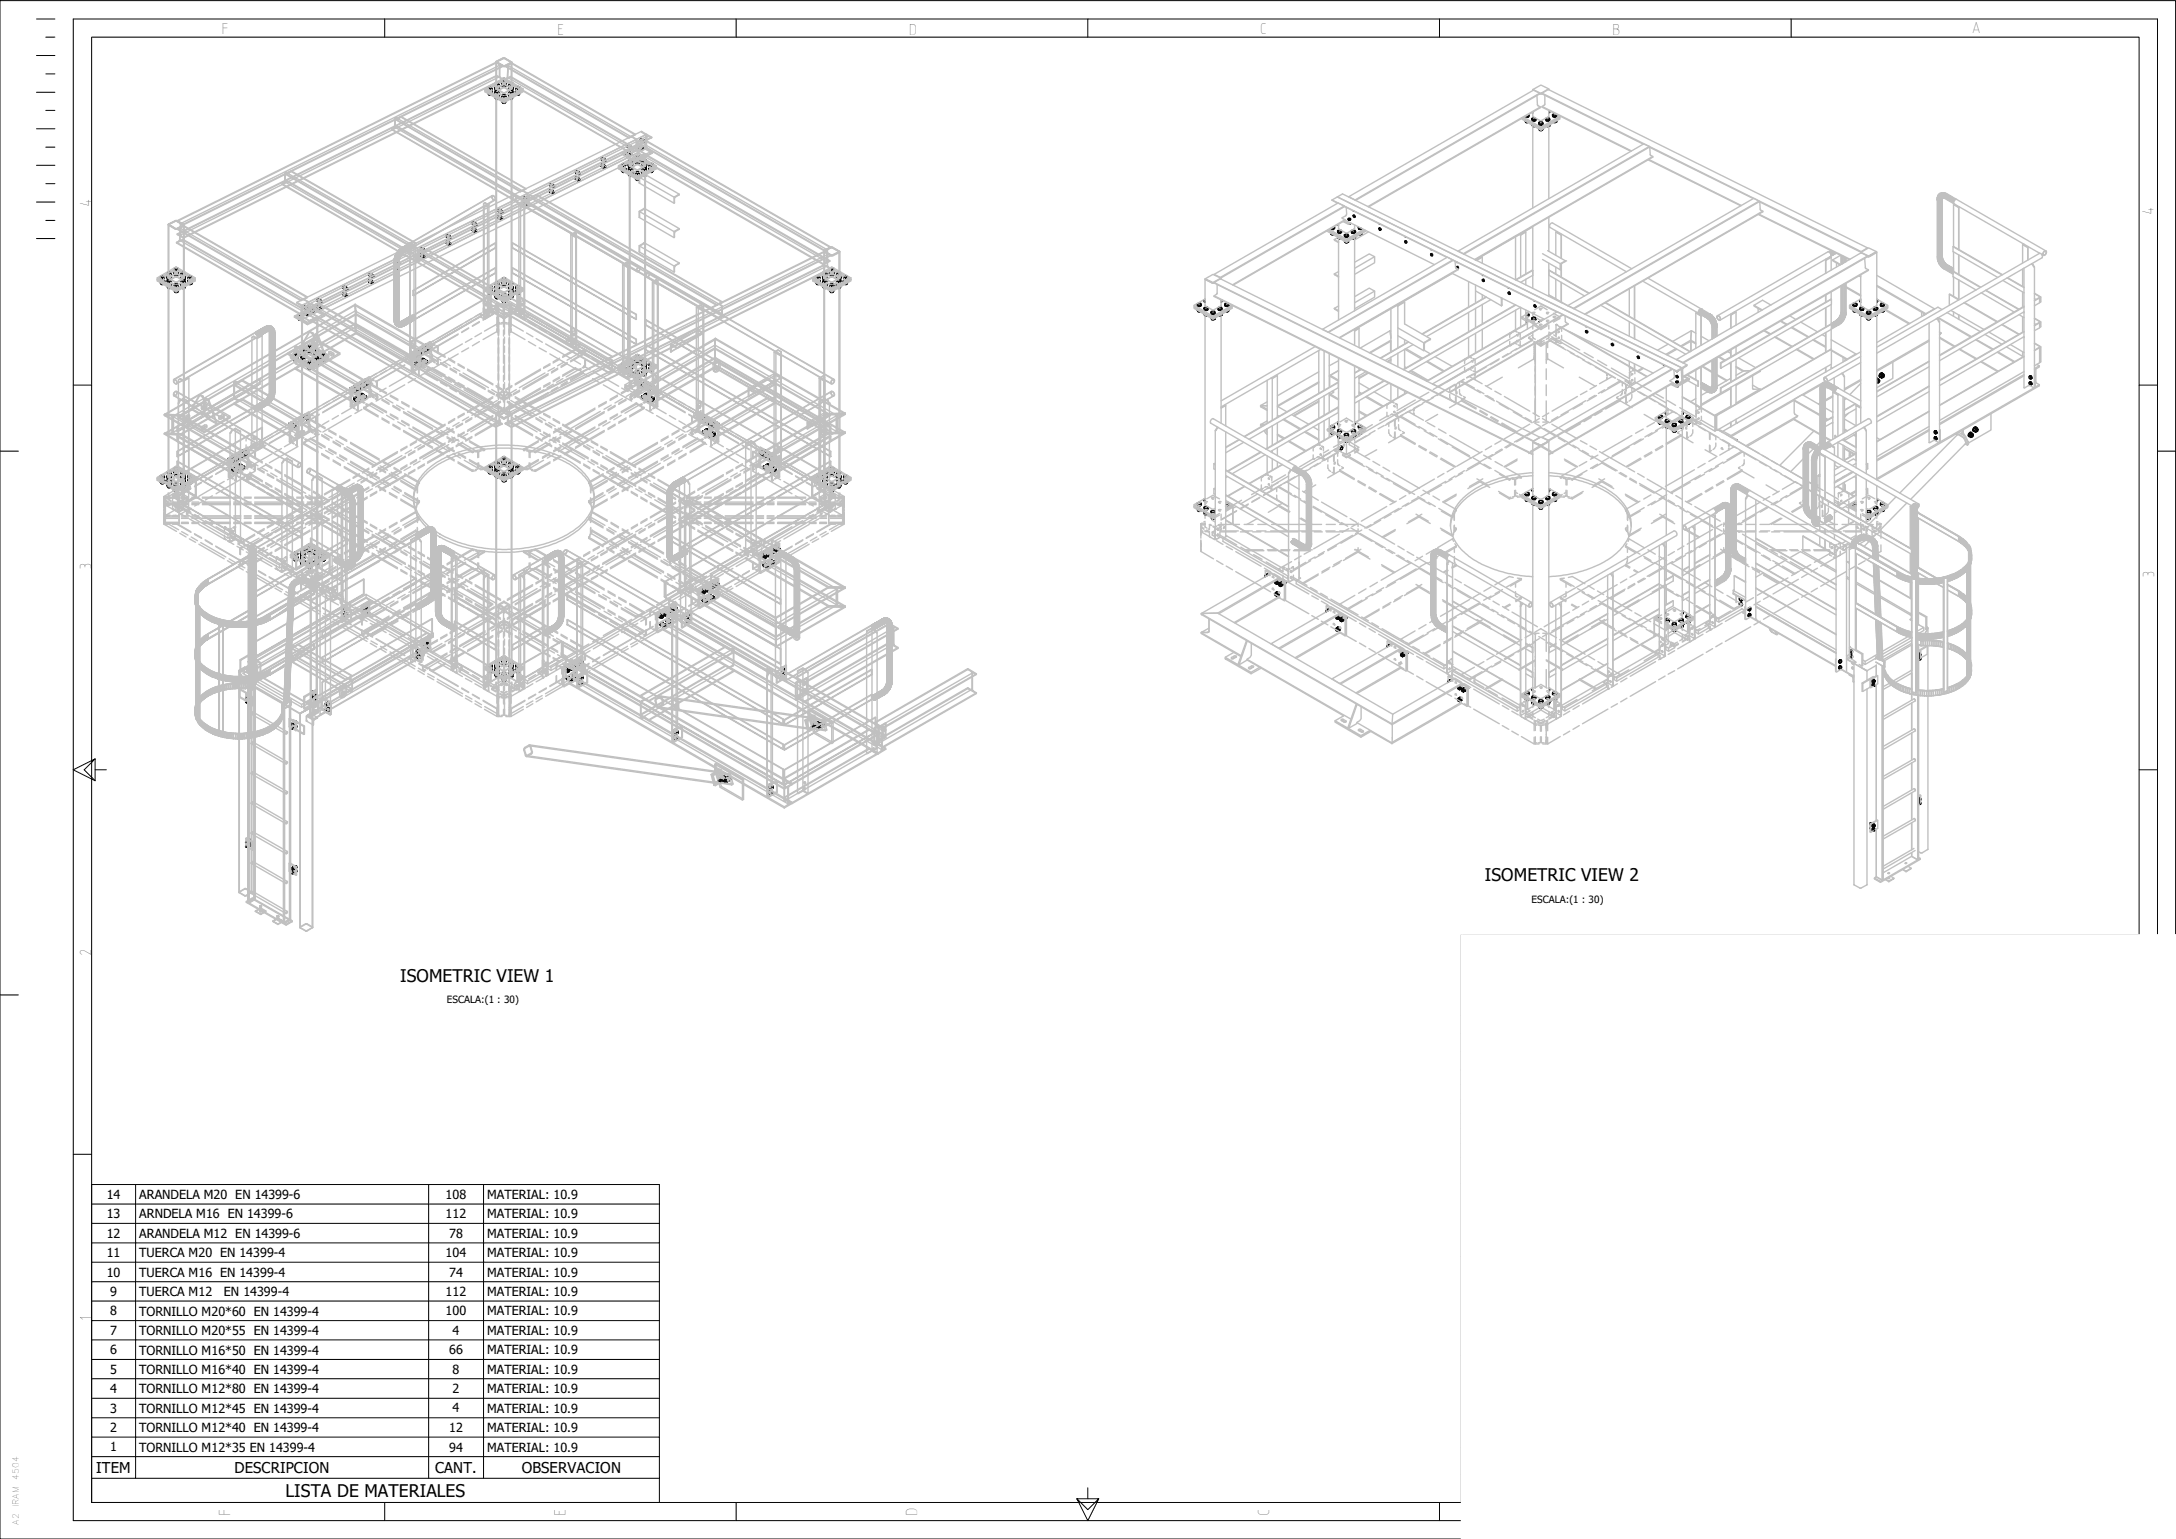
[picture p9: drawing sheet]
<svg xmlns="http://www.w3.org/2000/svg" width="594mm" height="420mm" viewBox="0 0 594 420" stroke-linecap="round" stroke-linejoin="round" font-family="sans-serif">
<defs><g id="words">
<g font-size="4.8">
<text x="405.4" y="240.6">ISOMETRIC VIEW 2</text>
<text x="109.3" y="268.1">ISOMETRIC VIEW 1</text>
<text x="78" y="408.7">LISTA DE MATERIALES</text>
</g>
<g font-size="4.6">
<text x="60.5" y="9.2">F</text>
<text x="152.1" y="9.6">E</text>
<text x="248.1" y="9.6">D</text>
<text x="344" y="9.3">C</text>
<text x="440.1" y="9.5">B</text>
<text x="538.2" y="9.1">A</text>
<text x="24.9" y="56.5" transform="rotate(-90 24.9 56.5)">4</text>
<text x="587.9" y="58.7" transform="rotate(-90 587.9 58.7)">4</text>
<text x="24.9" y="155.6" transform="rotate(-90 24.9 155.6)">3</text>
<text x="588.1" y="157.8" transform="rotate(-90 588.1 157.8)">3</text>
<text x="24.9" y="261.1" transform="rotate(-90 24.9 261.1)">2</text>
<text x="24.9" y="360.5" transform="rotate(-90 24.9 360.5)">1</text>
<text x="62.9" y="413.8" transform="rotate(-90 62.9 413.8)">F</text>
<text x="154.4" y="413.8" transform="rotate(-90 154.4 413.8)">E</text>
<text x="250.4" y="413.8" transform="rotate(-90 250.4 413.8)">D</text>
<text x="346.5" y="413.8" transform="rotate(-90 346.5 413.8)">C</text>
</g>
<g font-size="4.1">
<text x="26.3" y="402.1">ITEM</text>
<text x="64" y="402.2">DESCRIPCION</text>
<text x="118.8" y="402.1">CANT.</text>
<text x="142.4" y="402.2">OBSERVACION</text>
</g>
<g font-size="3.4">
<text x="29.1" y="327.3">14</text>
<text x="38" y="327.3">ARANDELA M20 EN 14399-6</text>
<text x="121.7" y="327.3">108</text>
<text x="133" y="327.3">MATERIAL: 10.9</text>
<text x="29.1" y="332.7">13</text>
<text x="38" y="332.7">ARNDELA M16 EN 14399-6</text>
<text x="121.7" y="332.7">112</text>
<text x="133" y="332.7">MATERIAL: 10.9</text>
<text x="29.1" y="337.9">12</text>
<text x="38" y="337.9">ARANDELA M12 EN 14399-6</text>
<text x="122.6" y="337.9">78</text>
<text x="133" y="337.9">MATERIAL: 10.9</text>
<text x="29.1" y="343.2">11</text>
<text x="38" y="343.3">TUERCA M20 EN 14399-4</text>
<text x="121.7" y="343.3">104</text>
<text x="133" y="343.3">MATERIAL: 10.9</text>
<text x="29.1" y="348.5">10</text>
<text x="30" y="353.9">9</text>
<text x="38" y="348.5">TUERCA M16 EN 14399-4</text>
<text x="38" y="353.9">TUERCA M12</text>
<text x="61.2" y="353.9">EN 14399-4</text>
<text x="121.7" y="353.9">112</text>
<text x="122.6" y="348.5">74</text>
<text x="133" y="348.5">MATERIAL: 10.9</text>
<text x="133" y="353.9">MATERIAL: 10.9</text>
<text x="30" y="359.1">8</text>
<text x="38" y="359.2">TORNILLO M20*60 EN 14399-4</text>
<text x="121.7" y="359.1">100</text>
<text x="133" y="359.1">MATERIAL: 10.9</text>
<text x="30" y="364.4">7</text>
<text x="38" y="364.5">TORNILLO M20*55 EN 14399-4</text>
<text x="123.6" y="364.4">4</text>
<text x="133" y="364.5">MATERIAL: 10.9</text>
<text x="30" y="369.7">6</text>
<text x="38" y="369.8">TORNILLO M16*50 EN 14399-4</text>
<text x="122.6" y="369.7">66</text>
<text x="133" y="369.7">MATERIAL: 10.9</text>
<text x="30" y="375">5</text>
<text x="38" y="375.1">TORNILLO M16*40 EN 14399-4</text>
<text x="123.6" y="375.1">8</text>
<text x="133" y="375.1">MATERIAL: 10.9</text>
<text x="30" y="380.3">4</text>
<text x="38" y="380.4">TORNILLO M12*80 EN 14399-4</text>
<text x="123.6" y="380.3">2</text>
<text x="133" y="380.3">MATERIAL: 10.9</text>
<text x="30" y="385.7">3</text>
<text x="38" y="385.7">TORNILLO M12*45 EN 14399-4</text>
<text x="123.6" y="385.6">4</text>
<text x="133" y="385.7">MATERIAL: 10.9</text>
<text x="30" y="390.9">2</text>
<text x="38" y="391">TORNILLO M12*40 EN 14399-4</text>
<text x="122.6" y="390.9">12</text>
<text x="133" y="390.9">MATERIAL: 10.9</text>
<text x="30" y="396.2">1</text>
<text x="38" y="396.3">TORNILLO M12*35 EN 14399-4</text>
<text x="122.6" y="396.3">94</text>
<text x="133" y="396.3">MATERIAL: 10.9</text>
</g>
<g font-size="2.7">
<text x="418.1" y="246.4">ESCALA:(1 : 30)</text>
<text x="122" y="273.9">ESCALA:(1 : 30)</text>
</g>
<g font-size="2.3">
<text x="5.1" y="404" transform="rotate(-90 5.1 404)">4504</text>
<text x="5.1" y="411.5" transform="rotate(-90 5.1 411.5)">IRAM</text>
<text x="5.1" y="416.3" transform="rotate(-90 5.1 416.3)">A2</text>
</g>
</g></defs>
<!-- layer: Visible (ISO) -->
<g fill="none" stroke="#000" stroke-width=".38">
<path d="M133.2 25.1a.67 .67 0 0 0 .6 .3 .67 .67 0 0 0 .6-.3M133.3 24l.4 .2v.4l-.4-.3zM133.3 25.3v.4l.4 .3M133.5 25.8l.1 .2h.4l.2-.2M133.5 24.7a.39 .39 0 0 0-.2 .6 .39 .39 0 0 0 .6 .1l.5-.3-.2-.4M133.5 24.4v.7M133.7 25.4v.6M134.2 24.5v.6M134.2 24.1l-.5 .1M134.2 24.4l-.5 .2M134.2 25.8l-.5 .2M134.4 23.8l-.2 .6 .2-.6-.4-.3-.6 .2-.1 .3"/>
<path d="M134.4 25.3l-.2 .5v-.4M135.1 23.9a.68 .68 0 0 0 .6 .5 .68 .68 0 0 0 .6-.5M135.1 26.1a.68 .68 0 0 0 .6 .5 .68 .68 0 0 0 .6-.5M135.1 22.9l.5 .2v.4l-.5-.3zM135.1 25.1l.5 .2v.3l-.5-.2zM135.1 26.3v.5l.5 .2M135.1 24.2v.4l.3 .1M135.4 26.9l.3 .3 .3-.2M135.4 23.7a.34 .34 0 0 0-.3 .4 .34 .34 0 0 0 .5 .2 .39 .39 0 0 0 .6-.1 .39 .39 0 0 0-.1-.5h-.1M135.4 25.8a.4 .4 0 0 0-.2 .6 .4 .4 0 0 0 .6 .1 .34 .34 0 0 0 .5-.2 .34 .34 0 0 0-.3-.5M135.4 23.3v.6M135.4 25.5v.6"/>
<path d="M135.6 24.4v.3M135.6 26.5v.5M136 23.3v.6M136 25.6v.5M136.1 23l-.5 .1M136.1 23.3l-.5 .2M136.1 25.2l-.5 .1M136.1 25.6h-.5M136.1 26.9l-.5 .1M136.3 22.7l-.2 .6 .2-.6-.5-.2h-.5l-.2 .4M136.3 24.9l-.2 .7 .2-.7-.5-.3-.5 .1-.2 .4M136.3 26.3l-.2 .6v-.4"/>
<path d="M136.3 24.2l-.2 .5v-.4M137 22.8a.63 .63 0 0 0 .6 .5 .63 .63 0 0 0 .6-.5M137 27.2a.63 .63 0 0 0 .6 .5 .63 .63 0 0 0 .6-.5M137 26.1l.4 .3v.3l-.4-.2zM137 27.4v.5l.4 .2M137 21.8l.4 .2v.3l-.4-.2zM137 23.1v.4l.4 .2M137.2 28l.3 .2 .4-.2M137.2 23.7l.2 .2 .5-.2M137.2 22.6a.41 .41 0 0 0 0 .6 .41 .41 0 0 0 .6 0l.4-.2v-.3l-.3-.1M137.2 26.9a.41 .41 0 0 0-.1 .6 .41 .41 0 0 0 .6 0l.5-.2-.3-.4M137.2 22.3v.5"/>
<path d="M137.2 26.6v.6M137.4 23.3v.4M137.4 27.7v.4M137.9 22.3v.5M137.9 26.6v.6M138 23.7h-.6M138 26.3l-.6 .1M138 26.6l-.6 .1M138 28l-.6 .1M138 21.9l-.6 .1M138 22.3h-.6M138.2 26l-.2 .6 .2-.6-1-.2-.2 .3"/>
<path d="M138.2 27.4l-.2 .6v-.5M138.2 21.6l-.2 .7 .2-.7-.5-.2h-.5l-.2 .4M138.2 23.1l-.2 .6v-.5M138.9 23.9a.63 .63 0 0 0 .6 .5 .63 .63 0 0 0 .6-.5M138.9 26.1a.63 .63 0 0 0 .6 .5 .63 .63 0 0 0 .6-.5M138.9 22.9l.4 .2v.4l-.4-.3zM138.9 25.1l.4 .2v.3l-.4-.2zM138.9 26.3v.5l.4 .2M138.9 24.2v.4l.2 .1M139.1 26.9l.3 .3 .4-.2M139.1 23.7a.45 .45 0 0 0 0 .6 .45 .45 0 0 0 .7-.1l.3-.2-.3-.3M139.1 25.8a.43 .43 0 0 0 0 .6 .43 .43 0 0 0 .6 .1l.4-.3-.3-.4"/>
<path d="M139.1 23.3v.6M139.1 25.5v.6M139.3 24.4v.3M139.3 26.5v.5M139.8 23.3v.6M139.8 25.6v.5M139.8 24.7h.1M139.9 23l-.6 .1M139.9 23.3l-.6 .2M139.9 25.2l-.6 .1M139.9 25.6h-.6M139.9 26.9l-.6 .1"/>
<path d="M140 22.7l-.1 .6 .1-.6-.4-.2h-.5l-.2 .4M140 24.9l-.1 .7 .1-.7-.4-.3-.5 .1-.2 .4M140 26.3l-.1 .6v-.4M140 24.2l-.1 .5v-.4M140.7 25.1a.72 .72 0 0 0 1.3 0M140.8 24l.4 .2v.4l-.4-.3zM140.8 25.3v.4l.4 .3M141 25.8l.1 .2h.5l.1-.2M141 24.7a.34 .34 0 0 0-.2 .5 .34 .34 0 0 0 .5 .2 .38 .38 0 0 0 .6-.1 .38 .38 0 0 0-.2-.6M141 24.4v.7M141.2 25.4v.6M141.7 24.5v.6"/>
<path d="M141.8 24.1l-.6 .1M141.8 24.4l-.6 .2M141.8 25.8l-.6 .2M141.9 23.8l-.1 .6 .1-.6-.4-.3-.5 .2-.2 .3M141.9 25.3l-.1 .5v-.4M171.4 39.6l-.2 .3M171.6 39.7l-.2 .3M171.8 39.8l-.4-.2 .4 .2-.4 .2 .2 .3-.4-.1v-.3l.2 .3M172 39.9l-.2 .3M172.2 39.9a.43 .43 0 0 0-.5 .2 .43 .43 0 0 0 .1 .5M174.6 39.9l-.1 .1 .3 .2-.2-.4v.3l.5 .1-.1 .4M174.8 39.7l-.2 .2"/>
<path d="M174.9 38.5v-.3l-.1-.1v.3l.3 .1M174.9 39.5l-.3 .3M174.9 37.9l-.1 .2M175.1 39.7l-.3 .2M175.1 38l-.2 .2M175.3 39.7l-.4-.2 .4 .2-.4 .2 .2 .3M175.3 38l-.4-.1 .4 .2M175.4 38.2h-.4l.2 .3M175.5 39.9l-.3 .2M175.5 38.9l.1-.3-.3-.1v.2l.5 .2M175.5 38.2l-.2 .3M175.6 39.9a.43 .43 0 0 0-.4 .1 .43 .43 0 0 0 0 .6"/>
<path d="M175.6 38.8l.2 .1M175.7 40a.33 .33 0 0 0-.5 .1 .33 .33 0 0 0 .2 .5M175.7 38.1a.41 .41 0 0 0-.4 .2 .41 .41 0 0 0 0 .5M175.8 38.3a.33 .33 0 0 0-.5 .1 .33 .33 0 0 0 .2 .4M175.8 38.3l-.2 .3M175.9 38.5l.1 .1M176 38.4l-.5-.2 .5 .3M136.1 57.8v-.3l-.1-.1v.3l.3 .1M136.1 58.8l-.3 .3M136.1 57.1l-.1 .3M136.3 58.9l-.3 .3M136.3 57.3l-.2 .2"/>
<path d="M136.5 59.2l-.3-.2-.1 .4 .2 .1h-.3l-.2-.4 .2 .1v.3M136.5 59l-.4-.2 .4 .3M136.5 57.3l-.4-.2 .4 .2v.1M136.6 57.4h-.4l.2 .4M136.7 59.9v-.4l-.3-.1v.3l.5 .2M136.7 59.2l-.3 .2M136.7 57.4l-.2 .3M136.8 58.1v-.3l-.3-.1v.3l.5 .1M136.8 59.7l.2 .2M136.8 59.1a.43 .43 0 0 0-.5 .2 .43 .43 0 0 0 .1 .5M136.8 58.1l.2 .1M136.9 59.2a.33 .33 0 0 0-.5 .1 .33 .33 0 0 0 .2 .5"/>
<path d="M136.9 57.4a.4 .4 0 0 0-.5 .2 .4 .4 0 0 0 .1 .5M136.9 59.3l-.2 .2M137 59.5l.2 .1-.1 .3h-.2zM137 57.5a.33 .33 0 0 0-.5 .1 .33 .33 0 0 0 .2 .5M137 57.6l-.2 .2M137 59.4l.2 .1M137.1 59.4l-.4-.2 .4 .3M137.1 57.9l.2-.1v.2l-.3 .2zM137.1 57.7l.1 .1M137.2 57.6l-.5-.2 .5 .4M143.1 54.3l.1-.3-.2-.1v.2l.4 .2M143.1 55.3l-.2 .2"/>
<path d="M143.2 53.6l-.2 .3M143.3 55.4l-.2 .3M143.4 53.8l-.2 .2M143.5 55.5l-.4-.2 .4 .2-.4 .2 .2 .3-.4-.1v-.4l.2 .5M143.6 53.8l-.4-.2 .4 .2v.2l-.2-.2-.1 .2 .1 .3M143.7 56.3v-.3l-.3-.1v.3l.6 .1M143.7 56l.3-.3a.37 .37 0 0 0-.5 0 .37 .37 0 0 0-.1 .5l.2 .1M143.7 55.7l-.3 .2M143.8 54l-.2 .2M143.8 54.7v-.4l-.2-.1v.3l.4 .2M143.8 56.2l.2 .2M143.9 55.6a.43 .43 0 0 0-.5 .2 .43 .43 0 0 0 0 .5"/>
<path d="M143.9 54.6l.2 .1M144 53.9h-.1a.41 .41 0 0 0-.4 .2 .41 .41 0 0 0 .1 .5M144 54a.33 .33 0 0 0-.4 .1 .33 .33 0 0 0 .1 .5M144 54.1l-.2 .2M144 55.9l.2 .1M144.1 55.9l-.4-.2 .4 .3M144.1 56l.2 .1-.3 .3zM144.1 54.2l.2 .1M144.3 54.1l-.5-.1 .5 .1-.1 .2M150.1 52.4l-.2-.4v.4h.5M150.2 51.8l-.3 .2M150.2 50.8v-.3l-.1-.1v.3l.3 .1"/>
<path d="M150.2 50.1l-.1 .3M150.4 51.9l-.3 .3M150.4 50.2l-.2 .3M150.6 52l-.4-.2 .4 .2-.4 .2 .2 .3M150.6 50.3l-.4-.2h.3l.1 .3M150.7 50.5h-.4l.2 .3M150.7 52.8l-.2-.4v.3l.5 .1M150.7 52.1l-.2 .3M150.8 50.5l-.2 .2M150.9 52.7l.2 .2M150.9 52.1a.43 .43 0 0 0-.4 .2 .43 .43 0 0 0 0 .5M151 51.1l.1 .1-.5-.2v-.3l.3 .1v.4"/>
<path d="M151 52.2a.34 .34 0 0 0-.5 .1 .34 .34 0 0 0 .2 .5M151 50.4a.42 .42 0 0 0-.4 .2 .42 .42 0 0 0 0 .5M151 52.3l-.3 .3M151.1 50.6l-.2 .2M151.1 52.4l.2 .1M151.1 50.5a.34 .34 0 0 0-.5 .1 .34 .34 0 0 0 .1 .5M151.2 52.3l-.5-.2 .5 .2v.2M151.2 50.7l.2 .1M151.3 50.7l-.5-.2 .5 .2v.1M157.2 48.9l-.2-.3v.3h.4M157.2 48.3l-.2 .3M157.3 47.3v-.3l-.2-.1v.3l.4 .1"/>
<path d="M157.4 46.7l-.3 .2M157.4 48.4l-.2 .3M157.5 46.7l-.2 .3M157.6 48.4l-.4-.1 .4 .1v.2M157.7 48.6h-.4l.1 .4M157.7 47h-.3l.1 .3M157.7 46.8l-.3-.1 .3 .1v.1M157.8 49.3l-.3-.4v.3l.6 .1M157.8 48.6l-.3 .3M157.9 47l-.2 .2M157.9 49.3l.2 .1M158 48.6a.41 .41 0 0 0-.5 .2 .41 .41 0 0 0 .1 .5"/>
<path d="M158.1 47.5l.1 .2-.5-.2v-.3l.2 .1v.4M158.1 48.7a.33 .33 0 0 0-.5 .1 .33 .33 0 0 0 .1 .5M158.1 46.9a.41 .41 0 0 0-.5 .2 .41 .41 0 0 0 .1 .5M158.1 48.8l-.3 .3M158.1 47.1l-.2 .2M158.1 48.9l.2 .1M158.2 47a.34 .34 0 0 0-.5 .1 .34 .34 0 0 0 .1 .5M158.2 48.8l-.4-.2 .4 .2v.2M158.2 47.2l.2 .1M158.4 47.2l-.5-.2 .5 .3M164.2 45.4l-.1-.3-.1 .3h.5M164.3 44.8l-.2 .3"/>
<path d="M164.4 43.1l-.3 .2M164.5 44.9l-.3 .3M164.5 43.2l-.2 .3M164.7 44.9l-.4-.1 .4 .1v.2M164.7 45.1h-.4v.2l.2 .1M164.8 43.3l-.4-.2 .4 .2-.4 .2 .2 .3-.5-.1v-.4l.2 .5M164.8 45.8l.1-.3-.2-.1-.1 .3 .5 .1M164.8 45.1l-.1 .3M165 44.1v-.2l-.3-.2v.3l.5 .1M165 43.5l-.3 .2M165 45.8h.2M165 45.1a.42 .42 0 0 0-.5 .2 .42 .42 0 0 0 .1 .5h.1"/>
<path d="M165.1 45.2a.33 .33 0 0 0-.5 .1 .33 .33 0 0 0 .2 .5M165.1 43.4a.42 .42 0 0 0-.4 .2 .42 .42 0 0 0 0 .5M165.1 45.3l-.2 .2M165.1 44l.2 .2M165.2 45.4l.2 .1M165.2 43.5v-.1a.4 .4 0 0 0-.5 .2 .4 .4 0 0 0 .1 .5h.1M165.2 43.6l-.2 .3M165.3 45.3l-.5-.2 .5 .3M165.3 43.7l.2 .1M165.4 43.7l-.4-.2 .4 .3M169.6 46.1a.68 .68 0 0 0 .6 .4 .68 .68 0 0 0 .7-.4M169.7 45l.4 .3v.3l-.4-.3z"/>
<path d="M169.7 46.3v.4l.4 .3M169.9 46.8l.3 .3 .4-.2M169.9 45.8a.38 .38 0 0 0-.2 .5 .38 .38 0 0 0 .6 .1l.6-.3-.3-.3M169.9 45.4v.7M170.1 46.5v.5M170.6 45.5v.6M170.6 45.1l-.5 .2M170.6 45.5l-.5 .1M170.6 46.8l-.5 .2M170.8 44.8l-.2 .7 .2-.7-.4-.2-.5 .1-.2 .3M170.8 46.3l-.2 .5v-.4M170.9 42.3a.46 .46 0 0 0 .4 .3 .46 .46 0 0 0 .4-.3"/>
<path d="M170.9 42.5l.3 .4M171.1 42.8l.2 .2 .1-.2M171.1 41.6h-.1v.2l.3 .2v-.4h-.2v.2l.4 .2v.3M171.1 42.1l-.1 .1a.34 .34 0 0 0 .2 .4 .34 .34 0 0 0 .4-.1v-.2M171.1 41.9v.4M171.2 42.6v.3M171.3 41.4l-.3 .2M171.3 41.3l-.2 .3M171.5 42.1l.1 .1M171.5 45a.63 .63 0 0 0 .6 .4 .63 .63 0 0 0 .6-.4M171.5 47.2a.63 .63 0 0 0 .6 .4 .63 .63 0 0 0 .6-.4M171.5 41.4l-.2 .2"/>
<path d="M171.5 42.8l-.3 .1M171.6 46.1l.4 .2v.4l-.4-.3zM171.6 47.4v.4l.4 .2M171.6 43.9l.4 .2v.4l-.4-.3zM171.6 45.2v.4l.2 .2M171.6 42.5l-.1 .3v-.2M171.6 42.3h.1M171.7 41.4l-.4-.1 .4 .3M171.8 41.6h-.4l-.1 .2 .3 .2M171.8 47.9l.2 .3 .5-.2M171.8 44.7a.36 .36 0 0 0-.2 .5 .36 .36 0 0 0 .5 .1 .36 .36 0 0 0 .6-.1 .36 .36 0 0 0-.2-.5M171.8 46.8a.4 .4 0 0 0-.2 .6 .4 .4 0 0 0 .7 .1l.4-.2-.2-.5"/>
<path d="M171.8 44.4v.6M171.8 46.5v.7M171.9 42.3l.1-.3-.3-.1-.1 .3 .5 .1M171.9 41.6l-.2 .3M172 45.4v.3M172 47.6v.4M172 40.6l-.2-.4v.3l.5 .1M172 42.3h.2M172.1 41.6a.45 .45 0 0 0-.5 .2 .45 .45 0 0 0 0 .5M172.1 41.7a.33 .33 0 0 0-.4 .1 .33 .33 0 0 0 .1 .5M172.1 41.8l-.1 .2M172.1 40.6l.2 .1"/>
<path d="M172.2 41.9l.2 .1M172.3 42h.2l-.2 .3h-.2zM172.3 40a.33 .33 0 0 0-.5 .1 .33 .33 0 0 0 .2 .5M172.3 40.1l-.3 .3M172.3 41.8l-.4-.2 .4 .4M172.3 40.2l.2 .1M172.5 40.1l-.5-.2 .5 .2v.2M172.5 45.8h.1M172.5 44.4v.6M172.5 46.6v.6M172.5 46.2l-.5 .1M172.5 46.6l-.5 .1"/>
<path d="M172.5 48h-.5M172.5 44l-.5 .1M172.5 44.4l-.5 .1M172.7 45.9l-.2 .7 .2-.7-1-.1-.1 .3M172.7 47.4l-.2 .6v-.5M172.7 43.7l-.2 .7 .2-.7-.4-.2-.6 .1-.1 .3M172.7 45.2l-.2 .6v-.5M173.4 43.9a.63 .63 0 0 0 .6 .4 .63 .63 0 0 0 .6-.4M173.4 48.2a.63 .63 0 0 0 .6 .5 .63 .63 0 0 0 .6-.5M173.5 47.2l.4 .2v.3l-.4-.2zM173.5 48.5v.4l.4 .2M173.5 42.8l.4 .2v.4l-.4-.2z"/>
<path d="M173.5 44.1v.5l.4 .2M173.7 49a.39 .39 0 0 0 .3 .3 .39 .39 0 0 0 .4-.2M173.7 44.7l.2 .2 .5-.2M173.7 43.6h-.1a.45 .45 0 0 0 .1 .7 .45 .45 0 0 0 .6-.1l.3-.2-.2-.4M173.7 47.9a.46 .46 0 0 0 0 .7 .46 .46 0 0 0 .7-.1l.2-.1-.2-.5M173.7 43.3v.6M173.7 47.7v.5M173.9 44.3v.5M173.9 48.7v.4M174.4 43.3v.6M174.4 47.7v.5M174.4 40.6a.4 .4 0 0 0 .4 .3 .4 .4 0 0 0 .4-.3"/>
<path d="M174.4 47.3l-.5 .1M174.4 47.7h-.5M174.4 49.1h-.5M174.4 43h-.5M174.4 43.3l-.5 .1M174.4 44.7l-.5 .1M174.5 40.7l.2 .4M174.6 47l-.2 .7 .2-.7-.4-.2h-.6l-.1 .4M174.6 48.5l-.2 .6v-.5M174.6 42.7l-.2 .6 .2-.6-.4-.3-.6 .1-.1 .3M174.6 44.1l-.2 .6v-.5M174.6 41.1l.1 .2 .3-.1"/>
<path d="M174.6 40.4a.33 .33 0 0 0 .1 .4 .33 .33 0 0 0 .5-.1v-.2M174.6 40.1v.5M174.7 41.1h.4M174.8 40.9l-.1 .2M175 40.4h.1M175 41.1v.1M175.1 40.8v.3v-.3M175.3 45a.68 .68 0 0 0 .6 .4 .68 .68 0 0 0 .6-.4M175.3 47.2a.67 .67 0 0 0 .6 .4 .67 .67 0 0 0 .6-.4M175.3 43.9l.5 .2v.4l-.5-.3zM175.3 46.1l.5 .2v.4l-.5-.3zM175.3 47.4v.4l.5 .2"/>
<path d="M175.3 45.2v.4l.3 .2M175.5 40.6l-.3-.5v.3l.5 .2M175.6 47.9l.2 .3 .4-.2M175.6 44.7a.34 .34 0 0 0-.3 .4 .34 .34 0 0 0 .5 .2 .38 .38 0 0 0 .6-.1 .38 .38 0 0 0-.2-.5M175.6 46.8a.38 .38 0 0 0-.2 .6 .38 .38 0 0 0 .6 .1 .36 .36 0 0 0 .5-.2 .36 .36 0 0 0-.3-.5M175.6 44.4v.6M175.6 46.5v.7M175.6 40.5l.2 .1M175.7 40l-.2 .3M175.8 45.4v.3M175.8 47.6v.4M175.8 40.2h.2"/>
<path d="M175.9 40l-.4-.1 .4 .1v.2M176.2 44.4v.6M176.2 46.6v.6M176.3 45.8h.1M176.3 44l-.5 .1M176.3 44.4l-.5 .1M176.3 46.2l-.5 .1M176.3 46.6l-.5 .1M176.3 48h-.5M176.5 43.7l-.2 .7 .2-.7-.4-.2-.6 .1-.2 .3M176.5 45.9l-.2 .7 .2-.7-.4-.2-.6 .1-.2 .3M176.5 47.4l-.2 .6v-.5"/>
<path d="M176.5 45.2l-.2 .6v-.5M177.2 46.1a.68 .68 0 0 0 .6 .4 .68 .68 0 0 0 .6-.4M177.2 45l.4 .3v.3l-.4-.3zM177.2 46.3v.4l.4 .3M177.5 46.8l.2 .3 .4-.2M177.5 45.8a.4 .4 0 0 0-.2 .6 .4 .4 0 0 0 .6 0l.5-.3-.3-.3M177.5 45.4v.7M177.6 46.5v.5M178.1 45.5v.6M178.2 45.1l-.6 .2M178.2 45.5l-.6 .1M178.2 46.8l-.6 .2"/>
<path d="M178.4 44.8l-.2 .7 .2-.7-.5-.2-.5 .1-.2 .3M178.4 46.3l-.2 .5v-.4M43.7 76.7a.68 .68 0 0 0 .6 .4 .68 .68 0 0 0 .7-.4M43.8 75.5l.1 .3M43.8 76.9l.1 .6M43.9 77.1v.4l.5 .1M44 77.5l.1 .2 .5-.2M44 76.4a.34 .34 0 0 0-.2 .5 .34 .34 0 0 0 .5 .2h.1a.34 .34 0 0 0 .5-.2 .34 .34 0 0 0-.3-.5M44 76.1v.6M44.4 75.9l-.5-.1v.3l.5 .1M44.6 76.1v.6M44.9 75.6l-.5 .3v.3l.5-.2v-.4l-.2-.3-.5-.1-.4 .3 .1 .6"/>
<path d="M44.9 76.9v.5l-.5 .2v-.5M45.6 75.6a.63 .63 0 0 0 .6 .5 .63 .63 0 0 0 .6-.5M45.6 77.8a.63 .63 0 0 0 .6 .4 .63 .63 0 0 0 .6-.4M45.7 74.4l.1 .3M45.7 76.6l.1 .3M45.7 75.9l.1 .5M45.7 78l.1 .6M45.8 78.1v.5l.6 .1M45.8 76v.4M45.8 78.6l.2 .2 .5-.2M45.8 75.3a.45 .45 0 0 0 0 .7 .45 .45 0 0 0 .7-.1l.3-.2-.3-.4M45.8 77.5a.43 .43 0 0 0 0 .7 .43 .43 0 0 0 .7-.1l.3-.2v-.3l-.3-.1"/>
<path d="M45.8 75v.6M45.8 77.2v.6M46.4 74.8l-.6-.1v.3l.6 .1M46.4 76.9h-.6v.3l.6 .1M46.4 76.1v.3M46.5 75v.6M46.5 77.2v.6M46.7 74.5l-.3 .3v.3l.3-.2v-.4l-.1-.3-.6-.1-.3 .3 .1 .6M46.7 76.8l-.3 .1v.4l.3-.2v-.3l-.1-.4-.6-.1-.3 .3 .1 .6M46.7 78v.5l-.3 .2v-.5M46.7 75.9l-.2 .5M47.5 74.5a.63 .63 0 0 0 .6 .5 .63 .63 0 0 0 .6-.5"/>
<path d="M47.5 78.9a.67 .67 0 0 0 .6 .4 .67 .67 0 0 0 .6-.4M47.6 79.1l.1 .6M47.6 77.6l.1 .4M47.6 74.8l.1 .6M47.6 73.3l.1 .3M47.7 79.2v.5l.6 .1M47.7 74.8v.6h.6M47.8 79.7l.1 .2h.4l.2-.2M47.8 74.2a.39 .39 0 0 0-.2 .6 .39 .39 0 0 0 .6 0 .34 .34 0 0 0 .5-.1 .34 .34 0 0 0-.2-.5M47.8 78.6a.39 .39 0 0 0-.2 .6 .39 .39 0 0 0 .6 0l.5-.2-.2-.4M47.8 74v.5M47.8 78.3v.6"/>
<path d="M48.3 78h-.6v.3l.6 .1M48.3 73.7l-.6-.1v.4h.6M48.5 75.3l-.3 .2-.4-.1M48.5 73.9v.6M48.5 78.3v.6M48.6 77.8l-.3 .2v.4l.3-.3v-.3l-.1-.3-.6-.1-.3 .2 .1 .7M48.6 79.1v.4l-.3 .3v-.5M48.6 73.4l-.3 .3v.3l.3-.2-.1-.7h-.6l-.3 .2 .1 .7M48.6 74.8v.4l-.3 .2v-.4M49.3 75.6a.68 .68 0 0 0 .7 .5 .68 .68 0 0 0 .6-.5M49.3 77.8a.68 .68 0 0 0 .7 .4 .68 .68 0 0 0 .6-.4M49.4 74.4l.2 .3"/>
<path d="M49.4 76.6l.2 .3M49.4 75.9l.2 .5M49.4 78l.2 .6M49.6 78.1v.5l.5 .1M49.6 76l.1 .4M49.7 78.6l.1 .2 .5-.2M49.7 75.3a.38 .38 0 0 0-.3 .5 .38 .38 0 0 0 .5 .2h.1a.37 .37 0 0 0 .5-.2 .37 .37 0 0 0-.2-.5M49.7 77.5a.34 .34 0 0 0-.3 .5 .34 .34 0 0 0 .5 .1 .39 .39 0 0 0 .6 0 .39 .39 0 0 0-.1-.6h-.1M49.7 75v.6M49.7 77.2v.6M50.1 74.8l-.5-.1v.3l.5 .1M50.1 76.9h-.5v.3l.5 .1"/>
<path d="M50.1 76.1v.3M50.3 75v.6M50.3 77.2v.6M50.5 74.5l-.4 .3v.3l.4-.2v-.4l-.1-.3-.6-.1-.4 .3 .2 .6M50.5 76.8l-.4 .1v.4l.4-.2v-.3l-.1-.4-.6-.1-.4 .3 .2 .6M50.5 78v.5l-.4 .2v-.5M50.5 75.9l-.1 .5M51.2 76.7a.63 .63 0 0 0 .6 .4 .63 .63 0 0 0 .7-.4M51.3 75.5l.1 .3M51.3 76.9l.1 .6M51.4 77.1v.4l.6 .1M51.5 77.5l.2 .2 .5-.2"/>
<path d="M51.5 76.4a.41 .41 0 0 0 0 .6 .41 .41 0 0 0 .6 0l.4-.2v-.2l-.3-.2M51.5 76.1v.6M52 75.9l-.6-.1v.3l.6 .1M52.2 76.1v.6M52.5 75.6l-.5 .3v.3l.5-.2v-.4l-.2-.3-.6-.1-.4 .3 .1 .6M52.5 76.9v.5l-.5 .2v-.5M93.7 79.9l-.2 .2M93.9 78.1l-.3 .3M93.9 79.9l-.2 .3M94 78.3l-.2 .2M94.1 80l-.4-.1 .4 .2M94.2 78.5l-.3-.1 .1 .4-.4-.1v-.3l.2 .4"/>
<path d="M94.2 78.3l-.3-.2 .3 .3M94.4 79.2v-.4l-.2-.1v.3l.5 .2M94.4 78.8l.3-.3a.33 .33 0 0 0-.5 .1 .33 .33 0 0 0 .2 .5M94.4 78.5l-.2 .2M94.6 79.1l.1 .1M94.6 78.4a.41 .41 0 0 0-.5 .2 .41 .41 0 0 0 .1 .5M94.7 78.9h.3l-.3 .3zM94.7 78.7l.2 .1M94.9 78.7l-.5-.2 .5 .3M100.8 76.3l-.2 .3M100.9 74.7l-.3 .2M101 76.9l-.3 .1-.1-.4 .2 .1-.1 .3"/>
<path d="M101 76.4l-.2 .3M101.1 74.7l-.3 .3M101.2 76.5l-.4-.2 .4 .3M101.2 76.6h-.4l.2 .4M101.3 74.8l-.4-.1 .4 .1v.2l-.2-.2-.2 .2 .1 .4-.4-.2v-.3l.2 .1v.3M101.3 76.7l-.1 .2M101.4 77.3l-.2-.4v.3l.4 .1M101.5 75.7v-.3l-.3-.2v.3l.5 .2M101.5 75l-.3 .2M101.5 77.3l.2 .1M101.5 76.6a.41 .41 0 0 0-.4 .2 .41 .41 0 0 0 .1 .5M101.6 76.8v-.1a.36 .36 0 0 0-.5 .2 .36 .36 0 0 0 .2 .4"/>
<path d="M101.6 76.8l-.2 .3M101.6 75.6l.2 .1M101.7 74.9a.43 .43 0 0 0-.5 .2 .43 .43 0 0 0 0 .5M101.7 75a.33 .33 0 0 0-.5 .1 .33 .33 0 0 0 .2 .5M101.7 75.1l-.2 .3M101.7 76.9l.2 .1M101.8 76.8l-.5-.1 .5 .1v.2M101.8 75.2l.2 .2M101.9 75.2l-.4-.2 .4 .3M107.8 73.4v-.2l-.2-.1v.3h.4M107.8 72.8l-.2 .3M107.9 71.2l-.1 .2"/>
<path d="M108 72.9l-.2 .3M108.1 71.2l-.2 .3M108.2 72.9l-.4-.1 .4 .1v.2M108.3 73.1l-.4 .1 .2 .3M108.3 71.3l-.4-.1 .4 .2M108.4 71.5l-.3-.1-.2 .1 .2 .3h-.2l-.2-.1 .1-.3 .1 .4M108.4 73.1l-.2 .3M108.5 73.8l-.3-.4v.3l.4 .1M108.5 72.2v-.3l-.2-.2v.3l.5 .2M108.5 71.5l-.2 .2M108.6 73.1a.38 .38 0 0 0-.4 .2 .38 .38 0 0 0 0 .5M108.6 73.8l.1 .1"/>
<path d="M108.6 73.3v-.1a.36 .36 0 0 0-.4 .2 .36 .36 0 0 0 .1 .4M108.6 73.3l-.1 .3M108.6 72.1l.2 .1M108.7 71.4a.45 .45 0 0 0-.4 .2 .45 .45 0 0 0 0 .5M108.8 72l.3-.1-.1 .3zM108.8 71.5a.33 .33 0 0 0-.5 .2 .33 .33 0 0 0 .2 .4M108.8 71.6l-.3 .3M108.8 73.4l.2 .1M108.8 71.7l.2 .2M108.9 73.3l-.5-.2 .5 .2-.1 .2M109 71.7l-.5-.2 .5 .3M114.9 70l-.2-.4v.3l.4 .1"/>
<path d="M114.9 69.3l-.2 .3M115 67.7l-.2 .2M115.1 69.4l-.2 .3M115.2 67.7l-.3 .3M115.3 69.4l-.4-.1 .4 .1v.2M115.3 69.6h-.3l-.1 .3 .2 .1M115.4 67.8l-.4-.1 .4 .2M115.4 67.9h-.3l-.1 .3 .2 .1h-.3l-.2-.1 .1-.3 .1 .4M115.4 69.6l-.1 .3M115.6 68l-.2 .2M115.6 70.3h.2l-.5-.1v-.3l.2 .1v.3M115.6 69.6a.43 .43 0 0 0-.4 .2 .43 .43 0 0 0 .1 .5"/>
<path d="M115.7 69.8l-.2 .2M115.7 68.6l.2 .1M115.8 69.7a.37 .37 0 0 0-.5 .1 .37 .37 0 0 0 .1 .5M115.8 67.9a.4 .4 0 0 0-.5 .2 .4 .4 0 0 0 .1 .5M115.8 68.6l-.5-.1 .1-.3 .2 .2v.3M115.8 68.1v-.1a.36 .36 0 0 0-.5 .1 .36 .36 0 0 0 .2 .5M115.8 68.1l-.2 .3M115.8 69.9l.2 .1M115.9 68.2l.2 .1M116 69.8l-.6-.2 .6 .4M116 68.2l-.4-.2 .4 .3M122 65.8l-.3 .3"/>
<path d="M122 64.1l-.1 .3M122.1 66l-.2 .1M122.2 64.7h-.4l.1-.3 .1 .4M122.2 64.2l-.2 .3M122.4 66.1h-.4l.1 .4-.4-.2v-.2h.2v.4M122.4 66l-.4-.2 .4 .2-.1 .1M122.4 64.3l-.4-.2 .4 .3M122.5 64.4h-.3l-.2 .2 .3 .2M122.6 66.8v-.3l-.3-.1v.3l.5 .1M122.6 66.1l-.3 .3M122.6 65.1l.1-.2-.3-.2v.3l.5 .1M122.6 66.1a.44 .44 0 0 0-.4 .2 .44 .44 0 0 0 0 .5h.1"/>
<path d="M122.6 64.5l-.2 .2M122.6 66.1h.1M122.7 66.8h.2M122.7 65.1l.2 .1M122.8 66.2a.34 .34 0 0 0-.5 .1 .34 .34 0 0 0 .1 .5M122.8 64.4a.4 .4 0 0 0-.5 .2 .4 .4 0 0 0 .1 .5M122.8 66.3l-.2 .2M122.9 64.6v-.1a.36 .36 0 0 0-.5 .2 .36 .36 0 0 0 .2 .4M122.9 64.6l-.2 .3M122.9 66.4l.2 .1M122.9 64.7l.2 .1M123 66.3l-.4-.2 .4 .4"/>
<path d="M123.1 64.6l-.5-.1 .5 .1v.2M129 61.3l.1-.3-.2-.1v.3l.4 .1M129 62.3l-.2 .3M129.1 60.6l-.2 .3M129.2 62.4l-.2 .3M129.3 60.7l-.2 .3M129.4 62.7h-.4l.2 .3-.4-.2v-.2l.2 .1v.3M129.4 62.5l-.4-.2 .4 .3M129.5 60.7l-.4-.1 .4 .1v.2M129.5 60.9h-.3l.1 .4M129.6 63.4v-.4l-.3-.1v.3l.6 .2M129.6 62.7l-.3 .2"/>
<path d="M129.7 61.6v-.2l-.2-.2-.1 .3 .5 .1M129.7 60.9l-.2 .3M129.7 62.6l-.4 .2v.5M129.7 63.3l.2 .1M129.8 61.6l.2 .1M129.9 62.7a.33 .33 0 0 0-.5 .1 .33 .33 0 0 0 .1 .5M129.9 60.9a.37 .37 0 0 0-.5 .2 .37 .37 0 0 0 .1 .5M129.9 62.8l-.3 .2M129.9 61.1v-.1a.33 .33 0 0 0-.4 .1 .33 .33 0 0 0 .1 .5M129.9 61.1l-.2 .3M129.9 62.9l.2 .1M130 61.3h.2"/>
<path d="M130 62.8l-.4-.1 .4 .3M130.1 61.1l-.4-.2 .4 .2v.2M133.2 79.5a.63 .63 0 0 0 .6 .4 .63 .63 0 0 0 .6-.4M133.3 78.4l.4 .3v.3l-.4-.3zM133.3 79.7v.4l.4 .3M133.5 79.2a.36 .36 0 0 0-.2 .5 .36 .36 0 0 0 .5 .1 .37 .37 0 0 0 .5-.1 .37 .37 0 0 0-.1-.5M133.5 78.8v.7M133.7 79.9v.5M134.2 78.9v.6M134.2 78.5l-.5 .2M134.2 78.9l-.5 .1M134.4 78.2l-.2 .7 .2-.7-.4-.2-.6 .1-.1 .3"/>
<path d="M134.4 79.7l-.2 .5v-.4M135.1 78.4a.72 .72 0 0 0 1.2 0M135.1 77.3l.5 .2v.4l-.5-.3zM135.1 79.5l.5 .2v.4l-.5-.3zM135.1 78.6v.4l.3 .2M135.4 78.1a.36 .36 0 0 0-.3 .5 .36 .36 0 0 0 .5 .1h.2a.34 .34 0 0 0 .4-.2 .34 .34 0 0 0-.2-.4M135.4 77.8v.6M135.4 79.9v.7M135.6 78.8v.3M136 77.8v.6M136 80v.6M136.1 77.4l-.5 .1"/>
<path d="M136.1 77.8l-.5 .1M136.1 79.6l-.5 .1M136.1 80l-.5 .1M136.3 77.1l-.2 .7 .2-.7-.5-.2-.5 .1-.2 .3M136.3 79.3l-.2 .7 .2-.7-1-.1-.2 .3M136.3 78.6l-.2 .6v-.5M137 77.3a.63 .63 0 0 0 .6 .4 .63 .63 0 0 0 .6-.4M137 76.2l.4 .2v.4l-.4-.2zM137 77.5v.5l.4 .2M137.2 78.1l.2 .2 .5-.2M137.2 77a.43 .43 0 0 0 0 .6 .43 .43 0 0 0 .6 0l.4-.2v-.3l-.3-.1M137.2 76.7v.6"/>
<path d="M137.4 77.7v.5M137.9 76.7v.6M138 76.4h-.6M138 76.7l-.6 .1M138 78.1l-.6 .1M138.2 76.1l-.2 .6 .2-.6-.5-.3-.5 .1-.2 .3M138.2 77.5l-.2 .6v-.5M138.9 78.4a.67 .67 0 0 0 .6 .4 .67 .67 0 0 0 .6-.4M138.9 77.3l.4 .2v.4l-.4-.3zM138.9 79.5l.4 .2v.4l-.4-.3zM138.9 78.6v.4l.2 .2M139.1 78.1a.48 .48 0 0 0 .1 .7 .48 .48 0 0 0 .6-.1l.3-.2-.3-.4"/>
<path d="M139.1 77.8v.6M139.1 79.9v.7M139.3 78.8v.3M139.8 77.8v.6M139.8 80v.6M139.8 79.2h.1M139.9 77.4l-.6 .1M139.9 77.8l-.6 .1M139.9 79.6l-.6 .1M139.9 80l-.6 .1M140 77.1l-.1 .7 .1-.7-.4-.2-.5 .1-.2 .3M140 79.3l-.1 .7 .1-.7-.4-.2-.5 .1-.2 .3"/>
<path d="M140 78.6l-.1 .6v-.5M140.7 79.5a.68 .68 0 0 0 .7 .4 .68 .68 0 0 0 .6-.4M140.8 78.4l.4 .3v.3l-.4-.3zM140.8 79.7v.4l.4 .3M141 79.2a.38 .38 0 0 0-.2 .5 .38 .38 0 0 0 .6 .1 .36 .36 0 0 0 .6-.2 .36 .36 0 0 0-.3-.4M141 78.8v.7M141.2 79.9v.5M141.7 78.9v.6M141.8 78.5l-.6 .2M141.8 78.9l-.6 .1M141.9 78.2l-.1 .7 .1-.7-.4-.2-.5 .1-.2 .3M141.9 79.7l-.1 .5v-.4"/>
<path d="M222.7 76.7a.63 .63 0 0 0 .6 .4 .63 .63 0 0 0 .6-.4M222.8 75.6l.3 .3v.3l-.3-.2zM222.8 76.9v.5l.3 .2M222.9 77.5l.2 .2 .5-.2M222.9 76.4a.41 .41 0 0 0 0 .6 .41 .41 0 0 0 .6 0l.4-.2v-.2l-.3-.2M222.9 76.1v.6M223.1 77.1v.5M223.6 76.1v.6M223.7 75.8l-.6 .1M223.7 76.1l-.6 .1M223.7 77.5l-.6 .1M223.9 75.5l-.2 .6 .2-.6-.4-.3-.6 .1-.1 .3"/>
<path d="M223.9 76.9l-.2 .6v-.4M224.6 75.6a.63 .63 0 0 0 .6 .5 .63 .63 0 0 0 .6-.5M224.6 77.8a.63 .63 0 0 0 .6 .4 .63 .63 0 0 0 .6-.4M224.7 74.5l.3 .3v.3l-.3-.2zM224.7 76.8l.3 .1v.4l-.3-.2zM224.7 78v.5l.3 .2M224.7 75.9l.2 .5M224.9 78.6l.1 .2 .6-.2M224.9 75.3a.47 .47 0 0 0 0 .7 .47 .47 0 0 0 .7-.1l.2-.2-.2-.4M224.9 77.5h-.1a.45 .45 0 0 0 0 .7 .45 .45 0 0 0 .7-.1l.3-.2-.2-.4M224.9 75v.6M224.9 77.2v.6"/>
<path d="M225 76.1v.3M225 78.2v.5M225.6 75v.6M225.6 77.2v.6M225.6 76.4h.1M225.6 74.7l-.6 .1M225.6 75l-.6 .1M225.6 76.9h-.6M225.6 77.2l-.6 .1M225.6 78.6l-.6 .1M225.7 74.4l-.1 .6 .1-.6-.3-.3-.6 .1-.1 .3M225.7 76.6l-.1 .6 .1-.6-.3-.3-.6 .1-.1 .4"/>
<path d="M225.7 78l-.1 .6v-.5M225.7 75.9l-.1 .5v-.4M226.4 74.5a.68 .68 0 0 0 .7 .5 .68 .68 0 0 0 .6-.5M226.4 78.9a.72 .72 0 0 0 1.3 0M226.5 77.8l.4 .2v.4l-.4-.3zM226.5 79.1v.4l.4 .3M226.5 73.4l.4 .3v.3l-.4-.2zM226.5 74.8v.4l.4 .2M226.8 79.7v.2h.5l.1-.2M226.8 75.3l.1 .2 .5-.1M226.8 74.2l-.1 .1a.38 .38 0 0 0-.1 .5 .38 .38 0 0 0 .6 0l.5-.2-.3-.4M226.8 78.6a.34 .34 0 0 0-.3 .5 .34 .34 0 0 0 .5 .1 .38 .38 0 0 0 .6-.1 .38 .38 0 0 0-.2-.5"/>
<path d="M226.8 73.9v.6M226.8 78.3v.6M226.9 75v.4M226.9 79.3v.5M227.4 74v.5M227.4 78.3v.6M227.5 75.4h-.6M227.5 78h-.6M227.5 78.3l-.6 .1M227.5 79.7l-.6 .1M227.5 73.6l-.6 .1M227.5 74h-.6"/>
<path d="M227.6 77.6l-.1 .7 .1-.7-.4-.2-.5 .1-.2 .3M227.6 79.1l-.1 .6v-.5M227.6 73.3l-.1 .7 .1-.7-.9-.2-.2 .3M227.6 74.8l-.1 .6v-.6M228.3 75.6a.68 .68 0 0 0 .7 .5 .68 .68 0 0 0 .6-.5M228.3 77.8a.67 .67 0 0 0 .7 .4 .67 .67 0 0 0 .6-.4M228.4 74.5l.4 .3v.3l-.4-.2zM228.4 76.8l.4 .1v.4l-.4-.2zM228.4 78v.5l.4 .2M228.4 75.9l.2 .5M228.7 78.6l.1 .2 .5-.2-.5 .1M228.7 75.3a.4 .4 0 0 0-.2 .6 .4 .4 0 0 0 .5 .1l.6-.4-.3-.3"/>
<path d="M228.7 77.5h-.2a.51 .51 0 0 0 .2 .7 .51 .51 0 0 0 .7-.2l.2-.2-.3-.3M228.7 75v.6M228.7 77.2v.6M228.8 75.1l.6-.1-.1 .6M228.8 77.3l.6-.1-.1 .6M228.8 76.1v.3M228.8 78.2v.5M229.3 76.4h.1M229.4 76.9h-.6M229.4 74.7l-.6 .1M229.6 74.4l-.2 .6 .2-.6-.5-.3-.6 .1-.1 .3M229.6 76.6l-.2 .6 .2-.6-.5-.3-.6 .1-.1 .4"/>
<path d="M229.6 78l-.2 .6v-.5M229.6 75.9l-.2 .5v-.4M230.3 76.7a.63 .63 0 0 0 .6 .4 .63 .63 0 0 0 .6-.4M230.3 75.6l.4 .3v.3l-.4-.2zM230.3 76.9v.5l.4 .2M230.5 77.5l.2 .2 .5-.2M230.5 76.4a.43 .43 0 0 0 0 .7 .43 .43 0 0 0 .6-.1l.4-.2-.3-.4M230.5 76.1v.6M230.7 77.1v.5M231.2 76.1v.6M231.3 75.8l-.6 .1M231.3 76.1l-.6 .1"/>
<path d="M231.3 77.5l-.6 .1M231.4 75.5l-.1 .6 .1-.6-.4-.3-.6 .1-.1 .3M231.4 76.9l-.1 .6v-.4M80.1 97.7a.63 .63 0 0 0 .6 .5 .63 .63 0 0 0 .6-.5M80.2 96.5l.1 .3M80.2 98l.1 .5M80.3 98.1v.4l.6 .2M80.4 98.5l.2 .2 .5-.2M80.4 97.5a.43 .43 0 0 0 0 .6 .43 .43 0 0 0 .6-.1l.3-.2v-.2l-.2-.1M80.4 97.2v.5M80.9 96.9l-.6-.1v.3l.6 .2M81.1 97.1v.6"/>
<path d="M81.3 96.7l-.4 .2v.4l.4-.3v-.3l-.1-.3-.6-.2-.4 .3 .1 .6M81.3 98v.4l-.4 .3v-.6M81.4 86.8a.41 .41 0 0 0 .4 .2 .41 .41 0 0 0 .4-.2M81.4 86.7v.1M81.5 86.9l.2 .4M81.5 86l.2 .4-.2-.2zM81.6 87.3h.4M81.6 86.6l-.1 .1a.35 .35 0 0 0 .3 .3 .35 .35 0 0 0 .4-.3l-.2-.1M81.6 86.3v.4M81.6 87.2v.1M81.7 87.3h.3M81.7 86.1h.4"/>
<path d="M81.7 87v.3M82 96.6a.63 .63 0 0 0 .6 .5 .63 .63 0 0 0 .6-.5M82 98.8a.63 .63 0 0 0 .6 .5 .63 .63 0 0 0 .6-.5M82 86.3v.5M82.1 87l-.1 .3v-.3M82.1 86.3l-.4 .1M82.1 95.4l.1 .3M82.1 97.6l.1 .3M82.1 96.9l.1 .6M82.1 99l.1 .6M82.2 86l-.1 .3 .1-.3-.6-.2-.1 .2M82.2 99.2v.4l.6 .1"/>
<path d="M82.2 97l.1 .5M82.3 96.4a.39 .39 0 0 0-.1 .5 .39 .39 0 0 0 .5 .1l.5-.2-.2-.4M82.3 98.5a.39 .39 0 0 0-.1 .6 .39 .39 0 0 0 .5 .1l.5-.3-.2-.4M82.3 96.1v.5M82.3 98.3v.5M82.8 95.8l-.6-.1v.4l.6 .1M82.8 98l-.6-.1v.3l.6 .1M82.8 97.1v.3M83 99.6l-.1 .2-.6-.1M83 96.1v.5M83 98.2v.6M83.1 85.7l-.2-.4v.3l.5 .1"/>
<path d="M83.2 95.5l-.4 .3v.4l.4-.3v-.4l-.1-.3h-.6l-.4 .2 .1 .7M83.2 97.8l-.4 .2v.3l.4-.2v-.3l-.1-.3-.6-.2-.4 .3 .1 .6M83.2 99v.5l-.4 .2v-.5M83.2 84.1v-.4h-.1l-.1 .2 .4 .2M83.2 96.9v.4l-.2 .2M83.2 85.1l-.3 .2M83.2 83.4l-.1 .3M83.3 85.2l-.2 .2M83.4 83.5l-.2 .2M83.6 85.2l-.4-.1 .4 .1v.2h-.4l.2 .4M83.6 83.5l-.4-.1 .4 .3M83.7 83.7h-.4l.2 .4"/>
<path d="M83.8 86.1l-.3-.5v.4l.5 .1M83.8 85.4l-.3 .2M83.8 84.4l.1-.3-.3-.1v.2l.5 .2M83.8 83.7l-.2 .3M83.9 85.4a.38 .38 0 0 0-.5 .2 .38 .38 0 0 0 .1 .4M83.9 95.5a.68 .68 0 0 0 .6 .5 .68 .68 0 0 0 .7-.5M83.9 99.9a.68 .68 0 0 0 .6 .5 .68 .68 0 0 0 .7-.5M83.9 86l.2 .1M83.9 84.3l.2 .1M83.9 98.7l.2 .3M83.9 95.8l.2 .6M83.9 94.3l.2 .4"/>
<path d="M84 85.9l.3-.1-.2 .3zM84 85.5a.35 .35 0 0 0-.5 .1 .35 .35 0 0 0 .1 .5l.1-.1M84 83.7a.41 .41 0 0 0-.4 .2 .41 .41 0 0 0 0 .5M84 85.6l-.2 .2M84.1 83.8a.33 .33 0 0 0-.5 .1 .33 .33 0 0 0 .2 .5M84.1 83.9l-.2 .2M84.1 85.7l.2 .1M84.1 95.9v.5h.5M84.1 84l.2 .1M84.2 85.6l-.4-.2 .4 .2v.2M84.2 96.4l.1 .2 .5-.2M84.2 95.2a.37 .37 0 0 0-.2 .5 .37 .37 0 0 0 .5 .2h.1a.37 .37 0 0 0 .5-.2 .37 .37 0 0 0-.3-.5"/>
<path d="M84.2 99.6a.38 .38 0 0 0-.2 .6 .38 .38 0 0 0 .6 0l.6-.2-.4-.4M84.2 95v.5M84.2 99.4v.5M84.3 83.9l-.5-.2 .5 .4M84.6 99.1l-.5-.1v.4h.5M84.6 94.7h-.5v.3h.5M84.8 95v.5M84.8 99.3v.6M84.9 85a.45 .45 0 0 0 .4 .3 .45 .45 0 0 0 .4-.3M85 85.2v.2l.2 .2M85 84.3l.3 .3zM85.1 98.8l-.5 .3v.3l.5-.2v-.4l-.2-.3-.5-.1-.5 .3 .2 .7"/>
<path d="M85.1 85.5l.1 .2 .3-.2M85.1 94.5l-.5 .2v.3l.5-.2v-.3l-.2-.4h-.5l-.5 .2 .2 .7M85.1 95.8v.4l-.5 .2v-.4M85.2 84.8l-.2 .1a.36 .36 0 0 0 .3 .4 .36 .36 0 0 0 .4-.3l-.2-.2M85.2 84.6v.4M85.2 85.3v.3M85.3 84.6h.3M85.5 85.5l-.3 .1M85.5 84.6v.4M85.6 84.4h-.3M85.7 85.2l-.2 .3v-.2M85.7 84.2l-.1 .4 .1-.4-.2-.1-.5 .2"/>
<path d="M85.8 96.6a.63 .63 0 0 0 .6 .5 .63 .63 0 0 0 .6-.5M85.8 98.8a.63 .63 0 0 0 .6 .5 .63 .63 0 0 0 .6-.5M85.9 95.4l.1 .3M85.9 97.6l.1 .3M85.9 96.9l.1 .6M85.9 99l.1 .6M86 99.2v.4l.6 .1M86 97v.5M86.1 96.4a.36 .36 0 0 0-.2 .5 .36 .36 0 0 0 .5 .1 .36 .36 0 0 0 .6-.1 .36 .36 0 0 0-.3-.5M86.1 98.5a.36 .36 0 0 0-.2 .5 .36 .36 0 0 0 .5 .2 .36 .36 0 0 0 .6-.2 .36 .36 0 0 0-.3-.5M86.1 96.1v.5M86.1 98.3v.5"/>
<path d="M86.6 95.8l-.6-.1v.4l.6 .1M86.6 98l-.6-.1v.3l.6 .1M86.6 97.1v.3M86.6 84l.1-.3-.2-.1-.1 .3 .5 .1M86.7 83.4l-.2 .2M86.7 99.6l-.1 .2-.5-.1M86.7 96.1v.5M86.7 98.2v.6M86.8 81.6l-.2 .3M86.9 83.4l-.2 .3M87 95.5l-.4 .3v.4l.4-.3v-.4l-.2-.3h-.6l-.3 .2 .1 .7M87 97.8l-.4 .2v.3l.4-.2v-.3l-.2-.3-.6-.2-.3 .3 .1 .6"/>
<path d="M87 99v.5l-.4 .2v-.5M87 96.9v.4l-.3 .2M87 81.8l-.3 .2M87.1 83.5l-.4-.1 .4 .2M87.1 82.6h.1M87.1 83.7h-.4l.2 .3M87.2 81.8l-.4-.2 .4 .2v.2l-.2-.2-.2 .2 .1 .3-.3-.1v-.3l.1 .4M87.2 84.4l.1-.3-.2-.2-.1 .3 .5 .2M87.2 83.7l-.1 .2M87.4 82.7l-.3-.5v.3l.5 .2M87.4 82l-.3 .2M87.4 84.2l.2 .2"/>
<path d="M87.4 83.6a.41 .41 0 0 0-.4 .2 .41 .41 0 0 0 .1 .5M87.5 83.7a.33 .33 0 0 0-.5 .1 .33 .33 0 0 0 .2 .5M87.5 82.6l.2 .1M87.5 83.8l-.2 .3M87.6 81.9h-.1a.45 .45 0 0 0-.4 .2 .45 .45 0 0 0 0 .5M87.6 83.9l.2 .2M87.6 82a.37 .37 0 0 0-.5 .1 .37 .37 0 0 0 .1 .6l.1-.1M87.6 82.1l-.2 .3M87.7 83.9l-.5-.2 .5 .3M87.7 97.7a.63 .63 0 0 0 .6 .5 .63 .63 0 0 0 .6-.5M87.7 82.2l.2 .1M87.8 96.5l.1 .3"/>
<path d="M87.8 98l.1 .5M87.8 82.1l-.4-.1 .4 .3M87.9 98.1v.4l.6 .2M87.9 98.5l.2 .2 .5-.2M87.9 97.5a.45 .45 0 0 0 0 .6 .45 .45 0 0 0 .7-.1l.3-.2-.3-.3M87.9 97.2v.5M88.5 96.9l-.6-.1v.3l.6 .2M88.6 97.1v.6M88.8 96.7l-.3 .2v.4l.3-.3v-.3l-.1-.3-.6-.2-.3 .3 .1 .6M88.8 98v.4l-.3 .3v-.6M93.7 80.5v-.3l-.2-.1v.3l.4 .1M94.2 80.1h-.4l.2 .4"/>
<path d="M94.3 80.2l-.2 .2M94.4 80.8l.2 .1M94.5 80.1a.41 .41 0 0 0-.5 .2 .41 .41 0 0 0 .1 .5M94.6 80.8l-.6-.1 .1-.3 .3 .2-.1 .3M94.6 80.2a.33 .33 0 0 0-.6 .1 .33 .33 0 0 0 .2 .5M94.6 80.3l-.2 .3M94.6 80.4l.2 .1M94.7 80.4l-.4-.2 .4 .3M112.3 96.3l.4-.2 .4 .2M112.5 96.2l-.4 .2 .1 .3M112.5 97l-.4-.2 .5 .4M112.6 97.2l.1 .1"/>
<path d="M112.6 96.6l-.3-.3-.2 .5M112.8 97.1l.4 .2M113.1 96.3a.64 .64 0 0 0-.5 .9M113.1 96.6l.4 .2M113.1 96.3l.1 .1M113.2 97.3l.1-.4 .2 .1-.1 .5M113.3 96.7v-.1a.43 .43 0 0 0-.6 0 .43 .43 0 0 0-.1 .5l.4 .1M113.3 96.9l.4-.2 .2 .1-.4 .2M113.4 95.7l.4-.2 .3 .2M113.5 95.6h-.2l-.1 .5M113.5 98.8l-.3 .2v.4M113.5 99.6h.1"/>
<path d="M113.6 96.4l-.4-.2 .5 .4M113.6 99.7l-.4-.3 .5 .5M113.6 96.3l-.1 .1M113.8 95.9l-.4-.2-.2 .5M113.8 99.1l-.4-.1-.2 .4M113.9 96.8l.2 .3-.6 .7-.3-.5 .3 .5M113.9 96.4l.3 .2M113.9 99.7l.3 .2M114.1 98.9l-.3-.2-.4 .3M114.2 96l.4 .2M114.2 99.2l.4 .2M114.2 96.8l.2-.6 .2 .2-.2 .5"/>
<path d="M114.2 100l.2-.5 .2 .2-.2 .4M114.3 95.7a.53 .53 0 0 0-.6 .3 .53 .53 0 0 0 .1 .6M114.3 99a.52 .52 0 0 0-.6 .3 .52 .52 0 0 0 .1 .6M114.4 96.2l.3-.1 .3 .1-.4 .2M114.4 99.5l.3-.2 .3 .1-.4 .3M114.4 96.1a.36 .36 0 0 0-.5-.3 .36 .36 0 0 0-.2 .4v.4h.4M114.4 99.4a.33 .33 0 0 0-.4-.4 .33 .33 0 0 0-.3 .5l.1 .4 .3-.1M115 96.2l.2 .2-.2 .5-.4 .2-.4-.3 .4 .3M115 99.4l.2 .3-.2 .5-.4 .2-.4-.4 .4 .4M115.1 94.7l.3-.2 .4 .2M115.2 94.7h-.2l-.1 .4M115.2 97.9l-.3 .2v.3"/>
<path d="M115.2 98.7h.1M115.3 95.4l-.4-.2 .5 .5M115.3 98.7l-.4-.2 .5 .4M115.3 95.4h-.1M115.3 98.9l.1 .1M115.4 95l-.3-.3-.2 .5M115.4 94.9h.1M115.4 98.1l-.3-.1-.2 .5M115.5 95.5l.4 .2M115.5 98.7l.4 .3M115.8 98l-.4-.2-.3 .2M115.8 95l.4 .2"/>
<path d="M115.8 98.3l.4 .2M115.9 95.8l.1-.5 .3 .1-.2 .5M115.9 99l.1-.4 .3 .1-.2 .5M116 94.8a.53 .53 0 0 0-.7 .2 .53 .53 0 0 0 .1 .7M116 98.1a.56 .56 0 0 0-.6 .2 .56 .56 0 0 0-.1 .6M116 95.3l.4-.2 .2 .1-.3 .2M116 98.6l.4-.3 .2 .2-.3 .2M116 95.2a.36 .36 0 0 0-.4-.3 .36 .36 0 0 0-.3 .4l.1 .4 .4-.1M116 98.4a.33 .33 0 0 0-.4-.3 .33 .33 0 0 0-.2 .4v.5l.4-.2M116.1 94.1l.4-.2 .3 .2M116.3 94l-.3 .2v.3M116.5 94.3l-.4-.2-.1 .5"/>
<path d="M116.6 94.8l.4 .3M116.6 95.2l.2 .3-.2 .5-.3 .2-.4-.4 .4 .4M116.6 98.5l.2 .3-.2 .4-.3 .2-.4-.4 .4 .4M116.8 94.1h.1M116.8 94.4l.4 .2M116.9 95.2l.2-.5 .2 .1-.1 .5M117 94.2a.51 .51 0 0 0-.6 .2 .51 .51 0 0 0 .1 .6l-.5-.4 .3 .2M117.1 94.7l.4-.2 .2 .1-.4 .2M117.1 94.5a.38 .38 0 0 0-.5-.3 .38 .38 0 0 0-.2 .6l.1 .3 .3-.1M117.7 94.6l.2 .3-.2 .5-.4 .1-.4-.3 .4 .3M133.5 80.2l.2 .3 .5-.2M134.2 80.2l-.5 .2"/>
<path d="M135.1 80.6a.68 .68 0 0 0 .6 .4 .68 .68 0 0 0 .6-.4M135.1 80.8v.4l.5 .2M135.4 81.3l.2 .3 .4-.2M135.4 80.2a.38 .38 0 0 0-.2 .6 .38 .38 0 0 0 .6 .1l.5-.3-.3-.4M135.6 81v.4M136.1 81.4h-.5M136.3 80.8l-.2 .6v-.5M137 81.6a.63 .63 0 0 0 .6 .5 .63 .63 0 0 0 .6-.5M137 80.6l.4 .2v.3l-.4-.2zM137 81.9v.4l.4 .2M137.2 82.4l.3 .3 .4-.2M137.2 81.3a.41 .41 0 0 0-.1 .6 .41 .41 0 0 0 .6 .1l.5-.2-.3-.5"/>
<path d="M137.2 81.1v.5M137.4 82.1v.4M137.9 81.1v.5M138 80.8h-.6M138 81.1h-.6M138 82.5h-.6M138.2 80.4l-.2 .7 .2-.7-1-.2-.2 .4M138.2 81.9l-.2 .6v-.5M138.9 80.6a.63 .63 0 0 0 .6 .4 .63 .63 0 0 0 .6-.4M138.9 80.8v.4l.4 .2M139.1 81.3l.2 .3 .5-.2M139.1 80.2a.36 .36 0 0 0-.2 .5 .36 .36 0 0 0 .5 .2 .36 .36 0 0 0 .6-.1 .36 .36 0 0 0-.1-.5l-.1-.1"/>
<path d="M139.3 81v.4M139.9 81.4h-.6M140 80.8l-.1 .6v-.5M141 80.2l.3 .3 .4-.2M141.8 80.2l-.6 .2M169.7 99.4l.4 .3v.3l-.4-.3zM169.9 99.9v.6M170.6 99.9v.6M170.6 99.5l-.5 .2M170.6 99.9l-.5 .1M170.8 99.2l-.2 .7 .2-.7-.9-.1-.2 .3M171.5 99.4a.63 .63 0 0 0 .6 .5 .63 .63 0 0 0 .6-.5"/>
<path d="M171.6 98.3l.4 .3v.3l-.4-.2zM171.6 99.7l.2 .5M171.8 99.1a.4 .4 0 0 0-.2 .6 .4 .4 0 0 0 .7 0l.4-.2-.2-.4M171.8 98.8v.6M172 99.9v.3M172.5 98.8v.6M172.5 98.5l-.5 .1M172.5 98.8l-.5 .1M172.7 98.1l-.2 .7 .2-.7-1-.1-.1 .3M172.7 99.7l-.2 .5v-.5M173.4 98.3a.63 .63 0 0 0 .6 .5 .63 .63 0 0 0 .6-.5M173.5 97.3l.4 .2v.3l-.4-.2z"/>
<path d="M173.5 98.5v.5l.4 .2M173.7 99.1l.2 .3 .5-.2M173.7 98a.43 .43 0 0 0-.1 .6 .43 .43 0 0 0 .6 .1l.4-.3-.2-.4M173.7 97.7v.6M173.9 98.7v.5M174.4 97.8v.5M174.4 97.4l-.5 .1M174.4 97.8h-.5M174.4 99.1l-.5 .1M174.6 97.1l-.2 .7 .2-.7-.4-.3-.6 .1-.1 .4M174.6 98.5l-.2 .6v-.4M175.3 99.4a.67 .67 0 0 0 .6 .5 .67 .67 0 0 0 .6-.5"/>
<path d="M175.3 98.3l.5 .3v.3l-.5-.2zM175.3 99.7v.4l.3 .1M175.6 99.1a.38 .38 0 0 0-.2 .6 .38 .38 0 0 0 .6 0 .36 .36 0 0 0 .5-.1 .36 .36 0 0 0-.3-.5M175.6 98.8v.6M175.8 99.9v.3M176.2 98.8v.6M176.3 98.5l-.5 .1M176.3 98.8l-.5 .1M176.5 98.1l-.2 .7 .2-.7-.4-.1h-.6l-.2 .3M176.5 99.7l-.2 .5v-.5M177.2 99.4l.4 .3v.3l-.4-.3zM177.5 99.9v.6"/>
<path d="M178.1 99.9v.6M178.2 99.5l-.6 .2M178.2 99.9l-.6 .1M178.4 99.2l-.2 .7 .2-.7-1-.1-.2 .3M79.1 115.5l.3-.2 .4 .2M79.2 115.4l-.3 .1v.4M79.4 115.7l-.3-.2-.2 .5M79.6 116.2l.3 .2M79.8 115.8l.4 .2M79.9 116.6l.2-.5 .2 .1-.2 .5M79.9 115.6a.5 .5 0 0 0-.5 .2 .5 .5 0 0 0 0 .6l-.5-.4 .3 .1M80 115.9h.1a.44 .44 0 0 0-.7-.1 .44 .44 0 0 0 0 .6h.4"/>
<path d="M80.1 116.1l.4-.2 .1 .1-.3 .2M80.6 116l.2 .2-.2 .6-.3 .1-.4-.3 .4 .3M82.8 113.3l.4-.2 .3 .2M83 113.3h-.3v.4M83.2 113.6l-.4-.3-.1 .5M83.3 114.1l.4 .2M83.6 113.6l.3 .2M83.6 114.4l.2-.5 .3 .1-.2 .5M83.7 113.4a.54 .54 0 0 0-.6 .3 .54 .54 0 0 0 .1 .6l-.5-.5 .3 .2M83.8 113.9l.4-.2 .3 .1-.4 .2M83.8 113.7v-.1a.41 .41 0 0 0-.6-.1 .41 .41 0 0 0-.1 .6l.1 .2 .4-.1M83.9 100.1l.2 .6"/>
<path d="M84.1 100.2v.5l.5 .1M84.5 113.8l.1 .3-.1 .4-.4 .3-.5-.4 .5 .4M84.8 100.7l-.2 .2-.4-.1M85.1 100.1v.5l-.5 .2v-.5M95.7 105.9l.4-.2 .4 .2M95.8 105.8l-.2 .2v.3M96 106.2l-.3-.3-.2 .5M96.2 106.7l.3 .1M96.5 106a.55 .55 0 0 0-.6 .8h.2l-.6-.4 .4 .1M96.5 106.2l.3 .2M96.5 106h.1M96.5 107l.2-.5 .2 .1-.1 .5"/>
<path d="M96.6 106.3l.1-.1a.43 .43 0 0 0-.6-.1 .43 .43 0 0 0-.1 .6l.4 .1M96.7 106.5l.4-.2 .2 .1-.4 .2M96.8 105.3l.4-.2 .3 .2M96.8 108.6l.4-.3 .3 .3M96.9 105.2l-.3 .2v.2M96.9 108.5l-.3 .1v.3M96.9 109.2h.1M97.1 108.8l-.3-.2-.2 .4M97.1 108.8h.1M97.2 105.5l-.4-.2-.2 .5M97.3 106.4l.2 .3-.2 .4-.4 .3-.4-.4 .4 .4M97.3 109.3l.3 .3 .1-.5 .3 .2-.2 .5"/>
<path d="M97.3 106l.3 .2M97.5 105.6l.4 .2M97.5 108.8l.4 .3M97.6 106.3l.1-.5 .3 .2-.2 .5M97.7 105.4a.51 .51 0 0 0-.7 .2 .51 .51 0 0 0 .1 .6l-.5-.4 .3 .2M97.7 108.6a.55 .55 0 0 0-.7 .3 .55 .55 0 0 0 .1 .6l-.5-.5 .4 .3M97.7 105.8l.4-.2 .3 .2-.4 .2M97.7 109.1l.4-.2 .3 .2-.4 .2M97.7 105.7a.33 .33 0 0 0-.4-.3 .33 .33 0 0 0-.2 .4v.4h.4M97.7 108.9a.33 .33 0 0 0-.4-.3 .33 .33 0 0 0-.2 .5l-.1 .3 .5 .1M98.4 105.8l.2 .2-.2 .5-.4 .2-.4-.4 .4 .4M98.4 109.1l.2 .2-.6 .7-.4-.4 .4 .4"/>
<path d="M98.4 104.3l.4-.2 .3 .2M98.4 107.6l.4-.2 .3 .2M98.6 105l-.4-.2 .5 .5M98.6 104.2l-.4 .2v.3M98.6 107.5l-.3 .1-.1 .4M98.6 108.2h.1M98.6 108.3l-.4-.2 .5 .5M98.7 107.9l-.3-.3-.2 .5M98.7 107.8h.1M98.8 104.5l-.4-.2-.2 .5M98.9 105.1l.4 .2M98.9 108.4l.4 .2"/>
<path d="M99.2 104.6l.4 .2M99.2 107.9l.4 .2M99.3 105.4l.1-.5 .2 .2-.2 .4M99.3 108.6l.1-.4 .2 .1-.2 .5M99.3 104.4a.49 .49 0 0 0-.6 .2 .49 .49 0 0 0 .1 .7M99.3 107.7a.52 .52 0 0 0-.6 .2 .52 .52 0 0 0 .1 .7M99.4 104.9l.4-.2 .2 .1-.4 .3M99.4 108.2l.4-.2 .2 .1-.4 .2M99.4 104.8a.33 .33 0 0 0-.4-.4 .33 .33 0 0 0-.3 .5v.4l.4-.1M99.4 108a.33 .33 0 0 0-.4-.4 .33 .33 0 0 0-.3 .5v.4h.4M99.4 103.7l.4-.2 .3 .2M99.6 103.7h-.2l-.1 .4"/>
<path d="M99.8 104l-.4-.3-.1 .5M99.9 104.5l.4 .2M100 104.8l.2 .3-.2 .5-.4 .2-.3-.4 .3 .4M100 108.1l.2 .3-.2 .4-.4 .3-.3-.5 .3 .5M100.2 104l.4 .2M100.3 104.8l.2-.5 .2 .1-.2 .5M100.3 103.8a.54 .54 0 0 0-.5 .3 .54 .54 0 0 0 0 .6l-.5-.5 .3 .2M100.5 104.3l.3-.2 .3 .1-.4 .2M100.5 104.1a.36 .36 0 0 0-.5-.3 .36 .36 0 0 0-.2 .4v.4h.4M101.1 104.2l.2 .3-.6 .7-.4-.4 .4 .4M169.6 100.5a.68 .68 0 0 0 .6 .4 .68 .68 0 0 0 .7-.4M169.7 100.8v.3l.4 .3"/>
<path d="M169.9 101.3l.2 .2 .5-.2M169.9 100.2a.37 .37 0 0 0-.2 .5 .37 .37 0 0 0 .5 .2h.1a.37 .37 0 0 0 .5-.2 .37 .37 0 0 0-.2-.5M170.1 100.9v.5M170.6 101.3l-.5 .1M170.8 100.8l-.2 .5v-.5M171.5 101.6a.63 .63 0 0 0 .6 .4 .63 .63 0 0 0 .6-.4M171.6 100.5l.4 .3v.3l-.4-.2zM171.6 101.8v.4l.4 .3M171.8 102.4l.2 .2 .5-.2M171.8 101.3a.39 .39 0 0 0-.2 .5 .39 .39 0 0 0 .5 .2l.6-.3-.2-.4M171.8 101v.6M172 102v.5"/>
<path d="M172.5 101v.6M172.5 100.2h.1M172.5 100.7l-.5 .1M172.5 101l-.5 .1M172.5 102.4l-.5 .1M172.7 100.4l-.2 .6 .2-.6-.4-.3-.6 .1-.1 .3M172.7 101.8l-.2 .6v-.4M173.4 102.7a.63 .63 0 0 0 .6 .4 .63 .63 0 0 0 .6-.4M173.5 101.6l.4 .2v.4l-.4-.2zM173.5 102.9v.5l.4 .1M173.7 103.5l.2 .2 .5-.2M173.7 102.4l-.2 .1a.5 .5 0 0 0 .3 .6 .5 .5 0 0 0 .6-.2l.2-.3-.2-.2"/>
<path d="M173.7 102.1v.6M173.9 103.1v.4M174.4 102.1v.6M174.4 101.8h-.5M174.4 102.1l-.5 .1M174.4 103.5h-.5M174.6 101.5l-.2 .6 .2-.6-.4-.3-.6 .1-.1 .3M174.6 102.9l-.2 .6v-.5M175.2 104.8l.3 .3 .3-.2-.4-.2-.2 .1-.2 .3 .2 .5 .3 .2 .5-.4M175.2 108.1l.3 .2 .3-.1-.4-.2-.4 .4 .5 .7 .5-.5M175.3 101.6a.68 .68 0 0 0 .6 .4 .68 .68 0 0 0 .6-.4M175.3 100.5l.5 .3v.3l-.5-.2z"/>
<path d="M175.3 101.8v.4l.5 .3M175.6 102.4l.2 .2 .4-.2M175.6 101.3a.37 .37 0 0 0-.3 .4 .37 .37 0 0 0 .5 .3h.2a.37 .37 0 0 0 .5-.3 .37 .37 0 0 0-.3-.4M175.6 101v.6M175.7 105.5l-.2 .3M175.7 108.8l-.2 .3M175.8 104.9l.2 .5-.3 .1-.2-.4M175.8 108.2l.2 .4-.3 .2-.2-.5M175.8 104.8a.38 .38 0 0 1 .5-.3 .38 .38 0 0 1 .2 .5l-.2 .3-.2-.1M175.8 108a.36 .36 0 0 1 .4-.3 .36 .36 0 0 1 .3 .4v.4h-.4M175.8 102v.5M175.9 107.7a.54 .54 0 0 1 .6 .2 .54 .54 0 0 1-.1 .7l.6-.5"/>
<path d="M175.9 104.4a.53 .53 0 0 1 .6 .2 .53 .53 0 0 1 0 .7M176 104.4l.4-.3 .4 .2-.4 .2M176 104.6l-.4 .2M176 104.3l.1 .1M176 107.9l-.4 .2M176.1 107.6l.3-.2 .4 .2-.4 .3M176.2 101v.6M176.3 105.1l-.4 .2M176.3 100.2h.1M176.3 108.4l-.4 .2M176.3 100.7l-.5 .1M176.3 101l-.5 .1"/>
<path d="M176.3 102.4l-.5 .1M176.4 105.3h.1M176.5 100.4l-.2 .6 .2-.6-.4-.3-.6 .1-.2 .3M176.5 101.8l-.2 .6v-.4M176.7 104.2l.2 .2v.3M176.7 107.5l.2 .2v.3M176.8 104.3l.2 .5-.4 .1M176.8 107.6l.2 .5-.4 .2M176.8 105.8l.4 .2 .2-.2-.4-.2-.2 .2-.1 .2 .1 .5 .4 .2 .4-.4M176.8 109.1l.4 .2 .2-.2-.4-.2-.3 .4 .5 .7 .4-.4M177 104.8l-.6 .5M177.2 100.5a.68 .68 0 0 0 .6 .4 .68 .68 0 0 0 .6-.4"/>
<path d="M177.2 100.8v.3l.4 .3M177.4 106.5l-.2 .2M177.4 109.8l-.2 .2M177.4 105.8l.2 .5-.2 .2-.2-.5M177.4 109.1l.2 .5-.2 .2-.2-.5M177.4 105.7a.38 .38 0 0 1 .5-.3 .38 .38 0 0 1 .2 .6l-.1 .3-.3-.1M177.4 108.9a.36 .36 0 0 1 .4-.3 .36 .36 0 0 1 .3 .5v.4h-.4M177.5 101.3l.2 .2 .4-.2M177.5 100.2a.37 .37 0 0 0-.3 .5 .37 .37 0 0 0 .5 .2h.2a.37 .37 0 0 0 .5-.2 .37 .37 0 0 0-.3-.5M177.5 105.4a.5 .5 0 0 1 .6 .2 .5 .5 0 0 1 0 .6l.5-.4M177.5 108.6a.54 .54 0 0 1 .6 .3 .54 .54 0 0 1 0 .6l.5-.5M177.6 100.9v.5"/>
<path d="M177.7 105.3l.4-.2 .3 .2-.3 .2M177.7 105.6l-.4 .2M177.7 105.3h.1M177.7 108.8l-.4 .3M177.7 108.6l.4-.3 .3 .3-.3 .2M177.9 106l-.4 .2M177.9 109.3l-.4 .2M178.2 101.3l-.6 .1M178.3 105.2l.3 .1v.3M178.3 108.5l.3 .1v.3M178.4 100.8l-.2 .5v-.5M178.4 105.3l.2 .5-.4 .1"/>
<path d="M178.4 108.6l.2 .4-.4 .3M190.8 113.8l.3 .2 .2-.1-.3-.2-.2 .1-.2 .3 .2 .4 .3 .3 .4-.4M191.3 114.5l-.2 .3M191.3 113.9l.2 .5-.2 .1-.2-.5M191.4 113.7v-.1a.34 .34 0 0 1 .4-.1 .34 .34 0 0 1 .2 .4v.4l-.4-.1M191.6 113.3a.55 .55 0 0 1 .5 .4 .55 .55 0 0 1-.1 .6l.5-.5M191.6 113.3l.4-.2 .3 .2-.3 .2M191.6 113.6l-.4 .2M191.6 113.3l-.1 .1M191.8 114.5l.4 .2 .2-.2-.4-.2-.2 .2-.2 .2 .2 .5 .4 .2 .4-.4M191.8 117.7l.4 .2 .2-.1-.4-.2-.2 .1-.2 .3 .2 .5 .4 .2 .4-.4M191.8 114.1l-.3 .2"/>
<path d="M192 113.5v.1M192.2 113.3l.3 .1v.3M192.3 113.3l.2 .5-.3 .2M192.3 115.1l-.1 .3M192.3 118.4l-.1 .3M192.4 114.5l.2 .5-.3 .1-.1-.4M192.4 117.8l.2 .5-.3 .1-.1-.5M192.4 114.3v-.1a.42 .42 0 0 1 .6 .1 .42 .42 0 0 1-.2 .6l-.1-.1M192.4 117.6a.33 .33 0 0 1 .3-.4 .33 .33 0 0 1 .3 .4l.1 .5h-.4M192.5 117.3a.53 .53 0 0 1 .6 .2 .53 .53 0 0 1-.1 .7l.6-.5M192.5 114a.54 .54 0 0 1 .6 .3 .54 .54 0 0 1-.1 .6M192.7 114l.3-.3 .4 .3-.4 .2"/>
<path d="M192.7 113.9v.1M192.7 114.2l-.4 .3M192.7 117.5l-.4 .2M192.7 117.2l.3-.2 .4 .2-.4 .3M192.9 114.7l-.4 .2M192.9 118l-.4 .2M193.3 113.8l.2 .1v.4M193.3 117.1l.2 .2v.3M193.4 114l.2 .4-.4 .3M193.4 117.2l.2 .5-.4 .1M193.4 115.4l.4 .2 .3-.1-.4-.3-.3 .2v.7l.4 .2 .4-.4M193.4 118.7l.4 .2 .3-.2-.4-.2-.3 .2v.7l.4 .2 .4-.4"/>
<path d="M193.6 114.4l-.6 .5M194 116.1l-.2 .2M194 119.4l-.2 .2M194.1 115.5l.1 .4-.2 .2-.2-.5M194.1 118.7l.1 .5-.2 .2-.2-.5M194.1 115.3v-.1a.42 .42 0 0 1 .6 .1 .42 .42 0 0 1-.2 .6l-.1-.2M194.1 118.6a.33 .33 0 0 1 .3-.4 .33 .33 0 0 1 .3 .4l.1 .4h-.4M194.2 118.2a.53 .53 0 0 1 .6 .3 .53 .53 0 0 1-.1 .6l.6-.4M194.2 115a.54 .54 0 0 1 .6 .2 .54 .54 0 0 1-.1 .7M194.3 114.9l.4-.2 .4 .2-.4 .2M194.3 118.5l-.4 .2M194.3 114.9h.1"/>
<path d="M194.3 115.2l-.4 .2M194.4 118.2l.3-.2 .4 .2-.4 .2M194.5 116l.4 .2 .2-.1-.3-.2-.3 .1-.2 .2 .2 .6 .4 .1 .4-.3M194.6 115.6l-.4 .3M194.6 118.9l-.4 .2M194.9 114.8l.2 .1 .1 .4M194.9 118.1l.3 .1v.3M195.1 114.9l.2 .5-.4 .2M195.1 118.2l.2 .5-.4 .1M195.1 116.7l-.2 .2M195.1 116.1l.2 .5-.2 .1-.2-.5M195.1 115.9a.37 .37 0 0 1 .5-.3 .37 .37 0 0 1 .2 .5l-.1 .4-.3-.1"/>
<path d="M195.3 115.6a.47 .47 0 0 1 .5 .2 .47 .47 0 0 1-.1 .6M195.3 115.4l-.6 .4M195.3 115.8l-.3 .2M195.5 115.5l.3-.2 .3 .2-.4 .2M195.6 116.2l-.3 .2M195.8 115.7h.1M196 115.4l.3 .2v.3M196.1 115.5l.2 .5-.3 .1M196.3 116l-.5 .4M43.7 131.1a.68 .68 0 0 0 .6 .5 .68 .68 0 0 0 .7-.5M43.8 131.4l.1 .5M43.8 129.9l.1 .3"/>
<path d="M43.9 131.5v.4l.5 .2M44 131.9l.1 .2 .5-.2M44 130.9a.38 .38 0 0 0-.2 .5 .38 .38 0 0 0 .6 .1 .34 .34 0 0 0 .5-.2 .34 .34 0 0 0-.3-.4M44 130.5v.6M44.4 130.3l-.5-.1v.3l.5 .2M44.6 130.5v.6M44.9 130.1l-.5 .2v.4l.5-.3v-.3l-.2-.3-.5-.2-.4 .3 .1 .6M44.9 131.4v.4l-.5 .3v-.5M45.6 132.2a.67 .67 0 0 0 .6 .4 .67 .67 0 0 0 .6-.4M45.6 130a.63 .63 0 0 0 .6 .5 .63 .63 0 0 0 .6-.5M45.7 130.3l.1 .6M45.7 132.4l.1 .6"/>
<path d="M45.7 128.8l.1 .3M45.7 131l.1 .3M45.8 132.6v.4l.6 .1M45.8 130.4v.5M45.8 133l.2 .2h.4l.1-.2M45.8 131.9a.43 .43 0 0 0 0 .7 .43 .43 0 0 0 .7-.1l.3-.2v-.2l-.3-.2M45.8 129.8a.43 .43 0 0 0 0 .6 .43 .43 0 0 0 .7-.1l.3-.1v-.3l-.3-.1M45.8 129.5v.5M45.8 131.7v.5M46.4 129.2l-.6-.1v.4l.6 .1M46.4 131.4l-.6-.1v.3l.6 .1M46.4 130.5v.3"/>
<path d="M46.5 129.5v.5M46.5 131.6v.6M46.7 128.9l-.3 .3v.4l.3-.3v-.4l-.1-.3h-.6l-.3 .2 .1 .7M46.7 131.2l-.3 .2v.3l.3-.2v-.3l-.1-.3-.6-.2-.3 .3 .1 .6M46.7 132.4v.5l-.3 .2v-.5M46.7 130.3v.4l-.2 .2M47.5 133.3a.63 .63 0 0 0 .6 .5 .63 .63 0 0 0 .6-.5M47.5 128.9a.63 .63 0 0 0 .6 .5 .63 .63 0 0 0 .6-.5M47.6 129.2l.1 .6M47.6 133.5l.1 .6M47.6 132.1l.1 .3M47.6 127.7l.1 .4"/>
<path d="M47.7 133.6v.5l.6 .1M47.7 129.3v.5h.6M47.8 133a.36 .36 0 0 0-.3 .5 .36 .36 0 0 0 .6 .1 .37 .37 0 0 0 .5-.1 .37 .37 0 0 0-.1-.5M47.8 129.8l.1 .2 .6-.2M47.8 128.6l-.2 .2a.5 .5 0 0 0 .3 .6 .5 .5 0 0 0 .6-.2l.2-.3-.2-.3M47.8 128.4v.5M47.8 132.8v.5M48.3 132.5l-.6-.1v.4h.6M48.3 128.1h-.6v.3h.6M48.5 134.1l-.4 .2-.3-.1M48.5 128.4v.5M48.5 132.7v.6"/>
<path d="M48.6 132.2l-.3 .3v.3l.3-.2v-.4l-.1-.3-.6-.1-.3 .3 .1 .7M48.6 133.5v.5l-.3 .2v-.5M48.6 127.9l-.3 .2v.3l.3-.2v-.3l-.1-.3-.6-.1-.3 .2 .1 .7M48.6 129.2v.4l-.3 .2v-.4M49.3 130a.68 .68 0 0 0 .7 .5 .68 .68 0 0 0 .6-.5M49.3 132.2a.72 .72 0 0 0 1.3 0M49.4 130.3l.2 .6M49.4 132.4l.2 .6M49.4 128.8l.2 .3M49.4 131l.2 .3M49.6 130.4l.1 .5M49.6 132.6v.4l.5 .1"/>
<path d="M49.7 129.8a.34 .34 0 0 0-.3 .4 .34 .34 0 0 0 .5 .2 .39 .39 0 0 0 .6-.1 .39 .39 0 0 0-.1-.5h-.1M49.7 133v.2h.5l.1-.2M49.7 131.9a.36 .36 0 0 0-.3 .5 .36 .36 0 0 0 .5 .2h.1a.34 .34 0 0 0 .5-.2 .34 .34 0 0 0-.2-.5M49.7 129.5v.5M49.7 131.7v.5M50.1 129.2l-.5-.1v.4l.5 .1M50.1 131.4l-.5-.1v.3l.5 .1M50.1 130.5v.3M50.3 129.5v.5M50.3 131.6v.6M50.5 128.9l-.4 .3v.4l.4-.3v-.4l-.1-.3h-.6l-.4 .2 .2 .7M50.5 131.2l-.4 .2v.3l.4-.2v-.3l-.1-.3-.6-.2-.4 .3 .2 .6"/>
<path d="M50.5 132.4v.5l-.4 .2v-.5M50.5 130.3v.4l-.1 .2M51.2 131.1a.63 .63 0 0 0 .6 .5 .63 .63 0 0 0 .7-.5M51.3 131.4l.1 .5M51.3 129.9l.1 .3M51.4 131.5v.4l.6 .2M51.5 131.9l.2 .2 .5-.2M51.5 130.9a.43 .43 0 0 0-.1 .6 .43 .43 0 0 0 .7 0l.4-.3v-.2l-.3-.1M51.5 130.5v.6M52 130.3l-.6-.1v.3l.6 .2M52.2 130.5v.6M52.5 130.1l-.5 .2v.4l.5-.3v-.3l-.2-.3-.6-.2-.4 .3 .1 .6"/>
<path d="M52.5 131.4v.4l-.5 .3v-.5M62.4 125.1l.4-.2 .3 .2M62.5 125l-.3 .3 .1 .2M62.6 125.8l-.4-.2 .6 .4M62.7 125.3l-.3-.2-.2 .5M62.8 125.3h.1M62.9 125.8l.4 .3M63.1 125.1h.1M63.2 125.1a.56 .56 0 0 0-.5 .4 .56 .56 0 0 0 .1 .6M63.2 125.4l.4 .2M63.2 125.1l.1 .1M63.2 126.2l.2-.5 .3 .1-.2 .5"/>
<path d="M63.4 125.5a.33 .33 0 0 0-.4-.3 .33 .33 0 0 0-.3 .4l.1 .5 .3-.1M63.4 125.7l.4-.2 .2 .1-.3 .2M63.5 124.5l.4-.2 .3 .2M63.5 127.7l.4-.1 .3 .1M63.6 124.4l-.2 .1v.4M63.6 127.7l-.3 .2 .1 .2M63.7 125.2l-.4-.3 .5 .6M63.7 128.4l-.4-.2 .5 .5M63.7 125.1l-.1 .1M63.7 128.4h-.1M63.8 124.8l-.3-.3-.2 .4M63.8 124.7h.1"/>
<path d="M63.9 127.9l-.4-.2-.2 .5M64 125.6l.2 .3-.2 .4-.3 .2-.5-.3 .5 .3M64 125.3l.3 .2M64 128.5l.3 .2M64.3 124.8l.3 .2M64.3 128.1l.3 .1M64.3 125.5l.2-.4 .2 .1-.2 .5M64.3 128.8l.2-.5 .2 .2-.2 .4M64.4 124.6a.52 .52 0 0 0-.6 .2 .52 .52 0 0 0 .1 .7M64.4 127.9a.49 .49 0 0 0-.6 .1 .49 .49 0 0 0 .1 .7M64.5 124.9a.33 .33 0 0 0-.4-.4 .33 .33 0 0 0-.3 .5v.5l.4-.1M64.5 128.2a.32 .32 0 0 0-.4-.3 .32 .32 0 0 0-.3 .3v.4h.4"/>
<path d="M64.5 125.1l.3-.2 .3 .1-.4 .2M64.5 128.3l.3-.2 .3 .1-.4 .3M65.1 125l.2 .3-.2 .4-.4 .3-.4-.5 .4 .5M65.1 128.2l.2 .3-.2 .5-.4 .2-.4-.4 .4 .4M65.2 123.5l.3-.1 .3 .1M65.2 126.8l.3-.2 .3 .2M65.3 123.5h-.3v.4M65.3 126.7l-.3 .2v.3M65.3 124.2l-.3-.2 .5 .5M65.3 127.5l-.3-.2 .5 .4M65.3 124.2h.1M65.3 127.4v.1"/>
<path d="M65.5 123.8l-.3-.3-.2 .5M65.5 127l-.3-.2-.2 .5M65.5 123.7h.1M65.5 127h.1M65.7 124.3l.3 .2M65.7 127.6l.3 .1M65.9 123.8l.4 .3M65.9 127.1l.4 .2M66 124.6l.2-.5 .2 .1-.2 .6M66 127.9l.2-.5 .2 .2-.2 .4M66 123.6a.52 .52 0 0 0-.6 .2 .52 .52 0 0 0 .1 .7M66 126.9a.49 .49 0 0 0-.6 .2 .49 .49 0 0 0 .1 .6"/>
<path d="M66.1 123.9a.33 .33 0 0 0-.4-.3 .33 .33 0 0 0-.2 .5v.4l.3-.1M66.1 127.2a.32 .32 0 0 0-.3-.3 .32 .32 0 0 0-.3 .4l-.1 .4h.4M66.2 124.1l.3-.2 .2 .2-.3 .1M66.2 127.4l.3-.2 .2 .1-.3 .3M66.2 122.9l.3-.2 .4 .2M66.4 122.9h-.2l-.2 .4M66.5 123.2l-.3-.3-.2 .5M66.7 123.7l.4 .2M66.7 124.1l.2 .2-.2 .5-.3 .2-.4-.4 .4 .4M66.7 127.3l.2 .3-.2 .5-.3 .1-.4-.3 .4 .3M67 124l.2-.5 .2 .1-.2 .5M67 123.2l.3 .2"/>
<path d="M67.1 123a.5 .5 0 0 0-.6 .3 .5 .5 0 0 0 0 .6l-.5-.5 .4 .1M67.2 123.5l.4-.2 .2 .1-.4 .2M67.2 123.4a.32 .32 0 0 0-.3-.4 .32 .32 0 0 0-.4 .4v.4h.4M67.8 123.4l.2 .3-.2 .5-.4 .2-.4-.4 .4 .4M133.2 128.4a.63 .63 0 0 0 .6 .4 .63 .63 0 0 0 .6-.4M133.3 127.1l.1 .3M133.3 128.6l.1 .6M133.4 128.7v.5l.6 .1M133.5 128.1a.39 .39 0 0 0-.2 .5 .39 .39 0 0 0 .6 .1 .34 .34 0 0 0 .5-.2 .34 .34 0 0 0-.2-.4M133.5 127.8v.6M134 127.6l-.6-.2v.4l.6 .1M134.2 129.1l-.3 .3-.4-.2"/>
<path d="M134.2 127.7v.7M134.4 127.3l-.4 .3v.3l.4-.3-.2-.6-.5-.1-.4 .2 .1 .7M134.4 128.6v.4l-.4 .3v-.5M135.1 127.3a.68 .68 0 0 0 .6 .4 .68 .68 0 0 0 .6-.4M135.1 129.5a.68 .68 0 0 0 .6 .4 .68 .68 0 0 0 .6-.4M135.1 126l.2 .3M135.1 128.2l.2 .4M135.1 127.5l.2 .6M135.1 129.7l.2 .6M135.3 129.8v.5h.5M135.3 127.6l.1 .5M135.4 127a.38 .38 0 0 0-.2 .5 .38 .38 0 0 0 .6 .1l.5-.2-.3-.4"/>
<path d="M135.4 129.1a.38 .38 0 0 0-.3 .5 .38 .38 0 0 0 .5 .2h.2a.37 .37 0 0 0 .5-.2 .37 .37 0 0 0-.3-.5M135.4 126.7v.6M135.4 128.9v.6M135.8 126.5l-.5-.2v.4l.5 .1M135.8 128.6h-.5v.3h.5M135.8 127.7v.4M136 130.2l-.2 .3-.4-.2M136 126.7v.6M136 128.9v.6M136.3 126.2l-.5 .3v.3l.5-.3-.2-.6-1 .1 .2 .7M136.3 128.4l-.5 .2v.3l.5-.1v-.4l-.2-.3-.5-.1-.5 .2 .2 .7M136.3 129.7v.4l-.5 .2v-.4"/>
<path d="M136.3 127.5v.4l-.2 .2M137 126.2a.66 .66 0 0 0 .6 .4 .66 .66 0 0 0 .6-.4M137 130.5a.63 .63 0 0 0 .6 .5 .63 .63 0 0 0 .6-.5M137 129.3l.2 .3M137 126.4l.2 .6M137 130.8l.2 .6M137 124.9l.2 .4M137.2 130.9v.5h.5M137.2 126.5v.5l.5 .1M137.2 125.9a.41 .41 0 0 0-.1 .6 .41 .41 0 0 0 .6 0l.5-.2v-.3l-.3-.1M137.2 130.3a.41 .41 0 0 0 0 .6 .41 .41 0 0 0 .6 0l.4-.2v-.3l-.3-.1M137.2 125.6v.6"/>
<path d="M137.2 130v.5M137.3 131.4l.1 .2 .5-.2M137.7 129.7l-.5-.1v.4h.5M137.7 125.4l-.5-.1v.3l.5 .1M137.9 127l-.3 .2-.3-.2M137.9 125.6v.6M137.9 130v.5M138.2 129.5l-.5 .2v.3l.5-.2v-.3l-.2-.4h-.6l-.4 .2 .2 .7M138.2 130.8v.4l-.5 .2v-.4M138.2 125.1l-.5 .3v.3l.5-.2v-.4l-.2-.3-.6-.1-.4 .2 .2 .7M138.2 126.4v.5l-.5 .2v-.5M138.9 127.3a.63 .63 0 0 0 .6 .4 .63 .63 0 0 0 .6-.4"/>
<path d="M138.9 129.5a.63 .63 0 0 0 .6 .4 .63 .63 0 0 0 .6-.4M138.9 126l.2 .3M138.9 128.2l.2 .4M138.9 127.5l.2 .6M138.9 129.7l.2 .6M139.1 129.8v.5h.5M139.1 127.6v.5M139.1 127a.36 .36 0 0 0-.2 .5 .36 .36 0 0 0 .5 .1 .36 .36 0 0 0 .6 0 .36 .36 0 0 0-.1-.6h-.1M139.1 129.1a.47 .47 0 0 0 0 .7 .47 .47 0 0 0 .7 0l.3-.2-.3-.5M139.1 126.7v.6M139.1 128.9v.6M139.6 126.5l-.5-.2v.4l.5 .1"/>
<path d="M139.6 128.6h-.5v.3h.5M139.6 127.7v.4M139.8 130.2l-.2 .3-.5-.2M139.8 126.7v.6M139.8 128.9v.6M140 126.2l-.4 .3v.3l.4-.3-.1-.6-.6-.1-.4 .2 .2 .7M140 128.4l-.4 .2v.3l.4-.1v-.4l-.1-.3-.6-.1-.4 .2 .2 .7M140 129.7v.4l-.4 .2v-.4M140 127.5v.4l-.2 .2M140.7 128.4a.68 .68 0 0 0 .7 .4 .68 .68 0 0 0 .6-.4M140.8 127.1l.2 .3M140.8 128.6l.2 .6"/>
<path d="M141 128.7v.5l.5 .1M141 128.1a.38 .38 0 0 0-.1 .6 .38 .38 0 0 0 .6 0l.5-.3-.3-.3M141 127.8v.6M141.5 127.6l-.5-.2v.4l.5 .1M141.7 129.1l-.2 .3-.5-.2M141.7 127.7v.7M141.9 127.3l-.4 .3v.3l.4-.3-.1-.6-1 .1 .2 .7M141.9 128.6v.4l-.4 .3v-.5M207.4 123.4l.4 .2 .2-.1-.4-.2-.2 .1-.2 .3 .2 .5 .4 .2 .4-.4M207.9 124.1l-.1 .3M208 123.5l.2 .5-.3 .1-.1-.5M208 123.4a.33 .33 0 0 1 .3-.4 .33 .33 0 0 1 .4 .4v.3l-.2 .2-.2-.1"/>
<path d="M208.1 123a.49 .49 0 0 1 .6 .2 .49 .49 0 0 1-.1 .7M208.2 122.9l.4-.2 .4 .2-.3 .3M208.2 123.2l-.4 .2M208.4 124.1l.4 .1 .2-.1-.3-.2-.4 .4 .1 .5 .4 .2 .4-.4M208.4 127.3l.4 .3 .2-.2-.3-.2-.3 .1v.8l.4 .1 .4-.3M208.5 123.7l-.3 .2M208.6 123.9h.1M208.9 122.9l.2 .1v.3M209 122.9l.2 .5-.4 .1M209 124.8l-.2 .2M209 128l-.2 .2M209 124.1l.2 .5-.2 .2-.2-.6"/>
<path d="M209 127.4l.2 .5-.2 .1-.2-.4M209 123.9a.4 .4 0 0 1 .6-.2 .4 .4 0 0 1 .1 .6v.2l-.3-.1M209 127.2a.33 .33 0 0 1 .4-.4 .33 .33 0 0 1 .3 .4v.5h-.3M209.2 123.4l-.6 .5M209.2 123.6a.54 .54 0 0 1 .5 .3 .54 .54 0 0 1 0 .6l.5-.5M209.2 126.9a.5 .5 0 0 1 .6 .2 .5 .5 0 0 1-.1 .6l.5-.4M209.3 123.8l-.4 .3M209.3 127.1l-.4 .2M209.4 123.5l.3-.1 .4 .1-.4 .3M209.4 126.8l.3-.2 .4 .2-.4 .2M209.5 124.3l-.3 .2M209.5 127.6l-.3 .1"/>
<path d="M209.9 123.5l.3 .1v.3M209.9 126.7l.3 .2v.3M210.1 123.5l.1 .5-.3 .2M210.1 126.8l.1 .5-.3 .1M210.1 125l.3 .2 .3-.1-.4-.2-.4 .4 .2 .4 .3 .3 .5-.5M210.1 128.2l.3 .3 .3-.2-.4-.2-.2 .1v.8l.3 .2 .5-.4M210.6 125.7l-.2 .3M210.6 128.9l-.2 .3M210.7 125.1l.2 .4-.3 .2-.2-.5M210.7 128.3l.2 .5-.3 .1-.2-.4M210.7 124.9a.4 .4 0 0 1 .6-.2 .4 .4 0 0 1 .1 .6l-.1 .2-.3-.1M210.7 128.2a.33 .33 0 0 1 .3-.4 .33 .33 0 0 1 .3 .4l.1 .4h-.4"/>
<path d="M210.8 124.6a.54 .54 0 0 1 .6 .2 .54 .54 0 0 1-.1 .7l.6-.6M210.8 127.9a.5 .5 0 0 1 .6 .2 .5 .5 0 0 1-.1 .6l.6-.5M210.9 124.8l-.3 .2M210.9 128.1l-.3 .1M211 124.5l.3-.2 .4 .2-.4 .3M211 127.7l.3-.1 .4 .1-.4 .2M211.1 125.6l.4 .2 .3-.1-.4-.2-.3 .1-.2 .3 .2 .4 .4 .2 .5-.3M211.2 125.3l-.4 .2M211.2 128.5l-.4 .2M211.6 124.4l.2 .2v.3M211.6 127.7l.2 .1v.3M211.7 124.5l.2 .4-.4 .2"/>
<path d="M211.7 127.7l.2 .5-.4 .2M211.7 126.3l-.2 .2M211.8 125.7l.2 .5-.3 .1-.2-.5M211.8 125.5a.33 .33 0 0 1 .4-.3 .33 .33 0 0 1 .2 .4l-.1 .5-.3-.1M212 125.1a.57 .57 0 0 1 .3 1M212 125.4l-.4 .2M212 125.1l-.1 .1M212 125.1l.4-.2 .3 .2-.4 .2M212 125.1h.1M212.3 125.8l-.4 .3M212.6 125l.3 .2v.3M212.7 125.1l.2 .5-.3 .2"/>
<path d="M212.9 125.6l-.5 .4M222.7 131.1a.63 .63 0 0 0 .6 .5 .63 .63 0 0 0 .6-.5M222.8 130.1l.3 .2v.4l-.3-.3zM222.8 131.4v.4l.3 .3M222.9 131.9l.2 .2 .5-.2M222.9 130.9a.43 .43 0 0 0 0 .6 .43 .43 0 0 0 .6 0l.4-.3v-.2l-.3-.1M222.9 130.5v.6M223.1 131.6v.5M223.6 130.5v.6M223.7 130.2l-.6 .1M223.7 130.5l-.6 .2M223.7 131.9l-.6 .2"/>
<path d="M223.9 129.9l-.2 .6 .2-.6-.4-.3-.6 .2-.1 .3M223.9 131.4l-.2 .5v-.4M224.6 130a.63 .63 0 0 0 .6 .5 .63 .63 0 0 0 .6-.5M224.6 132.2a.67 .67 0 0 0 .6 .4 .67 .67 0 0 0 .6-.4M224.7 128.9l.3 .3v.4l-.3-.3zM224.7 130.3v.4l.2 .2M224.7 131.2l.3 .2v.3l-.3-.2zM224.7 132.4v.5l.3 .2M224.9 129.8h-.1a.45 .45 0 0 0 0 .6 .45 .45 0 0 0 .7-.1l.3-.1-.2-.4M224.9 133l.1 .2h.4l.2-.2M224.9 131.9h-.1a.48 .48 0 0 0 .1 .7 .48 .48 0 0 0 .7-.1l.2-.2-.2-.4M224.9 129.5v.5"/>
<path d="M224.9 131.6v.6M225 130.5v.3M225 132.6v.5M225.6 129.5v.5M225.6 131.7v.5M225.6 130.9h.1M225.6 129.1l-.6 .1M225.6 129.5l-.6 .1M225.6 131.3l-.6 .1M225.6 131.6l-.6 .1M225.6 133l-.6 .1M225.7 128.8l-.1 .7 .1-.7-.3-.2h-.6l-.1 .3"/>
<path d="M225.7 130.3l-.1 .6v-.5M225.7 131l-.1 .6 .1-.6-.3-.3-.6 .2-.1 .3M225.7 132.4l-.1 .6v-.4M226.4 133.3a.68 .68 0 0 0 .7 .5 .68 .68 0 0 0 .6-.5M226.4 128.9a.68 .68 0 0 0 .7 .5 .68 .68 0 0 0 .6-.5M226.5 132.2l.4 .3v.3l-.4-.2zM226.5 133.5v.5l.4 .2M226.5 127.9l.4 .2v.3l-.4-.2zM226.5 129.2v.4l.4 .2M226.8 134.1l.2 .2 .4-.1M226.8 133a.38 .38 0 0 0-.2 .6 .38 .38 0 0 0 .5 0 .36 .36 0 0 0 .6-.1 .36 .36 0 0 0-.3-.5M226.8 129.8l.1 .2 .5-.2"/>
<path d="M226.8 128.6a.37 .37 0 0 0-.3 .5 .37 .37 0 0 0 .5 .2l.6-.2 .1-.2-.3-.3M226.8 128.4v.5M226.8 132.7v.6M226.9 129.4v.4M226.9 133.7v.5M227.4 128.4v.5M227.4 132.8v.5M227.5 129.8h-.6M227.5 132.4l-.6 .1M227.5 132.8h-.6M227.5 134.1l-.6 .1M227.5 128.1h-.6"/>
<path d="M227.5 128.4h-.6M227.6 132.1l-.1 .7 .1-.7-.4-.3-.5 .1-.2 .3M227.6 133.5l-.1 .6v-.5M227.6 127.7l-.1 .7 .1-.7-.4-.2-.5 .1-.2 .3M227.6 129.2l-.1 .6v-.5M228.3 132.2a.71 .71 0 0 0 .7 .4 .71 .71 0 0 0 .6-.4M228.3 130a.67 .67 0 0 0 .7 .5 .67 .67 0 0 0 .6-.5M228.4 128.9l.4 .3v.4l-.4-.3zM228.4 131.2l.4 .2v.3l-.4-.2zM228.4 132.4v.5l.4 .2M228.4 130.3v.4l.2 .2M228.7 133v.2h.5l.1-.2-.5 .1"/>
<path d="M228.7 131.9a.38 .38 0 0 0-.2 .6 .38 .38 0 0 0 .5 .1 .34 .34 0 0 0 .5-.2 .34 .34 0 0 0-.2-.5M228.7 129.8h-.2a.51 .51 0 0 0 .2 .7 .51 .51 0 0 0 .7-.2l.2-.3-.3-.2M228.7 129.5v.5M228.7 131.6v.6M228.8 130.5v.3M228.8 132.6v.5M228.8 129.6l.5-.1v.5M229.3 131.7v.5M229.3 130.9h.1M229.4 129.1l-.6 .1M229.4 131.3l-.6 .1M229.4 131.6l-.6 .1"/>
<path d="M229.6 128.8l-.2 .7 .2-.7-.5-.2h-.6l-.1 .3M229.6 131l-.2 .6 .2-.6-.5-.3-.6 .2-.1 .3M229.6 132.4l-.2 .6v-.4M229.6 130.3l-.2 .6v-.5M230.3 131.1a.63 .63 0 0 0 .6 .5 .63 .63 0 0 0 .6-.5M230.3 130.1l.4 .2v.4l-.4-.3zM230.3 131.4v.4l.4 .3M230.5 131.9l.2 .2 .5-.2M230.5 130.9a.43 .43 0 0 0 0 .6 .43 .43 0 0 0 .6-.1l.4-.2-.3-.3M230.5 130.5v.6M230.7 131.6v.5M231.2 130.5v.6"/>
<path d="M231.3 130.2l-.6 .1M231.3 130.5l-.6 .2M231.3 131.9l-.6 .2M231.4 129.9l-.1 .6 .1-.6-.4-.3-.6 .2-.1 .3M231.4 131.4l-.1 .5v-.4M80.1 152.2a.63 .63 0 0 0 .6 .4 .63 .63 0 0 0 .6-.4M80.2 152.4l.1 .6M80.2 150.9l.1 .3M80.3 152.5v.5l.6 .1M80.4 151.9a.43 .43 0 0 0-.1 .6 .43 .43 0 0 0 .7 0l.3-.2v-.3l-.2-.1M80.4 151.6v.6M80.9 151.4l-.6-.2v.4l.6 .1"/>
<path d="M81.1 153l-.3 .2-.4-.2M81.1 151.6v.6M81.3 151.1l-.4 .3v.3l.4-.3v-.3l-.1-.3-.6-.1-.4 .2 .1 .7M81.3 152.4v.4l-.4 .3v-.5M82 153.3a.63 .63 0 0 0 .6 .4 .63 .63 0 0 0 .6-.4M82 151.1a.67 .67 0 0 0 .6 .4 .67 .67 0 0 0 .6-.4M82.1 151.3l.1 .6M82.1 153.5l.1 .6M82.1 149.8l.1 .4M82.1 152l.1 .3M82.2 153.6v.5l.6 .1M82.2 151.4l.1 .5"/>
<path d="M82.3 153a.39 .39 0 0 0-.1 .5 .39 .39 0 0 0 .5 .1 .34 .34 0 0 0 .5-.2 .34 .34 0 0 0-.2-.4M82.3 150.8a.39 .39 0 0 0-.1 .6 .39 .39 0 0 0 .5 0l.5-.2-.2-.4M82.3 150.5v.6M82.3 152.7v.6M82.8 150.2h-.6v.3l.6 .1M82.8 152.4l-.6-.1v.4l.6 .1M82.8 151.5v.3M83 154l-.3 .3-.4-.2M83 150.5v.6M83 152.6v.7M83.2 150l-.4 .2v.4l.4-.3v-.3l-.1-.3-.6-.1-.4 .2 .1 .7M83.2 152.2l-.4 .2v.4l.4-.3-.1-.6-.6-.1-.4 .2 .1 .7"/>
<path d="M83.2 153.5v.4l-.4 .3v-.5M83.2 151.3v.4l-.2 .2M83.9 154.3a.68 .68 0 0 0 .6 .5 .68 .68 0 0 0 .7-.5M83.9 150a.68 .68 0 0 0 .6 .4 .68 .68 0 0 0 .7-.4M83.9 150.2l.2 .6M83.9 154.6l.2 .6M83.9 153.1l.2 .3M83.9 148.8l.2 .3M84.1 154.7v.5h.5M84.1 150.3v.5l.5 .1M84.2 155.2l.2 .2 .4-.2M84.2 154a.37 .37 0 0 0-.2 .5 .37 .37 0 0 0 .5 .2h.1a.37 .37 0 0 0 .5-.2 .37 .37 0 0 0-.3-.5"/>
<path d="M84.2 150.8l.1 .2 .5-.2M84.2 149.7h-.1a.35 .35 0 0 0-.1 .5 .35 .35 0 0 0 .5 .1 .39 .39 0 0 0 .5 0 .39 .39 0 0 0-.1-.6h-.1M84.2 149.4v.6M84.2 153.8v.5M84.6 153.5l-.5-.1v.4h.5M84.6 149.1h-.5v.3l.5 .1M84.8 149.4v.6M84.8 153.8v.5M84.8 155.1v.1M85.1 153.3l-.5 .2v.3l.5-.2-.2-.6-1 .1 .2 .7M85.1 154.6v.4l-.5 .2v-.4M85.1 148.9l-.5 .2v.4l.5-.2v-.4l-.2-.3-.5-.1-.5 .3 .2 .6"/>
<path d="M85.1 150.2v.5l-.5 .2v-.5M85.8 151.1a.67 .67 0 0 0 .6 .4 .67 .67 0 0 0 .6-.4M85.8 153.3a.63 .63 0 0 0 .6 .4 .63 .63 0 0 0 .6-.4M85.9 151.3l.1 .6M85.9 153.5l.1 .6M85.9 149.8l.1 .4M85.9 152l.1 .3M86 151.4v.5M86 153.6v.5l.6 .1M86.1 150.8a.36 .36 0 0 0-.2 .5 .36 .36 0 0 0 .5 .1 .36 .36 0 0 0 .6-.1 .36 .36 0 0 0-.3-.5M86.1 153a.4 .4 0 0 0-.2 .6 .4 .4 0 0 0 .7 0l.4-.2-.3-.4M86.1 150.5v.6"/>
<path d="M86.1 152.7v.6M86.6 150.2h-.6v.3l.6 .1M86.6 152.4l-.6-.1v.4l.6 .1M86.6 151.5v.3M86.7 154l-.2 .3-.4-.2M86.7 150.5v.6M86.7 152.6v.7M87 150l-.4 .2v.4l.4-.3v-.3l-.2-.3-.6-.1-.3 .2 .1 .7M87 152.2l-.4 .2v.4l.4-.3-.2-.6-.6-.1-.3 .2 .1 .7M87 153.5v.4l-.4 .3v-.5M87 151.3v.4l-.3 .2M87.7 152.2a.63 .63 0 0 0 .6 .4 .63 .63 0 0 0 .6-.4"/>
<path d="M87.8 152.4l.1 .6M87.8 150.9l.1 .3M87.9 152.5v.5l.6 .1M87.9 151.9a.43 .43 0 0 0 0 .6 .43 .43 0 0 0 .6 0l.4-.2-.3-.4M87.9 151.6v.6M88.5 151.4l-.6-.2v.4l.6 .1M88.6 153l-.2 .2-.5-.2M88.6 151.6v.6M88.8 151.1l-.3 .3v.3l.3-.3v-.3l-.1-.3-.6-.1-.3 .2 .1 .7M88.8 152.4v.4l-.3 .3v-.5M193.3 159.7l.4 .4 .2-.2M193.4 159.2l-.1 .5 .2 .1 .2-.4"/>
<path d="M193.5 159.8l.2 .3M194.1 159.1l-.4 .3-.3-.2 .4-.2 .4 .5M194.3 159l.5 .5 .2-.2M194.4 159.6l-.4-.2-.3 .1v.3l.4 .3M194.5 158.6l-.2 .4 .3 .2 .2-.5M194.6 159.2l.2 .3M194.7 159.9l-.2 .5-.3-.2 .1-.5-.1 .4M194.7 159.5h-.1a.56 .56 0 0 0-.5 .3 .56 .56 0 0 0 .1 .6M194.7 159.6l-.3 .1M195.1 159.7l-.4 .2-.4-.2 .4-.2 .6 .5-.3-.1M195.1 158.5l-.3 .2-.3-.1 .4-.2 .4 .5M195.2 159.6l.2 .2"/>
<path d="M195.4 159.2l-.2 .4 .2 .3 .4 .2 .2-.2-.2-.1M195.4 159.1l-.2 .5 .4 .2 .2-.5M195.4 159l-.4-.3-.2 .2v.3l.3 .2M195.6 159.8l.2 .3M195.7 158.9l-.2 .2M195.8 158.9a.53 .53 0 0 0-.6 .3 .53 .53 0 0 0 .1 .6M196 159.5l.3-.1v.3l-.3 .2zM196.1 159.1l-.3 .2-.4-.2 .4-.2 .5 .5M196.1 159.4h.1M207.2 151.6l.4 .5 .2-.2M207.4 151.2l-.2 .4 .3 .2 .1-.5M207.5 151.8l.1 .3"/>
<path d="M208 151.1l-.4 .2-.2-.1 .4-.2 .4 .4M208.2 151.7l-.1 .4 .2 .3 .3 .2 .3-.1-.2-.1M208.3 151.6l-.4-.3-.3 .2v.3l.4 .2M208.3 151l.4 .4 .2-.1M208.3 154.3l.4 .4 .2-.2M208.4 150.5l-.1 .5 .2 .2 .2-.5M208.4 153.8l-.1 .5 .2 .1 .2-.4M208.4 152.4l.2 .2M208.5 151.2l.2 .2M208.5 154.4l.2 .3M208.6 151.9l-.2 .5-.3-.3 .4-.7a.57 .57 0 0 0-.3 1l-.1-.2M208.9 152.1l.1-.1a.22 .22 0 0 1 .1 .3 .22 .22 0 0 1-.3 .1z"/>
<path d="M209 151.7l-.4 .2-.3-.2 .3-.2 .6 .4h-.3M209 150.5l-.3 .2-.3-.2 .4-.2 .4 .6M209 153.8l-.3 .2-.3-.2 .4-.2 .4 .5M209.1 151.6l.2 .2M209.1 154.8l.2 .2M209.2 154.9l.1 .1M209.3 151l-.2 .6 .4 .1 .2-.4M209.3 155l.4 .3 .2-.2-.2-.1M209.3 151.1v.7M209.4 150.9l-.4-.2-.3 .2v.2l.3 .3M209.4 151l.3-.1a.53 .53 0 0 0-.6 .2 .53 .53 0 0 0 .1 .6M209.4 154.2l-.4-.2-.3 .1v.3l.3 .3"/>
<path d="M209.5 151.7l.2 .3M209.5 155l.2 .3M209.7 154.5l-.2 .5-.4-.2 .2-.5-.1 .5M209.7 154.1h-.1a.56 .56 0 0 0-.5 .3 .56 .56 0 0 0 .1 .6M209.7 154.2l-.3 .1M209.7 151.7l.2 .2-.2 .1-.4-.2M209.9 150.1l.4 .4 .3-.2M209.9 153.3l.4 .4 .3-.1M210.1 151l-.4 .3-.4-.3 .4-.1 .5 .4h-.2M210.1 154.3l-.4 .2-.4-.2 .4-.2 .5 .5-.2-.1M210.1 149.6l-.2 .5 .2 .1 .2-.5M210.1 152.9l-.2 .4 .2 .2 .2-.5"/>
<path d="M210.1 150.2l.2 .3M210.1 153.5l.2 .2M210.7 149.5l-.4 .2-.2-.1 .3-.2 .4 .5M210.7 152.8l-.4 .2-.2-.1 .3-.3 .4 .5M210.8 150.6l.1 .3M210.8 153.8l.1 .3M210.8 153.9l.1 .2M210.9 149.5l.5 .3 .2-.1M210.9 150.1l-.1 .5 .3 .2 .2-.5M210.9 154.1l.4 .2 .3-.1-.2-.1M210.9 150.2v.7M211 150l-.4-.2-.2 .1-.1 .3 .4 .2"/>
<path d="M211 150.1l.3-.2a.52 .52 0 0 0-.5 .3 .52 .52 0 0 0 .1 .6M211 153.2l-.4-.2-.2 .1-.1 .4 .4 .2M211.1 149l-.2 .5 .3 .1 .2-.5M211.1 150.8l.2 .2M211.1 154l.2 .3M211.2 149.6l.2 .2M211.3 153.6l-.2 .4-.3-.2 .1-.4-.1 .4M211.3 153.1a.56 .56 0 0 0-.5 .4 .56 .56 0 0 0 .1 .6M211.3 153.2l-.3 .1M211.4 150.8l.2 .1-.3 .1-.4-.1M211.7 150.1l-.4 .2-.4-.2 .4-.2 .6 .4h-.3M211.7 153.4l-.4 .2-.4-.2 .4-.3 .6 .5h-.3"/>
<path d="M211.8 148.9l-.4 .2-.3-.1 .4-.2 .4 .5M211.8 150l.2 .2M212 150.2l.4 .2 .2-.1-.2-.1M212 149.3l-.3-.2-.3 .2v.3l.4 .2M212.2 150.2l.2 .2M212.3 149.3l-.2 .2M212.4 149.7l-.2 .5-.4-.2 .2-.4-.2 .4 .2 .2M212.4 149.3a.59 .59 0 0 0-.5 .3 .59 .59 0 0 0 .1 .6M212.7 149.9v-.1a.22 .22 0 0 1 .2 .3 .22 .22 0 0 1-.4 .1zM212.7 149.5l-.3 .2-.4-.2 .4-.2 .5 .5-.2-.1M67.9 178.9l-.1 .4 .2 .1M68.1 179v.1"/>
<path d="M68.3 179.5l.3 .1M68.4 178.9l-.1-.2-.4 .2 .3 .1M68.5 178.9h.1M68.5 179.1l.3 .2M68.6 178.9a.43 .43 0 0 0-.5 .2 .43 .43 0 0 0 0 .5l-.3-.3M68.6 179.7l.4 .4-.2-.2M68.6 179.2v-.2a.37 .37 0 0 0-.5 .2 .37 .37 0 0 0 .2 .5l.2-.1M68.7 179.4v.5a.4 .4 0 0 1-.1-.4 .4 .4 0 0 1 .4-.3l-.4 .5 .2 .2 .2-.3M68.8 179.4h.5l-.3 .2zM69 179.9l.2 .2M69.2 179.6l.3 .1M69.3 179.4l.1 .3"/>
<path d="M93.6 167.8l.2-.1 .3 .2-.2 .1zM93.6 167.8v.6l.3 .2M93.6 166.2l.2-.2 .3 .2-.2 .1zM93.6 166.2v.6l.3 .1M93.8 167.7a.43 .43 0 0 1 .4 .2 .43 .43 0 0 1-.1 .5l.1-.1-.3 .3 .1-.2M93.8 167.7l.2 .2M94 167.7a.34 .34 0 0 1 .6-.1 .34 .34 0 0 1-.1 .6l-.2-.1 .1-.1M94 166.2l-.2-.1a.39 .39 0 0 1 .4 .2 .39 .39 0 0 1-.1 .5l.1-.1M94 166.1a.34 .34 0 0 1 .5-.1 .34 .34 0 0 1 .1 .5l-.2 .1v-.2M94.1 167.9l.1 .4-.2 .1-.1-.4M94.1 167.5a.42 .42 0 0 1 .5 .1 .42 .42 0 0 1 0 .5l.3-.2M94.1 166.2l.1 .4-.2 .1-.1-.4"/>
<path d="M94.1 166.3l.1 .3-.3 .3 .1-.2M94.1 167.9l.1 .3M94.1 165.8h.1M94.2 165.8a.43 .43 0 0 1 .4 .3 .43 .43 0 0 1 0 .4l.3-.3M94.2 165.8h.1M94.2 167.7h-.1M94.2 166l-.1 .2M94.3 167.4h.5l-.3 .2M94.3 165.8l.2-.1 .3 .1-.3 .2M94.6 166h.1M94.8 167.4l.1 .5h-.2M94.8 167.5l.1 .2"/>
<path d="M94.9 166.1l-.1-.3 .1 .4-.2 .1M98.8 165.7l.4 .3h.2M98.8 167l.4 .4 .2-.1M99 165.2l-.2 .5 .2 .1 .2-.5M99 166.5l-.2 .5 .2 .2 .2-.5M99 165.8l.2 .2M99 167.2l.2 .2M99.4 166l.2 .3M99.4 167.4l.2 .3M99.5 166.1l.1 .2M99.5 167.4l.1 .3M99.6 165.1l-.4 .2-.2-.1 .3-.2 .5 .4"/>
<path d="M99.6 166.5l-.4 .2-.2-.2 .3-.2 .5 .4M99.6 166.3l.4 .2 .3-.2M99.6 167.7l.4 .2 .3-.2M99.6 166.9l-.2 .5 .4 .2 .2-.5M99.6 165.5h-.3l-.1 .3 .2 .1M99.6 166.8l-.3 .1-.1 .2 .2 .1M99.6 167l-.1 .4M99.7 165.6l.3-.2a.53 .53 0 0 0-.5 .3 .53 .53 0 0 0 .1 .6M99.7 166.9l.3-.2a.53 .53 0 0 0-.5 .3 .53 .53 0 0 0 .1 .6M99.8 166.2l.2 .3M99.8 167.6l.2 .3M100 165.8l-.2 .4-.4-.2 .2-.4-.1 .4"/>
<path d="M100.1 166.3h.1M100.1 167.6l.1 .1M100.3 167.2h.2M100.3 165.8l.2 .1M100.4 165.6l-.4 .2-.4-.2 .4-.2 .4 .2 .1 .4M100.4 166.9l-.4 .2-.4-.2 .4-.2 .4 .2 .1 .4M113.6 179.4l.2-.2 .3 .2-.2 .2zM113.6 179.4v.5l.3 .2M113.6 177.7l.2-.1 .3 .2-.2 .1zM113.6 177.7v.6l.3 .2M113.8 179.2a.43 .43 0 0 1 .4 .3 .43 .43 0 0 1-.1 .5l.1-.2M113.8 177.6a.43 .43 0 0 1 .4 .2 .43 .43 0 0 1-.1 .6l.1-.2"/>
<path d="M113.9 179.2l.1 .2M113.9 177.7l.1 .1M114 179.3a.34 .34 0 0 1 .6-.1 .34 .34 0 0 1-.1 .5h-.2l.1-.1M114 177.7a.35 .35 0 0 1 .6-.2 .35 .35 0 0 1 0 .5l-.2 .2v-.2M114.1 179.4l.1 .4-.2 .1-.1-.3M114.1 177.8l.1 .4-.2 .1-.1-.4M114.1 179.5l.1 .2M114.1 177.8l.1 .3M114.1 179a.43 .43 0 0 1 .5 .2 .43 .43 0 0 1 0 .5l.3-.3M114.1 177.4a.43 .43 0 0 1 .5 .1 .43 .43 0 0 1 0 .5l.3-.2M114.2 179.8l-.3 .3 .1-.2M114.2 178.2l-.3 .3 .1-.2"/>
<path d="M114.2 179.2l-.1 .1M114.2 177.6l-.1 .1M114.3 179h.5l-.2 .1M114.3 177.3l.2-.1 .3 .2-.2 .1M114.6 177.5v.1M114.9 179.3l-.1-.3 .1 .4-.2 .1M114.9 177.7l-.1-.3 .1 .4h-.2M115.4 175.2l.4 .5 .2-.1M115.6 174.8l-.2 .4 .2 .2 .2-.5M115.6 176.1l-.2 .5 .2 .2 .2-.5M115.6 175.4l.2 .3M115.6 176.8l.2 .2"/>
<path d="M116.1 175.7l.5 .4 .3-.1M116.1 177l.2 .3M116.2 174.7l-.4 .2-.2-.1 .4-.2 .4 .4M116.2 176.1l-.4 .2-.2-.2 .4-.2 .4 .4M116.3 177.3l.3 .2 .3-.2M116.3 175h-.3l-.2 .4 .2 .1M116.3 176.4h-.4l.1 .5-.2 .1-.4-.4M116.3 175.2l.3-.2a.53 .53 0 0 0-.5 .3 .53 .53 0 0 0 .1 .6l-.1-.2M116.3 176.5l.3-.2a.55 .55 0 0 0-.5 .3 .55 .55 0 0 0 .1 .6M116.5 175.9l.1 .2M116.5 177.2l.1 .3M116.6 175.4l-.1 .5-.4-.2 .2-.5-.2 .4"/>
<path d="M116.6 176.8l-.1 .4-.4-.2 .2-.4-.2 .4M116.7 175.9h.1M116.7 177.2l.1 .1M116.8 175.6l.2-.1a.21 .21 0 0 1 .2 .2 .21 .21 0 0 1-.2 .2 .21 .21 0 0 1-.2-.2zM117 175.4l.1 .1M117 176.8l.1 .1M117 175.2l-.4 .2-.3-.2 .3-.2 .4 .2 .2 .4M117 176.5l-.4 .3-.3-.2 .3-.3 .4 .2 .2 .4M137 179.4l.2 .3M137.7 179.8l-.5-.1v.4h.5M138.2 179.6l-.5 .2v.3l.5-.2-.2-.7h-.6l-.4 .2 .2 .7M158.1 179.9l-.4 .2-.2-.1 .4-.3 .3 .6"/>
<path d="M179.1 167.9l.4 .4 .3-.2M179.3 167.4l-.2 .5 .2 .1 .2-.5M179.3 168l.2 .3M179.9 167.3l-.4 .2-.2-.1 .3-.2 .4 .5M180 168.4l.1 .2zM180.1 167.2l.5 .4 .2-.1M180.1 170.5l.5 .4 .2-.1M180.2 167.7l-.4-.1-.2 .1-.1 .2 .4 .3M180.2 167.9l.3-.2a.53 .53 0 0 0-.5 .3 .53 .53 0 0 0 .1 .6M180.3 166.8l-.2 .4 .3 .2 .2-.5M180.3 170l-.2 .5 .3 .2 .2-.5M180.3 168.6l.2 .2"/>
<path d="M180.4 167.4l.2 .2M180.4 170.7l.2 .2M180.5 168.1l-.2 .5-.3-.2 .1-.5-.1 .4M180.6 168.6l.2 .1-.3 .1-.4-.2M180.9 167.9l-.4 .2-.4-.2 .4-.2 .6 .4h-.3M181 166.7l-.4 .2-.3-.1 .4-.3 .4 .5M181 170l-.4 .2-.3-.2 .4-.2 .4 .5M181 167.7l.2 .3M181.2 168l.4 .2 .2-.1-.2-.1M181.2 171.2l-.2-.2 .6 .5 .2-.1-.2-.2M181.2 170.5l-.2 .5 .4 .2 .2-.5M181.2 167.1l-.3-.2-.3 .2v.3l.4 .2"/>
<path d="M181.2 170.4l-.5-.1-.1 .4 .4 .2M181.2 170.6l-.2 .4M181.3 170.5l.2-.2a.55 .55 0 0 0-.5 .9h.2M181.4 167.9l.2 .3M181.4 171.2l.2 .3M181.5 167.1l-.2 .1M181.5 170.3h.1M181.6 167.5l-.2 .4-.4-.2 .2-.3-.2 .3 .2 .3M181.6 167h-.2a.58 .58 0 0 0-.2 1M181.8 166.3l.4 .4 .3-.2M181.8 169.6l.4 .4 .3-.2M181.9 167.7v-.1a.22 .22 0 0 1 .2 .3 .22 .22 0 0 1-.4 .1z"/>
<path d="M181.9 167.3l-.3 .2-.4-.2 .4-.3 .5 .6M181.9 170.5l-.3 .2-.4-.2 .4-.2 .5 .6M181.9 167.5l.2 .1M181.9 170.8l.2 .1M182 165.8l-.2 .5 .3 .1 .1-.4M182 169.1l-.2 .5 .3 .1 .1-.5M182.1 166.4l.1 .3M182.1 169.7l.1 .3M182.6 165.7l-.4 .3-.2-.2 .4-.2 .4 .5M182.6 169l-.4 .2-.2-.1 .4-.2 .4 .4M182.7 166.8l.2 .2M182.8 167h.1"/>
<path d="M182.9 165.7l.2 .3h.4M182.9 167l.4 .2 .2-.1-.2-.1M182.9 170.3l-.2-.2 .6 .4 .2-.1-.2-.1M182.9 169.6l-.2 .5 .4 .2 .2-.5M182.9 166.2l-.3-.2-.4 .2v.2l.4 .3M182.9 169.5l-.6-.2-.1 .4 .4 .2M182.9 169.7l-.2 .3M182.9 169.6l.3-.2a.55 .55 0 0 0-.5 .8l.1 .1M183.1 165.2l-.2 .5 .2 .1 .2-.5M183.1 167l.2 .2M183.1 170.3l.2 .2M183.1 165.8l.2 .3"/>
<path d="M183.2 166.1h-.1a.6 .6 0 0 0-.3 .9M183.2 166.2l-.3 .1M183.2 166.1h.1M183.2 169.4h.1M183.3 166.5l-.2 .5-.4-.2 .1-.4-.1 .4 .2 .2M183.6 166.3l-.3 .2-.4-.2 .4-.2 .5 .6-.2-.2M183.6 169.6l-.3 .2-.4-.2 .4-.2 .5 .6M183.6 166.7a.21 .21 0 0 1 .2 .2 .21 .21 0 0 1-.2 .2 .21 .21 0 0 1-.2-.2zM183.6 169.8l.1 .1M183.6 165.1l-.3 .2-.2-.1 .4-.2 .3 .5M183.8 166.2l.2 .2M184 165.8l-.2 .4 .5 .5 .2-.2-.2-.1"/>
<path d="M184 165.6l-.4-.3-.3 .2v.3l.4 .2M184.1 166.4l.2 .3M184.3 165.5l-.5 .7 .3 .2 .2-.5M184.3 165.5a.52 .52 0 0 0-.5 .3 .52 .52 0 0 0 .1 .6M184.6 166h.2M184.7 165.7l-.4 .2-.3-.2 .3-.2 .5 .6M187.1 167.7l.4 .4M187.3 169l-.2 .4 .2 .1M187.3 167.4l-.2 .3 .2 .1M187.5 167.5v.1M187.5 169.1v.1M187.6 167.9l.1 .1"/>
<path d="M187.7 169l-.1-.2-.3 .2 .2 .1M187.7 167.4h-.4l.2 .1M187.8 169.2l.2 .1a.33 .33 0 0 0-.5-.2 .33 .33 0 0 0 0 .6h.2l-.1-.1M187.8 167.6l.2 .1M187.8 167.3v.1M187.9 167.7h.6zM187.9 167.7l-.1 .4 .2 .2 .2-.4M187.9 167.8l-.1 .3 .4 .4-.2-.2M187.9 169a.44 .44 0 0 0-.5 .2 .44 .44 0 0 0 .1 .5l-.4-.3M187.9 169.4l.3-.2 .3 .1-.3 .2zM187.9 169.4l-.1 .4 .2 .1 .2-.4M187.9 169.5l-.1 .3 .4 .4-.2-.3"/>
<path d="M187.9 167.4a.43 .43 0 0 0-.5 .2 .43 .43 0 0 0 .1 .5M188 167.7l.2-.1a.41 .41 0 0 0-.4 .3 .41 .41 0 0 0 .1 .4l-.1-.1M188 167.6a.34 .34 0 0 0-.5 0 .34 .34 0 0 0 0 .5h.2M188.2 169.2a.44 .44 0 0 0-.4 .3 .44 .44 0 0 0 .1 .5l-.1-.2M188.2 169.3l-.2 .1M188.2 168.3l.1 .1M188.2 169.9l.1 .1M188.4 167.9l.1 .1M188.4 169.6l.1 .1M188.5 168.3l-.3 .2M188.5 167.7v.4M188.5 170l-.3 .2"/>
<path d="M188.5 169.3v.4M190.6 161.3l.4 .3 .2-.1M190.8 160.8l-.2 .5 .2 .1 .2-.5M190.8 161.4l.2 .2M191.3 160.7l-.3 .2-.2-.1 .3-.2 .4 .5M191.6 161.3l-.1 .4M191.6 161.1l-.5-.1-.2 .3 .5 .3M191.6 160.6l.4 .4 .3-.1M191.6 163.9l.4 .4 .3-.1M191.8 162l.2 .2M191.8 160.2l-.2 .4 .2 .2 .2-.5M191.8 163.4l-.2 .5 .2 .2 .2-.5"/>
<path d="M191.8 160.8l.2 .2M191.8 164.1l.2 .2M192 161.5l-.2 .5-.3-.2 .1-.5 .4-.2a.5 .5 0 0 0-.6 .3 .5 .5 0 0 0 .2 .6l-.1-.2 .5 .4 .2-.1-.2-.1M192.3 161.3l-.3 .2-.4-.2 .4-.2 .5 .4h-.2M192.4 160.1l-.4 .2-.2-.1 .4-.3 .3 .5M192.4 163.4l-.4 .2-.2-.2 .4-.2 .3 .5M192.5 161.1l.2 .3zM192.5 164.4l.2 .2M192.7 161.4l.3 .2 .3-.1-.2-.1M192.7 164v.7l.3 .2 .3-.1-.2-.2M192.7 163.9l-.2 .5 .3 .2 .2-.5M192.7 160.5l-.4-.2-.2 .1-.1 .4 .4 .2"/>
<path d="M192.7 163.8l-.5-.2-.2 .4 .4 .3M192.7 163.9l.3-.2a.53 .53 0 0 0-.5 .3 .53 .53 0 0 0 .1 .6M192.8 161.3l.2 .3M192.8 164.6l.2 .3M193 160.9l-.2 .4-.3-.2 .2-.4-.2 .4M193 160.4a.56 .56 0 0 0-.5 .4 .56 .56 0 0 0 .1 .6M193 160.5l-.3 .1M193.3 162.9l.4 .5 .2-.2M193.4 160.6l-.4 .3-.3-.2 .3-.3 .6 .6-.2-.1M193.4 163.9l-.4 .2-.3-.2 .3-.2 .6 .5h-.2M193.4 164.3h.1a.23 .23 0 0 1 .2 .2 .23 .23 0 0 1-.3 .2 .23 .23 0 0 1-.2-.3zM193.4 162.5l-.1 .4 .2 .2 .2-.5"/>
<path d="M193.5 163.1l.2 .3M194.1 162.4l-.4 .2-.3-.1 .4-.2 .4 .4M194.2 160.2l.1 .2zM194.2 163.5l.1 .2M194.3 160.4l.4 .2 .2-.1-.1-.1M194.3 163v.7l.4 .2 .2-.1-.1-.1M194.3 163l-.1 .4 .3 .3 .2-.5M194.4 162.9l-.6-.2-.1 .3 .4 .3M194.4 163l.3-.2a.53 .53 0 0 0-.5 .3 .53 .53 0 0 0 0 .6M194.5 160.4l.2 .2M194.5 163.7l.2 .2M194.9 163.5l.3-.2a.23 .23 0 0 1 .1 .3 .23 .23 0 0 1-.2 .1 .23 .23 0 0 1-.2-.2z"/>
<path d="M195.1 163l-.4 .2-.4-.2 .4-.2 .6 .4h-.3M67.3 190.2l-.1 .2M67.3 191.2l-.1 .3M67.3 190.3l-.2 .1M67.3 191.4l-.2 .1M67.4 190.7l.5-.2-.3 .3M67.4 191.8l.5-.2-.3 .3M67.4 190.1a.34 .34 0 0 1 .5 .1 .34 .34 0 0 1-.1 .5M67.4 191.2a.37 .37 0 0 1 .4 .1 .37 .37 0 0 1 0 .5M67.4 190h.1a.46 .46 0 0 1 .4 .2 .46 .46 0 0 1 0 .5M67.4 191.1a.5 .5 0 0 1 .5 .6M67.5 190.7l-.2 .1"/>
<path d="M67.5 191.7l-.2 .2M67.8 190.2l-.3-.2-.2 .2 .3 .1M67.8 191.2h-.5l.3 .2M67.8 180.7l.3 .3M67.9 190.7h.1M67.9 191.7h.1M67.9 189.7h.1M67.9 190.8h.1M67.9 190.5l-.1-.3-.2 .1 .1 .3M67.9 191.6l-.1-.4-.2 .2 .1 .3M67.9 189.7a.42 .42 0 0 1 .5 .2 .42 .42 0 0 1-.1 .5M67.9 190.8l.4 .2v.5"/>
<path d="M67.9 180.3l-.1 .4 .2 .1M68 189.9l-.2 .1v-.2a.37 .37 0 0 1 .5 .2 .37 .37 0 0 1-.1 .5l-.2-.1 .2-.2M68 191l-.2 .1a.33 .33 0 0 1 .5-.2 .33 .33 0 0 1 .1 .5l-.1 .2-.3-.2h.2M68.1 189.7l.4 .1M68.1 190.8l.4 .1M68.1 181h.1M68.1 180.4h.1M68.3 180.8l.3 .2M68.3 189.8l.3 .3M68.3 190.9l.3 .3M68.4 180.3l-.1-.2-.4 .2 .3 .1M68.5 190.2l.1-.1-.1 .2"/>
<path d="M68.5 191.2h.1l-.1 .2M68.5 180.5l.3 .2 .2-.1a.44 .44 0 0 0-.4 .3 .44 .44 0 0 0 .1 .4l-.1-.2M68.6 181.1l.4 .4-.2-.2M68.6 180.3a.43 .43 0 0 0-.5 .2 .43 .43 0 0 0 0 .5M68.6 180.6a.33 .33 0 0 0-.5-.2 .33 .33 0 0 0 0 .6h.4M68.7 180.8l-.1 .3M68.8 180.8l.2-.2 .3 .1-.3 .2zM68.8 180.8l-.2 .3 .2 .2 .2-.4M68.8 182.1l.2-.1 .3 .2-.1 .1zM68.8 182.1v.6l.4 .2M68.8 180.4l.2-.1 .3 .2-.1 .1zM68.8 180.4l-.1 .2"/>
<path d="M69 182a.46 .46 0 0 1 .5 .2 .46 .46 0 0 1-.1 .5M69 180.4a.43 .43 0 0 1 .4 .2 .43 .43 0 0 1 .1 .4M69 181.3l.2 .1M69.1 182l.2 .2M69.1 180.4l.2 .1M69.2 181.3l-.2 .2M69.2 180l-.2 .1M69.2 181l.3 .1M69.3 182a.35 .35 0 0 1 .5-.1 .35 .35 0 0 1 0 .5l-.2 .1 .1-.2M69.3 180.4a.35 .35 0 0 1 .5-.1 .35 .35 0 0 1-.1 .6l-.2-.1 .2-.1M69.3 180.7l.1 .3M69.3 182.2l.2 .3-.2 .2-.1-.4"/>
<path d="M69.3 180.5l.1 .5M69.3 182.2l.2 .3M69.3 180.6l.1 .4M69.4 181.8h.1a.41 .41 0 0 1 .4 .2 .41 .41 0 0 1-.1 .5l.4-.3M69.4 180.1h.1M69.5 182.5l-.3 .4 .1-.2M69.5 181.7h.5l-.2 .1M69.5 180.1a.4 .4 0 0 1 .4 .3 .4 .4 0 0 1-.1 .4l.4-.3M69.5 182.5l-.2 .2M69.5 181h-.1M69.5 182h-.2M69.5 180.3l-.2 .1"/>
<path d="M69.5 180.1l.2-.2 .3 .2-.2 .2M69.5 180.1h.1M69.8 181.9h.1M69.9 182.3h.1M69.9 180.6h.1M70 181.7l.2 .5h-.3M70 181.8l.2 .2M70.2 180.4l-.2-.3 .2 .4-.3 .1M79.6 197.7h.2v.3zM79.6 198.7h.2v.4zM79.8 197.3l-.1 .3M79.8 198.4l-.1 .3"/>
<path d="M79.8 197.5l-.2 .2M79.8 198.6l-.2 .1M79.9 197.9l.2 .1 .3-.3-.3 .3M79.9 199l.2 .1 .3-.3-.3 .3M79.9 197.3a.37 .37 0 0 1 .5 .1 .37 .37 0 0 1-.1 .5M79.9 198.4a.37 .37 0 0 1 .5 .1 .37 .37 0 0 1-.1 .5M79.9 197.2a.41 .41 0 0 1 .5 .2 .41 .41 0 0 1-.1 .5M79.9 198.3a.41 .41 0 0 1 .5 .2 .41 .41 0 0 1-.1 .5M80 197.8l-.2 .2M80 198.9l-.2 .2M80.3 197.3h-.5l.3 .2M80.3 198.5l-.3-.2-.2 .1 .3 .2"/>
<path d="M80.3 197.2a.34 .34 0 0 1 .6-.1 .34 .34 0 0 1-.1 .6l-.3-.1M80.3 198.3a.34 .34 0 0 1 .6-.1 .34 .34 0 0 1-.1 .5h-.3M80.4 197.7l-.1-.4-.2 .2 .1 .3M80.4 198.8l-.1-.3-.2 .1 .1 .3M80.4 197a.41 .41 0 0 1 .4 .2 .41 .41 0 0 1 0 .5M80.4 198a.41 .41 0 0 1 .4 .2 .41 .41 0 0 1 0 .5M80.5 197.1l-.2 .1M80.5 198.2l-.2 .2M80.6 196.9l.4 .1M80.6 198h.4M80.7 197.5l-.2 .1M80.7 198.5l-.2 .2"/>
<path d="M80.8 197.1l.2-.1 .1 .3M80.8 198.2l.2-.2 .1 .4M80.9 197.4l.2-.1-.2 .2M80.9 198.5l.2-.1-.2 .2M85.1 190.2l.3 .1M85.1 188.8l.3 .2M85.1 188.8l.3-.2 .2 .2M85.1 190.2l-.1 .4M85.1 188.8l-.1 .4M85.2 188.8h-.2v.3M85.2 189.4l-.2-.2 .3 .3M85.2 190.2h-.2v.3"/>
<path d="M85.3 189h.1M85.5 189.4l.3 .2M85.5 190.7l.3 .2M85.6 190.2l-.2-.2-.3 .2M85.7 189.1l.3 .1M85.7 190.4l.3 .2M85.8 191.1l.4-.6a.41 .41 0 0 0-.4 .3 .41 .41 0 0 0 .1 .4v-.1M85.8 189.7l.4-.6a.44 .44 0 0 0-.4 .3 .44 .44 0 0 0 .1 .5v-.2M85.8 190.2a.43 .43 0 0 0-.5 .2 .43 .43 0 0 0 0 .5l-.3-.3 .2 .1M85.8 188.9a.43 .43 0 0 0-.5 .2 .43 .43 0 0 0 0 .5M85.9 190.5a.31 .31 0 0 0-.6-.1 .31 .31 0 0 0 .2 .5h.2M85.9 189.1a.33 .33 0 0 0-.5-.1 .33 .33 0 0 0-.1 .5h.4"/>
<path d="M85.9 190.7v.4M85.9 189.4v.3M86 190.7l.4-.1-.2 .2zM86 189.3l.2-.2 .2 .2-.2 .2zM86.2 190.8l-.2 .4M86.2 189.5l-.2 .3M86.4 190.6l.2 .3-.2 .3-.2 .2-.4-.3 .4 .3M86.4 189.3l.2 .2-.4 .5-.4-.3 .4 .3M88.8 193.7l.2-.2 .3 .2-.1 .1zM88.8 193.7v.5l.4 .2M88.8 192l.2-.1 .3 .2-.1 .1zM88.8 192v.6l.4 .2"/>
<path d="M89 191.9l.4 .1 .1 .6M89 193.5h.1M89.1 191.9l.2 .2M89.3 194.2l-.1 .2 .3-.3-.2 .2M89.3 193.7l-.2-.1a.41 .41 0 0 1 .4 .2 .41 .41 0 0 1-.1 .5M89.3 193.7l.2 .4-.2 .1-.1-.4M89.3 192.1l.2 .3-.2 .2-.1-.4M89.3 193.8l.2 .2M89.3 192.1l.2 .3M89.3 191.9a.33 .33 0 0 1 .6-.1 .33 .33 0 0 1-.1 .6l-.3-.1h.2M89.4 191.7l.3-.2 .3 .2h-.2M89.5 192.4l-.3 .4 .1-.2"/>
<path d="M89.5 192.5l-.2 .1M89.5 193.3h.5l-.2 .1M89.5 193.3a.44 .44 0 0 1 .4 .2 .44 .44 0 0 1-.1 .5l.4-.3M89.5 193.5l-.2 .1a.33 .33 0 0 1 .5-.1 .33 .33 0 0 1 .1 .5h-.3l.1-.2M89.5 191.7a.44 .44 0 0 1 .4 .2 .44 .44 0 0 1 0 .5M89.5 192.6h-.1M89.5 193.3h-.1M89.5 191.9l-.2 .1M89.8 193.5h.1M89.8 191.8l.1 .1M89.8 192.4h.1M89.9 193.8h.1"/>
<path d="M89.9 192.2h.1M90.2 193.6l-.2-.3 .2 .4-.3 .1M90.2 191.9l-.2-.2 .2 .4h-.3M90.2 192.1l-.3 .3M133.2 182.8a.63 .63 0 0 0 .6 .4 .63 .63 0 0 0 .6-.4M133.3 183l.1 .6M133.3 181.6l.1 .3M133.4 183.2v.4l.6 .1M133.5 183.6l.1 .2 .6-.2M133.5 182.5l-.2 .1a.5 .5 0 0 0 .3 .7 .5 .5 0 0 0 .6-.3l.2-.3-.2-.2M133.5 182.2v.6M134 182l-.6-.1v.3l.6 .1"/>
<path d="M134.2 182.2v.6M134.4 181.7l-.4 .3v.3l.4-.2v-.4l-.2-.3-.5-.1-.4 .3 .1 .6M134.4 183v.5l-.4 .2v-.5M135.1 183.9a.68 .68 0 0 0 .6 .4 .68 .68 0 0 0 .6-.4M135.1 181.7a.68 .68 0 0 0 .6 .5 .68 .68 0 0 0 .6-.5M135.1 182l.2 .5M135.1 184.1l.2 .6M135.1 180.4l.2 .4M135.1 182.7l.2 .3M135.3 184.3v.4l.5 .1M135.3 182.1l.1 .4M135.4 184.7l.1 .2 .5-.2"/>
<path d="M135.4 183.6a.34 .34 0 0 0-.3 .5 .34 .34 0 0 0 .5 .2 .39 .39 0 0 0 .6-.1 .39 .39 0 0 0-.1-.6h-.1M135.4 181.4a.34 .34 0 0 0-.3 .4 .34 .34 0 0 0 .5 .2 .4 .4 0 0 0 .5 0 .4 .4 0 0 0 0-.5l-.1-.1M135.4 181.1v.6M135.4 183.3v.6M135.8 180.9l-.5-.1v.3l.5 .1M135.8 183h-.5v.3l.5 .1M135.8 182.2v.3M136 181.1v.6M136 183.3v.6M136.3 180.6l-.5 .3v.3l.5-.2-.2-.7-1 .1 .2 .7M136.3 182.8l-.5 .2v.4l.5-.2v-.4l-.2-.3-.5-.1-.5 .3 .2 .6M136.3 184.1v.5l-.5 .2v-.5"/>
<path d="M136.3 182l-.2 .5M137 185a.63 .63 0 0 0 .6 .4 .63 .63 0 0 0 .6-.4M137 180.7a.66 .66 0 0 0 .6 .4 .66 .66 0 0 0 .6-.4M137 180.6v.1M137 180.9l.2 .6M137 185.2l.2 .6M137 183.7l.2 .4M137.2 185.3v.5l.5 .1M137.2 181v.5h.5M137.2 184.7a.43 .43 0 0 0 0 .6 .43 .43 0 0 0 .6 0l.4-.2v-.3l-.3-.1M137.2 180.3a.41 .41 0 0 0-.1 .6 .41 .41 0 0 0 .6 .1l.5-.2-.3-.5M137.2 180.1v.5"/>
<path d="M137.2 184.4v.6M137.3 185.8l.1 .2 .5-.2M137.7 184.1h-.5v.3l.5 .1M137.9 181.4l-.2 .3-.4-.2M137.9 180v.6M137.9 184.4v.6M138.2 183.9l-.5 .2v.4l.5-.2v-.4l-.2-.3-.6-.1-.4 .2 .2 .7M138.2 185.2v.5l-.5 .2v-.5M138.2 180.9v.4l-.5 .2v-.4M138.2 180.6v.1M138.9 183.9a.63 .63 0 0 0 .6 .4 .63 .63 0 0 0 .6-.4M138.9 181.7a.63 .63 0 0 0 .6 .5 .63 .63 0 0 0 .6-.5"/>
<path d="M138.9 182l.2 .5M138.9 184.1l.2 .6M138.9 180.4l.2 .4M138.9 182.7l.2 .3M139.1 184.3v.4l.5 .1M139.1 182.1v.4M139.1 184.7l.2 .2 .5-.2M139.1 183.6a.45 .45 0 0 0 0 .7 .45 .45 0 0 0 .7-.1l.3-.2-.3-.4M139.1 181.4a.39 .39 0 0 0-.2 .5 .39 .39 0 0 0 .5 .2 .4 .4 0 0 0 .6-.2 .4 .4 0 0 0-.2-.5M139.1 181.1v.6M139.1 183.3v.6M139.6 180.9l-.5-.1v.3l.5 .1"/>
<path d="M139.6 183h-.5v.3l.5 .1M139.6 182.2v.3M139.8 181.1v.6M139.8 183.3v.6M140 180.6l-.4 .3v.3l.4-.2-.1-.7h-.6l-.4 .1 .2 .7M140 182.8l-.4 .2v.4l.4-.2v-.4l-.1-.3-.6-.1-.4 .3 .2 .6M140 184.1v.5l-.4 .2v-.5M140 182l-.2 .5M140.7 182.8a.68 .68 0 0 0 .7 .4 .68 .68 0 0 0 .6-.4M140.8 183l.2 .6M140.8 181.6l.2 .3M141 183.2v.4l.5 .1"/>
<path d="M141 183.6l.2 .2 .5-.2M141 182.5a.37 .37 0 0 0-.2 .5 .37 .37 0 0 0 .5 .2l.6-.2 .1-.3-.3-.2M141 182.2v.6M141.5 182l-.5-.1v.3l.5 .1M141.7 182.2v.6M141.9 181.7l-.4 .3v.3l.4-.2v-.4l-.1-.3-.6-.1-.4 .3 .2 .6M141.9 183v.5l-.4 .2v-.5M153.5 182.6l.2 .3h.5M153.7 182.2l-.2 .4 .2 .2 .2-.5M153.7 182.8l.2 .2M154.3 182.1l-.4 .2-.2-.1 .4-.2 .3 .4M154.4 183.2l.2 .2"/>
<path d="M154.6 182.7l-.2 .4 .3 .3 .2-.5M154.6 182.7v.7M154.6 182l.4 .4 .3-.1M154.6 185.3l.4 .4 .3-.2M154.6 182.5l-.5-.1-.2 .3 .4 .3M154.6 182.7l.3-.2a.53 .53 0 0 0-.5 .3 .53 .53 0 0 0 .1 .6M154.7 181.5l-.1 .5 .2 .2 .2-.5M154.7 184.8l-.1 .5 .2 .1 .2-.4M154.7 183.4l.2 .2M154.8 182.2l.2 .2M154.8 185.4l.2 .3M155 183.4l.2 .1-.3 .1-.3-.2"/>
<path d="M155.1 183.2l.3-.2a.23 .23 0 0 1 .2 .3 .23 .23 0 0 1-.3 .1 .23 .23 0 0 1-.2-.2zM155.3 182.7l-.4 .2-.3-.2 .3-.2 .6 .4h-.2M155.4 181.5l-.4 .2-.3-.2 .4-.2 .4 .5M155.4 184.8l-.4 .2-.3-.2 .4-.2 .4 .5M155.4 182.5l.2 .3M155.4 185.8l.2 .2M155.6 182l-.2 .5 .4 .2 .2-.4M155.6 186l.4 .3 .2-.2-.2-.1M155.6 181.9l-.5-.1-.1 .4 .4 .2M155.6 182.1l-.2 .4M155.6 185.1l-.3-.1-.3 .1v.3l.4 .3M155.7 182l.3-.2a.51 .51 0 0 0-.5 .4 .51 .51 0 0 0 .1 .5"/>
<path d="M155.8 182.7l.2 .3M155.8 186l.2 .3M156 185.1l-.3 .2M156 181.8h.1M156 182.7l.2 .2-.2 .1-.4-.2M156 185.5l-.2 .5-.4-.2 .2-.4-.2 .4 .2 .2M156 185.1h-.2a.58 .58 0 0 0-.2 .9M156.2 181.1l.5 .4 .2-.2M156.2 184.3l.5 .4 .2-.1M156.3 182l-.3 .3-.4-.3 .4-.2 .5 .6M156.3 185.3l-.3 .2-.4-.2 .4-.2 .5 .6M156.3 182.3l.2 .1"/>
<path d="M156.3 185.5l.2 .2M156.4 180.6l-.2 .5 .3 .1 .2-.5M156.4 183.9l-.2 .4 .3 .1 .2-.4M156.5 181.2l.2 .3M156.5 184.4l.2 .3M157 180.5l-.3 .2-.3-.1 .4-.2 .4 .5M157 183.8l-.3 .2-.3-.1 .4-.3 .4 .5M157.1 181.6l.2 .2zM157.1 184.9l.2 .2M157.3 180.4l.4 .4 .2-.1M157.3 181.1l-.2 .5 .4 .2 .2-.5M157.3 185.1l.4 .2 .2-.2h-.2"/>
<path d="M157.3 181l-.6-.2v.4l.3 .2M157.3 181.1l-.2 .4M157.3 184.2l-.3-.2-.3 .2v.2l.3 .3M157.4 181.1l.2-.2a.51 .51 0 0 0-.5 .3 .51 .51 0 0 0 .1 .6M157.5 180l-.2 .4 .2 .2 .2-.5M157.5 181.8l.2 .2M157.5 185l.2 .3M157.5 180.6l.2 .2M157.6 184.2l-.2 .2M157.6 180.9h.1M157.7 181.8l.2 .1-.2 .1-.4-.2M157.7 184.6l-.2 .4-.4-.2 .1-.4-.1 .4 .2 .3"/>
<path d="M157.7 184.1h-.2a.58 .58 0 0 0-.3 1M157.7 186.4l.4 .3M157.7 184.7l.4 .3M157.9 184.4l-.2 .2-.4-.2 .4-.3 .2 .2-.2 .4 .2 .1M157.9 184.9v.3l.2-.1M157.9 186l-.2 .4 .2 .1M157.9 186.5h.1M157.9 184.8l.1 .1M158 181.1l-.3 .2-.4-.2 .4-.2 .5 .6M158 186.4l-.1 .1M158 184.8h-.1M158 181.3l.1 .2"/>
<path d="M158.1 186.7h.1M158.1 185h.1M158.1 186.1h.1M158.2 181l.2 .2M158.2 184.9l.2 .1M158.4 184.3h-.5l.2 .2M158.4 181.2l.3 .2 .2-.1-.2-.1M158.4 180.3l-.3-.2-.4 .2v.3l.4 .2M158.4 184.3l.1 .1M158.4 186.7l.4 .4-.2-.2M158.4 186.8l.2 .1M158.4 185.1l.2 .2"/>
<path d="M158.4 185.9l-.2-.1-.3 .2h.2M158.4 186.2h.2a.33 .33 0 0 0-.5-.1 .33 .33 0 0 0 0 .5h.3l-.2-.1M158.4 184.3l-.3 .2v.5M158.4 184.5l.2 .1M158.5 186a.43 .43 0 0 0-.5 .2 .43 .43 0 0 0 .1 .5M158.5 181.1l.2 .3M158.6 186.4l.3-.2 .2 .1-.3 .2zM158.6 186.4l-.2 .3 .2 .2 .2-.4M158.6 184.7h.5zM158.6 184.7l-.2 .4 .2 .2 .2-.5M158.6 184.8l-.2 .3 .4 .4-.2-.2M158.6 186.4l-.2 .3"/>
<path d="M158.6 184.6v-.2a.36 .36 0 0 0-.5 .2 .36 .36 0 0 0 .1 .5l.2-.1M158.7 180.7l-.2 .4-.3-.1 .2-.5-.2 .1 .2 .6M158.7 180.3l-.3 .1M158.7 180.3h-.1a.57 .57 0 0 0-.3 .9M158.8 186.2l-.2 .2M158.8 184.6v-.1a.46 .46 0 0 0-.4 .3 .46 .46 0 0 0 .1 .5M158.8 184.6l-.2 .1M158.8 184.6h.1M158.9 186.2a.46 .46 0 0 0-.5 .2 .46 .46 0 0 0 .1 .5M158.9 186.9h.1M158.9 185.3h.1M158.9 181l.2-.2a.21 .21 0 0 1 .2 .2 .21 .21 0 0 1-.2 .2 .21 .21 0 0 1-.2-.1z"/>
<path d="M159.1 186.9l-.3 .2M159.1 186.3l.1 .4M159.1 185.3l-.3 .2M159.1 184.7l.1 .3M159.1 180.5l-.4 .2-.3-.2 .3-.2 .6 .5-.3-.1M159.1 186.5l.1 .1M159.1 184.9l.1 .1M183.8 199.3l-.1 .4h.2M184 199.4v.1M184.3 199.2l-.2-.1-.3 .2 .2 .1M184.3 199.5l.2 .1M184.5 199.7l.3-.2 .2 .1-.3 .2z"/>
<path d="M184.5 199.7l-.2 .4 .3 .1 .1-.4M184.5 199.7l-.2 .3M184.5 199.3h-.2a.44 .44 0 0 0-.4 .2 .44 .44 0 0 0 .1 .5l-.3-.3M184.5 199.6a.35 .35 0 0 0-.5-.2 .35 .35 0 0 0 0 .5l.2 .1-.1-.2M184.7 199.6l-.2 .1M184.8 199.5a.43 .43 0 0 0-.5 .3 .43 .43 0 0 0 .2 .5l-.2-.2M185 199.9h.1M185 199.6l.1 .4M213 184.4l.4 .3M213 182.7l.4 .3M213.2 184l-.2 .4h.2M213.2 182.4l-.2 .3 .2 .1"/>
<path d="M213.4 182.5h.1M213.4 183h.1M213.6 183.9l-.1-.1-.3 .2 .2 .1M213.6 182.3l-.1-.1-.3 .2h.2M213.7 183.1l.4 .4-.2-.3M213.7 184.8l.4 .3-.2-.2M213.7 184.2l.2-.1a.33 .33 0 0 0-.5 .2 .33 .33 0 0 0 .2 .4l.1-.1-.2-.1M213.7 182.5h.2a.32 .32 0 0 0-.5 .1 .32 .32 0 0 0 .2 .4l-.1-.1M213.8 182.8l-.1 .2M213.8 184a.41 .41 0 0 0-.4 .2 .41 .41 0 0 0 0 .5M213.8 184.4l-.1 .3M213.8 182.4a.43 .43 0 0 0-.5 .1 .43 .43 0 0 0 .1 .5"/>
<path d="M213.9 182.7l.2-.2 .3 .2zM213.9 184.4l.2-.2 .3 .1-.3 .2zM214.1 184.5l-.2 .4-.2-.1 .4-.6a.46 .46 0 0 0-.4 .3 .46 .46 0 0 0 .1 .5l-.1-.2M214.1 182.6l-.4 .5 .2 .1 .2-.3M214.1 182.5a.46 .46 0 0 0-.4 .3 .46 .46 0 0 0 .1 .5l-.1-.1M214.1 183.2l.1 .1M214.1 184.9l.1 .1M214.3 183h.2l-.2 .4zM214.3 182.9l.1 .1M214.3 184.6h.1M214.4 183.3l-.3 .2M214.4 182.7l.1 .3"/>
<path d="M214.4 185l-.3 .1M214.4 184.3l.1 .3M221.8 197.9l-.2 .5M221.8 198.2l-.2 .1M222 197.8a.65 .65 0 0 1 .8 .6M222.1 198.8l-.2 .1 .3 .2 .6-.6-.6 .6M222.1 197.7h.5l.3 .5M222.6 197.7l.4-.2 .3 .2a.7 .7 0 0 1 .7 .3 .7 .7 0 0 1 0 .8M222.6 198l-.4-.3-.4 .2 .4 .3M222.8 198.5l-.2-.5-.4 .2 .2 .6M222.8 198.5l-.2 .3M222.8 198.4a.3 .3 0 0 1 .4 .1 .3 .3 0 0 1-.1 .4z"/>
<path d="M222.9 198.7l-.2 .1M223 197.2l-.2 .4M223.1 197.9l-.3 .3h.3M223.3 197.8a.61 .61 0 0 1 .7 .2 .61 .61 0 0 1-.1 .8h-.1M223.4 198.8l-.2 .1 .3 .2 .6-.6-.6 .6M223.5 197.7l.3-.4v.5l.7-.3 .2 .5-.5 .4M223.8 197.3l-.5-.3-.3 .2 .5 .3M223.9 198l-.4-.3-.4 .2 .4 .3M224.1 198.5l-.2-.5-.4 .2 .2 .6M224.3 197.2l-.2 .5M224.4 198.2l.3 .2 .5-.5-.5 .5M225 197.3l-.4-.2-.3 .1 .4 .3"/>
<path d="M225.2 197.9l-.2-.6-.3 .2 .2 .6M183.8 201l-.1 .3 .2 .1M184.3 200.9l-.2-.1-.3 .2 .2 .1M184.3 201.7l.4 .3-.1-.2M184.3 200.1l.4 .3-.1-.2M184.3 201.1l.2 .1M184.5 201.3l.3-.2 .2 .2-.3 .2zM184.5 201.3l-.2 .4 .3 .1 .1-.3M184.5 201.4l-.2 .3M184.5 201a.43 .43 0 0 0-.5 .1 .43 .43 0 0 0 0 .6l-.3-.4M184.5 201.2a.34 .34 0 0 0-.5-.1 .34 .34 0 0 0 .1 .6l.2-.1-.2-.1M184.7 201.1l-.2 .2"/>
<path d="M184.8 201.1a.43 .43 0 0 0-.5 .3 .43 .43 0 0 0 .2 .5l-.2-.2M184.8 201.8l.1 .1M184.8 200.2l.1 .1M184.9 201.6h.2l-.1 .3h-.2zM185 201.9l-.3 .1M185 201.3l.2 .2h-.2M185 200.3l-.3 .1M196 213.1a.29 .29 0 0 1 .4 .2 .29 .29 0 0 1-.2 .4zM196.2 212.7l-.2 .3h.2M196.4 212.6a.61 .61 0 0 1 .8 .6M196.5 213.5l-.2 .2 .3 .1 .6-.5-.2 .3M196.5 212.4h.4l.4 .5"/>
<path d="M196.8 213.5l-.1-.5 .3-.2 .2 .5-.6 .5M197 212.5l.4-.2 .3 .1a.68 .68 0 0 1 .8 .4 .68 .68 0 0 1-.1 .8M197 212.8l-.4-.4-.4 .3 .5 .3M197.3 213.5h-.2M197.4 212l-.2 .4M197.5 212.7l-.2 .4M197.5 213l-.2 .1M197.7 212.6a.59 .59 0 0 1 .7 .2 .59 .59 0 0 1-.2 .8M197.8 213.6l-.2 .1 .3 .1 .6-.5-.6 .5M197.9 212.4v-.1l.3-.2 .1 .4M198.2 212.1l-.5-.3-.3 .2 .5 .3M198.2 212.5l.5-.2 .4 .1v.4l-.5 .3"/>
<path d="M198.3 212.8l-.4-.4-.4 .3 .4 .3M198.5 213.3l-.2-.5-.4 .2 .2 .6M198.7 212l-.2 .4M198.8 213l.3 .1 .5-.4-.5 .4M199.5 212.1l-.5-.3-.3 .2 .4 .3M199.6 212.7l-.1-.6-.4 .2 .2 .5M209.6 216.3l.3 .3M209.6 214.7l.3 .3M209.7 215.9l-.1 .4 .2 .2M209.7 214.3l-.1 .4h.2M209.9 216v.1M210.1 216.5h.1"/>
<path d="M210.1 214.8l.1 .1M210.2 215.9l-.1-.1-.4 .1 .3 .1M210.2 214.2l-.1-.1-.4 .2 .3 .1M210.2 216.7l.4 .3-.1-.2M210.2 215.1l.4 .3-.1-.2M210.2 214.5h.2a.31 .31 0 0 0-.4 0 .31 .31 0 0 0 .1 .5l.1-.1M210.2 216.1l.2 .1M210.2 215.8v.1M210.3 216.7l.1 .2M210.4 216.3l-.1 .3M210.4 214.7l-.1 .3M210.4 215.9a.4 .4 0 0 0-.5 .2 .4 .4 0 0 0 .1 .5"/>
<path d="M210.4 214.3a.4 .4 0 0 0-.5 .2 .4 .4 0 0 0 .1 .5M210.4 216.3l.3-.2 .2 .2-.3 .2zM210.4 216.3l-.2 .4 .3 .1 .1-.3M210.4 214.7l.3-.2 .2 .1-.3 .2zM210.4 214.7l-.2 .4 .3 .1 .1-.4M210.4 216.3l.3-.2a.42 .42 0 0 0-.4 .2 .42 .42 0 0 0 0 .5h.1M210.4 214.6l.3-.1a.44 .44 0 0 0-.4 .3 .44 .44 0 0 0 .1 .4l-.1-.1M210.4 216.2a.32 .32 0 0 0-.4-.2 .32 .32 0 0 0-.1 .5l.3 .1M210.7 216.8l.1 .1M210.7 215.2h.1M210.9 216.5h.1M210.9 214.9h.1"/>
<path d="M210.9 216.8l-.3 .2M210.9 216.3l.2 .3M210.9 215.2l-.3 .2M210.9 214.6l.2 .3M67.1 231l.3 .2-.2 .1zM67.3 229.6l-.1 .2M67.3 230.7l-.1 .2M67.3 229.8l-.2 .1M67.3 230.9l-.2 .1M67.4 230.2l.2 .1 .3-.3-.3 .3M67.4 231.2l.2 .2 .3-.3-.3 .3M67.4 229.5a.37 .37 0 0 1 .4 .2 .37 .37 0 0 1 0 .5"/>
<path d="M67.4 230.6a.37 .37 0 0 1 .5 .2 .37 .37 0 0 1-.1 .4M67.4 229.5a.43 .43 0 0 1 .5 .1 .43 .43 0 0 1 0 .6M67.4 230.5a.43 .43 0 0 1 .5 .2 .43 .43 0 0 1 0 .5M67.5 230.1l-.2 .1M67.5 231.2l-.2 .1M67.8 229.6h-.5l.3 .1M67.8 230.7h-.5l.3 .2M67.8 230.5a.33 .33 0 0 1 .5-.1 .33 .33 0 0 1 0 .5h-.3l.2-.1M67.9 229.2a.44 .44 0 0 1 .5 .2 .44 .44 0 0 1-.1 .5M67.9 230.3a.45 .45 0 0 1 .4 .2 .45 .45 0 0 1 0 .5M67.9 230l-.1-.4-.2 .1 .1 .4M67.9 231.1l-.1-.4-.2 .2 .1 .3"/>
<path d="M68 229.4l-.2 .1a.33 .33 0 0 1 .5-.2 .33 .33 0 0 1 0 .5h-.3l.2-.1M68 230.5l-.2 .1M68.1 229.2h.4M68.1 230.2l.4 .1M68.3 229.3l.2-.1 .1 .3M68.3 230.4l.2-.1 .1 .3M68.5 229.7l.1-.2-.1 .2M68.5 230.7l.1-.1-.1 .2M79.6 237.1l.2 .1v.3zM79.6 238.2l.2 .1v.2zM79.8 236.8l-.1 .2M79.8 237.9l-.1 .3"/>
<path d="M79.8 237l-.2 .1M79.8 238l-.2 .2M79.9 237.4l.2 .1 .3-.3-.3 .3M79.9 238.5h.2l.3-.3-.3 .3M79.9 236.8a.38 .38 0 0 1 .4 .1 .38 .38 0 0 1 0 .5v-.1M79.9 237.8a.38 .38 0 0 1 .4 .2 .38 .38 0 0 1 0 .5M79.9 236.6a.41 .41 0 0 1 .5 .2 .41 .41 0 0 1-.1 .5M79.9 237.7a.41 .41 0 0 1 .5 .2 .41 .41 0 0 1-.1 .5M80 237.3l-.2 .2M80 238.4l-.2 .1M80.3 236.8h-.5l.3 .2M80.3 237.9h-.5l.3 .1"/>
<path d="M80.3 236.7v-.1a.33 .33 0 0 1 .5-.1 .33 .33 0 0 1 0 .5h-.3M80.3 237.8v-.1a.33 .33 0 0 1 .5-.1 .33 .33 0 0 1 0 .5h-.3M80.4 237.2l-.1-.4-.2 .2 .1 .3M80.4 238.2l-.1-.3-.2 .1 .1 .4M80.4 236.4a.4 .4 0 0 1 .5 .2 .4 .4 0 0 1-.1 .5M80.4 237.5a.37 .37 0 0 1 .5 .2 .37 .37 0 0 1-.1 .5M80.5 236.6l-.2 .1M80.5 237.7l-.2 .1M80.6 236.4l.4 .1M80.6 237.5h.4M80.7 237h-.2M80.7 238l-.2 .2"/>
<path d="M80.8 236.5h.2l.1 .3M80.8 237.6l.2-.1 .1 .3M80.9 236.8h.2l-.2 .2M80.9 237.9l.2-.1-.2 .2"/>
<circle cx="176" cy="38.8" r=".16"/>
<circle cx="144.2" cy="54.6" r=".17"/>
<circle cx="151.2" cy="52.7" r=".16"/>
<circle cx="151.3" cy="51" r=".15"/>
<circle cx="158.2" cy="49.2" r=".18"/>
<circle cx="158.3" cy="47.5" r=".17"/>
<circle cx="165.2" cy="45.7" r=".19"/>
<circle cx="165.3" cy="44" r=".18"/>
<circle cx="172.4" cy="40.5" r=".17"/>
<circle cx="175.8" cy="40.5" r=".17"/>
<circle cx="101.8" cy="77.2" r=".18"/>
<circle cx="101.9" cy="75.5" r=".16"/>
<circle cx="108.8" cy="73.7" r=".18"/>
<circle cx="115.9" cy="70.2" r=".17"/>
<circle cx="116" cy="68.5" r=".17"/>
<circle cx="122.9" cy="66.7" r=".17"/>
<circle cx="123.1" cy="65" r=".16"/>
<circle cx="130" cy="63.2" r=".15"/>
<circle cx="130.1" cy="61.6" r=".16"/>
<circle cx="84.3" cy="84.3" r=".16"/>
<circle cx="87.7" cy="84.2" r=".16"/>
<circle cx="87.7" cy="82.6" r=".16"/>
<circle cx="94.7" cy="80.7" r=".16"/>
<circle cx="210" cy="151.6" r=".21"/>
<circle cx="210" cy="154.9" r=".22"/>
<circle cx="211.6" cy="150.7" r=".21"/>
<circle cx="211.6" cy="153.9" r=".22"/>
<circle cx="69.3" cy="179.9" r=".14"/>
<circle cx="100.3" cy="167.5" r=".2"/>
<circle cx="100.3" cy="166.1" r=".22"/>
<circle cx="116.9" cy="177.1" r=".22"/>
<circle cx="180.8" cy="168.4" r=".19"/>
<circle cx="181.9" cy="171.1" r=".21"/>
<circle cx="183.6" cy="170.2" r=".21"/>
<circle cx="184.6" cy="166.3" r=".2"/>
<circle cx="188.4" cy="169.8" r=".15"/>
<circle cx="188.5" cy="168.2" r=".14"/>
<circle cx="192.3" cy="161.8" r=".19"/>
<circle cx="193.4" cy="161.2" r=".2"/>
<circle cx="195" cy="160.3" r=".2"/>
<circle cx="67.2" cy="190.6" r=".16"/>
<circle cx="67.2" cy="191.6" r=".16"/>
<circle cx="69.4" cy="181.2" r=".17"/>
<circle cx="156.3" cy="185.8" r=".2"/>
<circle cx="156.3" cy="182.6" r=".22"/>
<circle cx="158" cy="181.7" r=".22"/>
<circle cx="159.1" cy="186.8" r=".15"/>
<circle cx="159.1" cy="185.1" r=".15"/>
<circle cx="214.4" cy="184.8" r=".15"/>
<circle cx="221.7" cy="198.6" r=".27"/>
<circle cx="185" cy="200.1" r=".14"/>
<circle cx="197.4" cy="213.4" r=".27"/>
<circle cx="210.9" cy="216.7" r=".15"/>
<circle cx="211" cy="215.1" r=".18"/>
<circle cx="67.2" cy="230.1" r=".17"/>
</g>
<g fill="#000">
<circle cx="133.5" cy="25.8" r=".19"/>
<circle cx="136.1" cy="24.7" r=".19"/>
<circle cx="137.2" cy="23.7" r=".19"/>
<circle cx="141" cy="25.8" r=".19"/>
<circle cx="171.3" cy="42" r=".19"/>
<circle cx="173.7" cy="44.7" r=".19"/>
<circle cx="174.8" cy="40.2" r=".19"/>
<circle cx="44.6" cy="77.5" r=".19"/>
<circle cx="46.5" cy="78.6" r=".19"/>
<circle cx="48.5" cy="79.7" r=".19"/>
<circle cx="50.3" cy="78.6" r=".19"/>
<circle cx="52.2" cy="77.5" r=".19"/>
<circle cx="129.7" cy="62.6" r=".19"/>
<circle cx="136.1" cy="79.2" r=".19"/>
<circle cx="137.2" cy="78.1" r=".19"/>
<circle cx="222.9" cy="77.5" r=".19"/>
<circle cx="224.9" cy="78.6" r=".19"/>
<circle cx="226.8" cy="79.7" r=".19"/>
<circle cx="228.7" cy="78.6" r=".19"/>
<circle cx="230.5" cy="77.5" r=".19"/>
<circle cx="81.1" cy="98.5" r=".19"/>
<circle cx="83" cy="99.6" r=".19"/>
<circle cx="84.8" cy="96.4" r=".19"/>
<circle cx="86.7" cy="99.6" r=".19"/>
<circle cx="88.6" cy="98.5" r=".19"/>
<circle cx="112.5" cy="96.9" r=".19"/>
<circle cx="112.7" cy="96.5" r=".19"/>
<circle cx="79.4" cy="115.7" r=".19"/>
<circle cx="83.2" cy="113.5" r=".19"/>
<circle cx="83.6" cy="113.3" r=".19"/>
<circle cx="96.1" cy="106.1" r=".19"/>
<circle cx="99.6" cy="104.4" r=".19"/>
<circle cx="99.8" cy="103.9" r=".19"/>
<circle cx="100.2" cy="103.7" r=".19"/>
<circle cx="171.8" cy="102.4" r=".19"/>
<circle cx="173.7" cy="103.5" r=".19"/>
<circle cx="175.6" cy="102.4" r=".19"/>
<circle cx="176.4" cy="104.6" r=".19"/>
<circle cx="176.4" cy="108.6" r=".19"/>
<circle cx="176.4" cy="105.3" r=".19"/>
<circle cx="176.6" cy="105" r=".19"/>
<circle cx="178.1" cy="106.2" r=".19"/>
<circle cx="178.1" cy="105.5" r=".19"/>
<circle cx="178.1" cy="109.5" r=".19"/>
<circle cx="178.2" cy="106" r=".19"/>
<circle cx="191.6" cy="113.3" r=".19"/>
<circle cx="192" cy="114.3" r=".19"/>
<circle cx="192.2" cy="114" r=".19"/>
<circle cx="193" cy="114.9" r=".19"/>
<circle cx="193" cy="118.2" r=".19"/>
<circle cx="193.2" cy="117.9" r=".19"/>
<circle cx="194.7" cy="119.1" r=".19"/>
<circle cx="194.7" cy="115.8" r=".19"/>
<circle cx="194.9" cy="118.9" r=".19"/>
<circle cx="195.8" cy="116.4" r=".19"/>
<circle cx="196" cy="116.2" r=".19"/>
<circle cx="44.6" cy="131.9" r=".19"/>
<circle cx="46.5" cy="133" r=".19"/>
<circle cx="48.5" cy="129.8" r=".19"/>
<circle cx="50.3" cy="133" r=".19"/>
<circle cx="52.2" cy="131.9" r=".19"/>
<circle cx="66.5" cy="123.1" r=".19"/>
<circle cx="66.9" cy="122.9" r=".19"/>
<circle cx="137.9" cy="131.4" r=".19"/>
<circle cx="208.3" cy="122.9" r=".19"/>
<circle cx="208.8" cy="123.6" r=".19"/>
<circle cx="209.7" cy="127.7" r=".19"/>
<circle cx="209.7" cy="124.5" r=".19"/>
<circle cx="209.9" cy="127.5" r=".19"/>
<circle cx="209.9" cy="124.2" r=".19"/>
<circle cx="211.3" cy="125.5" r=".19"/>
<circle cx="211.3" cy="128" r=".19"/>
<circle cx="211.3" cy="128.7" r=".19"/>
<circle cx="211.5" cy="125.2" r=".19"/>
<circle cx="211.5" cy="128.4" r=".19"/>
<circle cx="212.4" cy="125.3" r=".19"/>
<circle cx="212.4" cy="126" r=".19"/>
<circle cx="222.9" cy="131.9" r=".19"/>
<circle cx="224.9" cy="133" r=".19"/>
<circle cx="226.8" cy="129.8" r=".19"/>
<circle cx="228.7" cy="133" r=".19"/>
<circle cx="230.5" cy="131.9" r=".19"/>
<circle cx="84.8" cy="150.8" r=".19"/>
<circle cx="194.7" cy="159.5" r=".19"/>
<circle cx="209.7" cy="150.9" r=".19"/>
<circle cx="209.7" cy="154.1" r=".19"/>
<circle cx="211.3" cy="149.9" r=".19"/>
<circle cx="211.3" cy="153.1" r=".19"/>
<circle cx="68" cy="179.4" r=".19"/>
<circle cx="68.1" cy="179.6" r=".19"/>
<circle cx="69" cy="179.2" r=".19"/>
<circle cx="93.8" cy="167.7" r=".19"/>
<circle cx="94.2" cy="167.4" r=".19"/>
<circle cx="94.6" cy="167.6" r=".19"/>
<circle cx="94.7" cy="166.3" r=".19"/>
<circle cx="94.7" cy="168" r=".19"/>
<circle cx="100" cy="166.7" r=".19"/>
<circle cx="113.8" cy="179.2" r=".19"/>
<circle cx="113.8" cy="177.6" r=".19"/>
<circle cx="114.2" cy="179" r=".19"/>
<circle cx="114.2" cy="177.3" r=".19"/>
<circle cx="114.6" cy="179.2" r=".19"/>
<circle cx="114.7" cy="177.9" r=".19"/>
<circle cx="114.7" cy="179.6" r=".19"/>
<circle cx="116.6" cy="175" r=".19"/>
<circle cx="116.6" cy="176.3" r=".19"/>
<circle cx="180.5" cy="167.7" r=".19"/>
<circle cx="187.3" cy="169.5" r=".19"/>
<circle cx="187.5" cy="169.7" r=".19"/>
<circle cx="187.5" cy="168.1" r=".19"/>
<circle cx="187.8" cy="169" r=".19"/>
<circle cx="188.2" cy="167.6" r=".19"/>
<circle cx="188.2" cy="169.2" r=".19"/>
<circle cx="192" cy="161.1" r=".19"/>
<circle cx="193" cy="160.4" r=".19"/>
<circle cx="68" cy="180.8" r=".19"/>
<circle cx="68.3" cy="190.4" r=".19"/>
<circle cx="68.3" cy="191.5" r=".19"/>
<circle cx="68.5" cy="180.3" r=".19"/>
<circle cx="69" cy="182" r=".19"/>
<circle cx="69" cy="180.6" r=".19"/>
<circle cx="69.2" cy="180.6" r=".19"/>
<circle cx="69.5" cy="181" r=".19"/>
<circle cx="85" cy="190.5" r=".19"/>
<circle cx="85.2" cy="189.3" r=".19"/>
<circle cx="85.3" cy="190.4" r=".19"/>
<circle cx="85.7" cy="190.2" r=".19"/>
<circle cx="85.7" cy="188.8" r=".19"/>
<circle cx="86.2" cy="190.5" r=".19"/>
<circle cx="86.2" cy="189.1" r=".19"/>
<circle cx="89.8" cy="194" r=".19"/>
<circle cx="89.8" cy="192.4" r=".19"/>
<circle cx="134.2" cy="183.6" r=".19"/>
<circle cx="136" cy="184.7" r=".19"/>
<circle cx="137.9" cy="185.8" r=".19"/>
<circle cx="139.8" cy="184.7" r=".19"/>
<circle cx="141.7" cy="183.6" r=".19"/>
<circle cx="183.9" cy="199.8" r=".19"/>
<circle cx="184.3" cy="199.2" r=".19"/>
<circle cx="184.8" cy="199.5" r=".19"/>
<circle cx="213.2" cy="182.9" r=".19"/>
<circle cx="213.2" cy="184.5" r=".19"/>
<circle cx="213.4" cy="184.7" r=".19"/>
<circle cx="213.4" cy="183" r=".19"/>
<circle cx="213.4" cy="184.1" r=".19"/>
<circle cx="213.7" cy="182.3" r=".19"/>
<circle cx="213.7" cy="183.9" r=".19"/>
<circle cx="214.1" cy="184.2" r=".19"/>
<circle cx="214.1" cy="182.5" r=".19"/>
<circle cx="183.9" cy="201.5" r=".19"/>
<circle cx="184" cy="201.7" r=".19"/>
<circle cx="184" cy="200" r=".19"/>
<circle cx="184.3" cy="200.9" r=".19"/>
<circle cx="184.8" cy="201.1" r=".19"/>
<circle cx="209.8" cy="214.8" r=".19"/>
<circle cx="209.8" cy="216.4" r=".19"/>
<circle cx="209.9" cy="215" r=".19"/>
<circle cx="209.9" cy="214.4" r=".19"/>
<circle cx="210.2" cy="214.2" r=".19"/>
<circle cx="210.7" cy="214.5" r=".19"/>
<circle cx="210.7" cy="216.1" r=".19"/>
</g>
<g fill="none" stroke="#c0c0c0" stroke-width=".38">
<path d="M155.5 181.3v.3l58.6 33.8v-.2M155.5 181.6l1-.5v1.1M155.5 186.4v.3M155.9 186.2l-.4 .2 58.6 33.9 1-.6v-4.7l-1 .4M156.5 182.7v2.8M157.5 185.3l-.8 .4v-4.6l.9-.7 58.6 33.8-.9 .7v4.6l.9-.4M157.6 180.4v-.3l58.6 33.8v.3M157.6 180.1l-2.1 1.2 58.6 33.9 2.1-1.3M157.6 185.3v.2M157.7 185.3l58.5 33.8v.3M158.1 185.8l-.5-.3-2.1 1.2 58.6 33.9M158.6 186.1l.1 .1"/>
<path d="M159.2 186.4l24.9 14.4M220.7 193.8l.4-.1v1.9l-.4 .1zM220.7 195.7l.9 2.5M221.1 193.7l6.4 3.6-.4 .2-6.4-3.7M221.1 195.6l.8 2.2M221.8 198.9l.4 1.2 .4-.2M222.2 199l.4 .9M222.6 197.7l.2-.2 .3 .5M222.6 197.5l-.2 .2M223.9 197.8a.33 .33 0 0 1 .4 .1 .33 .33 0 0 1-.1 .5l.1-.1M224 197.7h-.2M227.1 197.5v5.5l-4.9-2.9"/>
<path d="M227.5 197.3v5.4l-4.9-2.8M184.5 201.1h.2M185.1 201.4l24.9 14.4M210.4 216l.2 .1M210.8 217l4.5 2.6M211 216.4l5.2 3-2.1 1.2M227.5 202.7l-.4 .3M214.1 220.3v.3"/>
</g>
<circle cx="210.2" cy="216.6" r=".19" fill="#c0c0c0"/>
<path d="M184.9 202l24.7 14.3" fill="none" stroke="#c0c0c0" stroke-width=".38"/>
<circle cx="184.3" cy="201.6" r=".19" fill="#c0c0c0"/>
<path d="M158.9 187l24.8 14.3" fill="none" stroke="#c0c0c0" stroke-width=".38"/>
<circle cx="158.4" cy="186.7" r=".19" fill="#c0c0c0"/>
<g fill="none" stroke="#c0c0c0" stroke-width=".38">
<path d="M158.8 179.1v1.2M159.1 179.4v1.2M179.2 167.4l5.2-3 .3 .2-5.1 3zM179.2 167.4v5.1l.4 .2v-5.1M179.8 168.1l.1 .2M180.1 167.7a.29 .29 0 0 0-.3 .1 .29 .29 0 0 0 0 .4M180.1 167.6l.1 .1M180.8 167.6h.2M180.8 170.8l.2 .1M181.1 172l2.1-1.3 58.6 33.9-2.1 1.2zM181.1 166.5v.4l58.6 33.8v-.3M181.1 166.9l1-.6v1.1"/>
<path d="M181.1 167l.2 .1M181.1 170.3h.2M181.1 171.7v.3M181.2 167.1a.26 .26 0 0 0-.4 .1 .26 .26 0 0 0 .1 .4M181.2 170.3l-.4 .1 .1 .4M181.3 171.3l-2.1 1.2M181.5 171.4l-.4 .3 58.6 33.8 1-.6v-4.7l-1 .5M182 166.3l58.6 33.9M182.1 167.9v2.8M182.3 170.9l58.6 33.9M182.5 166.6l.1 .1M182.5 169.8l.1 .2"/>
<path d="M182.8 169.3l.1 .1M182.8 169.4l-.3 .1 .1 .3M182.9 166.2a.31 .31 0 0 0-.4-.1 .31 .31 0 0 0 0 .5h.1M182.9 170.3l-.8 .6M183.1 170.5l-.9 .4v-4.6l1-.7 58.6 33.8-.9 .7v4.6l.1 .1 .8-.5M183.2 165.6v-.3l58.6 33.9v.2M183.2 165.3l-2.1 1.2 58.6 33.9 2.1-1.2M183.2 170.5v.2M183.3 170.5l58.5 33.8v.3M183.5 166l.2 .1M183.8 165.5h.2M183.9 165.5h-.3l-.1 .4 .1 .1"/>
<path d="M184.4 164.4v1.1M184.4 166.6v2.9M184.4 169.5l-.6 .4M184.7 166.4v3.3l-.3-.2M184.7 164.6v1.2M184.7 169.7l-5.1 3M186.2 168.6h-.1v2.7M186.3 168.1l.2 .2M187 167.5l.2 .1M187 167.7l.2 .1M188 169.3h-.3v.4M188 167.6l-.3 .1v.4"/>
<path d="M188.5 169.8l.3 .1-2.6 1.5-.1-.1 2-1.2M188.7 169.8v-3.3l.1 .2v3.2M188.7 166.5l-1.7 1-.9 1.1M188.8 166.7l-1.6 .9v.2l-1 .8v2.8M216.4 171.8l.4-.2 1.5 .8-.4 .3zM216.4 171.8v1.7a1.2 1.2 0 0 0 1.4 1.2l.1-2M216.8 171.6l.1 1.9a.9 .9 0 0 0 .4 .9 .9 .9 0 0 0 .9-.1l.1-1.9M216.9 173.5a.32 .32 0 0 1 .5 .2 .32 .32 0 0 1-.2 .4zM217.3 173.3a.4 .4 0 0 1 .4 .2 .4 .4 0 0 1-.1 .5l-.4-.5zM217.4 173.3l-.4 .2M217.7 174l-.3 .2M218.1 174.5l-.4 .2"/>
<path d="M153.6 182.1l5.2-3 .3 .3-5.1 3zM153.6 182.1v5.2l.4 .2v-5.1M154.2 182.9l.1 .1M154.5 182.5h-.3v.4M154.5 182.4l.1 .1M155.3 182.3l.1 .1M155.3 185.6l.1 .1M155.5 181.8l.2 .1M155.5 185.1h.2M155.6 181.8l-.3 .1v.5M155.6 185.1h-.3l-.1 .2 .1 .3M155.7 186.1l-2.1 1.2"/>
<path d="M156.4 181.1l58.6 33.9M156.7 185.7l1.1 .6M156.9 181.3l.1 .2M156.9 184.6l.1 .1M157.2 180.8l.2 .2M157.2 184.1l.2 .1M157.2 180.9l-.2-.1-.2 .3 .2 .3M157.2 184.2l-.2-.1-.2 .2 .2 .3M157.4 185.1l-.9 .5M157.9 180.8h.2M158.2 185.1l-4.2 2.4M158.2 180.3h.2"/>
<path d="M158.3 180.3a.26 .26 0 0 0-.4 .1 .26 .26 0 0 0 .2 .4M158.8 181.4v2.9M158.8 184.3l-.2 .1M159.1 181.2v3.3l-.3-.2M159.1 184.5l-.2 .1M239.7 205.5v.3"/>
</g>
<g fill="#c0c0c0">
<circle cx="188" cy="169.3" r=".19"/>
<circle cx="187.7" cy="168.1" r=".19"/>
<circle cx="188" cy="167.6" r=".19"/>
</g>
<g fill="none" stroke="#c0c0c0" stroke-width=".38">
<path d="M242.8 170.2v.2l1.1 .8v4.6l-.2 .1-.9-.5v.2l2.4 1.4v-.2l-1.2-.9v-4.5l.2-.2 1 .5v-.1M242.8 170.4l-25.4 14.7v-.2M242.8 175.4l-25.4 14.7M242.8 175.6l-25.4 14.8M243.8 175.9l-25.4 14.7M244.1 171.3l-25.4 14.7M245.2 171.7l-25.5 14.8-1.1-.5v4.5l.2 .4 .9 .5v.3l-2.3-1.3v-.3l.8 .5 .2-.1v-4.6l-1-.8M245.2 177l-25.5 14.7M245.2 176.8l-25.5 14.6M212 186.4l2.5-1.5 .2 .1-2.5 1.5zM212.2 183.7l-.2-.1v2.8M212.2 183.2l.1 .1"/>
<path d="M212.9 182.5l.2 .1M212.9 182.8l.2 .1M213.6 183.1l.1 .1M213.7 184.3l-.1 .5M213.7 182.7l-.2 .3 .2 .1M214.5 181.6l.2 .1v3.3M214.5 181.6l-1.6 .9v.3l-.7 .4-.2 .4M214.5 181.6v1.3M214.5 183v1.9M214.7 181.7l-1.6 .9v.3l-.8 .4-.1 .4v2.8M217.4 184.9l25.4-14.7 2.4 1.4-25.5 14.6zM219.5 186.5l.1-.1a.31 .31 0 0 1 .3 .3 .31 .31 0 0 1-.4 .2z"/>
<path d="M219.5 188.4l.1-.1a.31 .31 0 0 1 .3 .3 .31 .31 0 0 1-.4 .2zM219.5 186.9l.1 .1M219.5 188.8l.1 .1M219.5 188.5a.28 .28 0 0 1 .3-.2 .28 .28 0 0 1 .3 .2 .28 .28 0 0 1-.3 .3l-.3 .1zM219.6 186.5a.26 .26 0 0 1 .5 .1 .26 .26 0 0 1-.3 .3l-.3 .1zM219.7 186.2v.3M219.8 186.3l.2 .1M219.8 188.2l.2 .1M237.3 199.1v.2l-23.4 13.5v-.3M237.3 199.3l1.1 .8M238.8 197.3l25.4-14.8 2.4 1.4-25.5 14.7zM239.1 199.6l.2 .1"/>
<path d="M239.3 199.7l-.2-.1-.7 .5M239.3 199.7l.1 4.2-.3 .4M239.4 199.7l.1 .2-.2-.2-.7 .5M239.5 199.9v4.1l-.2 .4M240.9 198.9a.28 .28 0 0 1 .2-.3 .28 .28 0 0 1 .3 .3 .28 .28 0 0 1-.2 .3l-.3 .1zM240.9 199.3l.1 .1M241 198.9l.2-.2a.27 .27 0 0 1 .2 .4 .27 .27 0 0 1-.5 .1zM241.1 198.6v.3M241.2 198.7h.2M264.2 182.5v.3l.8 .4 .4 .5v4.4l-.2 .2-1-.6v.3l2.4 1.3v-.2l-1.1-.8v-4.6l1.1 .4v-.2M264.2 182.8l-25.4 14.7v-.2M264.2 187.7l-25.4 14.8"/>
<path d="M264.2 188l-25.4 14.7M265.2 188.3l-25.4 14.7M265.6 183.7l-25.5 14.7M266.6 184.1l-25.5 14.8-1-.5-.1 4.7 1.1 .7v.3l-2.3-1.4v-.2l.8 .5 .3-.1v-4.5l-.3-.4-.8-.5M266.6 189.3l-25.5 14.8M266.6 189.1l-25.5 14.7M209.5 214.4l1.6-.9v.2l.7-.4 .2 .1v2.7M210.4 216.1l-.2 .2v.3M210.4 214.5l-.2 .1v.3M210.6 217l-1.1 .7 .2 .1M211 216.8l1-.7 .2 .2-2.5 1.5v-3.3l-.2-.1v3.3M211.1 213.5l.2 .1"/>
<path d="M211.1 213.7l.2 .1M211.8 213.3l.2 .1-.7 .4v-.2l-1.6 .9M212.2 213.5l-.2-.1 .2 .1v2.8M213.9 212.5l23.4-13.4 2.3 1.3-23.3 13.5zM213.9 212.8l1.1 .7M214.1 214.4v4.1l.9-.3M214.1 218.5l.1 .1M214.2 214.5v4.1l.3 .1-.3-.1M214.2 214l-.1 .4 .4-.3M215 213.5l-.8 .5 .3 .1M215 218.2l-1.1-.4v.2l2.4 1.4v-.3l-1.1-.7M215 213.5l.2 .2"/>
<path d="M215 218.2l.2 .2M215.2 213.7l.2-.1 .9 .6v-.3M215.2 213.7l-.7 .4M215.2 218.4l-.7 .3M237.3 204.3v.2l2.3 1.3v-.2l-1-.8M237.3 204.5l-23.4 13.5M238.3 204.8l-23.4 13.4M238.4 204.7l-.3 .1-.8-.5-23.4 13.5M238.4 200.1l.2 .1M238.4 204.7l.2 .1M238.6 200.2l.2-.1 .8 .5M238.6 200.1l-23.3 13.6"/>
<path d="M239.1 204.3l-.7 .4M239.1 204.3l.2 .1M239.3 204.4l-.7 .4M239.4 203.9l.1 .1M239.6 200.4v.2l-23.3 13.6M239.6 205.6l-23.3 13.5M239.6 205.8l-23.3 13.6M240.9 200.8a.28 .28 0 0 1 .2-.3 .28 .28 0 0 1 .3 .3 .28 .28 0 0 1-.2 .3h-.4zM240.9 201.2l.1 .1M241 200.8l.2-.2a.27 .27 0 0 1 .2 .4 .27 .27 0 0 1-.5 .1zM241.2 200.6h.2"/>
</g>
<g fill="#c0c0c0">
<circle cx="210.2" cy="216.6" r=".19"/>
<circle cx="210.4" cy="216.1" r=".19"/>
<circle cx="210.2" cy="214.9" r=".19"/>
</g>
<path d="M183.6 199.4l1.6-.9v.2l.7-.4 .2 .1v2.8M184.5 199.6h-.2v.4M185.2 198.5l.2 .1M185.2 198.7l.2 .2M185.9 198.3l.2 .1M186.1 198.4l.2 .1v2.8M186.3 198.5l-.2-.1-.7 .5v-.3l-1.6 .9M184.5 201.2l-.3 .1 .1 .3M184.7 202l-1.1 .7 .2 .1M185.1 201.8l1.2-.5-2.5 1.5v-3.3l-.2-.1v3.3M210.4 214.5h.1" fill="none" stroke="#c0c0c0" stroke-width=".38"/>
<circle cx="184.3" cy="201.6" r=".19" fill="#c0c0c0"/>
<path d="M184.3 199.9v.1M184.5 201.1v.1" fill="none" stroke="#c0c0c0" stroke-width=".38"/>
<circle cx="184.5" cy="199.6" r=".19" fill="#c0c0c0"/>
<g fill="none" stroke="#c0c0c0" stroke-width=".38">
<path d="M192.5 159.9l19.5 11.3M193.5 159.7l18.4 10.7M193.9 160l.2 .1M194.2 159.6h-.3l.1 .4M194.2 159.5l.2 .1M194.7 159l17.1 9.9M194.7 158.7l17.1 9.9M195 159.4h.1M195.3 158.9h.2M195.3 158.9l-.4 .1 .2 .4M195.8 157.8v1.1M195.8 160v2.9"/>
<path d="M196.2 159.8v3.3l-.4-.2M196.2 158v1.2M190.6 160.8l5.2-3 .4 .2-5.2 3zM190.6 160.8v5.1l.4 .2v-5.1M191.2 161.5l.2 .1M191.5 161l.1 .1M191.6 161.1h-.3l-.2 .4 .2 .1M192.3 161h.1M192.3 164.2l.1 .1M192.5 165.4l2.2-1.3 17.1 9.9 .2 2.6zM192.5 165.1l19.5 11.2M192.5 160.3l19.5 11.1"/>
<path d="M192.6 160.5h-.3v.5M192.6 163.7l-.3 .1v.4M192.6 160.4l.1 .1M192.6 163.7h.1M192.7 164.7l-2.1 1.2M193 164.8l-.5 .3v.3M193.5 160.8v-1.1l-1 .6v-.4l2.2-1.2v.3l-1 .7v4.6l.9-.4M193.5 161.3v2.8M193.7 164.3l18.1 10.5M193.9 163.2l.2 .2M194.2 162.8l-.3 .1 .1 .3M194.2 162.7l.2 .1"/>
<path d="M194.4 163.7l-.9 .6M194.7 163.9v.2M194.8 163.9l17 9.8v.3M195.8 162.9l-.6 .4M196.2 163.1l-5.2 3M198.1 176.4v.2l-23.3 13.6v-.3M198.1 176.6l1.1 .8M199.2 177.4l.2 .1M199.4 177.5l1.1 .5M199.5 177.5l-23.4 13.5M200 177l.2 .1M200.2 177.1l-.2-.1-.8 .4"/>
<path d="M200.2 177.1v4.2l-.2 .4M200.2 177.1l.1 .1-.9 .3M200.3 177.2v4.1l-.1 .5M200.5 177.8v.2l-23.4 13.5M211.8 168.6l.2 2.8-.1-.9M211.8 168.6v6.1M211.8 173.7v1M211.8 174.7h.1M211.9 170.5h.1M211.9 170.5l.1 6.1M157.6 184.4l1.7-.9v.2l.7-.3 .2 .1v2.7M158.6 186.2l-.3 .2v.2"/>
<path d="M158.6 184.6l-.3 .1v.3M158.7 187l-1.1 .7 .2 .1M159.2 186.8l1-.6 .2 .2-2.6 1.4v-3.2l-.2-.2v3.3M159.3 183.5l.1 .1M159.3 183.7l.1 .2M160 183.4h.1M160.2 183.5l.2 .1v2.8M160.4 183.6l-.3-.2-.7 .5v-.3l-1.6 1M174.8 189.9l23.3-13.5 2.4 1.4-23.4 13.5zM174.8 190.2l1 .7M174.9 191.8v4.1l.2 .1 .7-.4M174.9 195.9l.1 .1"/>
<path d="M175 191.9v4.1l.3 .1-.2-.1M175.1 191.4l-.1 .5 .3-.4M175.8 190.9l-.7 .5 .2 .1M175.8 195.6l-1-.5v.3l2.3 1.3v-.2l-1.1-.8M175.8 190.9l.2 .2M175.8 195.6l.2 .1M176 191.1l1.1 .4v-.2M176 191.1l-.7 .4M176 195.7l-.7 .4M179.1 190.7l1.2-.7 .3 .1 .6 1.7-.1 .5-1.6 .9-.7-1.8zM179.1 191.1l1.3-.8 .5 1.9-1.4 .8zM179.6 193.2l41.3 5.9"/>
<path d="M179.6 193l41.3 5.8M180.4 190l41.3 5.9M180.4 190.3l41.3 5.8M183.4 190.9l.4-.2 1.5 .8-.3 .2zM183.4 190.9v1.5a1.4 1.4 0 0 0 1.3 1.4l.3-.4v-1.7M183.8 190.7v1.7a1.2 1.2 0 0 0 1.4 1.1l.1-2M183.9 192.6a.36 .36 0 0 1 .5 .1 .36 .36 0 0 1-.2 .5zM184.3 192.3a.39 .39 0 0 1 .4 .2 .39 .39 0 0 1-.1 .5l-.3-.3zM184.3 192.3l-.3 .2M184.7 193l-.3 .2M185.1 193.6l-.4 .2M198.1 181.7v.1l2.4 1.4v-.2l-1.1-.8"/>
<path d="M198.1 181.8l-23.3 13.6M199.1 182.2l-23.3 13.4M199.2 182.1l-1.1-.4-23.3 13.4M199.2 182.1l.2 .1M200 181.7l-.8 .4M200 181.7l.2 .1M200.2 181.8l-.8 .4M200.2 181.3h.1M200.5 183l-23.4 13.5M200.5 183.2l-23.4 13.5M217.2 186.4l.1 4.6 .7-.3 .2-.7 2-1.2v-3.8l-2 1.2 .2 .2 2.1-1.2v3.8l-2.1 1.2-.2 .7-.6 .2h-.2v-4.4l.8-.8-.2-.1zM217.2 191l.2 .1"/>
<path d="M218 185.8v.4h.2M218 190.7l.2 .2M218.1 186.2l.2 .2M218.2 185.9v.3M219.1 186.9l.2 .1M219.1 188.8l.2 .1M219.1 186.4l.7-.2-.1 .3-.4 .4-.3-.1zM219.1 188.3l.7-.2-.1 .3-.4 .4-.3-.1zM219.3 186.5l.5-.3 .2 .1-.1 .4-.4 .3-.2-.1zM219.3 188.4l.5-.3 .2 .1-.1 .4-.4 .3-.2-.1zM219.7 196.6l.4 .1 .8 3h-.4zM219.7 196.6l2.4-1.3 .7 2.4"/>
<path d="M219.7 186.1l.2 .1M219.7 188l.2 .1M220.2 185l.3 .2M220.2 188.8l.3 .2M221.5 196.1l-.4 .2M221.8 198.9l.1 .1M221.9 199l.2 .1M221.9 198.9l-1.4 .8M221.9 197.8l-.4-1.7 3.5 .5 .7 2.7M222 198.9l-.1 .1M222.1 195.3h.3l.5 2-.3 .2M222.1 199l-1.2 .7"/>
<path d="M222.2 199.1l3.2 .4M222.2 197.7l-.5-1.6-1.3 .8 .4 1.8 .2 .1 .6-.3M222.4 197.7l-.3-1.6-.3-.2-1.5 .7-.1 .7 .5 1.6 .3 .2 .6-.4M222.4 195.3l-2.3 1.4M222.6 197.7l.2-.2 .3 .5M222.6 198.9h.7M222.9 197.6v-.3h.2l.3 .4M223.6 199l2.1 .3-.3 .2M223.9 197.8a.33 .33 0 0 1 .4 .1 .33 .33 0 0 1-.1 .5M224.2 197.5a.35 .35 0 0 1 .5 .1 .35 .35 0 0 1-.1 .5M224.3 197.5l-.3 .2M224.7 196.8l-3.6-.5 .5 1.8"/>
<path d="M224.7 196.8l.7 2.7M224.7 198.1l-.4 .2M225 196.6l-.3 .2M238.8 198.7l.6-.4 .2 .1-.6 .4zM239.4 198.3v.1M239.6 198.4v.2M143.2 204.1l1.3-.7h.3l.6 1.8-.1 .5-1.4 .8h-.3l-.6-1.7zM143.3 204.4l1.2-.8 .2 .1 .4 1.8-1.4 .8zM143.8 206.5l51.5 7.3M143.8 206.3l51.5 7.3M144.6 203.4l51.6 7.3M144.6 203.6l51.6 7.3"/>
<path d="M194.1 211.4h.4l.8 3.1-.4-.1zM194.1 211.4l2.4-1.4 .7 2.4M195.1 208.6l.4-.2v2l-.4 .1zM195.1 210.5l.9 2.5M195.5 208.4l7.5 4.4-.3 .2-7.6-4.4M195.5 210.4l.8 2.2M195.9 210.9l-.4 .2M196.3 213.8h.2l-1.2 .7M196.3 213.8l-.1-.1 .4 1.2 .4-.2M196.3 213.7l-1.4 .7M196.3 212.6l-.4-1.7 3.5 .4 .8 2.7M196.4 213.7l-.1 .1"/>
<path d="M196.5 210l.3 .1 .6 2-.6 .3M196.6 213.8l3.2 .5M196.7 212.4l-.5-1.5-1.4 .8 .4 1.8 .2 .1 .6-.4M196.7 213.8l.3 .9M196.8 212.4l-.5-1.7-1.7 .9v.5l.5 1.6 .4 .1 .5-.3M196.8 210.1l-2.3 1.3M197 212.5l.2-.2 .3 .4M197 213.6l.7 .1M197.3 212.3l.1-.2h.2l.2 .3M198 213.8l2.2 .2-.4 .3M198.3 212.5a.33 .33 0 0 1 .4 .2 .33 .33 0 0 1-.1 .4M198.6 212.3a.35 .35 0 0 1 .5 .1 .35 .35 0 0 1-.1 .5"/>
<path d="M198.7 212.3l-.5 .2M199.1 211.6l-3.6-.5 .5 1.8M199.1 211.6l.7 2.7M199.1 212.9l-.5 .2M199.4 211.3l-.3 .3M202.7 213v5.4l-6.1-3.5M203 212.8v5.4l-6-3.5M203 218.2l-.3 .2M238.8 203.4l.6-.4 .2 .1-.6 .4zM239 203.5h.1"/>
</g>
<circle cx="238.8" cy="203.4" r=".19" fill="#c0c0c0"/>
<path d="M238.8 198.7l-.2 .3M239 198.8l-.2 .2 .2 4.5M239.6 198.6l.3 .1 2-1.2v3.8l-2.1 1.2-.2 .6M240.8 198.9l.6-.2v.4l-.5 .3-.2-.2zM240.8 200.8l.6-.2v.4l-.5 .3-.2-.2z" fill="none" stroke="#c0c0c0" stroke-width=".38"/>
<circle cx="238.8" cy="198.7" r=".19" fill="#c0c0c0"/>
<g fill="none" stroke="#c0c0c0" stroke-width=".38">
<path d="M80.2 98.1l-35.3 20.4M80.5 98.8l.1 .5M80.5 94.7l.1-.1 .9 .5M80.5 94.7v1.7M80.5 98.6v.2M80.6 95.6v-.3l1.7 1M80.6 94.7l.3-.2 .9 .5M80.6 98.8l.3 .4M80.6 99.3l.9 .5M80.6 94.7v1.5M80.6 98.7v.1M80.6 98.8h-.1"/>
<path d="M80.6 94.7h-.1M80.9 94.5l-.3 .1M80.9 99.2l.9 .5M80.9 99.2l-.3 .1M81.5 95.1l.6 .4M81.5 99.8l-.9 .6M81.5 95.1l-.9 .5 1.5 .9M81.8 99.7l.4-.2-32.9 19M81.8 99.7l-.3 .1M81.8 95l-.3 .1M81.8 99.7l15.2 8.7M82.1 97.1l-.8 .5"/>
<path d="M82.3 99.7l-33 19M82.4 99.7l-1.8 1.1 16.6 9.5 .7-.4M82.7 94.1v.2l1.5 .9M82.7 94.3l-.9 .7M83 99.7l.9 .5M83.1 96l2.8 1.6-1.4 .9M83.2 99.5l.7 .4M83.2 97.1l2.7 1.6M83.2 96.8l2.9 1.7M83.9 98.7l-.7 .5M83.9 96l-.7 .4M84.1 94.8l-1.4-.7-2.1 1.2"/>
<path d="M85.1 95.5l.8 .4M85.1 95.7l1 .6M85.7 91.7v4h.2M85.7 95.7l.3 .7M85.9 91.5v3.9M86 91.5l.2-.1 .8 .4-.3 .1zM86 97.3l-2.8 1.6M86 96.4h.1M86.2 91.4l-.5 .3 .3-.2M86.7 91.9l1.6 4.3M86.8 98.2l11.2 6.5M87 96.9l.9 .6"/>
<path d="M87 97.2l.7 .4M87 91.8l1.6 4.5M87 99.3l10.2 5.8M87 99l10.2 5.9M87 96.6l.8 .4M87 96.8l.9 .6M87.8 96.6l-.8 .4v-.2M88.6 97.3l.1 .2M88.8 98l.4 .3-.2 .1M88.8 98.3l.2 .1M88.8 97l.4 1.3M88.9 97.6l10.4 6"/>
<path d="M89 98.4l-.2-.4 10.5 5.9M97 83.1l.2 7.7M97 83.1v.2l-52.1 30M97 88.2v.3l-12 6.9M97 88.2v1M97 88.2l17.9 10.4M97 83.1l18.9 10.9M97 83.4l18.9 10.9M97 89.2h.1M97 89.2v-.9l.2 2.8-.1-1.8M97 89.3l16.6 9.5M97.1 85h.1"/>
<path d="M97.1 85l.1 1-.2-2.9v6.1M97.1 84.8v.2zM97.1 84.9l17.6 10.2M97.1 84.9l.1 1M97.2 85.6v.3l-47.9 27.6-2 .1-.1 4.6 .4 .2 1.7 .1v.2l-4.4-.2v-.2h1.9l.2-.2M97.2 90.8l-10.2 6M97.2 91.1l-9 5.1M97.2 91.1v-.3l16.6 9.6M97.2 85.6l16.6 9.6M97.2 86l16.6 9.5M112.3 96.2l5.1-2.9 .4 .2-5.2 3zM112.3 96.2v5.3l.3 .1v-5.1"/>
<path d="M113.1 96.6l.4 .2h-.3v.5l-.4-.2M113.2 96.6a.26 .26 0 0 0-.4 .1 .26 .26 0 0 0 .1 .4M114.2 99.2l.4 .2-.4 .1v.4l-.3-.2M114.2 95.9l.4 .2M114.2 96l-.3 .1-.1 .3 .2 .1M114.2 99.3v-.1a.28 .28 0 0 0-.3 .2 .28 .28 0 0 0 .1 .3M114.4 99.3l.2 .1M114.6 96.2h-.4v.5l-.3-.3M114.7 96.1v-1l-.9 .4v-.3l2.1-1.2v.3l-1 .7v1.1M114.7 97.1v2.2M114.9 96.9v2.5M115.1 99.6l.8-.4v.3l-18.9-11 .2 2.6 16.6 9.6 .7-.4"/>
<path d="M115.6 99l.3 .2M115.8 98.3l.4 .2-.3 .1v.4l-.4-.2M115.8 95l.4 .2M115.9 95h-.3l-.2 .3 .2 .2M115.9 98.3a.28 .28 0 0 0-.4 .1 .28 .28 0 0 0 .1 .4M115.9 99.5l-.8 .4M116 99.3l-.8 .4M116.2 95.2l-.3 .1v.4l-.4-.2M116.9 94.5h-.3v.4M116.9 94.4l.3 .2M117.3 94.6l-.4 .2 .1 .3-.4-.2M117.4 95.5v3l.4 .2"/>
<path d="M117.4 93.3v1.2M117.4 98.5l-.6 .3M117.8 93.5v1.2M117.8 95.1v3.6M117.8 98.7l-5.2 2.9M194.7 99.3l1.5-.9 .4 .2-1.5 .9zM195.1 95.2l31.2 18v-.3M195.1 95.3l-17 9.8M195.2 94.3l-.1 1 .2-2.9v6.1M195.2 94.3h.1M195.2 94.3l-.1 6.1 31.2 18M195.2 94.3l-.1 .9v-.2l-17 9.9"/>
<path d="M195.3 98.5h.1M195.3 94.1v-1.7l-19.4 11.2M195.3 92.4l35.5 20.4-4.5 .1-31.2-17.9zM195.3 97.6l-.2 2.8 .1-1.7M195.3 97.5v1M195.3 92.7l-19.4 11.2M195.3 97.6v.9M195.3 92.6l35.5 20.5M195.3 97.6l35.5 20.4M196.2 98.4v2a.95 .95 0 0 1-1.4 .9l-.1-2M196.6 98.6v1.6a1.07 1.07 0 0 1-1.5 1.2v-1.9M44.9 118.5v-.2l19 10.9"/>
<path d="M44.9 113.1l52.1-30 .2 2.5-47.9 27.7zM44.9 113.1v.2zM44.9 113.3l1.7 .1 .4 .3M44.9 118.3v.2M44.9 113.5l19 10.9M44.9 113.1l19 11M46.9 113.5l17.9 10.4M47 118.1l-.1 .2h-2M47 113.7l-.3-.2h-1.8v-.4l4.5 .2v.3h-2v4.6l2 .2M47 113.7v4.4M47.4 118.3l16.3 9.3M49.3 113.3v.2"/>
<path d="M49.4 118.4v.3M49.4 118.4l15.7 9M49.4 113.3l16.6 9.6M49.4 113.6l16.6 9.6M55.9 108.9v4l-.2 .2v-4.1M55.9 112.9l.4 .7-.3 .1-.3-.6M56 108.8l.3-.1 .7 .4-.2 .2zM56.3 108.7l-.6 .3 .3-.2M56.3 113.6l.7 .4-.2 .2-.8-.5M56.8 109.3l2.3 6.4M57 114v.3l-.2 .1v-.2M57 114.3l2.2 1.2-.1 .2-2.3-1.3"/>
<path d="M57 109.1l2.2 6.4M63.9 110.3l2.1-1.2 16.6 9.6-2.1 1.2zM63.9 110.3v-.3l16.6 9.6M63.9 105.2v-.3l16.6 9.6M63.9 104.9l2.1-1.2 16.6 9.6M64 108.9l-.2-.5 .1-4.2 1 .6-1 .4 16.6 9.6M64 108.9l.9 .5M64 108.4h-.2M64.3 104.1l-.5 .2M64.3 108.8l.9 .5M64.3 108.8l-.3 .1M64.9 109.4l-1 .6"/>
<path d="M65.2 104.6l-.9-.5-.3 .1v4.2l.3 .4M65.2 104.6l-.3 .2 16.5 9.5M65.2 109.3l-.3 .1M65.2 109.3l16.5 9.6M66 109.1v-.3l-.8 .5M66 103.7v.3l16.6 9.5M66 104l-.8 .6M66 108.8l16.6 9.5M79 115.5l5.2-3 .3 .2-5.2 3zM79 115.5v5.1l.3 .3v-5.2M79.8 115.7l.4 .3-.3 .1v.4l-.3-.2M79.9 115.8l-.3 .1v.4"/>
<path d="M80.6 100.8v-.4l16.6 9.6M80.6 115.7l.4 .2M80.6 118.9l.4 .3M80.6 118.5a.23 .23 0 0 1 .4 .2 .23 .23 0 0 1-.4 .2zM80.7 115.2a.22 .22 0 0 1 .2 .3 .22 .22 0 0 1-.4 0zM80.9 115.2l.4 .2M80.9 118.4l.4 .2M81 115.5l.1-.1a.21 .21 0 0 1 .2 .3 .21 .21 0 0 1-.4 0zM81 118.7l.2-.1a.26 .26 0 0 1 0 .3 .26 .26 0 0 1-.3 .1zM82.2 114.7l.4 .2M82.2 118l.4 .2M82.5 114.2l.4 .2"/>
<path d="M82.5 117.5l.4 .1M82.6 114.5l.1-.1a.21 .21 0 0 1 .2 .3 .21 .21 0 0 1-.4 0zM82.6 117.8l.2-.2a.26 .26 0 0 1 .1 .4 .26 .26 0 0 1-.4 .1zM82.6 118.7v-.4l-.7 .6-.2-.1v-4.6l.9-.7v-.2l-2.1 1.2v.3l1-.5v4.7l-1 .6v.3M83.3 114.1l.4 .2M83.6 113.6l.3 .2M83.7 113.6a.28 .28 0 0 0-.3 .1 .28 .28 0 0 0 0 .4M84 113.8l-.3 .1v.4M84.2 114.7v2.9l.3 .2M84.2 117.6l-5.2 3M84.2 112.5v1.2M84.5 112.7v1.3"/>
<path d="M84.5 114.3v3.5M84.5 117.8l-5.2 3.1M84.8 100.8l14.5 8.3M85.1 100.6l13.2 7.6M95.6 105.9l5.2-3.1 .4 .3-5.3 3zM95.6 105.9v5.1l.3 .2v-5.1M96.5 106.2l.3 .1M96.5 106.2l-.3 .1 .1 .4M96.8 106.4l-.3 .1v.4l-.3-.2M97.5 105.5l.4 .3-.4 .2 .1 .3-.4-.2M97.5 108.8l.5 .2M97.6 105.6a.26 .26 0 0 0-.4 .1 .26 .26 0 0 0 .1 .4"/>
<path d="M97.6 108.9a.26 .26 0 0 0-.4 .1 .26 .26 0 0 0 .1 .3M97.7 109.7l-.5 .3v.3M97.7 109.8l-2.1 1.2M97.9 109l-.3 .1v.4l-.4-.2M98.1 105.6v-.9l-.9 .4v-.2l2.1-1.3v.3l-1 .7v1.2M98.1 106.7v2.2M98.3 106.5v2.5M98.9 108.6l.4 .2M99.2 104.6l.4 .2-.4 .2 .1 .3-.4-.2M99.2 107.9l.4 .2-.3 .1v.4l-.4-.2M99.3 104.7a.26 .26 0 0 0-.4 .1 .26 .26 0 0 0 .1 .3M99.3 107.9a.26 .26 0 0 0-.4 .1 .26 .26 0 0 0 .1 .4"/>
<path d="M99.3 109.1v-.3l-.8 .4M99.3 109.1l-.9 .4M99.4 108.9l-.8 .5M100.3 104l.3 .2M100.3 104.1h-.3v.4M100.6 104.2l-.3 .2v.3l-.4-.2M100.8 105.1v3l.4 .1M100.8 102.8v1.3M100.8 108.1l-.6 .3M101.2 108.2l-5.3 3M101.2 103.1v1.3M101.2 104.8v3.4"/>
<path d="M114.3 100.1l-.5 .3v.3M114.4 100.2l-2.1 1.3M174 108.2l5.2 3M174.4 103.5v4.6l-.4 .1v-4.5M174.4 108.1l.6 .3M174.5 104.2a.23 .23 0 0 1 .4 .1 .23 .23 0 0 1-.2 .3zM174.6 103l5 2.9-.4 .2-4.7-2.7M174.9 104l-.3 .2M175.3 104.5l-.4 .2M175.8 108.9l.9 .5M175.9 109.1v-.3l.8 .4M176 104.7h.3l-.1 .4"/>
<path d="M176 107.9a.26 .26 0 0 1 .3 .1 .26 .26 0 0 1-.1 .4M176 104.6l-.4 .2 .3 .1 .1 .4 .3-.2M176 107.9l-.4 .2h.3l.1 .5 .3-.2M176.2 108.6l-.3 .2M176.7 109.5l-.8-.4 19.4-11.3-.2 2.6-17 9.9v-.3l-.6-.3M176.8 108.2l18.5-10.7v.3l35.5 20.5v-.3h-1.9l-.2-.2v-4.4l.2-.2 1.9-.1v-.3l-4.5 .1M176.8 106.5v2.5M177 105.6l.1-.9 1 .4v-.2l-2.2-1.3v.3l.9 .7v1.2M177 106.7v2.2M177.1 104.7l18.1-10.5 33 19.1M177.4 109.9l.7 .4M177.4 109.8l2.2 1.2"/>
<path d="M177.4 108.9l-.2 .1M177.6 105.6h.3v.5M177.6 108.9a.26 .26 0 0 1 .3 .1 .26 .26 0 0 1 0 .3M177.6 105.5l-.3 .3h.2l.1 .5 .3-.2M177.6 108.8l-.3 .2 .2 .1 .1 .4 .3-.2M178.2 108.4l17.1-9.8 33.5 19.4M178.6 106.2a.25 .25 0 0 1 .4 .1 .25 .25 0 0 1-.2 .4zM178.7 106.2l-.3 .1M179 106.7l-.4 .2M179.6 105.9v5.1l-.4 .2v-5.1M190.6 112.7l.4-.2 5.2 3-.4 .2zM190.6 112.7v1.3"/>
<path d="M190.6 114.3v3.5M190.6 117.8l5.2 3.1M191 114.7v2.9l-.4 .2M191 112.5v1.2M191 117.6l.6 .4M191.2 113.8l.3 .2v.3M191.5 113.6l.3 .1v.4M191.6 113.6l-.4 .2M191.8 114.1l-.3 .2M192.2 114.4l.3 .1 .1 .4 .3-.2M192.2 117.7l.4 .1v.4l.3-.2M192.4 118.5l.9 .5"/>
<path d="M192.5 118.7v-.4l.9 .6M192.6 114.3l.1-.1 .3 .2-.2 .3M192.6 117.5l.3 .1-.1 .4M192.6 114.2l-.3 .2M192.6 117.5l-.3 .1M192.8 118.2l-.3 .1M193.4 119.2l-.9-.5 17-9.9 2.2 1.3-17 9.8v-.3l-.5-.3M193.5 116.2v2.4M193.7 115.2v-.9l1 .5v-.3l-2.2-1.2v.2l1 .7v1.2M193.7 116.2v2.3M193.9 115.4h.3v.5M193.9 118.7l.3 .1v.4"/>
<path d="M194 119.5l.7 .4M194.1 119.4l2.1 1.2M194.1 118.5l-.2 .1M194.2 115.2l.1-.1 .3 .3-.1 .3M194.2 118.5h.4l-.1 .4M194.2 115.2l-.3 .2M194.2 118.4l-.3 .2M194.6 115.7l-.4 .2M194.6 118.9l-.4 .3M194.9 116l.4 .2v.3l.3-.2M194.9 101.3l.4 .3M195.1 100.1l-17 9.9"/>
<path d="M195.1 100.2l31.2 18M195.3 115.8a.3 .3 0 0 1 .3 .1 .3 .3 0 0 1 0 .4M195.3 100.8l.3 .1M195.3 115.7l-.3 .3M195.5 100.1a.3 .3 0 0 1 .2 .4 .3 .3 0 0 1-.5 .1zM195.6 100.1l.4 .1M195.7 100.4l.1-.1a.31 .31 0 0 1 .3 .5 .31 .31 0 0 1-.6 0zM196.2 115.5v5.1l-.4 .3v-5.2M209.5 108.8v-.3l-16 9.3M209.5 108.5l1 .5M209.5 103.7v-.3l-17 9.9M209.5 103.4l2.2 1.2-17 9.9"/>
<path d="M210.5 104.3l.9-.5 .2 .2v4.1l-.2 .4M210.5 104.3l-1-.6-17 9.8M210.5 109l.3 .1M210.5 104.3l.3 .1M210.5 109l-15.7 9M210.8 109.1l.9 .7v.3M210.8 104.4l.8-.5 .2 .2v4.1l-.2 .4M210.8 104.4l.9 .5M210.8 104.4l-17.1 9.9M211.4 108.5l-.9 .5M211.4 108.5l.2 .1M211.4 103.8l.2 .1"/>
<path d="M211.6 108.6l-.8 .5M211.6 108.1l.2 .1M211.6 104l.2 .1M211.7 104.6v.3l-17 9.9M211.7 109.8l-17 9.8M223.9 116.5l1.5-.9 .3 .3-1.5 .9zM224.1 118.6l.4 .2M224.5 118l.3 .2M224.5 117.4a.31 .31 0 0 1 .5 .2 .31 .31 0 0 1-.3 .4l-.4-.1zM224.9 117.3l.3 .2M225 117.5a.3 .3 0 0 1 .2 .5 .3 .3 0 0 1-.5 0zM225.4 115.6v1.8a1.2 1.2 0 0 1-1.4 1.1l-.1-2"/>
<path d="M225.7 115.9v1.9a.9 .9 0 0 1-1.4 .8l-.1-1.8M226.3 118.4v-.3l-16.2 9.3M226.3 112.9v.4l1.7-.1 .3 .2v4.4M226.3 112.9l-17.1 10M228.2 118l-16.7 9.6M228.3 117.8l-.1 .2-1.9 .1M228.3 113.5l-.3-.4-1.7 .1-17.1 10M228.3 117.8l-.1 .3-1.9 .1v.2M228.8 113.3l-18.4 10.6M230.8 112.8v.3h-1.9l-.3 .4v4.3l.3 .3 1.9-.1v.3l-4.5 .1M230.8 118l-19.5 11.2M230.8 112.8l-19.5 11.3"/>
<path d="M230.8 113.1l-19.5 11.3M62.4 125.1l5.2-3 .3 .2-5.2 3zM62.4 125.1v5.2l.3 .2v-5.2M63.2 125.4l.4 .2-.4 .2v.3l-.3-.2M63.2 125.5l-.1-.2-.2 .3 .1 .3M64.3 128l.3 .2-.3 .2v.4l-.4-.2M64.3 124.8l.3 .1M64.3 124.8a.26 .26 0 0 0-.3 .1 .26 .26 0 0 0 .1 .4M64.3 128.1l-.4 .1v.2l.2 .2M64.4 128.9l-.5 .3v.3M64.5 129l-2.1 1.3M64.5 128.1l.2 .1"/>
<path d="M64.6 125l-.3 .1v.4l-.4-.2M64.8 124.9v-1l-.9 .5v-.3l2.1-1.2v.3l-1 .6v1.1M64.8 125.8v2.3M65 125.8v2.4M65.2 128.4l.8-.4v.2l-16.6-9.5-4.5-.2 19 11 .7-.4M65.7 127.8l.3 .2M65.9 127l.4 .3-.4 .2 .1 .3-.4-.2M65.9 123.8l.4 .2M66 123.9a.26 .26 0 0 0-.4 .1 .26 .26 0 0 0 .1 .3M66 127.1l-.4 .1-.1 .3 .2 .1M66 128.2l-.8 .6M66.1 128.1l-.8 .5"/>
<path d="M66.3 124.1h-.3v.4l-.4-.2M67 123.2l.3 .2M67.1 123.2l-.4 .2v.3M67.4 123.4l-.4 .2 .1 .3-.4-.2M67.6 124.3v2.9l.3 .3M67.6 122.1v1.2M67.6 127.2l-.7 .4M67.9 122.3v1.2M67.9 123.9v3.6M67.9 127.5l-5.2 3M207.3 122.3l.3-.2 5.3 3-.4 .2zM207.3 122.3v1.2"/>
<path d="M207.3 123.9v3.6M207.3 127.5l5.2 3M207.6 124.3v2.9l-.3 .3M207.6 122.1v1.2M207.6 127.2l.7 .4M208.2 123.2l.3 .1-.1 .4M208.2 123.2l-.4 .2 .4 .1v.4l.3-.2M208.9 124.1h.3v.4M208.9 127.3a.3 .3 0 0 1 .3 .1 .3 .3 0 0 1 0 .4M209 128.1l.9 .5M209.2 128.2v-.2l.8 .4M209.2 123.9h.3v.4"/>
<path d="M209.2 127.1l.3 .1v.4M209.2 123.8l-.3 .2M209.2 127l-.3 .3M209.5 127.8l-.3 .2M209.5 124.3l-.3 .2M209.5 127.6l-.3 .2M210 128.8l-.8-.6 17.1-9.8 4.5-.1-19.5 11.2v-.3l-.5-.3M210.1 125.8v2.4M210.3 124.9l.1-1 .9 .5v-.3l-2.1-1.2v.3l.9 .5v1.2M210.3 125.8v2.3M210.5 125h.3v.5M210.6 129.1l.7 .4"/>
<path d="M210.7 128.1l-.2 .1a.3 .3 0 0 1 .4 .2 .3 .3 0 0 1-.1 .4M210.7 129l2.2 1.3M210.9 124.8l.3 .1-.1 .4M210.9 128.1l.4 .1-.2 .4M210.9 124.8l-.3 .1M210.9 128l-.3 .2M211.2 125.3l-.3 .2M211.2 128.6l-.3 .2M211.6 125.6l.4 .2-.1 .3 .4-.2M211.9 125.5a.28 .28 0 0 1 .3 0 .28 .28 0 0 1 0 .4M212 125.4l-.4 .2M212.9 125.1v5.2l-.4 .2v-5.2"/>
<path d="M207.3 151.1l5.2-3 .4 .3-5.3 3zM207.3 151.1v5.2l.3 .2v-5.1M207.8 151.9l.2 .2M208.2 151.4l.1 .1M208.2 151.5a.26 .26 0 0 0-.3 .1 .26 .26 0 0 0 .1 .3M208.9 151.3l.1 .1M208.9 154.6l.1 .1M209.2 150.3l17.1 9.9v.2h1.6l.4 .2v.2M209.2 155.7l2.1-1.2 19.5 11.3-4.5-.1zM209.2 155.4l17.1 9.9M209.2 150.6l17.1 9.9M209.2 150.9a.29 .29 0 0 0-.3 .1 .29 .29 0 0 0 .1 .4"/>
<path d="M209.2 154.2l-.3 .1 .1 .3M209.2 150.8l.2 .1M209.2 154.1l.2 .1M209.4 155.1l-2.1 1.2M209.6 155.2l-.4 .2v.3M210.1 151.2v-1l-.9 .4v-.3l2.1-1.2v.3l-1 .7v4.6l1-.4v.2M210.1 151.7v2.8M210.1 150.2l18.1 10.4M210.4 154.7l18.4 10.6M210.6 150.3l.1 .2M210.6 153.6l.1 .1M210.9 149.9a.29 .29 0 0 0-.3 .2 .29 .29 0 0 0 0 .3"/>
<path d="M210.9 153.2l-.4 .1 .1 .3M210.9 149.8l.1 .2M210.9 153.1l.1 .1M211 154.2l-.8 .4M211.3 149.1l19.5 11.2v.3l-1.9-.1-.3 .3v4.3l.3 .4h1.9M211.3 149.4l19.5 11.2-18.8 10.8M211.4 154.3l19.4 11.2v.3l-18.8 10.8M211.6 149.8h.2M211.9 149.3h.2M212 149.3a.26 .26 0 0 0-.4 .1 .26 .26 0 0 0 .1 .4M212.5 148.1v1.2M212.5 150.4v2.9"/>
<path d="M212.5 153.3l-.7 .3M212.9 150.2v3.3l-.4-.2M212.9 148.4v1.2M212.9 153.5l-5.3 3M211.8 168.6l14.5-8.4 4.5 .1-18.8 10.9zM211.8 168.8v5.9M211.8 174v-.2v.9M211.8 174.7h.1M211.9 170.5l.1 6.1-.2-2.6M211.9 170.5h.1M211.9 170.5l.1 .9v-.2M226.3 160.4l-14.5 8.4v-.2"/>
<path d="M226.3 165.4l-14.5 8.4M226.3 165.7l-14.5 8.3M228.2 165.3l-16.4 9.5M228.3 165.1l-.3 .4-1.7-.1v.3l4.5 .1v-.3M228.3 165.2v-4.4l-.1-.2-1.9-.1v-.3l4.5 .1v.3h-1.9l-.2 .2v4.4l.2 .2 1.9 .1M228.3 165.2l-.2 .2-1.8-.1v.4M228.8 160.6l-16.9 9.7M230.8 165.5l-18.8 10.9M238.6 199v4.3l.2 .1M239.4 198.4l.2 .2 2.1-1.2v3.8l-2.1 1.2-.2 .6M239.5 198.6l.2 .1M240.5 199.2l.3 .2"/>
<path d="M240.6 198.7l.3-.2a.29 .29 0 0 1 .4 .3 .29 .29 0 0 1-.4 .3l-.4 .1zM241.1 198.5l.3 .1M241.7 197.4l.2 .1M238.6 203.4l.3 .1M240.5 201.1l.3 .2M240.6 200.6l.3-.2a.29 .29 0 0 1 .4 .3 .29 .29 0 0 1-.4 .3l-.4 .1zM241.1 200.4l.3 .1M241.7 201.2l.2 .1"/>
<circle cx="82.4" cy="117.7" r=".24"/>
<circle cx="82.4" cy="114.4" r=".24"/>
<circle cx="175.1" cy="104.2" r=".25"/>
<circle cx="178.6" cy="106.6" r=".22"/>
</g>
<circle cx="97" cy="88.3" r=".19" fill="#c0c0c0"/>
<g fill="none" stroke="#c0c0c0" stroke-width=".38">
<path d="M174.2 38.6l-.1 .1M174.4 38.5l-.3 .2-.1 2.7 .2 .4M174.4 38.5l1 .6M174.5 38.5l-.3 .1-.1 2.7 .2 .5M174.5 38.5l1 .5M174.5 38.5h-.1M174.6 39.3v-.1l50.4 29.1M174.6 39.2l1.7-.9 50.5 29.1M175.3 39l50.5 29.2M175.4 39.1l-.8 .2 50.4 29.2M175.5 39l-.1 .1M176.3 38.3v.2l50.5 29.1"/>
<path d="M176.3 38.5l-.8 .5M174.1 41.3l-.1 .1M174.2 41.8l1 .6M174.3 41.8l1 .5M174.3 41.8h-.1M174.4 43.1l1.7-.8 50.4 29.1-1.7 .8zM174.4 43.1v-.2l50.5 29.2-.1 .1M175.2 42.4l-.8 .5M175.3 42.3l-.1 .1M175.4 42.4l50.4 29.1M176.1 42.3v-.2l-.8 .2M176.1 42.1l50.5 29.1-.1 .2"/>
<path d="M113.5 71.4l1.6-.7 52.7 30.4-1.5 .8zM113.5 71.4v-.2l52.8 30.5v.2M114.5 68.2l.2-.1-.3 .2M115.1 70.7l-.7 .1 .1-2.6-.3 2.6-.7 .4M115.1 70.5l52.7 30.4v.2M226.6 71.2l-.9 .3 .2-3.4 .9-.5v-.2l-1.8 .9v.2l.8-.3-.2 3.3-.7 .6M78.6 96.4l7.1-4.2v.5l-7.1 4.1zM78.6 96.4l1.8 1M78.6 96.8l1.5 .8M80.2 98l-35.3 20.3M80.3 96.2v.2M80.5 96.4a.3 .3 0 0 1 0-.5 .3 .3 0 0 1 .4 .1l.8 .5-.1 .3h-.3"/>
<path d="M80.7 98.7l-33.8 19.6M81.3 96.6l.4 .4-.6 .1M81.3 98.3l.7 .4M81.3 97.9l1 .6M81.7 96.6v.3M82 96.9l-.9 .6M82.1 98l-1 .5M83.2 99.4l.7 .4M83.2 99l1 .5M83.9 95.8l-.9 .6M84.1 95.3l-1.7-1-.2 .2 1.7 1M84.4 90.6l.2-.1 .8 .4-.2 .1z"/>
<path d="M84.4 90.6l-2.2 3.9M84.5 96.6l-1.5 .9M84.6 85.8h-.1M84.6 90.5l-2.2 3.8M84.7 86.2l1 .6M84.8 83l-.2 .1M84.8 86.1l1.1 .7M84.8 86.1l-.1 .1M84.9 87.5l1.7-.8 50.4 29.1-1.7 .8zM84.9 87.5v-.1l50.4 29v.2M84.9 82.9l-.3 .2-.1 2.7 .2 .4M84.9 82.9l1 .6"/>
<path d="M85 93.4l.2-.2 .4 .1 .8 .6-.5 .1zM85 93.5v.3M85 99.2v.1M85 98.8l.5-.1 .3 .1M85 93.7l.5-.1 .8 .5a.3 .3 0 0 1-.1 .4 .3 .3 0 0 1-.4-.1l-.8-.4zM85 99.2v.2l.8 .5 .6-.1M85 82.8l-.2 .2-.2 2.8 .2 .3M85 82.8l1 .6M85 82.8l-.1 .1M85.1 99l.8 .5M85.1 99.2l.3-.2 .5 .3M85.1 83.8l.1-.2 50.4 29.1"/>
<path d="M85.1 95.9h.1M85.2 83.6l1.7-.9 50.4 29.2M85.2 95.6l.2 .1M85.4 90.9l.4 .6-.3 .1-.3-.6M85.7 92.2l7.1 4.2v.4l-7.1-4.1M85.7 86.8l-.8 .6M85.8 91.5v4l-.3 .2v-4.1M85.8 95.5l-.6 .4 .3-.2M85.9 95.7l-1.1 .7M85.9 86.8h-.2M85.9 86.8l50.4 29.1M85.9 83.5l50.4 29.1"/>
<path d="M85.9 83.5l-.8 .3 50.4 29.1M86 83.4l-.1 .1M86.4 93.8v.5M86.6 86.7v-.2l-.7 .3M86.6 86.5l50.4 29.1v.2M86.8 83l-.8 .4M86.9 82.7l-.1 .3 50.5 29.1M89.7 96.4h.6l.8 .4v.3h-.6l-.7-.4zM89.7 96.2v.4M89.8 96l.4-.1 .9 .5v.3l-.5 .1-.9-.6zM91.1 96.6v.3M92.8 96.4l-7.1 4"/>
<path d="M92.8 96.8l-7.1 4M97 88.5v-.2l-12.2 6.9M97 89.3l-10.3 5.9M97.1 84.8l-49.7 28.7M167.1 98.4l.2 .3M48.6 113.6l7.2 4.2v.4l-7.2-4.1zM48.6 113.6l7.2-4v.4l-7.2 4.1M50.3 114.2l.9-.6 .6 .2-.9 .7h-.4zM50.3 113.8l.8-.5a.29 .29 0 0 1 .4-.1 .29 .29 0 0 1 .1 .4l-.8 .5-.4-.1zM50.3 113.8v.5M51.8 113.5v.3M54.4 107.9l.3-.2 .7 .5-.2 .1z"/>
<path d="M54.4 107.9l-2.2 3.8M54.7 112.6l-.3 .5v-.3M54.7 112.9l-2.2-1.3-.3 .1 2.2 1.4M54.7 107.7l-2.2 3.9M55 116.9l.8-.5a.3 .3 0 0 1 .4-.1 .3 .3 0 0 1 .1 .5l-.7 .4h-.4zM55 111.5l1-.6 .5 .2-.9 .6h-.5zM55 111.1l.8-.5a.3 .3 0 0 1 .4-.1 .3 .3 0 0 1 .1 .4l-.8 .5h-.3zM55 111.2v.3M55 116.6v.4M55.1 116.4l.8-.4 .6 .1-1.1 .7-.3-.1zM55.4 108.2l.4 .6-.2 .1-.4-.6M55.4 113.1l-.7-.5-.3 .2 .8 .4"/>
<path d="M55.8 117.8l7-4.2v.5l-7 4.1M55.8 108.8v4.1l-.2 .1v-4.1M55.8 112.9l-.6 .3 .4-.2M55.8 110l7 4.1M55.8 109.6l7 4M56.5 110.7v.5M56.5 116.2v.4M59.8 113.8v.5M59.8 114.2l.8-.6 .6 .2-.1 .2-.8 .5-.5-.1zM59.8 113.7l.8-.4h.6l-.1 .3-.8 .5-.5-.1zM61.2 113.5v.3M85.1 100.1l.6 .3v.4"/>
<path d="M85.1 100.5l.6 .3M137 115.6l-.7 .3 .2-3.4 .8-.4v-.2l-1.7 .8-.1 .2 .8-.3-.2 3.3-.8 .5M167.8 100.9l-.7 .4 .2-2.6-.3 2.6-.7 .4"/>
</g>
<circle cx="114.6" cy="68.2" r=".19" fill="#c0c0c0"/>
<g fill="none" stroke="#c0c0c0" stroke-width=".38">
<path d="M143.5 56.6l52.8 30.4M145 55.8l-.8 .4M114.4 70.8l52.7 30.5M114.6 68.2l1.2 .5M114.7 68.1l1.1 .6M114.9 68.9l50.8 29.3M115 68.8l50.7 29.2M115.6 68.7l50.7 29.3M115.8 68.7l.7-.5 50.7 29.3-.7 .5M116.5 68.2v-.1l-1.6 .8 .7-.2M116.5 68.1l50.7 29.2M166.4 98l.5 .3"/>
<path d="M166.5 98l.6 .3M166.5 98h-.1M166.9 98.3l.2 .5M167.1 98.3v.1M167.1 98.3h-.2M167.2 97.5l-1.5 .5v.2l.7-.2"/>
</g>
<circle cx="144" cy="56.3" r=".19" fill="#c0c0c0"/>
<g fill="none" stroke="#c0c0c0" stroke-width=".38">
<path d="M171.9 39.9l-.3 .1v.3M175.3 39.9h-.2v.3M175.4 38.1l-.3 .2 .1 .3M176.5 36.7l1.4 .7-.1 .2-.9-.4-.2 .1-.2 2.8 1.2 1.3M177.9 37.4l-94 46.8M136.5 59.1l-.2 .1v.3M136.6 57.4l-.3 .2 .1 .2M143.6 55.6l-.3 .1v.3M143.6 53.9l-.2 .2v.2M143.6 56.3v.1M144.3 54.4l.2-1v2.5l.5-.3v.2l52.8 30.4-1.5 .8v-.2l-52.7-30.4-.1 .2 .4-.2M144.3 54.5l-.1 1.5"/>
<path d="M144.4 55.9l52.8 30.4M144.7 53.3l-.3 .1M144.7 53.3l1.1 .5M144.8 53.2l-.3 .2M144.8 53.2l-.1 .1M144.8 53.2l1 .6M145 54.1l50.6 29.3M145 53.9l50.7 29.3M145 55.6l52.8 30.6M145.6 53.8l50.7 29.2M145.8 53.8l.7-.5 50.7 29.3-.7 .4M146.5 53.3v-.2l-1.5 .8v.2l.7-.3"/>
<path d="M146.5 53.1l50.7 29.3M150.6 52.1l-.2 .1v.3M150.7 50.4l-.3 .2 .1 .2M157.7 48.6l-.3 .1v.3M157.8 46.9l-.3 .2v.2M164.7 45.1h-.2v.4M164.8 43.4l-.2 .1v.3M171.8 41.6l-.3 .2 .1 .2M176.3 40.6l.2-3.9-94 46.7-.3 3.9M94.3 78.5h-.2l-.1 .3M101.2 76.6l-.2 .1v.3M101.3 74.9l-.2 .1v.4"/>
<path d="M108.3 73.1l-.2 .1v.3M108.4 71.4l-.3 .1v.4M115.4 69.6l-.3 .2v.2M115.4 67.9l-.2 .2v.2M122.4 66.1l-.2 .1v.3M122.5 64.4l-.3 .2v.2M129.5 62.6l-.3 .1v.3M129.5 60.9l-.2 .1v.3M222.8 75.8l-.9 .5M222.9 76.2a.35 .35 0 0 0 .4 .3 .35 .35 0 0 0 .3-.3M222.9 76.6a.35 .35 0 0 0 .4 .3 .35 .35 0 0 0 .3-.3M222.9 76.1v.6"/>
<path d="M222.9 76.1l-1 .6M223.7 76.1v.6M223.9 75.5l1-.5v.6M224.7 74.7l-1.1 .6M224.9 77.3a.37 .37 0 0 0 .3 .3 .37 .37 0 0 0 .4-.3M224.9 75.1a.35 .35 0 0 0 .3 .3 .35 .35 0 0 0 .4-.3M224.9 77.7a.35 .35 0 0 0 .3 .3 .35 .35 0 0 0 .4-.3M224.9 75.5a.37 .37 0 0 0 .3 .3 .37 .37 0 0 0 .4-.3M224.9 77.2v.6M224.9 68.5l2.3-1 2.1 1.2-1.9 1.1h-.5l-1.9-1.1zM224.9 75.8l2.2-1.2 2.2 1.3-2 1.2h-.4l-1.9-1zM224.9 68.6v7.3"/>
<path d="M224.9 78.7v51.6M225 68.4l2.1 1.4zM225 68.4l2.1-1-2.1 1.2M225 72.4v-.2l-87.1 43.3 .7 .4 .1-3.3-.8-.5v-.2l1.7 1v.2l-.8-.4v3.2l.8 .6v.2M225 72.2l.9 .4v-3.2l-.9-.8 1.8 1v.2l-.7-.4-.2 .1v3.1l.9 .7-87.2 43.2M225 68.8l-87.1 43.3M225 68.6l-87.1 43.3M225.1 68.6l2.1-1 1.8 1.2-2 1zM225.1 75.8l2-1.1 1.9 1.1v.2l-2.1 1zM225.1 68.6v7.3M225.1 78.8v51.5M225.4 76.3l1.8-.9 1.7 1"/>
<path d="M225.6 75v.6M225.6 77.2v.6M225.6 77.2l1 .6M225.7 77.1l.9 .5M225.8 72.6l-87.1 43.3M226 69.4l-87.1 43.3M226.5 73.6l-1 .6M226.7 73.9v.6M226.7 78.3v.6M226.8 74l-.1 .1a.35 .35 0 0 0 .4 .3 .35 .35 0 0 0 .3-.4M226.8 78.4a.37 .37 0 0 0 .3 .3 .37 .37 0 0 0 .4-.3h-.1M226.8 74.5l.1 .2h.4l.1-.2"/>
<path d="M226.8 78.8h-.1a.35 .35 0 0 0 .4 .3 .35 .35 0 0 0 .3-.3M226.8 73.3v.1M226.8 69.6l-87.2 43.3M226.8 69.8l-87.2 43.3M226.8 73.9l-1.1 .6M227.1 78.9l5.2-3v.4l-5.2 3zM227.1 78.9l-5.2-3v.4l5.2 3-5.2-3v.4l5.2 3M227.1 73.1v-.2l5.2 3M227.1 79.3l5.2-3v.4l-5.2 3zM227.1 67.4l2.1 1.2v.1l-2.1-1.2M227.1 72.9l-5.2 3M227.5 78.3v.6"/>
<path d="M227.6 77.8l1-.6v.6M227.6 73.6l1.1 .6M228.4 74.5l-.9-.5v.5M228.5 77.1l-.9 .5M228.6 76.4l-1.7-.9-1.4 .9M228.6 75v.6M228.7 75.1a.32 .32 0 0 0 .3 .3 .32 .32 0 0 0 .3-.3M228.7 77.3h-.1a.37 .37 0 0 0 .3 .3 .37 .37 0 0 0 .4-.3M228.7 75.5h-.1a.37 .37 0 0 0 .3 .3 .37 .37 0 0 0 .4-.3M228.7 77.7a.35 .35 0 0 0 .3 .3 .35 .35 0 0 0 .4-.2l-.1-.1M229 68.7v7.2M229 78.8v51.5"/>
<path d="M229.2 68.7l-2.1 1.1M229.2 68.6l-2.1 1.1M229.3 68.7v7.2M229.3 78.7v51.6M229.4 77.2v.6M229.4 75l.9 .6M229.6 74.7l1 .6M230.5 76.2a.35 .35 0 0 0 .4 .3 .35 .35 0 0 0 .3-.3M230.5 76.6a.35 .35 0 0 0 .4 .3 .35 .35 0 0 0 .3-.3M230.5 76.1v.6M231.2 76.1v.6M231.3 76.1l1 .6"/>
<path d="M231.4 75.8l.9 .5M82.2 87.3l94.1-46.7 1.4 .8-94.1 46.7zM82.5 83.4l1.4 .8-.1 .1-.9-.4h-.3l-.2 2.9 1.2 1.1v.2M83.6 85.4h-.2v.4M83.7 83.7l-.3 .1 .1 .3M87.1 83.6l-.2 .1v.4M87.2 82h-.2v.3M94.2 80.1l-.2 .1v.3M196.3 83.1l.6 .3M196.5 83l.5 .4M196.5 83l-.2 .1M196.9 83.4l.3 .5"/>
<path d="M196.9 83.4h.1M197 83.4l.2 .4M197.2 82.6v-.2l-1.6 1 .7-.3M197.8 86.1l-.7 .2 .1-2.5-.2 2.5-.7 .5M135.4 112.9l2-1h.3l2.1 1.2v.2l-2 1h-.4l-1.9-1.1zM135.4 113v14.6M135.4 112.9l2.2 1.3zM135.4 112.9l2.2-1.1v.2l-2.2 1M135.6 113v14.6M135.6 112.9l2.1-.8 1.9 1.2-2.1 .9zM137.6 111.8l2.1 1.4-2.1-1.2M137.9 115.7l87.1-43.3 1.8 1-87.2 43.3z"/>
<path d="M137.9 115.5v.2M139.6 113.2v14.4M139.7 113.1l-2.1 1M139.7 113.2l-2.1 1M139.8 113.2v14.4M220.3 115.4l4.9-2.8 1.4 .8-4.8 2.8zM220.3 115.4v1.6M225.2 112.6v1.6M225.4 112.9l-4.9 2.8M226.6 113.5l-6.1 3.6M226.6 113.4l-.1 .1-1.1-.6-.1 1.4-5 2.7h.2v-1.3l1.2 .6 .1-.1M132.4 128l5.2 3v.4l-5.2-3z"/>
<path d="M132.4 127.6l5.2 2.9v.5l-5.2-3zM133.3 127.5l-.9 .5M133.4 127.8l-1 .6M133.5 128.3a.37 .37 0 0 0 .3 .3 .37 .37 0 0 0 .4-.3M133.5 127.9a.35 .35 0 0 0 .3 .3 .35 .35 0 0 0 .4-.3M133.5 127.8v.6M134.2 127.7v.7M134.4 127.2l.9-.5v.6M135.1 126.4l-1 .6M135.3 128.9v.6M135.4 127.5l2.3-1.2 2 1.1 .1 .3-2.1 1.1h-.3l-1.9-1.1zM135.4 127.2a.32 .32 0 0 0 .3 .3 .32 .32 0 0 0 .3-.3"/>
<path d="M135.4 129.4h-.1a.41 .41 0 0 0 .4 .2 .41 .41 0 0 0 .4-.2h-.1M135.4 126.8a.32 .32 0 0 0 .3 .3 .32 .32 0 0 0 .3-.3M135.4 128.9a.32 .32 0 0 0 .3 .4 .32 .32 0 0 0 .3-.4M135.4 130.3v51.7M135.6 127.6l1.9-1.2 2.1 1.1-1.9 1.2zM135.6 130.5v51.5M135.8 128l1.6-.9 1.9 .9M136.1 128.1l1.4-.9 1.6 .9M136.1 126.7v.6M136.2 128.8l.9 .5M137 129.4l-.9-.6v.7M137 125.3l-1 .6"/>
<path d="M137.2 125.6l-1 .6M137.2 126.1a.39 .39 0 0 0 .4 .3 .39 .39 0 0 0 .4-.2l-.1-.1M137.2 130.5a.35 .35 0 0 0 .4 .3 .35 .35 0 0 0 .3-.3M137.2 125.7a.35 .35 0 0 0 .4 .3 .35 .35 0 0 0 .3-.3M137.2 130a.35 .35 0 0 0 .4 .3 .35 .35 0 0 0 .3-.3M137.2 125.6v.6M137.2 130v.5M137.6 131l5.1-3v.4l-5.1 3M137.6 130.5l5.1-2.9v.4l-5.1 3M137.6 124.6v.2M137.6 124.6l-5.2 3M137.6 124.6l5.1 3"/>
<path d="M137.9 125.6l1 .6M138 125.6v.6M138 129.9v.6M138.2 125.3l1 .6M139 128.8l-1 .5M139.1 128.9l-1 .6M139.1 127.2a.35 .35 0 0 0 .4 .3 .35 .35 0 0 0 .3-.3M139.1 129.4a.37 .37 0 0 0 .4 .2 .37 .37 0 0 0 .3-.2M139.1 126.8a.35 .35 0 0 0 .4 .3 .35 .35 0 0 0 .3-.3M139.1 128.9a.35 .35 0 0 0 .4 .4 .35 .35 0 0 0 .3-.4M139.1 126.7v.6M139.1 128.9v.6"/>
<path d="M139.6 130.5v51.5M139.8 130.3v51.7M139.8 128.8v.7M140 126.4l1 .6M140.8 127.2l-1-.5v.6M141 127.8v.6M141 128.3l.2 .3h.4l.1-.3M141 127.9a.35 .35 0 0 0 .3 .3 .35 .35 0 0 0 .4-.3M141.7 128.4v-.7l1 .7M141.9 127.5l.8 .5M224.9 130.2l2-1.1h.4l2 1.2-2.2 1.3-2.1-1.1zM225.1 130.3l2.1-1.1 1.8 1v.2l-2 1.1z"/>
<path d="M135.4 181.9l2.2-1.2 2.1 1.1 .1 .3-2 1.1h-.4l-1.9-1zM135.6 182l1.9-1.2 2.1 1.1-1.9 1.2z"/>
</g>
<g fill="#c0c0c0">
<circle cx="164.5" cy="45.5" r=".19"/>
<circle cx="164.7" cy="45.1" r=".19"/>
<circle cx="164.6" cy="43.8" r=".19"/>
<circle cx="164.8" cy="43.4" r=".19"/>
<circle cx="157.5" cy="47.3" r=".19"/>
<circle cx="157.8" cy="46.9" r=".19"/>
<circle cx="157.4" cy="49" r=".19"/>
<circle cx="157.7" cy="48.6" r=".19"/>
<circle cx="143.4" cy="54.3" r=".19"/>
<circle cx="143.6" cy="53.9" r=".19"/>
<circle cx="143.3" cy="56" r=".19"/>
<circle cx="143.6" cy="55.6" r=".19"/>
<circle cx="150.4" cy="52.5" r=".19"/>
<circle cx="150.6" cy="52.1" r=".19"/>
<circle cx="150.5" cy="50.8" r=".19"/>
<circle cx="150.7" cy="50.4" r=".19"/>
<circle cx="129.3" cy="61.3" r=".19"/>
<circle cx="129.5" cy="60.9" r=".19"/>
<circle cx="129.2" cy="63" r=".19"/>
<circle cx="129.5" cy="62.6" r=".19"/>
<circle cx="136.3" cy="59.5" r=".19"/>
<circle cx="136.5" cy="59.1" r=".19"/>
<circle cx="136.4" cy="57.8" r=".19"/>
<circle cx="136.6" cy="57.4" r=".19"/>
<circle cx="122.2" cy="64.8" r=".19"/>
<circle cx="122.5" cy="64.4" r=".19"/>
<circle cx="122.2" cy="66.5" r=".19"/>
<circle cx="122.4" cy="66.1" r=".19"/>
<circle cx="87" cy="82.3" r=".19"/>
<circle cx="87.2" cy="82" r=".19"/>
<circle cx="94" cy="78.8" r=".19"/>
</g>
<path d="M94.3 78.4v.1" fill="none" stroke="#c0c0c0" stroke-width=".38"/>
<g fill="#c0c0c0">
<circle cx="101.1" cy="75.4" r=".19"/>
<circle cx="101.3" cy="74.9" r=".19"/>
<circle cx="115.2" cy="68.3" r=".19"/>
<circle cx="115.4" cy="67.9" r=".19"/>
<circle cx="108.1" cy="71.9" r=".19"/>
<circle cx="108.4" cy="71.4" r=".19"/>
</g>
<path d="M86.9 84.1h.1" fill="none" stroke="#c0c0c0" stroke-width=".38"/>
<g fill="#c0c0c0">
<circle cx="87.1" cy="83.6" r=".19"/>
<circle cx="94" cy="80.5" r=".19"/>
<circle cx="94.2" cy="80.1" r=".19"/>
<circle cx="101" cy="77" r=".19"/>
<circle cx="101.2" cy="76.6" r=".19"/>
<circle cx="115.1" cy="70" r=".19"/>
</g>
<path d="M115.3 69.6h.1" fill="none" stroke="#c0c0c0" stroke-width=".38"/>
<g fill="#c0c0c0">
<circle cx="108.1" cy="73.5" r=".19"/>
<circle cx="108.3" cy="73.1" r=".19"/>
<circle cx="171.6" cy="40.3" r=".19"/>
<circle cx="171.9" cy="39.9" r=".19"/>
</g>
<path d="M171.5 42h.1" fill="none" stroke="#c0c0c0" stroke-width=".38"/>
<g fill="#c0c0c0">
<circle cx="171.8" cy="41.6" r=".19"/>
<circle cx="175.2" cy="38.6" r=".19"/>
<circle cx="175.4" cy="38.1" r=".19"/>
<circle cx="175.1" cy="40.2" r=".19"/>
<circle cx="175.3" cy="39.9" r=".19"/>
</g>
<path d="M83.4 84.1h.1" fill="none" stroke="#c0c0c0" stroke-width=".38"/>
<g fill="#c0c0c0">
<circle cx="83.7" cy="83.7" r=".19"/>
<circle cx="83.4" cy="85.8" r=".19"/>
<circle cx="83.6" cy="85.4" r=".19"/>
</g>
<g fill="none" stroke="#c0c0c0" stroke-width=".38">
<path d="M135.6 17.1l-87.2 43.3M135.6 16.9l-87.2 43.3M136.5 17.8l-87.1 43.2M137.3 17.9l-87.2 43.3M137.3 18.1l-87.2 43.3M135.6 20.7l-87.2 43.2 .7 .3 .1-3.3-.8-.5v-.2l1.7 1v.2l-.8-.4v3.3l.8 .5v.2M135.6 20.6l.7 .3v-3.3l-.7-.5v-.2l1.7 1v.2l-.8-.3v3.2l.8 .6-87.2 43.2M136.3 21l-87.2 43.2M137.3 21.6v.2M174.5 39.9l-2.9 1.5M176.7 37.2l-94 46.7M177.9 37.6l-94.1 46.7"/>
<path d="M135.8 59.2l-6.5 3.2M142.9 55.7l-6.6 3.2M149.9 52.2l-6.5 3.2M157 48.6l-6.6 3.3M164.1 45.1l-6.6 3.3M171 41.7l-6.5 3.2M176 40.4l.3 .2-94.1 46.7-1.4-.8 .7-.4M48.4 64.1l87.2-43.4 1.7 1.1-87.2 43.2zM48.4 63.9v.2M100.6 76.7l-6.6 3.2M107.6 73.1l-6.5 3.3M114.7 69.6l-6.6 3.3"/>
<path d="M121.7 66.1l-6.5 3.3M128.8 62.7l-6.6 3.2M82.9 85.4l-.9 .5M85 84.4l-1.6 .8M85.2 84.6l.1 .3 .2-.2M86.5 83.7l-1 .4M93.5 80.2l-6.5 3.2"/>
</g>
<circle cx="171.5" cy="42" r=".19" fill="#c0c0c0"/>
<g fill="none" stroke="#c0c0c0" stroke-width=".38">
<path d="M135.4 16.9v7.3M135.4 16.8l2.2 1.3zM135.4 16.8l2.2-1.1-2.2 1.2M135.5 16.7l1.8-.8h.5l2 1.1v.2l-2.3 1-2.1-1.1zM135.6 16.9v7.3M135.6 16.9l2.1-1 1.9 1.2-2.1 1zM137.6 15.7l2.1 1.2v.2l-2.1-1.2M137.9 17.9l33.8 19.6 1.7-.9M137.9 18.1l33.8 19.6v-.2M138.6 17.8l33.8 19.6M139.6 17.1v7.1M139.6 17.3l33.8 19.5-.8 .5"/>
<path d="M139.6 17.1l33.8 19.5v.2M139.7 16.9l-2.1 1.1M139.7 17.1l-2.1 1M139.8 17.1v7.1M107 35.4l36.1 20.7v.2M107.9 32.2l.3-.1-.3 .2M108.5 34.7v-.2l-.7 .3 .1-2.6-.2 2.6-.7 .5M108.5 34.5l36.2 20.9-.1 .1M132.4 25.1l1.1-.7v.7M133.3 24.1l-.9 .5M133.5 24.6a.37 .37 0 0 0 .3 .2 .37 .37 0 0 0 .4-.2M133.5 24.9a.35 .35 0 0 0 .3 .4 .35 .35 0 0 0 .4-.4"/>
<path d="M134.2 24.4v.7M134.4 23.9l.9-.6v.6M135.1 23l-1 .7M135.3 25.5v.6M135.4 25.6h-.1a.39 .39 0 0 0 .4 .4 .39 .39 0 0 0 .4-.4h-.1M135.4 23.5h-.1a.41 .41 0 0 0 .4 .2 .41 .41 0 0 0 .4-.2h-.1M135.4 26a.32 .32 0 0 0 .3 .3 .32 .32 0 0 0 .3-.3M135.4 23.9a.32 .32 0 0 0 .3 .3 .32 .32 0 0 0 .3-.3M135.4 27v51.7M135.4 24.1l2-1.1h.4l2 1.1v.2l-2.3 1.2-2.1-1.1zM135.6 27.1v51.6M135.6 24.1l2.1-1 1.9 1.2-2.1 1.1-1.9-1.1z"/>
<path d="M135.9 24.7l1.5-.9h.4l1.5 .9M136 24.7l1.5-.8 1.6 .8M136.1 23.3v.6M136.1 25.4l1 .6M137 26.1l-.9-.5v.5M137 21.9l-1 .6M137.2 22.3a.35 .35 0 0 0 .4 .3 .35 .35 0 0 0 .3-.3M137.2 26.7a.4 .4 0 0 0 .4 .3 .4 .4 0 0 0 .4-.2l-.1-.1M137.2 22.8a.35 .35 0 0 0 .4 .3 .35 .35 0 0 0 .3-.3M137.2 27.1a.35 .35 0 0 0 .4 .3 .35 .35 0 0 0 .3-.3M137.2 22.2v.6M137.2 26.6v.6"/>
<path d="M137.2 22.3l-.9 .5M137.6 27.2l5.1-3v.4l-5.1 3zM137.6 27.2l-5.2-3v.4l5.2 3-5.2-3v.5l5.2 2.9M137.6 21.4l5.1 2.8M137.6 27.6l5.1-3v.5l-5.1 2.9zM137.6 21.3l-5.2 2.9M137.7 21.9v-.2l33.7 19.6 3.2-1.5M137.7 21.7l.8-.5 .2-3.3-.8 .2v-.2l1.7-.8v.2l-.8 .5-.2 3.4 .8-.3 33.8 19.5v.2M138 22.8v-.5l.9 .5M138 26.6v.6M138.2 26.1l.9-.6v.6M138.2 21.9l.9 .6"/>
<path d="M138.7 21.2l32.5 18.8M139 25.4l-.9 .6M139.1 23.5a.37 .37 0 0 0 .4 .2 .37 .37 0 0 0 .3-.2M139.1 25.6a.35 .35 0 0 0 .4 .4 .35 .35 0 0 0 .3-.4M139.1 23.3v.6a.35 .35 0 0 0 .4 .3 .35 .35 0 0 0 .3-.3v-.6M139.1 26a.35 .35 0 0 0 .4 .3 .35 .35 0 0 0 .3-.3M139.4 21.1l-1.7 .8 33.6 19.4M139.4 21.1l32.2 18.6M139.4 20.9v.2M139.6 27.1v51.6M139.8 27v51.7M139.8 25.6v.5"/>
<path d="M139.9 23.3l.9 .6M140 23l1 .6M141 24.4v.7M141 24.6a.37 .37 0 0 0 .4 .2 .37 .37 0 0 0 .3-.2M141 24.9v.1a.35 .35 0 0 0 .3 .3 .35 .35 0 0 0 .4-.4M141.7 25.1v-.7l1 .7M141.9 24.1l.8 .5M171.7 39.8l.2 .1-.3 .1v.3l-.2-.1M171.8 39.8l.2 .1M172.5 37.4l-.8 .3M172.5 37.4l1 .6M172.6 37.3l1 .6"/>
<path d="M172.6 37.3l-.1 .1M173.5 38l.2 .4M173.6 37.9l.2 .4-.1 2.8M173.6 37.9l-.1 .1M173.7 38.4l-.2 2.7-.2 .2M173.8 38.3l-.1 .1M175.1 39.7l.2 .2h-.2v.3M175.1 35.9l-94 46.6M175.2 39.8l-.3 .1 .1 .3M175.3 38.1l-.1 .5-.2-.1M175.3 38.1h-.3l.1 .4M175.3 39.7l.1 .1"/>
<path d="M176.5 36.7l-1.4-.8 1.2 1.2-.2 2.9-.4-.1M77 50.3l1.5-.7 36.1 20.9-1.5 .7zM77 50.3v-.2l36.1 21.1M77.9 49.7l36.1 20.8M78 47.6l34 19.7M78 47.4l34.1 19.7M78.1 47.1l-.2 .1M78.1 47.1l.7 .2M78.2 47l-.2 .2M78.2 47l-.1 .1M78.2 47l.6 .3M78.5 49.6v-.2l-.7 .2 .2-2.4-.3 2.4-.7 .5"/>
<path d="M78.5 49.4l36.1 20.9v.2M78.6 47.3l34.1 19.7M78.8 47.3l.7-.5 34 19.7-.7 .5M79.5 46.8v-.1l-1.5 .7v.2l.7-.2M79.5 46.7l34 19.6M136 59l-6.8 3.3M136.3 59l.2 .1-.2 .1v.3l-.2-.1M136.4 59.8l-6.4 3.1M136.5 57.3l.1 .1-.3 .2 .1 .2-.2-.1M143 55.5l-6.8 3.3M143.2 55.9l.1 .1M143.3 56l-.2 .1"/>
<path d="M143.4 55.5l.2 .1-.3 .1v.3M143.4 56.2l-6.3 3.2M143.5 53.8l-.1 .5-.1-.1M143.9 54.7l-.1 .8M143.9 52.8l.2 .3M144 53.9l.1-.8-.1 .9M144 54.7v1l.7-.3M144.1 55.8l.5-.3-36.1-20.8-1.5 .7 36.1 20.9 .2-.1M150.1 52l-6.8 3.4M150.4 52l.2 .1-.4 .3M150.5 52.7l-6.4 3.2M150.6 50.3l-.1 .5-.2-.1"/>
<path d="M157.1 48.4l-6.8 3.5M157.5 48.5l.2 .1-.4 .3M157.5 49.3l-6.3 3.1M157.6 46.8l.2 .1-.3 .2v.2l-.1-.1M164.1 44.9l-6.7 3.5M164.5 45l.2 .1h-.2v.4l-.2-.1M164.6 45.8l-6.4 3.1M164.7 43.3l.1 .1-.2 .1v.3l-.2-.1M168.8 46.1l1.1-.7v.7M169.7 45.2l-.9 .4M169.9 45.6a.32 .32 0 0 0 .3 .3 .32 .32 0 0 0 .4-.3M169.9 46a.32 .32 0 0 0 .3 .3 .32 .32 0 0 0 .4-.3"/>
<path d="M170.6 45.5v.6M170.8 44.9l1-.5v.6M171.1 41.9v.1M171.1 41.6l-6.7 3.2M171.1 42l.2 .2 .2-.1M171.4 41.9l.1 .1M171.6 44l-1 .7M171.6 41.5v.5M171.6 42.3l-6.3 3.1M171.8 46.5v.7M171.8 45.2l1.9-1.2h.5l1.9 1.1 .1 .2-2.3 1.2zM171.8 46.7a.35 .35 0 0 0 .4 .3 .35 .35 0 0 0 .3-.3"/>
<path d="M171.8 44.5a.35 .35 0 0 0 .3 .3 .35 .35 0 0 0 .4-.3M171.8 47.1a.37 .37 0 0 0 .3 .3 .37 .37 0 0 0 .4-.3M171.8 44.9a.35 .35 0 0 0 .4 .3 .35 .35 0 0 0 .3-.3M171.8 42.3v3M171.8 48v51.7M172 45.2l1.9-1.1h.3l1.8 1.2-2.1 1.1zM172 42.3v3M172 48.2v51.5M172.1 41.6l2-.8 2.1 1.2-2 1.2h-.3l-1.6-.9M172.3 41.8l1.9-.9 1.8 1.1-1.8 1h-.3l-1.4-.8M172.3 40.7l-.2 .2-.7 .4M172.3 40.7h.2"/>
<path d="M172.3 40.7l1 .6M172.3 45.7l1.5-.9h.4l1.6 .9M172.4 40.6l1 .6M172.5 45.8l1.4-.9h.3l1.4 .9M172.5 40.2l.7 .4M172.5 44.4v.6M172.6 46.5l.9 .5M172.7 43.9l1-.6v.6M173.2 40.6l-1.6 .8M173.2 40.4l-.8 .3M173.4 41.2l-.1 .1M173.5 47.1l-1-.5v.6"/>
<path d="M173.5 43l-1.1 .6M173.7 43.4a.37 .37 0 0 0 .3 .3 .37 .37 0 0 0 .4-.3M173.7 47.7a.35 .35 0 0 0 .3 .3 .35 .35 0 0 0 .4-.3M173.7 43.8a.35 .35 0 0 0 .3 .3 .35 .35 0 0 0 .4-.3M173.7 48.2a.37 .37 0 0 0 .3 .2 .37 .37 0 0 0 .4-.2M173.7 41.1l-.3 .1M173.7 47.6v.6M173.7 41.1h-.2M174 48.2l5.2-2.9v.3l-5.2 3zM174 48.2l-5.2-2.9v.3l5.2 3-5.2-3v.5l5.2 3M174 42.5v-.2l5.2 3M174 48.6l5.2-3v.5l-5.2 3z"/>
<path d="M174 42.3l-5.2 3M174.4 43.3v.6M174.4 47.7v.5M174.4 43.3l1 .6M174.6 47.1l1-.6-.1 .7M174.6 43l1 .5M174.6 40.1l.2 .3 .3-.2M174.9 40.2h.2M175.2 40.5l-2.9 1.4M175.4 46.5l-.9 .5M175.5 44.4v.6M175.6 44.5a.32 .32 0 0 0 .3 .3 .32 .32 0 0 0 .3-.3"/>
<path d="M175.6 46.7h-.1a.35 .35 0 0 0 .4 .3 .35 .35 0 0 0 .3-.3M175.6 44.9h-.1a.35 .35 0 0 0 .4 .3 .35 .35 0 0 0 .3-.3M175.6 47.1a.37 .37 0 0 0 .3 .3 .37 .37 0 0 0 .4-.3h-.1M176 42.1v3.2M176 48.2v51.5M176.1 40l-.2 .2M176.2 42.1v3.2M176.2 48v51.7M176.3 40.6l.2-3.9-94 46.7-.3 3.9M176.3 44.4v.6M176.3 46.6v.6M176.3 44.4l.9 .5"/>
<path d="M176.5 44l1 .7M177.4 45.4v.7M177.5 45.6a.35 .35 0 0 0 .3 .3 .35 .35 0 0 0 .4-.3h-.1M177.5 46a.32 .32 0 0 0 .3 .3 .32 .32 0 0 0 .3-.3M178.2 46.1v-.6l1 .6M178.4 45.2l.8 .4M42.9 76.3l5.2 3v.4l-5.2-3zM42.9 75.9l5.2 3v.4l-5.2-3zM42.9 76.7l1-.6v.6M43.8 75.8l-.9 .5M44 76.6h-.1a.39 .39 0 0 0 .4 .3 .39 .39 0 0 0 .4-.3h-.1M44 76.2l.1 .3h.4l.1-.3"/>
<path d="M44.7 76.1v.6M45.7 74.7l-1.1 .6M45.8 75l-1 .6M45.8 75.5a.37 .37 0 0 0 .4 .3 .37 .37 0 0 0 .3-.3M45.8 77.7a.35 .35 0 0 0 .4 .3 .35 .35 0 0 0 .3-.3M45.8 75.1a.35 .35 0 0 0 .4 .3 .35 .35 0 0 0 .3-.3M45.8 77.3a.37 .37 0 0 0 .4 .3 .37 .37 0 0 0 .3-.3M45.8 75v.6M45.8 77.2v.6M45.9 61.3l2.3-1.1 2.1 1.4-1.9 1h-.5l-2-1.2zM45.9 75.8l2.2-1.2 2.2 1.3-2 1.2h-.4l-2-1.1zM45.9 61.3v14.6"/>
<path d="M45.9 78.7v51.6M46 61.2l2.1 1.4zM46 61.2l2.1-1-2.1 1.1M46.1 61.3l2.1-.9 1.9 1.2-2 .9zM46.1 75.8l2-1.1 2 1.2-1.8 1.1h-.4zM46.1 61.4v14.5M46.1 78.8v51.5M46.5 76.4l1.7-.9 1.5 .9M46.5 75v.6M46.5 77.8v-.6l1.1 .6M46.7 77.1l.9 .5M47.6 73.6l-1.1 .6"/>
<path d="M47.7 74l-1 .5M47.8 74.5a.37 .37 0 0 0 .3 .2 .37 .37 0 0 0 .4-.2M47.8 78.8a.35 .35 0 0 0 .3 .3 .35 .35 0 0 0 .4-.3M47.8 78.4a.37 .37 0 0 0 .3 .3 .37 .37 0 0 0 .4-.3M47.8 78.3v.6M48.1 79.3l5.2-3v.4l-5.2 3M48.1 78.9l5.2-3v.4l-5.2 3M48.1 60.2l2.1 1.3-2.1-1.2M48.1 72.9v.2M48.1 72.9l-5.2 3M48.1 72.9l5.2 3M48.2 66.3v-.2l33.8 19.5v.2l.9-.4"/>
<path d="M48.2 66.1l.7-.3 .1-.2 .2-3.3-.8 .3v-.2l1.7-.8v.2l-.8 .5-.2 3.3 .8-.3 33.8 19.5v.2M48.4 62.4l33.8 19.5 1.7-.8M48.4 62.6l33.8 19.5v-.2M48.5 74a.35 .35 0 0 1-.4 .3 .35 .35 0 0 1-.3-.3v.5M48.5 78.3v.6M48.6 73.6l1.1 .6M48.6 77.8l1-.6v.6M49.1 65.6l33.8 19.5M49.1 62.3l33.8 19.5M49.4 74.5l-.9-.6v.6M49.5 77.1l-.9 .5M49.6 75v.6"/>
<path d="M49.7 75.5h-.1a.41 .41 0 0 0 .4 .3 .41 .41 0 0 0 .4-.3h-.1M49.7 77.7a.32 .32 0 0 0 .3 .3 .32 .32 0 0 0 .3-.3M49.7 75.1a.32 .32 0 0 0 .3 .3 .32 .32 0 0 0 .3-.3M49.7 77.3h-.1a.41 .41 0 0 0 .4 .3 .41 .41 0 0 0 .4-.3h-.1M49.8 76.3l-1.8-.9-1.6 1M49.9 65.3v.2M50.1 61.8l33.8 19.5-.8 .5M50.1 61.6l33.8 19.5v.2M50.1 61.5v14.4M50.1 78.8v51.5M50.2 61.4l-2.1 1.1M50.2 61.5l-2.1 1.1"/>
<path d="M50.3 61.5v14.4M50.3 78.7v51.6M50.4 77.2v.6M50.5 74.7l1.1 .6M51.3 75.5l-.9-.5v.6M51.5 76.6a.35 .35 0 0 0 .3 .3 .35 .35 0 0 0 .4-.3M51.5 76.2a.35 .35 0 0 0 .3 .3 .35 .35 0 0 0 .4-.3M51.5 76.1v.6M52.2 76.1l1.1 .6M52.3 76.1v.6M52.5 75.8l.8 .5M93.6 80l-6.8 3.4"/>
<path d="M94.1 78.3l.2 .1M94.3 78.5h-.2l-.1 .3-.1-.1M100.6 76.5l-6.7 3.4M101.1 76.5l.1 .1-.2 .1v.3l-.2-.1M101.1 77.3l-6.4 3.1M101.2 74.8l.1 .1-.2 .1v.4l-.1-.2M107.7 73l-6.8 3.4M108.1 73l.2 .1-.2 .1v.3l-.2-.1M108.2 71.4h.2l-.3 .1v.4l-.1-.2M108.2 73.8l-6.4 3.1M112.7 67l1 .7M112.8 67l1.1 .6"/>
<path d="M112.8 67h-.1M113.5 66.5v-.2l-1.5 1 .7-.3M113.7 67.7l.3 .4M113.9 67.6l.1 .4M113.9 67.6l-.2 .1M114.6 70.3l-.7 .2 .1-2.5-.1 2.5-.8 .5M114.8 69.4l-6.9 3.5M115.2 69.5l.2 .1-.3 .2v.2l-.2-.1M115.3 67.9h.1l-.3 .3M115.3 70.3l-6.5 3.1M121.9 66l-6.9 3.3M122.2 66l.2 .1-.2 .1v.3l-.2-.1"/>
<path d="M122.3 66.8l-6.3 3.2M122.4 64.3l.1 .1-.4 .3M128.9 62.5l-6.9 3.3M129.3 62.5l.2 .1-.3 .1v.3l-.2-.1M129.3 63.3l-6.3 3.1M129.4 60.8l.1 .1-.2 .1v.3h-.1M135.5 78.5l1.9-1.1h.3l2.1 1.1v.2l-2.3 1.2-2.1-1.1zM135.6 78.7l1.9-1.2 2.1 1.1-1.9 1.2zM79.3 97.3l5.2 3v.5l-5.2-3.1zM79.3 96.9l5.2 3v.4l-5.2-3zM80.2 96.8l-.9 .5M80.3 97.1l-1 .6"/>
<path d="M80.4 86.3l3.5 2v.3l-3.5-2zM80.4 97.6a.35 .35 0 0 0 .3 .4 .35 .35 0 0 0 .4-.4M80.4 97.3a.37 .37 0 0 0 .3 .2 .37 .37 0 0 0 .4-.2M80.4 97.1v.6M81.1 97.1v.6M81.5 86l-1.1 .6M81.6 86.4l.1 .2h.3v-.2M81.6 86.7l.1 .2 .3-.1v-.1M81.6 86.3v.4M82.1 95.7l-1 .6M82.2 96.1l-.9 .5M82.3 96.6a.35 .35 0 0 0 .3 .3 .35 .35 0 0 0 .4-.3"/>
<path d="M82.3 98.7a.35 .35 0 0 0 .3 .3 .35 .35 0 0 0 .4-.3M82.3 96.2a.37 .37 0 0 0 .3 .2 .37 .37 0 0 0 .4-.2M82.3 98.3a.37 .37 0 0 0 .3 .3 .37 .37 0 0 0 .4-.3M82.3 96.1v.5M82.3 98.3v.5M82.4 96.8l1.9-1.1h.5l1.9 1.2-2.2 1.3-2.1-1.1zM82.4 86.3v10.6M82.4 99.7v51.7M82.5 83.4l-1.5-.8 1.1 .8 .2 .5-.2 2.8-.2 .1-.9-.5-.2 .2M82.5 86.3v10.6M82.5 99.8v51.6M82.6 96.8l2-1 1.9 1v.2l-2 1.1-2-1.1z"/>
<path d="M82.7 97.4l1.6-.9h.5l1.4 .9M82.8 85.1l-.8 .5M82.9 85.1h-.1M82.9 85.1l.2 .1M83 81.8l-.8 .3M83 97.5l1.5-.9 1.6 .9M83 81.8l1 .6M83 96.1v.5M83.1 85.3l-1.2 .5M83.1 81.8l1 .5M83.1 81.8h-.1M83.1 98.1l.9 .6"/>
<path d="M83.2 95.5l.9-.5v.5M83.3 84l.1 .1M83.4 85.9l-.9 .5 1.9 1.1 2.1-.9v-.2l-2-1.1-.4 .2v-1.1l-3.7 1.9M83.4 85.3l.2 .1h-.2v.4l-.2-.1M83.5 86l-1.5 .8v-.5M83.6 83.6l-.1 .5M83.7 85l-33.8-19.5-1.7 .8 33.7 19.5 1.1-.5-.2-.2M83.7 84.8l-.8 .3M83.7 85l-.3 .1M83.9 88.3l4.7-2.3v.3l-4.7 2.3M83.9 85.4l.8-.1 2 1.2-2.3 1.1-2-1.2 1-.7M83.9 94.7l-1 .5"/>
<path d="M83.9 98.8l-.9-.6v.6M84 82.4l.2 .4-.1 1.1M84.1 82.3l.2 .5M84.1 82.3l-.1 .1M84.1 99.4v.5M84.2 95.5h-.1a.41 .41 0 0 0 .4 .2 .41 .41 0 0 0 .4-.2h-.1M84.2 99.8a.32 .32 0 0 0 .3 .3 .32 .32 0 0 0 .3-.3M84.2 95a.32 .32 0 0 0 .3 .4 .32 .32 0 0 0 .3-.4M84.2 99.4a.32 .32 0 0 0 .3 .3 .32 .32 0 0 0 .3-.3M84.3 84.4l-.2 1.2M84.3 82.8v1.1M84.3 82.8h-.1"/>
<path d="M84.5 99.9l5.2-3v.4l-5.2 3M84.5 93.9v.2M84.5 93.9l-5.2 3M84.5 93.9l5.2 3M84.9 95l1 .5M84.9 94.9v.6M84.9 99.3v.6M85 84.2l-1.7 .9 1.8-.9M85.1 84.2v-.2l-.8 .4M85.1 84.6v.4M85.1 94.7l1 .5M85.2 84.6l.1 .3 .2-.2"/>
<path d="M85.6 84.6l-.1 .5h-.4l.1-.2M85.6 84.6l3 1.7M85.7 84.3l2.9 1.7M85.9 98.1l-.9 .6M86 98.2l-1 .6M86 96.1v.5M86 98.3v.5M86.1 96.6a.35 .35 0 0 0 .3 .3 .35 .35 0 0 0 .4-.3h-.1M86.1 98.7a.35 .35 0 0 0 .3 .4 .35 .35 0 0 0 .4-.3l-.1-.1M86.1 96.2h-.1a.37 .37 0 0 0 .4 .2 .37 .37 0 0 0 .3-.2M86.1 98.3h-.1a.37 .37 0 0 0 .4 .3 .37 .37 0 0 0 .3-.3M86.5 86.5v10.4"/>
<path d="M86.5 99.8v51.6M86.6 83.5l-1.3 .6-.2-.1M86.7 83.9l.2 .2M86.7 86.5v10.4M86.7 99.7v51.7M86.7 96.1l1.1 .5M86.8 96.1v.5M86.8 98.2v.6M87 83.5l-.1 .6M87 84.3l-2.8 1.4M87 95.7l1 .6M87.1 81.8l.1 .2h-.2v.3l-.2-.1"/>
<path d="M87.9 97.6a.35 .35 0 0 0 .4 .4 .35 .35 0 0 0 .3-.4M87.9 97.3a.37 .37 0 0 0 .4 .2 .37 .37 0 0 0 .3-.2M87.9 97.1v.6M88.6 97.7v-.6l1.1 .6M88.8 96.8l.9 .5M94 80.1v.4l-.2-.1M94 80.8l-6.3 3.1M171.8 99.6l2.3-1.2 2.1 1.3-1.9 1.2h-.4l-1.9-1zM172.1 99.6l2-1.1 1.9 1.2-1.8 1.1h-.3l-1.9-1.1zM84.5 100.3l5.2-3v.4l-5.2 3.1M45.9 130.2l2-1.1h.4l1.9 1.1 .1 .2-2.2 1.2-2.1-1.1zM46.1 130.3l2-1.2 2 1.2-2.1 1.2z"/>
<path d="M82.4 151.2l1.9-1.1h.4l2 1.3-1.9 1.2h-.4l-2-1.1zM82.5 151.3l2.1-1.1 1.9 1.2-2.1 1.1z"/>
</g>
<circle cx="108.1" cy="32.2" r=".19" fill="#c0c0c0"/>
<g fill="none" stroke="#c0c0c0" stroke-width=".38">
<path d="M107.9 34.8l36.1 20.8M108 32.7l34 19.7M108 32.6l34 19.6M108.1 32.2l.7 .2M108.2 32.1l.6 .3M108.6 32.4l34.1 19.7M108.8 32.4l.7-.4 34.1 19.6-.7 .5M109.5 32v-.2l-1.5 .9 .6-.2M109.5 31.8l34.1 19.7M174.6 39.7v-.2l-2.1 1.1M174.6 39.9l-3.1 1.4M174.6 39.5l.2 .2"/>
<path d="M142.7 52.2l1.1 .5M142.9 52.1l1 .6M142.9 52.1l-.2 .1M143.6 51.6l-1.6 .6v.2l.7-.2M143.8 52.7l.2 .4M143.9 52.7v.1M143.9 52.7h-.1M169.9 41.9l3.5 2v.3l-3.5-2.1zM171 41.6l-1.1 .5M172.3 40.7l-2.4 1.2M173.4 43.9l4.7-2.3v.2l-4.7 2.4M174.6 40.2l.2 .2 .3-.2"/>
<path d="M176 40.3l2.1 1.3"/>
</g>
<circle cx="171.5" cy="42" r=".19" fill="#c0c0c0"/>
<g fill="none" stroke="#c0c0c0" stroke-width=".38">
<path d="M171.1 42.3l.1 .2 .3-.2M171.1 42v.3M171.1 42l.2 .2 .2-.1v.2M174.5 57.7l1.4-.8 9.5 5.5-1.4 .8zM174.5 48.9v1.1M174.5 57.7v1.7M174.6 40.5l.1 .2 .3-.1M174.6 40.3v.3M175.1 40.4v.2M175.4 47.8l-.8 .4M175.5 47.9l-.8 .5-.2 1.6 9.5 5.5 .2-1.5 1.2-.9M175.9 56.9l-.1 .2-1.1 .7-.2 1.6 9.5 5.5 .3-1.7 1.1-.5v-.3"/>
<path d="M175.9 40.6l2.2 1.2M176.4 47.8l9 5.2-1.4 .8-9.4-5.4M184 53.8v1.7M185.4 53v.1M133.3 78.6l-.9 .4M133.5 79a.35 .35 0 0 0 .3 .3 .35 .35 0 0 0 .4-.3M133.5 78.8v.2M134.2 78.9v.1M135.1 77.4l-1 .7M135.3 77.8v.2M135.3 79.9v.2M135.4 77.9h-.1a.41 .41 0 0 0 .4 .2 .41 .41 0 0 0 .4-.2h-.1"/>
<path d="M136.1 77.8v.2M136.1 80v.1M137 76.4l-1 .6M137.2 76.8a.37 .37 0 0 0 .4 .3 .37 .37 0 0 0 .3-.3M137.2 76.7v.2M137.6 75.9v-.2l5.1 3M137.6 75.7l-5.2 3M138 76.7v.2M138.2 76.4l.9 .5M139.1 77.9a.37 .37 0 0 0 .4 .2 .37 .37 0 0 0 .3-.2M139.1 77.8v.2M139.1 79.9v.2"/>
<path d="M139.8 77.8v.2M139.8 80v.1M140 77.4l1 .7M141 78.8v.2M141 79l.3 .3 .3-.1 .1-.2M141.7 78.9v.1M141.9 78.6l.8 .4M174.5 67.1l1.4-.8 9.5 5.5-1.4 .8zM174.5 67.1v1.6M175.9 66.3l-.1 .2-1.1 .7-.2 1.5 9.5 5.6 .3-1.7 1.1-.6v-.2M184 63.2v1.7M184 72.6v1.7"/>
<path d="M135.4 80.1a.32 .32 0 0 0 .3 .3 .32 .32 0 0 0 .3-.3M137.2 81.1a.39 .39 0 0 0 .4 .4 .39 .39 0 0 0 .4-.3l-.1-.1M137.2 81v.3M137.6 81.6l5.1-2.9v.3l-5.1 3zM137.6 81.6l-5.2-2.9v.3l5.2 3M138 81.1v.2M139.1 80.1a.35 .35 0 0 0 .4 .3 .35 .35 0 0 0 .3-.3M169.7 99.6l-.9 .5M169.9 99.9v.2M169.9 100a.32 .32 0 0 0 .3 .3 .32 .32 0 0 0 .4-.3M170.6 99.9v.2M171.6 98.5l-1 .6"/>
<path d="M171.8 98.8v.2M171.8 98.9a.35 .35 0 0 0 .4 .3 .35 .35 0 0 0 .3-.2v-.1M172.5 98.8v.2M173.5 97.4l-1.1 .6M173.7 97.8a.35 .35 0 0 0 .3 .4 .35 .35 0 0 0 .4-.4M173.7 97.7v.2M174 96.9v-.2l5.2 3M174 96.7l-5.2 3M174.4 97.8v.1M174.6 97.4l1 .6M175.5 98.8v.2M175.6 98.9l-.1 .1a.36 .36 0 0 0 .4 .2 .36 .36 0 0 0 .3-.3"/>
<path d="M176.3 98.8v.2M176.5 98.5l1 .6M177.4 99.9v.2M177.5 100a.35 .35 0 0 0 .3 .3 .35 .35 0 0 0 .4-.2l-.1-.1M178.2 99.9v.2M178.4 99.6l.8 .5M171.8 100.9v.3M171.8 101.1a.32 .32 0 0 0 .3 .3 .32 .32 0 0 0 .4-.3M172.5 101v.2M173.7 102.2a.35 .35 0 0 0 .3 .3 .35 .35 0 0 0 .4-.3M173.7 102v.3M174 102.7l5.2-3v.4l-5.2 3z"/>
<path d="M174 102.7l-5.2-3v.4l5.2 3M174.4 102.1v.2M175.5 100.9v.3M175.6 101.1a.32 .32 0 0 0 .3 .3 .32 .32 0 0 0 .3-.3M176.3 101v.2M42.9 130.3l5.2 3v.4l-5.2-3zM43.8 130.2l-.9 .5M43.9 130.5v.2M44 130.7h-.1a.41 .41 0 0 0 .4 .2 .41 .41 0 0 0 .4-.2h-.1M44.7 130.5v.2M45.7 129.1l-1.1 .6M45.8 129.5a.35 .35 0 0 0 .4 .3 .35 .35 0 0 0 .3-.3"/>
<path d="M45.8 131.7a.37 .37 0 0 0 .4 .3 .37 .37 0 0 0 .3-.3M45.8 129.5v.1M45.8 131.7v.1M46.5 129.5v.1M46.5 131.6v.2M47.6 128.1l-1.1 .5M47.8 128.4a.35 .35 0 0 0 .3 .4 .35 .35 0 0 0 .4-.4M47.8 132.8a.35 .35 0 0 0 .3 .3 .35 .35 0 0 0 .4-.3M47.8 128.4v.2M47.8 132.8v.1M48.1 133.3l5.2-3v.4l-5.2 3M48.1 127.3v.2"/>
<path d="M48.1 127.3l-5.2 3M48.1 127.3l5.2 3M48.5 128.3v.3M48.5 132.7v.2M48.6 128.1l1.1 .5M49.6 129.5v.1M49.6 131.7v.1M49.7 129.5a.32 .32 0 0 0 .3 .3 .32 .32 0 0 0 .3-.3M49.7 131.7h-.1a.41 .41 0 0 0 .4 .3 .41 .41 0 0 0 .4-.3h-.1M50.4 129.5v.1M50.4 131.6v.2M50.5 129.1l1.1 .6"/>
<path d="M51.5 130.7a.37 .37 0 0 0 .3 .2 .37 .37 0 0 0 .4-.2M51.5 130.5v.2M52.3 130.5v.2M52.5 130.2l.8 .5M222.8 130.2l-.9 .5M222.9 130.7a.37 .37 0 0 0 .4 .2 .37 .37 0 0 0 .3-.2M222.9 130.5v.2M223.7 130.5v.2M224.7 129.1l-1.1 .6M224.9 131.7a.37 .37 0 0 0 .3 .3 .37 .37 0 0 0 .4-.3M224.9 129.5a.35 .35 0 0 0 .3 .3 .35 .35 0 0 0 .4-.3M224.9 129.5v.1"/>
<path d="M224.9 131.6v.2M225.6 129.5v.1M225.6 131.7v.1M226.5 128.1l-1 .5M226.7 128.3v.3M226.7 132.7v.2M226.8 128.4a.32 .32 0 0 0 .3 .4 .32 .32 0 0 0 .3-.4M226.8 132.8l.2 .3h.3l.1-.3M227.1 133.3l5.2-3v.4l-5.2 3zM227.1 133.3l-5.2-3v.4l5.2 3M227.1 127.5v-.2l5.2 3M227.1 127.3l-5.2 3"/>
<path d="M227.5 128.4v.2M227.5 132.8v.1M227.6 128.1l1.1 .5M228.6 129.5v.1M228.6 131.6v.2M228.7 129.5a.32 .32 0 0 0 .3 .3 .32 .32 0 0 0 .3-.3M228.7 131.7h-.1a.37 .37 0 0 0 .3 .3 .37 .37 0 0 0 .4-.3M229.4 129.5v.1M229.4 131.7v.1M229.6 129.1l1 .6M230.5 130.7a.37 .37 0 0 0 .4 .2 .37 .37 0 0 0 .3-.2M230.5 130.5v.2"/>
<path d="M231.2 130.5v.2M231.4 130.2l.9 .5M79.3 151.4l5.2 2.9v.4l-5.2-3zM80.2 151.2l-.9 .5M80.4 151.7a.35 .35 0 0 0 .3 .3 .35 .35 0 0 0 .4-.3M80.4 151.6v.1M80.8 153.1v2.3M81.1 151.6v.1M82.1 150.2l-1 .6M82.3 150.6a.37 .37 0 0 0 .3 .3 .37 .37 0 0 0 .4-.3M82.3 152.8a.35 .35 0 0 0 .3 .3 .35 .35 0 0 0 .4-.3M82.3 150.5v.2"/>
<path d="M82.3 152.7v.1M83 150.5v.2M83 152.6v.2M83.9 149.1l-1 .5M84 153.6l-3.2 1.8 .2 .2 3.1-1.9M84.1 149.4v.2M84.1 153.8v.2M84.2 149.5h-.1a.41 .41 0 0 0 .4 .3 .41 .41 0 0 0 .4-.3h-.1M84.2 153.8a.32 .32 0 0 0 .3 .4 .32 .32 0 0 0 .3-.4M84.4 148.5l-3.6 2v.2M84.4 151v1.9M84.5 148.5l.3 .1"/>
<path d="M84.5 151v1.9M84.5 154.3l5.2-2.9v.3l-5.2 3M84.5 148.4v.1M84.5 148.4l-5.2 3M84.5 148.4l5.2 3M84.6 148.4v.2M84.6 151v1.9M84.9 149.4v.2M85 148.7l1.6 .9M85 153.6l2.2 1.3-2.3-1.2v.3M85.1 149.1l1 .6M85.1 148.9l1.2 .7"/>
<path d="M86 150.5v.2M86 152.7v.1M86.1 150.6h-.1a.37 .37 0 0 0 .4 .3 .37 .37 0 0 0 .3-.3M86.1 152.8a.35 .35 0 0 0 .3 .3 .35 .35 0 0 0 .4-.3h-.1M86.8 150.5v.2M86.8 152.6v.2M86.9 149.8l.3 .2-.1 .1M86.9 150l.2 .1v4.9M87 150.2l1 .6M87.2 155l2.8 1.6zM87.2 150.2l.1-.2 1.2 .7M87.2 150v4.9"/>
<path d="M87.3 150v5M87.9 151.7a.35 .35 0 0 0 .4 .3 .35 .35 0 0 0 .3-.3M87.9 151.6v.1M88.2 150.7l-1-.5v4.8M88.6 151.6v.1M88.8 150.9l1.2 .8M88.8 151l1.2 .7v4.9M88.8 151.2l.9 .5M90 151.6v5M137 179.7l-1 .6M137.6 179v.2M137.6 179l-5.2 3"/>
<path d="M137.6 179l5.1 3M138.2 179.7l1 .6M132.4 182l5.2 3v.4l-5.2-3zM133.3 181.9l-.9 .5M133.5 182.3a.35 .35 0 0 0 .3 .3 .35 .35 0 0 0 .4-.3M133.5 182.2v.2M134.2 182.2v.2M135.1 180.8l-1 .6M135.3 181.1v.2M135.3 183.3v.2M135.4 181.2a.32 .32 0 0 0 .3 .3 .32 .32 0 0 0 .3-.3M135.4 183.4a.32 .32 0 0 0 .3 .3 .32 .32 0 0 0 .3-.3"/>
<path d="M136.1 181.1v.2M136.1 183.3v.2M137.2 180.1a.39 .39 0 0 0 .4 .4 .39 .39 0 0 0 .4-.3l-.1-.1M137.2 184.5a.37 .37 0 0 0 .4 .3 .37 .37 0 0 0 .3-.3M137.2 180.1v.1M137.2 184.4v.2M137.6 185l5.1-3v.4l-5.1 3M138 180v.2M138 184.4v.2M139.1 181.2a.35 .35 0 0 0 .4 .3 .35 .35 0 0 0 .3-.3M139.1 183.4a.35 .35 0 0 0 .4 .3 .35 .35 0 0 0 .3-.3M139.1 181.1v.2"/>
<path d="M139.1 183.3v.2M139.8 181.1v.2M139.8 183.3v.2M140 180.8l1 .6M141 182.2v.2M141 182.3a.32 .32 0 0 0 .4 .3 .32 .32 0 0 0 .3-.3M141.7 182.2v.2M141.9 181.9l.8 .5"/>
</g>
<circle cx="84.4" cy="148.5" r=".19" fill="#c0c0c0"/>
<g fill="none" stroke="#c0c0c0" stroke-width=".38">
<path d="M133.9 80v4.9M134 79.9l-.1 .1 3.6 2M141.2 79.9v4.9M141.3 80l-3.8 2 .2 .1M133.9 84.9l3.6 1.9zM134 84.8v-4.9l3.5 2.1v4.8M137.4 82v4.9M137.5 86.9l3.8-2zM137.5 82v4.9M141.3 84.9v-4.9l-3.6 2.1v4.9M49.8 137.5l3.5-2 .2 .1zM49.8 128.5v.1"/>
<path d="M49.8 133.2v.3M49.9 133.3l3.6 2.1-3.7-1.9zM49.9 128.4l.3 .2M49.9 132.7v4.9M50.4 128.8l1.7 .9M50.5 128.9l1.3 .7M52.3 129.8l1.2 .7v4.9M52.4 130l1.1 .5M53.3 135.5v-4.9l-3.5 2v4.9M53.3 130.6l.2 .1-3.7 1.9M53.5 130.6v5M221.6 135.6l3.8 1.9-.2 .1z"/>
<path d="M221.6 135.6v-4.9l3.6 2v4.9M221.6 130.7l.1-.2 3.7 2.1-.2 .1M221.7 135.4l3.7-1.9zM221.7 130.5v5M222.8 130l-.9 .5v5M222.9 129.8l-1.2 .7h.2M224.7 128.9l-1.3 .7M224.7 128.8l-1.6 .9M225.2 128.4v.2M225.2 133.2v.2M225.3 128.6l-.1-.2-.2 .2M225.4 132.6v4.9"/>
<path d="M81 150.6v.1M81 153.1v2.5M82.1 150l-1.3 .5M83.9 148.9l-1.2 .7M84.4 148.5h.1M84.5 151v1.9M86.4 158.6l3.6-2-3.6 2.1zM86.4 153.8v4.9M89.9 156.6v-4.9l-3.5 2v4.9M89.9 151.7h.1l-3.6 2M90 151.7v4.9M137 179.4l-1.4 .9"/>
<path d="M137 179.5l-1.2 .8M137.5 179.1l.1 .1M137.5 179.1v.1M137.5 179.1l-.1 .1M236.6 172.3v33.4l1.5-.8M238.1 171.4l.9 .6 .5 .8v32.9l-1.4-.8zM238.1 171.4l-1.4 .9M238.1 170.6l2.8-1.6-2.6 1.5 .2 .1 2.6-1.5-.2-.1-.3 .3a.89 .89 0 0 0 .8 1l-2.6 1.5 2.8-1.6-2.8 1.6-.3-.1 2.6-1.5-2.6 1.5-.2-.1 2.6-1.6-2.6 1.6-.2-.4 2.6-1.5-2.6 1.5-.1-.3 2.6-1.6-2.6 1.6zM238.1 170.6a.72 .72 0 0 1 .8 .3 .72 .72 0 0 1-.1 .9 .88 .88 0 0 1-.7-1.2zM238.1 170.9l2.6-1.5v.3l-2.6 1.5zM238.1 170.6a.74 .74 0 0 1 .7 .4 .74 .74 0 0 1 0 .8 .94 .94 0 0 1-.7-1.2zM238.1 171.2l2.6-1.5 .2 .3-2.6 1.5z"/>
<path d="M238.1 170.7l2.6-1.5-2.6 1.7zM238.1 170.5l-24.3 14.1M238.2 170.6a.67 .67 0 0 1 .6 .4 .67 .67 0 0 1-.1 .7 .77 .77 0 0 1-.5-1.1zM238.2 170.7l-24.4 14M238.3 170.6l.6 .5 .1 .3-.3 .3-.6-.5zM238.3 171.5l2.6-1.5 .2 .2-2.6 1.5zM238.3 170.6l2.6-1.5-2.8 1.6zM238.3 170.6l2.6-1.5h.2l-2.6 1.6zM238.5 170.6l2.6-1.5 .3 .2-2.6 1.5zM238.5 170.7l2.6-1.6 .3 .2-2.7 1.6zM238.5 171.7l2.6-1.5h.3l-2.7 1.5zM238.7 170.9l2.7-1.6 .1 .3-2.6 1.5z"/>
<path d="M238.7 171.7l2.8-1.6zM238.8 170.8l2.6-1.5 .2 .3-2.6 1.5zM238.8 171.8l-24.3 14M238.8 171.7l-24.4 14.1M238.9 172.1l.6 .7M238.9 171.1l2.6-1.5 .1 .3-2.6 1.5zM239 171.1l2.6-1.5v.4l-2.6 1.5zM239 171.4l2.6-1.5-2.7 1.7zM239 172l-.1 .1-.6-.4h-.4l-1 .6h-.2M239 171.5l2.6-1.5-2.6 1.7zM240.6 169.3l.4-.1v.3l-.3 .2zM240.7 169.4l.4-.2v.3l-.4 .2z"/>
<path d="M240.7 169.7l.4-.2 .1 .3-.3 .2zM240.7 169.2l.5-.2-.5 .4zM240.7 169.2l.7-.3zM240.7 169.1l.5-.2-.2 .3-.4 .1zM240.7 169.7l.3-.2 .2 .3-.3 .2zM240.9 170l.3-.2 .2 .3-.3 .1zM240.9 169l.8-.2zM240.9 169l.5-.2h.9l-1.1 .1 .2-.1-.7 .3zM240.9 170l.3-.2 .2 .2-.3 .2zM240.9 169.1l.8-.2zM241 169.5h.4l.1 .3h-.3zM241 169.2l.5-.1-.1 .4h-.4z"/>
<path d="M241.1 170.2l.6-.1zM241.1 170.2h.6zM241.1 169.1l.6-.3 .2 .3-.5 .2zM241.1 169.2l.5-.1-.1 .4h-.4zM241.1 169.5h.4l.1 .3h-.4zM241.1 169.1l.6-.2 .2 .2-.5 .2zM241.2 168.9l.5-.1-.2 .3 .3 .2 .3-.3-.4-.2-.2 .3-.5 .1zM241.2 169.8l.5 .3h-.3zM241.2 169l.7-.2zM241.2 169h.5l-.6 .2zM241.2 169.8h.4l.1 .2h-.3zM241.4 169.3l.5-.2 .1 .3-.5 .2z"/>
<path d="M241.4 170.3l.5-.3zM241.4 169.3l.5-.2 .2 .3-.5 .2zM241.4 170.1l.6 .1zM241.4 169.5l.3 .1v.3l-.2-.1zM241.4 168.9h.8zM241.4 170h.6zM241.5 169.6l.5-.2v.3l-.4 .2zM241.5 170.1l.4-.1-.5 .2zM241.5 169.8l.4 .4zM241.5 169.1l.3 .2-.1 .3 .1-.3 .3 .2-.2 .3-.5-.3zM241.5 169.5l.3 .1v.2h-.2zM241.6 169.9l.4-.2-.5 .4z"/>
<path d="M241.6 169.6l.5-.2v.4l-.5 .2zM241.6 169.1l.3 .2-.1 .3-.3-.1zM241.6 169.8l.4 .3zM241.6 170l.5-.2-.5 .4zM241.7 168.8h.6l.1 .2-.5 .1zM241.7 170.2l.6-.2zM241.7 168.8l.2-.1 .5 .2zM241.7 169.6l.2 .2 .2 .5zM241.7 169h.7zM241.7 169h.4l-.2 .3-.3-.2zM241.7 170.1l.6-.2zM241.7 168.9l.7 .2h-.5z"/>
<path d="M241.7 170.1l.6 .1zM241.7 169.9l.4 .4zM241.7 170l.6 .1zM241.8 169.6l.3 .5zM241.8 169.8l.4 .5zM241.9 169.3l.2 .2-.1 .3-.2-.2zM241.9 169.1h.5v.2l-.4 .1zM241.9 169.1l.5-.1 .1 .3-.4 .1zM241.9 168.7l.8 .3zM241.9 170.2l.5 .2zM241.9 170.1l.4 .8zM241.9 168.8l.7 .2z"/>
<path d="M242 170.2l.3-.2 .3 .1zM242 169.8l.2 .5zM242 170.1l.5 .2zM242 170h.6zM242 169.7h.4l-.1 .2-.4 .1zM242 169.4l.4-.1v.4h-.4zM242.1 169.4l.4-.1-.1 .4-.3 .1zM242.1 169.8l.3-.1-.5 .3zM242.1 169l.3 .3-.3 .2-.3-.2zM242.1 169l.3-.1 .3 .2-.3 .2zM242.1 169.5l.2 .3-.2 .3zM242.1 169.5l.3-.2 .2 .4-.3 .1z"/>
<path d="M242.1 170.1v.6zM242.1 170.1l.2 .4zM242.1 170.3l.5 .4zM242.1 170.5l.2-.2v15.5l-.2 .2zM242.1 170.5v15.7zM242.1 170.7l.2 .2v15.5l-.2-.2zM242.1 169.5l.2 .4-.1 .2-.2-.3zM242.1 169.5l.3-.2 .2 .4-.3 .2zM242.1 169l.3 .3-.3 .2-.2-.2zM242.1 169h.3l.3 .3h-.3zM242.2 170.7l.2 .2v15.5l-.2-.2zM242.2 170.5l.2-.2v15.6v-15.6h.2v15.5v-15.5h.4v15.5v-15.5h.3v15.6v-15.6l.1 .2v15.7v-15.5l-.1 15.7v-15.5l-.3 .1v15.5v-15.5h-.4v15.5l-.2-.1v-15.5l.2 .1v15.5l.7-.1 .1-.2-.4-.4-.8 .2z"/>
<path d="M242.2 170.5v15.7zM242.2 170.1v.6zM242.2 170.3l.2 .6zM242.2 170.3h.3l.1 .3zM242.2 168.9l.6 .3zM242.3 168.8l.6 .3zM242.3 170.2l.3-.1 .2 .2-.4 .1zM242.3 169.8v.5l-.2 .2v-.4zM242.3 169.8l.3-.1v.5l-.3 .1zM242.3 170.6l.3 .1v.3v15.5l-.3-.1v-15.5l.3 .1-.3-.1zM242.3 170.1l.3-.1 .2 .2zM242.3 170.3l.3-.1v15.5l-.3 .1z"/>
<path d="M242.3 170.5l.3 .1v.4zM242.3 169.9l.3-.2v.6h-.2zM242.3 169.9l.1 .4-.2 .2zM242.4 168.9l.6 .4zM242.4 169.3l.3-.2 .3 .6h-.4zM242.4 169.3h.3l.2 .4h-.3zM242.4 169l.6 .3zM242.4 169.7l.4 .1-.2 .2-.3-.1zM242.4 169.1l.4 .1v.3l-.4-.2zM242.4 169l.5 .1 .1 .4-.5-.2zM242.4 169.7l.4 .1-.2 .3-.3-.1zM242.4 170.4l.4-.1 .2 .3-.4 .1z"/>
<path d="M242.4 169.3l.4 .2v.3l-.4-.1zM242.5 169.3l.5 .2-.2 .3-.4-.1zM242.5 170.3l.3-.1 .2 .3-.4 .1zM242.6 170.1l.2-.3 .3 .3-.3 .2zM242.6 169.7h.4v.5h-.4zM242.6 170.7l.4-.1v.4h-.4zM242.6 169.7h.3l.1 .6h-.4zM242.6 171h.4v15.5h-.4zM242.6 170.2h.4v15.5h-.4zM242.6 170.6l.4-.1v.5h-.4zM242.6 169l.5 .5zM242.7 169l.5 .5z"/>
<path d="M242.7 169.1l.3 .2 .2 .4h-.2zM242.7 169.3l.5 .5-.3-.1zM242.8 170.2l.2-.2 .2 .4-.2 .1zM242.8 169.8l.2 .2-.2 .2-.2-.2zM242.8 170.3l.3-.2 .2 .3-.3 .2zM242.8 169.5l.3 .3-.1 .2-.2-.2zM242.8 169.2l.3 .6zM242.9 169.1l.3 .4v.3zM242.9 169.7l.3 .1 .1 .5h-.3zM243 169.5l.2 .3-.1 .3-.3-.3zM243 169.7h.2l.1 .6-.3-.1zM243 170.6l.3-.2v.5l-.3 .1z"/>
<path d="M243 170.5l.2-.1 .1 .5-.3 .1zM243 169.3l.3 .7zM243 169.3l.4 .6zM243 171l.3-.1v15.5l-.3 .1zM243 170.2l.3 .1v15.5l-.3-.1zM243.1 169.8l.2 .4-.1 .2-.2-.4zM243.1 169.5l.2 .7zM243.2 169.5l.3 .7zM243.2 169.8l.3 .4-.2 .2-.2-.3zM243.2 169.7l.3 .8zM243.2 169.8l.2 .7zM243.3 170.9l.2-.2v15.5l-.2 .2z"/>
<path d="M243.3 170.3l.2 .2v15.5l-.2-.2zM243.3 170.2v.7zM243.3 170l.1 .7zM243.4 169.9l.1 .8zM243.5 170.2v.5l-.2 .2v-.5zM243.5 170.5v15.7zM133.9 183.8v2.3M134 181.3v.1M134 183.7v2.5M135.1 180.4l-1.2 .9M135.1 180.6l-1.2 .6M137.1 184.3l-3.2 1.8 3.3-1.8"/>
<path d="M137.5 181.7v1.8M213.7 184.6a.75 .75 0 0 1 .8 .4 .75 .75 0 0 1-.1 .9l-.1-.1a.85 .85 0 0 1-.6-1.2zM213.7 184.8a.6 .6 0 0 1 .7 .2 .6 .6 0 0 1-.1 .8 .79 .79 0 0 1-.6-1zM214.1 197.9l24-13.7zM214.1 196.5v1.4M217.7 183.1v33.5l1.5-.8M219.2 182.4l1 .5 .4 .7v33l-1.4-.8zM219.2 182.4l-1.5 .7 .3 .1 1.1-.7 1.1 .4M220 183l.3 .6h.3M237.9 182.7v1.4M237.9 189.6v1.3M238.1 191v-1.3l-23.9 13.7v1.4"/>
<path d="M238.1 189.7l-24 13.7h.1M238.1 184.2v-1.3l-23.9 13.7v1.4M238.1 182.9l-.2-.2-23.8 13.8 .1 .1M238.1 190.2l2.5-1.4 .1 .3-2.6 1.5zM238.1 190.6l2.6-1.5 .2 .3-2.6 1.5zM238.1 190l2.6-1.5-.1 .3-2.5 1.4zM238.1 190l2.8-1.6zM238.1 190h.5l.4 .5v.6l-.2 .1a.9 .9 0 0 1-.7-1.2zM238.2 190v.5l.4 .6 2.5-1.6 .3 .1-2.6 1.5h-.2l2.5-1.6-.2-.2-2.6 1.6 2.6-1.6-.2-.2-2.5 1.4 2.5-1.4v-.3l-2.6 1.5 2.6-1.7-2.5 1.4 2.7-1.6-2.6 1.6 2.6-1.6 .2 .1-2.5 1.5 2.5-1.5 .3 .2-2.6 1.5 2.6-1.5 .1 .3-2.5 1.5 2.5-1.5 .1 .3-2.6 1.5v-.3l-.4-.5zM238.2 190l.6 .2 .2 .8 2.5-1.5 .1-.2-2.6 1.5-.2 .3-.5-.2zM238.3 190.9l2.6-1.5 .2 .2-2.5 1.5zM238.3 189.9l2.6-1.5h.2l-2.5 1.6z"/>
<path d="M238.6 191.1l2.5-1.5 .3 .1-2.6 1.5zM238.6 190l2.5-1.6 .3 .3-2.6 1.5zM238.8 191.2l2.8-1.6zM238.8 190.2l2.6-1.5 .2 .3-2.6 1.5zM238.8 191.1l2.7-1.6zM239 190.5l2.6-1.5v.3l-2.6 1.5zM239 195.8v4.1M239 190.8l2.6-1.5v.3l.5-.6-.5 .6-2.6 1.5zM239.1 199.9v-4l-24.9 14.3v4.1M239.1 195.9l-25 14.3h.1M240.6 188.8l.4-.4 .2 .3-.5 .4zM240.7 188.8l.4-.4 .1 .3-.5 .4z"/>
<path d="M240.7 188.5l.5-.3zM240.7 188.5l.3-.2-.4 .5zM240.7 189.1l.5-.4 .2 .3-.5 .4zM240.7 189.1l.5-.4 .2 .3-.5 .3zM240.7 188.6l.4-.3-.4 .5zM240.7 188.6l.5-.3zM240.9 188.4l.5-.1zM240.9 189.4l.5-.4 .3 .2-.6 .4zM240.9 189.3l.5-.3 .3 .1-.6 .4zM241.1 188.4l.3-.1 .3 .1-.3 .3zM241.1 189.6l.6-.4 .2 .1-.5 .4zM241.1 189.5l.8-.3-.5 .4z"/>
<path d="M241.1 188.5l.3-.2 .3 .2-.3 .2zM241.1 188.4l.5-.3 .1 .2-.5 .4zM241.2 188.7l.5-.4 .2 .1-.5 .6zM241.4 188.7l.3-.3 .2 .4-.3 .2zM241.4 189.7l.7-.5zM241.4 189.6l.6-.5zM241.4 188.7l.3-.2 .2 .2-.4 .3zM241.4 188.3l.3-.4 .3 .2-.3 .3zM241.4 187.9l-.4 .4zM241.4 187.9l-.4 .5zM241.4 189l.5-.6 .3 .2-.5 .5zM241.5 187.9h.2l-.3 .4-.2-.1z"/>
<path d="M241.5 188l.2 .3-.5 .4-.2-.3zM241.5 189l.4-.3 .1 .3-.4 .3zM241.5 187.9l-.4 .5zM241.5 187.9l-.4 .4zM241.6 189l.3-.2 .2 .2-.2-.2 .4-.4 .1 .2-.8 .7zM241.6 189.3l.4-.3-.5 .5zM241.6 187.9l.1 .1-.3 .3h-.2zM241.7 187.4l-.3 .5zM241.7 187.4l.1 .1-.3 .5zM241.7 189.1l.5-.5 .2 .1-.5 .5zM241.7 187.5l.2 .1-.2 .3h-.2zM241.7 188l.3 .1-.3 .4-.3-.2z"/>
<path d="M241.8 187.5l.3 .1-.4 .7-.2-.3zM241.8 187.5l-.2 .6zM241.8 187.5l.2 .1-.3 .4-.1-.1 .2-.4-.3 .4zM241.9 188.7l.4-.3 .1 .2-.4 .4zM241.9 189.2l.5-.5zM241.9 187.6l.2 .1-.4 .6-.1-.2zM241.9 187l-.2 .5zM241.9 187l.2-.1-.3 .6-.1-.1zM241.9 188.4l.4 .2-.6 .6-.3-.2zM242 188.1l.3 .3-.4 .3-.2-.2zM242 187.6l.3 .1-.3 .4-.3-.1zM242 187l-.1 .6z"/>
<path d="M242 187l-.2 .5zM242.1 186.5l.2-.1-.4 .6zM242.1 186.6l.2 .2-.6 .7 .2 .1 .2-.4-.2-.2zM242.1 186.9l.3 .1-.3 .6-.3-.1zM242.1 187.6l.3 .2-.5 .6-.2-.1zM242.1 187l.1 .2-.2 .4-.2-.1zM242.1 186.2l.2 .2v.4l-.2-.2zM242.1 186l-.2 1zM242.1 187.2l.3 .2-.4 .7-.3-.2 .2-.3 .4 .1-.4-.1zM242.1 187.7l.3 .1-.5 .6-.2-.1zM242.1 187h.3l-.3 .7-.2-.1zM242.2 186l.2-.1-.2 .6z"/>
<path d="M242.2 186.2l.2 .2-.1 .4zM242.2 187.2l.3 .1-.2 .4-.3-.1zM242.2 186.7v.5zM242.2 186.5l.1-.1-.3 .6zM242.2 186.5l-.1 .5zM242.2 186v.7zM242.3 186.4h.3l-.2 .6-.3-.1zM242.3 186.8l.3 .1-.2 .5-.3-.2zM242.3 187.7l.3 .2-.7 .9-.2-.4 .3-.3 .3 .3-.3-.3zM242.3 188.6l.1 .2-.5 .5-.2-.1zM242.3 187.7l.3 .2-.3 .5-.3-.3zM242.3 186.4l.3 .1v.4l-.3-.1z"/>
<path d="M242.3 185.8l.3-.1v.7h-.3zM242.3 185.8l-.2 .7zM242.3 186.8l.3 .1-.1 .4-.3-.1zM242.3 186.4h.3l-.2 .6h-.3zM242.4 185.9l.2-.1v.6h-.3zM242.4 186.4l.2 .1v.4l-.3-.1zM242.4 187l.3 .1-.3 .7-.3-.2zM242.4 187.8l.3 .2-.4 .6-.4-.2zM242.4 188.6l-.4 .5zM242.4 187.8l.2 .1-.4 .7-.3-.2zM242.4 187l.3 .1-.3 .7-.3-.1zM242.4 187.4l.4 .1-.2 .4-.3-.2z"/>
<path d="M242.4 188.8l-.5 .5zM242.4 188.6l-.3 .6zM242.5 187.3l.3 .1-.2 .5-.3-.2zM242.6 186.4h.4l-.3 .7-.3-.1zM242.6 186.9l.4 .1-.2 .5-.4-.1zM242.6 187.9l.2 .2-.4 .5-.1-.2zM242.6 186.4h.3l-.2 .7-.3-.1zM242.6 185.8h.4l-.1 .6h-.3zM242.6 186.5h.4v.4h-.4zM242.6 186.5h.4v.5l-.4-.1zM242.6 185.7h.4v.7h-.4zM242.6 187.9l.2 .2-.4 .6 .4-.6-.4 .6-.2-.1z"/>
<path d="M242.6 186.9h.4l-.2 .5-.3-.1zM242.7 187.1l.3 .1-.3 .8-.3-.2zM242.7 188l.2 .1-.5 .7-.1-.2zM242.7 187.1l.3 .1-.4 .7-.2-.1zM242.8 188.1l-.4 .6zM242.8 187.4l.2 .1-.2 .6-.2-.2zM242.8 187.5h.3l-.3 .6-.2-.2zM242.8 188.1h.2l-.5 .6zM242.9 188.1l-.5 .7zM242.9 186.4l.3 .1-.2 .7-.3-.1zM243 185.8l.3 .1-.1 .6-.3-.1zM243 186.5l.3-.1-.1 .5h-.2z"/>
<path d="M243 186.4l.2 .1-.2 .7-.3-.1zM243 187h.3l-.2 .5h-.3zM243 187.2l.1 .2-.3 .7-.2-.2zM243 186.9h.2l-.2 .6-.2-.1zM243 186.5l.3-.1v.6h-.3zM243 185.7l.3 .1-.1 .7-.2-.1zM243 187.2l.2 .2-.3 .7-.2-.1zM243 187.5l-.2 .6zM243.1 187.5l-.1 .6h-.2zM243.1 187.4l-.3 .7zM243.2 186.5l.2 .2-.2 .7-.2-.2zM243.2 187.4l-.3 .7z"/>
<path d="M243.2 186.9h.1l-.3 .6zM243.2 186.5l-.1 .9-.1-.2zM243.3 185.9v.8zM243.3 187l.2-.1-.4 .6zM243.3 186.4l.2-.2v.7l-.2 .1zM243.3 185.8l.2 .2-.1 .7-.2-.2zM243.3 186.7l-.2 .8zM243.4 186l-.1 .9zM243.4 186.2l-.2 .7zM243.4 186.7l-.2 .8zM243.5 186v.9zM214.1 204.7l24-13.7z"/>
<path d="M214.1 214.2l25-14.3zM214.1 203.4v1.3M214.1 210.2v4M217.7 216.6h.3l1-.6 1.3 .6h.3M219.5 215.2l.3 .1v.3zM219.5 213.5l.3 .2v.3zM219.6 215.1l.4 .4h-.3zM219.6 215.1l-.1 .1M219.6 213.5h-.1M219.9 215.5l-.1 .1M219.9 213.8l-.1 .2M236.6 205.7h.1"/>
<path d="M236.7 205.7l1.3-.6 1.5 .6M238.3 204.3h.3v.4zM238.3 202.7l.3 .1v.3h-.2zM238.4 204.2l.4 .1v.3zM238.4 202.6l.4 .1v.3zM238.5 204.2l-.1 .1M238.5 202.5l-.1 .1M238.8 204.6l-.2 .1M238.8 203l-.2 .1"/>
<circle cx="219.7" cy="213.6" r=".22"/>
</g>
<circle cx="137.6" cy="179.2" r=".19" fill="#c0c0c0"/>
<path d="M137.7 179.2h.1M138 179.4l1.7 .9M138.1 179.6l1.3 .7M137.6 181.7v1.9M138.1 184.3l3.2 1.8-3.3-1.8M140 180.4l1.3 .8-.1 .1M140 180.6l1.2 .7M141.2 183.7v2.5M141.3 181.2v.1M141.3 183.8v2.3" fill="none" stroke="#c0c0c0" stroke-width=".38"/>
<circle cx="137.7" cy="179.2" r=".19" fill="#c0c0c0"/>
<g fill="none" stroke="#c0c0c0" stroke-width=".38">
<path d="M183.1 134.5l30.2 17.4M183.2 133.6a.42 .42 0 0 1 .6-.3 .42 .42 0 0 1 0 .7 .44 .44 0 0 1-.7 .3 .44 .44 0 0 1 .1-.7zM183.2 134.4l30.2 17.4M183.3 133.5a.4 .4 0 0 1 .6-.2 .4 .4 0 0 1 0 .6 .46 .46 0 0 1-.3 .6 .46 .46 0 0 1-.6-.3zM183.8 133.3l30.1 17.4M183.8 133.3l30.2 17.4M185.8 136.4l.3-.1 1 .6 1-.4 .1 .1M187.2 137.2l-1.4-.8v33.4M188.1 136.5l.6 .3M181.7 159.1l31.5 18-.2 .1M181.8 159v4.1M182.9 154.3l30.3 17.4z"/>
<path d="M182.9 154.3v-1.3l30.1 17.4v1.3M182.9 153l30.3 17.3-.2 .1M182.9 147.6l30.3 17.3zM182.9 147.6v-1.4l30.1 17.4v1.4M182.9 146.2l.1-.1 30.2 17.5h-.2M183 146.1v1.4M183 153v1.3M211.7 151.3l1.3 .6 1.1-.3M213.2 151.6l2.2 1.3 .1 .2-2.3-1.3zM213.2 152.1l-1.5-.8v33.5M213.3 151.2l2.2 1.4v.2l-2.3-1.2zM213.3 151a.47 .47 0 0 1 .7-.3 .47 .47 0 0 1 0 .8 .47 .47 0 0 1-.7 .4 .47 .47 0 0 1 0-.9z"/>
<path d="M213.4 150.9l2.2 1.4-2.2-1.4-.2 .3 2.3 1.4-2.3-1.4v.4l2.2 1.3 .5-.9 .4 .1a.87 .87 0 0 1-.7 1.1l-2.4-1.4 2.4 1.4-2.2-1.3h.3l2.2 1.2-2.2-1.2 .2-.3 2.3 1.4-2.3-1.4 .2-.3 2.2 1.3-2.2-1.3v-.3l2.3 1.3-2.3-1.3v-.3l2.2 1.4-2.4-1.4 2.3 1.2-2.3-1.2h-.2l2.2 1.3-2.2-1.3zM213.4 151l2.3 1.3-.2 .3-2.2-1.4 .1-.2 2.3 1.3 .5-.3 .1 .3-.1 .6-.7 .2v-.3l-2.3-1.2 2.3 1.5-2.2-1.4 .1 .2 2.3 1.2-2.3-1.2 .3-.1 2.2 1.3-2.2-1.3 .2-.2 2.3 1.3-2.3-1.3 .2-.3 2.2 1.3-2.2-1.3v-.3l2.2 1.3-2.2-1.3v-.2l2.2 1.3-2.4-1.4 2.3 1.3-2.3-1.3-.2 .1 2.2 1.3-2.2-1.3zM213.4 150.9l.5-.2a.71 .71 0 0 1 .1 .8 .71 .71 0 0 1-.8 .3zM213.4 151l.7-.2v.5l-.7 .6-.2-.3zM213.4 150.9a.4 .4 0 0 1 .7 0 .4 .4 0 0 1-.2 .6v.1a.38 .38 0 0 1-.7 .1 .38 .38 0 0 1 .2-.7zM214 151.5l.6 .3M215.4 152.9l.4 .5zM215.5 152.6l.5 .3-.2 .3-.4-.3zM215.5 153.1l.5 .4zM215.5 152.8l.4 .5zM215.5 152.6l.5 .3-.1 .2-.4-.3zM215.5 153.1l.5 .3z"/>
<path d="M215.6 152.3l.6 .3-.2 .3-.5-.3zM215.6 153.2l.3-.1 .3 .3-.2 .1zM215.7 152.3l.5 .3-.2 .3-.5-.3zM215.7 153.1l.5 .2zM215.8 153.2l.4 .6zM215.8 153.4l.5 .4zM215.9 152l.6 .4-.3 .2-.6-.3zM215.9 152l.3-.1 .5 .4-.2 .1zM215.9 153.1l.3-.1 .3 .2-.3 .2zM215.9 152.1l.6 .4-.3 .1-.5-.3zM215.9 153.1l.3-.2 .3 .2-.3 .2zM215.9 152.1l.3-.1 .5 .4-.2 .1z"/>
<path d="M215.9 153.3l.4 .4zM215.9 153.1l.4 .6zM216 152.9l.2-.3 .5 .5-.2 .3zM216 152.9l.5 .5-.2 .2-.5-.4zM216 153.5l.2-.1 .3 .3-.2 .1zM216 153.4l.2-.1 .3 .3-.2 .1zM216 152.9l.5 .5-.2 .2-.4-.5zM216.2 151.9l.7 .5zM216.2 152l.6 .4zM216.2 153.4l.3-.2 .3 .3-.3 .2zM216.2 152.6l.3-.2 .5 .6-.3 .1zM216.2 153.3l.3-.2 .3 .4-.3 .1z"/>
<path d="M216.2 152.6l.5 .6-.2 .2-.5-.5zM216.2 152.6l.3-.1 .5 .5-.3 .2zM216.2 153.8l.3 .4zM216.3 152.6l.4 .3-.2 .2-.3-.2zM216.3 152.1l.5 .5zM216.3 153.6l.3 .6h-.1zM216.3 153.8l.2-.1 .2 .3-.2 .2zM216.3 153.7l.2 .5zM216.3 152.1l.6 .5zM216.3 152.6l.4 .3-.2 .3-.3-.2zM216.3 152.3l.5 .3-.1 .3-.4-.3zM216.3 153.7l.2-.1 .3 .4-.2 .1z"/>
<path d="M216.3 153.6l.4 .5-.2 .1zM216.4 152.3l.5 .3-.2 .3-.4-.3zM216.5 152.4l.2-.1 .5 .6-.2 .1zM216.5 152.5l.2-.1 .5 .6h-.2zM216.5 153.4l.2-.3 .5 .7-.3 .2zM216.5 153.4l.4 .6-.3 .2-.3-.6zM216.5 153.7l.3-.2 .2 .4-.3 .1zM216.5 153.4l.4 .6-.2 .1-.4-.5zM216.5 153.4l.2-.2 .5 .6-.3 .2zM216.5 154.2h.1l.3 .5zM216.5 154.2l.2 .5zM216.5 153.6l.3-.1 .2 .3-.2 .2z"/>
<path d="M216.5 154.2l.2-.2 .2 .4-.2 .2zM216.5 154.2l.2-.1 .2 .6zM216.6 154.2l.3-.2 .3 .6-.3 .1zM216.6 154.1l.2-.1 .2 .4-.2 .1zM216.6 154.1l.2 .5zM216.7 152.4l.5 .6zM216.7 152.9l.3 .4-.2 .2-.3-.4zM216.7 154.1l.2-.1 .3 .6-.3 .1zM216.7 152.9l.3 .4-.2 .2-.3-.3zM216.7 152.3l.6 .6zM216.7 153.1l.3-.1 .4 .6-.2 .2zM216.7 153.2l.3-.2 .4 .6-.2 .2z"/>
<path d="M216.7 154l.3-.1 .2 .4-.3 .1zM216.7 154.7l.3 .5zM216.7 154.6l.2 .6zM216.8 152.4l.4 .7zM216.8 152.6l.4 .5-.2 .2-.3-.4zM216.8 153.5l.2-.2 .4 .4-.4 .2zM216.8 153.5l.2-.2 .3 .4-.3 .1zM216.8 154l.2-.2 .2 .5-.2 .1zM216.8 154.5l.2-.1 .1 .5-.2 .1zM216.8 154.5l.1 .6zM216.8 154.6l.3 .6zM216.9 152.6l.3 .4-.2 .3-.3-.4z"/>
<path d="M216.9 152.4l.3 .6zM216.9 154l.3-.2 .3 .7-.3 .1zM216.9 154.7l.3-.1 .2 .7-.4-.1zM216.9 155v.6zM216.9 155l.1-.1 .1 .3-.2 .2zM216.9 155.2h.1l.1 .6zM216.9 154.4l.1 .5-.1 .1-.2-.4zM216.9 154.4l.3-.1 .2 .4-.4 .2zM216.9 154.7l.3-.1 .2 .6h-.3zM216.9 155l.2-.1 .1 .3-.2 .2zM216.9 155l.1 .6zM216.9 155.1l.3 .6z"/>
<path d="M216.9 155.6l.2 .2v16.1l-.2-.2zM217 153l.2-.1 .5 .6-.3 .1zM217 153h.2l.4 .6h-.2zM217 154.4l.2-.1 .2 .4-.3 .2zM217 153.9l.4-.2 .2 .5-.4 .1zM217 153.8l.3-.1 .3 .5-.4 .1zM217 154.9l.4-.2v.4l-.3 .1zM217 155.2l.4 .1v.6l-.3-.1zM217.1 154.9l.3-.2v.5h-.2zM217.1 155.2h.3v.6l-.2-.1zM217.1 155.2v16.2v-16.2l.3-.1v16.1v-16.1h.4v16.1v-16.1l.3 .1v16.2v-16.2l.1 .2v16.3v-16.1l-.1 .2v16.1v-16.1l-.3 .1v16.2v-16.2h-.4v16.2v-16.2l-.3-.1v16.1a.7 .7 0 0 0 1.1-.3 .81 .81 0 0 0-1.3 0v-16.2v16.3v-16.3zM217.2 153l.4 .6z"/>
<path d="M217.2 153.1l.4 .5-.3 .1-.3-.4zM217.2 153.8l.2-.2 .4 .7-.3 .2zM217.2 153.8l.2-.2 .3 .7-.2 .2 .2 .7-.3 .1-.2-.7 .3-.1zM217.2 154.6l.3-.1 .2 .7h-.3zM217.2 155.7l.2 .1v16.2l-.2-.1zM217.2 155.2v16.2v-16.2h.2v16.1v-16.1h.3v16.1v-16.1h.4v16.2v-16.2l.1 .2v16.3v-16.1l-.1 16.3v-16.2l-.4 .1v16.2h-.3v-16.2h.3v16.2l.5-.3-.1-.3-.4-.1-.5 .1-.2 .3 .2 .2v-16.2l-.2-.1v16.1v-16.3v16.2v-16.2zM217.2 153l.4 .5-.2 .2-.4-.4zM217.2 152.9l.5 .6zM217.2 154.3l.4-.1 .1 .5h-.3zM217.3 152.9l.3 .6zM217.3 153.7l.3-.1 .2 .6h-.2zM217.4 153.7l.2-.2 .3 .6-.3 .1z"/>
<path d="M217.4 154.7h.3l.1 .4h-.4zM217.4 155.3l.3-.1 .1 .7h-.4zM217.4 154.7h.3v.5h-.3zM217.4 155.2h.3v.6h-.3zM217.4 153.6l.3-.1 .3 .7-.2 .1zM217.4 153.6h.2l.3 .6-.2 .1zM217.5 154.5l.3-.2 .2 .8-.3 .1zM217.5 154.5l.2-.2 .2 .7-.2 .2zM217.6 154.2l.3-.1 .2 .6h-.4zM217.6 154.2h.2l.2 .5h-.3zM217.6 153.5l.4 .6zM217.6 153.5l.3 .7z"/>
<path d="M217.7 153.5l.3 .7zM217.7 155.2l.3-.1 .1 .7-.3 .1zM217.7 154.7h.3l.1 .5h-.4zM217.7 155.2l.2-.2 .2 .7-.4 .1zM217.7 154.3l.2-.1 .2 .7-.2 .1zM217.7 154.7h.4v.5l-.3-.1zM217.8 154.3l.2-.1 .2 .7-.2 .2zM217.8 154.2l.3 .6zM217.9 154.1l.3 .7zM217.9 154.2l.2 .7zM217.9 155l.2-.1v.8zM218 154.1l.2 .8z"/>
<path d="M218 155.1l.2-.2v.7l-.1 .2zM218 154.7l.2 .7zM218.1 154.7l.1 .7zM218.1 154.8l.1 .8zM218.2 154.8v.8zM181.7 163.2l31.5 18-.2 .1zM181.7 163.2v-4.1l31.3 18.1v4.1M183.5 167.7v34.9M183.6 167.6v33.4l.2 .1M183.8 168.9l-.3 .7 .1 .1M184.6 168.4v31.2M185 168.4l-1.5-.8 1.1 .8-.8 .5 .2 .1"/>
<path d="M187.6 169.6l.1 .1M187.8 169.1l.2 .2h-.3v.4M187.8 167.6h.2l-.3 .1v.4l-.1-.2M187.8 169.3l-.1-.2-.2 .2 .1 .3M187.8 167.6h-.2v.3M188 170l-.9 .4-1.3-.6 1.4 .8M188.1 170.1l-.9 .5M188.5 169.8l.2-33-.5-.2-1 .6v33.4M188.6 169.8h.1M213.2 163.6v1.3M213.2 170.3v1.4M213.2 177.1v4.1"/>
<path d="M213.2 171.3l2.3 1.3-.1 .3-2.2-1.3zM213.2 171.6l2.3 1.5-2.2-1.3zM213.4 171l2.2 1.3-.1 .3-2.3-1.3 .2-.3 2.2 1.3 .3-.2-2.2-1.4 2.2 1.4 .3-.1-2.3-1.3 2.4 1.4-2.2-1.3 2.2 1.3 .1 .2-2.3-1.3 2.3 1.3-.1 .3-2.2-1.2 2.2 1.2-.1 .4-2.3-1.3 2.3 1.3-.3 .2-2.2-1.3 2.2 1.3-.3 .1-2.4-1.4 2.3 1.2-.1-.2-2.2-1.3v.3a.72 .72 0 0 0 .8-.4 .72 .72 0 0 0-.1-.8zM213.4 171l2.3 1.3 .2-.2-2.2-1.3 2.2 1.3h.3l-2.3-1.4 2.4 1.4-2.2-1.2 2.2 1.2v.3l-2.2-1.4 2.2 1.4v.2l-2.2-1.2 2.2 1.2-.1 .4-2.3-1.4 2.3 1.4-.3 .1-2.2-1.3 2.2 1.3-.2 .1-2.4-1.4 2.4 1.4-2.3-1.3 .7-.5v-.5l-.2-.2-.5 .3-.2 .6 2.3 1.3v-.3l-2.2-1.3 2.2 1.3 .2-.3zM213.4 171l.5-.3 .2 .3a.71 .71 0 0 1-.9 .9zM213.4 171l.5-.3 .2 .2v.5l-.7 .5-.2-.3zM215.4 172.9l.4 .2 .2 .3-.5-.3zM215.5 173.1l.7 .4zM215.5 172.6l.3 .2v.3l-.4-.2zM215.5 172.9l.5 .4zM215.5 172.6l.4 .2v.3l-.4-.2zM215.5 173.1l.7 .3z"/>
<path d="M215.6 172.3l.4 .1-.2 .4-.3-.2zM215.6 172.3l.3-.2 .3 .1-.2 .2zM215.6 173.3l.9 .2zM215.7 172.3l.3 .1-.1 .4-.4-.2zM215.7 173.2l.8 .1zM215.8 173.1h.5l.2 .3h-.5zM215.8 172.8h.4l.1 .3h-.5zM215.9 172.8h.4v.3h-.4zM215.9 173.1h.4l.2 .2zM215.9 172.1h.6zM215.9 173.1l.3-.1 .5 .1-.2 .2zM215.9 172.1l.6 .1z"/>
<path d="M215.9 172.1l.3 .2-.2 .1-.3-.1zM216 173.4l.7 .1zM216 172.4h.3l-.1 .4h-.4zM216 172.4l.5-.2-.2 .2zM216 172.4l.5-.1-.2 .2zM216 172.4l.3 .1v.3h-.4zM216 173.3l.7 .2zM216.2 172l.5 .3zM216.2 173l.5 .2-.2 .3-.6-.3zM216.2 172.1l.5 .2zM216.2 172.8l.3-.1 .1 .3-.3 .1zM216.2 172.2l.6-.1z"/>
<path d="M216.2 173.5h.8zM216.2 172.3h.6zM216.2 173.4h.8zM216.3 173.1l.3-.1 .3 .3-.4 .1zM216.3 172.4l.2-.1v.4l-.3 .1zM216.3 172.8l.2-.1 .2 .3-.4 .1zM216.3 172.6l.5 .3-.1 .2-.5-.1zM216.3 172.1l.5 .5-.5-.2zM216.3 172.5l.3-.1-.1 .3-.2 .1zM216.3 173.1l.4-.1 .2 .2-.4 .1zM216.3 172.1l.6 .4-.5-.2zM216.3 172.6l.6 .3-.2 .3-.5-.2z"/>
<path d="M216.3 172.4l.5 .2v.3l-.5-.3zM216.4 172.3l.5 .2v.4l-.6-.3zM216.5 172.7l.2-.3 .2 .4-.3 .2zM216.5 173.4h.7zM216.5 172.2l.2-.1-.4 .3zM216.5 172.2l.5-.1zM216.5 173.3h.7zM216.5 172.1l.5 .2zM216.5 172.2l.5 .1zM216.5 172.3l.2-.1-.2 .5zM216.5 172.7l.3-.3 .1 .4-.2 .2zM216.5 172.3l.5-.2z"/>
<path d="M216.5 172.3l.3-.1-.5 .3zM216.6 173l.3-.2 .3 .2-.3 .3zM216.7 173l.2-.2 .3 .2-.3 .2zM216.7 173.1l.5 .1-.2 .2-.5-.1zM216.7 172.3h.3l.2 .3h-.4zM216.7 172.1l.2-.2-.4 .4zM216.7 172.1l.5-.2zM216.7 173.5l.7-.2zM216.7 172.3h.3l.2 .3-.3-.1zM216.7 173.2l.5 .1-.7 .2zM216.8 172.2l.4-.3zM216.8 172.2l-.2 .2 .4-.4-.5 .7z"/>
<path d="M216.8 172.1l.6 .1zM216.8 172.3h.5zM216.8 172.9h.4v.3l-.5-.1zM216.8 172.6h.4v.3h-.4zM216.9 172.1l.1 .3-.1 .4zM216.9 171.9l-.2 .5zM216.9 173.3l.3-.3 .3 .1-.3 .3zM216.9 173.2l.3-.2h.3l-.3 .3zM216.9 172.5l.3 .1 .1 .3h-.4zM216.9 172.9h.4l-.1 .4-.5-.1zM216.9 171.6l.2-.2-.2 .5zM216.9 171.6v.5z"/>
<path d="M216.9 171.7l.2 .2-.1 .5-.1-.3zM216.9 171.9l.2-.2-.3 .5zM216.9 171.9l-.1 .5zM216.9 172.1l.2 .3-.2 .4zM217 171.7l.2 .2-.1 .5-.2-.3zM217 171.6l-.1 .5zM217 171.6l.2-.2-.3 .5zM217 173.5l.7-.4zM217 172.4l.4 .2-.2 .4-.3-.2zM217 171.7l-.3 .5zM217 171.7l.4-.1-.5 .3zM217 172.1l.2-.2 .4 .1-.2 .2z"/>
<path d="M217 172.1l.2-.2 .4 .2-.3 .2zM217 172.3l.4-.1 .2 .2-.4 .2zM217 172.3h.3l.3 .2-.4 .1zM217.1 171.9l.3 .2v.5l-.4-.2zM217.1 171.4l.3-.2v.4l-.4 .1zM217.1 171.7h.3l-.4 .3zM217.1 172.4l.3 .1-.2 .5-.3-.2zM217.2 171.9l.2 .1v.5l-.3-.1zM217.2 171.4l.2-.1v.4h-.3zM217.2 173.4l.6-.4zM217.2 173.2l.4-.1-.6 .3zM217.2 172.6l.4-.1v.3l-.4 .1z"/>
<path d="M217.2 172.6l.4-.2 .1 .4-.4 .1zM217.2 172.9l.4-.1v.3l-.4 .1zM217.3 172.3l.3-.2 .2 .2-.2 .2zM217.3 172.9l.4-.1v.3l-.5 .2zM217.4 172.6h.3l-.2 .5-.3-.1zM217.4 171.6l.3 .1-.1 .3-.4-.1zM217.4 171.7h.3l-.1 .4-.4-.2zM217.4 172.5l.3 .1-.2 .4h-.3zM217.4 172.2l.2-.2 .3 .2-.3 .2zM217.4 172.1h.4l-.1 .5h-.3zM217.4 171.2h.4l-.1 .5-.3-.1zM217.4 172h.3v.6l-.3-.1z"/>
<path d="M217.4 171.3h.3v.4h-.3zM217.4 173.3l.6-.5zM217.4 173.3l.5-.5zM217.5 173h.2l-.5 .3zM217.6 172.5l.2-.2 .1 .2-.3 .3zM217.6 172.4l.3-.2 .1 .3-.3 .3zM217.6 172.8l.3-.3-.3 .6zM217.7 172.6h.3l-.2 .4-.3 .1zM217.7 171.7l.3 .2-.2 .4-.2-.2zM217.7 172.6l.2-.1-.2 .5h-.2zM217.7 172.8l.3-.3v.3l-.3 .3zM217.7 172l.4-.1-.2 .6-.2 .1z"/>
<path d="M217.7 171.3l.4 .1-.1 .5-.3-.2zM217.7 171.7l.4 .1-.2 .4-.3-.2zM217.8 172.1l.3-.2-.1 .7h-.3zM217.8 171.2l.3 .2v.4l-.4-.1zM217.9 172.5l.2-.2-.4 .7zM218 171.9l.1 .2-.2 .4-.1-.2zM218.1 171.9l.1-.2-.2 .9zM218.1 171.4l.1 .2v.5zM218.1 171.4v.7zM218.1 171.8l.1 .3-.2 .4-.1-.3zM218.1 172.1l-.2 .7zM218.2 171.6l-.1 .7z"/>
<path d="M218.2 171.7l-.3 .8zM218.2 172.1l-.2 .7zM218.2 172.3l-.4 .7zM218.2 171.6v.7zM137.7 181.6v2M184.1 199.9h.2M184.3 199.4l.2 .2h-.2v.4M184.4 199.6l-.3-.1 .1 .4M185 199.6v-31.2l-1 .6-.4 .7v33l1.1-.7M209.5 182.5v33.5l.2 .1M209.7 183.9l-.2 .8M210.9 183.4l-1.4-.9-.1 .2 1.1 .6-.8 .6h.2"/>
<path d="M213.5 184.6h.1M213.5 182.9l.1 .1M213.7 184.1l-.3 .2 .2 .3M213.7 182.5l.2 .1M213.8 182.6l-.2-.1-.2 .2 .2 .2M213.9 184.3l-.3 .1 .1 .2M213.9 182.6l-.3 .3 .1 .1M213.9 185l-.9 .3-1.3-.5 1.5 .8M214.1 185.1l-.9 .5M214.4 184.8l.2-33-.5-.2-.9 .5v33.5M214.5 184.8h.1M183.6 201l-.1 .1 .2 .2"/>
<path d="M184.1 201.5l.2 .1M184.3 201.6v.1M184.3 201.1h.2M184.4 201.1l-.3 .1 .1 .3M184.5 201.2l-.3 .1 .1 .3M184.5 202l-1 .5 .1 .2M184.6 200.3v.8M185 200.3v1M210.4 216.1l-.2 .2v.3M210.4 214.5l-.2 .1v.3M210.4 216.9l-1 .6 .1 .2M210.9 214.6v-31.2l-1 .5-.4 .8v33l1.1-.7"/>
<path d="M210.9 215.2v1"/>
</g>
<circle cx="210.2" cy="216.6" r=".19" fill="#c0c0c0"/>
<g fill="none" stroke="#c0c0c0" stroke-width=".38">
<path d="M157.6 152.6l1.5 .9M157.6 152.6l-.1 .2 1.1 .6-.7 .6h.2M157.6 152.6v33.5l.2 .1M158.6 186.2l-.3 .2 .1 .3M158.6 184.6l-.3 .1 .1 .3M159.1 184.6v-31.1l-1 .5-.5 .7v33l1.1-.7M159.1 185.3v1M209.4 182.7v34.9M210.5 183.4v31.1M209.5 216l.1 .3M210.1 216.5l.1 .1M210.1 214.9h.1"/>
<path d="M210.3 216.1h-.2v.4M210.3 216.1h.1M210.4 214.5l-.4 .1 .1 .3M210.5 215.3v.8"/>
</g>
<circle cx="157.6" cy="154.7" r=".19" fill="#c0c0c0"/>
<path d="M157.9 154l-.3 .7" fill="none" stroke="#c0c0c0" stroke-width=".38"/>
<circle cx="157.6" cy="187.7" r=".19" fill="#c0c0c0"/>
<path d="M157.6 186.1l.1 .3M158.3 186.7h.1M158.6 187l-1 .7" fill="none" stroke="#c0c0c0" stroke-width=".38"/>
<circle cx="157.6" cy="186.1" r=".19" fill="#c0c0c0"/>
<g fill="none" stroke="#c0c0c0" stroke-width=".38">
<path d="M85.5 130.4l1.1-.6v30.2l-1.4 .8v-29.7zM90.7 133.8l1.4-.8v30.2l-1.4 .8zM90.7 133.8h.1M90.7 133.8l1.2-.5 1.6 .5M92.1 133l1.4 .8v30.2l-1.4-.8M86.6 160l1.3 .8-1.2-.6-1.5 .6M153.9 151.3l58.8 33.9M154 150.4a.45 .45 0 0 1 .7-.3 .45 .45 0 0 1 0 .8 .45 .45 0 0 1-.4 .5 .45 .45 0 0 1-.5-.4zM154 151.2l58.7 33.9M154.1 150.3a.38 .38 0 0 1 .6-.1 .38 .38 0 0 1-.1 .7 .42 .42 0 0 1-.6 .3 .42 .42 0 0 1 .1-.7zM154.6 150.1l58.8 33.9M154.6 150.2l58.7 33.9"/>
<path d="M157.5 152.7v34.9M158.6 153.5v31.1M90.7 164l.2 .1 1-.7 1.4 .7 .2-.1M91.2 161.4l.2 .1M91.2 163l.2 .1M91.2 161.1l.3-.1-.1 .4h-.2zM91.4 161l.2 .1M91.4 162.6l.2 .1M153.6 179.4l60.3 34.6zM153.6 179.4v-4.1l60.1 34.7v4.1M153.6 175.3l60.3 34.7h-.2M153.7 175.2v4.2"/>
<path d="M154.8 170.5l59.1 34zM154.8 170.5v-1.3l58.9 34v1.4M154.8 169.2l59.1 34h-.2M154.8 163.7l59.1 34zM154.8 163.7v-1.3l58.9 34v1.4M154.8 162.4l59.1 33.9-.2 .1M154.9 162.3v1.4M154.9 169.1v1.4M158.2 186.5l.1 .1M158.2 184.9l.1 .1M158.4 186.1l.2 .1M158.4 184.5l.2 .1"/>
<path d="M158.5 186.2l-.2-.1-.2 .3 .2 .1M158.5 184.6l-.1-.2-.3 .3 .2 .2M158.6 185.4v.8M212.8 184.2a.43 .43 0 0 1 .7-.1 .43 .43 0 0 1-.1 .7 .45 .45 0 0 1-.5 .4 .45 .45 0 0 1-.4-.4zM212.8 184.3a.38 .38 0 0 1 .6-.2 .38 .38 0 0 1-.1 .7 .43 .43 0 0 1-.7 .3 .43 .43 0 0 1 .1-.7zM213.9 196.3v1.4M213.9 203.2v1.3M213.9 210v4"/>
<circle cx="85.7" cy="159.6" r=".19"/>
<circle cx="85.7" cy="158" r=".19"/>
<circle cx="91.3" cy="162.8" r=".18"/>
<circle cx="91.4" cy="162.9" r=".19"/>
<circle cx="91.5" cy="161.3" r=".18"/>
</g>
<circle cx="85.2" cy="160.8" r=".19" fill="#c0c0c0"/>
<path d="M86.6 129.8l1.3 .8v30.2" fill="none" stroke="#c0c0c0" stroke-width=".38"/>
<circle cx="85.2" cy="131.1" r=".19" fill="#c0c0c0"/>
<g fill="none" stroke="#c0c0c0" stroke-width=".38">
<path d="M83.9 128.2a.42 .42 0 0 1 .5-.4 .42 .42 0 0 1 .4 .6 .59 .59 0 0 1-.3 .6 .59 .59 0 0 1-.7-.1zM83.9 128.3a.43 .43 0 0 1 .7-.4 .43 .43 0 0 1 0 .8 .42 .42 0 0 1-.7 .3 .42 .42 0 0 1 0-.7zM83.9 129.1l8 4.7M83.9 129l8.1 4.6M84.6 127.9l8 4.7M84.6 127.9l8 4.6M85.5 130.4l1.2-.4 1.2 .6M85.7 130.5l-.5 .6M91.8 133.4l2.3 1.3 .1 .3-2.3-1.4zM91.9 132.9a.47 .47 0 0 1 .8-.4 .47 .47 0 0 1-.1 .8 .44 .44 0 0 1-.6 .5 .44 .44 0 0 1-.1-.8zM91.9 133.1l2.3 1.3v.3l-2.3-1.3zM92 132.9a.43 .43 0 0 1 .7-.3 .43 .43 0 0 1-.1 .7 .4 .4 0 0 1-.4 .4 .4 .4 0 0 1-.3-.5z"/>
<path d="M92.1 132.8l2.2 1.3-2.2-1.3-.2 .3 2.3 1.3-2.3-1.3-.1 .3 2.3 1.3a.71 .71 0 0 1 .9-.8 .94 .94 0 0 1-.7 1.2l-2.4-1.5 2.4 1.5-2.2-1.3 .2-.1 2.3 1.3-2.3-1.3 .3-.2 2.2 1.3-2.2-1.3 .2-.4 2.2 1.4-2.2-1.4v-.3l2.3 1.4-2.3-1.4v-.2l2.2 1.3-2.2-1.3-.2-.1 2.2 1.3-2.2-1.3-.3 .1 2.3 1.2-2.3-1.2zM92.1 132.8l2.3 1.4-.2 .2-2.3-1.3 .2-.3 2.3 1.4 .2-.3 .3 .1-.1 .7-.6 .2v-.2l-2.3-1.3 2.3 1.5-2.3-1.3 .2 .1 2.3 1.3-2.3-1.3 .2-.1 2.3 1.3-2.3-1.3 .2-.1 2.3 1.2-2.3-1.2 .2-.4 2.2 1.4-2.2-1.4 .1-.2 2.2 1.3-2.2-1.3-.1-.3 2.2 1.4-2.2-1.4h-.2l2.3 1.3-2.3-1.3h-.2l2.3 1.3-2.3-1.3zM92.1 132.8l.7-.2a.79 .79 0 0 1-.9 1zM92.1 132.8l.4-.2 .3 .3-.3 .6-.4 .2-.2-.3zM94.1 134.7l.4 .5zM94.2 134.4l.4 .4-.1 .2-.4-.3zM94.2 135l.5 .3zM94.2 134.4l.5 .4-.1 .2-.4-.3zM94.2 134.7l.4 .5-.4-.3zM94.2 134.9l.5 .3zM94.3 134.1l.6 .4-.3 .3-.4-.4zM94.3 134.1l.3-.3 .5 .5-.2 .2z"/>
<path d="M94.3 135.1l.6 .1zM94.4 134.2l.5 .3-.2 .3-.5-.4zM94.4 135l.5 .2zM94.5 135l.4 .6zM94.5 135.2l.4 .4zM94.6 133.8h.2l.6 .4-.3 .1zM94.6 135l.2-.2 .3 .2-.2 .2zM94.6 133.9l.5 .4-.2 .2-.5-.3zM94.6 134.9l.2-.2 .3 .3-.2 .2zM94.6 133.9l.7 .4h-.2zM94.6 135.2l.4 .4zM94.6 135l.3 .6z"/>
<path d="M94.6 134.8l.5 .4-.2 .3-.4-.5zM94.7 135.3l.2-.1 .3 .4h-.3zM94.7 135.2h.2l.3 .3-.2 .1zM94.7 134.8l.4 .4-.1 .2-.4-.4zM94.8 133.8l.7 .5zM94.8 133.9l.6 .4zM94.9 134.5l.5 .5-.3 .2-.5-.4zM94.9 135.2l.2-.2 .3 .4-.2 .2zM94.9 134.5l.2-.2 .6 .6-.3 .1zM94.9 135.2l.2-.2 .3 .3-.2 .2zM94.9 134.5l.5 .5-.3 .2-.4-.4zM94.9 134.5l.2-.2 .5 .6-.2 .1 .4 .7-.3 .2-.4-.7 .3-.2z"/>
<path d="M94.9 135.6l.2 .5zM94.9 134.5l.4 .2-.2 .3-.3-.3zM94.9 134l.5 .5zM94.9 135.5l.3 .5-.1 .1zM94.9 135.6h.3l.2 .3-.2 .1zM94.9 135.6l.3 .4zM95 133.9l.5 .6zM95 134.5l.4 .2-.3 .3-.3-.2zM95 134.2l.4 .3-.1 .2-.4-.2zM95 135.6l.2-.1 .2 .4-.2 .1zM95 135.4l.2 .6zM95.1 134.2l.4 .3-.1 .2-.4-.2z"/>
<path d="M95.1 134.3l.3-.1 .5 .5-.2 .2zM95.1 134.3h.2l.5 .5-.2 .1zM95.1 135.2l.4 .7-.3 .1-.3-.5zM95.1 135.2l.5 .6-.3 .1-.3-.5zM95.1 135.2l.3-.2 .4 .7-.2 .1zM95.1 136.1l.1-.1 .3 .5zM95.1 136.1l.3 .4zM95.2 135.6l.2-.2 .3 .3-.3 .2zM95.2 135.5l.2-.2 .3 .4-.3 .2zM95.2 136l.2-.1 .2 .4-.2 .1zM95.2 136l.3-.1 .3 .6h-.3zM95.2 136l.2-.1 .2 .3-.1 .2z"/>
<path d="M95.2 136l.2 .5zM95.2 136l.4 .5zM95.3 134.3l.6 .5zM95.3 134.7l.4 .4-.3 .2-.3-.3zM95.3 135.9l.3-.1 .2 .6-.2 .1zM95.4 134.7l.3 .4-.3 .3-.3-.4zM95.4 134.2l.5 .5zM95.4 135l.3-.1 .4 .6-.3 .2zM95.4 135l.2-.1 .5 .6-.3 .2 .3 .7-.3 .1-.3-.6 .3-.2zM95.4 136.5l.3 .6zM95.4 136.4l.1 .6zM95.4 136.4l.2-.1 .1 .4-.2 .1z"/>
<path d="M95.4 134.3l.5 .6zM95.4 134.5l.5 .4-.2 .2-.4-.4zM95.4 135.3l.3-.2 .3 .5-.3 .1zM95.4 135.9l.3-.2 .2 .4-.3 .2zM95.4 135.9l.3-.2 .2 .4-.3 .1zM95.4 136.5l.4 .6zM95.5 134.5l.4 .4-.2 .2-.3-.4zM95.5 134.3l.4 .4v.2zM95.5 136.5h.3l.2 .6h-.3zM95.5 136.4l.1 .5zM95.5 136.8l.1 .7zM95.5 136.8l.2-.1 .1 .4-.2 .2z"/>
<path d="M95.5 137l.2 .1 .1 .5zM95.6 135.8l.2-.1 .3 .6-.3 .1zM95.6 136.3l.3-.2 .1 .5-.3 .1zM95.6 136.5l.2-.1 .2 .7h-.2zM95.6 137.5l.2 .1v16.2l-.2-.2zM95.6 137.3v16.3v-16.3l.2-.2v16.1v-16.1l.3-.2v16.2v-16.2h.4v16.2v-16.2l.3 .2v16.1v-16.1l.2 .2v16.3v-16.1l-.2 .1v16.2v-16.2l-.3 .1v16.2v-16.2h-.4v16.2v-16.2l-.3-.1v16.2a.77 .77 0 0 0 1.2-.4 .89 .89 0 0 0-1.4 0zM95.6 134.9l.2-.1 .5 .6-.2 .1zM95.6 136.2l.3-.1 .2 .5-.3 .1zM95.6 136.2v.6zM95.6 136.8v.7zM95.6 136.9l.2 .7-.2-.1zM95.6 137.3v16.1v-16.1l.2-.2v16.2v-16.2l.3-.1v16.1v-16.1h.3v16.1v-16.1l.3 .1v16.2v-16.2l.1 .2v16.3v-16.1l-.1 16.3v-16.2l-.3 .1v16.1h-.3v-16.1h.3v16.1l.4-.2-.4-.5-.6 .2-.2 .3 .2 .2v-16.2l-.2-.1v16.1z"/>
<path d="M95.7 135.1l.3 .5-.3 .1-.3-.3zM95.7 134.9l.2-.2 .4 .7-.2 .1zM95.7 135.7l.3-.1 .3 .4-.4 .1zM95.7 135.7l.3-.1 .2 .5h-.3zM95.7 136.7l.3-.1 .1 .3-.3 .2zM95.7 137.1h.3l.1 .6-.3-.1zM95.8 136.7l.3-.1v.4l-.3 .1zM95.8 136.7v.4l-.2 .2zM95.8 137.1h.2l.1 .6-.3-.1zM95.8 134.8l.5 .6zM95.8 135.7l.3-.2 .4 .7-.4 .2zM95.8 135.7l.3-.2 .3 .7-.3 .1z"/>
<path d="M95.8 136.5l.3-.1 .3 .7h-.4zM95.8 136.4l.3-.1 .2 .7-.3 .1zM95.8 137.6l.3 .1v16.1h-.3zM95.9 134.9l.4 .5-.3 .2-.3-.5zM95.9 134.7l.5 .7zM95.9 134.8l.4 .6h-.1zM95.9 134.9l.3 .5-.2 .2-.3-.5zM95.9 136.1l.4-.1 .1 .5-.4 .1zM95.9 134.7l.5 .7-.5-.5zM95.9 136.1h.3l.2 .4-.3 .1zM96 135.6l.3-.2 .2 .5-.2 .1zM96 135.6l.2-.2 .3 .6-.3 .1z"/>
<path d="M96 136.6l.4-.1 .1 .4h-.4zM96 137.1h.4l.1 .6h-.4zM96 137.1l.3-.1 .1 .7h-.3zM96.1 135.5l.2-.1 .3 .7-.2 .1zM96.1 136.6l.3-.1v.5h-.3zM96.1 135.5l.2-.1 .3 .7-.1 .1zM96.1 136.4l.4-.2 .2 .7-.3 .2zM96.1 136.3l.3-.1 .2 .7-.3 .1zM96.2 135.4h.1l.3 .6zM96.2 136.1l.3-.1 .1 .6-.2-.1zM96.3 135.4h.1l.3 .6zM96.3 135.4l.3 .7z"/>
<path d="M96.3 136l.2-.1 .2 .6h-.3zM96.3 137l.3-.1 .1 .7-.3 .1zM96.4 136.2l.2-.1 .2 .7-.2 .1zM96.4 136.5h.3l.1 .6-.3-.2zM96.4 137.1l.3-.2 .1 .7-.3 .1zM96.4 136.5l.2 .1 .1 .5-.3-.1zM96.5 136.2l.1-.1 .2 .7-.1 .1zM96.5 136l.3 .6zM96.5 135.9l.2 .1 .2 .6zM96.6 136l.2 .8zM96.6 136.1l.2 .7zM96.6 136.6l.2 .7z"/>
<path d="M96.7 136.5l.2 .1 .1 .7zM96.8 136.8l-.1 .8zM96.8 136.6v.9zM96.8 136.8l.2 .7-.2 .1zM96.9 136.6l.1 .9zM84.8 148.3l8.2 4.6zM84.8 141.5l8.2 4.6zM84.8 140.2v1.3M84.8 147v1.3M84.9 148.3v-1.4l8.1 4.7v1.3M84.9 146.9l-.1 .1 8.2 4.6M84.9 141.5v-1.4l8.1 4.7v1.3"/>
<path d="M84.9 140.1l-.1 .1 8.2 4.6M85.7 158.2l.1 .1M85.7 159.8l.1 .1M85.9 157.9l.1-.1 .1 .2-.3 .3zM85.9 157.8h.1M85.9 159.4l.1 .1M86.3 158.7l7.3 4.1-.1 .1zM86.3 154.7v4M86.4 158.7v-4.1l7.2 4.1v4.1M86.4 154.6l-.1 .1 7.3 4M91.3 152.8l2.9 1.6-.1 .3-2.9-1.6zM91.3 153.1l2.9 1.6v.2l-2.8-1.6z"/>
<path d="M91.5 152.5l2.8 1.6-.1 .3-2.9-1.6 .2-.3 2.8 1.6 .3-.2-2.8-1.6 2.8 1.6 .2-.1-2.8-1.6 3 1.7-2.8-1.6 2.8 1.6 .1 .3-2.8-1.6 2.8 1.6-.1 .3-2.8-1.6 2.8 1.6-.2 .3-2.8-1.6 2.8 1.6-.2 .2-2.8-1.6 2.8 1.6-.3 .1-3-1.7 2.9 1.6-.1-.3-2.9-1.6 .1 .3a.72 .72 0 0 0 .8-.3 .72 .72 0 0 0-.1-.9zM91.5 152.5l2.9 1.7 .2-.2-2.8-1.7 2.8 1.7 .2-.1-2.9-1.6 3 1.7-2.8-1.6 2.8 1.6 .1 .2-2.8-1.6 2.8 1.6-.1 .3-2.8-1.6 2.8 1.6-.1 .3-2.9-1.7 2.9 1.7-.2 .2-2.8-1.7 2.8 1.7h-.2l-3-1.7 3 1.7-2.9-1.6 .4-.3 .3-.5-.3-.3-.4 .2-.2 .6 2.9 1.6v-.3l-2.8-1.6 2.8 1.6 .2-.2zM91.5 152.5l.3-.2h.4a.79 .79 0 0 1-.9 1.1zM91.5 152.5l.4-.2 .3 .3-.3 .5-.4 .3-.2-.3zM92.8 144.8v1.4M92.8 151.6v1.4M93.5 158.8v4.1M94.1 154.7l.5 .5zM94.2 155l.7 .4zM94.2 154.4l.3 .2v.3l-.4-.2zM94.2 154.4l.4 .2v.3l-.4-.2zM94.2 154.7l.5 .5-.5-.3z"/>
<path d="M94.2 154.9l.7 .3zM94.3 154.1l.4 .1-.2 .4-.3-.2zM94.3 154.1l.3-.2 .3 .1-.2 .2zM94.3 155.1l.8 .2zM94.4 154.2l.2-.2 .3 .1-.2 .2zM94.4 154.2l.3 .1-.1 .3-.4-.2zM94.4 155l.7 .2zM94.5 154.9l.4 .1 .2 .2h-.5zM94.5 154.6h.4v.4l-.4-.1zM94.6 154.6h.3l.1 .3h-.4zM94.6 154.9h.4l.1 .3h-.4zM94.6 153.9l.5 .1z"/>
<path d="M94.6 155l.2-.2 .6 .2-.3 .3zM94.6 155l.2-.2 .5 .2-.2 .2zM94.6 154h.5zM94.6 155.2l.8 .2zM94.7 154.2l.2 .1v.3h-.4zM94.7 154.2l.5-.2-.3 .3zM94.7 154.3h.3l-.1 .3h-.3zM94.7 155.2l.7 .1zM94.8 153.8l.6 .3zM94.8 153.9l.5 .3zM94.9 154.6l.2-.1 .1 .4-.3 .1zM94.9 154h.5z"/>
<path d="M94.9 155.4h.8zM94.9 154.1h.5zM94.9 154.1l.3 .1-.2 .1h-.3zM94.9 155.2h.7zM94.9 155l.3-.1 .3 .3h-.4zM94.9 154.3l.3-.1-.1 .3-.2 .1zM94.9 154.6l.3-.1 .1 .4h-.3zM94.9 154.5l.5 .2-.1 .3-.5-.2zM94.9 154l.5 .4-.4-.2zM95 154.3l.2-.1v.3l-.3 .1zM95 154.9l.6 .1-.5 .2zM95 153.9l.5 .4-.4-.1z"/>
<path d="M95 154.5l.5 .2-.1 .3-.6-.2zM95 154.2l.4 .2v.3l-.5-.2zM95.1 154.2l.4 .1v.4l-.5-.2zM95.1 154.5l.3-.2 .1 .3-.3 .3zM95.1 155.2h.7zM95.1 154l.6 .1zM95.1 155.3l.3-.3 .5 .1-.2 .3zM95.1 154l.6 .2zM95.2 154.2l.2-.2v.3l-.3 .2zM95.2 154h.2l-.5 .3zM95.2 154l.5-.1zM95.2 154.2l.5-.2z"/>
<path d="M95.2 154.2l.2-.2-.4 .3zM95.2 154.2l.4-.4zM95.2 154.2l.3-.2-.3 .5zM95.2 154.5l.2-.2 .2 .3-.3 .3zM95.3 155h.5l-.7 .2zM95.3 154.2l.6 .2h-.5zM95.4 155.4l.7-.2zM95.4 155.3l.7-.2zM95.4 154.1h.3l.2 .3-.4-.1zM95.4 154h.6zM95.4 154.1h.6zM95.4 154.7h.5l-.1 .3h-.5z"/>
<path d="M95.4 154.4h.5v.3h-.5zM95.5 154l.2 .3-.2 .3zM95.5 153.7l-.1 .6zM95.5 153.7l.2-.2-.3 .5zM95.5 155.2l.3-.3h.3l-.3 .3zM95.5 154.6l.3 .3-.3 .3-.3-.3zM95.5 154.3l.4 .1v.4l-.4-.1zM95.5 154.7l.4 .1v.3l-.5-.1zM95.6 153.4l.2-.2-.3 .5zM95.6 153.4l-.1 .6zM95.6 153.6l.2 .2-.1 .5-.2-.3zM95.6 153.8l-.4 .4z"/>
<path d="M95.6 153.8l.3-.1-.5 .3zM95.6 154.6l.2 .2-.2 .2-.3-.1zM95.6 155l.2-.2 .3 .1-.3 .3zM95.6 153.6l.2 .2v.4zM95.6 153.4v.6zM95.6 153.4l.2-.1-.2 .5zM95.6 153.8l-.2 .5zM95.6 154l.2 .2-.2 .4-.2-.3zM95.6 153.8h.3l-.5 .2zM95.6 155.2l.7-.3zM95.7 154.3l.3 .1-.2 .5-.3-.3zM95.7 153.5h.3l-.4 .3z"/>
<path d="M95.7 154l.2-.2 .3 .1-.2 .2zM95.7 154.1l.3-.1 .3 .3-.4 .1zM95.7 154.2l.3-.1 .2 .2-.3 .1zM95.8 153.8l.3 .1-.1 .5-.3-.1zM95.8 153.2l.3-.1-.1 .4h-.3zM95.8 153.6l.3-.1-.5 .3zM95.8 153.6l-.3 .4zM95.8 154.2l.2 .1-.2 .5-.2-.2zM95.8 153.8h.3l-.1 .5-.2-.1zM95.8 153.3l.3-.2v.4l-.3 .1zM95.8 155.2l.7-.3zM95.8 155.2l.6-.4z"/>
<path d="M95.9 153.7l.4 .1-.3 .2-.3-.1zM95.9 154.4l.4-.1 .1 .4-.5 .1zM95.9 155.1l.4-.1-.6 .4zM95.9 154.7h.4v.2l-.5 .1zM95.9 154.4l.3-.1 .1 .4h-.4zM95.9 154.8l.5-.1-.1 .3-.4 .1zM96 154.4l.4 .1-.3 .4h-.3zM96 153.5h.4l-.1 .3-.4-.1zM96 154.3l.3 .1-.2 .5-.3-.1zM96 154l.3-.2 .2 .2-.2 .3zM96 154.1l.2-.2 .3 .2-.3 .2zM96.1 153.9h.4l-.1 .6-.4-.1z"/>
<path d="M96.1 153.1h.4l-.1 .4h-.4zM96.1 153.8h.3l-.1 .6-.3-.1zM96.1 153.1h.3v.5l-.3-.1zM96.1 153.5l.3 .1-.2 .3-.3-.1zM96.1 155.1l.5-.5zM96.3 154.4l.3-.1-.5 .6zM96.4 153.8h.3l-.1 .5-.3 .1zM96.4 153.1l.3 .2-.1 .4-.2-.1zM96.4 153.5l.3 .1-.2 .4-.2-.2zM96.4 154.5l.3-.1-.2 .5h-.4zM96.4 153.6l.2 .1-.1 .4-.3-.2zM96.4 154.7l.3-.4-.4 .7z"/>
<path d="M96.5 153.9l.3-.1-.1 .6-.3 .1zM96.5 153.1l.3 .1-.1 .4-.3-.1zM96.5 154.1l.1 .2-.3 .4-.1-.4zM96.5 154l.2 .3-.3 .4-.1-.4zM96.6 154.3l-.3 .6zM96.6 153.7l.2 .3-.2 .3-.1-.2zM96.6 154.7l-.5 .5zM96.7 153.3l.1 .7zM96.7 153.6l.2 .3-.2 .4-.2-.3zM96.8 153.2l.2 .2-.1 .5-.2-.3zM96.8 154.2l-.4 .6zM96.8 154l-.2 .6z"/>
<path d="M96.8 153.4v.8zM96.8 153.6l-.2 .7zM96.8 154.2l-.3 .7zM96.9 153.9l-.3 .8zM97 153.6l-.3 .8zM97 153.4l-.2 .8zM119 150.4l.2 .3-.1 .4-.2-.2zM119 150.2l-.1 .7zM119 150.7v16.4v-16.2l.2 .2v16.1v-16.1l.2 .1v16.2v-16.2h.4v16.2v-16.2l.3-.1v16.1l.1-16.3v16.2v-16.4v16.2l-.1-16.3 .1 16.5-.4 .3-.8-.3 .4-.4v-16.2h.4v16.2h-.4v-16.2l-.2 .1v16.1v-16.1zM119.1 150.2l-.1 .7zM119.1 150.4l.2 .2-.1 .5-.2-.2zM119.1 150.5v16.2v-16.2l-.2 .2v16.4v-16.2l.2 .2v16.2v-16.2l.3 .1v16.2v-16.2h.4v16.2v-16.2l.3-.1v16.2v-16.2l.2-.2v16.2v-16.4v16.4l-.9 .3-.5-.3v-.2l.5-.3 .7 .1v-16.2l-.3-.1v16.2v-16.2h-.4v16.2v-16.2z"/>
<path d="M119.2 150l.3-.3 .1 .3-.3 .3zM119.2 149.6l.4-.3-.1 .4-.3 .3zM119.2 149.6l.6-.5zM119.2 150v.7l-.2-.3zM119.2 149.6l-.2 .8zM119.2 149.6l.2-.1-.4 .7zM119.2 150.7l.3 .2-.1 .3-.3-.1zM119.2 150l-.3 .7zM119.2 150l.3-.2-.1 .6-.3 .1zM119.3 150l.3-.3 .1 .3-.3 .2zM119.3 150v.6l-.2-.2zM119.3 150l-.1 .6-.2 .1z"/>
<path d="M119.3 150.6l.2 .2-.1 .4-.2-.1zM119.3 150l.2-.1-.1 .6-.2 .1zM119.3 150.3l.3-.3 .2 .3-.2 .2zM119.3 150.3l.3 .2-.1 .4-.3-.2zM119.4 150.2l.3-.2 .2 .2-.3 .3zM119.4 150.2l.2 .3-.1 .3-.2-.2zM119.4 149.5l.7-.4zM119.4 149.5l.4-.3-.5 .5zM119.4 149.5l.3-.1-.2 .4-.3 .2zM119.4 149.5l-.3 .9zM119.4 149.5h.4l-.5 .5zM119.5 149.7l.4-.1 .1 .3-.4 .1z"/>
<path d="M119.5 150.9h.3v.3h-.4zM119.5 149.8l.4 .1-.1 .5h-.4zM119.5 150.8h.3v.4h-.4zM119.5 149.9l.3 .1v.5h-.4zM119.6 149.3l.4-.1-.1 .4-.4 .1zM119.6 149.3l.6-.3zM119.6 149.7l.4-.1v.3l-.3 .1zM119.6 150l.4-.1 .1 .3-.3 .1zM119.6 149.4l.7-.3zM119.6 149.4l.5-.1-.1 .3-.4 .1zM119.6 149.4l-.3 .6zM119.6 150.5l.3-.3 .2 .1-.1 .2z"/>
<path d="M119.6 150.5l.4 .1-.2 .3h-.3zM119.6 150.5h.4l-.2 .3h-.3zM119.7 150l.3-.1 .2 .3h-.3zM119.7 149.4l.4-.3 .3 .1-.3 .3zM119.7 149.4l.4 .1-.2 .4-.4-.1zM119.8 149.1l.7-.2zM119.8 149.5l.3-.4 .2 .2-.3 .2zM119.8 149.5h.2l-.2 .5-.3-.1zM119.8 150.5l.3 .1v16.1h-.3zM119.8 150.3h.6zM119.8 149.2l.7-.2zM119.8 150.3l.3 .1-.1 .2-.4-.1z"/>
<path d="M119.8 150.9l.3-.1v.3l-.3 .1zM119.8 150.8l.3-.1v.4l-.3 .1zM119.8 150l.3 .1v.5l-.3-.1zM119.9 149.6h.5v.4l-.4-.1zM119.9 150.2l.6 .1zM119.9 149.9l.3 .2-.1 .4-.3-.1zM120 149.9l.4 .1 .1 .2h-.4zM120 149.6h.4v.3h-.4zM120 150.5l.4-.2zM120 150.6l.3-.1-.5 .4zM120 150.5h.2l-.4 .3zM120 149.2l.5 .1-.1 .3h-.5z"/>
<path d="M120 149.9h.4l.1 .3h-.3zM120 149.5l.3-.2 .2 .2-.2 .2zM120 149.5l.3 .2-.2 .4-.3-.1zM120.1 149.3l.2-.2h.5l-.3 .2zM120.1 149.3h.4l-.1 .3h-.4zM120.1 149.1h.7zM120.1 149.1h.6zM120.1 149.5l.3-.3 .2 .3-.3 .2zM120.1 149.5l.2 .2-.1 .4-.3-.2zM120.1 150.2l.6 .1zM120.1 150.4l.6-.1zM120.1 150.3l.5-.1z"/>
<path d="M120.1 150.4l.5-.2-.6 .4zM120.1 150.8l.2-.2-.2 .5zM120.1 150.1l.1 .6zM120.1 150.5l.2 .2v16.2l-.2-.2zM120.2 149l.5 .1-.2 .2-.5-.1zM120.2 149h.8zM120.2 150.2l.5 .1zM120.2 150.5l.4-.4zM120.2 150.5l.2-.2-.3 .4zM120.2 150.1l.1 .6-.2-.2zM120.3 149.1h.7zM120.3 149.7l.2-.2 .1 .3-.2 .2z"/>
<path d="M120.3 149.7v.6zM120.3 150.5l-.2 .6zM120.3 150.3l-.1 .6zM120.3 149.3l.4-.2 .2 .3-.4 .1zM120.3 149.7l.2 .3-.2 .3zM120.3 150.3v.6zM120.4 149.6l.4 .2v.4l-.4-.2zM120.4 150l.4 .4zM120.4 149.9l.4 .2 .1 .2zM120.4 149.6l.5 .2-.1 .3-.4-.2zM120.4 150.3h.6zM120.4 149.2l.4-.1 .2 .2-.4 .2z"/>
<path d="M120.4 150.3l.4-.3zM120.4 150l-.1 .5zM120.5 150.3l.5-.1zM120.5 149l.7 .2zM120.5 150.3l.4-.3zM120.5 150.3l-.4 .5zM120.5 149.3l.2-.2 .6 .2-.3 .2zM120.5 149.3l.5 .2-.2 .3-.4-.2zM120.5 150.2l.5 .3zM120.5 150.2l.6 .2zM120.5 149.3l.6 .2-.2 .3-.5-.2zM120.5 149.3l.3-.2 .5 .2-.2 .2z"/>
<path d="M120.5 148.9l.7 .2zM120.5 149.5l.4-.1 .1 .3-.4 .1zM120.5 150l-.2 .6zM120.6 149.5l.4-.2v.4l-.3 .1zM120.6 149.5l.1 .3-.2 .2-.2-.3zM120.6 150.2l.6-.2zM120.6 149.8l.4-.1-.4 .4zM120.6 149.8l-.2 .5zM120.7 149.1l.8 .1zM120.7 150.3l.6 .1-.3 .1zM120.7 150.3h.6zM120.7 149.1l.6 .3h-.4z"/>
<path d="M120.7 149.8l.3-.1-.4 .5zM120.7 149.8l-.2 .5zM120.8 149.1l.7 .2zM120.8 149.1h.4l.1 .3zM120.9 150l.3 .1-.5 .2zM120.9 149.4h.4v.3h-.3zM121 150.3l.2-.2 .3 .1-.2 .2zM121 149.1l.7 .3zM121 150.2l.2-.2 .3 .2-.2 .1zM121 149.3l.3 .1v.4l-.3-.1zM121 149.7h.3l-.1 .3h-.4zM121 149l.7 .3z"/>
<path d="M121 149.7l.3 .1-.1 .3-.3-.1zM121.2 149.2l.5 .4zM121.2 149.1l.5 .2 .1 .3zM121.3 149.3l2.3 1.3-.3 .2-2.3-1.3 2.3 1.3-.2 .3-2.3-1.3 2.3 1.3v.3l-2.3-1.2 2.3 1.2v.3l-2.3-1.3 2.5 1.4-2.3-1.3 2.3 1.3 .3-.1-2.3-1.3 2.3 1.3 .2-.1-2.3-1.4 .2-.3 2.3 1.3-.2 .4-2.3-1.4-.5 .3-.2-.1a.79 .79 0 0 1 .9-1.1l.1 .3 2.3 1.3-.1-.3-2.5-1.4 2.3 1.3-.2 .1zM121.3 149.3h.2l2.5 1.4-2.5-1.4 2.3 1.3-.2 .1-2.3-1.4 2.3 1.4-.3 .2-2.2-1.4 2.2 1.4-.1 .2-2.3-1.3 2.3 1.3-.1 .3-2.3-1.3 2.4 1.5-2.3-1.3 2.4 1.4-2.2-1.3 2.2 1.3h.3l-2.3-1.4 2.3 1.4 .2-.2-2.3-1.3 2.3 1.3 .2-.3-2.3-1.3 2.3 1.3v-.3l-2.3-1.3-.2 .6-.6 .1v-.5zM121.3 149.4l.4 .2v.3l-.4-.2zM121.3 149.7l.4 .2-.2 .3-.3-.2zM121.3 149.8l.4 .1-.2 .3-.3-.1zM121.3 149.4l.5 .2-.1 .3-.4-.1zM121.7 149.4l2.3 1.5zM121.8 149.6l2.3 1.3-.1 .3-2.3-1.3zM123.2 151h.1a.4 .4 0 0 1 .5-.4 .4 .4 0 0 1 .1 .7 .4 .4 0 0 1-.4 .5 .4 .4 0 0 1-.4-.6z"/>
<path d="M123.2 151.8l11.2 6.4M123.3 151.1v31.7M123.3 151.7l11.1 6.5M123.3 150.8l.7-.2a.75 .75 0 0 1-.1 .8 .75 .75 0 0 1-.8 .3zM123.3 150.9l.5-.3 .2 .3-.2 .6-.5 .2-.2-.3zM123.4 152.7l1.4-.8v30.1l-1.4 .9zM123.4 151l-.1 .2 1.1 .6-1.1 .8 .1 .1M123.4 150.7a.41 .41 0 0 1 .6 0 .41 .41 0 0 1 0 .6 .47 .47 0 0 1-.4 .5 .47 .47 0 0 1-.5-.2zM124.4 151.9v30.1M124.8 151.9l-1.4-.9v30.2l1.4 .8M132 156.2v31.6M132.1 156.1v30.2l1.4 .7"/>
<path d="M132.3 157.4l-.2 .8M133.1 156.9v30.1M133.5 156.9l-1.4-.8-.1 .2 1.1 .5-.8 .6 .2 .1M134.6 157.2a.43 .43 0 0 1 .7 0 .43 .43 0 0 1-.2 .6 .43 .43 0 0 1-.6 .4 .43 .43 0 0 1-.1-.7zM134.6 157.3a.4 .4 0 0 1 .6 0 .4 .4 0 0 1-.2 .6 .4 .4 0 0 1-.6 .2 .4 .4 0 0 1 0-.6zM135.1 157l-11.2-6.4 11.2 6.5M148.1 153.2l.9 .6 .5 .7v29.7l-1.4-.8zM148.1 153.2l1.4-.8v30.2M148.5 153.2v30.2M149.2 153.7l.3 .8M149.5 152.4v.2l-1 .5v.2l.7 .4-.2 .1M149.5 152.5v31.6"/>
<path d="M118.9 166.9l.2-.2 .1 .7-.2 .2zM118.9 166.9l.1 .8zM118.9 167.1l.3 .7zM119 167.1l.3 .6h-.2zM119 166.9l.1 .8zM119 166.9l.2-.2 .1 .7-.2 .2zM119 167.7l.3 .7zM119 167.6l.2 .8zM119.1 167.6l.2-.2v.9zM119.1 167.6l.2 .7zM119.1 167.7h.2l.1 .6zM119.1 166.7l.3-.1 .1 .6-.3 .2z"/>
<path d="M119.1 167.3l.3 .1 .1 .4h-.3zM119.2 166.7h.2l.1 .6-.2 .1zM119.2 167.2l.2 .2 .1 .4-.2-.1zM119.2 167.8h.3l.1 .5-.3 .1zM119.2 167.4l.2 .7-.2 .2-.2-.7zM119.2 167.4l.3-.2 .2 .8-.3 .1zM119.2 168.4l.4 .6h-.1zM119.2 168.3l.3 .7zM119.2 168.3l.2-.2 .4 .7-.2 .2zM119.3 167.7l.2 .1 .1 .5h-.2zM119.3 167.4l.2-.1 .3 .7-.4 .1zM119.3 168.3l.3 .7z"/>
<path d="M119.3 168.3l.4 .6-.1 .1zM119.3 168.4l.3-.1 .2 .5-.2 .2zM119.3 168.3l.1-.2 .4 .7-.2 .2zM119.4 168.3h.2l.3 .5-.2 .1zM119.4 166.6h.4l.1 .6h-.4zM119.4 167.4h.4v.4h-.3zM119.4 166.7h.4v.5l-.3 .1zM119.4 167.4h.4v.3l-.3 .1zM119.4 168.1l.3-.1 .4 .7-.3 .1zM119.4 168.1l.4-.1 .3 .7 .3-.2 .4 .6-.3 .2-.4-.6-.3 .1zM119.5 167.2h.4l.2 .7-.4 .1zM119.5 167.8h.3l.2 .4-.4 .1z"/>
<path d="M119.5 167.8l.3-.1 .2 .5-.4 .1zM119.5 167.3l.3-.1 .2 .7-.2 .1zM119.5 169h.1l.3 .6zM119.5 169l.5 .6zM119.6 169l.2-.2 .4 .7-.2 .1zM119.6 169l.5 .5zM119.6 169l.1-.1 .3 .6zM119.6 168.3l.4-.1 .1 .4-.3 .2zM119.6 168.3l.4-.1 .1 .4-.2 .2zM119.6 169l.2-.2 .3 .4-.1 .3zM119.6 169l.2-.2 .5 .7h-.2zM119.7 168l.4-.1 .3 .6-.3 .2z"/>
<path d="M119.7 168.9l.2-.1 .3 .4-.2 .2zM119.8 166.7h.3v.6l-.3-.1zM119.8 167.4l.3-.2v.4l-.3 .1zM119.8 168l.2-.1 .3 .6-.2 .2zM119.8 168.8l.3-.1 .4 .6-.3 .2zM119.8 166.6l.3 .1 .1 .5h-.3zM119.8 167.4l.3-.1v.4l-.3 .1zM119.8 167.8l.3-.1 .2 .4-.3 .1zM119.8 167.7l.3-.1 .1 .5-.2 .1zM119.8 167.2l.3 .1 .2 .5-.3 .1zM119.8 168.8l.3-.2 .3 .4-.3 .2zM119.8 168.8l.3-.1 .4 .6-.2 .2z"/>
<path d="M119.9 167.2h.3l.1 .6-.2 .1zM119.9 168.8l.2-.2 .4 .4-.3 .2zM119.9 169.6l.6 .6zM120 168.2l.3-.1 .2 .3-.4 .2zM120 168.2l.2-.1 .2 .3-.3 .2zM120 169.5l.4 .3v.3zM120 169.5l.5 .6zM120 167.9l.3-.1 .2 .6-.2 .1zM120 169.6l.2-.1 .5 .5-.2 .2zM120 169.4l.4 .6zM120 169.4l.2-.2 .3 .4-.1 .2zM120.1 166.7l.2 .7z"/>
<path d="M120.1 167.2l.1-.1 .1 .4-.2 .1zM120.1 167.6l.2-.1 .1 .4-.2 .2zM120.1 167.9l.2-.1 .3 .6-.2 .1zM120.1 168.7l.2-.2 .4 .6-.2 .2zM120.1 169.5h.2l.5 .5-.3 .1zM120.1 167.3l.2-.2-.2 .6zM120.1 166.7l.2 .2v.5zM120.1 167.7l.2-.2 .2 .4-.2 .2zM120.1 167.3l.3 .6zM120.1 168.6l.4-.2 .2 .4-.3 .2zM120.1 168.6l.3-.2 .2 .4-.1 .2zM120.1 169.2l.3-.2 .3 .3-.2 .3z"/>
<path d="M120.1 169.2l.4 .4-.1 .2-.4-.3zM120.2 166.9l.1 .6zM120.2 167.2l.3 .6h-.2zM120.2 168.1l.2-.2 .2 .5h-.2zM120.2 169.5l.3-.2 .5 .5-.3 .2zM120.2 169.2l.3-.2 .2 .3-.2 .3zM120.3 167.4l.1 .5zM120.3 168.1l.2-.2 .1 .4-.1 .1zM120.3 167.8l.3 .5-.1 .1zM120.3 169.5l.2-.2 .5 .5-.2 .2zM120.3 166.9v.6zM120.3 167.4l.2 .5z"/>
<path d="M120.3 167.8h.2l.2 .5-.1 .1zM120.3 168.5l.2-.1 .4 .5-.2 .2zM120.4 167.9l.2 .5zM120.4 168.5l.2-.1 .4 .5-.2 .2zM120.4 168.4h.2l.2 .4h-.2zM120.4 169l.3-.2 .3 .3-.3 .2zM120.4 169.8l.4 .6-.4-.3zM120.4 170.1l.6 .4zM120.4 170l.7 .5zM120.4 169.8l.5 .5zM120.5 168.4l.1-.1 .3 .4-.2 .1zM120.5 169l.1-.2 .4 .3-.3 .2z"/>
<path d="M120.5 169.3l.2-.2 .5 .5-.2 .2zM120.5 167.8l.2 .5zM120.5 168.4l.1-.1 .3 .6zM120.5 169.3l.3-.2 .4 .5-.2 .2zM120.5 169.6l.3 .2v.4l-.4-.4zM120.5 170.2l.2-.2 .6 .5h-.3zM120.5 170.1l.3-.1 .5 .4zM120.5 169.6l.4 .2-.1 .4-.4-.4zM120.6 168.4l.4 .3v.2zM120.6 168.4l.4 .4zM120.6 168.3l.4 .4zM120.6 168.8h.2l.4 .3h-.2z"/>
<path d="M120.7 168.8l.2-.1 .3 .3-.2 .1zM120.7 169.3l.3-.2 .3 .2-.3 .2zM120.7 169.3l.3 .2-.2 .3-.3-.2zM120.7 170l.3-.2 .5 .4-.2 .3zM120.7 169.3l.4 .3-.2 .2-.4-.2zM120.7 169.3l.3-.2 .3 .3-.2 .2zM120.8 170l.2-.2 .5 .4-.2 .2zM120.8 168.8l.5 .3zM120.9 168.7l.4 .4zM120.9 168.9l.4 .4-.1 .3-.5-.5zM121 168.9l.3 .4-.1 .3-.4-.5zM121 168.8l.3 .5z"/>
<path d="M121 169.1l.2-.1 .3 .3h-.2zM121 169.1l.5 .2-.2 .1zM121 168.7l.3 .6-.3-.4zM121 169.5l2.9 1.7-2.9-1.7 .3-.2 2.8 1.6-2.8-1.6h.2l3.1 1.7-2.9-1.7h-.2l2.9 1.6h-.3a.81 .81 0 0 0-.2 1.3l.5-.3 .3-.7-2.9-1.6-.1 .3 2.9 1.7-2.9-1.7-.2 .3 2.9 1.7-2.9-1.7-.2 .3 2.8 1.6-2.8-1.6h-.3l2.9 1.7-3.1-1.8 2.9 1.7-2.9-1.7v-.2l2.8 1.6-2.8-1.6v-.4l2.9 1.7-2.9-1.7zM121.1 169.6l2.8 1.6-2.8-1.6 .2-.2 2.8 1.6-2.8-1.6 .2-.1 3 1.7-2.8-1.6v.3l2.9 1.6-.1-.3-.6 .2-.1 .8 .3 .1 .2-.3-2.8-1.6 .2-.3 2.8 1.7-.2 .2-2.8-1.6-.2 .2 2.8 1.7-2.8-1.7-.2 .1 2.8 1.6-3-1.8 2.9 1.7-2.9-1.7-.1-.1 2.9 1.6-2.9-1.6 .1-.4 2.9 1.7-2.9-1.7zM121.2 169.1l.5 .3zM121.2 169.6l.5 .3-.2 .3-.5-.4zM121.2 169l.5 .3zM121.3 169.1l.4 .6zM121.3 169.3l.4 .4v.2l-.5-.3zM121.3 169.3l.5 .3-.1 .3-.5-.3zM121.3 169.1l.5 .5z"/>
<path d="M121.7 169.3l2.9 1.7 .1 .2-2.9-1.6zM121.7 169.7l2.9 1.6-.1 .3-2.8-1.7zM123.4 176.1l9.9 5.6M123.5 176v4.1M123.9 179.9l.2-.1-.1 .5h-.2zM123.9 171.2l.2-.3 .5 .1a.79 .79 0 0 1-.9 1.1zM123.9 171.2l.6-.2v.6l-.4 .5-.4-.3zM124 179.7l.1 .1M124.1 171l11.3 6.4zM124.1 171v-1.3l11.2 6.4v1.4M124.1 169.7l11.3 6.4h-.1M124.1 164.2l11.3 6.4z"/>
<path d="M124.1 164.2v-1.3l11.2 6.4v1.4M124.1 162.9l11.3 6.4h-.1M124.2 162.8v1.3M124.2 169.6v1.3M135.4 169.3v1.3M135.4 176.1v1.3M123.4 181.2l-.1 .1 1.1 .7-1.1 .7 .1 .2M123.4 180.2l10.6 5.9-.1 .1zM123.4 180.2v-4.1l9.9 5.7M123.7 180.2l.2 .1M123.7 181.8l.2 .1M123.9 181.5h.2l-.1 .4h-.2z"/>
<path d="M124 181.4l.1 .1M132.1 186.3l-.1 .1 1.1 .6-1.1 .7 .1 .2M132.5 184.8h.2l-.1 .4h-.2zM132.5 185.2l.1 .1M132.5 186.9h.1M132.7 184.9l.2 .1-.2 .3zM132.7 186.5l.2 .2-.4 .2zM132.7 184.8l.1 .1M132.7 186.4l.1 .1M133.5 181.5v-24.6l-1 .6-.4 .7v29.7l1.4-.9v-3.4M133.9 183.8v2.4M134 183.8v2.3"/>
<path d="M141.7 181.4v-24.5l1 .6 .4 .7v29.7l-1.4-.9v-3.4M141.7 187l1.5-.7-1.1 .7v.2l1.1 .5-.1 .2M148.1 183.4l1.4-.8-1 .7v.2l1 .6v.1M148.7 181.2h.1a.23 .23 0 0 1 .3 .3 .23 .23 0 0 1-.3 .1 .23 .23 0 0 1-.1-.3zM148.8 182.8l.2-.1 .2 .4-.2 .1zM148.8 181.1l-.1 .1M148.8 182.7l-.1 .1M149.1 181.5l-.1 .1M149.1 183.2h-.1"/>
<circle cx="85.9" cy="159.7" r=".22"/>
<circle cx="123.8" cy="180" r=".21"/>
<circle cx="123.8" cy="181.6" r=".21"/>
<circle cx="132.5" cy="186.6" r=".19"/>
<circle cx="142.5" cy="186.7" r=".21"/>
<circle cx="142.5" cy="185.1" r=".21"/>
<circle cx="148.9" cy="183.1" r=".21"/>
<circle cx="149" cy="181.3" r=".19"/>
</g>
<circle cx="143.1" cy="187.9" r=".19" fill="#c0c0c0"/>
<g fill="none" stroke="#c0c0c0" stroke-width=".38">
<path d="M68.8 92.1l.4-.2 1 .5v30.3l-1.4-.9zM69.2 91.9l1 .3 1.1-.6 .3 .1-1.4 .7M71.6 91.7v30.1l-1.4 .9M140 157a.75 .75 0 0 1 .8 .4 .75 .75 0 0 1-.1 .9 .91 .91 0 0 1-.7-1.3zM140 157.1a.62 .62 0 0 1 .8 .3 .62 .62 0 0 1-.2 .8l-.5-.3zM141.7 156.9l1.4-.8v30.2M142.1 156.9v30.1M142.8 157.4l.4 .6-.1 .2M143.1 156.1l-1 .7v.2l.7 .4-.1 .1M143.1 156.1h.1M143.2 156.2v31.6M148.8 151.9a.74 .74 0 0 1 .8 .4 .74 .74 0 0 1-.1 .9l-.1-.1a.85 .85 0 0 1-.6-1.2z"/>
<path d="M148.8 152l2.5-1.4-2.3 1.3h.3l2.2-1.2-2.2 1.2 .2 .3 2.3-1.3-2.3 1.3 .2 .3 2.3-1.3-2.3 1.3v.3l2.3-1.3a.79 .79 0 0 0-.9-.8 .94 .94 0 0 0 .7 1.2l-2.3 1.3 2.5-1.5-2.5 1.5-.2-.1 2.2-1.3-2.2 1.3-.3-.2 2.3-1.3-2.3 1.3-.2-.3 2.3-1.4-2.3 1.4v-.3l2.2-1.4-2.2 1.4zM148.8 152l.5-.1 .4 .6v.6a.78 .78 0 0 1-.9-1.1zM148.9 152l.1-.1a.63 .63 0 0 1 .6 .5 .63 .63 0 0 1-.2 .7 .83 .83 0 0 1-.5-1.1zM148.9 152.1l2.4-1.4-2.3 1.2 .3 .1 2.2-1.3-2.2 1.3 .2 .2 2.3-1.3 .1 .3-2.2 1.3-.2-.3 2.3-1.3-.7-.2 .2 .9 .5 .2 .1-.1 .1-.2-2.3 1.3v.2l2.2-1.3-2.4 1.4 2.3-1.3-2.3 1.3-.2-.1 2.2-1.3-2.2 1.3-.3-.2 2.3-1.2-2.3 1.2-.1-.2 2.2-1.4-2.2 1.4-.1-.3 2.3-1.3-2.3 1.3zM148.9 152.1l.1-.2 .5 .3 .2 .8-.7-.2zM148.9 151.9l-8.8 5.1M149 152l-8.9 5.1M149.5 153.1l-8.8 5.1M149.6 153.1l-8.8 5.1M149.7 152.5l2.2-1.3 .1 .3-2.3 1.3zM149.7 152.8l2.3-1.3v.2l-2.3 1.4zM151 150.9l.4-.2v.4l-.3 .1z"/>
<path d="M151.1 150.7l.7-.4zM151.1 150.7l.5-.2-.6 .4zM151.1 151.2l.3-.1 .2 .3-.3 .2zM151.1 151l.4-.2v.3l-.4 .1zM151.1 151.2l.4-.1 .1 .3-.3 .2zM151.1 150.7l.5-.2-.5 .5zM151.1 150.7l.7-.3zM151.3 150.6l.8-.2zM151.3 151.6l.3-.2 .2 .3-.3 .1zM151.3 151.6l.3-.2 .2 .2-.3 .1zM151.3 150.7l.8-.2zM151.4 151.1l.4-.1 .1 .4h-.3z"/>
<path d="M151.4 150.7h.5l-.1 .3-.4 .1zM151.5 150.7l.6-.3 .2 .3-.5 .2zM151.5 151.8l.6-.1zM151.5 150.7l.6-.2 .2 .2-.5 .2zM151.5 151.7l.6-.1zM151.5 150.8l.4-.1v.3l-.4 .1zM151.5 151.1l.4-.1 .1 .4h-.4zM151.6 151.4l.5 .2-.3 .1zM151.6 150.5l.5-.1-.2 .3h-.5zM151.6 150.5l1-.2zM151.6 150.5l.7-.1zM151.6 150.5h.5l-.6 .3z"/>
<path d="M151.6 151.4l.5 .2h-.3zM151.8 150.9l.5-.2 .2 .3-.5 .2zM151.8 151.9l.5-.3zM151.8 150.9l.5-.2 .1 .3-.5 .2zM151.8 151.8l.5-.2zM151.8 151.7h.6zM151.8 150.4h.8zM151.8 151.6h.6zM151.8 151l.3 .5-.2-.1zM151.9 151.2l.5-.2v.3l-.4 .2zM151.9 151.4l.4 .3zM151.9 150.7l.3 .1-.1 .4-.3-.2z"/>
<path d="M151.9 150.7l.4 .2-.2 .3-.2-.2zM151.9 151l.3 .4h-.2zM152 151.2l.5-.2v.3l-.5 .2zM152 151.5l.4-.2-.5 .4zM152 151.4l.4 .2zM152 151.5l.5-.2-.2 .3-.3 .1zM152.1 151.7l.6-.1zM152.1 150.4l.5-.1 .2 .3-.5 .1zM152.1 151.6l.6-.1zM152.1 150.5l.5-.1 .2 .3zM152.1 151.6l.6 .2zM152.1 150.4l.4 .1-.3 .3-.3-.1z"/>
<path d="M152.1 150.4h.7zM152.1 150.5h.7zM152.1 150.5l.4 .1-.2 .3-.4-.2zM152.1 151.2l.2 .2v.3zM152.1 151.6h.8zM152.1 151.5l.4 .4zM152.1 151.2l.3 .4zM152.2 150.8l.3 .2-.2 .4-.2-.2zM152.2 151.4l.6 .5zM152.3 150.7h.5v.2l-.4 .1zM152.3 150.9l.2 .2-.1 .3-.3-.2zM152.3 150.7l.5-.1 .1 .3-.4 .1z"/>
<path d="M152.3 150.3l.7 .2zM152.3 150.4l.7 .2zM152.3 151.7l.5 .2zM152.3 151.7l.4 .4zM152.3 151.4l.2 .5zM152.4 151.3l.4-.1-.1 .3-.4 .1zM152.4 151l.4-.1v.3l-.4 .1zM152.4 151.7h.6zM152.4 151.4l.1 .5zM152.4 151.6l.3 .5zM152.5 151l.4-.1-.1 .4h-.3zM152.5 151.3h.3l-.5 .3z"/>
<path d="M152.5 150.5l.3 .4-.3 .1-.3-.2zM152.5 150.5l.3-.1 .3 .3-.3 .2zM152.5 150.6l.3-.1 .3 .3-.3 .1zM152.5 150.6l.3 .3-.3 .2-.2-.2zM152.5 151l.2 .4-.2 .3zM152.5 151l.3-.1 .2 .3-.3 .2zM152.5 151.9l.2 .6zM152.5 151.7v.6zM152.5 151.9h.3l.2 .4zM152.5 151.1l.3-.2 .2 .4-.3 .2zM152.5 151.1l.2 .4-.2 .2zM152.5 151.7l.1 .6z"/>
<path d="M152.5 151.9l.3 .5zM152.5 152.1v16.2v-16.2l.2-.2v16.2v-16.2l.3-.1v16.1v-16.1h.4v16.1v-16.1l.3 .1v16.2v-16.2l.2 .2v16.3v-16.1l-.2 .2v16.1l.2-.2a.69 .69 0 0 0-.7-.5 .69 .69 0 0 0-.7 .5l.5 .4v-16.2h.4v16.2h-.4v-16.2l-.3-.1v16.1v-16.1l-.2-.2v16.1zM152.6 150.3l.7 .4zM152.6 150.4l.6 .4zM152.6 151.8l.4 .4zM152.6 152.1v16.2v-16.2l.2-.2v16.2v-16.2h.2v16.1v-16.1h.4v16.1v-16.1h.3v16.2v-16.2l.1 .2v16.3v-16.3v16.2l-.4-.3-.8 .3 .2 .3 .6 .1 .3-.1v-16.2l-.3 .2v16.1v-16.1h-.4v16.1v-16.1l-.2-.2v16.2v-16.2l-.2-.1v16.1zM152.7 151.8l.3-.1 .2 .2zM152.7 151.7l.5 .1-.4 .1zM152.7 152.1l.3 .2v.3l-.3-.1zM152.7 151.4v.5l-.2 .2v-.4zM152.7 151.4l.3-.2v.6l-.3 .1zM152.7 151.5l.3-.2v.6h-.2z"/>
<path d="M152.7 151.5l.1 .4-.2 .2-.1-.4zM152.7 152.1l.3 .1v.4zM152.8 151.2l.4 .2-.3 .2-.2-.1zM152.8 150.7l.4 .1v.2l-.4-.1zM152.8 150.4l.6 .4zM152.8 150.5l.6 .4zM152.8 150.9l.3-.2 .2 .5h-.3zM152.8 150.9l.3-.1 .2 .5h-.3zM152.8 150.6l.5 .1v.3l-.4-.1zM152.8 151.3l.4 .1-.2 .3-.3-.1zM152.8 150.9l.4 .1v.4l-.4-.2zM152.8 151.9h.4l.2 .3-.4 .1z"/>
<path d="M152.8 151.9l.4-.1 .1 .3-.3 .1zM152.9 150.9l.4 .1-.1 .4-.4-.1zM153 152.3l.4-.1v.4h-.4zM153 151.2h.3l.1 .6h-.4zM153 151.3h.3l.1 .6h-.4zM153 152.2l.3-.1 .1 .5h-.4zM153 150.5l.6 .5zM153 150.6l.5 .4zM153.1 150.7l.3 .1 .2 .5-.3-.1zM153.1 150.8l.3 .1 .1 .5-.2-.1zM153.2 151.4l.2 .2-.2 .2-.3-.2zM153.2 151.9l.3-.3 .2 .4-.3 .2z"/>
<path d="M153.2 151.8l.2-.2 .2 .4-.3 .1zM153.2 151.4l.3 .2-.3 .3-.2-.2zM153.2 151l.3 .4-.1 .2-.2-.2zM153.2 150.8l.3 .2v.4zM153.3 150.7l.3 .3v.4l-.3-.4zM153.3 151l.3 .4-.1 .2-.3-.2zM153.3 151.2l.3 .1 .1 .6-.3-.1zM153.3 151.3l.2 .1 .2 .5h-.3zM153.3 152.1l.3-.1 .1 .4-.3 .2zM153.4 150.9l.3 .7zM153.4 152.2l.3-.2v.5l-.3 .1zM153.4 152.6l.3-.1v16.1l-.3 .2z"/>
<path d="M153.4 150.8l.4 .7zM153.5 151.4l.2 .3-.1 .3-.2-.4zM153.5 151l.2 .7zM153.5 151.4l.3 .7zM153.6 151l.2 .7zM153.6 151.4l.2 .3-.1 .3-.2-.4zM153.6 151.3l.3 .8-.2-.2zM153.7 152.4l.1-.1-.1 16.3zM153.7 151.7v.7zM153.7 151.6l.1 .7zM153.8 151.5l.1 .8zM153.8 151.7l.1 .6-.2 .2z"/>
<path d="M139.8 177.4l9-5zM139.8 170.6l9-5zM140 169.3v1.4M140 176.1v1.4M148.3 172.3l.7 .2 2.8-1.6 .2 .3-2.9 1.6-.1-.3 2.8-1.6-.3-.2-2.8 1.6 2.8-1.6-.2-.1-3 1.7 2.8-1.6-.1 .3-2.8 1.6 2.8-1.6 .1 .3-2.8 1.7 2.8-1.7 .2 .3-2.8 1.7 2.8-1.7 .2 .2-2.8 1.7 2.8-1.7 .3 .1-2.8 1.6 3-1.7-2.9 1.6 2.9-1.6v-.2l-3 1.9a.88 .88 0 0 1-.7-1.2zM148.3 172.3a.61 .61 0 0 1 .8 .5l-.4-.4h-.4l.2 .8 .4 .3 3-1.8-3 1.8 2.9-1.7-.3-.1-2.8 1.7 2.8-1.7-.2-.1-2.8 1.6 2.8-1.6-.2-.3-2.8 1.7 2.8-1.7v-.3l-2.8 1.6 2.8-1.8-2.8 1.6 3-1.7-2.8 1.6 2.8-1.6h.2l-2.8 1.7 2.8-1.7 .3 .2-2.9 1.7 2.9-1.7 .1 .3-2.8 1.6 2.8-1.6 .1 .3-2.8 1.6-.1-.3 .1 .4-.2 .3a.88 .88 0 0 1-.7-1.2zM148.3 172.4l.2-.1 .4 .3 .2 .7-.2 .2-.4-.3zM148.7 172.3v-1.4l-8.9 5.2v1.3M148.7 170.9l.1 .1-9 5.1M148.7 165.5v-1.4l-8.9 5.2v1.3M148.7 164.1l.1 .1-9 5.1M148.8 164.2v1.4"/>
<path d="M148.8 171v1.4M149.1 172.8l2.9-1.6v.4l-2.8 1.6zM149.2 173.1l2.8-1.6-.1 .2-2.8 1.6zM151 171l.4-.3 .2 .2-.5 .4zM151.1 170.7l.5-.4zM151.1 170.7l.3-.2-.4 .5zM151.1 171.3l.5-.4 .2 .3-.5 .4zM151.1 171l.4-.3 .1 .2-.5 .4zM151.1 170.8l.4-.3-.4 .5zM151.1 170.8l.5-.3zM151.3 170.6l.3-.3 .2 .2zM151.3 171.6l.5-.4 .3 .2-.6 .4z"/>
<path d="M151.3 171.6l.5-.4 .3 .2-.6 .3zM151.3 170.7l.5-.2zM151.4 170.5l.5-.5zM151.4 170.5l.4-.4-.4 .6zM151.4 170.7l.5-.5 .2 .2-.5 .5zM151.5 170.5l.4-.3zM151.5 170.7l.3-.2 .3 .2-.3 .2zM151.5 171.8l.6-.4 .2 .1-.5 .4zM151.5 171.7l.8-.3-.5 .4zM151.6 170.9l.5-.5 .2 .3-.5 .5zM151.6 170.9l.5-.4 .2 .2-.5 .5zM151.8 170.9l.3-.2 .2 .2-.3 .3z"/>
<path d="M151.8 171.9l.7-.5zM151.8 170.9l.3-.2 .2 .2-.4 .3zM151.8 171.8l.6-.4zM151.8 171.2l.5-.5 .3 .1-.5 .6zM151.8 170.5l.3-.3 .3 .1-.3 .4zM151.9 170l.2 .2-.3 .3-.2-.2zM151.9 170.3l.2 .2-.5 .4-.1-.2zM151.9 171.2l.4-.3 .1 .3-.4 .3zM152 170.1l-.5 .4zM152 170.1l.1 .1-.3 .3h-.2zM152 171.2l.3-.3 .2 .3-.5 .4zM152 171.5l.4-.3-.5 .5z"/>
<path d="M152 171.6l.5-.4-.5 .6zM152.1 169.7l-.3 .4zM152.1 169.7h.1l-.3 .5zM152.1 170.2l.3 .1-.3 .4-.3-.2zM152.1 169.7l.2 .1-.2 .4-.2-.2zM152.1 169.7l.2 .1-.4 .5zM152.1 169.7l-.2 .5zM152.2 169.7l.3 .1-.4 .6-.2-.2zM152.2 169.7l.2 .1-.3 .4-.1-.1zM152.3 169.8l.2 .1-.4 .6-.2-.2zM152.3 170.9l.4-.3 .1 .2-.4 .4zM152.3 169.3l.2 .1-.2 .4-.2-.1z"/>
<path d="M152.3 169.2l-.2 .5zM152.3 169.2l.2-.1-.3 .6h-.1zM152.3 169.8l.4 .2-.3 .3-.3-.1zM152.3 170.7l.3 .2-.5 .5-.3-.2zM152.4 169.2l-.1 .6-.2-.1zM152.4 169.2l-.3 .5zM152.4 169.3l.2 .1-.2 .4-.2-.1zM152.4 169.8l.3 .2-.3 .3-.3-.1zM152.4 170.3l.3 .3-.4 .3-.2-.2zM152.4 171.2l.4-.3-.4 .5zM152.5 168.8l.2 .2-.2 .4-.2-.1zM152.5 168.7l-.2 .6z"/>
<path d="M152.5 168.7l.2-.1-.4 .6zM152.5 169.1l.3 .1-.3 .6-.3-.1zM152.5 169.8l.3 .2-.5 .7-.2-.3zM152.5 169.9l.3 .1-.5 .7-.2-.2zM152.5 168.3l.2-.2-.2 .6zM152.5 168.3v.5zM152.5 168.4l.2 .2v.4l-.2-.2zM152.5 168.7l.2-.1-.3 .6zM152.5 168.7l-.1 .6zM152.5 168.8l.2 .2-.1 .4-.2-.1zM152.5 169.4l.3 .2-.1 .4-.4-.2zM152.5 169.2l.3 .1-.3 .6-.2-.1z"/>
<path d="M152.6 168.4l.2 .2-.1 .4-.2-.2zM152.6 168.3l-.1 .5zM152.6 168.3l.2-.2-.1 .5-.2 .1zM152.6 169.4l.2 .1-.1 .5-.3-.2zM152.6 170.9l.2 .1-.5 .5-.2-.1zM152.6 170.8l.2 .1-.5 .5h-.2zM152.7 169l.3 .1-.2 .5-.3-.2zM152.7 168.6h.3l-.2 .6-.3-.1zM152.7 170l.3 .2-.3 .4-.3-.3zM152.7 170l.2 .2-.2 .4-.3-.3zM152.7 170.6l.1 .2-.3 .4-.2-.3zM152.7 168.1l.3-.2v.7h-.3z"/>
<path d="M152.7 168.6l.3 .2v.3l-.3-.1zM152.7 168.6h.3l-.2 .7-.3-.1zM152.7 169l.3 .1-.2 .4-.2-.1zM152.8 168.6l.2 .1v.4l-.3-.1zM152.8 168.1l.2-.1v.6h-.3zM152.8 169.2l.3 .1-.3 .7-.3-.2zM152.8 169.3h.3l-.3 .7-.3-.1zM152.8 170l.2 .2-.4 .7-.3-.2zM152.8 170l.2 .2-.4 .6-.3-.1zM152.8 170.9l-.5 .5zM152.8 169.6l.4 .1-.2 .5-.3-.2zM152.8 169.5l.4 .2-.3 .5-.2-.2z"/>
<path d="M152.8 170.8l-.3 .6zM152.9 170.2l.3 .1-.4 .5-.1-.2zM152.9 170.9l-.6 .6zM153 169.1l.4 .1-.2 .5-.4-.1zM153 168.6h.3l-.2 .7-.3-.1zM153 168.6h.3l-.2 .7h-.3zM153 169.1h.3l-.1 .6-.4-.2zM153 170.2l.2 .1-.4 .5-.1-.2zM153 167.9h.4l-.1 .7h-.3zM153 168.8h.4v.4l-.4-.1zM153 168.7h.4l-.1 .4h-.3zM153 168h.4l-.1 .6h-.3z"/>
<path d="M153 170.2l.3 .1-.5 .7-.2-.1zM153 170.2l.2 .1-.4 .6-.2-.1zM153.1 169.3l.3 .2-.4 .7-.2-.2zM153.2 169.7h.3l-.3 .6-.2-.1zM153.2 169.7h.2l-.2 .6-.3-.1zM153.2 170.3l-.4 .6zM153.2 170.3l-.3 .6zM153.3 179.2v-4.2l-11.4 6.7M153.3 175l.1 .1-11.5 6.7M153.3 168.6l.3 .2-.2 .7-.3-.2zM153.3 168.6l.2 .2-.1 .7-.3-.2zM153.3 169.1h.3l-.2 .6h-.2z"/>
<path d="M153.3 170.3l-.5 .7zM153.4 167.9l.3 .2-.1 .7-.3-.2zM153.4 168.8l.3-.2v.5l-.3 .1zM153.4 168.7l.3-.1-.1 .5h-.3zM153.4 168l.3 .1-.2 .7-.2-.2zM153.4 169.2l.3-.1-.2 .6h-.3zM153.4 169.5l.1 .1-.3 .7-.2-.1zM153.4 169.5l.2 .2-.3 .6-.3-.1zM153.4 169.7l-.2 .6zM153.4 175.1v4.1M153.5 169.7l-.2 .6zM153.5 168.8l.2 .1-.2 .7-.1-.1z"/>
<path d="M153.5 169.6l-.3 .7zM153.6 168.8l.2 .1-.2 .8-.2-.2zM153.6 169.7l-.3 .6zM153.7 168.1l.2 .2-.1 .6-.2-.1zM153.7 168.1v.8l-.2-.1zM153.7 169.1h.1l-.3 .6zM153.7 169l-.3 .7zM153.7 168.9l-.2 .8zM153.8 168.3l-.1 .7zM153.8 168.4l-.2 .7zM153.8 168.9l-.2 .8zM153.9 168.4l-.2 .7z"/>
<path d="M153.9 168.3l-.1 .8zM141.2 186.2l12.2-7zM141.2 183.8v2.4M141.4 183.8v2.4M142.4 184.8h.2l.2 .3-.2 .1zM142.5 184.8l-.1 .1M142.5 186.4l-.1 .1M142.7 185.2l-.1 .1M142.7 186.9h-.1"/>
<circle cx="69.4" cy="119.8" r=".21"/>
<circle cx="69.4" cy="121.4" r=".21"/>
<circle cx="142.7" cy="186.6" r=".2"/>
</g>
<circle cx="68.8" cy="92.1" r=".19" fill="#c0c0c0"/>
<g fill="none" stroke="#c0c0c0" stroke-width=".38">
<path d="M132 55.6v31.2M132.1 55.5l.4-.1 1 .5v30.2l-1.4-.8zM132.1 55.5l-.1 .1M132.3 55.4l-.3 .2M132.5 55.4h-.2l.8 .6-1.1 .6 .1 .1M133.1 55.9v30.2M133.5 55.9l-1.4 .8v30.2M134.3 53.4a.74 .74 0 0 1 .8 .4 .74 .74 0 0 1-.1 .9 1.03 1.03 0 0 1-.7-1.3zM134.4 53.5a.62 .62 0 0 1 .7 .3 .62 .62 0 0 1-.2 .8 .89 .89 0 0 1-.5-1.1zM134.4 53.4l-22.5 13M134.4 53.4l-22.4 13.1M135.1 54.5l-22.5 13"/>
<path d="M135.1 54.7l-22.5 12.9M107.6 73.4v14.1l.2 .2v-14.3M107.6 71.4v-.3v2.1M107.6 73.4v14.1zM107.6 71.1l.2-.2v.4M107.6 71.1v2.1M107.7 70.5l-.1 .9zM107.7 70.5l.2-.1-.3 .7zM107.7 73.4v13.9l.2-.2M107.7 71.1v1.9M107.7 73.4v14.1v-.2M107.7 73.4v14.1l.2 .1v-14.1"/>
<path d="M107.8 70.5h.1l-.2 .6zM107.8 70.5l-.1 .8zM107.8 70.7l.1 .1v.4M107.8 70.7l-.1 .6M107.8 71.3l.1-.5-.2-.1-.1 2.5M107.8 70.9l.3-.1v.4M107.8 73.4v14.3l.3 .1v-14M107.8 73.4v13.7l-.2 .2M107.8 70.9v.4M107.8 71.7v1.2M107.9 69.8l-.2 .9zM107.9 69.8v.6l-.2 .1z"/>
<path d="M107.9 70l.2 .1-.2 .7-.2-.1zM107.9 70.4h.3l-.1 .4-.3 .1zM107.9 71.2v-.4l.3 .1v.3v-.3l.3 .1v.4M107.9 71l-.2 .1v1.9M107.9 73.5v14.1l.2 .1v-13.9M107.9 73.5v13.6l.2-.1M107.9 71v.2M107.9 71.8v1M107.9 69.9v.6h-.1zM107.9 69.9l-.1 .8zM107.9 70.5l.3-.1-.1 .4-.2 .2zM108 69.8l.3 .1-.1 .5h-.3z"/>
<path d="M108 70l-.1 .8-.1-.1zM108.1 70.1l.3 .1-.2 .8-.3-.2zM108.1 69.9h.2l-.1 .5-.3 .1zM108.1 70.1l.3 .1-.2 .7-.3-.1zM108.1 71.2l.1-.2-.3-.2-.1 .5M108.1 73.8v13.2l-.3 .1M108.1 70.8h.4v.6M108.1 73.8v14h.4v-14M108.1 73.8v13.2h.4M108.1 70.8l-.2 .2v.2M108.1 70.8v.4M108.1 71.8v1.1"/>
<path d="M108.2 69.2l-.3 .8zM108.2 69.2l-.3 .6zM108.2 70.4h.3v.4h-.4zM108.2 70.4l.3 .1v.3h-.4zM108.3 69.3l.2 .1-.2 .5-.3-.1zM108.3 69.3l.2 .1-.4 .7-.2-.1zM108.3 69.3l-.4 .6zM108.3 69.3l-.3 .7zM108.3 69.3l.3 .1-.3 .5h-.2zM108.3 69.3l.2 .1-.4 .7-.1-.1zM108.3 69.9l.3 .1-.1 .4h-.3zM108.3 69.9l.3 .1-.1 .5-.3-.1z"/>
<path d="M108.4 70.2l.4 .1-.2 .7h-.4zM108.4 70.2l.3 .1-.2 .7-.3-.1zM108.5 69.4l.2 .1-.3 .7-.3-.1zM108.5 69.4l.3 .1-.4 .7-.3-.1zM108.5 71.4v-.4h.3v.5M108.5 73.8v13.2h-.4M108.5 70.8l.3 .1v.6M108.5 73.8v14l.3-.1v-13.8M108.5 73.8v13.9h-.4M108.5 70.8h-.4v.4M108.5 70.8v.6M108.5 72.1v1"/>
<path d="M108.5 69.4l.3 .2-.2 .4-.3-.1zM108.5 70.4l.3 .1v.4l-.3-.1zM108.5 70.5l.3 .1v.4l-.3-.2zM108.6 68.6l-.3 .7zM108.6 69.4l.2 .2-.2 .4-.3-.1zM108.6 68.6l.6-.5 .2 .1-.5 .5zM108.6 68.7l.2 .3-.3 .4-.2-.1zM108.6 68.6l.3 .1-.4 .7-.2-.1zM108.6 68.7l-.3 .6zM108.6 70l.4 .1-.2 .4-.3-.1zM108.6 70l.3 .1-.1 .5-.3-.1zM108.7 68.8l.2 .2-.3 .4-.3-.1z"/>
<path d="M108.7 68.7h.2l-.4 .7-.2-.1zM108.7 69.5l.3 .2-.2 .6-.4-.1zM108.7 70.3l.3 .1-.2 .6h-.3zM108.8 69.5l.2 .2-.3 .6-.3-.1zM108.8 70.3l.2 .1-.2 .6h-.2zM108.8 71l.2-.2-.2 .7zM108.8 70.6l.2 .1-.1 .4zM108.8 73.9v13.2l-.3-.1M108.8 70.9l.2 .2v.7M108.8 73.9v13.8l.2-.2M108.8 73.9v13.7l-.3 .1M108.8 71l-.3-.2v.6"/>
<path d="M108.8 70.9v.6M108.8 72.2v1.1M108.8 69l.3 .2-.3 .4-.3-.2zM108.8 69.6l.4 .2-.2 .3-.4-.1zM108.8 69.6l.3 .2-.2 .3-.3-.1zM108.8 70.5l.2 .2v.4l-.2-.2zM108.8 71h-.2l-.1 .4 .1-.4h-.4l-.1 .2M108.8 71v.5M108.9 68.7l.5-.5 .3 .2-.5 .5zM108.9 68.7l.3 .2-.5 .6-.2-.1zM108.9 68.7l.3 .2-.4 .6-.3-.1zM108.9 69l.2 .2-.3 .4-.2-.2z"/>
<path d="M108.9 70.1l.2 .2-.1 .4-.2-.1zM108.9 71.3v-.2v.5v-.3l-.1 .2M108.9 71.1l-.1-.1v.5M108.9 71.1l.1 .7M109 70.1l.2 .2-.2 .4-.2-.2zM109 70.4l.1-.1-.3 .7zM109 70.7l-.1 .6zM109 72.1v15.2l-.5-.3v-13.2M109 71.1v.7M109 72.1v15.4l-.2-.4v-13.2M109 71.4l-.2 .1M109 72.1v15.4"/>
<path d="M109 68.1l.5-.3-.5 .6zM109 68.1l.7-.4zM109 68.4l.5-.3v.3l-.3 .2zM109 68.1h.2l-.6 .5zM109 68.1l-.4 .6zM109 68.4l.2 .2-.4 .4-.2-.3zM109 69.7l.3 .1-.3 .6-.2-.1zM109 69.7l.2 .1-.2 .6-.3-.1zM109 70.4v.4l-.2 .2zM109 70.7v.7zM109.1 68.2l.7-.5zM109.1 68.2l.5-.3-.5 .5z"/>
<path d="M109.1 68.4l.4-.3 .1 .3-.4 .2zM109.1 69.2l.3-.3 .3 .2-.3 .3zM109.1 69.2l.3-.3 .3 .2-.4 .3zM109.1 68.4l.1 .2-.3 .4-.2-.2zM109.1 68.2l-.4 .6zM109.1 68.2l.1-.1-.6 .6zM109.1 69.2l.3 .2-.2 .4-.4-.2zM109.1 69.2l.2 .2-.2 .4-.3-.2zM109.1 69.8h.2l-.2 .5-.2-.2zM109.1 70.3l-.1 .5zM109.2 68.6l.3-.2 .2 .3-.3 .2zM109.2 68.6l.2 .3-.3 .3-.3-.2z"/>
<path d="M109.2 68.9l.3 .2-.5 .6-.3-.2zM109.2 68.9l.2 .2-.4 .6-.2-.2zM109.2 69.8l.1 .1-.1 .4-.2-.2zM109.2 70.3l-.2 .5zM109.2 68.1l.5-.4h.3l-.6 .5zM109.2 68.1l.8-.3zM109.2 68.6l.4-.2 .2 .2-.4 .3zM109.2 68.6l.2 .3-.3 .3-.2-.2zM109.2 68.1l.2 .1-.5 .5h-.2zM109.2 69.8l.1 .1-.3 .5zM109.3 69.8l.1 .1-.4 .5zM109.3 69.8l-.2 .5z"/>
<path d="M109.3 69.4l.4-.3h.2l-.4 .3zM109.3 69.4h.2l-.2 .4h-.2zM109.3 69.9l-.1 .5zM109.4 68.2l.6-.5 .2 .3-.5 .4zM109.4 68.9l.3-.2 .3 .2-.3 .2zM109.4 68.9l.4-.3 .2 .2-.3 .3zM109.4 68.2l.6-.4 .2 .2-.5 .4zM109.4 68.2l.3 .2-.5 .5-.3-.2zM109.4 69.4l.2 .1-.3 .4-.1-.1zM109.4 69.1l.2 .2-.4 .5-.2-.1zM109.5 68.1l2.3-1.4v.3l-2.3 1.4zM109.5 69.1l.2 .2-.4 .5-.3-.1z"/>
<path d="M109.5 67.8l2.5-1.5-2.3 1.4 2.3-1.4 .3 .2-2.3 1.2 2.3-1.2 .2 .2-2.3 1.3 2.3-1.3 .1 .3-2.2 1.3 2.2-1.3 .2 .3-2.3 1.3 2.3-1.3-.2 .2-2.2 1.4 2.2-1.4-2.4 1.4 2.3-1.2-.2-.1-2.3 1.3 2.3-1.3-.3-.2-2.3 1.3-.2-.3 2.3-1.4 .2 .4-2.3 1.3 .7 .2a.79 .79 0 0 0-.9-1.1v.3l2.3-1.4v-.2zM109.5 69.4l.5-.3zM109.5 69.4l-.2 .5zM109.6 67.9l2.3-1.4-.1 .3-2.3 1.3zM109.6 67.9l2.4-1.4h.3l-2.3 1.3 2.3-1.3 .2 .2-2.3 1.3 2.3-1.3 .1 .3-2.2 1.3 2.2-1.3 .1 .3-2.3 1.3 2.3-1.3-.1 .2-2.4 1.4 2.3-1.3-.2-.1-2.3 1.3 2.3-1.3-.3-.1-2.2 1.2 2.2-1.2-.1-.4-2.3 1.4 2.3-1.4-.1-.2-2.3 1.3 .5 .7h.4v-.5l-.6-.6 2.2-1.2zM109.6 69.5l.4-.4zM109.6 69.5l-.3 .4zM109.6 69.3l-.3 .6-.1-.1zM109.7 68.4l.5-.4 .2 .3-.5 .3zM109.7 69.1l.3-.2h.2l-.3 .3zM109.7 69.1l.5-.2zM109.7 69.1l.2 .1-.3 .3-.2-.1z"/>
<path d="M109.7 69.3l.3-.4-.3 .6zM109.7 68.4l.2 .2-.4 .5-.3-.2zM109.7 68.4l.2 .2-.5 .5-.2-.2zM109.7 69.3v.2l-.4 .3zM109.9 69.1l.5-.3zM109.9 68.6l.5-.3v.3l-.4 .3zM109.9 68.6l.1 .3-.4 .4-.2-.2zM109.9 68.6l.5-.3 .1 .3-.5 .3zM109.9 69.2l.5-.3zM109.9 68.6l.1 .3-.3 .4-.2-.2zM110 68.9l.4-.3-.4 .5zM110 68.9l-.3 .5z"/>
<path d="M110 68.9l.5-.3-.5 .5zM111.8 66.5a.72 .72 0 0 1 .8 .3 .72 .72 0 0 1-.1 .9l-.2-.1a1 1 0 0 1-.5-1.1zM111.8 66.6a.62 .62 0 0 1 .7 .3 .62 .62 0 0 1 0 .7 .9 .9 0 0 1-.7-1zM111.9 66.5h.4l.3 .5 .1 .3-.2 .3-.5-.2zM111.9 66.4a.73 .73 0 0 1 .7 .4 .73 .73 0 0 1-.1 .9h-.1a.97 .97 0 0 1-.5-1.3zM112 67.1l.5-.2 1 .6v30.1l-1.5-.8zM112 67.1v.1M112.3 67l-.3 .2v31.2M112.5 66.9l-.2 .1 .7 .4v.1l-1 .7v.1M112.8 79.3v1.3M113 67.5v30.1M113.5 67.5l-1.5 .8v30.2"/>
<path d="M135.3 66.3v1.3M135.3 73.1v1.4M135.4 74.5v-1.4l-22.6 13v1.4M135.4 73.1l-22.6 13M135.4 67.7v-1.4l-22.6 13.1v1.3M135.4 66.3l-22.6 13.1M176.5 75.7l50.4 29.1M176.5 75.6l50.5 29.2M176.6 74.7a.46 .46 0 0 1 .7-.1 .46 .46 0 0 1-.1 .7 .44 .44 0 0 1-.7 .3 .44 .44 0 0 1 0-.8zM176.6 74.7a.43 .43 0 0 1 .7 0 .43 .43 0 0 1-.3 .7 .38 .38 0 0 1-.6 .1 .38 .38 0 0 1 .2-.7zM177.2 74.5l50.4 29.2M177.2 74.5l50.4 29"/>
<path d="M178.1 76.9l1-.5 .4 .2v29.7l-1.4 .8zM178.1 76.9l1.5 .8M178.5 76.9v30.2M179.1 76.4h.2l-.8 .5 1.1 .7M179.3 76.4l.2 .2M179.5 77.8v30.1l-1.4-.8M179.6 77.6h.1M179.6 76.6v31.3M69.3 91.8l-.5 .3M69.9 90.7a.7 .7 0 0 1 .8 .3 .7 .7 0 0 1-.2 .9v-.1a.93 .93 0 0 1-.6-1.1zM69.9 90.7l2.5-1.4-2.3 1.2 .3 .1 2.2-1.3-2.2 1.3 .2 .2 2.3-1.3-2.3 1.3 .2 .4 2.2-1.4-2.2 1.4 .1 .3 2.3-1.4a.79 .79 0 0 0-1-.8 .94 .94 0 0 0 .7 1.2l-2.3 1.4 2.4-1.5-2.4 1.5-.2-.1 2.2-1.3-2.2 1.3-.3-.3 2.3-1.3-2.3 1.3-.2-.3 2.3-1.3-2.3 1.3-.1-.3 2.3-1.3-2.3 1.3zM69.9 90.7l.5-.1a.81 .81 0 0 1 .2 1.3l-.2-.1a1 1 0 0 1-.5-1.1z"/>
<path d="M70 90.7a.6 .6 0 0 1 .7 .3 .6 .6 0 0 1-.2 .7 .79 .79 0 0 1-.5-1zM70 90.7l2.4-1.4-2.2 1.4 2.4-1.3-2.2 1.3 .2 .2 2.2-1.3 .2 .2-2.3 1.4-.1-.3 2.2-1.3-.5-.2 .1 .8 .4 .3 .2-.2 .1-.2-2.3 1.3-.1 .3 2.3-1.4-2.4 1.4 2.2-1.2-2.2 1.2h-.2l2.2-1.3-2.2 1.3-.2-.2 2.2-1.3-2.2 1.3-.2-.3 2.3-1.3-2.3 1.3-.1-.3 2.3-1.3-2.3 1.3zM70 90.7h.4l.2 .2 .1 .8-.5-.2zM70 90.6l-22.5 12.9M70 90.7l-22.4 13M70.7 91.7l-22.6 13.1M70.7 91.2l2.3-1.4 .1 .3-2.3 1.3zM70.7 91.8l-22.5 13M70.9 91.5l2.3-1.4-.2 .3-2.2 1.3zM72.1 89.6l.5-.2v.4l-.4 .1zM72.2 89.3l.7-.3zM72.2 89.3l.5-.2-.6 .5z"/>
<path d="M72.2 89.9l.4-.1 .1 .3-.3 .1zM72.2 89.6l.4-.1v.3l-.3 .1zM72.3 89.9l.3-.1 .2 .3-.4 .1zM72.3 89.4l.4-.2-.1 .3-.4 .1zM72.3 89.4l.7-.3zM72.4 89.3l.8-.2zM72.4 90.2l.3-.1 .2 .2-.3 .2zM72.4 90.2l.4-.1 .2 .2-.4 .1zM72.6 89.8l.3-.1 .1 .4h-.3zM72.6 89.4h.4l-.1 .3-.3 .1zM72.6 89.3l.6-.2 .2 .2-.5 .2zM72.6 90.5l.6-.1z"/>
<path d="M72.6 89.4l.6-.3 .2 .2-.6 .3zM72.6 90.4l.6-.1zM72.6 89.5l.4-.1v.3l-.4 .1zM72.6 89.8l.4-.1v.3l-.2 .1zM72.7 90.1l.5 .2h-.3zM72.7 89.1h.5l-.2 .3h-.4zM72.7 89.1l.7-.2zM72.7 89.2l.7-.1zM72.7 89.2l.5-.1-.6 .4zM72.8 90.1l.4 .1zM72.8 89.6l.6-.3 .1 .3-.5 .2zM72.8 90.5l.6-.3z"/>
<path d="M72.9 89.5l.5-.2 .1 .3-.5 .2zM72.9 90.5l.5-.2zM72.9 90.3h.6zM72.9 89h.8zM72.9 89.7l.3 .1 .1 .3h-.3zM73 89.1h.7zM73 90.3h.5zM73 89.4l.3 .1-.1 .3-.3-.1zM73 89.7l.3 .4-.3-.1zM73 89.8l.5-.2v.4l-.3 .1zM73 89.8l.5-.2v.4l-.4 .1zM73 90.1l.5 .3z"/>
<path d="M73 89.4l.3 .1v.3l-.3-.1zM73 90l.5 .3zM73.1 90.1l.4-.1-.1 .2-.4 .1zM73.2 90.1l.3-.1-.5 .4zM73.2 90.3l.5-.2zM73.2 89.1h.5l.2 .2zM73.2 89.1l.3 .1-.2 .3-.3-.1zM73.2 89.1h.7zM73.2 90.4l.6-.2zM73.2 89.1l.5-.1 .2 .3h-.5zM73.2 90.3l.5 .2zM73.2 89.1l.7 .1z"/>
<path d="M73.2 89.1l.4 .2-.3 .2-.3-.1zM73.2 90.2l.8 .1zM73.2 89.8l.3 .5zM73.3 90.1l.4 .4zM73.3 89.5l.3 .2-.2 .3-.2-.2zM73.3 89.5l.2-.3 .4 .3-.3 .2zM73.3 89.8l.2 .5zM73.3 89.5l.3-.2 .3 .3-.2 .2zM73.3 89.5l.4 .3-.2 .2-.2-.2zM73.4 89.3h.5l.1 .3h-.5zM73.4 88.9l.8 .2zM73.4 89.1l.7 .2z"/>
<path d="M73.4 90l.2 .6zM73.5 90l.4-.1-.5 .3zM73.5 89.6h.5l-.1 .3-.4 .1zM73.5 90.3h.5zM73.5 90.4l.5 .3zM73.5 90.3l.5 .2zM73.5 90.3l.3 .5zM73.5 89.6h.5v.4h-.5zM73.5 90h.5l-.6 .3zM73.5 89.2l.4-.1 .3 .3-.3 .1zM73.5 90l.2 .6zM73.5 90.3l.4 .5z"/>
<path d="M73.6 89.3l.3-.1 .3 .3-.3 .1zM73.6 89.7v.6l-.2-.3zM73.6 89.7l.3-.2 .1 .4-.3 .2zM73.6 90.6l.2 .6zM73.6 90.3v.7zM73.6 90.7v16.2v-16.2l.2-.1v16.1v-16.1l.3-.1v16.1v-16.1h.4v16.1v-16.1l.3 .1v16.1v-16.1l.2 .1v16.4v-16.1l-.2 .2v16.1l.2-.4a.78 .78 0 0 0-.8-.3 .78 .78 0 0 0-.6 .5l.5 .3v-16.2h.4v16.2h-.4v-16.2h-.3v16.1v-16.1l-.2-.2v16.1zM73.7 89.1l.6 .4zM73.7 90.5l.4 .4zM73.7 89.8l.2-.2 .2 .4-.3 .1zM73.7 89.8v.5zM73.7 90.3v.7zM73.7 90.6l.2 .5z"/>
<path d="M73.7 89l.7 .4zM73.7 90.5l.3-.2 .3 .2-.3 .2zM73.7 90.5l.4 .3zM73.7 90.1l.1 .5-.2 .1zM73.7 90.1l.3-.2 .1 .6-.3 .1zM73.8 90.3l.5 .2h-.3zM73.8 90.8l.3 .1v.3h-.3zM73.8 90.1l.3-.1 .1 .5-.3 .1zM73.8 90.1l-.1 .7zM73.9 89.3l.4 .2 .1 .2zM73.9 89.1l.6 .4zM73.9 89.2l.6 .3z"/>
<path d="M73.9 89.5l.3-.1 .2 .5h-.4zM73.9 90.8h.2l.1 .4-.3-.1zM73.9 90.6v16.2v-16.2l.3-.1v16.2v-16.2h.3v16.2v-16.2l.2 .1v16.2v-16.2l.2 .2v16.3v-16.3v16.1l-.4-.2-.8 .2 .2 .4 .6 .1 .2-.1v-16.2l-.2 .1v16.2v-16.2h-.3v16.2v-16.2l-.3-.1v16.2l-.2-16.3v16.1zM73.9 89.3l.5 .1v.3l-.4-.1zM73.9 89.9l.3 .1-.2 .3-.3-.2zM73.9 89.6l.3-.1 .2 .5h-.3zM74 90l.3 .1-.3 .2-.2-.1zM74 89.6l.4 .1-.2 .3-.3-.1zM74 90.7l.3-.2 .1 .3-.3 .1zM74 90.5h.3l.1 .3h-.3zM74 89.6l.4 .1-.1 .4-.3-.1zM74 89.9h.4l.1 .6h-.4z"/>
<path d="M74.1 89.3l.5 .4zM74.1 90.9l.3-.1 .1 .4h-.4zM74.1 90h.3l.1 .5h-.3zM74.1 90.8h.3l.1 .4h-.3zM74.2 89.1l.5 .6zM74.2 89.5h.3l.2 .5h-.3zM74.2 90l.3 .3-.2 .2-.3-.2zM74.2 89.4l.3 .1 .2 .5-.3-.1zM74.3 90.1l.2 .2-.2 .2-.3-.2zM74.3 89.5l.4 .5zM74.3 90.5l.2-.2 .2 .4-.3 .1zM74.4 89.4l.3 .6z"/>
<path d="M74.4 89.7l.3 .3-.2 .3-.3-.3zM74.4 89.7l.3 .3-.2 .3-.2-.2zM74.4 89.9l.3 .1 .1 .6-.3-.1zM74.4 90.8l.3-.1 .1 .5h-.3zM74.4 90h.3v.6l-.2-.1zM74.4 90.8l.3-.1v.4l-.2 .1zM74.5 89.5l.4 .6zM74.5 89.5l.3 .7zM74.5 91.2h.3v16.1l-.3 .1zM74.6 89.7l.3 .7zM74.7 89.7l.2 .7zM74.7 90l.2 .4-.2 .3-.2-.4z"/>
<path d="M74.7 90l.2 .8zM74.7 90l.3 .7-.2-.1zM74.7 91.1l.2-.1v16.1l-.2 .2zM74.8 90.2l.1 .8zM74.9 90.4v.6l-.2 .1v-.4zM74.9 90.1l.1 .9zM74.9 90.4l.1 .6-.2 .2-.1-.5zM107.6 87.3l.2-.2 .1 .4-.2 .3zM107.6 87.3l.1 .8zM107.6 87.5l.3 .7zM107.7 87.5l.2 .1v.6zM107.7 87.3l.1 .8z"/>
<path d="M107.7 87.3l.2-.2v.5l-.1 .2zM107.7 87.8l.2 .8zM107.7 88.1l.4 .7zM107.8 87.8l.1-.2v.6zM107.8 87.8l.3 .9zM107.8 87.7l.3 .1 .1 .6-.3-.2zM107.8 87.1l.3-.1 .1 .4-.3 .1zM107.9 87.1l.2-.1 .1 .4-.3 .2zM107.9 87.6l.2 .1 .1 .6-.3-.1zM107.9 87.5v.7l-.2-.4zM107.9 87.5l.3-.1 .1 .3-.3 .2zM107.9 88.2l.3 .2 .2 .4h-.3z"/>
<path d="M107.9 88.2l.3 .3 .1 .4-.4-.3zM107.9 88.6l.6 .5zM107.9 88.2l.3 .1 .2 .5-.3-.1zM107.9 87.6l.3-.2 .1 .3-.2 .3zM107.9 88.2l.4 .6zM108 87.9l.3 .3-.1 .3-.3-.3zM108 87.9l.3-.2 .2 .2-.2 .3zM108 88.5l.5 .5zM108.1 88.8l.6 .3zM108.1 88l.2-.3 .3 .3-.3 .2zM108.1 88l.2 .2v.3l-.4-.3zM108.1 87.8h.4l.1 .5-.4 .1z"/>
<path d="M108.1 87h.4v.4h-.3zM108.1 87.7h.4v.5l-.3 .1zM108.1 88.7l.7 .4zM108.2 87.4h.3l.1 .2-.3 .1zM108.2 88.4l.4-.1 .2 .5h-.4zM108.2 88.3l.3-.1 .2 .5-.3 .1zM108.2 87.4h.3l.1 .3h-.3zM108.2 88.5l.4 .1v.4l-.3-.1zM108.3 88.2l.3 .1v.3l-.4-.1zM108.3 88.9l.6 .3zM108.3 88.5l.3 .1 .1 .3-.4-.1zM108.3 87.7l.3-.1 .2 .2-.3 .1z"/>
<path d="M108.3 87.7h.3l.2 .2-.2 .1zM108.3 88.2l.6-.1-.2 .2zM108.3 88.2l.4 .1-.1 .3-.3-.1zM108.3 88.8l.6 .3zM108.4 88.8h.4l.2 .2-.3 .1zM108.4 88.8l.3-.1 .3 .2-.2 .2zM108.5 87.8l.3-.1v.4l-.2 .2zM108.5 87l.3 .1v.3h-.3zM108.5 87l.3 .1v.4l-.3-.1zM108.5 87.7l.3-.1v.5l-.3 .1zM108.5 89.1l.7 .2zM108.5 89l.7 .2z"/>
<path d="M108.5 87.4l.5 .3zM108.5 88.2l.3-.1 .2 .4-.3 .2zM108.5 87.4l.4 .3zM108.5 87.9l.3 .1-.2 .3-.3-.1zM108.5 87.9h.6zM108.6 88.3l.2-.2 .2 .4-.2 .3zM108.6 88l.5-.1zM108.6 88.6h.4l.2 .3-.6 .1zM108.6 87.6l.6 .3zM108.6 87.7l.5 .2zM108.6 88.3l.4-.1v.4h-.4zM108.6 89l.6-.1 .2 .2-.5 .1z"/>
<path d="M108.6 88.6h.5l.1 .3h-.5zM108.7 88.7l.3-.2 .2 .2-.2 .2zM108.7 89.1h.8zM108.7 88.3h.4v.3h-.5zM108.7 88.9h.5l.2 .2h-.5zM108.8 87.1l.2 .5zM108.8 87.1l.2 .6zM108.8 87.5l.3 .4zM108.8 89.1h.6zM108.8 87.4l.4 .5zM108.8 87.8l.6 .1zM108.8 87.9l.5 .1z"/>
<path d="M108.8 88h.4l-.2 .2-.4 .1zM108.8 88l.6-.1zM108.9 87.5v-13.7l-.1 13.8M108.9 87.3l.1 .6zM108.9 87.5l.1 .4-.2 .2zM108.9 87.7l.4 .4zM108.9 89.2h.8zM108.9 89.1l1-.1zM108.9 88.1l.5-.2zM108.9 88.1h.3l-.1 .2h-.4zM109 87.5v.4l-.2 .2v-.4zM109 87.3v.6z"/>
<path d="M109 87.9v.6l-.2-.4zM109 87.7l.1 .5zM109 87.7l.3 .4zM109 87.6l.2 .6zM109 88.5l.3 .3-.3 .2-.2-.2zM109 89l.3-.2 .4 .1-.2 .2zM109 88.6l.5-.2 .2 .3-.5 .2zM109 88.2l.5-.1v.3l-.5 .2zM109.1 88.2l.2 .2-.1 .3-.2-.2zM109.1 87.9l.2 .5zM109.1 87.9l.4 .3zM109.1 87.9h.6z"/>
<path d="M109.1 87.9l.6 .1zM109.1 88.3l.4-.2 .1 .3-.5 .2zM109.1 88.6l.5-.2 .2 .3-.6 .2zM109.2 87.9l.2 .5zM109.2 88.2l.2 .2-.1 .4-.3-.3zM109.2 87.9l.4 .3zM109.2 89.3l.7-.2zM109.2 88l.5-.3zM109.2 88l.3-.2v.3l-.5 .1zM109.2 88.7l.4 .1-.2 .3-.4-.2zM109.2 88.9l.5-.2 .3 .2-.6 .2zM109.2 88.1l.6-.3z"/>
<path d="M109.2 88.1l.4-.2-.1 .2-.4 .2zM109.2 88.9l.6-.2 .2 .2-.6 .2zM109.3 88.1l.4 .4-.4-.1zM109.3 88.1l.4 .4-.3-.1zM109.3 88.4l.4 .1-.1 .3-.4-.1zM109.3 88l.6 .2zM109.4 88.4l.3 .1v.4l-.4-.1zM109.4 87.9l.5 .2-.3 .1zM109.4 87.9l.3-.2 .3 .1zM109.4 89.1l.8-.1zM109.4 89.1l.8-.2zM109.4 87.9h.6z"/>
<path d="M109.5 88.2h.4l.1 .3h-.3zM109.5 87.8l2.9-1.7-.1 .3-2.8 1.7zM109.5 87.8l3.1-1.7 .6 .6v.5l-.2 .2a.91 .91 0 0 1-.7-1l-2.8 1.7v.3l2.9-1.6-2.9 1.6 .2 .3 2.9-1.6-2.9 1.6 .3 .2 2.8-1.6-2.8 1.6 .2 .1 3-1.8-2.8 1.7 .1-.3 2.8-1.6-2.8 1.6-.1-.3 2.8-1.6-2.8 1.6-.2-.3 2.8-1.7-2.8 1.7-.2-.2 2.8-1.7-2.8 1.7-.3-.1 2.9-1.6zM109.5 88.1l2.9-1.6 .1 .2-2.9 1.7zM109.6 88.2l.3-.1 .1 .3-.3 .1zM109.6 88.8h.4l-.6 .3zM109.6 87.9l2.9-1.7-2.9 1.7-.1 .2 2.9-1.6 .2-.4 .6 .6v.5l-.2 .1-.4-.3-2.8 1.7-.2-.3 2.9-1.7 .1 .3-2.8 1.7 .2 .2 2.8-1.7-2.8 1.7h.2l3-1.7-2.8 1.6 2.8-1.8-2.8 1.6v-.3l2.8-1.6-2.8 1.6-.2-.2 2.8-1.7-2.8 1.7-.2-.2 2.8-1.7-2.8 1.7-.2-.1 2.8-1.7zM109.7 88.9l.3-.1-.1 .3h-.4zM109.7 88.5h.3v.3h-.4zM109.7 87.9l.3-.1 .2 .2-.3 .1zM109.7 89.2l.7-.3zM109.7 89.1l.7-.3z"/>
<path d="M109.7 88l.3-.1 .2 .2-.3 .1zM109.7 88.5l.3-.1v.4l-.3 .1zM109.9 88.2l.3-.1 .2 .2-.4 .2zM109.9 88.1l.3-.1 .2 .3-.4 .1zM110 88.8l.4-.2-.5 .4zM110 88.5l.4-.2v.3l-.4 .2zM110 88.4l.4-.1 .1 .3-.5 .2zM110 88.8l.5-.2-.1 .3-.5 .2zM112 96.8v.1l1 .7-1 .7v.2l1.5-.9M112.1 97.3l21.9-12.5zM112.1 93.3v4M112.4 94.6h.1a.22 .22 0 0 1 .3 .3 .22 .22 0 0 1-.3 .1 .22 .22 0 0 1-.1-.3z"/>
<path d="M112.4 96.2l.3 .2-.1 .3-.2-.1zM112.4 86.1h.4l.4 .6v.5l-.2 .2a.9 .9 0 0 1-.6-1.3zM112.5 86.2h.3l.4 .5v.5l-.2 .1-.4-.3zM112.5 94.5l.3 .1v.4l-.2-.1zM112.5 94.5l-.1 .1M112.5 96.2h-.1M112.8 87.4l22.6-12.9zM112.8 80.6l22.6-12.9zM112.8 95h-.2M112.8 96.6l-.2 .1M112.8 86.1v1.3M132.1 85.3l-.1 .1 1.1 .7-1.1 .7"/>
<path d="M132.4 83.1h.3v.4l-.2-.1zM132.4 84.7h.1a.21 .21 0 0 1 .3 .2 .21 .21 0 0 1-.2 .2 .21 .21 0 0 1-.2-.3zM132.5 83h.3a.24 .24 0 0 1 .2 .3 .24 .24 0 0 1-.3 .1 .24 .24 0 0 1-.2-.3zM132.6 83h-.1M132.6 84.6l-.1 .1M132.8 83.4l-.1 .1M132.8 85l-.1 .1M133.5 86.1l-1.4 .8-.1-.1M133.9 80.7v4.1M134 84.8v-4l-21.8 12.5v4.1M134 80.8l-21.9 12.5h.1M176.2 95.5l50.6 29.1z"/>
<path d="M176.2 88.8l50.6 29zM176.2 87.4v1.4M176.2 94.1v1.4M176.3 95.5v-1.4l50.5 29.1v1.4M176.3 94.1h-.1l50.6 29.1M176.3 88.7v-1.4l50.5 29.1v1.4M176.3 87.3l-.1 .1 50.6 29M183.1 93.8l7-4 1.9 1-7.1 4.1zM183.1 93.8v2.3M190.1 83.9l1-.6 .9 .5v29.1l-1.9 1.1zM190.1 89.8v2.1M190.3 92l-7.1 4.1"/>
<path d="M190.4 90.2l-7.1 4.1M190.6 83.9v30.1M191.1 83.3l.2 .1-.7 .5 1.5 1-2-1M191.3 83.4l.7 .4M192 84.9v30.2l-1.9-1.1M192 91l-7.1 4.1M192 90.8l-.1 .2-1.5-.8-.1 1.8-.2-.1-7 4.2h.2v-1.8l1.5 .8 .1-.2M192.1 83.8v31.2M211.3 96.1l1-.6 .9 .6v29.1l-1.9 1.1zM211.8 96.1v30.2M212.3 95.5l.2 .1-.7 .6 1.5 .8-.1 .2-1.9-1.1M212.5 95.6l.7 .5"/>
<path d="M213.2 97.2v30.2l-1.9-1.1M213.3 96.1v31.1M47.4 103.7a.69 .69 0 0 1 .8 .3 .69 .69 0 0 1-.1 .8 .92 .92 0 0 1-.7-1.1zM47.5 103.7a.61 .61 0 0 1 .7 .3 .61 .61 0 0 1-.2 .8 .86 .86 0 0 1-.5-1.1zM48.3 117.8l22.7-12.9zM48.5 116.5v1.4M49.3 103.4l-.6 .3M50.1 104.1l-1-.6-.4 .2v25.2M50.1 104.1v24.5M51.5 103.2l-1.4 .9M51.5 103.2l-1.2 .6-1-.4-.2 .1M51.6 103.2v26.6"/>
<path d="M69.3 111l.2-.1 .5 .3 2.9-1.6 .1 .3-2.8 1.6-.2-.3 2.9-1.6-.3-.3-2.8 1.7 2.8-1.7h-.2l-3.1 1.7 2.9-1.6-.1 .2-2.8 1.6 2.8-1.6 .1 .4-2.9 1.6 2.9-1.6 .2 .3-2.9 1.6 2.9-1.6 .2 .2-2.8 1.6 2.8-1.6h.3l-2.9 1.7 3-1.7-2.8 1.6 2.8-1.6 .2-.3-2.9 1.7-.1 .2a.79 .79 0 0 1-.9-1.1zM69.3 111l.2-.1a.75 .75 0 0 1 .7 .5 .75 .75 0 0 1-.2 .8 .86 .86 0 0 1-.7-1.2zM69.4 111.1l2.9-1.6-3 1.8 2.9-1.7 .1 .4-2.9 1.6 2.9-1.6 .1 .2-2.8 1.7 2.8-1.7 .2 .2-2.8 1.7 2.8-1.7 .2 .1-2.8 1.6 3-1.7-3 1.7-.6-.5v-.5l.2-.1 .4 .2 .2 .6 2.9-1.6-.1-.3-2.8 1.6 2.8-1.6-.2-.3-2.8 1.6 2.8-1.6-.2-.2-2.8 1.6 2.8-1.6-.2-.1zM69.4 111.1l.2-.1 .4 .2 .2 .6-.2 .3-.6-.5zM69.4 119.4l-.1 .1M69.7 119.9h-.2M70.2 111.5l2.8-1.6 .2 .3-2.9 1.7zM70.2 111.8l2.9-1.6-.1 .2-2.8 1.6zM70.9 111.6v-1.3l-22.6 12.9v1.4M70.9 110.3h.1l-22.7 12.9M70.9 104.8v-1.4l-22.6 13v1.4M70.9 103.4l.1 .1-22.7 12.9"/>
<path d="M71 103.5v1.4M71 110.3v1.4M71.5 116.7l.1 .1-21.1 12.1M71.6 116.8v4M72.1 109.6l.5-.3 .1 .3-.5 .4zM72.2 109.4l.5-.4zM72.2 109.4l.4-.3-.5 .5zM72.2 110l.5-.4 .2 .3-.5 .4zM72.2 109.6l.4-.3 .1 .3-.4 .4zM72.3 110l.4-.4 .3 .2-.6 .4zM72.3 109.5l.3-.3-.4 .4zM72.3 109.5l.5-.4z"/>
<path d="M72.4 109.3l.3-.3 .2 .1zM72.4 110.3l.5-.4 .3 .2-.6 .4zM72.4 110.2l.6-.4 .2 .2-.6 .4zM72.4 109.3l.6-.1zM72.6 109.3l.3-.2 .3 .2-.3 .3zM72.6 110.5l.8-.3-.5 .3zM72.6 109.4l.4-.2 .2 .2-.4 .2zM72.6 110.4l.6-.4 .2 .1zM72.7 109.6l.5-.5 .2 .2-.4 .5zM72.8 109.6l.4-.2 .2 .2-.4 .3zM72.8 110.5l.7-.5zM72.9 109.1l.3-.3 .3 .2-.3 .3z"/>
<path d="M72.9 108.8l.1-.1-.4 .4zM72.9 108.8l-.3 .5zM72.9 109.6l.3-.3 .2 .3-.4 .3zM72.9 110.5l.6-.4zM73 108.9l.2 .2-.5 .5-.1-.3zM73 108.8l-.4 .5zM73 108.8l-.4 .4zM73 108.7l.2 .1-.3 .3-.2-.1zM73 108.8l.2 .1-.2 .3-.2-.1zM73 109.9l.4-.3 .1 .3-.3 .3zM73 109.9l.4-.3 .1 .2-.4 .4zM73.1 110.2l.4-.4-.5 .6z"/>
<path d="M73.2 109.1l.2 .2-.5 .6-.2-.3zM73.2 110l.5-.5 .2 .1-.5 .5zM73.2 110.2l.3-.3-.5 .6zM73.2 108.3l-.3 .5zM73.2 108.3l-.2 .6zM73.2 108.9l.3 .1-.3 .4-.2-.2zM73.3 108.4h.2l-.3 .4-.2-.1zM73.3 108.4l.2 .1-.3 .6-.2-.2zM73.3 108.4l-.3 .5zM73.3 108.4l-.3 .4zM73.3 108.4l.3 .2-.4 .5-.2-.2zM73.3 108.4l.2 .1-.3 .4-.2-.1z"/>
<path d="M73.4 107.9l-.1 .5zM73.4 107.9l.2-.1-.3 .6zM73.4 109.6l.4-.3 .2 .2-.5 .4zM73.4 109.3l.3 .2-.5 .6-.3-.2zM73.4 109.3l.3 .2-.5 .5-.2-.2zM73.5 107.9l.2 .2-.2 .3h-.2zM73.5 108.4l.2 .2-.2 .4-.3-.2zM73.5 108.5l.3 .1-.3 .4-.3-.1zM73.5 109l.3 .3-.4 .3-.2-.3zM73.5 109l.2 .3-.3 .3-.2-.2zM73.5 109.8l.4-.3-.4 .5zM73.5 107.9l-.2 .5z"/>
<path d="M73.5 107.9l.2 .2-.2 .4-.2-.1zM73.5 108.5l.4 .2-.5 .6-.2-.2zM73.6 106.9l.2-.2-.2 .7zM73.6 106.9v.6zM73.6 107.1l.2 .6zM73.6 107.5l.2 .2-.1 .4-.2-.2zM73.6 107.4l-.1 .5zM73.6 107.4l.1-.2-.1 .6-.2 .1zM73.6 107.8l.3 .1-.4 .6-.2-.1zM73.6 108.6l.3 .1-.5 .6-.2-.2zM73.7 107.4l.1-.1-.3 .6zM73.7 107.4l-.2 .5z"/>
<path d="M73.7 107.5l.2 .2-.2 .4-.2-.2zM73.7 108.1l.3 .1-.3 .4-.2-.2zM73.7 107.9h.2l-.3 .7-.3-.2zM73.7 107.1l.2 .6-.2-.2zM73.7 106.9v.6zM73.7 106.9l.2-.1-.2 .6zM73.7 107.2h.3l-.1 .7-.3-.1zM73.7 108.1l.3 .1-.2 .4-.3-.1zM73.7 108.6l.3 .2-.2 .5-.3-.3zM73.7 109.5l.2 .1-.5 .6-.2-.1zM73.7 109.3l.2 .2-.4 .3-.1-.2zM73.8 106.7l.3-.1-.1 .6h-.3z"/>
<path d="M73.8 107.3l.3 .1v.4l-.3-.1zM73.8 107.7l.3 .1-.1 .4-.3-.1zM73.8 107.3h.3l-.2 .6h-.2zM73.8 108.6l.2 .2-.3 .5-.2-.3zM73.9 107.3l.3 .1-.1 .4-.2-.1zM73.9 106.8l.3-.1-.1 .6h-.3zM73.9 107.7l.2 .1-.1 .4-.3-.1zM73.9 107.9l.3 .1-.3 .7-.4-.2zM73.9 108.7l.3 .2-.5 .6-.3-.2zM73.9 108.7l.2 .1-.4 .7-.3-.2zM73.9 109.6l-.5 .5zM73.9 107.9l.3 .1-.3 .7-.3-.1z"/>
<path d="M73.9 109.6h.1l-.6 .6zM74 108.2l.3 .1-.3 .5-.3-.2zM74 108.2l.3 .1-.3 .5-.2-.2zM74 109.5l-.5 .6zM74 107.2l.4 .1-.2 .7-.3-.1zM74 108.8l.3 .1-.3 .6-.2-.2zM74 108.8l.2 .1-.3 .6-.2-.2zM74.1 106.6h.4l-.1 .7-.4-.1zM74.1 107.4h.4l-.1 .5-.3-.1zM74.1 107.8l.3 .1-.1 .4-.3-.1zM74.1 107.3h.3l-.2 .7-.3-.1zM74.1 107.8h.3l-.1 .5-.3-.1z"/>
<path d="M74.1 108.8l.2 .1-.4 .7-.2-.1zM74.2 107.4h.3l-.1 .4h-.3zM74.2 106.7h.3l-.1 .6h-.3zM74.2 108l.3 .1-.4 .7-.2-.1zM74.2 108.9l.2 .1-.5 .6-.2-.1zM74.2 108l.3 .1-.3 .8-.3-.2zM74.2 108.9l-.2 .7zM74.3 108.3l.2 .1-.2 .5-.3-.1zM74.3 108.3l.2 .1-.3 .5-.2-.1zM74.3 108.9l.1 .1-.4 .6zM74.3 108.9l-.4 .7zM74.4 109l-.5 .6z"/>
<path d="M74.4 107.9h.3l-.2 .5-.2-.1zM74.4 107.3l.3 .1-.2 .7-.3-.1zM74.4 107.8h.3l-.2 .6-.2-.1zM74.5 106.6l.3 .1-.1 .7-.3-.1zM74.5 107.4l.3-.1-.1 .6h-.3zM74.5 107.4l.2-.1v.5h-.3zM74.5 106.7l.2 .1v.6l-.3-.1zM74.5 108.1l.2 .2-.3 .7-.2-.1zM74.5 108.4h.2l-.5 .5zM74.5 108.1l.1 .1-.3 .7-.2-.1zM74.5 108.4h.2l-.3 .6-.1-.1zM74.6 108.2l-.3 .7z"/>
<path d="M74.7 107.8l.2-.1-.2 .7h-.2zM74.7 107.4l-.1 .8zM74.7 108.3l-.3 .7zM74.7 106.8l.2 .1-.1 .6zM74.7 107.9l.2-.2-.2 .7h-.2zM74.7 107.4l.2 .1-.2 .8-.2-.2zM74.8 106.7l.2 .2-.1 .6-.2-.1zM74.8 107.5l-.1 .9zM74.9 106.9v.8zM74.9 107.1v.6l-.2 .1zM74.9 107.5l-.2 .9zM75 107.1l-.1 .6-.2 .2z"/>
<path d="M75 106.9l-.1 .8zM176.2 102.4v2.7M176.3 101l48.4 27.9M176.3 101.3v-.4l48.4 27.9M176.3 102.3v2.7M178.8 105.8l.3-.2-.2 .5zM178.8 104.4l.1 .1M178.8 106.1l.1 .1M178.9 104.2l.3-.1-.1 .4h-.2zM178.9 105.8l.3-.1-.1 .5h-.2zM179 104l.1 .1M179 105.6l.1 .1"/>
<path d="M179.5 106.3l.1 .1-1.1 .7 1.1 .8h-.1M190.8 111.4l.1 .1M190.8 113l.1 .1M191 110.9l.2 .1M191 112.6h.2M192 112.9l.1 .2-1.5 .9 1.5 .9-.1 .2M223.6 103.2l1.1-.5 .3 .1v25.8v-24.5M223.6 109.6v30.1l1.4-.8M223.6 103.2v26.6M224 103.2v30.2M224.7 102.7h.1l-.8 .6 1.2 .7-1.6-.8M224.8 102.7l.2 .1"/>
<path d="M225 108.8l1.1 .5 .3 .8v29.6l-1.4-.8zM225 108.8l-1.4 .8h.3l1-.6 1 .5 .2-.2M225.1 102.9l.1 25.7M226.7 116.5v1.4M227 103.9a.47 .47 0 0 1 .8-.2 .47 .47 0 0 1-.2 .7 .44 .44 0 0 1-.6 .4 .44 .44 0 0 1 0-.8zM227.1 103.9a.41 .41 0 0 1 .7-.1 .41 .41 0 0 1-.2 .6 .4 .4 0 0 1-.7 .3 .4 .4 0 0 1 .2-.7zM48.3 124.6l22.7-12.9zM48.5 123.3v1.4M48.7 129.1v4.2M49.3 131l-.1 .1M49.3 132.6l-.1 .2M49.4 131.2h-.3l.4 .4"/>
<path d="M49.4 131l-.1 .1 .2 .3M49.4 132.6l-.1 .3 .4 .1M49.6 133.1h-.1M49.8 133.2v.1M50.1 133.2v1M51.5 133.4l-.2-.1-1 .7-1.6-.6 1.4 .8M51.5 133.4h.1M51.6 132v1.4l-1.5 .8M51.8 132.1l-1.5 .9M68.8 121.8h.2l1 .6 1.3-.6h.3M69.4 121.1h-.1M69.7 121.5l-.2 .1"/>
<path d="M71.5 120.8v-4.1l-21 12.1M71.6 120.8l-21.7 12.6v-.2v.2M71.6 120.8l-19.4 11.1M182.1 134.6l.2 .1-.1 .7-.1-.2zM182.1 134.4v.8zM182.1 134.4l.2-.1-.2 .7zM182.1 135l.2-.1v16.1l-.2 .2zM182.1 135v16.4v-16.2l.2 .2v16.2v-16.2l.3 .1v16.1v-16.1h.3v16.1v-16.1l.3-.1v16.2l.1-16.4v16.2v-16.4v16.2v-16.2l-.1-.1v16.1v-16.1l-.3-.1v16.2v-16.2h-.3v16.2v-16.2l-.3 .1v16.1h.9l.1 .4-.4 .2-.8-.2zM182.2 134.5l.2-.2-.3 .7zM182.2 134.5l-.1 .7zM182.2 134.6l.2 .1-.1 .7-.2-.2zM182.2 134.9l.4-.2v16.2l-.4 .1z"/>
<path d="M182.2 134.9l-.1 .1v16.4v-16.2l.1 .2v16.2v-16.2l.4 .2v16.1v-16.1h.3v16.1v-16.1l.3-.2v16.2v-16.2l.2-.2v16.2v-16.4v16.2v-16.2l-.2-.1v16.1v-16.1l-.3-.2v16.2h-.3v-16.2h.3v16.2l.5 .3-.2 .4-.6 .1-.5-.3 .1-.4zM182.3 133.8l-.2 .8zM182.3 133.8v.5l-.2 .1zM182.3 133.9l.2 .1-.2 .7-.2-.1zM182.3 134.7l.3 .2v.7l-.4-.2zM182.3 134.3h.3v.4l-.4 .2zM182.4 133.8h.1l-.1 .5-.2 .2zM182.4 133.8l-.2 .8zM182.4 134.7l.2 .2v.6l-.3-.1zM182.4 134.3h.2v.5l-.3 .1zM182.4 133.8h.4l-.2 .5h-.3zM182.4 133.9v.8l-.2-.1z"/>
<path d="M182.5 134l.3 .2-.2 .7-.3-.2zM182.5 133.8h.3l-.2 .5h-.2zM182.6 134l.2 .2-.2 .7-.2-.2zM182.6 134.3h.3v.4h-.3zM182.6 133.1l-.3 .8zM182.6 133.1l-.3 .7zM182.6 134.9h.4l-.1 .7h-.3zM182.6 134.9h.3v.6h-.3zM182.6 134.3l.3 .1v.4h-.3zM182.7 133.2l.2 .1-.1 .5h-.4zM182.7 133.2l.2 .1-.4 .7-.2-.1zM182.7 133.2l-.3 .6z"/>
<path d="M182.7 133.2l-.3 .7zM182.8 133.3l.2 .1-.2 .4h-.3zM182.8 133.2l.1 .1-.3 .7-.2-.1zM182.8 133.8l.3 .2-.2 .3h-.3zM182.8 133.8l.3 .2-.2 .4-.3-.1zM182.8 134.2l.4 .1-.2 .6h-.4zM182.8 134.2h.3l-.2 .7h-.3zM182.9 133.3l.2 .2-.3 .7-.3-.2zM182.9 133.3l.3 .2-.4 .7-.2-.2zM182.9 133.3l.4 .2-.2 .5-.3-.2zM182.9 134.3l.4 .2-.1 .4-.3-.2zM182.9 134.9h.3v.5l-.3 .1z"/>
<path d="M182.9 134.4l.3 .1v.4l-.3-.1zM183 132.6l-.3 .6zM183 133.4l.3 .1-.2 .5-.3-.2zM183 134.9h.3l-.1 .5-.3 .2zM183.1 132.5l.5-.5 .2 .1-.5 .5zM183.1 132.5l-.4 .7zM183.1 132.7l.2 .2-.4 .4-.2-.1zM183.1 132.5l.2 .1-.4 .7-.2-.1zM183.1 132.6l-.3 .7zM183.1 132.6l-.4 .6zM183.1 134l.3 .1-.1 .4-.4-.2zM183.1 134l.2 .1-.1 .4-.3-.1z"/>
<path d="M183.1 132.8l.2 .1-.3 .5-.2-.1zM183.1 132.6l.2 .1-.4 .6-.1-.1zM183.1 133.5l.4 .1-.3 .7-.4-.1zM183.1 134.2l.3 .1-.2 .6h-.3zM183.2 133.5l.3 .1-.4 .6h-.3zM183.2 134.3h.3l-.2 .6h-.3zM183.2 134.9l.2-.1-.2 .6zM183.2 134.5l.2 .2-.1 .3zM183.3 132.9l.3-.3 .2 .2-.3 .3zM183.3 132.9l.2 .2-.2 .4-.4-.2zM183.3 133.5l.3 .2-.2 .4-.3-.1zM183.3 133.5l.2 .1-.2 .5-.2-.1z"/>
<path d="M183.3 134.5l.2 .2-.1 .3-.2-.1zM183.3 134.9l.2-.1-.3 .6zM183.3 132.6l.3 .2-.5 .7-.2-.2zM183.3 132.7l.3 .1-.4 .7-.3-.2zM183.3 132.9l.2 .2-.2 .4-.3-.1zM183.3 134.1l.2 .1-.1 .5-.2-.2zM183.4 134.1l.2 .1-.1 .5-.2-.2zM183.4 134.3v.5l-.2 .1zM183.4 134.7l-.1 .5zM183.5 132.1l.5-.4-.5 .5zM183.5 132.1l.6-.5zM183.5 132.2l.4-.3 .1 .3-.4 .4z"/>
<path d="M183.5 132.1l.1-.1-.6 .6zM183.5 132.1l-.4 .6zM183.5 132.2l.1 .4-.3 .3-.2-.2zM183.5 133.6l.2 .2-.2 .5h-.3zM183.5 133.6l.1 .2-.2 .5-.3-.1zM183.5 134.3v.5l-.2 .1zM183.5 134.7l-.1 .5zM183.5 132.1l.7-.4zM183.5 132.1l.5-.4-.5 .6zM183.5 132.3l.5-.3v.2l-.4 .4zM183.5 132.3l.1 .3-.3 .3-.2-.1zM183.5 132.1l-.4 .7z"/>
<path d="M183.5 132.1h.1l-.5 .5zM183.5 133.1l.3 .2-.2 .4-.3-.2zM183.5 133.1l.3 .2-.3 .3-.2-.1zM183.5 133.6l.2 .2-.2 .4-.2-.1zM183.5 134.2l-.1 .6zM183.6 132l.5-.4 .3 .1-.6 .4zM183.6 132.6l.4-.4 .1 .4-.3 .2zM183.6 132.8l.5-.5 .2 .3-.4 .5zM183.6 132.8l.5-.5 .2 .3-.5 .5zM183.6 132.8l.3 .3-.4 .5-.4-.1zM183.6 132.8l.2 .3-.3 .5-.3-.1zM183.6 133.7l.2 .1-.2 .4-.2-.1z"/>
<path d="M183.6 134.2l-.1 .6zM183.6 132.1l.8-.4zM183.6 132.6l.4-.4 .2 .4-.4 .2zM183.6 132.6l.2 .2-.3 .3-.2-.2zM183.6 132.1h.2l-.5 .6-.2-.1zM183.6 133.8l-.2 .5zM183.7 133.8h.1l-.3 .5zM183.7 133.8l-.2 .5zM183.8 133.3l.3-.4 .2 .2-.3 .3zM183.8 133.3l.2 .1-.3 .4-.2-.2zM183.8 133.8l-.2 .5zM183.8 132.1l.6-.4 .3 .2-.6 .4z"/>
<path d="M183.8 132.8l.3-.2 .3 .2-.3 .2zM183.8 132.8l.4-.2 .2 .2-.3 .1zM183.8 132.1l.6-.4 .2 .2-.5 .4zM183.8 132.8l.3 .2-.3 .3-.3-.2zM183.8 132.1l.3 .2-.5 .5-.3-.2zM183.8 132.1l.3 .2-.5 .5-.3-.1zM183.8 132.8l.3 .1-.3 .4-.3-.2zM183.8 133.3l.2 .2-.2 .3-.2-.1zM183.8 133.1l.2 .2-.4 .5-.1-.2zM183.9 131.9l2.3-1.2v.3l-2.2 1.2zM183.9 133.1l.2 .2-.4 .5-.2-.2zM184 131.7l2.4-1.4-2.3 1.3 2.3-1.3h.3l-2.3 1.4 2.3-1.4 .2 .3-2.2 1.3 2.2-1.3 .2 .3-2.3 1.3 2.3-1.3 .1 .3-2.3 1.3 2.3-1.3-.1 .3-2.4 1.4 2.2-1.3-.2-.1-2.3 1.3 2.3-1.3-.3-.2-2.3 1.3-.1-.4 2.2-1.2 .2 .3-2.3 1.3 .3 .2h.4a.79 .79 0 0 0-.8-1.1l-.1 .2 2.3-1.2v-.3z"/>
<path d="M184 133.4l.1-.1-.4 .5zM184 131.7l2.3-1.2-2.3 1.5zM184 131.7l2.4-1.4 .3 .1-2.3 1.3 2.3-1.3 .2 .2-2.3 1.3 2.3-1.3 .2 .3-2.3 1.3 2.3-1.3v.3l-2.3 1.3 2.3-1.3v.2l-2.5 1.4 2.3-1.3-.2-.1-2.3 1.4 2.3-1.4-.3-.2-2.2 1.4 2.2-1.4-.1-.2-2.3 1.2 2.3-1.2-.1-.3-2.2 1.3 .4 .8 .4-.1v-.5l-.6-.5 2.2-1.4zM184 133.5l.1-.1-.3 .4zM184 133.3l-.4 .5zM184.1 132.3l.6-.4 .1 .3-.5 .4zM184.1 133l.6-.1-.4 .2zM184.1 132.9l.5-.1-.3 .3zM184.1 132.3l.5-.4 .2 .3-.5 .4zM184.1 133l.2 .1-.3 .4-.2-.2zM184.1 133.3l-.3 .5h-.1zM184.3 133.1l.5-.4z"/>
<path d="M184.3 132.6l.5-.4v.3l-.4 .3zM184.3 132.6l.1 .2-.4 .5-.2-.2zM184.3 133.1l.1-.1-.4 .4zM184.3 132.6l.5-.4 .1 .3-.4 .3zM184.3 133.1l.5-.3zM184.3 133.1h.2l-.5 .4zM184.3 132.6l.2 .2-.4 .5-.2-.2zM184.4 132.8l.4-.3-.4 .5zM184.4 132.8l-.3 .5zM184.5 132.8l.4-.3-.4 .6zM184.5 132.8l-.4 .6zM186.2 130.4l.5-.1 .2 .3 .3 .6-.1 .3a.78 .78 0 0 1-.9-1.1z"/>
<path d="M186.4 130.3l.7 .6v.5l-.7-.2-.2-.5zM203.6 121.1v30.2l1.4-.8M205 120.3l1 .6 .4 .7v29.7l-1.4-.8zM205 120.3l-1.4 .8 .2 .1 1.1-.6 1 .4 .1-.1M205.9 121l.3 .6h.2M212 123.3l.3-.1-.2 .4-.2-.1zM212 123.6l.2 .1M212 125.2l.2 .1M212.2 123.4l.3-.1-.3 .4zM212.2 125l.3-.1-.2 .4h-.2zM212.2 123.2l.2 .1M212.2 124.8l.2 .1"/>
<path d="M213.2 125.2l.1 .2-1.5 .8 1.5 1-.1 .2M222.8 131.8l-46.6-26.7 49.1 28.3M223.4 132.1l1.3 .8M223.6 132v1.4M224.3 130.7l.1 .1M224.3 132.3l.1 .1M224.5 131.9a.21 .21 0 0 1 0 .3 .21 .21 0 0 1-.3 0zM224.5 130.3h.2l-.3 .5 .3-.1M224.5 131.9l.2 .1M224.7 132.8l-1.1 .6M224.7 132.9l-.7 .6 1.2 .6-.2 .1M224.7 132l-.3 .1v.3h.2"/>
<path d="M225 133.2v1l-1.4-.8M225.2 133.2v1M225.2 133.2l.2 .1-.1 .1M225.3 133.2v.2M225.4 133.2v.1M225.7 138.3l.2 .1 .1 .4-.3-.1zM226.7 123.3v1.4M182.1 151.2v.8zM182.1 151.4l.2 .8zM182.1 151.4l.3 .7-.2-.1zM182.1 151.2l.1 .8zM182.1 151.7l.2 .7z"/>
<path d="M182.1 152l.4 .7zM182.2 151.7l.2 .7zM182.2 152l.4 .6zM182.2 151l.1 .5-.2 .2v-.5zM182.2 151.6l.4 .1v.6l-.3-.1zM182.2 151l.4-.1v.4l-.3 .2zM182.3 151l.1 .5-.2 .2-.1-.5zM182.3 151h.3v.4l-.2 .1zM182.3 151.6h.3v.7l-.2-.2zM182.3 151.5v.7l-.2-.5zM182.3 151.5l.3-.2 .2 .3-.4 .3zM182.3 152.2l.3 .1 .2 .5-.3-.1z"/>
<path d="M182.3 152.2l.4 .6-.4-.4zM182.3 152.4l.6 .6zM182.4 152.1l.4 .6-.2-.1zM182.4 151.5l.2-.1 .2 .3-.3 .2zM182.4 151.5v.7l-.2-.5zM182.4 152.2l.4 .5zM182.4 151.9l.3 .2-.1 .3-.3-.2zM182.4 151.9l.4-.3 .1 .2-.2 .3zM182.4 152.4l.5 .6zM182.5 152.7l.6 .4zM182.5 151.9l.3-.2 .2 .2-.2 .2zM182.5 151.9l.3 .2-.1 .3-.3-.2z"/>
<path d="M182.6 151.7h.3l.1 .6h-.4zM182.6 150.9h.3v.3l-.3 .1zM182.6 151h.3v.3l-.3 .1zM182.6 151.6h.3v.6l-.3 .1zM182.6 151.3l.3-.1 .2 .4h-.3zM182.6 152.6l.6 .4h-.3zM182.6 152.3h.4l.2 .3-.4 .2zM182.6 152.3l.3-.1 .2 .4-.3 .1zM182.6 151.4l.3-.1 .2 .3-.3 .1zM182.6 152.4l.4 .2 .1 .3-.4-.1zM182.7 152.1l.4 .1-.1 .4-.4-.2zM182.7 152.8l.6 .3z"/>
<path d="M182.7 152.4l.4 .2v.3zM182.8 151.6h.3l.2 .1-.4 .1zM182.8 151.7l.3-.1 .2 .2zM182.8 152.1l.2-.2 .3 .1-.2 .3zM182.8 152.1l.3 .2v.3l-.4-.2zM182.8 152.7l.5 .4-.4-.1zM182.8 152.8l.4-.2 .3 .4-.4 .1zM182.8 152.7l.3-.1 .4 .3zM182.9 151.7l.3-.1 .1 .5-.3 .2zM182.9 150.9l.3 .1 .1 .4-.4-.2zM182.9 151h.3v.4l-.3-.1zM182.9 151.6h.3v.4l-.3 .2z"/>
<path d="M182.9 153l.7 .2zM182.9 153l.7 .1zM182.9 151.2l.5 .4h-.3zM182.9 152.2l.3-.2 .2 .4-.3 .2zM182.9 151.3l.4 .4zM182.9 151.8l.4 .1-.2 .3-.4-.1zM182.9 151.8h.6zM183 152.3l.3-.2 .2 .3-.3 .2zM183 151.9h.5zM183 152.6l.5-.1 .1 .4h-.5zM183.1 151.6l.5 .2zM183.1 151.6l.4 .3z"/>
<path d="M183.1 152.2h.4v.3l-.5 .1zM183.1 152.9l.7 .2h-.5zM183.1 152.6l.4-.1 .1 .3-.5 .1zM183.1 152.6l.3-.2 .2 .2-.1 .3zM183.1 153.1h.8zM183.1 152.3l.4-.1v.3l-.4 .1zM183.1 152.9l.5-.1 .2 .2-.5 .1zM183.2 151.6l.2-.2 .1 .4-.2 .3zM183.2 151l.3 .6zM183.2 151l.2 .6zM183.2 152l.2-.2v.6zM183.2 151.4l.3 .5z"/>
<path d="M183.2 152.6l.3-.2 .2 .3-.2 .3zM183.2 153h.6l-.2 .1zM183.3 151.4l.3 .4zM183.3 151.7l.5 .2zM183.3 151.8l.5 .1zM183.3 151.9h.3l-.1 .3h-.4zM183.3 151.9l.5-.2zM183.3 151.2l.1 .6zM183.3 151.4l.1 .4-.2 .2zM183.3 151.7l.4 .4zM183.3 153.1h.8zM183.3 153.1l1-.1z"/>
<path d="M183.3 152l.5-.1zM183.3 152l.3-.1-.1 .3-.4 .1zM183.4 151.2l.1 .6zM183.4 151.6l.1 .5zM183.4 151.6l.4 .7zM183.5 151.6l.1 .5zM183.5 151.8v.6l-.2-.3zM183.5 152.5l.5-.2 .1 .3-.5 .3zM183.5 152.2l.4-.2 .1 .3-.5 .2zM183.5 152.1l.3 .2-.2 .3-.2-.2zM183.5 151.9l.3 .4zM183.5 151.9l.5 .2z"/>
<path d="M183.5 151.8h.6zM183.5 151.9h.6zM183.5 152.2l.5-.2v.3l-.5 .2zM183.5 152.5l.5-.2 .2 .3-.6 .2zM183.6 152.1l.2 .2-.1 .4-.2-.3zM183.6 151.8l.4 .3zM183.6 153.2l.7-.2zM183.6 151.9l.5-.3zM183.6 152.9l.5-.3 .3 .2-.6 .3zM183.6 151.9l.4-.2-.1 .3-.4 .2zM183.6 152.6l.4 .2-.2 .2-.3-.1zM183.6 151.9l.6-.2z"/>
<path d="M183.6 151.9l.4-.1-.5 .4zM183.6 152.8l.6-.2 .2 .2-.6 .2zM183.7 152.7l.4 .1-.2 .3-.4-.1zM183.7 152.1l.4 .3zM183.8 152l.2 .1 .1 .3-.3-.1zM183.8 152.3l.3 .1-.1 .4-.4-.2zM183.8 151.9h.3l.2 .2zM183.8 152.3l.3 .1v.4l-.4-.1zM183.8 151.9l.3-.1 .2 .3zM183.8 151.7h.6zM183.8 153.1l.9-.2zM183.8 153l.8-.2z"/>
<path d="M183.8 151.9l.6-.2zM184 152.1h.3l.1 .3h-.3zM184 151.7l2.8-1.6v.2l-2.9 1.7zM184 151.7l3-1.7 .6 .6v.6l-.1 .1-.5-.3-.2-.7-2.9 1.7 .1 .3 2.8-1.6-2.8 1.6 .1 .3 2.9-1.6-2.9 1.6 .3 .2 2.9-1.6-2.9 1.6 .3 .1 2.9-1.7-2.8 1.6 .1-.2 2.8-1.7-2.8 1.7-.1-.3 2.8-1.7-2.8 1.7-.1-.4 2.8-1.6-2.8 1.6-.3-.2 2.9-1.6-2.9 1.6-.3-.1 2.9-1.6zM184 152l2.8-1.6 .1 .3-2.9 1.6zM184 152.1h.3l.2 .3h-.4zM184 152.8l.4-.1-.1 .3h-.5zM184 151.8l2.9-1.6-2.9 1.8 2.8-1.6 .2-.3 .6 .5v.5l-.3 .1-.3-.2-2.8 1.6-.2-.3 2.9-1.6 .1 .3-2.8 1.6 .2 .2 2.9-1.6-2.9 1.6h.2l3-1.7-2.8 1.7v-.3l2.8-1.6-2.8 1.6v-.2l2.8-1.7-2.8 1.7-.2-.4 2.9-1.6-2.9 1.6-.2-.2 2.9-1.5-2.9 1.5h-.2l2.8-1.6zM184.1 152.8h.4l-.2 .2-.4 .1zM184.1 152.4h.3v.3l-.4 .1zM184.1 151.8l.3-.1 .3 .2-.4 .2zM184.1 153.1l.7-.3z"/>
<path d="M184.1 151.9l.3-.2 .2 .2-.3 .2zM184.1 152.4h.4v.4h-.4zM184.3 152.1l.3-.2 .2 .4-.4 .1zM184.3 152.1l.4-.2 .1 .4-.3 .1zM184.4 152.7l.4-.2v.3l-.5 .2zM184.4 152.4l.4-.1v.2l-.4 .2zM184.5 152.4l.3-.1 .1 .3-.4 .2zM184.5 152.8l.4-.2-.1 .2-.5 .2zM186.8 150.1h.5l.3 .5v.6h-.3a1 1 0 0 1-.5-1.1zM186.9 150.2h.4l.3 .4v.5l-.1 .1a.69 .69 0 0 1-.6-1zM203.6 151.3l.2 .1 1.1-.7 1.3 .7 .2-.1M205.5 150h.2a.21 .21 0 0 1 .2 .3 .21 .21 0 0 1-.3 .1 .21 .21 0 0 1-.1-.2z"/>
<path d="M205.5 148.4l.3 .4-.3-.1zM205.6 148.3h.2a.24 .24 0 0 1 .3 .3 .24 .24 0 0 1-.3 .2 .24 .24 0 0 1-.2-.4zM205.7 148.3l-.2 .1M205.7 149.9l-.2 .1M205.9 148.8h-.1M205.9 150.3l-.1 .2"/>
<circle cx="112.7" cy="96.4" r=".19"/>
<circle cx="132.7" cy="84.8" r=".21"/>
<circle cx="69.5" cy="119.7" r=".19"/>
<circle cx="178.9" cy="104.2" r=".18"/>
<circle cx="190.8" cy="112.8" r=".22"/>
<circle cx="190.8" cy="111.1" r=".2"/>
<circle cx="191" cy="111.2" r=".22"/>
<circle cx="191" cy="112.9" r=".19"/>
<circle cx="49.4" cy="132.9" r=".19"/>
<circle cx="69.6" cy="121.3" r=".2"/>
<circle cx="212.1" cy="125" r=".21"/>
<circle cx="224.4" cy="130.5" r=".2"/>
<circle cx="225.9" cy="137" r=".21"/>
<circle cx="205.8" cy="150.2" r=".21"/>
</g>
<circle cx="226.4" cy="110.1" r=".19" fill="#c0c0c0"/>
<g fill="none" stroke="#c0c0c0" stroke-width=".38">
<path d="M170.9 71.7h.2l-.7 .6 1 .6v.2l-1.4-.9M171.1 71.7l.3 .2M171.4 73.1v30.1l-1.4-.8M170 99.1v-26.9l.9-.5 .5 .2v29.7l-1.4 .8v-.9M170.8 99.3l.1 .2-.1 .2M47.5 108.1l33.8 19.5M47.6 108l33.8 19.6M47.6 107.1a.39 .39 0 0 1 .6-.2 .39 .39 0 0 1 .1 .6 .46 .46 0 0 1-.4 .5 .46 .46 0 0 1-.5-.3zM47.7 107.1a.35 .35 0 0 1 .5-.1 .35 .35 0 0 1 0 .5 .43 .43 0 0 1-.6 .5 .43 .43 0 0 1 0-.8zM48.1 106.9l33.9 19.6M48.2 106.8l33.8 19.6M48.3 119.2v1.3"/>
<path d="M48.5 119l-.2 .2 34 19.4M49.1 109.3l1-.5v30.1l-1.4 .8v-29.7zM49.1 109.3l1.2-.3 1 .6h.2M49.2 109.4l-.3 .6h-.2M50.1 108.8l1.4 .8v30.1M63.2 117.5l1.1-.6v30.2l-1.5 .8v-29.7zM63.2 117.5l1.1-.4 1.1 .7 .3-.1M63.4 117.6l-.3 .6h-.3M64.3 116.9l1.4 .8v30.2M170.8 100.9l.1 .4h-.3M225.9 109.5l.5 .6M226.7 119v1.4"/>
<path d="M226.8 119.2l-.1-.2-40.6 23.5 .1 .1M226.9 106.9a.7 .7 0 0 1 .8 .4 .7 .7 0 0 1-.2 .8 .93 .93 0 0 1-.6-1.2zM226.9 107a.56 .56 0 0 1 .7 .2 .56 .56 0 0 1-.1 .8l-.6-.5zM226.9 106.8l-40.6 23.5M227 106.9l-40.6 23.5M227.6 108l-40.6 23.6M48.3 127.3l34 19.5zM48.3 120.5l34 19.5zM48.3 126v1.3M48.5 127.2v-1.3l33.8 19.5v1.4M48.5 125.9l-.2 .1 34 19.4M48.5 120.4v-1.4l33.8 19.6v1.4"/>
<path d="M49.2 138.8l.1 .1M49.2 137.1l.1 .1M49.3 138.3l.2 .1a.22 .22 0 0 1-.1 .4 .22 .22 0 0 1-.3-.2 .22 .22 0 0 1 .2-.3zM49.5 136.7l.1 .1M49.5 138.3l.1 .1M49.8 137.6l31.1 17.9zM49.8 133.6v4M49.8 137.6v-4.1l30.4 17.5M49.8 133.5l30.4 17.6M50.1 138.9l1.4 .8-1.3-.5-1.5 .5M77.4 125.6l1-.5v30.1l-1.4 .9v-29.7zM77.4 125.6l.1 .2 .7-.5h.3l1.1 .7 .2-.1"/>
<path d="M77.5 125.8l-.5 .6M78.4 125.1l1.4 .8v30.2M79.8 125.9h.1M81.4 126.7a.43 .43 0 0 1 .7-.3 .43 .43 0 0 1 0 .7 .47 .47 0 0 1-.3 .5 .47 .47 0 0 1-.6-.2zM81.5 126.6a.37 .37 0 0 1 .6 0 .37 .37 0 0 1-.1 .6 .4 .4 0 0 1-.6 .3 .4 .4 0 0 1-.1-.6zM82.2 138.7v1.4M185.5 131.6v30.2l1.4-.8M186.2 130.4a.72 .72 0 0 1 .8 .3 .72 .72 0 0 1-.1 .9 .92 .92 0 0 1-.7-1.2zM186.3 130.4a.66 .66 0 0 1 .7 .4 .66 .66 0 0 1-.1 .7 .73 .73 0 0 1-.6-1.1zM186.9 130.8l1 .6 .4 .7v29.7l-1.4-.8zM186.9 130.8l-1.4 .9 1.3-.7 .9 .5 .2-.1M187.7 131.5l.3 .6h.3"/>
<path d="M223.6 139.7l.3 .1 1-.6 1.5 .5M225.3 133.5v4.1M225.4 137.6v-4l-43.9 25.3v4.1M225.4 133.6l-44 25.3h.1M225.5 138.5l.2-.1 .2 .5zM225.6 136.8l.3 .2-.1 .3zM225.7 136.8h-.1M225.7 138.3l-.1 .2M225.9 137.1l-.1 .2M225.9 138.8l-.1 .1M226.7 125.9v1.3M226.8 127.3v-1.3l-40.6 23.4v1.4"/>
<path d="M226.8 126l-40.7 23.3 .1 .1M226.8 120.5v-1.3l-40.6 23.4v1.4M63.3 145.3l.2 .1M63.3 146.9l.2 .1M63.5 145l.3-.1-.2 .5h-.2zM63.5 146.7l.3-.1-.2 .4h-.2zM63.6 144.9h.2M63.6 146.5l.2 .1M64.3 147.1l1.4 .8-1.4-.6-1.5 .6M77 156.1h.2l1.3-.6 1.3 .6M77.5 153.5l.1 .1M77.5 155.1l.1 .1"/>
<path d="M77.5 154.7h.3l-.2 .4-.2-.1zM77.7 153.1h.2M77.7 154.7l.2 .1M78.4 155.2l1.4 .9M80.8 153.2v2.4M80.9 153.1v2.4M82.2 145.5v1.4M181.4 158.9v4M186.1 150.7l40.7-23.4zM186.1 143.9l40.7-23.4zM186.1 142.5v1.4M186.1 149.3v1.4"/>
<path d="M187.3 158.9l.3 .1v.3zM187.5 158.9l.1-.1a.21 .21 0 0 1 .3 .2 .21 .21 0 0 1-.3 .2 .21 .21 0 0 1-.1-.3zM187.5 158.8l-.1 .1M187.8 159.2l-.2 .1M181.4 162.9l44-25.3zM185.5 161.8l1.3-.6 1.2 .6h.3M187.3 160.5h.2a.24 .24 0 0 1 .3 .3 .24 .24 0 0 1-.3 .2 .24 .24 0 0 1-.2-.4zM187.5 160.4l-.1 .1M187.8 160.8l-.2 .2"/>
<circle cx="49.3" cy="136.9" r=".19"/>
<circle cx="49.4" cy="137" r=".22"/>
<circle cx="49.4" cy="138.7" r=".19"/>
<circle cx="63.4" cy="146.7" r=".21"/>
<circle cx="63.4" cy="145.1" r=".21"/>
<circle cx="77.6" cy="153.3" r=".21"/>
<circle cx="77.7" cy="155" r=".21"/>
<circle cx="77.7" cy="153.3" r=".19"/>
<circle cx="187.7" cy="160.6" r=".19"/>
</g>
<circle cx="171.5" cy="71.9" r=".19" fill="#c0c0c0"/>
<g fill="none" stroke="#c0c0c0" stroke-width=".38">
<path d="M170.8 99.5l.2-.1 .1 .2-.3 .1M170.9 99.3l.1 .1M171.4 101.6v.1l-1 .6 1 .8v.1"/>
<circle cx="170.8" cy="101.2" r=".2"/>
</g>
<circle cx="170.8" cy="99.8" r=".19" fill="#c0c0c0"/>
<g fill="none" stroke="#c0c0c0" stroke-width=".38">
<path d="M141.7 55.9v30.2l1.4-.8v-29.3M142.7 55.4h.1l-.7 .4v.2l1 .6v.1l-1.4-.8M142.8 55.4l.2 .1-.3-.1-1 .5M143.1 56.7v30.2l-1.4-.8M155.8 64.1l1-.6 .4 .2v29.8l-1.4 .7zM155.8 64.1l1.5 .8M156.2 64.1v30.1M156.8 63.5h.2l-.8 .6 1.1 .8M157 63.5l.4 .3v31.2M157.2 64.9v30.1l-1.4-.8M170.4 72.2v26.8M171.4 71.9v31.3"/>
<path d="M156.5 91.5l.2 .2M156.5 93.2l.2 .1M156.7 91.1l.1 .1M156.7 92.8h.1M157.2 93.5h.1M157.2 95h.1M157.3 93.5l-1.1 .7 1.1 .8M170.4 101.5v.9M170.6 101.4l.2 .1M170.9 100.9l.1 .1"/>
<circle cx="142.4" cy="84.8" r=".21"/>
<circle cx="142.5" cy="83.1" r=".18"/>
<circle cx="156.6" cy="91.4" r=".21"/>
<circle cx="156.6" cy="92.9" r=".18"/>
<circle cx="156.7" cy="93.1" r=".19"/>
<circle cx="156.7" cy="91.4" r=".18"/>
</g>
<circle cx="143.1" cy="85.3" r=".19" fill="#c0c0c0"/>
<g fill="none" stroke="#c0c0c0" stroke-width=".38">
<path d="M142.1 55.9v30.2M143.2 56v30.8M139.8 74.5l33.9 19.5zM139.8 73.1v1.4M139.9 74.5v-1.4l33.8 19.5v1.4M139.9 73.1l33.8 19.5M142.4 83.4l.1 .1M142.4 85l.1 .1M142.6 83.1h.2l-.2 .4-.2-.1zM142.6 83h.1M142.6 84.6l.1 .1M143.1 85.3l.1 .1-1.1 .6 1.1 .8-.1 .1"/>
<path d="M173.7 92.7v1.3M169.7 101.1l-28.5-16.2 32.5 18.6M170.3 101.5l1.3 .7M172.2 102.6l1.3 .8"/>
<circle cx="142.6" cy="84.9" r=".2"/>
</g>
<circle cx="173.7" cy="103.5" r=".19" fill="#c0c0c0"/>
<g fill="none" stroke="#c0c0c0" stroke-width=".38">
<path d="M140.1 54.7l33.8 19.4M140.1 54.5l33.8 19.6M140.1 53.7a.44 .44 0 0 1 .7-.2 .44 .44 0 0 1 0 .7 .46 .46 0 0 1-.7 .5 .46 .46 0 0 1-.1-.8zM140.3 53.6a.37 .37 0 0 1 .6 .1 .37 .37 0 0 1-.2 .5 .4 .4 0 0 1-.6 .4 .4 .4 0 0 1 0-.7zM140.7 53.4l33.9 19.6M140.8 53.4l33.8 19.5M139.8 67.7l33.9 19.5zM139.8 66.3v1.4M139.9 67.6v-1.3l33.8 19.5v1.4M139.9 66.3l33.8 19.5v1.4M174.1 73.1a.4 .4 0 0 1 .7 0 .4 .4 0 0 1-.2 .6 .45 .45 0 0 1-.4 .5 .45 .45 0 0 1-.5-.4zM174.2 73.1a.48 .48 0 0 1 .5 .4 .48 .48 0 0 1-.4 .5l-.1 .1a.52 .52 0 0 1-.4-.5 .52 .52 0 0 1 .4-.5z"/>
<path d="M141.2 80.8v4.1M141.4 84.8v-4.1l30.2 17.5M141.4 80.7l-.2 .1 30.4 17.5M172.5 98.8l1.2 .6M172.6 98.7l1.1 .7v1.9v-1.8M173.7 102v.4M173.7 103.4v.1M93.2 136.4v33.4M93.3 135.4h.1M93.3 135.4l.4-.3 1 .6v33.4l-1.4-.8zM93.6 135.2l-.4 .2v33M93.7 134.6l2.7-1.5 .1 .2-2.7 1.6z"/>
<path d="M93.7 135.1l-.1 .1 .8 .5-1.2 .7 .1 .1M93.8 134.3l2.6-1.5-2.6 1.5 2.8-1.6-2.7 1.5 .3 .1 2.6-1.5h-.4a.94 .94 0 0 0 .7 1.2l-2.7 1.5 2.9-1.7-2.9 1.7-.2-.1 2.6-1.5-2.6 1.5-.3-.2 2.7-1.6-2.7 1.6-.1-.3 2.6-1.6-2.6 1.6-.1-.4 2.6-1.5-2.6 1.5zM93.8 134.3a.71 .71 0 0 1 .8 .3 .71 .71 0 0 1-.2 .9l-.5-.3-.2-.7zM93.8 134.3l.6 .2 .2 .6-.2 .3-.6-.5zM93.8 134.9l2.7-1.6 .1 .3-2.6 1.6zM93.8 134.3l2.7-1.5-.1 .3-2.7 1.5zM93.8 134.3l2.8-1.5zM93.8 134.2a.75 .75 0 0 1 .8 .4 .75 .75 0 0 1-.2 .9 .93 .93 0 0 1-.6-1.3zM93.9 134.3a.69 .69 0 0 1 .6 .4 .69 .69 0 0 1-.1 .7 .81 .81 0 0 1-.5-1.1zM93.9 134.2l-26.2 15.1M93.9 134.3l-26.1 15.1M94 135.2l2.6-1.6 .2 .2-2.6 1.6z"/>
<path d="M94 134.3l2.6-1.5h.2l-2.6 1.5zM94.2 134.3l2.6-1.5 .3 .1-2.7 1.6zM94.2 134.3l2.6-1.5 .2 .2-2.6 1.5zM94.2 135.4l2.6-1.6 .2 .1-2.6 1.5zM94.4 135.7v33.4M94.4 134.5l2.7-1.6 .2 .4-2.7 1.5zM94.4 134.5l2.6-1.5 .2 .3-2.6 1.5zM94.4 135.4l2.8-1.6zM94.5 135.4l-26.1 15.1M94.6 134.8l2.6-1.5 .1 .3-2.7 1.5zM94.6 135.4l-26.1 15.1M94.6 134.8l2.7-1.5v.3l-2.6 1.5z"/>
<path d="M94.6 135.1l2.7-1.5-2.7 1.7zM94.7 135.1l2.6-1.5v.2l-2.7 1.6zM94.7 135.7l-1.4 .8v33.4M96.3 133l.5-.2v.4l-.4 .1zM96.4 133.1l.4-.2v.3l-.3 .1zM96.4 132.8l.5-.2-.6 .4zM96.4 133.3l.4-.1 .1 .3-.3 .1zM96.4 132.8l1.3-.4zM96.5 133.3l.3-.1 .2 .3-.4 .1zM96.5 132.8l.5-.2-.6 .5zM96.5 132.8l.7-.3zM96.6 133.6l.4-.1 .2 .1-.4 .2z"/>
<path d="M96.6 132.8l.7-.2zM96.6 133.6l.3-.1 .3 .3-.4 .1zM96.6 132.7l.8-.2zM96.8 133.2l.3-.1 .1 .4h-.3zM96.8 132.8h.4l-.1 .3-.3 .1zM96.8 133.8l.6-.1zM96.8 133.9l.6-.1zM96.8 132.8l.6-.3 .2 .2-.5 .2zM96.8 132.9l.4-.1v.3l-.4 .1zM96.8 133.2l.4-.1 .1 .4h-.3zM96.8 132.8l.5-.2 .3 .2-.6 .2zM96.9 133.5l.5 .2-.2 .1z"/>
<path d="M96.9 132.6l-.1 .2h.4l.1-.3 .5 .1-.3 .3-.3-.1 .1-.3zM97 132.6l.7-.2zM97 132.6h.4l-.6 .3zM97 133.5l.5 .1zM97 133l.6-.2 .1 .3-.5 .2zM97 133.9l.6-.3zM97.1 134l.5-.3zM97.1 132.9l.5-.2 .2 .4-.5 .2zM97.1 133.1l.3 .2 .1 .3-.3-.1zM97.2 132.4h.7zM97.2 133.8h.5zM97.2 132.8l.3 .1-.1 .4 .1-.4 .3 .2-.1 .4-.6-.4z"/>
<path d="M97.2 133.1l.3 .4zM97.2 132.5h.7zM97.2 133.6l.5 .1zM97.2 133.3l.5-.2v.3l-.4 .2zM97.2 133.5l.5 .3zM97.2 132.8l.4 .1-.1 .4-.3-.2zM97.3 133.6l.4-.2-.5 .4zM97.3 133.3l.5-.2v.3l-.5 .2zM97.3 133.5l.4 .2zM97.3 133.6l.5-.2-.5 .4zM97.3 132.5h.7zM97.3 132.6l.6-.1 .2 .2-.5 .1z"/>
<path d="M97.4 132.5l.5-.1 .2 .3zM97.4 133.8l.6-.2zM97.4 133.7l.6 .1zM97.4 133.3l.3 .2 .1 .5zM97.4 132.6h.6zM97.4 132.6l.4 .1-.2 .2-.4-.1zM97.4 133.7l.5-.1zM97.5 133.6l.4 .4zM97.5 133.3l.2 .4zM97.5 133.6l.5 .2zM97.5 132.9l.3-.3 .2 .3-.2 .2zM97.5 133.5l.4 .4z"/>
<path d="M97.6 132.7h.5l.1 .3-.4 .1zM97.6 132.9l.3 .3-.2 .3-.2-.2zM97.6 132.8l.5-.1 .1 .3-.5 .1zM97.7 132.4l.7 .2zM97.7 133.8l.5 .2zM97.7 133.8l.3 .7zM97.7 132.4l.6 .2zM97.7 133.8h.6zM97.7 133.5l.2 .5zM97.7 133.7l.3 .5zM97.7 133.7l.5 .3zM97.7 133.7l.5-.1z"/>
<path d="M97.7 133.4l.4-.1-.5 .3zM97.7 133.1l.5-.1-.1 .3-.4 .1zM97.8 133.1l.4-.1v.4h-.4zM97.8 133.4h.4l-.6 .3zM97.8 132.6l.2-.1 .4 .3-.4 .1zM97.8 133.1l.2 .4-.2 .3zM97.8 133.1l.2-.2 .2 .4-.2 .2zM97.8 133.8l.1 .6zM97.8 132.7l.3 .3-.2 .2-.3-.3zM97.8 132.7l.2-.1 .4 .3-.3 .1zM97.9 134h.3l.1 .3zM97.9 134.2v15.7z"/>
<path d="M97.9 134.4l.1 15.7zM97.9 133.8v.5zM97.9 134l.1 .5zM97.9 133.2v.6zM97.9 133.2l.2-.2 .2 .4-.3 .2zM97.9 134.3l.1 15.7zM97.9 132.4l.7 .4zM97.9 133.9l.4 .4zM97.9 132.5l.6 .3zM98 133.8h.3l.2 .2h-.3zM98 133.5l-.1 .7-.1-.4zM98 133.5l.2-.2 .1 .6-.3 .1z"/>
<path d="M98 134.2l.3 .1v15.9l-.3-.1v-15.6l.3 .2-.3-.2zM98 134l.3-.1v15.5l-.3 .1zM98 134l-.1 15.7zM98 133.6l.3-.2 .1 .5-.4 .1zM98 133.6l-.1 .6zM98 133.8l.2-.2 .3 .3-.3 .1zM98 134v15.5v-15.5l.4-.1v15.6v-15.6h.3v15.6v-15.6l.2 .1v15.5v-15.5l.2 .2v15.7v-15.6l-.2 .2v15.5v-15.5l-.2 .1v15.6v-15.6h-.3v15.6l-.4-.2v-15.5l.4 .1v15.6l.7-.3-.4-.4h-.7l-.1 .2zM98 132.5l.7 .4zM98 132.9l.4-.1 .2 .5h-.4zM98 134.2l.4 .4-.4-.1zM98 132.6l.7 .3zM98.1 132.7l.5 .1v.3l-.4-.1z"/>
<path d="M98.1 133l.3-.1 .2 .4-.3 .1zM98.1 133.3l.3 .2-.2 .1h-.3zM98.1 132.7l.4 .1 .1 .3-.4-.1zM98.2 133.4l.3 .1-.2 .3-.3-.2zM98.2 134h.3l.1 .3h-.3zM98.2 134l.3-.1 .1 .3-.3 .1zM98.2 133l.4 .1-.2 .4-.3-.2zM98.2 133l.4 .1-.1 .4-.3-.1zM98.2 133.3h.4l.1 .6h-.4zM98.3 134.3h.3l.1 .4h-.4zM98.3 134.7h.4v15.5h-.4zM98.3 133.9h.4v15.5h-.4z"/>
<path d="M98.3 134.3l.3-.1 .1 .4h-.3zM98.3 133.4l.3-.1 .1 .6h-.3zM98.3 132.6l.5 .5zM98.4 132.6l.5 .5zM98.4 132.9h.3l.2 .6zM98.4 132.8l.3 .1 .2 .5-.3-.1zM98.4 133.5l.3 .2-.2 .2-.3-.3zM98.5 133.5l.3 .2-.3 .3-.2-.2zM98.5 134l.3-.3 .1 .4-.3 .2zM98.5 133.9l.2-.2 .2 .4-.3 .1zM98.5 132.8l.4 .6zM98.6 132.8l.3 .3v.3z"/>
<path d="M98.6 133.1l.3 .3-.2 .3-.3-.2zM98.6 133.1l.3 .3-.1 .3-.3-.2zM98.6 133.3l.3 .1 .1 .6-.3-.1zM98.6 134.3l.3-.2 .1 .4-.3 .2zM98.6 134.2l.3-.1v.4l-.2 .1zM98.6 133.3l.3 .2v.5l-.2-.1zM98.7 134.7l.3-.2v15.6l-.3 .1zM98.7 133.9l.3 .1v15.5l-.3-.1zM98.7 132.9l.4 .7zM98.7 132.9l.4 .9zM98.8 133.1l.3 .7zM98.9 133.5l.2 .7z"/>
<path d="M98.9 133.4l.2 .4-.2 .3zM98.9 133.4l.3 .8zM99 134.5l.2-.1v15.5l-.2 .2zM99 134l.2 .2v15.5l-.2-.2zM99.1 133.8v.5l-.2 .2v-.4zM99.1 133.6v.7zM99.1 133.6l.1 .8zM99.1 133.8l.1 .6-.2 .1-.1-.4zM99.2 134.2v15.7zM67.6 149.5a.69 .69 0 0 1 .8 .1 .69 .69 0 0 1 0 .9 .89 .89 0 0 1-.8-1zM67.7 149.4a.63 .63 0 0 1 .7 .3 .63 .63 0 0 1-.1 .8h-.2a.89 .89 0 0 1-.4-1.1zM68.5 150.7l.1 .1"/>
<path d="M68.5 149.6h.1M68.8 149.5l-.3 .1v29.3v-28.2M69 149.4l-.2 .1 .8 .5-1.1 .7M69.6 150v33.4M70 150l-1.4 .8v28.2v-29.4l.4-.2 1 .6v33.4M93.7 153.9l2.6-1.5 .1 .4-2.6 1.4zM93.8 154.2l2.6-1.4 .2 .3-2.6 1.4zM93.8 153.6l2.6-1.4-2.7 1.7zM93.8 153.6l2.8-1.5zM93.8 153.6h.4a.81 .81 0 0 1 .3 1.3l-.3-.1a1 1 0 0 1-.4-1.2zM93.9 153.7v.5l.3 .5 2.6-1.5 .2 .1-2.6 1.4h-.2l2.6-1.5-.2-.2-2.6 1.5 2.6-1.5-.1-.2-2.6 1.4 2.6-1.4-.1-.4-2.6 1.6 2.7-1.7-2.6 1.4 2.7-1.6-2.6 1.5 2.6-1.5 .2 .1-2.6 1.5 2.6-1.5 .2 .2-2.6 1.5 2.6-1.5 .2 .2-2.6 1.6 2.6-1.6 .1 .4-2.6 1.5-.5-.8zM93.9 153.7l.5 .2 .2 .8 2.7-1.7-2.9 1.7-.5-.5z"/>
<path d="M94 154.5l2.6-1.4 .2 .2-2.6 1.5zM94 153.5l2.6-1.4h.2l-2.6 1.5zM94.2 154.8l2.6-1.5h.3l-2.6 1.6zM94.2 153.6l2.6-1.5 .3 .2-2.6 1.5zM94.4 154.7l2.8-1.6zM94.5 154.9l2.8-1.7zM94.5 153.8l2.6-1.5 .2 .3-2.6 1.6zM94.7 154.2l2.6-1.6v.4l-2.6 1.5zM94.7 154.5l2.6-1.5v.2l.5-.5v.2l-3.1 1.8zM94.7 147v1.4M94.7 153.8v1.4M94.9 155.3v-1.3l-25.6 14.7v1.3"/>
<path d="M94.9 154l-.2-.2-25.5 14.8 .1 .1M94.9 148.5v-1.4l-25.6 14.7v1.4M94.9 147.1l-25.7 14.7h.1M96.3 152.4l.5-.3 .1 .3-.5 .4zM96.4 152.2l.5-.4zM96.4 152.2l.4-.3-.5 .5zM96.4 152.8l.5-.4 .3 .2-.6 .5zM96.4 152.4l.4-.3 .2 .3-.5 .4zM96.5 152.8l.5-.4 .2 .2-.6 .4zM96.5 152.3l.3-.4-.4 .5zM96.6 152.1l.3-.3 .3 .1-.4 .2zM96.6 153.1l.6-.5 .2 .3-.6 .4z"/>
<path d="M96.6 153l.6-.4 .1 .2-.5 .4zM96.6 152.1l.4-.2-.5 .4zM96.6 152.1l.6-.2-.4 .3zM96.8 152.1l.4-.4 .1 .2-.4 .5zM96.8 152.1l.4-.2 .2 .2-.3 .2zM96.8 153.3l.8-.3-.5 .3zM96.8 153.2l.5-.4 .3 .1zM96.8 152.2l.4-.3 .2 .2-.4 .3zM97 153.3l.7-.5zM97 152.4l.4-.3 .2 .3-.4 .2zM97.1 151.6l.1-.1-.4 .4zM97.1 151.6l-.3 .5z"/>
<path d="M97.1 152.3l.3-.2 .2 .3-.3 .2zM97.1 153.3l.7-.4zM97.2 151.9l.2-.3 .3 .2-.3 .3zM97.2 151.6l-.4 .5zM97.2 151.6l-.4 .3zM97.2 151.9l.3-.3 .2 .2-.3 .3zM97.2 151.5l.2 .1-.2 .3-.3-.1zM97.2 152.6l.4-.2 .1 .2-.4 .4zM97.2 151.7l.2 .2-.4 .5-.2-.3zM97.3 152.6l.3-.2 .2 .3-.2-.3 .4-.4 .2 .3-.9 .7zM97.3 153l.4-.4-.5 .5zM97.3 151.6h.2l-.3 .3h-.2z"/>
<path d="M97.3 151.9l.4 .2-.5 .5-.3-.2zM97.3 152.8l.6-.5 .2 .1-.5 .5zM97.4 151.1l-.3 .5zM97.4 151.1l.1 .1-.3 .5zM97.4 151.9l.3 .2-.5 .5-.2-.2zM97.4 152.1l.3-.3 .2 .2-.3 .4zM97.5 151.1l.2 .1-.3 .4-.2-.1zM97.5 151.1l.1 .1-.4 .5zM97.5 151.1l-.3 .5zM97.5 151.2l.3 .1-.5 .6-.1-.2zM97.5 151.2h.2l-.2 .4h-.2zM97.6 151.2l.2 .1-.4 .6-.2-.2z"/>
<path d="M97.7 150.6l-.3 .5zM97.7 150.6l-.2 .6-.1-.1zM97.7 152.1l.2 .2-.5 .6-.2-.3zM97.7 152.1l.2 .2-.6 .5-.1-.2zM97.7 151.2l.3 .2-.3 .4-.2-.2zM97.7 150.7l-.1 .5-.1-.1zM97.7 150.7l-.2 .5zM97.7 150.7l.2 .2-.2 .3h-.2zM97.8 150.2l.2-.2-.3 .6zM97.8 150.3l.2 .2-.1 .4-.2-.2-.2 .4 .2 .1 .2-.3-.2-.2zM97.8 150.6l.2 .1-.2 .6-.3-.1zM97.8 151.3l.2 .2-.3 .6-.4-.2z"/>
<path d="M97.8 151.3l.2 .2-.3 .6-.3-.2zM97.9 149.9l.1 .6-.2-.2zM97.9 149.7l-.2 1zM97.9 150.9l.3 .1-.5 .8-.3-.2 .3-.4 .3 .2-.3-.2zM97.9 150.7h.2l-.3 .6-.2-.1zM97.9 150.3l.1 .1-.1 .5-.2-.2zM97.9 150.2l.1-.1-.3 .6zM97.9 150.2l-.2 .5zM97.9 149.9l.1 .5-.1-.1zM97.9 152.3l.2 .1-.5 .6-.2-.1zM97.9 152l.2 .2-.4 .4-.1-.2zM97.9 150.9l.3 .1-.2 .4-.3-.2z"/>
<path d="M97.9 149.7v.6zM98 150.1l.3 .1v.4l-.3-.1zM98 149.5l.3-.1-.1 .6h-.2zM98 149.5v.5l-.2 .2zM98 150h.2l-.2 .7-.2-.1zM98 150.5l.3 .1-.1 .4-.3-.1zM98 151.4l.3 .2-.7 .8-.2-.3 .3-.3 .3 .2-.3-.2zM98 151.4l.2 .2-.3 .4-.2-.2zM98 150.1l.3-.1-.2 .7h-.2zM98 149.5l-.1 .7zM98 149.5h.4l-.1 .5-.3 .1zM98 150l.4 .2-.1 .3-.3-.1z"/>
<path d="M98 150.7l.4 .1-.4 .7-.2-.2zM98 151.5l.4 .1-.5 .7-.2-.2zM98 151.5l.3 .1-.4 .7-.2-.2zM98 150.4l.3 .1-.1 .5-.3-.1zM98.1 152.4l-.5 .6zM98.1 152.2l-.4 .6zM98.1 152.4l-.5 .5zM98.1 150.7l.3 .1-.4 .7-.2-.2zM98.2 151l.3 .1-.2 .5-.3-.2zM98.2 152.3l-.4 .6zM98.2 151l.3 .1-.3 .5-.2-.2zM98.2 150l.4 .1-.2 .7-.4-.1z"/>
<path d="M98.2 151.6l.2 .1-.3 .5-.2-.2zM98.3 150.2h.4l-.1 .5-.3-.1zM98.3 149.4h.4l-.1 .7-.4-.1zM98.3 150.6l.3 .1-.1 .4-.3-.1zM98.3 151.6l.2 .1-.3 .6-.2-.3zM98.3 151.6l.2 .1-.4 .7-.2-.1zM98.3 150.5l.3 .1-.1 .5-.3-.1zM98.3 150l.3 .1-.2 .7-.3-.1zM98.4 149.5h.3l-.1 .6-.3-.1zM98.4 150.2h.3l-.1 .4-.3-.1zM98.4 151.6l.2 .1-.5 .7-.2-.1zM98.4 150.8l.3 .1-.4 .7-.3-.1z"/>
<path d="M98.4 150.8l.3 .1-.3 .7-.4-.1zM98.4 151.7h.2l-.4 .6zM98.5 151.1l.3 .1-.3 .5-.2-.1zM98.5 151.7l.1 .1-.4 .6zM98.5 151.7l-.4 .7zM98.5 151.1l.2 .1-.3 .5-.2-.1zM98.6 151.7l-.5 .7zM98.6 150.1l.3 .1-.2 .7-.3-.1zM98.6 150.7l.3-.1-.1 .6-.3-.1zM98.6 150.6h.3l-.2 .6-.2-.1zM98.7 149.5h.2v.7l-.3-.1zM98.7 150.2l.2-.2v.6h-.3z"/>
<path d="M98.7 150.2l.3-.1-.1 .5-.3 .1zM98.7 149.4l.3 .1-.1 .7-.3-.1zM98.7 150.9l.1 .1-.3 .7-.2-.1zM98.7 150.9l.2 .1-.3 .7-.2-.1zM98.7 151.2l.2-.1-.3 .6h-.2zM98.8 151.2l-.2 .6-.1-.1zM98.8 151l-.3 .7zM98.9 150.6l.2-.1-.4 .7zM98.9 150.2l.2 .1-.3 .7zM98.9 149.5l.2 .2v.6l-.2-.1zM98.9 150l.2-.1-.2 .7zM98.9 150.2l.2 .1-.2 .7-.2-.1z"/>
<path d="M98.9 150.6l.2-.1-.3 .7zM98.9 151l-.3 .8zM99 149.5l.2 .2-.1 .6-.2-.1zM99.1 150.3l-.2 .8zM99.1 149.7v.8zM99.1 150.3l-.2 .9zM99.2 149.9l-.1 .6-.2 .1zM99.2 149.7l-.1 .8zM99.3 158.1v4.1M99.4 158.2l-30.2 17.2 .1 .1M112.1 147.4v33.4l1.4-.8M113.5 159.2v-1.4l-25.6 14.8 .1 .1"/>
<path d="M113.5 146.5l-1.4 .9h.2l1-.6 1.3 .3M113.5 159.3v-1.4l-25.5 14.8v1.3M113.5 145.8a.68 .68 0 0 1 .9 .2 .68 .68 0 0 1-.2 .9 1 1 0 0 1-.7-1.1zM113.6 145.7l2.6-1.5-2.6 1.5 2.8-1.6-2.6 1.5 .2 .1 2.6-1.5h-.4a.9 .9 0 0 0 .7 1.2l-2.6 1.5 2.8-1.6-2.8 1.6h-.3l2.6-1.6-2.6 1.6-.2-.3 2.6-1.5-2.6 1.5-.2-.3 2.6-1.5-2.6 1.5-.1-.3 2.6-1.6-2.6 1.6zM113.6 145.7a.72 .72 0 0 1 .8 .3 .72 .72 0 0 1-.1 .9h-.3a1 1 0 0 1-.4-1.2zM113.6 146l2.6-1.5 .1 .3-2.6 1.5zM113.7 145.8h.3l.4 .4v.5l-.2 .2-.4-.3zM113.7 146.3l2.6-1.5 .2 .3-2.7 1.5zM113.7 145.8l2.6-1.5-.1 .2-2.6 1.5zM113.7 145.8l2.8-1.6zM113.7 145.8a.61 .61 0 0 1 .6 .3 .61 .61 0 0 1-.1 .8 .79 .79 0 0 1-.5-1.1zM113.7 145.6l-26.1 15.2"/>
<path d="M113.7 145.7l-26.1 15.1M113.8 146.6l2.7-1.5 .1 .2-2.6 1.5zM113.8 145.7l2.7-1.5 .1 .1-2.6 1.5zM114 145.7l2.6-1.5 .3 .2-2.6 1.5zM114 145.8l2.6-1.5 .3 .1-2.7 1.6zM114 146.8l2.6-1.5h.3l-2.7 1.6zM114.2 146l2.7-1.6 .1 .3-2.6 1.5zM114.2 146.9l2.8-1.7zM114.3 145.9l2.6-1.5 .2 .3-2.7 1.5zM114.3 146.8l-26.1 15.1M114.4 146.9l-26.1 15.1M114.4 147.2l.3 .6h.3"/>
<path d="M114.4 146.2l2.7-1.5 .1 .3-2.7 1.5zM114.4 146.2l2.6-1.5 .1 .3-2.7 1.5zM114.4 146.5l2.7-1.5-2.7 1.7zM114.5 146.5l2.7-1.5-.1 .3-2.7 1.5zM116.1 144.4l.5-.1v.3l-.4 .2zM116.2 144.5l.4-.2v.3l-.3 .2zM116.2 144.2l.5-.2-.6 .4zM116.2 144.8l.4-.2 .1 .3-.3 .2zM116.2 144.2l1.3-.4zM116.3 144.8l.3-.2 .2 .3-.3 .2zM116.3 144.3l.5-.2-.6 .4zM116.3 144.3l.7-.4z"/>
<path d="M116.4 145.1l.3-.2 .3 .3-.4 .1zM116.4 144.1l.8-.2zM116.5 145.1l.3-.2 .2 .2-.4 .2zM116.5 144.2l.7-.2zM116.6 144.6h.4v.3h-.3zM116.6 144.3h.4v.3h-.4zM116.6 145.3l.6-.1zM116.6 145.3h.6zM116.6 144.2l.6-.3 .3 .3-.6 .2zM116.6 144.6h.4l.1 .3h-.3zM116.6 144.3l.6-.3 .2 .2-.5 .2zM116.7 144.9h.3l.2 .3z"/>
<path d="M116.7 144l-.1 .3h.4l.2-.4 .4 .2-.3 .3-.3-.1 .2-.4zM116.8 144.1l.7-.2zM116.8 144.1l.4-.1-.6 .3zM116.8 144.9h.3l.2 .2h-.3zM116.9 144.4l.5-.2 .1 .3-.5 .2zM116.9 145.4l.6-.3zM116.9 144.4l.6-.2 .1 .3-.5 .2zM117 143.9h.7zM117 145.2h.5zM117 144.6l.2 .1 .1 .3-.3-.1zM117 144.3l.3 .1-.1 .3 .1-.3 .3 .2-.1 .3-.5-.3zM117 145.1h.5z"/>
<path d="M117 144.7l.5-.2v.3l-.4 .2zM117 145.2l.4-.1-.5 .2zM117 144.9l.5 .4zM117 144.3l.4 .1-.1 .3-.3-.1zM117 144.6l.3 .3h-.2zM117.1 145l.4-.2-.5 .4zM117.1 144.7l.5-.2v.4l-.4 .1zM117.1 144.9l.4 .3zM117.2 145l.4-.1-.5 .4zM117.2 143.9h.7zM117.2 143.9h.5l.3 .2-.5 .1zM117.2 145.3l.6-.2z"/>
<path d="M117.2 145.2l.6 .1zM117.2 144.7l.3 .2 .1 .6zM117.2 144l.7 .1zM117.2 144l.4 .1-.2 .3-.4-.1zM117.2 145.2l.6-.2zM117.2 144l.5-.1 .2 .3zM117.3 145l.4 .4zM117.3 144.7l.2 .4zM117.3 145.1l.5 .1zM117.3 144.9l.4 .4zM117.4 144.4l.3 .2-.2 .3-.2-.2zM117.4 144.2h.5l.1 .2-.5 .1z"/>
<path d="M117.5 144.2l.5-.1v.3l-.4 .1zM117.5 143.8l.7 .2zM117.5 145.3l.5 .2zM117.5 145.2l.4 .8zM117.5 143.9l.7 .2zM117.5 145.2h.6zM117.5 144.9l.2 .6zM117.5 145.1l.4 .5zM117.5 145.2l.5 .2zM117.5 145.1h.5zM117.5 144.8h.4l-.1 .2-.4 .1zM117.5 144.5l.5-.1-.1 .4h-.4z"/>
<path d="M117.6 144.5l.4-.1v.4l-.4 .1zM117.6 144.9l.4-.1-.5 .3zM117.6 144.1l.3 .3-.3 .2-.3-.2zM117.6 144.1l.3-.2 .3 .4-.3 .1zM117.6 144.6l.2 .3-.2 .3zM117.6 144.6l.3-.2 .2 .4-.3 .1zM117.6 145.2l.1 .6zM117.6 144.1l.3 .3-.2 .2-.3-.2zM117.6 144.1h.3l.3 .3h-.3zM117.7 145.4l.4 .4-.3-.1zM117.7 145.6l.2-.1v15.5l-.2 .1zM117.7 145.6v15.7z"/>
<path d="M117.7 145.8l.2 .2v15.5l-.2-.2zM117.7 145.2v.6zM117.7 145.5l.2 .5zM117.7 145.2l.2-.2v.5l-.2 .1zM117.7 144.6l.2 .4-.2 .2zM117.7 144.6l.2-.2 .2 .4-.2 .2zM117.7 145.6l.2-.1v15.5v-15.5l.3-.1v15.5v-15.5h.3v15.5v-15.5l.2 .1v15.5v-15.5l.2 .1v15.7v-15.5l-.2 .2v15.5v-15.5l-.2 .1v15.5v-15.5h-.3v15.5l-.3-.1v-15.5l.3 .1v15.5l.7-.3-.4-.4-.8 .2zM117.7 143.9l.7 .4zM117.7 145.3l.4 .4zM117.7 143.9l.6 .4zM117.8 145.3l.3-.1 .2 .2-.3 .1zM117.8 144.9l.1 .6-.2 .1-.1-.4z"/>
<path d="M117.8 144.9l.3-.1 .1 .5-.3 .2zM117.8 145.7l.3 .1 .1 .3v15.5l-.3-.1v-15.5l.3 .1-.3-.1zM117.8 145.2l.5 .1-.3 .1zM117.9 145.5l.3-.2v15.5l-.3 .2zM117.9 145.6l.2 .1 .1 .4zM117.9 145l.2-.2 .1 .6-.3 .1zM117.9 143.9l.7 .4zM117.9 144.4l.3-.1 .2 .5h-.3zM117.9 144.4h.3l.2 .4h-.3zM117.9 144.1l.6 .3zM117.9 144.8l.4 .1-.3 .2-.2-.1zM117.9 144.2l.4 .1 .1 .3-.4-.2z"/>
<path d="M118 144.1l.4 .2v.3l-.4-.2zM118 144.8l.4 .1-.3 .3-.3-.1zM118 145.5l.3-.1 .2 .3-.4 .1zM118 145.4l.3-.1 .1 .3-.3 .1zM118 144.4l.4 .2-.1 .3-.4-.1zM118 144.4l.4 .2v.3l-.4-.1zM118 145.1l.3-.2 .3 .2-.3 .2zM118.1 145.2l.3-.3 .2 .3-.3 .2zM118.1 144.8h.3l.1 .5h-.3zM118.1 145.8l.4-.1v.4h-.3zM118.1 145.7l.3-.1 .1 .5h-.3zM118.1 144.8h.3l.1 .6h-.3z"/>
<path d="M118.2 144l.5 .6zM118.2 146.1h.3v15.5h-.3zM118.2 145.3h.3v15.5h-.3zM118.2 144.1l.5 .5zM118.2 144.3h.4l.1 .5h-.3zM118.2 144.4h.3l.2 .5-.3-.1zM118.3 145.4l.3-.2 .1 .3-.2 .2zM118.3 145.3l.3-.2 .1 .4-.3 .1zM118.3 144.3l.4 .3v.3zM118.4 144.6l.3 .3-.1 .2-.3-.2zM118.4 144.3l.3 .3v.3l-.3-.3zM118.4 144.6l.3 .3-.1 .3-.2-.3z"/>
<path d="M118.4 144.8h.3l.1 .7-.3-.2zM118.4 145.6l.3-.1v.5l-.2 .1zM118.4 144.8l.3 .1v.6l-.2-.1zM118.5 145.7l.2-.2 .1 .5-.3 .1zM118.5 146.1l.3-.1v15.5l-.3 .1zM118.5 145.3l.3 .2v15.5l-.3-.2zM118.5 144.4l.4 .7zM118.6 144.3l.3 .7zM118.7 144.9l.2 .7zM118.7 144.9l.2 .4-.2 .2-.1-.4zM118.7 144.6l.2 .7zM118.7 144.9l.2 .4-.2 .2z"/>
<path d="M118.7 144.8l.3 .8zM118.8 146l.2-.2v15.5l-.2 .2zM118.8 145.5l.2 .1v15.5l-.2-.1zM118.9 145.3v.5l-.2 .2zM118.9 145.1v.7zM118.9 145l.1 .8zM118.9 145.3l.1 .5-.2 .2-.1-.5zM119 145.6v15.7zM68.5 179.6v.7M68.6 179.9v.4M69.2 170l25.7-14.7zM69.2 163.2l25.7-14.7z"/>
<path d="M69.2 161.8v1.4M69.2 168.6v1.4M69.2 175.4v3.9M87.4 161.6v33.5l1.4-.8M87.5 160.8a.75 .75 0 0 1 .8 .4 .75 .75 0 0 1-.2 .8 .85 .85 0 0 1-.6-1.2zM87.5 160.9a.59 .59 0 0 1 .7 .3 .59 .59 0 0 1-.1 .7 .84 .84 0 0 1-.6-1zM87.9 174l25.6-14.7zM87.9 172.6v1.4M87.9 179.4v1.4M88.8 160.8l-1.4 .8 .2 .1 1-.6 1.2 .3M89.7 161.5l.3 .5 .2 .1M93.3 168.3l-.1 .1 1.2 .7-1.2 .8 1.5-.8"/>
<path d="M94 167.7l.3 .5M94 166.1l.3 .4M99.4 162.2v-4l-30.1 17.3v3.9l30.1-17.2-30 17.3M113.5 164.7v1.3M113.5 177.8v-31.3l1.1 .6 .4 .7v33l-1.5-.8M113.5 166.1v-1.3l-25.5 14.7v1.3M113.5 164.8l-25.5 14.7M113.5 165.3l2.6-1.4 .1 .3-2.6 1.5zM113.5 178.2v1.2M113.5 179.9v.1M113.6 165.7l2.6-1.5 .2 .3-2.6 1.5zM113.6 165.1l2.6-1.5-.1 .3-2.6 1.4z"/>
<path d="M113.6 165.1l2.8-1.6zM113.6 165.1a.72 .72 0 0 1 .8 .3 .72 .72 0 0 1-.1 .9l-.3-.1a1 1 0 0 1-.4-1.1zM113.7 165.1v.6l.3 .5 2.6-1.6 .3 .1-2.6 1.5h-.3l2.6-1.6-.1-.2-2.6 1.6 2.6-1.6-.2-.2-2.6 1.5 2.6-1.5-.1-.3-2.6 1.5 2.7-1.7-2.6 1.4 2.8-1.5-2.6 1.5 2.6-1.5h.1l-2.6 1.5 2.6-1.5 .3 .2-2.6 1.5 2.6-1.5 .1 .3-2.6 1.5 2.6-1.5 .1 .3-2.6 1.5-.2-.6zM113.7 165.1l.6 .2 .1 .8 2.6-1.5 .1-.2-2.6 1.5-.2 .3-.6-.5zM113.8 166l2.6-1.5 .2 .2-2.6 1.5zM113.8 165l2.6-1.5 .2 .1-2.6 1.5zM114 179.3l.3 .1v.3M114 177.7l.3 .4M114 166.2l2.6-1.5 .3 .1-2.6 1.5zM114 165.1l2.6-1.5 .3 .2-2.6 1.5zM114.3 166.3l2.8-1.6zM114.3 165.3l2.6-1.5 .2 .3-2.6 1.5z"/>
<path d="M114.3 166.2l2.7-1.6zM114.5 165.6l2.6-1.5 .1 .3-2.6 1.5zM114.6 165.9l2.6-1.5-.1 .3 .5-.6-.5 .6-2.6 1.5zM116.1 163.9l.5-.3 .1 .2-.5 .4zM116.2 163.6l.5-.4zM116.2 163.6l.4-.2-.5 .5zM116.2 164.2l.5-.4 .3 .3-.6 .4zM116.2 163.9l.4-.3 .2 .2-.5 .4zM116.3 164.2l.5-.4 .2 .3-.5 .3zM116.3 163.7l.3-.3-.4 .5zM116.3 163.7l.5-.3zM116.4 163.5l.3-.3 .3 .2z"/>
<path d="M116.4 164.5l.6-.4 .2 .2-.6 .4zM116.5 164.4l.5-.3 .2 .2-.6 .3zM116.5 163.6l.5-.2zM116.6 163.6l.4-.2 .2 .2-.3 .2zM116.6 164.7l.6-.4 .3 .1-.6 .4zM116.6 164.6l.8-.3-.5 .4zM116.6 163.4l.4-.4-.4 .6zM116.6 163.4l.5-.4zM116.7 163.2l.3-.3 .2 .1-.2 .4zM116.7 163.2l.3-.3-.4 .5zM116.8 163.8l.4-.4 .3 .2-.5 .5zM116.9 163.8l.3-.2 .3 .2-.4 .3z"/>
<path d="M116.9 164.8l.7-.5zM116.9 164.7l.6-.4zM116.9 163.8l.3-.2 .2 .2-.4 .3zM117 163l-.4 .6zM117 163.1l.2 .2-.5 .5-.1-.2zM117 164.1l.5-.5 .2 .1-.5 .6zM117 164.1l.4-.3 .1 .3-.4 .3zM117 163.2l.2 .2-.4 .4-.2-.2zM117.1 164.1l.4-.3 .1 .3-.1-.3 .3-.3 .2 .2-.8 .7zM117.1 164.4l.4-.3-.5 .5zM117.1 163l.2 .1-.3 .3h-.2zM117.2 163.3l.3 .3-.5 .5-.3-.3z"/>
<path d="M117.2 162.5l-.2 .5zM117.2 162.5l.1 .1-.3 .5zM117.2 163l.3 .2-.3 .4-.2-.2zM117.3 162.5l.2 .2-.3 .3-.2-.1zM117.3 163.1l.2 .1-.3 .4-.2-.2zM117.3 162.6l.1 .1-.4 .5zM117.3 162.6l-.3 .4zM117.3 162.6l.3 .1-.4 .6-.2-.2zM117.3 162.6l.2 .1-.2 .4-.2-.1zM117.4 163.8l.4-.3 .1 .2-.4 .4zM117.4 162.7l.2 .1-.4 .6-.2-.2zM117.5 162.1l-.3 .4z"/>
<path d="M117.5 162.1l.1-.1-.3 .6-.1-.1zM117.5 163.6l.2 .1-.5 .6-.2-.2zM117.5 164.4l.5-.6zM117.5 164.1l.5-.4-.5 .6zM117.5 163.2l.3 .3-.4 .3-.2-.2zM117.5 162.7l.3 .2-.3 .3-.2-.1zM117.5 162.1l-.1 .6-.1-.1zM117.5 162.1l-.2 .5zM117.5 162.2l.2 .1-.2 .4-.2-.1zM117.6 161.6l.2-.1-.3 .6zM117.6 161.7l.2 .2-.1 .4-.2-.1-.2 .3 .2 .2 .2-.4-.2-.1zM117.6 162l.3 .1-.3 .6-.3-.1z"/>
<path d="M117.6 162.7l.3 .2-.4 .7-.3-.3zM117.6 162.8l.3 .1-.4 .7-.3-.2zM117.7 161.3l.2 .2-.1 .4-.2-.2zM117.7 161.1l-.2 1.1zM117.7 162.3l.3 .2-.5 .7-.3-.2 .3-.3 .3 .2-.3-.2zM117.7 162.1l.2 .1-.3 .6-.2-.1zM117.7 161.7l.2 .2-.2 .4-.2-.1zM117.7 161.6l.2-.1-.4 .6zM117.7 161.6l-.2 .6zM117.7 161.1l.2-.1v.5l-.2 .1zM117.7 161.3l.2 .2v.4l-.2-.2zM117.7 163.7l.3 .2-.5 .5-.3-.1z"/>
<path d="M117.7 163.7l.2 .1-.5 .5h-.2zM117.7 162.3l.3 .1-.2 .5-.3-.2zM117.7 161.1v.6zM117.8 161.5h.3l-.2 .6-.3-.1zM117.8 161.9l.3 .1-.1 .5-.3-.2zM117.8 162.9l.3 .1-.6 .8-.3-.2 .3-.4 .3 .3-.3-.3zM117.8 162.9l.2 .1-.2 .5-.3-.3zM117.9 161.5l.3 .1-.1 .4-.3-.1zM117.9 161l.3-.2-.1 .7h-.3zM117.9 161l-.3 .6zM117.9 161.9l.2 .1-.1 .4-.3-.1zM117.9 161.5h.2l-.2 .7-.2-.1z"/>
<path d="M117.9 161l.3-.1-.1 .6h-.2zM117.9 161.5l.3 .1-.1 .4-.2-.1zM117.9 162.1l.3 .1-.3 .7-.3-.2zM117.9 162.9l.3 .2-.5 .6-.2-.1zM117.9 162.9l.3 .1-.5 .7-.2-.1zM117.9 162.2h.3l-.3 .7-.3-.1zM117.9 168.9v4.1M118 162.5h.3l-.2 .5-.3-.1zM118 163.7l-.4 .6zM118 163.7l-.6 .6zM118 162.4l.3 .1-.3 .5-.2-.1zM118 173v-4l-30 17.3v4.1"/>
<path d="M118 169l-30 17.3M118 163l.3 .2-.4 .5-.1-.2zM118.1 161.5h.3l-.2 .7-.3-.1zM118.1 162l.4 .1-.2 .4h-.3zM118.1 163l.3 .2-.4 .5-.2-.2zM118.1 162h.3l-.1 .5-.3-.1zM118.1 161.5h.3l-.2 .7h-.3zM118.2 160.9h.3l-.1 .6h-.3zM118.2 161.6h.3l-.1 .4h-.3zM118.2 161.6h.3v.5l-.4-.1zM118.2 160.8h.3l-.1 .7h-.3zM118.2 163.1l.2 .1-.4 .7-.3-.2z"/>
<path d="M118.2 163l.1 .2-.4 .6-.2-.1zM118.2 162.2l.4 .1-.4 .8-.3-.2zM118.2 162.2l.3 .1-.3 .7-.3-.1zM118.3 162.5l.3 .1-.2 .6-.3-.2zM118.3 163.2l-.4 .6zM118.3 162.5l.3 .1-.3 .6-.3-.2zM118.4 163.2l-.4 .6zM118.4 161.5l.3 .1-.1 .7-.4-.1zM118.4 163.2l-.4 .7zM118.4 162h.3l-.1 .6-.3-.1zM118.4 161.5l.3 .1-.2 .7-.3-.1zM118.5 160.9l.2 .1v.6l-.3-.1z"/>
<path d="M118.5 161.6l.2-.1v.5h-.3zM118.5 161.6l.3-.1-.1 .5-.2 .1zM118.5 160.8l.3 .2-.1 .6-.3-.1zM118.5 162.1l.2-.1-.1 .6-.3-.1zM118.5 162.3l.2 .2-.4 .7-.1-.2zM118.6 162.3l.1 .2-.3 .7-.2-.1zM118.6 162.6l-.3 .6zM118.6 162.6l-.2 .6zM118.7 162.5l-.4 .7zM118.7 161.6l.2 .2-.2 .7-.2-.2zM118.7 161l.2 .1v.7l-.2-.2zM118.7 161.5l.2-.2-.2 .7z"/>
<path d="M118.7 161.6l.2 .2-.2 .7-.1-.2zM118.7 162h.2l-.3 .6zM118.7 162.5l-.3 .7zM118.7 162l.2-.1-.3 .7zM118.8 161.5l.2-.2-.1 .7h-.2zM118.8 161l.2 .1-.1 .7-.2-.2zM118.9 161.8l-.2 .8zM118.9 161.1v.8zM119 161.1l-.1 .9zM68.5 181v3.1M68.6 182.6l-.1 .1 1.1 .7-1.1 .8 1.5-.8M69.3 182l.2 .2v.3"/>
<path d="M69.3 180.4l.2 .1v.3M70 183.4l-1.4-.8v-1.4v3M78.9 196.2l1.9 1.1M79.1 198.3l-.2 .1 .7 .4M79.1 198.3v-2.2l-.2 .1v2.2M79.1 198.3l.6 .3M79.1 196.1l1.9 1.1M80.1 199.1l.7 .4 .2-.1M80.3 197.2h.2v.4M80.3 198.3l.3 .2-.1 .2M80.3 199l.7 .4M81 199.4v-2.2l-.2 .1v2.2"/>
<path d="M87.4 195.1l1.3-.6 1.5 .6M87.9 180.8l25.6-14.7zM87.9 190.3l30.1-17.3zM87.9 186.2v4.1M88.8 192.1v-31.3l1 .6 .4 .7v33l-1.4-.8M88.8 192.5v1.2M88.8 194.2v.1M89.3 193.6h.2v.4M89.3 191.9l.2 .2v.3M112.1 180.8l1.4-.6 1.5 .6"/>
</g>
<g fill="#c0c0c0">
<circle cx="80.3" cy="197.2" r=".19"/>
<circle cx="80.5" cy="197.6" r=".19"/>
<circle cx="80.3" cy="198.3" r=".19"/>
</g>
<path d="M67.1 189.4l.2-.1v.8M67.1 189.4v1M67.1 190.7v.8M67.1 189.4l1.9 1.1M67.3 190.7v.5M67.3 189.3l1.9 1.1M67.8 191.1l.2 .1v.3M67.8 191.8l1.4 .8-.2 .1-1.4-.8M67.8 190h.2v.4M69.2 192.6v-2.2l-.2 .1v2.2M80.5 198.7h.1" fill="none" stroke="#c0c0c0" stroke-width=".38"/>
<circle cx="68" cy="190.4" r=".19" fill="#c0c0c0"/>
<path d="M67.8 191.1h.1" fill="none" stroke="#c0c0c0" stroke-width=".38"/>
<circle cx="68" cy="191.5" r=".19" fill="#c0c0c0"/>
<g fill="none" stroke="#c0c0c0" stroke-width=".38">
<path d="M204.3 106.1l7-4.1 1.9 1.1-7 4.1zM204.3 106.1v2.1M211.3 102v2.2M211.5 104.2l-7.1 4.1M211.6 102.5l-7.1 4M213.2 103.2l-7.1 4.2M213.2 103.1v.2l-1.6-.8-.1 1.7h-.2l-7 4 .2 .1v-1.8l1.6 .9 .1-.2M124.1 160.9l8.7 5v1.7l-8.7-5.1zM124.1 162.5l.2-1.5 1.2-.9 8.7 5M125.5 160.1l-1.4 .8M134.2 165.1l-1.2 .9-.2 1.6M134.2 165.1l-1.4 .8"/>
<path d="M78.9 235.7l1.9 1.1M79.1 237.7l-.2 .1 .7 .4M79.1 237.7v-2.1l-.2 .1v2.1M79.1 237.7l.6 .4M79.1 235.6l1.9 1M80.1 238.5l.9 .4M80.3 236.6l.2 .2v.3M80.3 237.8h.2v.4M80.3 238.5l.7 .4M81 238.9v-2.3l-.2 .2v2.1M69.7 248.7l1.5 1zM69.7 248.7l1.5-.8v.2l-1.5 .7"/>
<path d="M70.9 248.7l.3-.1 .2 .2zM70.9 248.7v.1M71.2 249.5l1.4-.8-1.4 1M71.2 247.9l1.4 .8M71.2 248.1l1.4 .7M71.4 248.7v.1M74.5 251.4l1.4 1zM74.5 251.4l1.4-.8-1.4 1M75.9 250.6l1.4 1-1.4-.9M77.3 251.4l-1.4 .9M77.3 251.6l-1.4 .8"/>
<circle cx="71.2" cy="248.8" r=".2"/>
</g>
<g fill="#c0c0c0">
<circle cx="80.5" cy="237.1" r=".19"/>
<circle cx="80.3" cy="237.8" r=".19"/>
<circle cx="80.5" cy="238.2" r=".19"/>
</g>
<path d="M67.1 228.9l.2-.1v.8M67.1 228.9v.9M67.1 230.2v.8M67.1 228.9l1.9 1.1M67.3 230.2v.5M67.3 228.8l1.9 1M67.8 230.5l.2 .1v.3M67.8 231.2l1.4 .8-.2 .1-1.4-.8M67.8 229.5l.3 .2-.1 .1M69.2 232v-2.2l-.2 .2v2.1" fill="none" stroke="#c0c0c0" stroke-width=".38"/>
<circle cx="68" cy="229.8" r=".19" fill="#c0c0c0"/>
<g fill="none" stroke="#c0c0c0" stroke-width=".38">
<path d="M78.9 160.7l-1.3 30.9zM78.9 161l.3 .1-1.3 30.6-.3-.1zM78.9 160.5l-1.4 30.9zM78.9 160.5l.3-.1-1.3 30.7-.3 .1zM78.9 160.7l-1.2 30.9zM78.9 160.5v.5l.7 .1-1.4 30.7-.3-.1 1.3-30.6h.4l-.7-.4 .7-.4zM79.1 160.6l.1-.2-1.3 30.7-.2 .1zM79.1 160.6l-1.5 30.8zM79.1 160.9l.1 .1-1.3 30.7-.2-.1zM79.2 160.4h.7l-1.3 30.7-.4-.1 1.4-30.7-1.4 30.7-.3 .1zM79.2 160.4h.4l-1.4 30.7h-.3zM79.2 161l.4 .1-1.4 30.6h-.3z"/>
<path d="M79.6 161.1h.3l-1.4 30.6h-.3zM79.6 160.4h.3l-1.4 30.7h-.3zM79.6 161.1h.3l-1.3 30.6-.4 .1zM79.6 160.4l.5 .2v.4l-.5 .1 .5-.1 .1-.2zM79.6 160.4l.5 .2zM79.9 161.1l.2-.1-1.4 30.6-.2 .1zM79.9 160.4l.2 .2-1.4 30.6-.2-.1zM79.9 160.4l.3 .2-1.3 30.6-.3-.1zM79.9 161.1l.3-.1-1.3 30.6-.3 .1zM80.1 160.6l-1.2 30.8zM80.2 160.8l-1.5 30.8zM80.2 160.6l-1.3 30.8z"/>
<path d="M80.3 160.8l-1.4 30.8zM77.6 191.2a.9 .9 0 0 1 1.3 .2 .8 .8 0 0 1-1.4 0zM77.7 191.2l.2-.1a.71 .71 0 0 1 1 .3 .75 .75 0 0 1-1.3 0zM67.8 230.5h.1M68 230.9v.1"/>
</g>
<circle cx="79.9" cy="160.4" r=".19" fill="#c0c0c0"/>
<path d="M80.1 160.6l.1 .2z" fill="none" stroke="#c0c0c0" stroke-width=".38"/>
<circle cx="80.1" cy="160.6" r=".19" fill="#c0c0c0"/>
<path d="M80.2 160.8l-.1 .2z" fill="none" stroke="#c0c0c0" stroke-width=".38"/>
<circle cx="80.2" cy="160.8" r=".19" fill="#c0c0c0"/>
<path d="M79.9 161.1l.2-.1z" fill="none" stroke="#c0c0c0" stroke-width=".38"/>
<circle cx="80.1" cy="161" r=".19" fill="#c0c0c0"/>
<g fill="none" stroke="#c0c0c0" stroke-width=".38">
<path d="M68.1 154.5l.7 .4 .7-.4-.1 31.7 .1-31.7a1 1 0 0 1-1.4 0zM68.2 154.7l.3 .2v31.4l-.3-.1zM68.2 154.5l.1 31.7zM68.2 154.3v31.9zM68.2 154.3l.3-.1v31.5l-.3 .1zM68.3 154.3l.2-.1v31.5l-.2 .1zM68.3 154.3l-.1 31.7zM68.3 154.7l.2 .2v31.4l-.2-.1zM68.3 154.3l-.1 .2a.73 .73 0 0 1 1.2 0 .67 .67 0 0 0-1.1-.2zM68.3 154.3l-.1 .2 .3-.3zM68.5 154.9h.3v31.5l-.3-.1zM68.5 154.2h.3v31.4l-.3 .1z"/>
<path d="M68.5 154.2h.3v31.5h-.3zM68.5 154.9h.3v31.4h-.3zM68.8 154.9h.4v31.4l-.4 .1zM68.8 154.2h.4l-.1 31.5h-.3zM68.8 154.9h.3v31.4h-.3zM68.8 154.2h.4v31.5l-.4-.1zM69.1 154.9l.2-.2v31.5l-.2 .1zM69.2 154.9l.2-.2v31.5l-.2 .1zM69.2 154.2l.1 .1v31.5l-.2-.1zM69.2 154.2l.2 .1v31.5l-.2-.1zM69.3 154.3l.1 31.7zM69.4 154.5l-.1 31.7z"/>
<path d="M69.4 154.3l.1 31.7zM79.1 159.8l.3 .5-.2 .8-.3-.2 .3-.8-.3 .8v-.2zM79.2 159.6h.2l-.2 .8-.3 .1 .3-.9-.3 1.1zM79.2 159.7l-.1 1.2-.2-.2zM79.2 159.7l.3-.1-.3 .8-.1 .1zM79.4 159.6h.4l-.2 .7-.4 .1zM79.5 159.6l.3 .1-.2 .7h-.4zM79.7 159l.8-.7 .1 .4-.8 .5zM79.7 159l.1 .2-.6 .9-.1-.3zM79.8 159l.8-.6v.3l-.8 .5zM79.8 159v.2l-.6 .9v-.3zM79.8 159.6l.3 .1-.2 .7-.3-.1z"/>
<path d="M79.8 158.9l.9-.6zM79.8 158.9h.1l-.7 .7zM79.8 158.9l-.7 .9zM79.8 158.9l.8-.7-.9 .8zM79.8 159.2l.1 .4-.5 .7-.2-.2zM79.8 159.2l.8-.5 .1 .3-.8 .6zM79.8 159.7l.3 .1-.2 .6h-.3zM79.8 159.2l.2 .3-.2-.3 .8-.5 .2 .3-.2-.3 1-.4 .1 .3-.1-.3 1.1-.1v.3v-.3l1.1 .1-.1 .4 .1-.4 .9 .5-.1 .2 .1-.2 .8 .6-.2 .2a3.7 3.7 0 0 0-5.8 .7l-.3-.2-.1 .8 .1 .1 .3-.7-.3-.2zM79.8 158.9l-.6 .9zM79.8 158.9l.8-.6-.8 .7zM79.8 158.9h.2l-.8 .8zM79.8 158.9l1-.6z"/>
<path d="M79.9 158.9l.3 .1-.4 .6h-.4zM79.9 158.9l.8-.6 .2 .2-.7 .5zM79.9 159.6l.8-.6 .2 .2-.6 .5zM79.9 159.6l.4 .1-.5 .7-.4-.1zM80 159.5l.8-.5 .1 .2-.6 .5zM80 159.5l.3 .2-.5 .7-.3-.1zM80 158.9l.8-.6 .1 .2-.7 .5zM80 158.9l.2 .1-.4 .7-.3-.1zM80.1 159.7l.2 .3-.1 .6-.3-.2zM80.1 159.8l.2 .2-.2 .6-.2-.2zM80.2 159l.7-.5 .2 .2-.6 .5zM80.2 159l.3 .2-.4 .6 .2 .2 .3-.6-.1-.2-.4 .6-.3-.1z"/>
<path d="M80.2 159l.5 .5-.4 .5-.2-.3 .4-.5-.4 .5-.3-.1zM80.3 159.7l.3 .1-.3 .6h-.2l.4-.6-.4 .6h-.3zM80.3 159.7l.6-.5 .2 .2-.6 .4zM80.3 159.7l-.5 .7h.3l.4-.5-.2-.2a3.3 3.3 0 0 1 5.1 .9h-.3l-.4-.6 .3-.1-.3 .1-.6-.4 .3-.2-.3 .2-.7-.4 .2-.2-.2 .2-.7-.1v-.2v.2l-.8 .1-.2-.2 .2 .2-.8 .2-.2-.2 .2 .2-.6 .5zM80.3 160l-.1 .8zM80.3 160l.2 .2-.2 .6zM80.5 159.2l.6-.5 .1 .3-.6 .4zM80.5 159.8l.7-.4zM80.5 159.2l.6-.5 .2 .3-.6 .5zM80.5 159.9l.6-.5 .2 .1zM80.5 159.9h.2l-.6 .5zM80.5 158.3l1-.3 .1 .3-1 .4z"/>
<path d="M80.6 158.4l1-.4v.3l-1 .4zM80.6 158.2l1.1-.3zM80.6 158.2l1-.4-1.1 .5zM80.6 158.7l1-.4 .1 .3-1 .4zM80.6 159.4l.6-.4 .1 .3-.6 .4zM80.6 159.4l.1 .3-.4 .7 .4-.7-.4 .5zM80.6 158.3l1-.3-1 .4zM80.6 158.3l1.1-.3zM80.7 159.7l.6-.4-.7 .5zM80.7 159.5l.1 .2-.5 .7 .5-.7-.3 .5-.2-.2zM80.7 159.5l.6-.5v.4l-.5 .3zM80.7 158.3l1-.4v.3l-.8 .3z"/>
<path d="M80.8 159l.9-.4v.3l-.8 .3zM80.8 159.7l.5-.3-.6 .5zM80.8 158.3l.9-.3v.2l-.8 .3zM80.9 158.5l.8-.3 .2 .3-.8 .2zM80.9 159.2l.8-.3 .2 .2-.8 .3zM81.1 158.7l.8-.2v.3l-.7 .2zM81.1 159.4l.8-.2zM81.1 158.7l.8-.2v.3l-.6 .2zM81.2 159l.7-.2v.2l-.6 .3zM81.3 159.3l.6-.3-.7 .4zM81.3 159.4l.6-.3zM81.3 159l.6-.2v.3l-.6 .3z"/>
<path d="M81.5 158l1.2-.1v.3l-1.1 .1zM81.6 158h1.1v.2l-1.1 .1zM81.6 158l1.1-.2zM81.6 157.8h1.1zM81.6 157.8h1.1l-1.2 .2zM81.6 158.3l1.1-.1v.3l-1 .1zM81.7 158.6l1-.1v.3l-1 .1zM81.7 157.9l1-.1v.2l-1 .2zM81.7 158.6l1-.1v.4l-1 .1zM81.7 158.2l1-.1v.3l-.8 .1zM81.7 158.9l1-.1v.2l-.8 .1zM81.7 158.2l1-.2v.4l-.8 .1z"/>
<path d="M81.9 158.5l.8-.1-.1 .3-.7 .1zM81.9 159.1l.8-.1zM81.9 159.2l.8-.1zM81.9 158.8l.7-.1v.3h-.7zM81.9 159h.7zM81.9 159.1l.7-.1zM81.9 158.8l.7-.1v.3l-.7 .1zM82.6 158.7l.8 .2v.1h-.8zM82.6 159l.8 .2zM82.6 159l.8 .1zM82.6 158.7l.8 .2-.1 .2-.7-.1zM82.6 159.2h.8z"/>
<path d="M82.7 158.1l.9 .1-.2 .3-.7-.1zM82.7 158.4l.7 .1v.4l-.8-.2zM82.7 158.8l.9 .1-.2 .2-.7-.1zM82.7 158l1.1 .1v.2l-1.1-.1zM82.7 157.8l1.1 .3zM82.7 158.5l1 .2-.1 .2-.9-.1zM82.7 158l.9 .2-.2 .3-.7-.1zM82.7 157.8l1 .2-.1 .2-.9-.2zM82.7 157.8l1.1 .1zM82.7 157.8l1.1 .2zM82.7 157.9l1.1 .1v.3l-1.1-.1zM82.7 158.2l1.1 .1-.1 .4-1-.2z"/>
<path d="M82.7 157.9l1 .1-.1 .2-.9-.1zM83.3 159.1l.7 .5zM83.4 158.9l.7 .2-.1 .3-.6-.4zM83.4 159l.7 .5zM83.4 159.2l.8 .2zM83.4 158.9l.6 .2-.1 .3-.6-.3zM83.4 159.2l.7 .4zM83.4 158.5l.8 .4-.1 .2-.7-.2zM83.4 158.5l.7 .3-.1 .3-.6-.2zM83.6 158.2l.8 .4-.2 .3-.8-.4zM83.6 158.9l.8 .4-.2 .1-.8-.3zM83.6 158.2l.8 .3-.3 .3-.7-.3z"/>
<path d="M83.7 158.7l.9 .3-.2 .3-.8-.4zM83.7 158l.9 .3-.2 .2-.8-.3zM83.7 158.7l.9 .3-.2 .4-.8-.4zM83.7 158l1 .4zM83.7 158l.9 .4-.2 .2-.8-.4zM83.8 158.1l1 .4-.1 .3-.9-.5zM83.8 158l1 .5zM83.8 157.9l1 .4zM83.8 157.9l1 .6zM83.8 158.3l1 .4-.2 .3-.9-.3zM83.8 158l1 .5v.2l-1-.4zM83.9 159.4l.6 .6z"/>
<path d="M84 159.4l.6 .5zM84 159.6l.7 .4zM84.1 159.1l.5 .5-.1 .1-.5-.3zM84.1 159.5l.7 .4zM84.1 158.8l.6 .5-.2 .3-.5-.5-.1 .3 .6 .4v-.2l-.5-.5zM84.1 158.8l.3-.3 .6 .5-.3 .3zM84.2 158.9l.6 .4-.2 .3-.5-.5zM84.2 159.4l.2-.1 .6 .5-.2 .1zM84.4 158.6l.6 .5-.2 .2-.6-.4zM84.5 159.8l.3 .7zM84.5 159.7l.7 .9zM84.5 159.6l.3 .7-.3-.5z"/>
<path d="M84.5 160l.6 .6zM84.6 159.6l.2 .7zM84.6 159l.7 .6-.3 .2-.6-.5zM84.6 158.3l.7 .7h-.3l-.6-.5zM84.6 158.3l.9 .7h-.2zM84.6 159l.7 .7-.3 .2-.6-.5zM84.6 158.4l.9 .6zM84.6 158.4l.7 .6-.3 .1-.6-.5zM84.7 158.4l.8 .8zM84.7 159.3l.3-.3 .4 .7-.3 .2zM84.7 159.3l.4 .6-.3 .2-.3-.5zM84.8 159.3l.2-.2 .4 .7-.2 .1z"/>
<path d="M84.8 159.3l.4 .6-.3 .2-.3-.5zM84.8 159.9l.2-.1 .4 .7-.2 .1zM84.8 158.5l.7 .7v.2l-.8-.6zM84.8 158.3l.8 .9zM84.8 158.5l.8 .7-.1 .2-.7-.7zM84.8 158.7l.7 .7-.2 .3-.7-.7zM85 159.8l.3-.2 .4 .8-.3 .1zM85 159h.3l.7 .8-.5-.8h-.2l.4 .7h-.3zM85 159.9l.3-.2 .5 .7-.4 .2zM85 159.1l.3-.1 .4 .7-.3 .1zM85.1 159.9l.3-.2 .1 .8-.3 .1zM85.1 159.9l.1 .7-.2 .1-.2-.6z"/>
<path d="M85.2 159.9l.2-.1 .1 .7-.2 .1zM85.3 159h.2l.4 .8zM85.4 159.7h.3l.2 .8h-.4zM85.4 159.8l.3-.1 .2 .9-.4-.1zM85.5 159l.5 1zM85.5 159.4l.4 .8-.2 .2-.4-.8zM85.5 159.2l.5 .8-.1 .2-.4-.8zM85.5 159l.6 1-.1 .2-.5-.8 .1-.2 .5 .8zM85.5 159.4l.5 .8-.2 .2-.5-.7zM85.7 159.7l.3 .1 .2 .9-.3-.2zM85.7 159.7l.2 .1 .2 .9-.2-.1zM85.9 159.8l.3 1.1z"/>
<path d="M86 159.8l.3 1.1zM86 160l.1 1.1-.2-.9zM86.1 160l.2 .9-.1 .2-.2-.9zM78.9 160.5l.7-.2-.7 .4 .7 .4-.7-.2zM79.4 160.3l.4 .1-.2 .7h-.4zM79.5 160.3l.3 .1-.2 .7-.4-.1zM79.6 161.1h.3zM79.6 160.4h.3zM79.6 160.4l.5 .2v.4l-.5 .1 .5-.1 .1-.2zM79.8 160.4h.3l-.2 .7h-.3zM79.9 161.1l.2-.1zM79.9 160.4l.2 .2z"/>
<path d="M80.1 160.6l.1 .2zM80.1 160.4h.2l-.1 .6-.3 .1zM80.1 160.4h.2l-.2 .6-.2 .1zM80.2 160.8l-.1 .2zM80.3 160.2l-.2 .8zM80.5 160.2l-.3 .8zM84.8 160.3l.2 .8zM84.8 160.1v.8zM84.8 160.5l.3 .1 .1 .7-.2-.2zM84.9 160.1l.3-.2 .1 .7-.3 .1-.1-.6 .1 .8zM84.9 160.4l.3 .2 .1 .6-.3-.1zM85 160.7l.2-.1a.73 .73 0 0 1 1.1 .3 .82 .82 0 0 1-1.5 0z"/>
<path d="M85 160.7l.5-.2 .6 .2a.54 .54 0 0 1-.5 .6 .54 .54 0 0 1-.6-.6zM85.1 160.6h.3l.1 .7h-.3zM85.2 160.6l.2-.1 .1 .8-.2-.1zM85.4 160.6l.4-.2 .1 .9h-.4zM85.4 160.5l.3-.1 .2 .8-.4 .1zM85.7 160.4l.2-.2 .2 .9-.2 .1zM86 160.2l.2 .9-.3 .2-.1-.9zM68.2 185.8l.6-.2 .7 .4-.7 .4-.6-.2zM68.3 185.8l.8-.1 .3 .3-.3 .3h-.6l-.2-.1z"/>
</g>
<circle cx="68.3" cy="154.3" r=".19" fill="#c0c0c0"/>
<path d="M68.5 154.2h.3z" fill="none" stroke="#c0c0c0" stroke-width=".38"/>
<circle cx="68.5" cy="154.2" r=".19" fill="#c0c0c0"/>
<path d="M68.8 154.2h.4z" fill="none" stroke="#c0c0c0" stroke-width=".38"/>
<circle cx="68.8" cy="154.2" r=".19" fill="#c0c0c0"/>
<path d="M69.2 154.2l.1 .1z" fill="none" stroke="#c0c0c0" stroke-width=".38"/>
<circle cx="69.2" cy="154.2" r=".19" fill="#c0c0c0"/>
<g fill="none" stroke="#c0c0c0" stroke-width=".38">
<path d="M111.1 97.2v.8M112.3 97.9v.8M113.5 95.9v.8M114.6 96.5v.8M131.1 85.6v.9M132.3 86.3v.9M133.5 84.3v.8M134 83.9v.9M134.7 84.9v.9M137.6 86v.8M140.5 84.6v.8M141.1 83.9v.9"/>
<path d="M141.4 84.1v.8M143.3 86.2v.8M144.2 85.7v.8M154.6 92.8v.8M155.5 92.2v.9M157.5 94.4v.8M158.3 93.9v.8M169.7 100.6v.7M171.8 102.5h-.2l-2.8-1.6 .9-.5-11.4-6.5-.8 .5-2.9-1.6 .9-.6-11.3-6.5-.9 .5-2.8-1.6 .9-.5-.3-.2-3.5 2.1-3.6-2.1-.5 .4 1.2 .6-2.4 1.4-1.2-.7-17.6 10.3 1.1 .6-2.3 1.4-1.2-.7-40.3 23.2 1.2 .7-2.3 1.4-1.2-.7M172.7 102.2l.7 .4M173.5 103.4l-2.9 1.7 3.5 2 2.7-1.6 3 1.7 .8-.4 9.6 5.5-.8 .5 2.8 1.6 .9-.4 18.4 10.6-.9 .5 2.8 1.6 .9-.5 8.4 4.8M47.9 134.3v.2"/>
<path d="M47.9 137.8v.8M48.5 134.1l2.9 1.6v.9l-3.5-2.1M49.6 134.1v.8l-1.1-.7-.6 .3M49.6 134.9l2.3-1.4-1.1-.7 17.7-10.1 1.2 .6 2.3-1.3-1.2-.7 40.3-23.3 1.2 .7 2.3-1.4-1.1-.6 17.6-10.2 1.2 .7 2.4-1.4-1.2-.7 .5-.3 3.6 2 3.5-2 .3 .1-.9 .5 2.8 1.6 .9-.5 11.3 6.6-.9 .5 2.9 1.6 .8-.5 11.4 6.6-.9 .4 2.8 1.7 .9-.6 1.6 1-3.5 2.1 3.5 2 2.7-1.6 3 1.8 .8-.6 9.6 5.6-.8 .5 2.8 1.6 .9-.4 18.4 10.6-.9 .5 2.8 1.6 .9-.5 8.8 5.1 .2 .1-.9 .5 2.9 1.6 .8-.5 1.2 .7-3.5 2.1 3.5 2-.5 .3-1.2-.6-2.4 1.3 1.2 .7-17.7 10.2-1.2-.7-2.3 1.4 1.1 .7-15.7 9.1-1.2-.7-2.4 1.3 1.2 .7-35.8 20.7-1.2-.6-2.3 1.3 1.2 .7-4.1 2.3-1.1-.7-2.4 1.4 1.2 .7-.6 .3-3.5-2-2.7 1.5-1.9-1.1-.9 .5-6.8-3.9 .9-.5-1.9-1.1-.9 .5-30.5-17.7 .9-.5-2.9-1.6-.8 .5-2.7-1.6 .8-.4-2.9-1.7-.9 .4 3.5-2.1-3.5-2-3.5 2-1.7-.9 .8-.5-2.8-1.6-.9 .4-11.3-6.4 .9-.5-2.8-1.7-.9 .5-11.3-6.5 .9-.5-2.9-1.6-.8 .4-.2-.1M50.8 132.1l1.1 .6-2.3 1.4-1-.6M50.8 132.1v.7M51.4 135.7l-3.5 2.1 .2 .1 .8-.4 2.9 1.5-.9 .6 11.3 6.5 .9-.5 2.8 1.6-.9 .5 11.3 6.6 .9-.5 2.8 1.6-.8 .5 1.7 1 3.2-1.9M51.4 131.7l-.6 .4M51.4 136.6l-3.5 2M51.9 132.7v.8M68.5 121.8l-16 9.2M68.5 121.8v.9"/>
<path d="M69.7 122.5v.8M70.8 120.4v.9M72 121.1v.9M116.1 128.8a28 28 0 0 1 17.1-7 35.8 35.8 0 0 1 23.6 5 11.4 11.4 0 0 1 5.4 8.8 11.4 11.4 0 0 1-5.5 9.2 36.2 36.2 0 0 1-25.3 4.7 26.9 26.9 0 0 1-15.6-7.1 9.1 9.1 0 0 1 0-13.3zM116.1 129.6a27.9 27.9 0 0 1 16-6.9 36.4 36.4 0 0 1 24.7 4.9 11.4 11.4 0 0 1 5.4 8.8 11.3 11.3 0 0 1-5.9 9.4 35.2 35.2 0 0 1-22.1 4.9 28.8 28.8 0 0 1-18.2-7.2 9.3 9.3 0 0 1 .1-13.9zM222.8 131.7l-.4 .2 2.9 1.6 .8-.5 .4 .3M226.7 134.1l-2.9 1.6 3.5 2.1-.5 .4-1.2-.7-2.4 1.3 1.2 .7-17.7 10.2-1.2-.7-2.3 1.3 1.1 .7-15.7 9.2-1.2-.7-2.4 1.3 1.2 .7-35.8 20.7-1.2-.7-2.3 1.4 1.2 .7-4.1 2.3-1.1-.7-2.4 1.3 1.2 .7-.6 .4-3.1-1.9M54.5 159.9l.2-.2v1.3l-.2 .2zM54.9 159.5l-.2 1.5zM54.9 159.5l.2-.2v1.3l-.2 .2zM54.9 159.5l1.8-1.4 12.3-6.9-12.2 7a5.8 5.8 0 0 0-3.3 5.2 7.8 7.8 0 0 0 6.1 5.5l.6 .2a18.1 18.1 0 0 0 13.3-1.3l12.3-6.9-12.1 7a18.2 18.2 0 0 1-18.3-1 4.6 4.6 0 0 1-.5-7.4zM55.1 159.3l.2-.2v1.4l-.2 .1z"/>
<path d="M55.5 158.9v1.4l-.2 .2v-1.4zM55.5 158.9l.2-.1v1.3l-.2 .2zM55.6 159v1.4v-1.4l.2-.1v1.3v-1.3l.3-.2v1.3v-1.3l.2-.2v1.4v-1.4l.3-.2v1.4v-1.4l.2-.1v1.4v-1.4l12.2-7v1.3l-.2-1.4 .2 1.4-12.2 7.1a5.3 5.3 0 0 0-3.2 5.8 6.5 6.5 0 0 0 3.6 3.9v-1.4l-.3-.2v1.4v-1.4l-.3-.1v1.4v-1.4l-.1-.2v1.4v-1.4l-.3-.1v1.3v-1.3l-.3-.2v1.4v-1.4l-.1-.1v1.3v-1.3l-.3-.2v1.3v-1.3l-.2-.2v1.4v-1.4l-.2-.2v1.4v-1.4l-.2-.2v1.4v-1.4l-.2-.2v1.4v-1.4l-.1-.2v1.4v-1.4l-.1-.1v1.3v-1.3l-.2-.2v1.4l-.1-1.6v1.4v-1.4l-.2-.2v1.3v-1.3v-.2v1.3v-1.3l-.2-.2v1.3v-1.3v-.3v1.4v-1.4l-.1-.1v1.3l-.2-2.2v1.4v-2.3v1.4v-1.4v-.2v1.4v-1.5v1.3v-1.3l.1-.3v1.4l.2-2v1.4v-1.4l.1-.2v1.4l.1-1.6v1.4v-1.4l.1-.2v1.3v-1.3l.1-.2v1.3v-1.3l.2-.2v1.3v-1.3l.1-.2v1.4v-1.4l.2-.2v1.4v-1.4l.2-.2v1.4v-1.4l.2-.1v1.3v-1.3l.1-.2v1.3v-1.3l.2-.2v1.3v-1.3zM55.7 158.8l.2-.2v1.3l-.2 .2zM55.9 158.6l.3-.2v1.4l-.3 .1zM56.2 158.4l.3-.1v1.3l-.3 .2zM56.5 158.3l12.3-7.2v1.3l-12.1 7.1v-1.4v1.4l-.2 .1zM67.8 151.6v30.8M68 151.7l1.7-1v30.8l-1.7 1zM68.1 153.7l.1-.1-.1 .9zM68.1 153.7l.1 1zM68.1 154.5a1 1 0 0 0 1.4 0l-.7 .4z"/>
<path d="M68.1 152.8h.4v.7l-.3 .1v-.8l-.1 .9zM68.1 151.9l.1 .9zM68.1 151l.1 1zM68.1 150.5l.1 .8zM68.1 150.1l.1 .6zM68.1 150l.1 .4zM68.1 150l.1 .5zM68.1 150.2l.1 .7zM68.1 152.8l.1 1zM68.1 150.6l.1 .8zM68.2 150.6l.1 .8zM68.2 150.2l.1 .6z"/>
<path d="M68.2 150l.1 .4zM68.2 150l.1 .3zM68.2 150.1l.1 .6zM68.2 150.5l.1 .8zM68.2 151l.1 1zM68.2 151.9l.1 .9zM68.2 152.8v.9l.1-.9h.2v.8h-.2zM68.2 150.3l.3 .4 .3 .1-.3-.1zM68.2 150.3l.3 .4zM68.2 150.4l.3 .6zM68.2 150.7l.3 .3v.5l-.3-.2zM68.2 151.3l.3 .2v.6l-.3-.1z"/>
<path d="M68.2 152l.3 .1v.7h-.3zM68.2 150.5l.3 .5-.3-.1zM68.2 153.6l.3-.1v.7l-.3 .1zM68.2 151.7l-.1 1.1zM68.2 150.9l-.1 1zM68.2 150.2l-.1 .8zM68.2 149.7l-.1 .8zM68.2 149.6l-.1 .5zM68.2 149.6l-.1 .6zM68.2 149.8l-.1 .8 .1-.8 .3-.2v.5l-.3 .2zM68.2 150.2l.3-.2v.7l-.3 .2zM68.2 150.9l.3-.2v.9l-.3 .1z"/>
<path d="M68.2 151.7l.3-.1v1.1l-.3 .1zM68.2 152.8l.3-.1v1.1h-.3zM68.2 153.8h.6v1.1h-.3v-1.1v1.1l-.3-.2zM68.2 150.3l.3-.2v.8l-.3 .1zM68.2 150.3l-.1 .9zM68.2 150.9l.3 .1v.6l-.3-.2zM68.2 151a.83 .83 0 0 1 1.3 .2 .83 .83 0 0 1-1.4 0zM68.2 152.8l.1 1zM68.2 153.7l.1 1zM68.3 152l.2 .1v.7h-.2zM68.3 151.3l.2 .1v.7l-.2-.1zM68.3 150.7l.2 .2v.5l-.2-.1z"/>
<path d="M68.3 150.3l.2 .6-.2-.2zM68.3 150.3l.2 .3zM68.3 150.3l.2 .4zM68.3 150.4l.2 .6-.2-.2zM68.3 150.8v.6l.2 .2v-.6h.3v.6h-.3v-.6zM68.3 154.3l.2-.1zM68.3 154.3l-.1 .2zM68.3 154.3l-.1 .2a.73 .73 0 0 1 1.2 0 .67 .67 0 0 0-1.1-.2zM68.3 153.8h.2v1l-.2-.1zM68.3 152.8h.2v1h-.2zM68.3 151.7h.2v1.1h-.2zM68.3 150.9l.2-.2v1h-.2z"/>
<path d="M68.3 150.2l.2-.2v.7l-.2 .2zM68.3 149.8l.2-.2v.4l-.2 .2zM68.3 149.6l.2-.1zM68.3 149.6l.2-.1-.2 .3zM68.3 149.8l.2-.2v.6l-.2 .1zM68.3 150.3l.2-.1v.7l-.2 .1zM68.3 151l.2-.1a.71 .71 0 0 1 1 .3 .63 .63 0 0 1-.7 .4 .63 .63 0 0 1-.5-.6zM68.3 150.3l-.1 .9zM68.3 149.8l-.1 .8zM68.3 149.6l-.1 .6zM68.3 149.6l-.1 .5zM68.3 149.8l-.1 .7z"/>
<path d="M68.3 150.2l-.1 .8zM68.3 150.9l-.1 1zM68.3 151.7l-.1 1.1zM68.3 153.6l-.1 .9zM68.3 153.6h.2v.6l-.2 .1zM68.5 152.8h.3v.7h.4v-.7h-.4v.7h-.3zM68.5 152.1h.3v.7h-.3zM68.5 151.5l.3 .1v.5h-.3zM68.5 151h.3v.6l-.3-.1zM68.5 150.7h.3v.3h-.3zM68.5 150.6l.3 .1zM68.5 150.7l.3 .1v.3l-.3-.1z"/>
<path d="M68.5 153.5h.3v.7h-.3zM68.5 149.3l-.3 .5zM68.5 149.3l-.3 .4zM68.5 149.5v.5l-.3 .2v-.5zM68.5 152.7h.3v1.1h-.3zM68.5 151.6h.3v1.1h-.3zM68.5 150.7h.3v.9h-.3zM68.5 150l.3-.2v.9h-.3zM68.5 149.5l.3-.1v.4l-.3 .2zM68.5 149.3h.3zM68.5 149.3h.3v.2l-.3 .1zM68.5 149.6l.3-.1v.5l.4 .1v-.5l-.4-.1v.5l-.3 .1z"/>
<path d="M68.5 150.1l.3-.1v.8l-.3 .1zM68.5 151l.3 .1v.5h-.3zM68.5 150.5l.3 .2h-.3zM68.5 150.5l.3 .2zM68.5 150.6l.3 .1v.3l-.3-.1zM68.5 150.9l.3 .1v.5l-.3-.1zM68.5 151.4l.3 .1v.6h-.3zM68.5 152.8h.7v.8l-.4-.1v-.7v.7l-.3 .1zM68.5 153.8h.6v1l-.3 .1v-1.1v1.1l-.3-.1zM68.5 152.8l.3-.1v1.1h-.3zM68.5 151.7l.3-.1v1.1l-.3 .1zM68.5 150.7h.3v.9l-.3 .1z"/>
<path d="M68.5 150h.3v.7h-.3zM68.5 149.6l.3-.1v.5h-.3zM68.5 149.5l.3-.2zM68.5 149.5l.3-.2-.3 .3zM68.5 149.6l.3-.1v.6l-.3 .1zM68.5 154.2h.3zM68.5 150.2l.3-.1v.8h-.3zM68.5 153.6l.3-.1v.7h-.3zM68.8 152.1h.4v.7h-.4zM68.8 151.5l.4-.1v.7h-.4zM68.8 151l.4-.1v.5l-.4 .1zM68.8 150.7l.4-.1v.3l-.4 .1z"/>
<path d="M68.8 150.6l.4-.1zM68.8 150.6l.4-.1v.2zM68.8 150.7h.4v.3h-.4zM68.8 151h.4v.6l.1-.2v-.6l-.1 .2v.6h-.4zM68.8 149.3l.5 .5zM68.8 149.3l.4 .3zM68.8 149.5l.4 .1v.4h-.4zM68.8 150h.4v.7h-.4zM68.8 150.7h.4v1l-.4-.1zM68.8 151.6l.4 .1-.1 1.1-.3-.1zM68.8 152.7l.3 .1v1h-.3zM68.8 149.5l.4 .1v.6l-.4-.1z"/>
<path d="M68.8 150.1l.4 .1v.7h-.4zM68.8 154.2h.4zM68.8 150.7l.4-.1zM68.8 151h.4v.5l-.4 .1zM68.8 151.6l.4-.1v.6h-.4zM68.8 150.8l.4-.1v.3l-.4 .1zM68.8 153.5h.4v.7h-.4zM68.8 149.3h.4v.3zM68.8 149.3h.4v.2zM68.8 149.4l.4 .1v.5l-.4-.2zM68.8 149.8l.4 .2v.7h-.4zM68.8 151.6l.4 .1v1.1l-.4-.1z"/>
<path d="M68.8 152.7l.4 .1v1h-.4zM68.8 153.8h.6v.9l-.2 .2v-1.1v1.1h-.4zM68.8 150l.4 .1v.8l-.4-.1zM68.8 151.1l.4-.1v.6h-.4zM68.8 153.5l.4 .1v.6h-.4zM69.2 150.5l.1-.2-.1 .4zM69.2 150.5l.1-.2zM69.2 150.9l.1-.2v.6l-.1 .1zM69.2 151.4l.1-.1v.7l-.1 .1zM69.2 152.1l.1-.1v.8h-.1zM69.2 152.8h.2v.9l-.1-.9v.8h-.1zM69.2 149.5l.1 .1v4.2h-.2v1l.2-.1v-.9h-.2v-1h.2h-.2l.1-1.1h.1h-.1v-1l.1 .2-.1-.2v-.7l.1 .2-.1-.2v-.4l.1 .2z"/>
<path d="M69.2 149.6l.1 .7zM69.2 150.2l.1 .1v.7l-.1-.1zM69.2 154.2l.1 .1zM69.2 150.7l.3-.2v.4l-.3 .1zM69.2 151l.2-.3v.6l-.2 .2zM69.2 151.5l.2-.2v.7l-.2 .1zM69.2 152.1l.2-.1v.8h-.2zM69.2 152.8h.2v.8l-.2-.1zM69.2 153.5l.2 .1v.7l-.2-.1zM69.2 152.8h.2v1h-.2zM69.2 151.7h.2v1.1h-.2zM69.2 150.7l.2 .2v.8h-.2z"/>
<path d="M69.2 150l.2 .2v.7l-.2-.2zM69.2 149.5l.2 .2v.5l-.2-.2zM69.2 149.3l.2 .4zM69.2 149.3l.3 .5-.3-.2zM69.2 149.6l.3 .2v.5l-.3-.2zM69.2 150.1l.3 .2v.7l-.3-.1zM69.2 151l.3-.1v.5l-.3 .2zM69.2 153.6h.1v.7l-.1-.1zM69.3 154.3l.1 .2zM69.3 150.4l-.1 .6zM69.3 150.3l-.1 .6zM69.3 150.3l.2 .9z"/>
<path d="M69.3 149.8l.2 .8zM69.3 149.6l.2 .6zM69.3 149.6l.2 .5zM69.3 149.8l.2 .7zM69.3 150.2l.1 .9zM69.3 150.9l.1 1zM69.3 151.7l.1 1.1zM69.3 152.8v1zM69.3 153.6l.1 .9zM69.4 151.9l-.1 .9zM69.4 151.1l-.1 .9zM69.4 153.7l-.1 1z"/>
<path d="M69.4 150.3l-.2 .4zM69.4 150.4l-.2 .6zM69.4 149.6l.1 .6zM69.4 149.6l.1 .5zM69.4 149.7l.1 .8zM69.4 150.2l.1 .9zM69.4 150.9l.1 1zM69.4 151.7l.1 1.1zM69.4 152.8v1zM69.4 153.8l.1-.1-.1 1zM69.4 153.6l.1 .9zM69.4 150.6l-1.6 1 .2 .1"/>
<path d="M69.4 150.6v29.1M69.4 150.6l.3 .1M69.5 150.5l-.2 .8zM69.5 150.1l-.2 .6zM69.5 150l-.2 .3zM69.5 150l-.2 .4zM69.5 150.2l-.2 .6zM69.5 150.6l-.2 .8zM69.5 150.3v.9zM69.5 149.8v.8zM69.5 150v3.7zM69.5 150.6v.8z"/>
<path d="M84.9 155.1l3 1.8-3.5 2 .9-.4 2.9 1.6-.8 .5 2.7 1.6 .8-.5 2.9 1.6-.9 .5 30.5 17.7 .9-.5 1.9 1-.9 .5 6.8 4 .9-.5 1.9 1 2.3-1.2M53.3 178.2v1.5zM53.3 178v1.6zM53.3 177.7v1.6zM53.3 163.2v1.6zM53.3 163v1.6zM53.3 162.8v1.6zM53.3 178.6l.1 1.6zM53.3 178.4v1.5zM53.3 177.5v1.6zM53.3 177.3v1.6zM53.3 163.6l.1 1.6z"/>
<path d="M53.3 163.4v1.6zM53.3 162.5v1.6zM53.3 162.3v1.6zM53.4 178.8l.1 1.6zM53.4 177.1l-.1 1.6zM53.4 176.9v1.6zM53.4 163.9l.1 1.5zM53.4 162.2l-.1 1.5zM53.4 161.9v1.6zM53.5 179v1.6zM53.5 176.7l-.1 1.5zM53.5 164.1v1.6z"/>
<path d="M53.5 161.7l-.1 1.6zM53.5 179.2l.1 1.6zM53.5 176.4v1.6zM53.5 164.3l.1 1.5zM53.5 161.5v1.5zM53.6 179.4l.1 1.6zM53.6 164.5l.1 1.5zM53.7 179.7l.1 1.5zM53.7 176.3l-.2 1.5zM53.7 164.7l.1 1.6zM53.7 161.3l-.2 1.6zM53.7 176.1v1.5z"/>
<path d="M53.7 161.1v1.6zM53.8 179.9l.1 1.6zM53.8 164.9l.1 1.6zM53.8 175.8l-.1 1.6zM53.8 160.9l-.1 1.5zM53.9 165.1l.1 1.6zM53.9 160.6l.1 31-.1-31v31l-.4 .7v-31v31h.2v-31h-.2zM53.9 160.6l-.2 .7h-.2zM53.9 165.7l.2-.1v31h-.2v-30.9l.6 .5-.1 31.1v-31v31l-.5-.7zM53.9 165.7l.2-.1 .4 .6zM54 175.6l-.2 1.6zM54 160.6l-.2 1.6z"/>
<path d="M54 165.3l.2 1.6zM54 160.6v31l-.3 .7v-31zM54.1 175.4l-.1 1.6zM54.1 160.4l-.1 1.6zM54.1 165.6l.4 .6v31l-.4-.6zM54.2 165.5l.1 1.5zM54.2 175.2l-.1 1.6zM54.2 160.3l-.1 1.5zM54.3 165.7l.2 .2v1.3l-.2-.2zM54.4 175l-.2 1.6zM54.4 160.1l-.2 1.5zM54.4 160.1l.1-.2v1.3l-.1 .2z"/>
<path d="M54.5 165.9l.1 1.5zM54.5 174.9v1.3l-.1 .2v-1.4zM54.5 174.9l.2-.2v1.3l-.2 .2zM54.6 166.1l.2 .2v1.3l-.2-.2zM54.7 174.9v1.4v-1.4l.2-.2v1.4v-1.4l.2-.2v1.4v-1.4l.1-.2v1.4v-1.4l.2-.1v1.3v-1.3l.2-.2v1.3v-1.3l.2-.2v1.4v-1.4l.3-.1v1.3v-1.3l.2-.2v1.3v-1.3l.3-.2v1.4v-1.4l.2-.2v1.4v-1.4l12.2-6.9v1.3l-.2-1.4 .2 1.4-12.2 7a5.3 5.3 0 0 0-3.2 5.7 6.2 6.2 0 0 0 3.6 4.1v-1.4l-.3-.2v1.4v-1.4l-.3-.1v1.3v-1.3l-.1-.2v1.4v-1.4l-.3-.1v1.3v-1.3l-.3-.2v1.3v-1.3l-.1-.2v1.4v-1.4l-.3-.1v1.3v-1.3l-.2-.2v1.3v-1.3l-.2-.2v1.3v-1.3l-.2-.2v1.3v-1.3l-.2-.2v1.4v-1.4l-.1-.2v1.4v-1.4l-.1-.2v1.4v-1.4l-.2-.2v1.4v-1.4l-.1-.1v1.3v-1.3l-.2-.2v1.3v-1.3v-.3v1.4v-1.4l-.2-.2v1.4v-1.4v-.2v1.4v-1.4l-.1-.2v1.4l-.1-1.6v1.4l-.1-3.3v1.4v-1.4l.1-.2v1.4l.2-2v1.4v-1.4l.1-.2v1.3v-1.3l.1-.2v1.3v-1.3l.1-.2v1.3v-1.3l.1-.2v1.3v-1.3l.2-.3v1.4v-1.4l.1-.2v1.4zM54.8 166.3l.2 .2v1.3l-.2-.2zM54.9 174.5l-.2 1.5zM54.9 175.8l1.8-1.4 12.3-6.9-12.2 7a5.3 5.3 0 0 0-3.2 5.7 7.9 7.9 0 0 0 5.6 4.9 19.2 19.2 0 0 0 14.3-.9l12.3-7-12.1 7.1a19 19 0 0 1-17.4-.4 5.3 5.3 0 0 1-2.8-5.9l.6-1.2zM54.9 160.8l1.6-1.2 12.5-7.1-12.2 7.1a5.3 5.3 0 0 0-3.2 5.8 9 9 0 0 0 6.6 5.1h.4a19.2 19.2 0 0 0 12.9-1.3l12.3-7-12.5 7.2a18.6 18.6 0 0 1-17.5-.8 4.9 4.9 0 0 1-2.1-6.2zM55 166.5l.2 .2v1.3l-.2-.2zM55.1 174.3v1.3l-.2 .2v-1.3zM55.1 174.3l.2-.2v1.3l-.2 .2z"/>
<path d="M55.1 174.3l1.6-1.2 12.3-6.9-12.2 6.9a5.8 5.8 0 0 0-3.3 5.3 7.1 7.1 0 0 0 4.8 5 19.1 19.1 0 0 0 15.2-.6l12.3-6.9-12.1 7a18.3 18.3 0 0 1-17.9-.7 4.7 4.7 0 0 1-1.4-7.2zM55.2 166.7l.2 .2v1.3l-.2-.2zM55.3 174.1l.2-.2v1.4l-.2 .1zM55.4 166.9l.2 .1v1.4l-.2-.2zM55.6 167l.2 .2v1.4l-.2-.2zM55.7 173.7v1.4l-.2 .2v-1.4zM55.7 173.7l.2-.1v1.3l-.2 .2zM55.8 167.2l.3 .2v1.3l-.3-.1zM55.9 173.6l.3-.2v1.4l-.3 .1zM56.1 167.4l.2 .1v1.4l-.2-.2zM56.2 173.4l.3-.1v1.3l-.3 .2zM56.3 167.5l.3 .2v1.3l-.3-.1z"/>
<path d="M56.5 173.3l12.3-7.2v1.3l-12.1 7v-1.3v1.3l-.2 .2zM56.6 167.7l.5 .3v1.3l-.3-.1v-1.4v1.4l-.2-.2zM57.1 168l.2 .1v1.4v-1.4l.4 .2v1.4v-1.4l.2 .1v1.4v-1.4l.3 .1v1.4v-1.4l.3 .1v1.4v-1.4l.4 .2v1.4v-1.4l.3 .1v1.3v-1.3l.3 .1v1.3v-1.3l.3 .1v1.4v-1.4l.3 .1v1.3v-1.3l.4 .1v1.4v-1.4h.3v1.4v-1.4l.4 .2v1.3v-1.3h.3v1.4v-1.4l.4 .1v1.3v-1.3l.3 .1v1.3v-1.3h.4v1.3v-1.3h.4v1.4v-1.4l.3 .1v1.3v-1.3h.4v1.4v-1.4h.4v1.4v-1.4h.4v1.4v-1.4h.3v1.4v-1.4h.4v1.4v-1.4h.4v1.4v-1.4h.3v1.4v-1.4h.4v1.4v-1.4h.4v1.4v-1.4h.4v1.4v-1.4h.3v1.3v-1.3l.4-.1v1.3v-1.3h.3v1.3v-1.3l.4-.1v1.4v-1.4l.4-.1v1.4v-1.4h.3v1.4v-1.4l.4-.1v1.4v-1.4l.3-.1v1.4v-1.4l.4-.1v1.4v-1.4l.3-.1v1.4v-1.4l.3-.1v1.4v-1.4h.3v1.3v-1.3l.4-.2v1.4v-1.4l.3-.1v1.4v-1.4l.3-.1v1.4v-1.4l.3-.2v1.4v-1.4l.3-.1v1.4v-1.4l.3-.1v1.4l.2-.2v-1.3l-.2 .1v1.4l-.3 .1a18.8 18.8 0 0 1-15.7-.4zM57.2 167.9l.3 .2v1.3l-.3-.1zM57.5 168.1l.2 .1v1.3l-.2-.1zM57.7 168.2l.3 .1v1.4l-.3-.2zM58 168.3l.3 .1v1.4l-.3-.1zM58.3 168.4l.3 .2v1.4l-.3-.2zM58.6 168.6l.3 .1v1.3h-.3zM58.9 168.7l.3 .1v1.4l-.3-.2zM59.2 168.8l.4 .1v1.4l-.4-.1zM59.6 168.9l.3 .1v1.3h-.3z"/>
<path d="M59.9 169l.3 .1v1.4l-.3-.2zM59.9 169.3l1.1 .3v31l-1.1-.3zM59.9 169.3l-.1 31.1v-31l1.2 .2-.1 31v-30.9v30.9l-1.1-.2zM59.9 169.3l1.1 .3-1.2-.2zM60.2 169.1l.4 .1v1.3h-.4zM60.6 169.2l.3 .1v1.4l-.3-.2zM60.9 169.3h.3v1.4h-.3zM61.2 169.3l.4 .1v1.4l-.4-.1zM61.6 169.4l.3 .1v1.4l-.3-.1zM61.9 169.5h.4v1.4h-.4zM62.3 169.5l.4 .1v1.3h-.4zM62.7 169.6l.3 .1v1.3l-.3-.1z"/>
<path d="M63 169.7h.4v1.3h-.4zM63.4 169.7h.4v1.3h-.4zM63.8 169.7h.3v1.4l-.3-.1zM64.1 169.7l.4 .1v1.3h-.4zM64.5 169.8h.3v1.3h-.3zM64.8 169.8h.4v1.3h-.4zM65.2 169.8h.4v1.3h-.4zM65.6 169.8h.3v1.3h-.3zM65.9 169.8l.4-.1v1.4h-.4zM66.3 169.7h.4v1.3l-.4 .1zM66.7 169.7h.4v1.3h-.4zM67.1 169.7h.3v1.3h-.3z"/>
<path d="M67.4 169.7l.4-.1v1.4h-.4zM67.8 169.6h.3v1.3l-.3 .1zM68.1 169.6l.4-.1v1.4h-.4zM68.5 169.5h.3v1.3l-.3 .1zM68.5 169.8l1-.2v31l-1 .2zM68.5 169.8v31.1v-31l1.1-.2v31v-31v31l-1.1 .2zM68.5 169.8l1.1-.1zM68.5 179.6l.1 .1M68.7 179.2h.1M68.8 179.3l-.3 .1 .1 .2M68.8 169.5l.4-.1v1.3l-.4 .1zM69.2 169.4l.3-.1v1.4h-.3z"/>
<path d="M69.4 179.9v1.1M69.5 169.3l.3-.1v1.4l-.3 .1zM69.8 169.2l.4-.1v1.4l-.4 .1zM70.2 169.1h.3v1.3l-.3 .1zM70.5 169.1l.4-.1v1.3l-.4 .1zM70.9 169l.3-.2v1.4l-.3 .1zM71.2 168.8h.3v1.3l-.3 .1zM71.5 168.8l.3-.2v1.4l-.3 .1zM71.8 168.6l.3-.1v1.4l-.3 .1zM72.1 168.5l.3-.1v1.4l-.3 .1zM72.4 168.4l.3-.1v1.4l-.3 .1zM72.7 168.3l.3-.2v1.4l-.3 .2z"/>
<path d="M73 168.1l.3-.1v1.3l-.3 .2zM73.3 168l.2-.2v1.4l-.2 .1zM73.3 168.1l.4-.2-.4 1.5 .4-1.5v1.4l-.4 .1zM73.5 167.8l12.2-7v1.4l-12.2 7zM73.7 167.9l12.1-7v1.3l-.1-1.4 .1 .1-12.1 8.4 12.1-7.1v-1.3l-12.1 8.4zM84.7 161.4v30.7M85 161.5l1.6-.9v30.7l-1.6 1zM86.4 160.4l-1.7 1 .3 .1M86.4 160.4v28.8M86.4 160.4l.2 .2M53.3 193.7v1.7zM53.3 193.3v1.7z"/>
<path d="M53.3 194l.1 1.7zM53.3 193v1.7zM53.4 194.4l.1 1.7zM53.4 192.6l-.1 1.7zM53.5 194.7l.1 1.7zM53.5 192.3l-.1 1.7zM53.6 195.1l.2 .3v1.3l-.2-.3zM53.6 191.9l-.1 1.7zM53.7 191.6l-.1 1.7zM53.8 195.4l.2 .3v1.3l-.2-.3zM53.9 180.1l.1 1.6zM53.9 191.2v1.4l-.2 .4v-1.4z"/>
<path d="M53.9 191.6l-.2 .7h-.2zM53.9 196.6l.6 .6zM54 195.7l.2 .3v1.4l-.2-.4zM54 180.3l.2 1.5zM54.1 190.9v1.4l-.2 .3v-1.4zM54.2 180.5l.1 1.5zM54.2 196l.2 .3v1.4l-.2-.3zM54.3 180.7l.2 .2v1.3l-.2-.2zM54.4 190.6v1.3l-.3 .4v-1.4zM54.4 196.3l.3 .3v1.4l-.3-.3zM54.5 180.9l.1 1.5zM54.6 181.1l.2 .2v1.3l-.2-.2z"/>
<path d="M54.6 190.3v1.3l-.2 .3v-1.3zM54.7 196.6l.3 .4v1.3l-.3-.3zM54.8 181.3l.2 .2v1.3l-.2-.2zM54.9 190v1.4l-.3 .2v-1.3zM54.9 190l.3-.3v1.4l-.3 .3zM54.9 190a16.2 16.2 0 0 1 12.2-3.5l2.3-1.2-2.3 1.4a15.5 15.5 0 0 0-12.1 3.3 4.7 4.7 0 0 0 1.1 7.7 18 18 0 0 0 18.3 .1 5.2 5.2 0 0 0 2.6-5.4l2.4-1.3-2.2 1.3a5.2 5.2 0 0 1-2.7 5.5 18.4 18.4 0 0 1-18.9-.4 4.7 4.7 0 0 1-.7-7.5zM55 181.5l.2 .2v1.3l-.2-.2zM55 190v1.4v-1.4l.3-.3v1.4v-1.4l.4-.2v1.3v-1.3l.3-.3v1.3v-1.3l.4-.3v1.4v-1.4l.4-.3v1.4v-1.4l.4-.2v1.4v-1.4l.5-.2v1.4v-1.4l.4-.2v1.3v-1.3l.5-.2v1.3v-1.3l.5-.2v1.4v-1.4l.5-.2v1.4v-1.4l.5-.2v1.4v-1.4l.6-.1v1.4v-1.4l.5-.1v1.4v-1.4l.6-.1v1.4v-1.4l.6-.1v1.3v-1.3l.5-.1v1.4v-1.4h.7v1.3v-1.3l.5-.1v1.4v-1.4h.6v1.3v-1.3h.6v1.3v-1.3h.6v1.3l.6 .1v-1.4h-.6v1.3a14.4 14.4 0 0 0-11.4 4.1 4.8 4.8 0 0 0 1.6 7.1l1.2 .7v-1.3l-.4-.3v1.4v-1.4l-.4-.2v1.4v-1.4l-.4-.3v1.4v-1.4l-.3-.2v1.4v-1.4l-.4-.3v1.3v-1.3l-.3-.3v1.4v-1.4l-.3-.3v1.4v-1.4l-.3-.3v1.4v-1.4l-.2-.3v1.3v-1.3l-.2-.3v1.3v-1.3l-.2-.4v1.4v-1.4l-.1-.3v1.4l-.1-1.7v1.3l-.2-2.3v1.3v-2v1.3v-1.3v-.4v1.4l.2-2.1v1.4v-1.4l.2-.3v1.4v-1.4l.1-.3v1.3v-1.3l.2-.3v1.3v-1.3l.3-.3v1.3v-1.3l.2-.3v1.3v-1.3zM55 197l.3 .2v1.4l-.3-.3zM55.2 181.7l.2 .1v1.4l-.2-.2zM55.3 197.2l.3 .3v1.4l-.3-.3zM55.4 181.8l.2 .2v1.4l-.2-.2z"/>
<path d="M55.5 189.4v1.3l-.3 .4v-1.4zM55.5 189.4l.4-.3v1.4l-.4 .2zM55.5 190.7a16.9 16.9 0 0 1 11.6-2.8l2.3-1.2-2.3 1.3v-1.3l2.3-1.4v1.4l-.1-1.4 .1 1.4a4.6 4.6 0 0 1-4.1 1.2 14.2 14.2 0 0 0-10.8 4.1 4.8 4.8 0 0 0 1.6 7.1 18 18 0 0 0 18.6-.2 4.8 4.8 0 0 0 2.3-5.2l2.4-1.3-2.2 1.4a5.2 5.2 0 0 1-3.2 5.7 18.3 18.3 0 0 1-18-.3 5.2 5.2 0 0 1-2.5-5.6 6 6 0 0 1 2-2.9zM55.6 182l.2 .2v1.3l-.2-.1zM55.6 197.5l.4 .3v1.4l-.4-.3zM55.8 182.2l.3 .2v1.3l-.3-.2zM55.9 189.1l.4-.3v1.4l-.4 .3zM56 197.8l.4 .2v1.4l-.4-.2zM56.1 182.4l.2 .1v1.4l-.2-.2zM56.3 188.8l.4-.2v1.4l-.4 .2zM56.3 182.5l.3 .2v1.3l-.3-.1zM56.4 198l.8 .5v1.4l-.4-.2v-1.4v1.4l-.4-.3z"/>
<path d="M56.6 182.7l.5 .2v1.4l-.3-.1v-1.4v1.4l-.2-.2zM56.7 188.6l.4-.2v1.3l-.4 .3zM57.1 182.9l.2 .2v1.3v-1.3l.4 .1v1.4v-1.4l.2 .2v1.4v-1.4l.3 .1v1.4v-1.4l.3 .1v1.4v-1.4l.4 .1v1.4v-1.4l.3 .2v1.3v-1.3h.3v1.4v-1.4l.3 .2v1.3v-1.3h.3v1.4v-1.4l.4 .2v1.3v-1.3h.3v1.4v-1.4l.4 .1v1.4v-1.4l.3 .1v1.3v-1.3l.4 .1v1.3v-1.3h.3v1.4v-1.4h.4v1.4v-1.4l.4 .1v1.3v-1.3l.3 .1v1.3v-1.3h.4v1.4v-1.4h.4v1.4v-1.4h.4v1.4v-1.4h.3v1.4v-1.4h.4v1.4v-1.4h.4v1.4v-1.4h.3v1.4v-1.4h.4v1.4v-1.4h.4v1.4v-1.4h.4v1.3v-1.3l.3-.1v1.4v-1.4h.4v1.3v-1.3l.3-.1v1.4v-1.4h.4v1.3v-1.3l.4-.1v1.3v-1.3l.3-.1v1.4v-1.4h.4v1.3v-1.3l.3-.1v1.4v-1.4l.4-.1v1.4v-1.4l.3-.1v1.4v-1.4l.3-.1v1.4v-1.4l.3-.1v1.4v-1.4l.4-.1v1.3v-1.3l.3-.1v1.3v-1.3l.3-.1v1.4v-1.4l.3-.2v1.4v-1.4l.3-.1v1.3v-1.3l.3-.1v1.3l.2-.1v-1.4l-.2 .2v1.3a19.2 19.2 0 0 1-16-.2zM57.1 188.4l.4-.3v1.4l-.4 .2zM57.2 182.9l.3 .1v1.4l-.3-.1zM57.2 198.5l.5 .3v1.3v-1.3l.5 .2v1.4v-1.4l.5 .2v1.4v-1.4l.5 .2v1.4v-1.4l.5 .2v1.3v-1.3l.6 .1v1.4v-1.4l.5 .1v1.4v-1.4l.5 .1v1.4v-1.4l.6 .2v1.3v-1.3h.6v1.4v-1.4l.6 .2v1.3v-1.3h.6v1.4v-1.4h.6v1.4v-1.4h.6v1.4v-1.4h.6v1.4v-1.4h.6v1.4v-1.4h.6v1.4v-1.4h.6v1.3v-1.3l.6-.1v1.3v-1.3l.6-.1v1.4v-1.4l.5-.1v1.3v-1.3l.6-.1v1.3v-1.3l.6-.2v1.4v-1.4l.5-.1v1.4v-1.4l.5-.2v1.4v-1.4l.6-.2v1.4v-1.4l.5-.1v1.3v-1.3l.4-.2v1.3v-1.3l.5-.3v1.4v-1.4l.5-.2v1.3v-1.3l.3-.2v1.3v-1.3l.5-.3v1.3v-1.3l.4-.3v1.4v-1.4l.3-.3v1.4v-1.4l.3-.3v1.4v-1.4l.3-.2v1.3v-1.3l.3-.4v1.4v-1.4l.2-.3v1.4v-1.4l.3-.3v1.3v-1.3l.2-.4v1.4l.1-1.7v1.4v-1.4l.1-.3v1.3l.2-1.7v1.4v-3.4v1.4v-1.4l2.2-1.3v1.3l-.1-1.3 .1 1.3-2.2 1.4a5.2 5.2 0 0 1-3.2 5.7 18.6 18.6 0 0 1-16.8 .4zM57.3 198.5l.5 .2v1.4l-.5-.3zM57.5 183l.2 .2v1.3l-.2-.1zM57.5 188.1l.5-.2v1.4l-.5 .2zM57.7 183.2l.3 .1v1.3l-.3-.1zM57.8 198.7l.5 .2v1.4l-.5-.2zM58 183.3l.3 .1v1.4l-.3-.2z"/>
<path d="M58 187.9l.5-.2v1.4l-.5 .2zM58.3 183.4l.3 .2v1.3l-.3-.1zM58.3 198.9l.4 .2v1.3l-.4-.1zM58.5 187.7l.5-.2v1.4l-.5 .2zM58.6 183.6l.3 .1v1.3l-.3-.1zM58.7 199.1l.5 .2v1.3l-.5-.2zM58.9 183.7h.3v1.4l-.3-.1zM59 187.5l.6-.1v1.3l-.6 .2zM59.2 183.7l.4 .2v1.4l-.4-.2zM59.2 199.3l.6 .1v1.4l-.6-.2zM59.6 183.9l.3 .1v1.3h-.3zM59.6 187.4l.5-.2v1.3l-.5 .2z"/>
<path d="M59.8 199.4l.5 .2v1.4l-.5-.2zM59.9 184l.3 .1v1.4l-.3-.2zM60.1 187.2l.5-.2v1.4l-.5 .1zM60.2 184.1l.4 .1v1.3h-.4zM60.3 199.6l.5 .1v1.4l-.5-.1zM60.6 184.2l.3 .1v1.3l-.3-.1zM60.6 187l.6-.1v1.4l-.6 .1zM60.8 199.7l.6 .2v1.3l-.6-.1zM60.9 184.3h.3v1.4l-.3-.1zM61.2 184.3l.4 .1v1.4l-.4-.1zM61.2 186.9l.6-.1v1.3l-.6 .2zM61.4 199.9l.6 .1v1.3l-.6-.1z"/>
<path d="M61.6 184.4h.3v1.4h-.3zM61.8 186.8l.6-.1v1.4h-.6zM61.9 184.4l.4 .1v1.3h-.4zM62.3 184.5l.4 .1v1.3l-.4-.1zM62.4 186.7l.5-.1v1.4l-.5 .1zM62.7 184.6h.3v1.4l-.3-.1zM62.9 186.6l.6-.1v1.4l-.6 .1zM63 184.6h.4v1.4h-.4zM63.4 184.6l.4 .1v1.3h-.4zM63.5 186.5h.6v1.4h-.6zM63.8 184.7h.3v1.3h-.3zM64.1 184.7h.4v1.4l-.4-.1z"/>
<path d="M64.1 186.5h.6v1.4h-.6zM64.5 184.7h.3v1.4h-.3zM64.7 186.5h.6v1.4h-.6zM64.8 184.7l.4 .1v1.3h-.4zM65.2 184.8l.4-.1v1.4h-.4zM65.3 186.5h.6v1.4h-.6zM65.6 184.7h.3v1.4h-.3zM65.9 184.7h.4v1.4h-.4zM65.9 186.5h.6v1.4h-.6zM66.3 184.7h.4v1.3l-.4 .1zM66.5 186.5h.6v1.4h-.6zM66.5 186.6l.6 .1v1.3h-.6z"/>
<path d="M66.7 184.7l.4-.1v1.4h-.4zM67.1 184.6h.3v1.4h-.3zM67.1 186.5l2.2-1.2v1.3l-2.2 1.3zM67.4 184.6h.4v1.4h-.4zM67.8 184.6l.3-.1v1.4l-.3 .1zM67.8 186.3l.2 .2v60l-.2-.1v-60.1l1.6-1v60.1v-60.1l.3 .2v60l-.3-.1-1.6 1zM67.8 186.3l1.6-1 .3 .2-1.7 1zM68 186.5l1.7-1v60l-1.7 1zM68.1 184.5h.4v1.3l-.4 .1zM68.5 184.5l.3-.1v1.4h-.3zM68.6 186.8l9.5 5.5M68.6 195l9.5 5.4"/>
<path d="M68.7 180.6l-.2 .1v.3M68.7 186.3a.23 .23 0 0 1 .3 .1 .23 .23 0 0 1-.1 .3 .23 .23 0 0 1-.3-.2zM68.8 194.4a.3 .3 0 0 1 .3 .3 .3 .3 0 0 1-.4 .3l-.1-.3zM68.8 184.4h.4v1.3l-.4 .1zM69 199.9l.5-.1v1.3l-.5 .2zM69 186.2l9.4 5.5M69 194.4l9.4 5.4M69.2 184.4l.3-.1v1.4h-.3zM69.4 181.4l-1.6 1 .2 .1M69.4 181.3v.1M69.4 181.4l.3 .1M69.5 184.3l.3-.1v1.4l-.3 .1z"/>
<path d="M69.5 199.8l.6-.1v1.3l-.6 .1zM69.8 184.2l.4-.1v1.4l-.4 .1zM70.1 199.7l.5-.2v1.4l-.5 .1zM70.2 184.1l.3-.1v1.4l-.3 .1zM70.5 184l.4-.1v1.4l-.4 .1zM70.6 199.5l.6-.1v1.3l-.6 .2zM70.9 183.9l.3-.1v1.4l-.3 .1zM71.2 183.8l.3-.1v1.4l-.3 .1zM71.2 199.4l.5-.2v1.3l-.5 .2zM71.5 183.7l.3-.1v1.4l-.3 .1zM71.7 199.2l.4-.2v1.3l-.4 .2zM71.8 183.6l.3-.1v1.3l-.3 .2z"/>
<path d="M72.1 183.5l.3-.1v1.3l-.3 .1zM72.1 199l.5-.2v1.3l-.5 .2zM72.4 183.4l.3-.2v1.4l-.3 .1zM72.6 198.8l.5-.3v1.4l-.5 .2zM72.7 183.2l.3-.1v1.3l-.3 .2zM73 183.1l.3-.2v1.4l-.3 .1zM73.1 198.5l.4-.2v1.4l-.4 .2zM73.3 182.9l.2-.1v1.4l-.2 .1zM73.3 183l.4-.1-.4 1.5 .4-1.5v1.4l-.4 .1zM73.5 182.8l12.2-7v1.3l-12.2 7.1zM73.5 198.3l.4-.2v1.3l-.4 .3zM73.7 182.9l12.1-7v1.3l-.1-1.4 .1 .1-12.1 8.4 12.1-7.1v-1.3l-12.1 8.4z"/>
<path d="M73.9 198.1l.5-.3v1.4l-.5 .2zM74.7 197.5v1.4l-.3 .3v-1.4zM74.7 197.5l.4-.2v1.3l-.4 .3zM75.4 197v1.4l-.3 .2v-1.3zM75.4 197l.3-.3v1.3l-.3 .4zM75.9 196.4v1.3l-.2 .3v-1.3zM76.2 196.1v1.4l-.3 .2v-1.3zM76.4 195.7v1.4l-.2 .4v-1.4zM76.6 195.4v1.4l-.2 .3v-1.4zM76.8 195.1v1.3l-.2 .4v-1.4zM76.9 194.8l-.1 1.6zM77 194.4l-.1 1.7z"/>
<path d="M77 192.4l2.3-1.3v1.3l-2.3 1.3v-1.3l.1 1.7zM77.1 194.1l-.1 1.7zM77.1 193.7v1.7zM77.1 193.1l.1 1.7zM77.1 192.7v1.7zM77.2 193.4l-.1 1.7zM77.4 191.9l.3 .1v60.1l-.3-.2v-60l1.7-1v60.1v-60.1l.2 .2v60l-.2-.1-1.7 .9zM77.4 191.9l1.7-1 .2 .2-1.6 .9zM77.7 192l1.6-.9v60l-1.6 1zM78.1 199.9a.23 .23 0 0 1 .3 .1 .23 .23 0 0 1 0 .3 .23 .23 0 0 1-.4-.1zM85.5 190.8l.2 .1M85.5 189.4l.2 .2"/>
<path d="M85.7 190.4l.2 .1M85.7 189l.2 .1M86 190.6l-.3-.1 .1 .4M86 189.2l-.3 .1 .1 .3M86.1 191.4l-1.4 .7 .3 .2M86.4 189.9v.7M86.4 191.2l.2 .1M59.9 200.3l1.1 .3-1.2-.2zM62 200l.5 .1v1.3l-.5-.1zM62.5 200.1h.6v1.4l-.6-.1zM63.1 200.1l.6 .1v1.3h-.6zM63.7 200.2h.6v1.4l-.6-.1z"/>
<path d="M64.3 200.2l.6 .1v1.3h-.6zM64.9 200.3h.6v1.3h-.6zM65.5 200.3h.6v1.3h-.6zM66.1 200.3l.6-.1v1.3l-.6 .1zM66.7 200.2l.5-.1v1.4h-.5zM67.2 200.1h.6v1.4h-.6zM67.8 200.1l.7-.1v1.3l-.7 .2zM68.5 200l.5-.1v1.4h-.5zM68.5 200.8l1.1-.1zM68.6 219.1a.27 .27 0 0 1 .4-.2 .27 .27 0 0 1 .1 .3 .27 .27 0 0 1-.3 .2h-.2zM68.6 203.1l9.5 5.5M68.6 211.3l9.5 5.4"/>
<path d="M68.6 219.4l9.5 5.5M68.7 202.6a.23 .23 0 0 1 .3 .1 .23 .23 0 0 1-.1 .3 .23 .23 0 0 1-.3-.1zM68.7 210.8l.2-.1a.28 .28 0 0 1 .1 .4 .28 .28 0 0 1-.4 0zM69 202.5l9.4 5.5M69 210.7l9.4 5.4M69 218.9l9.4 5.4M78.1 216.3l.2-.2a.28 .28 0 0 1 .1 .4 .28 .28 0 0 1-.4 .1zM68.6 235.4l.2-.2a.29 .29 0 0 1 .3 .4 .29 .29 0 0 1-.5 .2zM68.6 227.6l9.5 5.5M68.6 235.8l9.5 5.4M68.7 227.1a.28 .28 0 0 1 .4 .2 .28 .28 0 0 1-.3 .3h-.2zM69 227.1l9.4 5.4"/>
<path d="M69 235.2l9.4 5.4M78.1 224.5l.1-.1a.28 .28 0 0 1 .3 .3 .28 .28 0 0 1-.4 .2zM78.2 232.5a.28 .28 0 0 1 .3 .4 .28 .28 0 0 1-.5 .1zM67.2 246.1l10.9 6.2M67.2 246.4l10.9 6.2M67.8 246.4l1.6-1 .3 .1-1.7 1zM68.6 243.9l9.5 5.5M68.7 243.4a.23 .23 0 0 1 .3 .2 .23 .23 0 0 1-.1 .3 .23 .23 0 0 1-.3-.2zM68.9 245.2l10.9 6.2v.2l-10.9-6.2zM68.9 245.2l-1.7 .9v.3l1.7-1M69 243.4l9.4 5.4M70.9 247.4v.2"/>
<path d="M71.1 247.5l.3 .1v.2h-.4zM71.4 247.4v.2M75.6 250.1v.3M76.1 250.1v.3M77.4 251.9l1.7-.9 .2 .1-1.6 1zM78.1 240.8l.1-.1a.28 .28 0 0 1 .3 .3 .28 .28 0 0 1-.4 .2zM78.2 248.8a.25 .25 0 0 1 .2 .4 .25 .25 0 0 1-.4 .1zM79.8 251.4l-1.7 .9v.3l1.7-1"/>
<circle cx="78.2" cy="191.9" r=".27"/>
<circle cx="78.2" cy="208.2" r=".25"/>
<circle cx="71.2" cy="247.3" r=".2"/>
<circle cx="75.9" cy="250" r=".2"/>
<circle cx="75.9" cy="250.3" r=".19"/>
</g>
<circle cx="169.7" cy="100.4" r=".19" fill="#c0c0c0"/>
<g fill="none" stroke="#c0c0c0" stroke-width=".38">
<path d="M168.8 100.9v.8M170.6 105.1v.8M171.6 102.5v.9M172.5 102.4v.4M174.1 103.7v.1M174.1 107.1v.8M176.8 105.5v.8M179.8 107.2v.9M180.6 106.8v.7M189.4 112.8v.8M190.2 112.3v.8M192.2 114.4v.8"/>
<path d="M193.1 114v.8M48.1 137.9v.8M48.9 137.5v.8M50.9 139.6v.8M51.8 139v.9M112.9 135.7v.9M162.2 135.7v.9M210.6 125.1v.8M211.5 124.6v.8M213.4 126.7v.8M214.3 126.2v.8M222.4 131.9v.8"/>
<path d="M223.2 138.8v.8M223.3 132.1v.1M223.8 135.7v.9M224.4 139.5v.8M225.3 133.5v.8M225.6 137.5v.8M226.1 133v.8M226.8 138.2v.7M227.3 134.3v.2M227.3 137.8v.8M62.2 146.1v.8M63.1 145.6v.8"/>
<path d="M65 147.7v.9M65.9 147.2v.9M76.3 154.3v.7M77.2 153.8v.8M79.2 155.9v.8M80 155.4v.8M80.9 156.9v.7M84.4 155.4v.2M84.4 158.9v.8M84.5 159v.8M85.3 158.5v.8M87.9 156.9v.7"/>
<path d="M187.4 159.5v.8M203.2 150.3v.9M204.3 151v.9M205.5 149v.8M206.7 149.7v.8M68.1 179.6l.2 .1M68.6 179.2l.1-.2h-.2l-.5 .4 .1 .2 .2-.1M68.6 179l.3 .1M68.9 178.2v1M69 179.2l-.6 .2-.1 .3 .3-.1M69.2 178.3v1M87.4 160.6v.8"/>
<path d="M88.2 160.1v.9M90.1 162.2v.8M90.9 161.7v.8M92.9 163.8v.8M93.5 168.2l-.2 .1M93.5 165h-.2v3.3l2.5 1.4 .1-.1-1.9-1.1M93.8 163.3v.8M98.6 165.3l.3 .2v3.4l-.3-.1zM98.6 168.8l1.8-1.1 .2 .2-1.7 1M98.6 165.3l1.8-1 .2 .1-1.7 1.1M99.1 166l.3 .2M99.1 167.4l.3 .2"/>
<path d="M99.4 165.7v.5M99.4 167v.6M99.9 165.3l.2 .1M99.9 166.6l.2 .1M99.9 162.3l18.4 10.6v.8l-18.4-10.6zM99.9 165.3l-.8 .4v.3h.3M99.9 166.7l-.1-.1-.7 .5v.3l.3-.1M99.9 163.1l-30.6 17.7M99.9 162.3l-30.4 17.6M100 165.4l.2 .1M100 166.7l.2 .1M100.4 164.3v1.3"/>
<path d="M100.4 166.3v.7M100.4 167.7h.1M100.6 164.4v3.5M100.8 163.7l16.7 9.6zM100.8 167.3l15.1 8.7M100.9 163.7l-.1 3.6v-3.6M100.9 167.2l16.6 9.6-.1 .1M115.3 174.9l.2 .2v3.4l-.2-.1zM115.3 178.4l1.7-1.1 .3 .2-1.8 1M115.3 174.9l1.7-1 .3 .1-1.8 1.1M115.8 175.6l.2 .2M115.8 177l.2 .1"/>
<path d="M116.1 175.3v.5M116.1 176.7v.4M116.3 176.3h.2M116.5 176.2l.3 .2M116.5 174.9l.3 .1M116.6 174.9l-.8 .3-.1 .4h.3M116.6 176.3l-.2-.1-.6 .4-.1 .4h.3M116.6 175h.2M116.6 176.3l.2 .1M117 173.9v1.3M117 175.9v.7M117 177.3h.1"/>
<path d="M117.1 176.7l.3 .2M117.3 174v3.5M117.4 173.3v3.6M117.5 173.3v3.5M118.3 172.9l-31 17.9v.8M118.3 173.7l-31 17.9M185 160.8v.8M186.2 161.5v.8M188.6 160.2v.8M65.3 190.4l.2-.2 1.8 1M65.3 190.4l1.9 1M65.3 188.2l3.2 1.8"/>
<path d="M65.5 190.2v-2.1l-.2 .1v2.2M65.5 180.1l3.4-1.9 .3 .1-3.5 2zM65.5 180.1v3.3l.2 .1v-3.2M65.5 188.1l3.1 1.7M66.4 183v.9M67.4 182.3l.2 .1M67.4 182.1l.3 .1M67.4 182.2l.2 .2M67.6 182l.2 .1M67.6 181.9l.3 .1M67.8 190h.2v.4l.2-.1M67.8 191.1l.2 .1v.3l.2-.1"/>
<path d="M67.8 191.8l.7 .3M67.9 190l.1-.2 .3 .2-.2 .3M67.9 191.1h.3l-.1 .3M68 191.6l.6 .4-.1 .1M68 189.9l-.2 .1M68 191l-.2 .1M68.1 181l.2 .1M68.6 192v-2.2l-.1 .2v2.1M68.6 181.3l-3.1 2.1M68.6 180.6v-.3l-.5 .3v.4M68.6 180.3l.3 .2M68.9 181.5l-3.2 2"/>
<path d="M68.9 180.1v.5M69 180.2l1.1 .7-.6 .4M69 180.2v.4l-.2-.2-.5 .4v.3l.3-.1M69.2 180v.6M69.2 181.4l-2.8 1.6 16 9.3 2.6-1.6M69.2 180l-.2 .2M69.4 181.3l.7 .4-3.7 2.2 16 9.2 3.4-2M70.1 180.9v.8M79.9 197.9v.5M79.9 196.6l3 1.8M80.1 196.4l-.2 .2v.7M80.1 196.4v.7"/>
<path d="M80.1 198v.2M80.1 196.4l3 1.8M80.3 197.2l.3-.1 .2 .4-.3 .1v-.4zM80.5 198.9l2.6 1.5-.2 .1-2.6-1.5M80.5 198.2l-.2 .1 .3 .2-.1 .2M80.5 198.2l.3 .2-.3 .3M82.4 192.3v.8M82.9 190.2l3.5-2 .2 .2-3.4 2zM82.9 190.2v3.3l.3 .1v-3.2M84.8 192.4l.3 .1M84.8 192.3l.3 .1M84.9 192.1l.3 .2"/>
<path d="M85 192l.2 .2M85.1 191.9l.2 .2M85.5 191.1l.2 .1M85.5 189.7l.2 .1M85.8 190.3l.3-.2 1.2 .7M85.8 190.8v.4M85.8 189.5v.3M86.1 191.4l-1.1 .6-.2 .4-1.9 1.1M86.1 190.1l.1 .4-.2-.1-.5 .4v.3l.3-.2M86.1 190.4l.3 .1M86.2 189.1l-.2-.1-.5 .4v.3l.3-.1M86.4 188.2v1l-.3-.1"/>
<path d="M86.4 189.9v.7M86.4 191.2l.2 .2M86.5 191.1l.8 .5M86.6 191.4l-1.3 .7-.2 .4-1.9 1.1M86.6 188.4v3M92.7 188.1l1.5-.8 .4 .2-1.5 .9zM93 190.2l.3 .2M93.3 189.7l.4 .1M93.5 189a.3 .3 0 0 1 .2 .4 .3 .3 0 0 1-.5 .1zM93.7 189.2a.29 .29 0 0 1 .4 .2 .29 .29 0 0 1-.1 .3 .29 .29 0 0 1-.4 0zM93.7 189l.3 .1M94.2 187.3v1.9a.9 .9 0 0 1-.5 .9 .9 .9 0 0 1-.9-.1l-.1-1.9"/>
<path d="M94.6 187.5v1.6a1.03 1.03 0 0 1-1.4 1.2l-.1-1.9M123.4 181.5v.8M124.3 181v.8M125.3 182.5v.9M126.2 182v.9M132.1 186.5v.8M133 186v.8M134.9 187v.9M137.6 186v.4M140.5 186.5v.9M141.1 187.6v.8M141.7 187.2v.9"/>
<path d="M142.9 185.2v.8M144 185.9v.8M146.9 182.9v.8M148.1 183.6v.8M149.2 181.5v.9M150.4 182.2v.8M83.1 200.4v-2.2l-.2 .2v2.1"/>
</g>
<circle cx="93.5" cy="168.2" r=".19" fill="#c0c0c0"/>
<g fill="none" stroke="#c0c0c0" stroke-width=".38">
<path d="M68.6 179.9v.4M68.7 179.2h.1M93.3 165l1.6 1v.3l.9 .7M93.5 166.3v-1.3l1.6 .8v.4l.6 .3 .2 .4v2.7M93.5 166.5v1.4M94.2 167.7h.3l-.1 .4M94.2 166.1l.2-.1v.4M94.2 167.6l-.2 .1 .3 .5 .2-.1M94.2 166l-.2 .1 .3 .4 .2-.1M95.1 165.8l-.2 .2M95.1 166.2l-.2 .1M95.7 166.5l-.2 .1"/>
<path d="M95.9 166.9l-.1 .1v2.7M68.6 182.6l2.4 1.4 .2-.1-1.9-1.1M68.6 181.2v1.4M68.8 182.5l-.2 .1"/>
</g>
<circle cx="68.8" cy="182.5" r=".19" fill="#c0c0c0"/>
<g fill="none" stroke="#c0c0c0" stroke-width=".38">
<path d="M68.8 179.2v.1M69.4 179.6l1 .5v.3l.8 .7v2.8M69.5 179.9l.7 .4v.3l.8 .7M112.6 176.7l.2-.1v2.7M112.8 176.6l.2-.2 .5 .4v-.3l1.7 .9M113 176.4l-.2 .2M113.5 179.7l-.7-.4-.2 .1 2.4 1.4 .2-.1-1.2-.6M113.5 176.5l-.2 .1M113.5 176.8l-.2 .1M114.2 179.2l.3 .1-.1 .3M114.2 177.7l.2-.1v.4M114.2 179.2l-.2 .1 .3 .1v.3l.2-.1"/>
<path d="M114.2 177.5l-.2 .2 .3 .4 .2-.1M115 177.5l-1.7-.9v.3l-.5-.3-.2 .1v2.7M68.8 180v.6M68.8 181.3v.9M69.4 182a.22 .22 0 0 1 .3 0 .22 .22 0 0 1-.1 .4M69.4 180.4l.3-.1 .1 .3-.2 .1M69.5 181.9l-.2 .1 .2 .2v.3l.2-.1M69.5 180.3l-.2 .1 .2 .1v.3l.2-.1M70.4 180.1l-.2 .2M70.4 180.4l-.2 .2M70.9 180.8l-.2 .1M71.2 181.1l-.2 .2v2.7"/>
<path d="M83.6 195.5l1.9 1.1v1.3l-1.9-1.1zM87.8 191l.2-.1v2.7M88 190.9l.3-.2 .5 .4v-.3l1.6 .9M88.3 190.7l-.2 .2M88.8 194l-.8-.4-.2 .1 2.4 1.4 .2-.1-1.1-.6M88.8 190.8l-.2 .1M88.8 191.1l-.2 .1M89.4 193.5h.2l.2 .2-.2 .2M89.4 191.9l.2-.1 .2 .3-.2 .2M89.5 193.5l-.2 .1h.2v.4M89.5 191.8l-.2 .1 .2 .2v.3l.2-.1M89.7 193.9l-.2 .1"/>
<path d="M90.2 191.8l-1.6-.9v.3l-.5-.3-.3 .1v2.7M90.4 195v-3.3l-.2 .1v3.3M115.2 180.7v-3.3l-.2 .1v3.3"/>
</g>
<circle cx="83.6" cy="196.8" r=".19" fill="#c0c0c0"/>
<g fill="none" stroke="#c0c0c0" stroke-width=".38">
<path d="M45.9 137.6h-1.1l3.4 2M47.1 137.6h1.2l3.8 2.3M49.1 140.1l1.7 1M51.7 141.6l1.7 1.1M53.1 140.4l2 1.2M54.3 143.2l6.9 4M56.1 142.2l1.9 1M59 143.8l7.7 4.5M62.1 147.6l1.7 1M64.7 149.1l1.7 1.1M67.2 150.7l7 4M67.7 148.9l2 1.1"/>
<path d="M70.6 150.5l2 1.2M73.5 152.3l7.8 4.4M75.1 155.2l1.7 .9M77.7 156.6l1.7 1M80.3 158.2l6.9 4M82.3 157.3l2 1.1M85.2 159l2 1.1M79.6 177.1l14.8 8.6M79.6 176.9l14.8 8.6M79.7 179.2l.1 .5M79.7 176.4l-.1 2.8M79.7 176.4h-.1"/>
<path d="M79.8 179.7l.6 .4M79.8 176.3l.5 .4M79.8 176.3l16 9.3M79.8 176.3l-.1 2.9 .3 .4M79.8 176.3l.2-.1 .6 .3M80 176.2l-.3 .2M80 179.6l.6 .3M80 179.6l16 9.2-.2 .2M80 179.6l-.2 .1M80.6 176.5l.7-.4 14.8 8.5M80.6 179.9l-.2 .2M80.6 176.5l-.3 .2"/>
<path d="M81.3 179.7v-.2l14.8 8.6v.2M81.3 179.5l-.7 .4M81.3 176.1v-.2l-1.7 1v.2l.7-.4M81.3 175.9l14.8 8.5M88.1 162.7l1.7 1M88.1 160.6l7.8 4.5M90.7 164.2l1.7 .9M93.3 165.7l6.9 4M96.9 165.7l1.9 1.1M97.3 168.4v-.1l.7 .3 1.1 .6v.2M97.3 168.3l-30 17.3 .8 .4v-3.3l-.8-.5v-.2l1.7 1v.2l-.8-.4v3.2l.8 .6M99.1 169.2l-30.1 17.4v.2"/>
<path d="M99.3 167.2h.1M99.6 165.4l-.4 .1 .1 .3M99.6 166.7a.29 .29 0 0 0-.4 .2 .29 .29 0 0 0 .1 .3M99.6 165.3v.1M99.6 166.7h.1M99.6 167.7l-1.6 .9M99.7 165.4l-.3 .1v.4l-.1-.1M99.7 166.8l-.4 .1 .1 .4M99.7 167.7l-31.6 18.3M99.8 167.4l1.9 1.1M99.9 163.3v-.2l-30.6 17.7M99.9 163.1l1.8 1-32.7 18.9"/>
<path d="M100.5 167.2l.5 .2M100.6 167.1l.2-.1v-3.1l-.9-.6-30.5 17.6M100.7 167.1l-.2 .1M100.9 163.9l-32.6 18.9M101 167.4l-2.6 1.4M101.1 170.2l1.7 1M101.7 164.3l-.7-.4-.2 .1v3.1l.2 .3M101.7 164.1v.2l-32.7 18.9M102.7 169.1l7.8 4.4M103.7 171.7l1.7 1M106.3 173.1l6.9 4M111.4 174.1l2 1.1"/>
<path d="M113.5 178.1l-23.5 13.6M113.6 178.3l-23.5 13.5M114.1 177.7l1.7 1M114.3 178.2l1.4 .8-.8 .5M114.4 175.8l1.9 1.1M114.4 179.7l-.1 .1M114.5 178.2l1.2 .7v.1M115.7 178.9l-.8 .4M115.9 175.4l.1 .1M116.2 174.9l-.3 .1 .1 .4M116.2 176.3l-.3 .1 .1 .4M116.3 177.3l-1.6 .9"/>
<path d="M116.3 175l-.3 .2v.4M116.3 176.4h-.3v.5l-.1-.1M116.3 177.3l-31.6 18.3M116.6 172.9v-.2l-30.7 17.8M116.6 172.7l1.7 1-32.6 18.9M116.7 179.2l1.7 1M117.2 176.8l.4 .2M117.2 176.7l.2-.1v-3l-.1-.3-.7-.4-30.5 17.6M117.3 177.5l7.8 4.5M117.3 176.7l-.1 .1M117.5 173.5l-32.6 18.9M117.6 177l-2.5 1.4"/>
<path d="M118.3 173.9l-.8-.3 .1 3.4M118.3 173.7v.2l-32.6 18.9M65.2 183l1.6-.8h.3l1.6 2.9v.3l-1.8 .9-1.7-2.9zM65.2 183.2v60.4M65.3 183.3v60.3M67 185.8l1.8 1.1v1.4l-1.8-1.1zM67 185.8l1.1-.6 1.9 1.1-1.2 .6M67 186.3l14.9 8.6M67 182.2l18.4 10.6M67 186.1l15 8.7M67 182.4l18.2 10.5v60.3M67.1 186.1l-.1 1.1"/>
<path d="M67.3 185.8l30-17.4 1.8 1-30.1 17.4zM67.3 185.6v.2M67.9 183l.3 .2M67.9 186l.3 .2M68.1 185.2l-1 .9M68.6 185.3l-1.6-2.9-1.7 .8 1.8 3M68.6 185.3l-1.5 .9M68.6 185.2v58.4M68.6 181.2l-1.3 .8M68.7 184.6l.7-.5 .2 .1v.2l-.7 .6zM68.7 181.3l-1.4 .9M68.8 183.2l.8-.4-.1 .4-.6 .4h-.2z"/>
<path d="M68.8 183.6l.2 .1M68.8 185l.2 .1M68.8 185.3v58.3M68.8 188.3h.1M68.9 184.8h.1M68.9 183.4h.1M69 182.9a.21 .21 0 0 1 .2 .3 .21 .21 0 0 1-.4 0zM69 183.1l.2-.2a.22 .22 0 0 1 .1 .3 .22 .22 0 0 1-.3 .1zM69 183.3l.6-.4 .2 .1-.1 .4-.6 .3zM69.1 184.6l.7-.3-.1 .5-.7 .3zM69.2 184.2l.1 .1M69.2 182.9h.1"/>
<path d="M69.5 182.8l.3 .1M69.5 184.1l.3 .2M70 186.3l-1 .8-.1 1.2M70.1 181.8l.2 .2v3l-.2-.2zM70.1 181.8l-2.2 1.2v3l2.2-1.2M70.3 182l-2.1 1.2v3l2.1-1.2M79.6 180.7l1.7-1 14.8 8.6-1.7 1zM79.6 180.7v-.2l14.8 8.6M80.4 180.1l-.8 .4M81.9 194.9v58.3M81.9 194.8v.1M82 194.8v58.4"/>
<path d="M83.4 194l1.9-1.2zM83.4 194l-1.5 .8M83.5 193.9l1.7-1zM83.6 196.8l.2-1.2 1-.8 1.9 1.1-1.1 .8-.1 1.2M83.7 193.8l-1.7 1M83.7 193.8l1.5-.9-3.2 1.9M83.8 193.7l-1.9 1.1M83.9 195.2l.8 .4v-3.3l-.8-.6v-.1l1.8 1v.2l-.9-.4v3.2l.9 .6M83.9 195.2v.2M84.6 192.6l.2 .2M84.6 195.6l.2 .1M84.8 194.8l-1.2 .7"/>
<path d="M85.2 190.9l-1.3 .7M85.3 190.9l-1.4 .8M85.4 192.8l.8-.4-.2 .5-.5 .3zM85.4 192.8l-1.6 .9M85.4 192.8l-3.5 2.1M85.4 193.1l.3 .2M85.4 194.5l.3 .2M85.4 192.8v60.4M85.5 194l.5-.3 .2 .1v.4l-.7 .3h-.2zM85.5 192.6l.2-.2a.27 .27 0 0 1 .1 .4 .27 .27 0 0 1-.3 .2zM85.5 194.4h.2M85.5 193h.2"/>
<path d="M85.6 194.4l.7-.6 .2 .2-.7 .7h-.2zM85.7 192.8l.5-.3 .3 .1-.2 .4-.7 .3zM85.7 193.9a.22 .22 0 0 1 .3 .3 .22 .22 0 0 1-.4 .1zM85.8 193.8l.1 .1M85.8 192.4l.1 .1M86 190.5v.1M86.2 192.4l.2 .1M86.2 193.7l.2 .2M86.7 195.9l-1.2 .7M86.7 191.4l.2 .2v2.9l-.2-.1zM86.7 191.4l-2.1 1.2v3l2.1-1.2M86.9 191.6l-2.1 1.2v2.9l2.1-1.2"/>
<path d="M88.8 192.4l-4.9 2.8M88.8 192.6l-4.9 2.8M89 194.3l-3.3 1.9v.2M89.1 194.4l-3.4 2-1.8-1M89.7 194l-.2 .1M95.2 188.6l-.8 .5v.2M95.2 188.6l.6 .4 .3-.2M95.2 185.3l.6 .3M95.4 188.4l.7 .4M95.4 185.1l.7-.5v-.2l-1.7 1.1v.2l.8-.4M95.4 188.4l-.2 .2M95.4 185.1l.6 .4"/>
<path d="M95.4 185.1l-.2 .2M95.8 185.6l.3 .4v2.8M96 185.5l.2 .4v2.8M96 185.5l-.2 .1M96.1 188.1l-.7 .3M96.2 188.7l-.1 .1 .1-.1M96.2 185.9l-.1 .1M113.7 180l-23.5 13.6M113.9 180.1l-23.8 13.7M119.3 180.7l6.9 4M126 182.5l2 1.2M127.1 185.2l1.7 1"/>
<path d="M129 184.2l1.9 1.1M129.7 186.7l1.7 1M131.9 185.9l3.9 2.2v.7M132.3 188.2l3.5 2v-.7M65.2 243.5l1.9-1 1.7 1.1-1.9 1-1.7-.9zM65.3 243.6l1.6-.9 1.7 .9M65.3 243.6h.1M65.3 243.6l1.6 .9 1.7-.9M68.6 243.6h.1M81.9 253.1l1.5-.9h.4l1.6 1-1.9 1-1.6-.9zM82 253.2l1.7-.9 1.5 1-1.6 .9z"/>
<circle cx="69" cy="184.5" r=".23"/>
<circle cx="69.1" cy="184.5" r=".2"/>
<circle cx="85.6" cy="194.1" r=".23"/>
<circle cx="85.7" cy="192.7" r=".24"/>
</g>
<g fill="#c0c0c0">
<circle cx="48.3" cy="137.6" r=".19"/>
<circle cx="48.3" cy="137.7" r=".19"/>
</g>
<g fill="none" stroke="#c0c0c0" stroke-width=".38">
<path d="M44.8 137.6v1.8M45.2 138.1l-.1 1.6M46.4 138h-1M48.1 137.8l-.9 .1M48.3 137.7l-.1 .1M44.8 141.3v1.8M44.8 143.1h1.1M44.8 143.1l3.4 2M45.1 141l.1 1.6M45.4 142.7l1 .1M47.2 142.8l.9 .1M48.2 142.9l.1 .2h-1.2"/>
<path d="M49.1 145.6l1.7 1M51.7 147.1l1.7 1M54.3 148.6l6.9 4M62.1 153.1l1.7 1M64.7 154.6l1.7 1M67.2 156.1l7 4M75.1 160.6l1.7 1M77.7 162.1l1.7 1M80.3 163.6l6.9 4M88.1 168.1l1.7 1M90.7 169.6l1.7 1M93.3 171.1l6.9 4"/>
<path d="M101.1 175.6l1.7 1M103.7 177.1l1.7 1M106.3 178.6l6.9 4M114.1 183.1l1.7 1M116.7 184.6l1.7 1M119.3 186.1l6.9 4M127.1 190.6l1.7 1M129.7 192.1l1.7 1M132.3 193.7l3.5 1.9M135.8 188.1v.1M135.8 193.8v1.8v-.7M135.8 193.6v.7"/>
<path d="M135.8 190.2v1.8"/>
</g>
<circle cx="135.8" cy="193.5" r=".19" fill="#c0c0c0"/>
<g fill="none" stroke="#c0c0c0" stroke-width=".38">
<path d="M115.8 99.9l-1.7 1M118.4 98.4l-1.7 1M125.1 96.6l-7.8 4.5M126.2 93.9l-6.9 4M128 95l-2 1.1M128.8 92.4l-1.7 1.1M130.9 93.3l-1.9 1.1M131.4 90.9l-1.7 1M135.8 89.1v-.7l-3.5 2M135.8 89.8v.7l-3.9 2.2M87.2 118.5l-2 1.1M87.2 116.4l-6.9 4"/>
<path d="M89.8 114.9l-1.7 1M92.4 113.5l-1.7 1M95.9 113.5l-7.8 4.5M98.8 111.8l-1.9 1.1M100.2 108.9l-6.9 4M101.7 110.1l-1.9 1.1M102.8 107.4l-1.7 1M105.4 106l-1.7 .9M110.5 105.1l-7.8 4.4M113.2 101.5l-6.9 4M113.4 103.4l-2 1.1M116.3 101.7l-1.9 1.1"/>
<path d="M48.2 139l-3.4 1.9h1.1M50.8 137.5l-1.7 1M52.1 138.7l-3.8 2.2h-1.2M53.4 135.9l-1.7 1M55.1 137l-2 1.2M58 135.4l-1.9 1.1M61.2 131.4l-6.9 4.1M63.8 130l-1.7 1M66.4 128.4l-1.7 1.1M66.7 130.3l-7.7 4.5M69.7 128.6l-2 1.1M72.6 126.9l-2 1.2"/>
<path d="M74.2 123.9l-7 4M76.8 122.5l-1.7 .9M79.4 120.9l-1.7 1.1M81.3 121.9l-7.8 4.4M84.3 120.2l-2 1.1M45.3 142.7l3.5 1.9M48.2 142.9l3.9 2.2M48.3 143.1l3.8 2.2M49.6 145.1l1.7 1M52.2 146.6l1.7 1M53.1 145.7l1.9 1.1M53.1 145.9l2 1.1"/>
<path d="M54.8 148.1l6.9 4M56 147.4l1.9 1.1M56.1 147.6l1.9 1.1M58.9 149.1l7.8 4.5M59 149.3l7.7 4.4M62.5 152.6l1.8 1M65.1 154.1l1.8 .9M67.6 154.1l2 1.1M67.7 154.3l2 1.1M67.7 155.6l6.9 4M70.5 155.8l2 1.2M70.6 156l2 1.1"/>
<path d="M73.5 157.5l7.8 4.5M73.5 157.6l7.8 4.6M75.4 160.1l1.8 .9M78 161.5l1.8 1M80.6 163l6.9 4M82.2 162.5l2 1.2M82.3 162.7l2 1.2M85.2 164.3l1.9 1M85.2 164.4l2 1.1M88.1 165.9l7.8 4.5M88.1 166.1l7.8 4.5M88.4 167.5l1.7 1"/>
<path d="M90.9 169l1.8 1M93.5 170.5l7 4M96.8 171l2 1.1M96.9 171.1l1.9 1.2M99.8 172.6l1.9 1.2M99.8 172.8l1.9 1.2M101.3 175l1.7 .9M102.7 174.5l7.8 4.5M102.7 174.3l7.8 4.6M103.9 176.4l1.7 1.1M106.5 178l6.8 3.9M111.4 179.6l2 1.1"/>
<path d="M111.4 179.4l1.9 1.1M114.2 182.4l1.8 1M114.4 181.3l1.9 1.1M114.4 181.1l1.9 1.1M116.8 183.9l1.8 1M117.3 182.9l7.8 4.5M117.3 182.8l7.7 4.4M119.4 185.4l6.9 4M126 188l2 1.1M126 187.8l2 1.2M127.1 189.9l1.7 1M129 189.7l1.9 1.1"/>
<path d="M129 189.5l1.9 1.1M129.7 191.4l1.7 1M131.9 191.2l3.9 2.3M131.9 191.4l3.9 2.2M132.3 192.9l3.5 1.8M135.8 194.7v.1M135.8 189.5v.7M135.8 190.4v1.6M135.8 188.4v.6M135.8 188.2v.1M135.8 193.3v1.4"/>
</g>
<circle cx="48.3" cy="140.9" r=".19" fill="#c0c0c0"/>
<g fill="none" stroke="#c0c0c0" stroke-width=".38">
<path d="M110.5 99.6l-7.8 4.5M110.5 99.7l-7.8 4.5M113.2 97.3l.1 .1M113.2 96l-6.9 4M113.3 98.1l-1.9 1.1M113.3 96.7l-6.8 3.9M113.4 97.9l-2 1.1M113.5 97.1v-.3h-.2l-.2 .4M113.5 96.8h.1M113.6 96.8l.1 .1M113.7 97.2v-.3h-.2l-.2 .4M114.2 96.7h.1"/>
<path d="M114.2 99.9l.1 .1M114.4 96.8h.1M114.6 96.4l-.2-.3-.2 .5M114.6 99.7v-.3h-.2l-.2 .5M114.6 96.1v.1M114.6 99.4h.1M114.7 96.2h.1M114.7 99.5h.1M114.7 96.6l.1-.3-.2-.1-.2 .5M114.7 99.9v-.4l-.3 .3v.3M115.8 94.5l-1.7 1M115.9 95.7h.1"/>
<path d="M115.9 99h.1M116 95.2l-1.8 1M116 95.8h.1M116.2 95.5l-.1-.3-.3 .4M116.2 98.8v-.3h-.2l-.2 .4M116.2 95.2h.1M116.2 98.5h.1M116.3 96.4l-1.9 1.1M116.3 96.2l-1.9 1.2M116.3 95.3h.1M116.3 98.5l.1 .1M116.4 95.6v-.3h-.2l-.2 .4"/>
<path d="M116.4 98.9l-.1-.4-.3 .3 .1 .3M117 95.1v.1M117.2 94.9l.1-.3h-.2l-.2 .4M117.2 94.6h.1M117.3 94.7h.1M117.5 95v-.3h-.3v.5M118.4 93l-1.7 1M118.6 93.7l-1.8 1M125 91.4l-7.7 4.5M125.1 91.2l-7.8 4.5M126.2 88.5l-6.9 4M126.3 89.2l-6.9 4"/>
<path d="M128 89.5l-2 1.2M128 89.6l-2 1.2M128.8 87l-1.7 1M128.8 87.7l-1.7 1M130.9 87.8l-1.9 1.1M130.9 88l-1.9 1.1M131.4 85.4l-1.7 1.1M131.4 86.2l-1.7 1M132.3 85l3.5-2v2.3M135.8 90.4v.1M135.8 84.3v.8l-3.9 2.3M135.8 83.8l-3.5 1.9"/>
<path d="M135.8 88.4v.7M135.8 88v.2M135.8 89.6v.5M135.8 90.3v.1M135.8 86.6v1.8M135.8 85l-3.9 2.2M139.4 90.4v.1M139.4 90.5l3.9 2.2M139.4 89.1v-.7l3.5 2M139.4 89.8v.7M143.8 90.9l1.7 1M144.3 93.3l1.9 1.1"/>
<path d="M146.4 92.4l1.7 1.1M147.2 95l2 1.1M149 93.9l6.9 4M150.1 96.6l7.8 4.5M156.8 98.4l1.7 1M159.4 99.9l1.7 1M74.2 118.5l-7 4M74.6 119l-6.9 4M76.8 117l-1.7 1M77.2 117.6l-1.8 .9M79.4 115.5l-1.7 1M79.8 116.1l-1.8 1"/>
<path d="M79.9 116.5h.1M80 116.6h.1M80.2 116.3l.1-.2-.2-.2-.3 .5M80.2 116h.1M80.3 116.1h.1M80.4 116.4l.1-.3h-.2l-.2 .4M81 115.9l.2 .1M81 119.2h.1M81.1 119.2h.1M81.3 115.7v-.3h-.2l-.2 .4M81.3 118.9l-.1-.3-.3 .4M81.3 116.6l-7.8 4.5"/>
<path d="M81.3 115.4h.1M81.3 118.6v.1M81.3 116.4l-7.8 4.5M81.4 115.4l.1 .1M81.4 118.7h.1M81.5 115.8v-.3h-.2l-.2 .4M81.5 119v-.2l-.2-.1-.2 .5M82.6 114.9l.2 .1M82.6 118.2h.1M82.7 118.3h.1M82.9 114.7v-.3h-.2l-.2 .5M82.9 118l-.1-.4-.3 .5"/>
<path d="M82.9 114.4l.1 .1M82.9 117.6l.1 .1M83.1 114.5h.1M83.1 117.8h.1M83.1 114.9l.1-.3-.3-.1-.2 .5M83.1 118.1l.1-.3h-.3l-.2 .4M83.7 114.3h.1M83.8 114.4h.1M83.9 113.8h.1M84 114.1l-.1-.3-.3 .4M84.1 113.8v.1M84.2 114.2v-.3h-.2l-.2 .4"/>
<path d="M84.2 114.9l-2 1.2M84.3 114.8l-2 1.1M87.1 113.3l-1.9 1M87.2 111l-6.9 4M87.2 113.1l-2 1.1M87.5 111.6l-6.9 3.9M89.8 109.5l-1.7 1M90.1 110.1l-1.7 1M92.4 108l-1.7 1M92.7 108.6l-1.8 1M95.9 108l-7.8 4.5M95.9 108.2l-7.8 4.5"/>
<path d="M96.5 106.9h.1M96.6 107h.1M96.8 106.7l.1-.3-.2-.1-.2 .5M96.8 106.3l.1 .1M97 106.5h.1M97 106.8l.1-.3h-.2l-.3 .4M97.6 106.3h.1M97.6 109.5l.1 .1M97.7 106.3l.1 .1M97.7 109.6h.1M97.9 106.1v-.4l-.4 .5M97.9 109.3v-.3h-.2l-.2 .5"/>
<path d="M97.9 105.8h.1M97.9 109l.2 .1M98 105.8h.1M98.1 106.2l.1-.2a.26 .26 0 0 0-.4-.1 .26 .26 0 0 0-.1 .4M98.1 109.5l.1-.3-.3-.1-.2 .5M98.8 106.3l-1.9 1.2M98.8 106.5l-2 1.1M99.3 105.3h.1M99.3 108.6h.1M99.4 105.4v.1M99.6 105.1l-.1-.3-.3 .5M99.6 108.4v-.3h-.2l-.2 .4"/>
<path d="M99.6 104.8h.1M99.6 108.1h.1M99.7 104.9h.1M99.7 108.1l.1 .1M99.8 105.3v-.2a.26 .26 0 0 0-.3-.1 .26 .26 0 0 0-.1 .3M99.8 108.5v-.3h-.2l-.2 .5M100.2 103.5l-6.9 4M100.3 104.7l.1 .1M100.5 104.1l-7 4M100.6 104.5v-.3h-.1l-.2 .4M100.6 104.2l.2 .1M100.8 104.6v-.3h-.2l-.1 .5"/>
<path d="M101.7 104.6l-1.9 1.2M101.7 104.8l-1.9 1.2M102.8 102l-1.7 1M103 102.7l-1.7 .9M105.4 100.5l-1.7 1M105.6 101.1l-1.7 1.1M158.9 101.7l1.9 1.1M161.8 103.4l1.9 1.1M162 101.5l6.9 4M164.7 105.1l7.8 4.4M169.7 106l1.8 .9M172.3 107.4l1.8 1"/>
<path d="M173.4 110.1l2 1.1M174.9 108.9l7 4M176.3 111.8l2 1.1M179.3 113.5l7.8 4.5M182.8 113.5l1.7 1M185.4 114.9l1.7 1M188 116.4l6.9 4M188 118.5l2 1.1M44.8 135.6v1.7M44.8 139.2v1.7M44.8 135.6h1.1M45.1 138.9l.1 1.6"/>
<path d="M45.2 136l-.1 1.6M46.4 135.8l-1 .1M47.1 135.6h1.2l-.1 .1M48.1 135.7l-.9 .1M48.2 133.5l-3.4 2.1M48.8 134l-3.5 1.9M50.8 132l-1.7 1M51.3 132.5l-1.7 1M52.1 133.5l-3.9 2.2M52.1 133.3l-3.8 2.3M53.4 130.5l-1.7 1M53.9 131l-1.7 1"/>
<path d="M55 131.8l-1.9 1.1M55.1 131.6l-2 1.1M57.9 130.1l-1.9 1.1M58 129.9l-1.9 1.1M61.2 126l-6.9 4M61.7 126.5l-6.9 4M63.2 126.1l.2 .1M63.6 125.9v-.3h-.2l-.2 .4M63.6 125.6h.1M63.7 125.6l.1 .1M63.8 126l-.1-.4-.3 .6M63.8 124.5l-1.7 1"/>
<path d="M64.3 125l-1.8 1M64.3 125.5h.1M64.5 125.6h.1M64.5 128.8v.1M64.6 125.3v-.4h-.1l-.2 .5M64.6 128.6a.23 .23 0 0 0-.2-.4 .23 .23 0 0 0-.1 .4l.1 .2M64.6 124.9l.2 .2M64.6 128.2h.1M64.8 128.3h.1M64.8 125.4l.1-.3h-.3l-.1 .4M64.8 128.6l.1-.2-.2-.1-.2 .5M66 124.5v.1"/>
<path d="M66 127.8h.1M66.1 124.6h.1M66.1 127.9h.1M66.3 124.3v-.3h-.2l-.2 .4M66.3 127.6a.23 .23 0 0 0-.3-.3 .23 .23 0 0 0-.1 .4M66.3 124l.1 .1M66.3 127.3h.1M66.4 123l-1.7 1M66.4 124.1h.1M66.4 127.4h.1M66.5 124.4v-.2l-.2-.1-.2 .5M66.5 127.7v-.3h-.1l-.3 .4"/>
<path d="M66.7 125.1l-7.8 4.4M66.7 124.9l-7.7 4.4M66.9 123.5l-1.8 1M67.1 123.9h.1M67.2 124v.1M67.3 123.4h.1M67.4 123.7a.25 .25 0 0 0-.4-.3 .25 .25 0 0 0 0 .5M67.4 123.5h.1M67.6 123.8l-.2-.3-.2 .4M69.6 123.4l-2 1.1M69.7 123.2l-2 1.1M72.5 121.6l-2 1.2"/>
<path d="M72.6 121.5l-2 1.1M190.9 120.2l2 1.1M193.9 121.9l7.7 4.4M195.8 120.9l1.7 1.1M198.4 122.5l1.7 .9M201 123.9l6.9 4M202.6 126.9l1.9 1.2M205.5 128.6l2 1.1M208.4 130.3l7.8 4.5M208.8 128.4l1.7 1.1M211.4 130l1.7 1M214 131.4l6.9 4.1"/>
<path d="M217.2 135.4l1.9 1.1M220.1 137l2 1.2M221.7 135.9l1.8 1M223 138.7l3.9 2.2h1.2M224.3 137.5l1.8 1M226.9 139l3.5 1.9h-1.2M45.4 140.6h1M47.2 140.7l.9 .1M48.2 140.8l.1 .1"/>
</g>
<circle cx="226.9" cy="140.9" r=".19" fill="#c0c0c0"/>
<g fill="none" stroke="#c0c0c0" stroke-width=".38">
<path d="M139.4 90.3v.1M139.4 89.6v.5M139.4 88v.2M139.4 88.4v.7M139.4 83.8l3.5 1.9M139.4 84.3v.8l3.9 2.3M139.4 86.6v1.8M139.4 85l3.9 2.2M142.9 85l-3.5-2v2.3M143.7 86.2l1.8 1M143.8 85.4l1.7 1.1M144.3 87.8l1.9 1.1"/>
<path d="M144.3 88l1.9 1.1M146.3 87.7l1.7 1M146.4 87l1.7 1M147.2 89.5l2 1.2M147.2 89.6l2 1.2M148.9 89.2l6.9 4M149 88.5l6.9 4M150.1 91.2l7.8 4.5M150.1 91.4l7.8 4.5M156.7 93.7l1.7 1M156.8 93l1.7 1M158.9 96.2l1.9 1.2"/>
<path d="M158.9 96.4l1.9 1.1M159.3 95.2l1.7 1M159.4 94.5l1.7 1M161.8 97.9l1.9 1.1M161.8 98.1l2 1.1M161.8 96.7l6.9 3.9M162 96l6.9 4M164.7 99.6l7.8 4.5M164.7 99.7l7.8 4.5M169.5 101.1l1.8 1.1M169.7 100.5l1.8 1M172.1 102.7l1.8 .9"/>
<path d="M172.3 102l1.8 1M173.4 104.6l2 1.2M173.5 104.8l2 1.2M174.4 104.6l-.1-.2 .2-.1 .3 .5M174.4 104.2v.1M174.6 104.5l-.1-.3h.3l.1 .4M174.6 104.2h-.1M174.8 104.1l6.8 4M174.9 104.7l-.2 .1M174.9 103.5l7 4M175.5 105.3l-.1-.1a.22 .22 0 0 1 .3-.2 .22 .22 0 0 1 .1 .3M175.5 108.5l-.1-.3h.2l.2 .5"/>
<path d="M175.5 104.9h.1M175.6 104.8h.1M175.6 105.1l.1-.3 .3 .5M175.6 108.4v-.3h.2l.2 .4M175.6 108.1l-.1 .1M175.8 105.4v.1M175.9 105.3h.1M176 108.6h-.1M176.3 106.3l2 1.2M176.4 106.5l1.9 1.1M177.1 106.2h-.1a.22 .22 0 0 1 .3-.3 .22 .22 0 0 1 .1 .4M177.1 109.5l-.1-.4h.2l.2 .5"/>
<path d="M177.1 105.8h.1M177.2 105.8h.1M177.3 106.1l.1-.4 .2 .5M177.3 109.3l-.1-.2 .2-.1 .2 .5M177.3 109l-.2 .1M177.4 109.6h.1M177.5 106.3l-.1 .1M177.5 106.3h.1M177.6 109.5l-.1 .1M178.1 106.5h.1M178.3 106.7l.1-.4 .3 .5M178.3 106.5h-.2v.3"/>
<path d="M178.3 106.5l.2 .4M178.4 106.3l-.1 .1M178.4 107h.1M178.6 106.9h.1M179.3 108l7.8 4.5M179.3 108.2l7.8 4.5M182.5 108.6l1.7 1M182.8 108l1.7 1M185.1 110.1l1.7 1M185.4 109.5l1.7 1M187.6 111.6l7 3.9M188 111l6.9 4"/>
<path d="M188 113.1l2 1.1M188.1 113.3l1.9 1M190.9 114.8l2 1.1M191 114.2l-.1-.2 .2-.1 .3 .4M191 114.9l1.9 1.2M191.1 113.8l-.1 .1M191.2 114.1l-.1-.3h.2l.3 .4M191.2 113.8h-.1M191.3 114.4h.1M191.5 114.3h.1M192.1 114.9l-.1-.4h.3l.1 .5M192.1 118.1l-.1-.3h.2l.2 .4"/>
<path d="M192.1 117.8h.1M192.3 114.7l-.1-.3h.2l.2 .5M192.3 118l-.1-.3 .2-.1 .2 .5M192.3 114.4l-.2 .1M192.3 117.6l-.1 .1M192.3 118.3h.2M192.5 115h-.2M192.5 118.2h.1M192.6 114.9l-.1 .1M193.7 115.8v-.3h.2l.2 .4M193.7 118.7h.1M193.9 118.7l-.2 .1v.2"/>
<path d="M193.9 118.7l.2 .5M193.9 116.4l7.7 4.5M193.9 115.7v-.3h.2l.1 .4M193.9 118.9v-.2l.2-.1 .1 .4M193.9 116.6l7.8 4.5M193.9 115.4l-.2 .1M193.9 118.6v.1M194 119.2h.1M194.1 115.9l-.1 .1M194.2 119.2h.1M194.2 115.9h.1M194.8 116.4l.1-.3 .2 .4"/>
<path d="M194.8 116.1h.1M194.9 116.3a.23 .23 0 0 1 .3-.3 .23 .23 0 0 1 .1 .4M194.9 116h.1M195.1 116.6h.1M195.2 116.5h.1M195.4 116.1l1.8 1M195.8 115.5l1.7 1M198 117.6l1.7 .9M198.4 117l1.7 1M200.6 119l6.9 4M201 118.5l6.9 4M202.6 121.5l1.9 1.1"/>
<path d="M202.7 121.6l1.9 1.2M205.5 123.2l2 1.1M205.5 123.4l2 1.1M207.6 123.8v-.3h.2l.2 .4M207.6 123.5h.1M207.8 123.4h.1M207.8 123.7v-.2l.2-.1 .2 .5M208 124v.1M208.1 123.9h.1M208.3 123.5l1.8 1M208.4 124.9l7.8 4.4M208.5 125.1l7.8 4.4"/>
<path d="M208.7 124.4v-.3h.2l.1 .5M208.7 127.7l.1-.3 .2 .4M208.7 127.4h.1M208.8 123l1.7 1M208.8 124.1h-.1M208.9 127.3h.1M208.9 124.3v-.2l.1-.1 .2 .4M208.9 127.6l.1-.4 .3 .4-.1 .2M208.9 124v.1M209 124.6h.1M209 127.9h.1M209.2 124.5v.1"/>
<path d="M210.3 128.6l.1-.3 .3 .5M210.4 128.3h.1M210.4 125v.1M210.5 125.1h-.2v.3M210.5 125.1l.2 .4M210.5 128.2h.1M210.6 128.6v-.4l.3 .4-.1 .2M210.6 125.3l-.1-.3 .2-.1 .2 .5M210.6 124.9l-.1 .1M210.6 125.6h.1M210.7 128.8l-.1 .1M210.9 125.5h-.1"/>
<path d="M210.9 125l1.8 1M211.4 126a.23 .23 0 0 1 .2-.3 .23 .23 0 0 1 .2 .4l-.1 .1M211.4 124.5l1.7 1M211.5 125.6l-.1 .1M211.6 125.9v-.3h.2l.2 .4M211.6 125.6h.1M211.9 126.1l-.1 .1M213.5 126.5l6.9 4M214 126l6.9 4M217.2 129.9l1.9 1.1M217.2 130.1l2 1.1M220.1 131.6l2 1.1"/>
<path d="M220.2 131.8l1.9 1.1M221.2 131l1.8 1M221.7 130.5l1.8 1M223 133.3l3.9 2.3M223.1 133.5l3.9 2.2M223.8 132.5l1.8 1M224.3 132l1.8 1M226.4 134l3.5 1.9M226.9 133.5l3.5 2.1M227.1 135.7l.9 .1M228.1 135.6h-1.2v.1M228.1 137.6h-1.2l-3.9 2.3"/>
<path d="M228.7 135.8l1 .1M229.2 135.6h1.2M229.2 137.6h1.2l-3.5 2M229.9 136l.2 1.6M230.1 138.9l-.2 1.6M230.4 135.6v1.7M230.4 139.2v1.7M190 159l-2 1.1M192.9 157.3l-2 1.1M194.9 158.2l-6.9 4M197.5 156.6l-1.7 1M200.1 155.2l-1.7 .9"/>
<path d="M201.6 152.3l-7.7 4.4M204.5 150.5l-1.9 1.2M207.5 148.9l-2 1.1M207.9 150.7l-6.9 4M210.5 149.1l-1.7 1.1M213.1 147.6l-1.7 1M216.2 143.8l-7.8 4.5M219.1 142.2l-1.9 1M220.9 143.2l-6.9 4M222.1 140.4l-2 1.2M223.5 141.6l-1.8 1.1M226.1 140.1l-1.8 1"/>
<path d="M226.9 140.8v.1M228 140.7l-.9 .1M229.7 140.6h-1M157.9 177.5l-7.8 4.5M158.5 179.2l-1.7 1M160.8 175.8l-1.9 1.1M161.1 177.7l-1.7 1M163.7 174.1l-1.9 1.1M168.9 173.1l-6.9 4M171.5 171.7l-1.8 1M172.5 169.1l-7.8 4.4M174.1 170.2l-1.8 1"/>
<path d="M175.4 167.4l-2 1.1M178.3 165.7l-2 1.1M181.9 165.7l-7 4M184.5 164.2l-1.7 .9M187.1 160.6l-7.8 4.5M187.1 162.7l-1.7 1M142.9 188.2l-3.5 2v-.7M143.3 185.9l-3.9 2.2v.7M145.5 186.7l-1.7 1M146.2 184.2l-1.9 1.1M148.1 185.2l-1.7 1M149.2 182.5l-2 1.2"/>
<path d="M155.9 180.7l-6.9 4"/>
</g>
<g fill="#c0c0c0">
<circle cx="226.9" cy="137.7" r=".19"/>
<circle cx="226.9" cy="137.6" r=".19"/>
</g>
<g fill="none" stroke="#c0c0c0" stroke-width=".38">
<path d="M226.9 137.7v.1M227.1 137.8l.9 .1M228.7 138h1M229.9 138.1l.2 1.6M230.4 137.6v1.8M226.9 142.9v.2h1.2M228 142.8l-.9 .1M229.7 142.7l-1 .1M230.1 141l-.2 1.6M230.4 141.3v1.8h-1.2M139.4 188.1v.2M139.4 188.4v.6"/>
<path d="M139.4 190.4v.2M139.4 189.5v.7M139.4 194.8v.1M139.4 193.5h.1M139.4 190.2v1.8M139.4 193.3v2.3"/>
</g>
<circle cx="139.4" cy="193.5" r=".19" fill="#c0c0c0"/>
<g fill="none" stroke="#c0c0c0" stroke-width=".38">
<path d="M42.9 130.7v.2M42.9 131v.1M42.9 131.1l1.7 1M42.9 130.7l1.7 1M43.9 130.7v.2M43.9 131v.1M44.4 130.9a.3 .3 0 0 1 .1 .5 .3 .3 0 0 1-.5-.2M44.4 130.5a.25 .25 0 0 1 .2 .4 .25 .25 0 0 1-.4 0h-.2M44.6 130.2l-1.7 .9M44.6 129.7l-1.7 1M44.7 130.7v.2M44.7 131v.1"/>
<path d="M44.8 136.3v.1M44.8 136.6l1.1 .6M44.8 136.3l1.1 .6M45.8 129.6v.2M45.8 129.9v.1M45.8 131.8v.1M45.8 132.1v.1M45.9 135.9l-1.1 .6M45.9 131.2l.7 .4M45.9 136.4l.7 .4M45.9 135.7l-1.1 .6M45.9 131.1v1.8"/>
<path d="M45.9 134.6v1.7M46.1 134.6v1.8l.6 .4M46.1 131.2l.6 .4M46.2 129.8a.27 .27 0 0 1 .2 .5 .27 .27 0 0 1-.4-.1h-.1M46.2 132a.27 .27 0 0 1 .2 .4 .27 .27 0 0 1-.4 0l-.1-.1M46.2 129.5h.1a.26 .26 0 0 1 .1 .4 .26 .26 0 0 1-.4-.1l-.1-.1M46.2 131.6a.25 .25 0 0 1 .3 .3 .25 .25 0 0 1-.4 .1l-.2-.1M46.4 133.1l1.7 1.1v-.2M46.4 132.7l1.7 1M46.5 129.6v.2M46.5 129.9v.1M46.5 131.8v.1"/>
<path d="M46.5 132.1v.1M46.6 130.6l-.7 .4M46.6 135.8l-.7 .4M46.7 135.9l-.6 .3M46.7 130.7l-.6 .3v1.9M47 137.8l1.1 .6M47 137.6l1.1 .6M47.1 137.9v1.1l.5 .3M47.2 132l.8 .4M47.2 137.1l.8 .5M47.4 137.1l.7 .4M47.4 131.9l.7 .3"/>
<path d="M47.6 136l-.5-.3v1.1M47.8 128.6v.1M47.8 128.8v.1M47.8 133.2v.1M48 129.9l-.8 .4M48 135l-.8 .4M48.1 135.2l-.7 .4M48.1 130l-.7 .3M48.1 127.7v.2M48.1 128v.1M48.1 133.7v.1M48.1 134.4v.1"/>
<path d="M48.1 134.6v.1M48.1 138.2v.1M48.1 134.7l-1.1 .6M48.1 134.4l-1.1 .6M48.1 134.7l1.1 .6M48.1 134.4l1.1 .6M48.1 128.1l-1.7 1M48.1 127.7l-1.7 1.1M48.1 128.1l1.7 1M48.1 127.7l1.7 1.1M48.1 139.6l.4 .2M48.1 136.3l.4 .3"/>
<path d="M48.1 135.2l.7 .4M48.1 130l.7 .3M48.1 128.8h.2a.3 .3 0 0 1-.1 .4 .3 .3 0 0 1-.4-.1M48.1 133.1h.2a.3 .3 0 0 1-.1 .5 .3 .3 0 0 1-.4-.2M48.1 128.3l.2 .1a.3 .3 0 0 1-.1 .5 .3 .3 0 0 1-.4-.3M48.1 132.7l.3 .1a.32 .32 0 0 1-.3 .4 .32 .32 0 0 1-.3-.3M48.2 129.9l.8 .4M48.2 135l.8 .4M48.5 128.6v.1M48.5 128.8v.1M48.5 132.9v.1M48.5 133.2v.1"/>
<path d="M48.5 136.6v1M48.5 138.7v1.1M48.8 137.1l-.7 .4M48.8 131.9l-.7 .3M49 132l-.8 .4M49 137.1l-.8 .5M49 139.6l-.5 .2M49 136.3l-.5 .3M49.2 137.8l-1.1 .7M49.2 137.6l-1.1 .6M49.4 135.9l.7 .3M49.4 130.7l.7 .4v1.8"/>
<path d="M49.5 137l-.2-.3-.2 .4M49.5 138.6l-.2-.3-.2 .4M49.5 136l.5-.3v1.1M49.6 130.6l.7 .4M49.6 135.8l.7 .4M49.6 129.6v.2M49.6 129.9v.1M49.6 131.8v.1M49.6 132.1v.1M49.8 133.1l-1.7 1.1M49.8 132.7l-1.7 1M50 137.9v1.1l-.5 .3"/>
<path d="M50 129.8a.28 .28 0 0 1 .2 .5 .28 .28 0 0 1-.5-.1M50 132a.28 .28 0 0 1 .2 .4 .28 .28 0 0 1-.5 0v-.1M50 129.5a.23 .23 0 0 1 .4 .2 .23 .23 0 0 1-.4 .1l-.3-.1M50 131.6a.25 .25 0 0 1 .3 .3 .25 .25 0 0 1-.4 .1l-.2-.1M50.1 134.6v1.7l-.7 .5M50.1 131.2l-.7 .4M50.3 131.2l-.7 .4M50.3 136.4l-.7 .4M50.3 135.9l1.1 .7M50.3 135.7l1.1 .6M50.3 131.1v1.8M50.3 134.6v1.7"/>
<path d="M50.4 129.6v.2M50.4 129.9v.1M50.4 131.8v.1M50.4 132.1v.1M51.4 136.5l-1.1 .7M51.4 136.3v.1M51.4 136.3l-1.1 .6M51.5 131v.1M51.6 130.2l1.7 .9M51.6 129.7l1.7 1M51.9 130.9h.1a.28 .28 0 0 1 .1 .5 .28 .28 0 0 1-.5-.1v-.1M51.9 130.5a.25 .25 0 0 1 .3 .3 .25 .25 0 0 1-.4 .1l-.3-.2"/>
<path d="M52.3 130.7v.2M52.3 131v.1M53.3 131l-1.7 1.1M53.3 130.7v.2M53.3 130.7l-1.7 1M193.7 159.9h.1M194 159.4h.1M194.1 159.7l-.2-.4-.2 .5M194.2 159.4v.1M194.2 159.8l.1-.2-.2-.2-.2 .3v.3M194.8 159.2v.1M195.1 159v-.2l-.2-.1-.1 .5"/>
<path d="M195.1 158.7v.1M195.1 158.9h.2v.3M195.1 158.9l-.2 .1 .1 .4M195.2 158.8l.1 .1M201.6 157.6l-7.7 4.6M201.7 157.5l-7.8 4.5M204.5 156l-1.9 1.1M204.6 155.8l-1.9 1.2M207.5 154.3l-2 1.1M207.5 155.6l-6.9 4M207.5 154.1l-2 1.1M207.6 151.8l.1 .1"/>
<path d="M207.8 151.9h.1M207.9 156.1l-6.9 4M208 151.6v-.2l-.2-.1-.2 .4M208 151.3l.2 .1M208.2 151.7v-.2l-.2-.1-.2 .5M208.7 151.2h.1M208.7 154.5l.2 .1M208.9 151.3h.1M209 150.7h.1M209 154h.1M209 151l-.1-.3-.2 .4M209 154.3v-.3h-.1l-.2 .4"/>
<path d="M209.2 150.8h.1M209.2 154v.1M209.2 151.1l-.1-.3-.2 .4M209.2 154.4l.1-.2-.3-.1-.1 .4M210.1 154.1l-1.8 .9M210.4 150.3h.1M210.4 153.5l.2 .1M210.5 154.6l-1.7 1M210.5 150.3h.1M210.6 149.7l.1 .1M210.6 153l.1 .1M210.7 150l-.1-.3-.3 .5"/>
<path d="M210.7 153.3v-.3h-.2l-.2 .5M210.8 149.8h.1M210.8 153.1h.1M210.9 150.2l-.1-.4-.3 .5M210.9 153.5v-.3l-.2-.1-.2 .5M211.4 149.6l.1 .1M211.7 149.5l.1-.4h-.2l-.2 .5M211.7 149.1h.1M211.8 149.2l.1 .1M212 149.6v-.3h-.3l-.1 .5M212.7 152.6l-1.8 1M213.1 153.1l-1.7 1"/>
<path d="M216.2 149.3l-7.8 4.4M216.3 149.1l-7.8 4.5M219.1 147.6l-1.9 1.1M219.2 147.4l-2 1.1M220.4 148.1l-6.9 4M220.9 148.6l-6.9 4M222.1 145.9l-2 1.1M222.1 145.7l-1.9 1.1M223 146.6l-1.8 1M223.5 147.1l-1.8 1M225.6 145.1l-1.8 1M226.1 145.6l-1.8 1"/>
<path d="M226.9 143.1l-3.9 2.2M227 142.9l-3.9 2.2M229.9 142.7l-3.5 1.9M230.4 143.1l-3.5 2M136.1 169.5v4.7M136.1 174.5v12M136.1 170.9h1M136.1 170.5h.4M136.1 165.7h.4M136.8 165.7h.6M137.1 165.4h-1v3.6M137.4 170.5h-.6"/>
<path d="M137.4 165.8l.1 5.9M137.5 170.3l-.1 .1M137.5 172.5v1.7M137.5 175v6.6M137.7 165.8v1.6M137.7 170.3v.1M137.7 168.8v4.9M137.7 174.5v1.6M137.7 177v1.6M137.7 179.4v6.6M137.9 165.7h.5M137.9 170.5h.5"/>
<path d="M138.1 165.4h1v3.6M138.1 170.9h1M138.7 170.5h.4M138.7 165.7h.4M139.1 169.5v4.7M139.1 174.5v12M163.7 179.6l-1.9 1.1M163.8 179.4l-2 1.1M168.7 178l-6.9 3.9M168.9 178.6l-6.9 4M171.3 176.4l-1.8 1.1M171.5 177.1l-1.8 1"/>
<path d="M172.5 174.5l-7.8 4.5M172.5 174.3l-7.8 4.6M173.9 175l-1.8 .9M174.1 175.6l-1.8 1M175.4 172.8l-2 1.2M175.5 172.6l-2 1.2M178.3 171.1l-2 1.2M178.3 171l-1.9 1.1M179.6 168.1h.1M179.7 168.1h.1M179.8 167.5l.2 .1M179.9 167.8l-.1-.3-.3 .4"/>
<path d="M180 167.6h.1M180.1 167.9l-.1-.3-.3 .5M180.6 167.4l.1 .1M180.8 170.8h.1M180.9 167.2l.1-.3h-.2l-.2 .5M180.9 170.5h.1a.26 .26 0 0 0-.3-.3 .26 .26 0 0 0-.2 .2 .26 .26 0 0 0 .2 .3M180.9 166.9h.1M180.9 170.2l.2 .1M181 167h.2v.4M181 167l-.2 .2v.4M181 167h.1M181.2 170.6l-.2-.3-.2 .4"/>
<path d="M181.6 170.5l-6.8 4M181.9 171.1l-7 4M182.2 166.5h.1M182.2 169.7l.1 .1M182.4 169.8h.1M182.6 166.3v-.3h-.2l-.2 .4M182.6 169.5v-.2l-.2-.1-.2 .5M182.6 169.2v.1M182.6 166h.1M182.7 166l.1 .1M182.7 169.3h.1M182.8 166.4v-.3h-.2l-.1 .5"/>
<path d="M182.8 169.7l-.2-.4-.2 .5M183.3 165.8l.1 .1M183.5 166h.1M183.6 165.7l.1-.3-.2-.1-.2 .5M183.6 165.3l.2 .2M183.8 165.8l.1-.3h-.2l-.2 .4M184.2 169l-1.7 1M184.5 169.6l-1.7 1M186.8 167.5l-1.7 1M187.1 168.1l-1.7 1M187.1 166.1l-7.8 4.5M187.1 165.9l-7.8 4.5"/>
<path d="M190 164.4l-2 1.1M190 164.3l-1.9 1M191 161.5h.1M191.1 161.5h.1M191.3 161.2l.1-.2-.2-.1-.3 .4M191.3 160.9l.1 .1M191.5 161h.1M191.5 161.3l.1-.2-.2-.1-.3 .5M192.1 160.8l.2 .2M192.1 164.1h.1M192.2 164.2h.1M192.3 160.3h.2"/>
<path d="M192.3 163.6h.2M192.4 160.6l-.1-.3-.3 .5M192.4 163.9v-.3h-.2l-.2 .4M192.5 160.4h.1M192.5 163.6l.1 .1M192.6 160.8l.1-.3-.2-.1-.3 .5M192.6 164v-.3h-.2l-.2 .4M192.9 162.7l-2 1.2M192.9 162.5l-1.9 1.2M193.7 163.1l.1 .1M193.9 163.2h.1M194 162.6l.1 .1"/>
<path d="M194.1 162.9v-.3h-.2l-.2 .4M194.2 162.7h.1M194.2 163v-.3h-.1l-.2 .5M194.6 163l-7 4M194.9 163.6l-6.9 4M197.2 161.5l-1.8 1M197.5 162.1l-1.7 1M199.7 160.1l-1.7 .9M200.1 160.6l-1.7 1M136.1 192.3v3.3h1M136.1 192v3.4M136.1 187.2v3.3h.4"/>
<path d="M136.1 186.9v3.4M136.1 187v2M136.1 189.5v2M136.1 195.5v.1M136.1 195.3h.4M136.1 190.2h1M136.8 195.3h.6M136.8 190.5h.6M137.4 190.6l.1 .1M137.5 193.7l-.1 1.5M137.5 182.4v1.7M137.5 184.9v1.6"/>
<path d="M137.5 187.4v4.8M137.7 190.6v.1M137.7 189.3v5.9M137.7 186.9v1.6M137.9 195.3h.5M138.4 190.5h-.5M138.7 190.5h.4M139.1 186.9v3.3h-1M139.1 187.2v3.2M139.1 192v3.3h-.4M139.1 187v8.6h-1M139.1 190.2h.1"/>
<path d="M139.1 187.9h.1M139.1 193.1h.1M139.1 195.4h.1M139.3 187.9l.1 .8M139.3 190.2h.1M139.4 191.4l-.1 1.7M139.4 194.6l-.1 .8M139.4 187.9v4M139.4 193.1v2.5l3.5-1.9M142.9 192.9l-3.5 2M143.3 191.4l-3.9 2.2v.7M143.3 191.2l-3.9 2.3"/>
<path d="M145.5 192.1l-1.7 1M145.5 191.4l-1.8 1M146.2 189.7l-1.9 1.1M146.2 189.5l-1.9 1.1M148 189.9l-1.7 1M148.1 190.6l-1.7 1M149.2 188l-2 1.1M149.2 187.8l-2 1.2M154 182.8l.1 .1M154.1 182.9h.1M154.2 182.3l.2 .1M154.3 182.6v-.3h-.2l-.2 .4"/>
<path d="M154.4 182.4h.1M154.5 182.7v-.3h-.2l-.2 .5M155 182.2h.1M155 185.5h.1M155.2 182.3h.1M155.3 182l.1-.3h-.2l-.2 .4M155.3 185.3l.1-.3h-.2l-.2 .4M155.3 181.7h.1M155.3 185h.1M155.4 181.8h.1M155.4 185l.1 .1M155.6 182.1l-.2-.3-.2 .4"/>
<path d="M155.6 185.4v-.3h-.3v.5M155.8 185.4l-6.9 4M155.9 186.1l-6.9 4M156.7 181.3h.1M156.7 184.5v.1M156.8 181.3h.1M157 181.1v-.3l-.2-.1-.1 .4M157 184.3v-.3h-.2l-.1 .4M157 180.7v.1M157 184v.1M157.1 180.8h.1M157.1 184.1h.1"/>
<path d="M157.2 181.1l-.1-.3-.3 .5M157.2 184.4v-.3h-.2l-.1 .5M157.7 180.6l.2 .2M157.9 182.9l-7.8 4.5M157.9 182.8l-7.8 4.4M158.1 180.4v-.2l-.2-.1-.2 .5M158.1 180.1h.1M158.2 180.2v.1M158.2 180.6v-.4l-.3 .5M158.4 183.9l-1.7 1M158.5 184.6l-1.7 1M160.8 181.3l-1.9 1.1"/>
<path d="M160.8 181.1l-1.9 1.1M161 182.4l-1.7 1M161.1 183.1l-1.7 1"/>
</g>
<circle cx="47.2" cy="139" r=".19" fill="#c0c0c0"/>
<g fill="none" stroke="#c0c0c0" stroke-width=".38">
<path d="M47.1 139h.1M47.2 139h.1M47.2 135.7h.1M47.3 139l.4 .2M47.3 135.7l.4 .2M48 139.4l.5 .2M48 136.1l.5 .2M49.1 139.4l-.5 .2M49.1 136.1l-.5 .2M49.8 139l-.4 .2M49.8 135.7l-.4 .2M49.8 139h.2"/>
<path d="M49.8 135.7h.2"/>
</g>
<g fill="#c0c0c0">
<circle cx="47.2" cy="135.7" r=".19"/>
<circle cx="47.1" cy="135.7" r=".19"/>
</g>
<path d="M49.3 136.6v.1M49.3 136.9v-.3h-.2l-.1 .4M49.3 138.5v-.2h-.2l-.1 .4M49.4 136.7h.1" fill="none" stroke="#c0c0c0" stroke-width=".38"/>
<circle cx="49.1" cy="137.1" r=".19" fill="#c0c0c0"/>
<path d="M49.1 137.1h.1M49.3 138.3h.1M49.4 138.3h.1" fill="none" stroke="#c0c0c0" stroke-width=".38"/>
<circle cx="49.1" cy="138.7" r=".19" fill="#c0c0c0"/>
<g fill="none" stroke="#c0c0c0" stroke-width=".38">
<path d="M49.1 138.7l.1 .1M61.3 146.1v1.1M61.3 147.2l.4 .2M61.4 147.1l-.1 .1M61.5 147.1l.3 .3M61.7 144.2l-.4-.3v1.1M62.2 147.6l.4 .1M62.2 147.7l.5 .3M62.2 144.4l.5 .4M62.7 144.8v1M62.7 146.9v1.1M63.2 147.6l-.5 .1"/>
<path d="M63.2 147.7l-.5 .3M63.2 144.4l-.5 .4M63.6 145.1v-.2h-.2l-.1 .4M63.6 146.8v-.3l-.3 .4M63.6 144.2l.5-.3v1.1M63.9 147.1l-.3 .3M64 147.1l.1 .1M64.1 146.1v1.1l-.5 .2"/>
</g>
<g fill="#c0c0c0">
<circle cx="64.1" cy="147.2" r=".19"/>
<circle cx="64.1" cy="143.9" r=".19"/>
</g>
<path d="M61.3 143.9h.1M61.5 143.9l.3 .2M62.2 144.3l.4 .2M63.2 144.3l-.5 .2M63.9 143.9l-.3 .2M64 143.9h.1" fill="none" stroke="#c0c0c0" stroke-width=".38"/>
<circle cx="61.3" cy="143.9" r=".19" fill="#c0c0c0"/>
<path d="M63.4 145.1v-.3l-.2 .3M63.4 146.7v-.3l-.2 .4M63.4 144.8h.1" fill="none" stroke="#c0c0c0" stroke-width=".38"/>
<circle cx="63.6" cy="144.9" r=".19" fill="#c0c0c0"/>
<path d="M63.2 145.2v.1M63.2 146.9h.1M63.3 145.3h.1M63.4 146.4l.1 .1M63.6 146.5h.1" fill="none" stroke="#c0c0c0" stroke-width=".38"/>
<circle cx="63.3" cy="146.9" r=".19" fill="#c0c0c0"/>
<path d="M75.4 154.3v1.1l.5 .2M75.9 152.4l-.5-.3v1M76.3 155.9l.5 .3M76.3 152.6l.5 .3M76.8 152.9v1.1M76.8 155v1.2M77.3 155.9l-.5 .3M77.3 152.6l-.5 .3M77.7 153.3v-.3l-.3 .4M77.7 154.9l.1-.2h-.2l-.2 .3M77.8 152.4l.4-.3v1M78.2 154.3v1.1l-.4 .2" fill="none" stroke="#c0c0c0" stroke-width=".38"/>
<g fill="#c0c0c0">
<circle cx="75.4" cy="155.3" r=".19"/>
<circle cx="75.4" cy="155.4" r=".19"/>
</g>
<path d="M75.4 155.3h.1M75.6 155.3l.4 .2M76.3 155.7l.5 .2M77.3 155.7l-.4 .2M78 155.3l-.3 .2M78.1 155.3h.1" fill="none" stroke="#c0c0c0" stroke-width=".38"/>
<circle cx="78.2" cy="155.4" r=".19" fill="#c0c0c0"/>
<path d="M75.4 152.1h.1M75.6 152.1l.4 .2M76.3 152.4l.5 .2M77.3 152.4l-.4 .2M78 152.1l-.3 .2M78.1 152.1h.1M78.2 155.3h.1" fill="none" stroke="#c0c0c0" stroke-width=".38"/>
<circle cx="75.4" cy="152.1" r=".19" fill="#c0c0c0"/>
<g fill="none" stroke="#c0c0c0" stroke-width=".38">
<path d="M77.3 153.4h.1M77.3 155h.1M77.4 153.5h.1M77.4 155.1h.1M77.6 153.2l.1-.2h-.2l-.2 .3M77.6 154.9l.1-.2-.2-.1-.2 .4M77.6 153l.1 .1M77.6 154.6h.1M77.7 154.7h.1M81.2 157.3v.2M81.2 157.6l1.1 .6M81.2 157.3l1.1 .7"/>
<path d="M82.3 157l-1.1 .5M82.3 156.7l-1.1 .6M82.4 152.3l.7 .4M82.4 157.4l.7 .4M82.5 157.4l.7 .4M82.5 152.2l.7 .4M82.6 157.3h-.1M82.6 152.1h-.1M83.1 151.7l-.7 .4M83.1 156.8l-.7 .5M83.4 158.9l1.1 .5M83.4 158.6l1.1 .6"/>
<path d="M83.6 158.2l.9 .4M83.8 153l.7 .4-.9-.4M83.8 158.1l.7 .4M84.5 150.9l-.9 .4M84.5 156.1l-.9 .4M84.5 155.4v.3M84.5 159.2v.2M84.5 155.7l-1.1 .6M84.5 155.4l-1.1 .7M84.5 155.7l1.1 .6M84.5 155.4l1.1 .7M84.6 150.9l.8 .4"/>
<path d="M84.6 156.1l.8 .4M85.3 158.1l-.7 .4M85.3 153l-.7 .3M85.4 153l-.8 .4M85.4 158.2l-.8 .4M85.6 158.9l-1.1 .6M85.6 158.6l-1.1 .6M86 151.7l.7 .4M86 156.8l.7 .5M86.5 157.3h.1M86.5 157.4l-.6 .4M86.5 152.3l-.6 .3"/>
<path d="M86.7 152.3l-.7 .4M86.7 157.4l-.7 .4M86.7 157l1.1 .6M86.7 156.7l1.1 .6M87.8 157.5l-1.1 .7M87.8 157.3v.2M87.8 157.3l-1.1 .7"/>
</g>
<circle cx="86.5" cy="157.4" r=".19" fill="#c0c0c0"/>
<g fill="none" stroke="#c0c0c0" stroke-width=".38">
<path d="M79.3 151.7v.2M79.3 152.1v.1M79.3 152.2l1.8 .9M79.3 151.7l1.8 1.1M80.4 151.7v.2M80.4 152.1v.1M80.8 151.9a.28 .28 0 0 1 .3 .4 .28 .28 0 0 1-.5 .1l-.1-.1M80.8 151.6a.27 .27 0 0 1 .2 .4 .27 .27 0 0 1-.5-.1M81.1 151.2l-1.8 1M81.1 150.8l-1.8 .9M81.1 151.7v.2M81.1 152.1v.1"/>
<path d="M82.3 150.9v.2M82.3 152.8v.2M82.3 153.1v.2M82.4 152.2v1.7M82.4 155.6v1.7M82.5 152.2v1.7M82.5 155.6v1.7M82.7 150.9a.28 .28 0 0 1 .3 .3 .28 .28 0 0 1-.5 .1l-.2-.1M82.7 153.1l.3 .1-.1 .3-.6-.2M82.7 150.5h.2a.33 .33 0 0 1-.2 .4 .33 .33 0 0 1-.4-.2M82.7 152.6l.3 .4h-.7M82.8 154.2l1.7 .8"/>
<path d="M82.8 153.8l1.7 .9M83 150.7v.1M83 150.9v.2M83 152.8v.2M83 153.1v.2M83.2 156.9l-.6 .4M83.2 151.7l-.6 .4M83.6 159v1.1l.5 .2M84.1 157.1l-.5-.3v1.1M84.1 149.6v.1M84.1 149.8v.2M84.1 154v.1"/>
<path d="M84.1 154.2v.1M84.5 156.2l-.7 .4M84.5 151l-.7 .4M84.5 148.8v.1M84.5 149v.2M84.5 154.7v.2M84.5 149.2l-1.7 1M84.5 148.8l-1.7 1M84.5 149.2l1.7 1M84.5 148.8l1.7 1M84.5 157.3l.5 .3M84.6 156.2l.7 .4"/>
<path d="M84.6 151l.7 .4M84.6 149.8a.3 .3 0 0 1 .1 .5 .3 .3 0 0 1-.5-.2M84.6 154.2a.23 .23 0 0 1 .3 .2 .23 .23 0 0 1-.4 .1h-.3M84.6 149.4a.23 .23 0 0 1 .3 .2 .23 .23 0 0 1-.4 .2l-.3-.1M84.6 153.7a.28 .28 0 0 1 .1 .5 .28 .28 0 0 1-.4-.1l-.1-.1M84.9 149.6v.1M84.9 149.8v.2M84.9 154v.1M84.9 154.2v.1M85 157.6v1.1M85 159.8v1.1M85.5 157.3l-.5 .3"/>
<path d="M85.9 151.7l.6 .4M85.9 156.9l.6 .4M85.9 158v-.2h-.2l-.1 .4M85.9 159.7l-.1-.3-.2 .3M85.9 157.1l.5-.3v1.1M86 150.7v.1M86 150.9v.2M86 152.8v.2M86 153.1v.2M86.2 154.2l-1.7 1M86.2 153.8l-1.7 .9M86.4 150.9h.3a.31 .31 0 0 1-.2 .4 .31 .31 0 0 1-.4-.1"/>
<path d="M86.4 153.1a.25 .25 0 0 1 .3 .3 .25 .25 0 0 1-.4 .1l-.2-.2M86.4 150.5a.25 .25 0 0 1 .4 0 .25 .25 0 0 1-.1 .4 .25 .25 0 0 1-.3 0l-.3-.1M86.4 152.6a.27 .27 0 0 1 .3 .2 .27 .27 0 0 1-.1 .3 .27 .27 0 0 1-.4-.1h-.1M86.4 159v1.1l-.5 .2M86.5 152.3v1.6M86.5 155.6v1.7M86.7 152.2v1.7M86.7 155.6v1.7M86.8 150.7v.1M86.8 150.9v.2M86.8 152.8v.2M86.8 153.1v.2"/>
<path d="M87.9 152.1v.1M88 151.2l1.7 1M88 150.8l1.7 .9M88.3 151.9l.3 .1v.3h-.7M88.3 151.6a.27 .27 0 0 1 .3 .1 .27 .27 0 0 1-.1 .4 .27 .27 0 0 1-.4-.2l-.2-.2M88.6 151.7v.2M88.6 152.1v.1M89.7 152.1l-1.7 1M89.7 151.7v.2M89.7 151.7l-1.7 1.1M84.5 160.6l.5 .3M85.5 160.6l-.5 .3"/>
</g>
<circle cx="83.6" cy="160.1" r=".19" fill="#c0c0c0"/>
<path d="M83.7 160l-.1 .1M83.8 160l.3 .3M86.2 160l-.3 .3M86.3 160l.1 .1M84.5 160.4l.4 .2M85.5 160.4l-.4 .2" fill="none" stroke="#c0c0c0" stroke-width=".38"/>
<circle cx="86.4" cy="160.1" r=".19" fill="#c0c0c0"/>
<path d="M86.4 156.8h.1" fill="none" stroke="#c0c0c0" stroke-width=".38"/>
<circle cx="86.4" cy="156.8" r=".19" fill="#c0c0c0"/>
<path d="M83.6 156.8h.1M83.8 156.8l.3 .2M84.5 157.1l.4 .3M85.5 157.1l-.4 .3M86.2 156.8l-.3 .2M86.3 156.8h.1" fill="none" stroke="#c0c0c0" stroke-width=".38"/>
<circle cx="83.6" cy="156.8" r=".19" fill="#c0c0c0"/>
<path d="M83.6 156.8h.1M85.5 158.1v.1M85.6 158.2h.1M85.7 157.6l.1 .1M85.7 159.3l.1 .1M85.8 158l-.1-.4-.2 .4M85.8 159.6l-.1-.3-.2 .4M85.9 157.7v.1M85.9 159.4h.1" fill="none" stroke="#c0c0c0" stroke-width=".38"/>
<circle cx="85.5" cy="159.7" r=".19" fill="#c0c0c0"/>
<g fill="none" stroke="#c0c0c0" stroke-width=".38">
<path d="M85.6 159.8h.1M89.2 162.2v1.1M89.2 163.3l.4 .3M89.2 163.2v.1M89.6 160.3l-.4-.3v1.1M90.1 163.8l.5 .3M90.1 160.6l.5 .2M90.6 160.8v1.1M90.6 163v1.1M91 163.8l-.4 .3M91 160.6l-.4 .2M91.4 161.3v-.3l-.2 .3"/>
<path d="M91.4 162.9l.1-.2-.2-.1-.1 .4M91.5 160.3l.4-.3v1.1M91.9 162.2v1.1l-.4 .3"/>
</g>
<g fill="#c0c0c0">
<circle cx="89.3" cy="163.2" r=".19"/>
<circle cx="89.2" cy="163.2" r=".19"/>
</g>
<path d="M89.3 163.2l.4 .2M90 163.6l.5 .3M91.1 163.6l-.5 .3M91.8 163.2l-.4 .2M91.9 163.2v.1" fill="none" stroke="#c0c0c0" stroke-width=".38"/>
<circle cx="91.9" cy="160" r=".19" fill="#c0c0c0"/>
<path d="M89.2 159.9v.1M89.3 159.9l.4 .3M91.8 159.9l-.4 .3M91.9 159.9v.1M90 160.4l.5 .2M91.1 160.4l-.5 .2M91.3 161.1l.1-.1-.2-.1-.2 .4M91.3 162.8l.1-.3h-.3l-.1 .4M91.3 160.9h.1" fill="none" stroke="#c0c0c0" stroke-width=".38"/>
<circle cx="91.4" cy="161" r=".19" fill="#c0c0c0"/>
<path d="M91.1 161.3h.1" fill="none" stroke="#c0c0c0" stroke-width=".38"/>
<circle cx="91.2" cy="161.4" r=".19" fill="#c0c0c0"/>
<path d="M91.3 162.5h.1" fill="none" stroke="#c0c0c0" stroke-width=".38"/>
<circle cx="91.4" cy="162.6" r=".19" fill="#c0c0c0"/>
<g fill="none" stroke="#c0c0c0" stroke-width=".38">
<path d="M91.1 163h.1M91.2 163h.1M123.2 179.7v1.1M123.2 179.7l.5 .2M123.7 179.4l-.5 .3M124.1 179.1l.6-.2v1M123.2 181.8v1.1M123.2 182.9l.5 .3M123.7 182.7l-.5 .2M124.1 180.1l-.1-.3-.2 .4M124.1 181.7l-.1-.2-.2 .3M124.1 180.2l.6 .3v1.6l-.6 .3"/>
<path d="M124.7 182.7v1l-.6-.2"/>
</g>
<g fill="#c0c0c0">
<circle cx="124.7" cy="180.4" r=".19"/>
<circle cx="124.7" cy="180.5" r=".19"/>
</g>
<path d="M123.6 179.7l.4 .3M124 179.4l-.4 .2M124.7 178.9h.1M124.7 179l-.4 .2M124.3 180.2l.4 .2M124.7 180.4h.1" fill="none" stroke="#c0c0c0" stroke-width=".38"/>
<circle cx="124.7" cy="178.9" r=".19" fill="#c0c0c0"/>
<path d="M123.6 183l.4 .2M124 182.7l-.4 .2M124.3 183.4l.4 .3M124.7 182.1v.1M124.7 182.2l-.4 .3" fill="none" stroke="#c0c0c0" stroke-width=".38"/>
<circle cx="124.7" cy="183.7" r=".19" fill="#c0c0c0"/>
<path d="M124 180.3h.1M124.3 180.2l-.2-.3-.1 .4M124.3 181.8v-.2l-.2-.1-.1 .4" fill="none" stroke="#c0c0c0" stroke-width=".38"/>
<circle cx="123.9" cy="180.3" r=".19" fill="#c0c0c0"/>
<path d="M124.1 179.8v.1M124.2 179.9h.1M124 182h.1" fill="none" stroke="#c0c0c0" stroke-width=".38"/>
<circle cx="123.9" cy="181.9" r=".19" fill="#c0c0c0"/>
<path d="M124.2 181.5h.1" fill="none" stroke="#c0c0c0" stroke-width=".38"/>
<circle cx="124.1" cy="181.5" r=".19" fill="#c0c0c0"/>
<g fill="none" stroke="#c0c0c0" stroke-width=".38">
<path d="M123.6 179.7v1.1M124.7 178.9v1.1M123.6 181.8v1.1M124.7 180.4v1.8M124.7 182.6v1.1M132 184.7v1.1M132 186.9v1.1M132 184.7l.4 .3M132 188l.4 .3M132.4 184.4l-.4 .3M132.4 187.7l-.4 .3M132.8 185.1v-.3l-.3 .4"/>
<path d="M132.8 186.7l.1-.2h-.2l-.2 .4M132.9 184.2l.4-.3v1.1M132.9 185.3l.4 .2M133.3 185.5h.1M133.3 185.5v1.7l-.4 .2M133.3 187.7v1.1l-.4-.3"/>
</g>
<circle cx="133.4" cy="185.4" r=".19" fill="#c0c0c0"/>
<path d="M132.3 184.8l.4 .2M132.7 184.4l-.4 .2M133 185.2l.4 .2M133.4 185.5h.1M133.4 184l-.4 .2" fill="none" stroke="#c0c0c0" stroke-width=".38"/>
<g fill="#c0c0c0">
<circle cx="133.4" cy="183.9" r=".19"/>
<circle cx="133.4" cy="184" r=".19"/>
</g>
<path d="M132.7 187.7l-.4 .2 .4 .4M133 188.4l.4 .3M133.3 187.2l-.3 .3M133.3 183.9h.1" fill="none" stroke="#c0c0c0" stroke-width=".38"/>
<circle cx="133.4" cy="188.8" r=".19" fill="#c0c0c0"/>
<g fill="none" stroke="#c0c0c0" stroke-width=".38">
<path d="M132.3 184.7v1.1M132.3 186.9v1.1M132.6 185.3l.1 .1M132.6 186.9l.1 .1M132.8 184.9l.2 .1M132.8 186.5l.2 .1M133 185.2v-.2h-.2l-.1 .3M133 186.9l-.1-.4-.2 .4M133.3 188.8h.1M133.4 184v1.1M133.4 185.5v1.7M133.4 187.6v1.1"/>
<path d="M141.7 188.8h.1M141.8 188.8h.1M141.8 183.9h.1M141.9 186.1v1.1l.4 .2M141.9 187.2l-.2 .1 .4 .2M141.9 183.9v1.1M141.9 187.7v1.1M141.9 183.9l.4 .3M142.1 188.4l-.4 .3M142.3 185.1l.1-.3 .2 .4M142.3 186.7v-.2h.2l.1 .4M142.3 185.3l-.4 .2v1.1"/>
<path d="M142.3 188.5l-.4 .3M142.4 187.7l.4 .2-.4 .4M142.7 187.7l.6 .3M142.7 184.4l.6 .3M143.3 184.7v1.1M143.3 186.9v1.1M143.3 188l-.6 .3M143.3 184.7l-.6 .3"/>
</g>
<circle cx="141.8" cy="183.9" r=".19" fill="#c0c0c0"/>
<g fill="none" stroke="#c0c0c0" stroke-width=".38">
<path d="M135.4 182.9l.7 .4M135.4 188.1l.7 .4M135.6 187.9v.2M136.1 182.3l-.7 .4M136.1 187.5l-.7 .4M136.7 183.7l.8 .4M136.7 188.8l.8 .4M137.5 181.5l-.8 .5M137.5 186.7l-.8 .4M137.7 181.5l.8 .5M137.7 186.7l.8 .4M138.5 183.7l-.8 .4"/>
<path d="M138.5 188.8l-.8 .4M139.1 182.3l.7 .4M139.1 187.5l.7 .4M139.8 182.9l-.7 .4M139.8 188.1l-.7 .4M141.7 183.9h.1M141.7 184h.1M141.7 185.4h.1M141.7 184v1.1M141.7 187.6v1.1M141.8 184l.3 .2M141.9 185.5h-.2v1.7"/>
<path d="M142.1 185.2l-.3 .2M142.2 185.2v-.2h.2v.4M142.2 186.9l.1-.4 .2 .4M142.2 184.9v.1M142.2 186.5v.1M142.3 184.9h.1M142.4 186.5h-.1M142.4 184.4l.4 .2M142.4 187h.1M142.6 185.3h.1M142.6 186.9v.1M142.8 184.8l-.4 .2"/>
<path d="M142.9 184.7v1.1M142.9 186.9v1.1"/>
</g>
<circle cx="135.6" cy="182.9" r=".19" fill="#c0c0c0"/>
<g fill="none" stroke="#c0c0c0" stroke-width=".38">
<path d="M137.6 179.4v.2M137.6 179.7v.1M137.6 179.8l-1.7 1M137.6 179.4l-1.7 1M137.6 179.8l1.7 1M137.6 179.4l1.7 1M132.4 182.4v.1M132.4 182.7v.1M132.4 182.8l1.7 1M132.4 182.4l1.7 1M133.5 182.7v.1M133.9 182.6h.1a.3 .3 0 0 1-.1 .5 .3 .3 0 0 1-.4-.2"/>
<path d="M133.9 182.2h.1a.3 .3 0 0 1-.1 .5 .3 .3 0 0 1-.4-.2v-.1M134.1 181.8l-1.7 1M134.1 181.4l-1.7 1M134.2 182.4v.1M134.2 182.7v.1M134.3 188v.3M134.3 188.3l1.1 .6M134.3 188l1.1 .6M135.3 181.3v.2M135.3 181.6v.1M135.3 183.5v.1M135.3 183.7v.2"/>
<path d="M135.4 182.8v1.7M135.4 186.2v1.8M135.4 187.6l-1.1 .7M135.4 187.4l-1.1 .6M135.6 182.8v1.7M135.6 186.2v1.8M135.6 188.1l.7 .3M135.6 182.9l.7 .3M135.8 181.5a.23 .23 0 0 1 .3 .3 .23 .23 0 0 1-.4 .1l-.3-.1M135.8 183.7a.28 .28 0 0 1 .1 .4 .28 .28 0 0 1-.5 0v-.1M135.8 181.1a.28 .28 0 0 1 .1 .4 .28 .28 0 0 1-.5 0v-.1M135.8 183.3a.23 .23 0 0 1 .3 .3 .23 .23 0 0 1-.4 .1l-.3-.1"/>
<path d="M135.9 184.8l1.7 .9M135.9 184.4l1.7 1M136.1 181.3v.2M136.1 181.6v.1M136.1 183.5v.1M136.1 183.7v.2M136.3 182.4l-.7 .4M136.3 187.6l-.7 .3M136.5 189.5l1.1 .5M136.5 189.3l1.1 .6M136.8 188.8l.7 .3M136.8 183.6l.7 .3"/>
<path d="M137.2 180.2v.2M137.2 184.8v.2M137.5 186.9l-.7 .3M137.5 181.7l-.7 .3M137.6 186.2l1.1 .8M137.6 180.4a.25 .25 0 0 1 .3 .4 .25 .25 0 0 1-.4 0l-.3-.3M137.6 184.8h.1a.28 .28 0 0 1 .1 .4 .28 .28 0 0 1-.4-.1h-.1M137.6 180h.1a.28 .28 0 0 1 .1 .5 .28 .28 0 0 1-.4-.1l-.1-.1M137.6 184.4a.25 .25 0 0 1 .3 .3 .25 .25 0 0 1-.4 .1l-.3-.2M137.6 185.4v.1M137.6 186.1v.1M137.6 189.9v.1"/>
<path d="M137.6 186.1l1.1 .6M137.6 186.4l-1.1 .6M137.6 186.1l-1.1 .6M137.7 186.9l.6 .3M137.7 181.7l.6 .3M138 180.2v.2M138 180.5v.1M138 184.6v.1M138 184.8v.2M138.3 188.8l-.6 .3M138.3 183.6l-.6 .3M138.7 189.5l-1.1 .7"/>
<path d="M138.7 189.3l-1.1 .6M138.9 187.6l.7 .3M138.9 182.4l.7 .3v1.8M139.1 181.3v.2M139.1 181.6v.1M139.1 183.5v.1M139.1 183.7v.2M139.3 184.8l-1.7 1M139.3 184.4l-1.7 1M139.5 181.5l.3 .2-.1 .2-.6-.1M139.5 183.7a.27 .27 0 0 1 .3 .2 .27 .27 0 0 1-.1 .3 .27 .27 0 0 1-.4-.1l-.2-.1M139.5 181.1a.28 .28 0 0 1 .3 .4 .28 .28 0 0 1-.5 0l-.2-.1"/>
<path d="M139.5 183.3l.3 .1-.1 .3-.6-.1M139.6 188l-.7 .4M139.6 182.9l-.7 .3M139.6 186.2v1.8M139.8 182.8v1.7M139.8 186.2v1.8M139.8 187.6l1.1 .7M139.8 187.4l1.1 .6M139.8 181.3v.2M139.8 181.6v.1M139.8 183.5v.1M139.8 183.7v.2"/>
<path d="M140.9 188.1l-1.1 .8M140.9 188v.1M140.9 188l-1.1 .6M141 182.4v.1M141 182.7v.1M141 181.8l1.7 1M141 181.4l1.7 1M141.4 182.6a.25 .25 0 0 1 .3 .3 .25 .25 0 0 1-.4 .1l-.3-.1M141.4 182.2a.29 .29 0 0 1 .2 .4 .29 .29 0 0 1-.4 0l-.2-.1M141.7 182.4v.1M141.7 182.7v.1M142.7 182.7l-1.7 1.1"/>
<path d="M142.7 182.4v.1M142.7 182.4l-1.7 1M148.2 182.4v1.1l.5 .2M148.2 184v1.1l.5-.3M148.7 180.5l-.5-.3v1.1M148.7 181.6l-.5 .2v1.1M148.7 181.5l.1-.4 .2 .5M148.7 183.1l.1-.3 .2 .4M149.2 184l.4 .3M149.2 180.8l.4 .2M149.6 181v1.1M149.6 183.2v1.1"/>
<path d="M149.6 184.3l-.4 .3M149.6 181l-.4 .3"/>
</g>
<circle cx="148.1" cy="185.1" r=".19" fill="#c0c0c0"/>
<path d="M148.1 185h.1M148.2 185.1h.1" fill="none" stroke="#c0c0c0" stroke-width=".38"/>
<circle cx="148.1" cy="185.1" r=".19" fill="#c0c0c0"/>
<path d="M148.1 183.5v.1M148.1 183.6l.4 .2M148.5 184.8l-.4 .2M148.8 184l.4 .3M149.2 184.3l-.4 .3" fill="none" stroke="#c0c0c0" stroke-width=".38"/>
<g fill="#c0c0c0">
<circle cx="148.1" cy="183.6" r=".19"/>
<circle cx="148.2" cy="183.5" r=".19"/>
<circle cx="148.1" cy="183.5" r=".19"/>
</g>
<path d="M148.2 180.2v.1" fill="none" stroke="#c0c0c0" stroke-width=".38"/>
<circle cx="148.1" cy="180.3" r=".19" fill="#c0c0c0"/>
<path d="M148.1 180.3l.4 .3M148.5 181.5l-.4 .3M148.8 180.8l.4 .2M149.2 181.1l-.4 .2" fill="none" stroke="#c0c0c0" stroke-width=".38"/>
<g fill="#c0c0c0">
<circle cx="148.1" cy="181.8" r=".19"/>
<circle cx="148.2" cy="181.8" r=".19"/>
</g>
<path d="M148.5 181.5v-.2h.2l.1 .4M148.5 183.2l.1-.3 .2 .4" fill="none" stroke="#c0c0c0" stroke-width=".38"/>
<circle cx="148.6" cy="181.3" r=".19" fill="#c0c0c0"/>
<path d="M148.6 182.9h.1M148.7 181.2h.1M148.7 182.8v.1M148.8 181.7h.1M149 181.6l-.1 .1" fill="none" stroke="#c0c0c0" stroke-width=".38"/>
<circle cx="148.8" cy="183.3" r=".19" fill="#c0c0c0"/>
<g fill="none" stroke="#c0c0c0" stroke-width=".38">
<path d="M187 160v1.1l.5 .2M187.1 157.8h.1M187.2 157.8l.4 .2M187.5 158.1l-.5-.3v1.1M187.5 159v-.1l.2-.1 .1 .4M187.9 158.2l.4 .2M188 158.3l.4 .3M188.4 158.6v1.1M188.9 158.3l-.5 .3M189 158.2l-.5 .2M189.7 157.8l-.4 .2M189.7 157.8h.2"/>
<path d="M189.9 157.8v1.1M189.9 160v1.1l-.5 .2M189.9 157.8l-.5 .3M187.5 160.7l.1-.3 .2 .4M188 161.6l.4 .3M188.4 160.8v1.1M188.9 161.6l-.5 .3M148.1 180.3v1.1M148.1 181.8v1.8M148.1 183.9v1.1M149 183.2l-.1 .1M149.2 181v1.1"/>
<path d="M149.2 183.2v1.1"/>
</g>
<g fill="#c0c0c0">
<circle cx="187" cy="157.8" r=".19"/>
<circle cx="187.1" cy="157.8" r=".19"/>
<circle cx="187" cy="161.1" r=".19"/>
</g>
<path d="M187.6 158.7l-.1 .1M187.6 159l.2-.3 .2 .3M187.6 158.7h.1M187.8 159.2h.1M187.9 159.1v.1M187.1 161v.1M187.2 161l.4 .2M187.6 160.6l.2-.3 .2 .4M187.9 161.4l.4 .2M189 161.4l-.5 .2M189.7 161l-.4 .2M189.7 161l.2 .1" fill="none" stroke="#c0c0c0" stroke-width=".38"/>
<circle cx="187.9" cy="160.8" r=".19" fill="#c0c0c0"/>
<g fill="none" stroke="#c0c0c0" stroke-width=".38">
<path d="M205.2 149.5v1.1l.4 .3M205.6 147.6l-.4-.3v1.1M205.7 148.6l-.1-.3h.3l.1 .4M205.7 150.2v-.3l.3 .4M206.1 147.9l.5 .2M206.1 151.1l.5 .3M206.6 148.1v1.1M206.6 150.3v1.1M207.1 147.9l-.5 .2M207.1 151.1l-.5 .3M207.5 147.6l.5-.3v1.1M208 149.5v1.1l-.5 .3"/>
<path d="M187.5 160.4h.1M187.6 160.3v.1M187.8 160.8h.1"/>
</g>
<circle cx="208" cy="147.3" r=".19" fill="#c0c0c0"/>
<g fill="none" stroke="#c0c0c0" stroke-width=".38">
<path d="M225.2 138v1l.5 .3M225.7 136.1l-.5-.4v1.1M225.7 137l.1-.3 .2 .4M225.7 138.6l.1-.3 .2 .4M226.1 136.3l.5 .3M226.1 139.6l.5 .3M226.6 136.6v1M226.6 138.7v1.2M227.1 136.3l-.5 .3M227.1 139.6l-.5 .3M227.6 136.1l.4-.4v1.1M228 138v1l-.4 .3"/>
<path d="M205.2 147.3h.1M205.3 150.5l-.1 .1M205.4 147.3l.3 .2M205.4 150.5l.3 .2M205.8 148.5l.1-.3 .2 .4M205.8 150.1l-.1-.2 .2-.1 .2 .4M205.8 148.2l-.1 .1M205.8 149.8l-.1 .1M205.9 150.3h.1M206 150.3h.1M206.1 147.7l.4 .2M206.1 150.9l.4 .3"/>
<path d="M206.1 148.6l-.2 .2M207.1 147.7l-.5 .2M207.1 150.9l-.5 .3M207.8 147.3l-.3 .2M207.8 150.5l-.3 .2M207.9 147.3h.1M207.9 150.5h.1M208 150.5v.1"/>
</g>
<circle cx="228" cy="135.7" r=".19" fill="#c0c0c0"/>
<path d="M225.2 135.7h.1M225.2 139h.1M225.4 135.7l.3 .2M226.1 136.1l.5 .3M227.1 136.1l-.4 .3M227.8 135.7l-.3 .2M227.9 135.7h.1" fill="none" stroke="#c0c0c0" stroke-width=".38"/>
<circle cx="225.2" cy="139" r=".19" fill="#c0c0c0"/>
<path d="M225.2 139h.1M225.4 139l.3 .2M226.1 139.4l.5 .2M227.1 139.4l-.4 .2M227.8 139l-.3 .2M227.9 139h.1" fill="none" stroke="#c0c0c0" stroke-width=".38"/>
<circle cx="228" cy="139" r=".19" fill="#c0c0c0"/>
<g fill="none" stroke="#c0c0c0" stroke-width=".38">
<path d="M223.8 136.3v.1M223.8 136.6l1.1 .6M223.8 136.3l1.1 .6M224.9 135.9l-1.1 .6M224.9 135.7l-1.1 .6M224.9 131.2l.7 .4M224.9 136.4l.7 .4M225.6 130.6l-.7 .4M225.6 135.8l-.7 .4M225.7 138.3h.1M225.7 136.7v.1M225.8 138.3h.1"/>
<path d="M225.9 136.9l-.1-.2 .2-.1 .1 .4M225.9 138.5l-.1-.2h.2l.1 .4M225.9 136.6l-.1 .1M225.9 137.1h.1M226 137.8l1.1 .7M226 137.6l1.1 .6M226.1 137.1h.1M226.1 138.7l-.2 .1M226.2 132l.8 .4M226.2 137.1l.8 .5M226.9 137.4l.1 .1M226.9 132.2h.1"/>
<path d="M227 129.9l-.8 .4M227 135l-.8 .4M227.1 134.6l1.1 .7M227.1 134.4v.1M227.1 138.2v.1M227.1 138.4v.1M227.1 134.4l1.1 .6M227.1 134.7l-1.1 .6M227.1 134.4l-1.1 .6M227.2 129.9l.8 .4M227.2 135l.8 .4M227.8 137.1l-.7 .4"/>
<path d="M227.8 131.9l-.7 .3M228 132l-.8 .4M228 137.1l-.8 .5M228.2 137.8l-1.1 .7M228.2 137.6l-1.1 .6M228.5 130.6l.7 .4M228.5 135.8l.7 .4M229 136.4l-.6 .4M229 131.2l-.6 .4M229.2 131.2l-.7 .4M229.2 136.4l-.7 .4M229.3 135.9l1.1 .7"/>
<path d="M229.3 135.7l1.1 .6M230.4 136.5l-1.1 .7M230.4 136.3v.1M230.4 136.3l-1.1 .6"/>
</g>
<circle cx="229" cy="136.2" r=".19" fill="#c0c0c0"/>
<g fill="none" stroke="#c0c0c0" stroke-width=".38">
<path d="M221.9 130.7v.2M221.9 131v.1M221.9 131.1l1.7 1M221.9 130.7l1.7 1M222.9 130.7v.2M222.9 131v.1M223 131a.31 .31 0 0 1 .4-.1 .31 .31 0 0 1 .2 .4l-.3 .1M223 130.6a.3 .3 0 0 1 .4-.1 .3 .3 0 0 1 .1 .4h-.2M223.6 130.2l-1.7 .9M223.6 129.7l-1.7 1M223.7 130.7v.2M223.7 131v.1"/>
<path d="M223.8 128.4l.3 .4M223.8 128.4v1.1M223.8 130.6v1.1l.5 .2M223.8 132.2v1.1l.5-.3M223.8 128.4l.5 .3M224.1 129.7l-.3 .3M224.3 129.8l-.5 .2v1.1M224.4 128.9l.4 .3M224.5 130.5l.1-.2h-.2l-.1 .4M224.5 132.2v-.3l-.2 .4M224.7 128.9l.5 .3M224.7 132.2l.5 .3"/>
<path d="M224.8 129.3l-.4 .2M224.9 132.1a.34 .34 0 0 1 .4-.1 .34 .34 0 0 1 .2 .4h-.3M224.9 130l.6-.1v.3l-.3 .1M224.9 131.7l.5-.1 .2 .3-.4 .1M224.9 129.5h.5l.2 .2-.4 .1M224.9 129.6v.2M224.9 129.9v.1M224.9 131.8v.1M224.9 132.1v.1M224.9 131.1v1.8M224.9 134.6v1.7M225.1 134.6v1.8l.6 .4"/>
<path d="M225.1 131.2l.6 .4M225.2 129.2v1.1M225.2 131.4v1.1M225.2 129.2l-.5 .3M225.2 132.5l-.5 .3M225.4 133.1l1.7 1.1M225.4 132.7l1.7 1M225.6 129.6v.2M225.6 129.9v.1M225.6 131.8v.1M225.6 132.1v.1M225.7 135.9l-.6 .3"/>
<path d="M225.7 130.7l-.6 .3v1.9M226.4 137.1l.5 .3M226.4 131.9l.5 .3M226.7 128.6v.1M226.7 128.8v.1M226.7 132.9v.1M226.7 133.2v.1M226.8 128.9a.3 .3 0 0 1 .4-.2 .3 .3 0 0 1 .1 .4h-.2M226.8 133.2a.28 .28 0 0 1 .4-.1 .28 .28 0 0 1 .1 .4h-.2M226.8 128.4a.28 .28 0 0 1 .4-.1 .28 .28 0 0 1 .1 .5h-.2M226.8 132.8a.28 .28 0 0 1 .5-.1 .28 .28 0 0 1-.2 .4M227 135.2l-.6 .4"/>
<path d="M227 130l-.6 .3M227.1 128l1.7 1.1M227.1 127.7v.2M227.1 133.7v.1M227.1 134v.2M227.1 127.7l1.7 1.1M227.1 128.1l-1.7 1M227.1 127.7l-1.7 1.1M227.1 135.2l.7 .4M227.1 130l.7 .3M227.5 128.6v.1M227.5 128.8v.1"/>
<path d="M227.5 132.9v.1M227.5 133.2v.1M228.4 130.7l.6 .3v1.9M228.4 135.9l.6 .3M228.6 129.6v.2M228.6 129.9v.1M228.6 131.8v.1M228.6 132.1v.1M228.7 130v-.1a.3 .3 0 0 1 .4-.1 .3 .3 0 0 1 .1 .4l-.2 .1M228.7 132.1a.28 .28 0 0 1 .5-.1 .28 .28 0 0 1-.2 .4M228.7 129.5a.3 .3 0 0 1 .4-.1 .3 .3 0 0 1 .1 .4h-.2M228.7 131.7a.3 .3 0 0 1 .4-.2 .3 .3 0 0 1 .1 .5h-.2"/>
<path d="M228.8 133.1l-1.7 1.1M228.8 132.7l-1.7 1M229 134.6v1.8M229 131.2h.1M229.3 131.1v1.8M229.3 134.6v1.7M229.4 129.6v.2M229.4 129.9v.1M230.5 131a.31 .31 0 0 1 .4-.1 .31 .31 0 0 1 .2 .4l-.2 .1M230.5 130.6a.3 .3 0 0 1 .4-.1 .3 .3 0 0 1 .1 .4h-.1M230.5 130.7v.2M230.5 131v.1"/>
<path d="M230.6 130.2l1.7 .9M230.6 129.7l1.7 1M231.2 130.7v.2M231.2 131v.1M232.3 131l-1.7 1.1M232.3 130.7v.2M232.3 130.7l-1.7 1"/>
</g>
<circle cx="223.8" cy="133.3" r=".19" fill="#c0c0c0"/>
<path d="M223.7 133.3h.1" fill="none" stroke="#c0c0c0" stroke-width=".38"/>
<g fill="#c0c0c0">
<circle cx="223.7" cy="133.3" r=".19"/>
<circle cx="223.7" cy="133.2" r=".19"/>
</g>
<path d="M223.7 131.8l.4 .2M224.1 133l-.4 .2M224.4 132.2l.4 .2M224.8 132.6l-.4 .2" fill="none" stroke="#c0c0c0" stroke-width=".38"/>
<circle cx="223.7" cy="131.8" r=".19" fill="#c0c0c0"/>
<g fill="none" stroke="#c0c0c0" stroke-width=".38">
<path d="M211.4 121.3h.1M211.4 121.4v.1M211.5 121.3v1.1M211.5 123.5v1.1l.4 .2M211.5 125.1v1.1l.4-.3M211.5 121.3l.4 .3M211.9 122.7l-.4 .2v1.1M212.2 123.4l.1-.2h-.2l-.2 .3M212.2 125.1v-.3l-.3 .3M212.4 121.8l.5 .3M212.4 125.1l.5 .3M212.9 122.1v1.1"/>
<path d="M212.9 124.3v1.1M212.9 122.1l-.5 .3M212.9 125.4l-.5 .2M223.7 130l.1 1.7M223.7 128.5v1.1M223.7 132.1v1.1M224.2 130.6l.1 .1M224.2 132.2l.1 .1M224.4 130.5l-.1-.3-.2 .4M224.4 132.1l-.1-.3-.2 .4M224.4 131.8l.1 .1M224.4 130.2h.1"/>
<path d="M224.5 130.3h.1M224.8 129.2v1.1M224.8 131.4v1.1"/>
</g>
<circle cx="211.4" cy="121.3" r=".19" fill="#c0c0c0"/>
<path d="M211.4 121.5l.3 .1M211.7 122.6l-.2 .3M212.1 121.8l.4 .3M212.5 122.2l-.4 .2" fill="none" stroke="#c0c0c0" stroke-width=".38"/>
<circle cx="211.5" cy="126.2" r=".19" fill="#c0c0c0"/>
<path d="M211.4 126.2h.1" fill="none" stroke="#c0c0c0" stroke-width=".38"/>
<g fill="#c0c0c0">
<circle cx="211.4" cy="126.2" r=".19"/>
<circle cx="211.4" cy="126.1" r=".19"/>
</g>
<path d="M211.4 124.7l.3 .2M211.7 125.9l-.3 .2M212.1 125.1l.4 .2M212.5 125.4l-.4 .3" fill="none" stroke="#c0c0c0" stroke-width=".38"/>
<circle cx="211.4" cy="124.7" r=".19" fill="#c0c0c0"/>
<g fill="none" stroke="#c0c0c0" stroke-width=".38">
<path d="M190.2 111.2v1.1l.5 .3M190.2 112.9v1.1l.5-.4M190.7 110.4l-.5 .3v1M190.7 109.3l-.5-.2v1.1M191 111.2l.1-.2-.2-.1-.2 .4M191 112.8l.1-.2h-.3l-.1 .3M191.2 109.6l.4 .2M191.2 112.9l.4 .2M191.6 109.8v1.2M191.6 112.1v1M191.6 109.8l-.4 .4M191.6 113.1l-.4 .3"/>
<path d="M211.4 122.9l.1 1.7M211.4 121.4v1.1M211.4 125v1.1M211.8 123.5l.2 .1M211.8 125.1l.2 .1M212.1 123.4l-.1-.4-.2 .4M212.1 124.9l.1-.1-.2-.1-.2 .4M212.1 123.1l.1 .1M212.1 124.7l.1 .1M212.5 122.1v1.1M212.5 124.3v1.1"/>
</g>
<circle cx="190.2" cy="109.1" r=".19" fill="#c0c0c0"/>
<path d="M190.2 109.1l.3 .3M190.5 110.3l-.3 .4M190.9 109.6l.4 .2M191.3 109.9l-.4 .3" fill="none" stroke="#c0c0c0" stroke-width=".38"/>
<g fill="#c0c0c0">
<circle cx="190.2" cy="110.7" r=".19"/>
<circle cx="190.2" cy="114" r=".19"/>
<circle cx="190.2" cy="113.9" r=".19"/>
<circle cx="190.2" cy="113.8" r=".19"/>
</g>
<path d="M190.2 112.4l.3 .2M190.5 113.6l-.3 .2M190.9 112.8l.4 .3M191.3 113.2l-.4 .3" fill="none" stroke="#c0c0c0" stroke-width=".38"/>
<circle cx="190.2" cy="112.4" r=".19" fill="#c0c0c0"/>
<path d="M190.2 112.3v.1" fill="none" stroke="#c0c0c0" stroke-width=".38"/>
<circle cx="190.2" cy="112.3" r=".19" fill="#c0c0c0"/>
<path d="M190.9 111.1v-.3h-.2l-.1 .4M190.9 112.8l-.1-.4-.2 .4" fill="none" stroke="#c0c0c0" stroke-width=".38"/>
<circle cx="190.9" cy="110.8" r=".19" fill="#c0c0c0"/>
<g fill="none" stroke="#c0c0c0" stroke-width=".38">
<path d="M178.2 104.3v1.1l.6 .2M178.2 106v1l.6-.2M178.8 103.5l-.6 .2v1.2M178.8 102.4l-.6-.2v1M179 104.2l.1-.1-.2-.1-.1 .4M179 105.9l.1-.3h-.2l-.1 .4M179.2 102.7l.5 .3M179.2 106l.5 .2M179.7 103v1.1M179.7 105.1v1.1M179.7 103l-.5 .2M179.7 106.2l-.5 .3"/>
<path d="M190.2 109.1v1.1M190.2 110.6v1.8M190.2 112.8v1M190.6 111.3l.2 .1M190.6 112.9l.2 .1M190.9 112.4v.1M190.9 110.9h.1M190.9 112.5l.1 .1M191.3 109.8v1.2M191.3 112.1v1"/>
</g>
<circle cx="178.2" cy="102.2" r=".19" fill="#c0c0c0"/>
<path d="M178.2 102.2l.4 .3M178.6 103.4l-.4 .3M178.9 102.7l.4 .2M179.3 103l-.4 .2" fill="none" stroke="#c0c0c0" stroke-width=".38"/>
<circle cx="178.2" cy="103.7" r=".19" fill="#c0c0c0"/>
<path d="M178.2 107h.1M178.2 105.5l.4 .2M178.2 105.4v.1M178.6 106.7l-.4 .2M178.9 105.9l.4 .3M178.9 104.2v-.3h-.2l-.1 .4M178.9 105.8l-.1-.3-.2 .4M178.9 103.9h.1M179.3 106.3l-.4 .2" fill="none" stroke="#c0c0c0" stroke-width=".38"/>
<circle cx="179" cy="104" r=".19" fill="#c0c0c0"/>
<g fill="none" stroke="#c0c0c0" stroke-width=".38">
<path d="M169.9 100l.1-.1a.28 .28 0 0 1 .5 0 .28 .28 0 0 1-.2 .4M170.1 99.6v1.1l.5 .2M170.6 98.8l-.5 .2v1.1M170.6 99.5l-1.8 1M170.6 99.1l-1.8 1M170.6 97.7l-.5-.2v1M170.9 99.5v-.1l-.1-.1-.2 .4M171.1 98l.4 .2M171.5 98.2v1.2M171.5 98.2l-.4 .3M171.8 99v.2M171.8 99.3v.1"/>
<path d="M171.8 99.3l.2-.1a.25 .25 0 0 1 .5 .1 .25 .25 0 0 1-.4 .3M171.8 98.9a.31 .31 0 0 1 .4-.1 .31 .31 0 0 1 .2 .4h-.3M172.5 100l-.7 .4v1.8M172.5 99v.2M172.5 99.3v.1M173.7 98.3v-.1a.34 .34 0 0 1 .4-.2 .34 .34 0 0 1 .2 .5h-.2M173.7 97.8l.5-.1 .2 .3-.3 .1M173.7 97.9v.1M173.9 99.2l-.7 .5M174 99.4l-.7 .3M174 97.4l1.8 1.1M174 97.1v.2"/>
<path d="M174 97.1l1.8 1M174 97.5l-1.7 1M174 97.1l-1.7 1M174.1 99.4l.7 .3M174.1 99.2l.8 .5M174.4 97.9v.1M174.4 98.2v.1M175.5 100l.7 .4v1.8M175.5 99.4a.37 .37 0 0 1 .4-.2 .37 .37 0 0 1 .3 .3l-.2 .1M175.5 99v.2M175.6 98.9v-.1a.28 .28 0 0 1 .5 0 .28 .28 0 0 1-.1 .4M176.3 99v.2"/>
<path d="M176.3 99.3v.1M177.5 100v-.1a.28 .28 0 0 1 .5 0 .28 .28 0 0 1-.1 .4h-.1M177.5 99.5l1.7 1M177.5 99.1l1.7 1M168.8 100.1v.1M168.8 100.4v.1M168.8 100.5l1.8 1M168.8 100.1l1.8 1M169.9 100.1v.1M169.9 100.4v.1M169.9 100.4h.1a.3 .3 0 0 1 .4-.1 .3 .3 0 0 1 .1 .4h-.2M170.1 101.3v1l.5-.3"/>
<path d="M170.6 100.1v.1M170.6 100.4v.1M170.7 105.6v.2M170.7 106l1.1 .6M170.7 105.6l1.1 .7M170.9 101.2v-.3h-.2l-.1 .4M171.1 101.3l.4 .2M171.5 100.4v1.1M171.5 101.5l-.4 .3M171.8 101.2v.1M171.8 101.5v.1M171.8 105.3l-1.1 .5"/>
<path d="M171.8 100.6l.7 .4M171.8 105.7l.7 .5M171.8 101.5a.3 .3 0 0 1 .4-.1 .3 .3 0 0 1 .2 .3l-.3 .1M171.8 101.1l.1-.1a.28 .28 0 0 1 .5-.1 .28 .28 0 0 1-.2 .5h-.1M171.8 105l-1.1 .6M171.8 103.9v1.7M172 105.7l.7 .4M172 103.9v1.7l.7-.3M172 100.5l.7 .4M172 100.5v1.7M172.3 102.5l1.7 1M172.3 102.1l1.7 1"/>
<path d="M172.5 105.1l-.7 .5M172.5 101.2v.1M172.5 101.5v.1M172.7 100.1l-.7 .3M172.9 107.2l1.1 .5M172.9 106.9l1.1 .6M173.2 101.3l.7 .5M173.2 106.5l.7 .4M173.3 106.5l.7 .3M173.3 101.3l.7 .3M173.7 102.6l.5-.1 .2 .2-.3 .2M173.7 102.2l.6-.1 .1 .2-.3 .2"/>
<path d="M173.7 102.3v.1M173.7 102.5v.2M173.9 104.4l-.7 .4M174 103.9l1.1 .8M174 104.5l-.7 .4M174 103.1v.1M174 103.4v.1M174 103.7v.2M174 107.5v.2M174 103.7l1.1 .7M174 104.1l-1.1 .6M174 103.7l-1.1 .7"/>
<path d="M174.1 104.5l.7 .4M174.1 104.4l.8 .4M174.4 102.3v.1M174.4 102.5v.2M174.8 106.5l-.7 .3M174.8 101.3l-.7 .3M174.9 101.3l-.8 .5M174.9 106.5l-.8 .4M175.1 107.2l-1.1 .7M175.1 106.9l-1.1 .6M175.3 100.1l.7 .3M175.5 105.1l.7 .5"/>
<path d="M175.5 101.2v.1M175.5 101.5v.1M175.6 101.5a.3 .3 0 0 1 .4-.2 .3 .3 0 0 1 .1 .5h-.1M175.6 101.1a.28 .28 0 0 1 .4-.1 .28 .28 0 0 1 .1 .4h-.1M175.8 102.5l-1.8 1M175.8 102.1l-1.8 1M176 103.9v1.7l-.7-.3M176 105.7l-.7 .4M176 100.5l-.7 .4M176 100.5v1.7M176.2 100.6l-.7 .4M176.2 105.7l-.7 .5"/>
<path d="M176.2 105.3l1.1 .7M176.2 105l1.1 .6M176.2 103.9v1.7M176.3 101.2v.1M176.3 101.5v.1M177.3 105.6v.4M177.3 106l-1.1 .6M177.3 105.6l-1.1 .7M177.4 100.1v.1M177.4 100.4v.1M177.5 100.4a.3 .3 0 0 1 .4-.2 .3 .3 0 0 1 .1 .5h-.2M178.2 100.1v.1"/>
<path d="M178.2 100.4v.1M178.2 102.2v1.1M178.2 103.7v1.8M178.2 105.8v1.2M178.6 104.4h.1M178.6 106h.1M178.8 104.4h.1M178.8 106v.1M178.9 105.5v.1M179 105.6h.1M179.2 100.4l-1.7 1.1M179.2 100.1v.1"/>
<path d="M179.2 100.1l-1.7 1M179.3 103v1.1M179.3 105.1v1.1"/>
</g>
<circle cx="170.1" cy="97.5" r=".19" fill="#c0c0c0"/>
<path d="M170.1 97.5l.3 .3M170.4 98.7l-.3 .3M170.8 98l.3 .2M171.1 98.3l-.3 .2" fill="none" stroke="#c0c0c0" stroke-width=".38"/>
<g fill="#c0c0c0">
<circle cx="170.1" cy="99" r=".19"/>
<circle cx="170.1" cy="102.3" r=".19"/>
<circle cx="170.1" cy="102.2" r=".19"/>
</g>
<path d="M170.1 100.8l.3 .2M170.4 102l-.3 .2M170.8 101.2l.3 .3M171.1 101.6l-.3 .2" fill="none" stroke="#c0c0c0" stroke-width=".38"/>
<circle cx="170.1" cy="100.8" r=".19" fill="#c0c0c0"/>
<path d="M170.1 100.7v.1" fill="none" stroke="#c0c0c0" stroke-width=".38"/>
<circle cx="170.1" cy="100.7" r=".19" fill="#c0c0c0"/>
<path d="M170.8 99.5v-.3h-.2l-.2 .4M170.8 101.1l-.2-.3-.2 .4" fill="none" stroke="#c0c0c0" stroke-width=".38"/>
<circle cx="170.8" cy="99.2" r=".19" fill="#c0c0c0"/>
<g fill="none" stroke="#c0c0c0" stroke-width=".38">
<path d="M156 91.4v1.1l.5 .3M156 93.1v1l.5-.2M156.5 90.6l-.5 .3v1.1M156.5 89.5l-.5-.2v1M156.7 91.4v-.3l-.2 .4M156.7 93l.1-.2h-.2l-.1 .3M156.9 89.8l.5 .3M156.9 93.1l.5 .2M157.4 90.1v1.1M157.4 92.2v1.1M157.4 90.1l-.5 .2M157.4 93.3l-.5 .3"/>
<path d="M170.1 97.5v1.1M170.1 99v1.8M170.5 99.7h.1M170.8 99.3h.1M171.1 98.2v1.2M170.1 101.1v1.1M170.5 101.3l.1 .1M170.8 100.8v.1M170.8 100.9h.1M171.1 100.4v1.1"/>
</g>
<circle cx="156" cy="89.3" r=".19" fill="#c0c0c0"/>
<path d="M155.9 89.4l.4 .2M155.9 90.8h.1M156 89.3h-.1M156.3 90.6l-.4 .2M156.6 89.8l.4 .2M157 90.1l-.4 .3" fill="none" stroke="#c0c0c0" stroke-width=".38"/>
<g fill="#c0c0c0">
<circle cx="156" cy="90.9" r=".19"/>
<circle cx="156" cy="90.8" r=".19"/>
<circle cx="156" cy="94.1" r=".19"/>
</g>
<path d="M155.9 92.6l.4 .3M156 92.5l-.1 .1M156.3 93.8l-.3 .3M156.6 93.1l.4 .2M156.6 91.3l.1-.2-.2-.1-.2 .4M156.6 92.9l.1-.2h-.3l-.1 .4M156.6 91l.1 .1M157 93.4l-.4 .2" fill="none" stroke="#c0c0c0" stroke-width=".38"/>
<circle cx="156.7" cy="91.1" r=".19" fill="#c0c0c0"/>
<path d="M156.3 91.5h.1" fill="none" stroke="#c0c0c0" stroke-width=".38"/>
<circle cx="156.5" cy="91.5" r=".19" fill="#c0c0c0"/>
<path d="M156.6 92.7h.1" fill="none" stroke="#c0c0c0" stroke-width=".38"/>
<circle cx="156.7" cy="92.8" r=".19" fill="#c0c0c0"/>
<path d="M156.3 93.1h.1" fill="none" stroke="#c0c0c0" stroke-width=".38"/>
<circle cx="156.5" cy="93.2" r=".19" fill="#c0c0c0"/>
<g fill="none" stroke="#c0c0c0" stroke-width=".38">
<path d="M135.4 79.5l.7 .5M136.1 79l-.7 .4M136.3 79l-.7 .4M137.5 78.2l-.8 .4M137.5 78.3l-.7 .4M137.7 78.2l.8 .4M137.7 78.3l.6 .4M138.9 79l.7 .4-.7 .5M139.1 79l.7 .4M139.8 79.5l-.7 .5M134.3 84.6v.2M134.3 84.9l1.1 .6"/>
<path d="M134.3 84.6l1.1 .7M135.4 84.2l-1.1 .6M135.4 84l-1.1 .6M135.4 84.7l.7 .4M136.1 84.1l-.7 .5M136.3 84.2l-.7 .4M136.5 86.1l1.1 .7 1.1-.7M136.5 85.9l1.1 .6M136.7 80.3l.8 .5M136.7 85.5l.8 .4M137.5 83.4l-.8 .4M137.5 85.8h.1"/>
<path d="M137.5 80.6h.1M137.5 83.5l-.7 .4M137.6 82.9l1.1 .7M137.6 82.7v.1M137.6 86.5v.2M137.6 82.7l1.1 .7M137.6 83l-1.1 .6M137.6 82.7l-1.1 .7M137.7 83.4l.8 .4M137.7 83.5l.6 .4M138.3 85.4l-.6 .4M138.3 80.2l-.6 .4"/>
<path d="M138.5 80.3l-.8 .5M138.5 85.5l-.8 .4M138.7 85.9l-1.1 .6M138.9 84.2l.7 .4M139.1 84.1l.7 .5M139.6 84.7l-.7 .4M139.8 84.7l-.7 .4M139.8 84.2l1.1 .7M139.8 84l1.1 .6M140.9 84.6v.3M140.9 84.9l-1.1 .6M140.9 84.6l-1.1 .7"/>
<path d="M141.7 81.1h.1M141.7 86h.1M141.7 84.5h.1M141.7 82.7v1.7h.2M141.7 84.8v1.1M141.8 86h.1M141.8 85.8l-.1 .1M141.8 84.5l.3 .2M141.9 81.1h-.1M141.9 81.1v1.1M141.9 83.3v1.1M141.9 84.9v1.1"/>
<path d="M141.9 81.1l.4 .3M141.9 84.4l.4 .2M142.1 81.4l-.4-.2v1.1M142.1 82.4l-.4 .2 .2 .1M142.1 85.6l-.3 .2M142.2 83.3l.2 .1M142.2 84.9v.1M142.3 82.5l-.4 .2v1.1M142.3 85.7l-.4 .3M142.4 81.6l.4 .3M142.4 84.9l.4 .2M142.4 82.9h.1"/>
<path d="M142.4 84.5l.1 .1M142.5 83.2l-.1-.4-.2 .4M142.5 84.8v-.3h-.2l-.1 .4M142.6 82.9v.1M142.6 84.6h.1M142.6 83.2v-.2h-.2l-.1 .4M142.6 84.9l-.1-.3-.1 .4M142.7 81.6l.6 .3M142.7 84.9l.6 .3M142.8 82l-.4 .2M142.8 85.2l-.4 .2M142.9 81.9v1.1"/>
<path d="M142.9 84.1v1.1M143.3 81.9v1.1M143.3 84.1v1.1M143.3 81.9l-.6 .3M143.3 85.2l-.6 .2M155.9 89.3v1.1M155.9 90.8v1.8M155.9 93v1.1M157 90.1v1.1M157 92.2v1.1"/>
</g>
<circle cx="135.6" cy="84.7" r=".19" fill="#c0c0c0"/>
<g fill="none" stroke="#c0c0c0" stroke-width=".38">
<path d="M132.4 79v.2M132.4 79.4v.1M132.4 79.5l1.7 .9M132.4 79l1.7 1.1M133.5 79.5a.3 .3 0 0 1 .3-.3 .3 .3 0 0 1 .2 .4l-.1 .1M133.5 79a.3 .3 0 0 1 .4-.2 .3 .3 0 0 1 0 .5M133.5 79v.2M134.1 78.5l-1.7 1M134.1 78.1l-1.7 .9M134.2 79v.2M134.2 79.4v.1M135.3 78v.1"/>
<path d="M135.3 78.2v.2M135.4 78.3v-.1a.28 .28 0 0 1 .5-.1 .28 .28 0 0 1-.1 .5M135.4 77.9v-.1a.3 .3 0 0 1 .5-.1 .3 .3 0 0 1 .1 .4h-.2M135.4 79.5v1.7M135.6 79.5v1.7M135.6 79.4v.1l.7 .4M136.1 78v.1M136.1 78.2v.2M137.2 76.9v.1M137.2 77.1v.2M137.3 77.2a.31 .31 0 0 1 .4-.2 .31 .31 0 0 1 .2 .4l-.3 .1M137.3 76.8a.3 .3 0 0 1 .4-.2 .3 .3 0 0 1 .1 .5h-.2"/>
<path d="M137.6 76.3v.2l1.7 .9M137.6 76.1v.1M137.6 76.1l1.7 1M137.6 76.5l-1.7 .9M137.6 76.1l-1.7 1M138 76.9v.1M138 77.1v.2M139.1 78.3a.34 .34 0 0 1 .5-.2 .34 .34 0 0 1 .2 .4l-.3 .1M139.1 77.9l.6-.1 .1 .2-.3 .1M139.1 78v.1M139.1 78.2v.2M139.6 79.5v1.7"/>
<path d="M139.8 79.5v1.7M139.8 78v.1M139.8 78.2v.2M141 79v.2M141 79.4v.1M141 79.4h.1a.28 .28 0 0 1 .4-.1 .28 .28 0 0 1 0 .4h-.1M141 79l.1-.1a.28 .28 0 0 1 .5-.1 .28 .28 0 0 1-.2 .5M141 78.5l1.7 1M141 78.1l1.7 .9M141.7 79v.2M141.7 79.4v.1M142.7 79.4l-1.7 1"/>
<path d="M142.7 79v.2M142.7 79l-1.7 1.1M132 81.9v1.1M132 84.1v1.1M132 85.2l.4 .2M132 81.9l.4 .3M132.4 84.9l-.4 .3M132.4 81.6l-.4 .3M132.6 83.2l-.1-.2h.3l.1 .4M132.6 84.9l.1-.3 .2 .3M132.9 81.4l.4-.3v1.1M132.9 82.5l.4 .2v1.7"/>
<path d="M133.3 84.9v1.1l-.4-.3M133.3 84.4h.1M133.3 84.4l-.4 .2M135.3 80.1v.2M135.3 80.4v.2M135.4 80.4a.31 .31 0 0 1 .4-.1 .31 .31 0 0 1 .1 .5h-.1M135.4 80.1v-.1a.28 .28 0 0 1 .5-.1 .28 .28 0 0 1-.1 .5M135.4 82.9v1.7M135.6 82.9v1.7M135.6 84.6h.1M135.6 84.7l.7 .4M135.9 81.4l1.7 1.1"/>
<path d="M135.9 81.1l1.7 .9M136.1 80.1v.2M136.1 80.4v.2M136.8 85.4l.7 .4M136.8 80.2l.7 .4M137.2 81.6a.32 .32 0 0 1 .4-.2 .32 .32 0 0 1 .3 .4h-.3M137.2 81.3v.1M137.3 81.1h.1a.28 .28 0 0 1 .4-.1 .28 .28 0 0 1-.1 .4h-.1M137.6 82v.2M137.6 82.3v.2M138 81.3v.1M138 81.5v.1"/>
<path d="M139.1 80.6l.2-.2h.4l.1 .2-.3 .2M139.1 80.1a.34 .34 0 0 1 .5-.2 .34 .34 0 0 1 .2 .4l-.3 .1M139.1 80.1v.2M139.3 81.4l-1.7 1.1M139.3 81.1l-1.7 .9M139.6 82.9v1.7M139.8 82.9v1.7M139.8 80.1v.2M139.8 80.4v.2"/>
</g>
<circle cx="133.4" cy="84.5" r=".19" fill="#c0c0c0"/>
<path d="M132.3 85.2l.4 .2M132.7 84.9l-.4 .2M133 85.6l.4 .2M133.4 84.4h.1M133.4 84.5l-.4 .2" fill="none" stroke="#c0c0c0" stroke-width=".38"/>
<circle cx="133.4" cy="86" r=".19" fill="#c0c0c0"/>
<path d="M132.3 82l.4 .2M132.7 81.6l-.4 .3M133 82.4l.3 .3M133.4 85.8v.1M133.4 86h-.1M133.4 81.2l-.4 .2" fill="none" stroke="#c0c0c0" stroke-width=".38"/>
<circle cx="133.4" cy="81.1" r=".19" fill="#c0c0c0"/>
<g fill="none" stroke="#c0c0c0" stroke-width=".38">
<path d="M111.9 93.5v1.1M111.9 95.7v1.1M111.9 96.8l.5 .2M111.9 93.5l.5 .3M112.3 96.8l.4 .3M112.4 96.5l-.5 .3M112.4 93.2l-.5 .3M112.5 94.8l.1-.3 .2 .4M112.5 96.4v-.2h.2l.1 .4M112.7 96.4l-.4 .3M112.8 92.9l.5-.2v1.1M112.8 94l.5 .3v1.6"/>
<path d="M113 97.3l.4 .2M113.3 96.5v1.1l-.5-.3M113.3 95.9l.1 .1M113.3 95.9l-.5 .3M113.3 97.6h.1M113.3 97.5h.1M113.4 96.1l-.4 .1M132.3 81.9v1.1M132.3 84.1v1.1M132.7 83.2l.1-.4 .2 .4M132.7 84.8v-.2l.1-.1 .2 .4M132.7 82.9l-.1 .1"/>
<path d="M132.7 84.5l-.1 .1M133 83.3l-.2 .1M133 84.9l-.2 .1M133.3 81.1h.1M133.4 81.2v1.1M133.4 82.7v1.7M133.4 84.8v1.1"/>
</g>
<circle cx="113.3" cy="97.5" r=".19" fill="#c0c0c0"/>
<g fill="none" stroke="#c0c0c0" stroke-width=".38">
<path d="M112.3 93.5v1.1M112.3 95.7v1.1M112.3 93.5l.4 .3M112.5 94.5h.1M112.6 94.7v-.2h.2l.2 .3M112.6 96.4l.2-.3 .2 .3M112.6 94.5h.1M112.7 93.2l-.4 .3M112.7 96.1l-.2 .1M112.8 94.9v.1M112.8 96.6h.1M112.9 94.9h.1"/>
<path d="M113 96.5l-.1 .1M113 94l.4 .1-.1 .2M113.3 92.7l.1 .1-.4 .2M113.4 92.8v1M113.4 94.2v1.8M113.4 96.4v1.1M67.6 119l-.4 .3v1.1M68.6 118.5v1M68.6 118.5l.5 .2M68.6 118.5l-.5 .2M69.2 119.8l.1-.3 .2 .4M69.5 119l.5 .3v1.1"/>
<path d="M67.2 121.5v1l.4-.2M68.6 120.6v1.2M68.6 121.8l.5 .2M68.6 121.8l-.5 .2M69.2 121.5l.1-.4 .2 .4M70 121.5v1l-.5-.2"/>
</g>
<circle cx="67.2" cy="119.3" r=".19" fill="#c0c0c0"/>
<path d="M67.2 119.3l.1 .1M67.8 119.1l-.4 .3M68.5 118.7l-.4 .2M68.6 118.7l.5 .2M69.5 119.1l.3 .3M70 119.3l-.1 .1M67.2 122.6h.1M67.8 122.4l-.4 .2M68.5 122l-.4 .2M68.6 122l.5 .2M69.5 122.4l.3 .2M70 122.5l-.1 .1" fill="none" stroke="#c0c0c0" stroke-width=".38"/>
<circle cx="67.2" cy="122.6" r=".19" fill="#c0c0c0"/>
<g fill="none" stroke="#c0c0c0" stroke-width=".38">
<path d="M69.1 119.9v-.3l.2 .1v.4M69.3 119.5l-.2 .1M69.5 119.9v.1M47.2 130.9h.1M47.2 134.2h.1M47.2 130.9v1M47.2 133v1.2M47.6 130.6l-.4 .3M47.6 133.8l-.4 .4M47.7 130.7l-.4 .2M47.7 134l-.4 .2M48.5 130.3l-.4 .2"/>
<path d="M48.5 133.5l-.4 .3M48.6 130v1.1M48.6 132.2v1.1M48.6 130l.4 .3M48.6 133.3l.4 .3M48.6 130l-.5 .3M48.6 133.3l-.5 .3M48.6 130.3l.5 .2M48.6 133.5l.5 .3M49.2 131.4l-.1-.2 .3-.1 .1 .4M49.2 133l.1-.3 .2 .4M49.4 130.7l.4 .2"/>
<path d="M49.4 134l.4 .2M49.5 130.6l.5 .3v1M49.5 133.8l.5 .4M49.8 134.2h.2M50 130.9h-.2M50 133v1.2M67.2 122.5v.1M69.1 121.5l.1-.3 .2 .4M69.2 121.2l-.1 .1M69.3 121.1l-.1 .1M69.3 121.6h.1M69.5 121.6h.1"/>
</g>
<circle cx="47.2" cy="134.2" r=".19" fill="#c0c0c0"/>
<g fill="none" stroke="#c0c0c0" stroke-width=".38">
<path d="M49.1 131.4l-.1-.2h.2l.1 .4M49.1 133.1l-.1-.3h.2l.1 .4M49.1 131.2h.1M49.1 131.1h.1M49.2 132.8h-.1M49.3 131.6h.1M49.4 131.6h.1M49.5 133.1l-.2 .2M44.8 142.3v.6h3.8M44.8 140.8v.3M44.8 141.3v.2M48.6 141.1h-3.8v.6"/>
<path d="M48.6 140.8l-3.8 .1M49.5 142.9h1.9M49.5 141.1h1.9M49.5 140.8h1.9M52.4 142.9h1.9M52.4 141.1h1.9M52.4 140.8h1.9M55.2 142.9h7.7M55.2 141.1h7.7M55.2 140.8h7.7M63.8 142.9h1.9M63.8 141.1h1.9"/>
<path d="M63.8 140.8h1.9M66.7 142.9h1.9M66.7 141.1h1.9M66.7 140.8h1.9M69.5 142.9h7.7M69.5 141.1h7.7M69.5 140.8h7.7M78.2 142.9h1.9M78.2 141.1h1.9M78.2 140.8h1.9M81 142.9h1.9M81 141.1h1.9"/>
<path d="M81 140.8h1.9M83.9 141.1h3.8M83.9 140.8h3.8v.9M87.7 142.3v.6h-3.8M135.8 190.2h.3M135.8 193.1h.1M135.9 187.9v7.5M136 187.9l.1 .8M136.1 191.4l-.1 1.7M136.1 194.6l-.1 .8M136.1 187.9v4M136.1 193.1v2.3"/>
</g>
<g fill="#c0c0c0">
<circle cx="87.7" cy="141.5" r=".19"/>
<circle cx="44.8" cy="141.5" r=".19"/>
</g>
<g fill="none" stroke="#c0c0c0" stroke-width=".38">
<path d="M44.8 136.4v.4M44.8 137.6l3.8 .2M44.8 135.7v.6M44.8 139.9v1.6M48.6 137.5h-3.8v-.6v1.6M48.6 136h-3.8v.2M48.6 135.7l-3.8 .1M49.5 136h1.9M49.5 135.7h1.9M49.5 137.5h1.9M49.5 137.8h1.9M52.4 136h1.9"/>
<path d="M52.4 135.7h1.9M52.4 137.5h1.9M52.4 137.8h1.9M55.2 136h7.7M55.2 135.7h7.7M55.2 137.5h7.7M55.2 137.8h7.7M63.8 136h1.9M63.8 135.7h1.9M63.8 137.5h1.9M63.8 137.8h1.9M66.7 136h1.9"/>
<path d="M66.7 135.7h1.9M66.7 137.5h1.9M66.7 137.8h1.9M69.5 136h7.7M69.5 135.7h7.7M69.5 137.5h7.7M69.5 137.8h7.7M78.2 136h1.9M78.2 135.7h1.9M78.2 137.5h1.9M78.2 137.8h1.9M81 136h1.9"/>
<path d="M81 135.7h1.9M81 137.5h1.9M81 137.8h1.9M83.9 135.7h3.8v.6M83.9 136h3.8M83.9 137.5h3.8M83.9 137.8h3.8M87.7 136.4v.4M87.7 137v1.5M87.7 139.9v1.6"/>
</g>
<g fill="#c0c0c0">
<circle cx="87.7" cy="137.1" r=".19"/>
<circle cx="44.8" cy="137.1" r=".19"/>
</g>
<g fill="none" stroke="#c0c0c0" stroke-width=".38">
<path d="M44.8 137.1v1.6M44.8 137.1h3.8M44.9 135.9h1.3M44.9 137.8h1.3M44.9 137.6h1.3M46.2 135.7h-1.3v7.2M47.6 135.7h1.3v5.2M47.6 137.6h1.3M48.9 135.8l-1.3 .1M48.9 139.3v1.6M48.9 137.7l-1.3 .1M49.5 137.1h1.9"/>
<path d="M52.4 137.1h1.9M55.2 137.1h7.7M63.8 137.1h1.9M66 130.7l3.5 2.1M66 130.5l3.5 1.9M66 130.7h.1M66.7 137.1h1.9M66.7 130.3l-.7 .4M66.9 130h.1M67.1 129.8l-.2 .1M67.1 129.7h.1M67.4 130l.8-.5 3.4 2.1"/>
<path d="M69.5 137.1h7.7M70.4 133.3l1.7 1M70.4 132.9l1.7 1.1M72.5 132.1l1.7 .9M73 134.8l1.7 .9M73 134.5l1.7 .9M75.1 133.5l1.7 1M75.6 136.2l6.9 4.1M75.6 135.9l6.9 4M77.7 135l6.9 4M78.2 137.1h1.9M81 137.1h1.9"/>
<path d="M83.9 137.1h3.8M85.5 139.6l1.7 1M87.7 137.1v1.6M44.8 141.8v.4M44.8 140.1v1.6M44.8 142.3v.3h3.8M44.8 142.6v.1M44.8 142.8v.1M44.8 141.5h3.8M44.9 140.9l1.3 .1M44.9 142.9h1.3M44.9 140.8h1.3"/>
<path d="M44.9 142.7h1.3M47.6 141h1.3v1.8M47.6 140.8h1.3M47.6 142.9h1.3M47.6 142.7h1.3M48.9 141.2v1.7M49.5 142.6h1.9M49.5 141.5h1.9M52.4 142.6h1.9M52.4 141.5h1.9M55.2 142.6h7.7M55.2 141.5h7.7"/>
<path d="M63.8 142.6h1.9M63.8 141.5h1.9M66.7 142.6h1.9M66.7 141.5h1.9M69.5 142.6h7.7M69.5 141.5h7.7M78.2 142.6h1.9M78.2 141.5h1.9M81 142.6h1.9M81 141.5h1.9M83.4 140.8l1.8 1M83.4 140.4l1.8 1.1"/>
<path d="M83.9 142.6h3.8M83.9 141.5h3.8M86 142.3l1.8 1M86 142l1.8 1M87.7 141.8v.4M87.7 140.1v1.6M87.7 142.3v.4M87.7 142.8v.1M88.1 141.1l1.8 .9M88.6 143.7l6.9 4.1M88.6 143.5l6.9 4M90.7 142.5l7 4"/>
<path d="M96.4 148.3l1.7 1M96.4 148l1.7 .9M98.6 147l1.7 1.1M99 149.8l1.7 1M99 149.5l1.7 1M101.1 148.6l1.8 1M101.6 151.3l6.9 4M101.6 151l6.9 4M103.7 150l7 4.1M109.4 155.8l1.7 1M109.4 155.5l1.7 1M111.5 154.5l1.8 1.1"/>
<path d="M112 157.3l1.7 1M112 157l1.7 1M114.1 156.1l1.8 1M114.6 158.8l6.9 4M114.6 158.5l6.9 4M116.7 157.6l7 4M122.4 163.3l1.7 1M122.4 163l1.7 1M124.5 162.1l1.8 .9M125 164.8l1.7 1M125 164.5l1.7 1M127.1 163.6l1.7 1"/>
<path d="M127.6 166.3l7 4M127.6 166l7 4M129.7 165.1l7 4M135.4 170.8l1.8 1M135.4 170.5l1.8 1M137.5 169.6l1.8 1M138 172.3l1.8 1M138 172l1.8 1M140.1 171.1l1.8 1M140.7 173.8l6.9 4M140.7 173.5l6.9 4M142.7 172.6l7 4"/>
<path d="M148.4 178.3l1.8 1M148.4 178l1.8 1M150.6 177.1l1.7 1M151 179.8l1.8 1M151 179.5l1.8 1M153.2 178.6l1.7 1M153.6 181.3l3.5 2M153.6 181l3.5 2.1M155.8 180.1l3.4 2-.7 .4M157.1 183.2v.1M157.8 182.9l-.7 .4"/>
</g>
<circle cx="67.2" cy="129.7" r=".19" fill="#c0c0c0"/>
<g fill="none" stroke="#c0c0c0" stroke-width=".38">
<path d="M65.5 128.8l.1 .1M65.7 129v.1M65.7 129.1l.4 .2M65.7 128.6l-.2 .1M65.7 128.7l.1 .1M65.8 128.9h.1M65.9 128.9l.5 .2M65.9 128.9h-.1M66.3 130.3l-.3 .2M66.5 129.6l.5 .2M66.8 129.4l.4 .3M66.9 130l-.3 .2"/>
<path d="M67.6 129.5l-.3 .2M68.2 129.3l-.3 .1M68.2 129.5h.1M68.2 129.2l3.4 2M72.5 131.7l1.7 1.1M75.1 133.2l1.7 1M77.7 134.7l6.9 4M85.5 139.2l1.7 1.1M88.1 140.8l1.8 .9M90.7 142.2l7 4M98.6 146.7l1.7 1M101.1 148.3l1.8 1"/>
<path d="M103.7 149.8l7 4M111.5 154.3l1.8 .9M114.1 155.7l1.8 1.1M116.7 157.3l7 4M124.5 161.8l1.8 1M127.1 163.2l1.7 1.1M129.7 164.8l7 4M137.5 169.3l1.8 1M140.1 170.8l1.8 1M142.7 172.3l7 4M150.6 176.8l1.7 1M153.2 178.3l1.7 1"/>
<path d="M155.8 179.8l3.4 2M157.4 182.9l-.3 .1M158.1 182.4l-.5 .3M158.1 182.4l.4 .3M158.1 182.4h.1M158.3 182.2v.1M158.3 182.2l-.1 .1M158.3 182.2l.4 .3M158.7 182.1l-.3 .2M158.9 182.9l.5 .3 .2-.2M159.2 181.8v.3M159.2 181.8l-.3 .2"/>
<path d="M159.2 182.7l.4 .3M159.4 183.1v.1M159.6 183h.1"/>
</g>
<circle cx="65.5" cy="124.5" r=".19" fill="#c0c0c0"/>
<path d="M65.5 124.5v1.4M65.5 127.2v1.4M65.5 124.4h.1M65.7 124.4v1.4M65.7 127.2v1.3M65.7 124.3v.1M159.5 178.7h.1M159.6 178.8v1.5M159.6 183h-.1M159.6 181.7v1.3M159.7 182.9l-.1 .1M159.8 182.9h.1" fill="none" stroke="#c0c0c0" stroke-width=".38"/>
<circle cx="65.7" cy="124.4" r=".19" fill="#c0c0c0"/>
<path d="M65.5 124.4v.1M65.7 124.4h-.1M158 177.7l.5 .3M158.9 178.2l.5 .3M159.4 178.6l.1 .1M159.7 178.5l.1 .1M159.8 178.7v1.4M159.8 181.5v1.4" fill="none" stroke="#c0c0c0" stroke-width=".38"/>
<circle cx="157.9" cy="177.7" r=".19" fill="#c0c0c0"/>
<path d="M66.9 125.1h.1" fill="none" stroke="#c0c0c0" stroke-width=".38"/>
<circle cx="66.9" cy="125.1" r=".19" fill="#c0c0c0"/>
<path d="M65.7 124.4l.4 .2M66.5 124.9l.5 .2" fill="none" stroke="#c0c0c0" stroke-width=".38"/>
<circle cx="65.6" cy="124.4" r=".19" fill="#c0c0c0"/>
<g fill="none" stroke="#c0c0c0" stroke-width=".38">
<path d="M124.1 119.7l-1.7 1.1M126.7 118.2l-1.7 1M128.8 119.5l-1.7 .9M128.8 119.2l-1.7 1M134.6 113.7l-7 4.1M136.7 115l-7 4M136.7 114.7l-7 4M137.2 112.2l-1.8 1.1M139.3 113.5l-1.8 1M139.3 113.1l-1.8 1.1M139.8 110.7l-1.8 1M141.9 111.9l-1.8 1"/>
<path d="M141.9 111.7l-1.8 .9M147.6 106.2l-6.9 4M149.7 107.4l-7 4.1M149.7 107.2l-7 4M150.2 104.8l-1.8 .9M152.3 106l-1.7 1M152.3 105.6l-1.7 1.1M152.8 103.2l-1.8 1M154.9 104.4l-1.7 1.1M154.9 104.1l-1.7 1M157.8 101.1l-.7-.4-3.5 2M158.5 101.5l.7 .5"/>
<path d="M159.2 102l-3.4 1.9M159.2 102v-.4l-3.4 2M65.8 124.3l-.2 .1M65.8 124.2h.1M65.9 124.2l-.1 .1M65.9 124.2l.5 .3M66 125.6l3.5 2M66 125.3l3.5 2M66.3 125.5h-.3M66.7 124.9l-.7 .5M66.8 124.8l.4 .2M66.9 125.1l-.3 .2"/>
<path d="M67 125.1h.1M67 125.1l3.4 2.1M67.2 124.9v.1M67.2 125v.1M67.2 129.7l3.5 2M67.6 124.7l-.3 .2M68.2 124.2l-.8 .3M68.2 124.3l-.3 .3M68.2 124.4l3.4 2M68.2 124.1l3.4 2M70.4 128.1l1.7 1M70.4 127.8l1.7 1"/>
<path d="M71.3 127.7l1.7 .9M71.6 132.2l1.7 1M72.5 126.9l1.7 1M72.5 126.6l1.7 1M73 129.6l1.7 1M73 129.3l1.7 1M73.9 129.1l1.7 1.1M74.2 133.7l1.7 1M75.1 128.4l1.7 1M75.1 128.1l1.7 1M75.6 131.1l6.9 4M75.6 130.8l6.9 4.1"/>
<path d="M76.5 130.7l6.9 4M76.8 135.2l7 4M77.7 129.9l6.9 4M77.7 129.6l6.9 4M83.4 135.6l1.8 1M83.4 135.3l1.8 1M84.3 135.2l1.7 1M84.6 139.7l1.8 1M85.5 134.4l1.7 1M85.5 134.1l1.7 1M86 137.1l1.8 1.1M86 136.8l1.8 1"/>
<path d="M86.9 136.7l1.7 .9M88.1 135.9l1.8 1M88.1 135.6l1.8 1M88.6 138.7l6.9 4M88.6 138.3l6.9 4M89.5 138.2l7 4M90.7 137.4l7 4M90.7 137.1l7 4M95.5 136.2l-6.9 4.1M97.7 137.5l-7 4M97.7 137.2l-7 4M98.1 134.8l-1.7 .9"/>
<path d="M100.3 136l-1.7 1M100.3 135.7l-1.7 1M100.7 133.3l-1.7 1M102.9 134.5l-1.8 1M102.9 134.2l-1.8 1M108.5 128.8l-6.9 4M110.7 130l-7 4M110.7 129.6l-7 4M111.1 127.2l-1.7 1M113.3 128.5l-1.8 1M113.3 128.2l-1.8 1M113.7 125.8l-1.7 .9"/>
<path d="M115.9 127l-1.8 1M115.9 126.7l-1.8 1M121.5 121.3l-6.9 4M123.7 122.5l-7 4M123.7 122.2l-7 4M126.3 120.9l-1.8 1.1M126.3 120.7l-1.8 .9M66.9 153.5h.1M67 153.5h.1M67.1 153.5l.1 .1M67.3 153.7l.1 .1M67.4 154.1l.8 .4"/>
<path d="M68.2 154.2v.1M68.2 154.4v.1M69.5 151.3l-3.5 2 .7 .4M71.6 152.5l-3.4 2M71.6 152.2l-3.4 2M72.1 149.8l-1.7 1M74.2 151l-1.7 1M74.2 150.7l-1.7 1M74.7 148.3l-1.7 1M76.8 149.5l-1.7 1M76.8 149.2l-1.7 1M82.5 143.8l-6.9 4"/>
<path d="M84.6 145l-6.9 4M84.6 144.7l-6.9 4M85.2 142.3l-1.8 1M87.2 141.2l1.7 1M87.2 143.5l-1.7 1M87.2 143.2l-1.7 1M87.8 140.8l-1.8 1M89.8 142.7l6.9 4M89.9 142l-1.8 1M89.9 141.7l-1.8 1M96.4 143.2l1.7 .9M96.4 142.9l1.7 .9"/>
<path d="M97.3 142.7l1.8 1M97.6 147.2l1.7 1M98.6 141.9l1.7 1M98.6 141.6l1.7 1M99 144.6l1.7 1M99 144.3l1.7 1M99.9 144.2l1.8 1M100.2 148.7l1.7 1M101.1 143.4l1.8 1M101.1 143.1l1.8 1M101.6 146.2l6.9 4M101.6 145.8l6.9 4"/>
<path d="M102.6 145.6l6.9 4.1M102.8 150.2l6.9 4M103.7 144.9l7 4M103.7 144.6l7 4M109.4 150.7l1.7 1M109.4 150.3l1.7 1.1M110.3 150.2l1.8 1M110.6 154.7l1.7 1M111.5 149.5l1.8 .9M111.5 149.1l1.8 1M112 152.1l1.7 1M112 151.9l1.7 .9"/>
<path d="M112.9 151.7l1.8 1M113.2 156.3l1.7 .9M114.1 150.9l1.8 1M114.1 150.6l1.8 1M114.6 153.6l6.9 4M114.6 153.3l6.9 4M115.5 153.2l7 4M115.8 157.7l6.9 4M116.7 152.4l7 4M116.7 152.1l7 4M122.4 158.2l1.7 1M122.4 157.8l1.7 1.1"/>
<path d="M123.3 157.7l1.8 1M124.5 157l1.8 1M124.5 156.6l1.8 1M125 159.7l1.7 1M125 159.4l1.7 1M125.9 159.2l1.8 1M127.1 158.4l1.7 1M127.1 158.2l1.7 .9M129.7 159.9l7 4M129.7 159.6l7 4M123.6 162.2l1.7 1M126.2 163.7l1.8 1.1"/>
<path d="M127.6 161.1l7 4M127.6 160.9l7 4M128.5 160.7l6.9 4M128.8 165.3l7 4M135.4 165.7l1.8 1M135.4 165.4l1.8 .9M136.3 165.2l1.7 1M136.7 169.8l1.7 .9M137.5 164.4l1.8 1.1M137.5 164.1l1.8 1M138 167.2l1.8 1M138 166.9l1.8 1"/>
<path d="M138.9 166.7l1.8 1M139.3 171.2l1.7 1.1M140.1 166l1.8 .9M140.1 165.7l1.8 1M140.7 168.7l6.9 4M140.7 168.4l6.9 4M141.5 168.2l7 4M141.8 172.8l7 4M142.7 167.4l7 4M142.7 167.2l7 4M148.4 173.2l1.8 1M148.4 172.9l1.8 1"/>
<path d="M149.4 172.7l1.7 1M149.6 177.3l1.8 1M150.6 171.9l1.7 1.1M150.6 171.6l1.7 1M151 174.7l1.8 1M151 174.3l1.8 1.1M152 174.2l1.7 1M152.2 178.7l1.8 1M153.2 173.5l1.7 1M153.2 173.1l1.7 1.1M153.6 175.9l3.5 2.1 .7-.5M153.6 176.2l3.5 2"/>
<path d="M154.6 175.7l3.5 2M155.8 175l3.4 2M155.8 174.7l3.4 1.9M157.1 178.1v.1M157.4 178l-.3 .2M157.9 177.7l-.3 .2M158.3 177.5v.1M158.3 177.6l.4 .2M158.3 177.6l-.1 .1M158.7 177.3l-.3 .2M159.2 176.9l-.3 .2M159.2 176.8l-.7 .3"/>
<path d="M159.2 178.1l.4 .3M159.4 178.4v.1M159.6 178.4h.1M159.6 178.5h.1M159.6 178.9h.1M159.6 178.4h-.1M159.8 178.8h.1M154.8 180.3l3.5 2"/>
</g>
<circle cx="66.9" cy="153.5" r=".19" fill="#c0c0c0"/>
<g fill="none" stroke="#c0c0c0" stroke-width=".38">
<path d="M124.1 119.4l-1.7 1M126.7 118l-1.7 .9M134.6 113.5l-7 4M137.2 111.9l-1.8 1M139.8 110.4l-1.8 1M147.6 105.9l-6.9 4M150.2 104.4l-1.8 1M152.8 102.9l-1.8 1M157.1 100.4l-3.5 2M157.1 100.4v.1M157.1 100.6v.1M158 100.9h.1"/>
<path d="M95.5 135.9l-6.9 4M98.1 134.5l-1.7 1M100.7 132.9l-1.7 1.1M108.5 128.4l-6.9 4M111.1 126.9l-1.7 1M113.7 125.5l-1.7 1M121.5 120.9l-6.9 4M66 153.1h.3M66 153.2v.1M66.6 153.3l.3 .2M67.4 153.8l.2 .1M67.9 154l.3 .2"/>
<path d="M69.5 151l-3.5 2M72.1 149.5l-1.7 1M74.7 148l-1.7 .9M82.5 143.5l-6.9 4M85.2 142l-1.8 1M87.8 140.4l-1.8 1.1"/>
</g>
<circle cx="157.9" cy="100.9" r=".19" fill="#c0c0c0"/>
<path d="M157.1 100.4l.3 .2M157.6 100.7l.3 .2M158.1 100.9h.1M158.2 100.9l.1 .1M158.3 101v.1M158.4 101.1l.3 .2M158.7 100.8l-.4 .2M158.9 101.5l.3 .1M159.6 100.2l-.4 .3M159.7 100.1h-.1" fill="none" stroke="#c0c0c0" stroke-width=".38"/>
<circle cx="65.8" cy="154.3" r=".19" fill="#c0c0c0"/>
<path d="M159.5 99.9l-.1 .1M158.5 100.6l-.4 .3M159.4 100.1l-.5 .3M66.1 154l-.4 .2M66.4 154.1l-.6 .2M67 153.5l-.5 .2M67.2 153.6l-.4 .2" fill="none" stroke="#c0c0c0" stroke-width=".38"/>
<g fill="#c0c0c0">
<circle cx="65.6" cy="154.2" r=".19"/>
<circle cx="65.7" cy="154.2" r=".19"/>
</g>
<path d="M159.4 100.1h.1M159.5 100.2h.1M65.7 154.2l.1 .1M65.8 154.3h.1" fill="none" stroke="#c0c0c0" stroke-width=".38"/>
<circle cx="65.7" cy="154.2" r=".19" fill="#c0c0c0"/>
<path d="M65.5 154.1h.1M65.6 154.2h.1" fill="none" stroke="#c0c0c0" stroke-width=".38"/>
<circle cx="65.5" cy="154.1" r=".19" fill="#c0c0c0"/>
<g fill="none" stroke="#c0c0c0" stroke-width=".38">
<path d="M159.5 95.5l.1 .1M159.6 99.9h-.1M159.6 99.7v.1M159.6 99.7h.1M159.6 95.5v1.4M159.6 98.3v1.4M159.7 100v.1M159.7 95.6h.1M159.8 95.7v1.4M159.8 99.8h.1M159.8 99.8v.1M159.8 98.4v1.4"/>
<path d="M65.5 149.9v1.5M65.5 152.7v1.4M65.5 150h.1M65.5 154.2h.1M65.6 149.8h-.1M65.6 150l.1 .1M65.7 150v1.4M65.7 152.8v1.4M65.7 149.8v.1"/>
</g>
<circle cx="159.7" cy="95.6" r=".19" fill="#c0c0c0"/>
<path d="M158.4 96.3v.1M158.7 96.1l-.4 .2M159.4 95.5h.1M159.5 95.5l-.3 .3M159.6 95.6h.1M159.8 95.7h.1M65.6 149.7v.1M65.7 149.6h.1M65.8 149.8h-.1M65.9 149.7h.1M66.4 149.4l-.5 .3M67.4 148.9l-.6 .2" fill="none" stroke="#c0c0c0" stroke-width=".38"/>
<circle cx="157.9" cy="96.1" r=".19" fill="#c0c0c0"/>
<g fill="none" stroke="#c0c0c0" stroke-width=".38">
<path d="M150.2 99.6l-1.8 1M150.2 99.3l-1.8 1M152.8 98.1l-1.8 1M152.8 97.8l-1.8 1M154 98.8l-1.8 1.1M154.9 99.3l-1.7 1M154.9 99l-1.7 1M157.1 95.5l.3 .2M157.1 95.4l.7 .3M157.1 95.6l-3.5 2M157.1 95.3l-3.5 2M157.6 95.9l.3 .2"/>
<path d="M158 96.1l.1 .1M158.1 96.2h.1M158.2 96.3l.1 .1M158.3 96.3l-3.5 2M158.4 96.4l.3 .1M158.5 96.1l.7 .5M158.5 95.9l-.4 .3M158.9 96.6l.3 .2M159.2 96.8l-3.4 2M159.2 96.5l-3.4 2M159.2 96.7v.1M159.4 95.4l-.5 .3"/>
<path d="M116 102l3.4 1.9M116 102v-.4l3.4 2M116.6 101.5l-.6 .5M116.8 101.1v.1M117 100.9l-.2 .2M117.2 100.9h-.2M117.3 101.1l.7-.4 3.5 2M120.3 104.4l1.7 1.1M120.3 104.1l1.7 1M121.5 116.1l-6.9 4M121.5 115.8l-6.9 4M122.4 103.2l1.7 1"/>
<path d="M122.7 116.9l-6.9 4M122.9 106l1.8 1M122.9 105.6l1.8 1.1M123.7 117.3l-7 4M123.7 117l-7 4M124.1 114.6l-1.7 1M124.1 114.3l-1.7 1M125 104.8l1.7 .9M125.1 119.9l-1.8 1M125.3 115.4l-1.7 1M125.5 107.4l7 4.1M125.5 107.2l7 4"/>
<path d="M126.3 115.8l-1.8 1M126.3 115.5l-1.8 1M126.7 113.1l-1.7 1M126.7 112.8l-1.7 1M127.6 106.2l7 4M127.7 118.4l-1.8 1M128 113.8l-1.8 1.1M128.8 114.3l-1.7 1.1M128.8 114l-1.7 1M133.3 111.9l1.7 1M133.3 111.7l1.7 .9M134.6 108.6l-7 4"/>
<path d="M134.6 108.3l-7 4M135.4 113.9l-6.9 4M135.4 110.7l1.8 1M135.8 109.3l-7 4.1M135.9 113.5l1.7 1M135.9 113.1l1.7 1.1M136.7 109.8l-7 4M136.7 109.5l-7 4M137.2 107.1l-1.8 1M137.2 106.8l-1.8 1M138 112.4l-1.7 1M138 112.2l1.8 1.1"/>
<path d="M138.4 107.9l-1.7 1M138.5 115l6.9 4M138.5 114.7l6.9 4M139.3 108.3l-1.8 1M139.3 108l-1.8 1M139.8 105.6l-1.8 1M139.8 105.3l-1.8 1M140.7 110.9l-1.8 1M140.7 113.7l6.9 4.1M141 106.3l-1.7 1.1M141.9 106.8l-1.8 1M141.9 106.5l-1.8 1"/>
<path d="M146.3 119.5l1.7 .9M146.3 119.2l1.7 1M147.6 101.1l-6.9 4M147.6 100.8l-6.9 4M148.4 118.2l1.8 1M148.5 106.4l-7 4M148.8 101.8l-7 4M149.7 102.3l-7 4M149.7 102l-7 4M151 119.7l1.8 1.1M151.1 104.9l-1.7 1M151.4 100.4l-1.8 .9"/>
<path d="M152.3 100.8l-1.7 1M152.3 100.5l-1.7 1M153.7 103.4l-1.7 1M158.1 100.9l-3.5 2M82.5 138.7l-6.9 4M82.5 138.3l-6.9 4M83.8 139.4l-7 4M84.6 139.9l-6.9 4M84.6 139.6l-6.9 4M85.2 137.1l-1.8 1.1M85.2 136.8l-1.8 1M86.3 137.9l-1.7 1"/>
<path d="M87.2 138.3l-1.7 1.1M87.2 138l-1.7 1M87.8 135.6l-1.8 1M87.8 135.3l-1.8 1M88.9 136.4l-1.7 1M89.9 136.9l-1.8 .9M89.9 136.6l-1.8 1M95.5 131.1l-6.9 4M95.5 130.9l-6.9 4M96.5 136.4l-7 4M96.7 131.9l-6.9 4M97.7 132.4l-7 4"/>
<path d="M97.7 132.1l-7 4M98.1 129.6l-1.7 1M98.1 129.3l-1.7 1M99.1 134.9l-1.8 1M99.3 130.4l-1.7 1M100.3 130.9l-1.7 1M100.3 130.5l-1.7 1.1M100.7 128.1l-1.7 1M100.7 127.8l-1.7 1M101.7 133.5l-1.8 .9M101.9 128.9l-1.7 1M102.9 129.3l-1.8 1"/>
<path d="M102.9 129.1l-1.8 .9M108.5 123.6l-6.9 4M108.5 123.3l-6.9 4M109.5 128.9l-6.9 4M109.7 124.4l-6.9 4M110.7 124.8l-7 4M110.7 124.6l-7 4M111.1 121.8l-1.7 1M111.1 122.1l-1.7 1M112.1 127.4l-1.8 1M112.3 122.9l-1.7 1M113.3 123.4l-1.8 1"/>
<path d="M113.3 123l-1.8 1.1M113.7 120.6l-1.7 1M113.7 120.3l-1.7 1M114.7 125.9l-1.8 1M114.9 121.4l-1.7 .9M115.9 121.8l-1.8 1.1M115.9 121.5l-1.8 1M122.5 121.4l-7 4M148.9 120.9l1.7 1.1M148.9 120.7l1.7 .9M151.5 122.5l6.9 4M151.5 122.2l6.9 4"/>
<path d="M153.6 121.3l7 4M159.3 127l1.7 1M159.3 126.7l1.7 1M161.4 125.8l1.8 .9M161.9 128.5l1.7 1M161.9 128.2l1.7 1M164 127.2l1.8 1M164.5 130l6.9 4M164.5 129.6l6.9 4M166.6 128.8l6.9 4M172.3 134.5l1.8 1M172.3 134.2l1.8 1"/>
<path d="M174.4 133.3l1.7 1M174.9 136l1.8 1M174.9 135.7l1.8 1M177 134.8l1.8 .9M177.5 137.5l7 4M177.5 137.2l7 4M179.6 136.2l7 4.1M66 147.9l.7 .4M66 148.1l.3 .2M66.1 149.3l-.4 .2M66.6 148.4l.3 .2M66.9 148.7l.1 .1"/>
<path d="M67 148.8l-.5 .2M67 148.8h.1M67.4 148.9l.2 .2M67.4 148.6l.8 .5M67.9 149.2l.3 .1M69.5 146.2l-3.5 1.9M69.5 145.8l-3.5 2.1M70.4 151.4l-3.4 2.1M70.7 146.9l-3.5 2M71.6 147.4l-3.4 2M71.6 147l-3.4 2.1M72.1 144.6l-1.7 1"/>
<path d="M72.1 144.3l-1.7 1M73 150l-1.7 .9M73.3 145.4l-1.7 1M74.2 145.9l-1.7 1M74.2 145.6l-1.7 .9M74.7 143.2l-1.7 .9M74.7 142.9l-1.7 1M75.6 148.4l-1.7 1.1M75.9 143.9l-1.7 1M76.8 144.4l-1.7 1M76.8 144.1l-1.7 1M83.4 143.9l-6.9 4"/>
<path d="M86 142.4l-1.7 1M88.6 140.9l-1.7 1.1M185.4 142l1.7 1M185.4 141.7l1.7 1M187.5 140.8l1.7 1M188 143.5l1.7 1M188 143.2l1.7 1M190.1 142.3l1.7 1M190.5 145l7 4M190.5 144.7l7 4M192.7 143.8l6.9 4M198.3 149.5l1.8 1"/>
<path d="M198.3 149.2l1.8 1M200.5 148.3l1.7 1M200.9 151l1.8 1M200.9 150.7l1.8 1M203.1 149.8l1.7 1M203.5 152.5l3.5 2M203.5 152.2l3.5 2M205.7 151.3l3.4 2-.7 .4M207 154.2v.1M207 154.4v.1M207.7 154.1l-.7 .4"/>
</g>
<circle cx="117.2" cy="100.9" r=".19" fill="#c0c0c0"/>
<g fill="none" stroke="#c0c0c0" stroke-width=".38">
<path d="M116.2 101.5l-.2 .1M116.8 101.2l-.3 .1M117.5 100.7l-.3 .2M117.8 100.6l.2-.2 3.5 2M118 100.6v.1M122.4 102.9l1.7 1M125 104.4l1.7 1M127.6 105.9l7 4M135.4 110.4l1.8 1M138 111.9l1.8 1M140.7 113.5l6.9 4M148.4 118l1.8 .9"/>
<path d="M151 119.4l1.8 1M153.6 120.9l7 4M161.4 125.5l1.8 1M164 126.9l1.8 1M166.6 128.4l6.9 4M174.4 132.9l1.7 1.1M177 134.5l1.8 1M179.6 135.9l7 4M187.5 140.4l1.7 1.1M190.1 142l1.7 1M192.7 143.5l6.9 4M200.5 148l1.7 .9"/>
<path d="M203.1 149.5l1.7 1M205.7 151l3.4 2.1M209.1 153.2v.1"/>
</g>
<circle cx="208.2" cy="153.5" r=".19" fill="#c0c0c0"/>
<g fill="none" stroke="#c0c0c0" stroke-width=".38">
<path d="M115.5 100.1h.1M115.6 100.2l.4 .3M116.5 100.8l.4 .2M207.3 154l-.3 .2M207.8 153.7l-.3 .2M208 153.6h-.1M208 153.6l.4 .2M208 153.5v.1M208.1 153.5h.1M208.3 153.5h.1M208.6 153.3l-.3 .2M208.9 154.1l.4 .2"/>
<path d="M209.1 153l-.2 .1M209.4 154.3h.1"/>
</g>
<circle cx="209.5" cy="154.2" r=".19" fill="#c0c0c0"/>
<path d="M115.4 99.8v.1M115.4 100l.1 .1M115.7 99.9v.1M115.6 100.2h.1M115.7 100.1h.1M115.8 100.1h.1M115.8 100.1l.5 .3M116.7 100.6l.5 .3M208.2 153.5l.5 .2M209.1 154l.3 .2M209.4 154.3h-.1M209.5 154.2h.1" fill="none" stroke="#c0c0c0" stroke-width=".38"/>
<circle cx="115.5" cy="99.7" r=".19" fill="#c0c0c0"/>
<path d="M115.4 99.8h.1M115.5 99.7l.1 .1M115.6 99.9h.1" fill="none" stroke="#c0c0c0" stroke-width=".38"/>
<circle cx="115.4" cy="95.7" r=".19" fill="#c0c0c0"/>
<path d="M115.4 95.7v1.4M115.4 98.4v1.4M115.4 95.6h.1M209.4 149.8l.1 .1M209.5 150v1.4M209.5 152.8l-.1 1.5" fill="none" stroke="#c0c0c0" stroke-width=".38"/>
<circle cx="209.6" cy="154.2" r=".19" fill="#c0c0c0"/>
<path d="M115.4 95.7h.1M115.5 98.3v1.4M115.6 95.5l-.1 1.4M115.6 95.5h.1M209.6 154.2h-.1M209.6 149.8h.1M209.7 149.9v1.5M209.7 152.7v1.4" fill="none" stroke="#c0c0c0" stroke-width=".38"/>
<circle cx="115.5" cy="95.6" r=".19" fill="#c0c0c0"/>
<g fill="none" stroke="#c0c0c0" stroke-width=".38">
<path d="M115.6 95.5l-.1 .1M115.6 95.5l.4 .3M115.6 95.5h.1M115.8 95.4l-.2 .1M115.8 95.4v.1M115.8 95.4l.5 .3M116 96.8l3.4 2M116 96.5l3.4 2M116.2 96.6l-.2 .1M116.5 96.1l.4 .3M116.6 96.1l-.6 .5M116.7 95.9l.5 .3"/>
<path d="M116.8 96.3l-.3 .2M116.8 96.3l.1 .1M116.9 96.3l3.4 2M117 96.3l-.1 .1M117.2 96.1v.1M117.2 96.2h-.2M117.5 95.9l-.3 .2M118 95.4l-.7 .3M118 95.5l-.2 .2M118 95.6l3.5 2M118 95.3l3.5 2M120.3 99.3l1.7 1"/>
<path d="M120.3 99l1.7 1M121.2 98.8l1.7 1.1M122.4 98.1l1.7 1M122.4 97.8l1.7 1M125 99.6l1.7 1M125 99.3l1.7 1M135.8 84.8l.1 .7M135.8 88.9l.1 1.8M135.8 84.9v-1.7h.3v8.5M135.8 85.5v2.9M135.8 89.9v.8M135.9 88.4l-.1 .7"/>
<path d="M136 85.5h.1M136 90.7h.1M136 88.4h.1M136.1 83v3.6M136.1 92.1v12M136.1 88.4h1M136.1 83.3h.4M136.5 88.1h-.4v3.3M136.8 83.3h.6M137.1 83h-1v3.3M137.4 88.1h-.6M137.4 83.4l.1 5.9"/>
<path d="M137.5 87.9l-.1 .1M137.5 90.1v1.6M137.5 92.6v6.6M137.5 100v1.6M137.7 87.9v.1M137.7 83.4v1.5M137.7 86.4v4.8M137.7 92.1v1.6M137.7 94.5v1.7M137.7 97v6.6M137.9 88.1h.5M137.9 83.3h.5"/>
<path d="M138.1 88.4h1v3.3M138.1 83h1M138.7 83.3h.4v3.3M138.7 88.1h.4M139.1 88.2v3.2M139.1 84.9v-1.9v3.3M139.1 84.8l.1 .7M139.1 88.9l.1 1.8M139.1 85.5v3.6M139.1 89.6v1.9M139.1 92.1v12M139.1 83.2h.1"/>
<path d="M139.2 88.4l-.1 .7M139.3 83.2v7.5M139.3 85.5h.1M139.3 88.4h.1M117.2 100.9l3.4 2M121.5 103.4l1.8 1M122.9 100.8l1.8 1M122.9 100.5l1.8 1M123.8 100.4l1.7 .9M124.1 104.9l1.8 1M125.5 102.3l7 4M125.5 102l7 4"/>
<path d="M126.4 101.8l6.9 4M126.7 106.4l6.9 4M127.6 101.1l7 4M127.6 100.8l7 4M133.3 106.8l1.7 1M133.3 106.5l1.7 1M134.2 106.3l1.8 1.1M134.5 110.9l1.7 1M135.4 105.6l1.8 1M135.4 105.3l1.8 1M135.9 108.3l1.7 1M135.9 108l1.7 1"/>
<path d="M136.1 104.4v4.7M136.1 109.6v3.6h1M136.1 112.9h.4M136.1 108.1h.4M136.1 107.7h1M136.8 108.1h.6M136.8 112.9h.6M136.8 107.9l1.8 1M137.1 112.4l1.7 1M137.4 108.2h.1M137.5 111.2l-.1 1.6M137.5 102.5v1.6"/>
<path d="M137.5 104.9v4.9M137.7 106.9v5.9M137.7 108.2h.1M137.7 104.4v1.7M137.9 112.9h.5M138 107.1l1.8 1M138 106.8l1.8 1M138.1 107.7h1M138.4 108.1h-.5M138.5 109.8l6.9 4M138.5 109.5l6.9 4M138.7 112.9h.4"/>
<path d="M138.7 108.1h.4M139.1 104.4v4.7M139.1 109.6v3.6h-1M139.4 109.3l7 4.1M139.7 113.9l6.9 4M140.7 108.6l6.9 4M140.7 108.3l6.9 4M146.3 114l1.7 1M146.3 114.3l1.7 1.1M147.3 113.8l1.7 1.1M147.5 118.4l1.7 1M148.4 113.1l1.8 1"/>
<path d="M148.4 112.8l1.8 1M148.9 115.8l1.7 1M148.9 115.5l1.7 1M149.8 115.4l1.8 1M150.1 119.9l1.7 1M151 114.6l1.8 1M151 114.3l1.8 1M151.5 117.3l6.9 4M151.5 117l6.9 4M152.4 116.9l7 4M153.6 116.1l7 4M153.6 115.8l7 4"/>
<path d="M172.2 104.2l.1 1.7M172.2 109.1h.1M172.2 104.2v1.6M172.2 107.4v1.7M172.3 107.5v1.6M172.6 108.8l-.4 .3M172.6 104l-.4 .2M172.7 108.9l-.4 .2M172.7 104.1l-.4 .2M173.4 103.6l.1 .1-.3 .2M173.4 103.6v.1M173.4 108.2v.1"/>
<path d="M173.4 108.2l-.4 .4M173.4 103.6l-.4 .2M173.5 108.1l-.1 .1M173.5 108.4l-.3 .2M173.5 103.7l.2 .1M173.6 103.8l.1 .1M173.7 108.1l-.2 .2M173.7 103.9l.2 1.3M173.7 107.6l.1 .1M173.7 107.6l-.1 .3M173.7 103.9v1.2M173.7 106.3v1.3"/>
<path d="M173.9 106.5l-.1 1.4M177.4 110.5v1.6M177.5 107.2v1.7M177.5 110.5v1.6M177.8 107l-.4 .2v1.6M177.8 111.8l-.4 .3M177.9 111.9l-.4 .2M177.9 107.1l-.4 .2M178.6 111.3h.1M178.6 111.3l-.4 .2M178.7 106.7l-.4 .2M178.7 111l-.1 .3"/>
<path d="M178.7 106.7l-.1-.1-.4 .2M178.8 111.4l-.5 .2M178.8 106.7l.1 .1M178.8 111.1l-.1 .2M178.9 110.6v.3M178.9 106.8l.2 .1zM178.9 110.6l-.1 .2M178.9 106.8v1.3M178.9 109.4v1.2M179.1 106.9v1.3M179.1 109.5v1.2M152.7 121.4l6.9 4"/>
<path d="M159.3 121.5l1.7 1M159.3 121.8l1.7 1.1M160.2 121.4l1.8 .9M160.5 125.9l1.7 1M161.4 120.6l1.8 1M161.4 120.3l1.8 1M161.9 123.4l1.7 1M161.9 123l1.7 1.1M162.8 122.9l1.8 1M163.1 127.4l1.7 1M164 122.1l1.8 1M164 121.8l1.8 1"/>
<path d="M164.5 124.8l6.9 4M164.5 124.6l6.9 4M165.4 124.4l7 4M165.7 128.9l7 4M166.6 123.6l6.9 4M166.6 123.3l6.9 4M172.3 129.3l1.8 1M172.3 129.1l1.8 .9M173.2 128.9l1.8 1M173.5 133.5l1.8 .9M174.4 127.8l1.7 1M174.4 128.1l1.7 1"/>
<path d="M174.9 130.9l1.8 1M174.9 130.5l1.8 1.1M175.8 130.4l1.7 1M176.1 134.9l1.8 1M177 129.6l1.8 1M177 129.3l1.8 1M177.5 132.4l7 4M177.5 132.1l7 4M178.4 131.9l7 4M178.8 136.4l6.9 4M179.6 131.1l7 4M179.6 130.9l7 4"/>
<path d="M185.4 136.9l1.7 .9M185.4 136.6l1.7 1M186.2 136.4l1.8 1M187.5 135.3l1.7 1M187.5 135.6l1.7 1M188 138.3l1.7 1.1M188 138l1.7 1M188.8 137.9l1.8 1M189.7 139.6l-1.8 1M189.7 139.2l-1.8 1.1M190.1 137.1l1.7 1.1M190.1 136.8l1.7 1"/>
<path d="M190.5 139.9l7 4M190.5 139.6l7 4M191.5 139.4l6.9 4M192.7 138.7l6.9 4M192.7 138.3l6.9 4M197.5 135l-7 4M197.5 134.7l-7 4M199.6 136.2l-6.9 4.1M199.6 135.9l-6.9 4M200.1 133.5l-1.8 1M200.1 133.2l-1.8 1M202.2 134.8l-1.7 .9"/>
<path d="M202.2 134.5l-1.7 .9M202.7 132.1l-1.8 .9M202.7 131.7l-1.8 1.1M204.8 133.3l-1.7 1M204.8 132.9l-1.7 1.1M207 129.2v.1M207 129.5h.1M207 129.5l-3.5 2.1M207 129.5l.7 .5M207 129.2l-3.5 2M207 129.2l.3 .2M207.5 129.5l.3 .2"/>
<path d="M207.9 129.7h.1M208 129.7h.1M208.1 129.8h.1M208.2 129.8v.1M208.3 130h.1M208.3 130l.3 .2M208.4 130.3l.7 .4M208.4 129.4l-.4 .3M208.7 129.6l-.5 .2M208.9 130.3l.2 .2M209.1 130.7l-3.4 2.1M209.1 130.5l-3.4 1.9"/>
<path d="M209.1 130.5h.1M209.1 130.7h.1M209.4 128.9l-.5 .2M209.4 128.8h.1M209.5 129l-.4 .3M209.6 128.9h-.1M158.4 157.6l-6.9 4M158.4 157.3l-6.9 4M160.6 158.8l-7 4M160.6 158.5l-7 4M161 156.1l-1.7 1M161 155.7l-1.7 1.1"/>
<path d="M163.2 157.3l-1.8 1M163.2 157l-1.8 1M163.6 154.5l-1.7 1.1M163.6 154.3l-1.7 .9M165.8 155.8l-1.8 1M165.8 155.5l-1.8 1M171.4 150l-6.9 4.1M171.4 149.8l-6.9 4M173.5 151.3l-6.9 4M173.5 151l-6.9 4M174.1 148.6l-1.8 1M174.1 148.3l-1.8 1"/>
<path d="M176.1 149.8l-1.7 1M176.1 149.5l-1.7 1M176.7 147l-1.8 1.1M176.7 146.7l-1.8 1M178.8 148.3l-1.8 1M178.8 148l-1.8 .9M184.5 142.5l-7 4M184.5 142.2l-7 4M186.5 140.9l1.8 1.1M186.6 143.7l-7 4.1M186.6 143.5l-7 4M187.1 141.1l-1.7 .9"/>
<path d="M187.1 140.8l-1.7 .9M189.1 142.4l1.8 1M189.2 142.3l-1.7 1M189.2 142l-1.7 1M191.7 143.9l7 4M191.8 140.8l-1.7 1M191.8 140.4l-1.7 1.1M198.3 144.4l1.8 1M198.3 144.1l1.8 1M199.3 143.9l1.7 1M199.5 148.4l1.8 1.1M200.5 143.2l1.7 .9"/>
<path d="M200.5 142.9l1.7 1M200.9 145.9l1.8 1M200.9 145.6l1.8 .9M201.9 145.4l1.7 1M202.1 150l1.8 .9M203.1 144.6l1.7 1M203.1 144.3l1.7 1M203.5 147.4l3.5 2M203.5 147l3.5 2.1M204.5 146.9l3.5 2M204.7 151.4l3.5 2.1M205.7 146.2l3.4 1.9"/>
<path d="M205.7 145.8l3.4 2.1M207 149.3v.1M207.3 149.2l-.3 .2M207.7 148.6l-.7 .5M207.8 148.9l-.3 .2M208 148.9l.4 .2M208 148.9h.1M208.2 148.7v.1M208.2 148.8l.5 .2M208.2 148.8h-.1M208.3 148.6h.1M208.6 148.4l-.3 .2"/>
<path d="M208.9 149.4l.4 .3M209.1 148.1l-.2 .2M209.1 147.9l-.7 .4M209.1 149.3l.4 .2M209.3 149.7h.1M209.4 149.8h.1M209.5 149.5v.1M209.5 149.7l.1 .1M209.5 149.5l-.1 .1M209.6 150l-.1 .1M209.7 150h.1M119.4 179.8l-3.4 2"/>
<path d="M122 178.6l-1.7 1M122 178.3l-1.7 1M124.1 179.8l-1.7 1M124.1 179.5l-1.7 1M124.7 177.1l-1.8 1M124.7 176.8l-1.8 1M126.7 178.3l-1.7 1M126.7 178l-1.7 1M132.5 172.6l-7 4M132.5 172.3l-7 4M134.6 173.8l-7 4M134.6 173.5l-7 4"/>
<path d="M135 171.1l-1.7 1M135 170.8l-1.7 1M137.2 172.3l-1.8 1M137.2 172l-1.8 1M137.6 169.6l-1.7 1M137.6 169.3l-1.7 1M139.8 170.8l-1.8 1M139.8 170.5l-1.8 1M145.4 165.1l-6.9 4M145.4 164.8l-6.9 4M147.6 166.3l-6.9 4M147.6 166l-6.9 4"/>
<path d="M148 163.6l-1.7 1M148 163.2l-1.7 1.1M150.2 164.8l-1.8 1M150.2 164.5l-1.8 1M150.6 162.1l-1.7 .9M150.6 161.8l-1.7 1M152.8 163.3l-1.8 1M152.8 163l-1.8 1M115.7 183v.1M116 181.9l.2 .1M116 182.1l.6 .4M116 182v.1"/>
<path d="M116 182.7l-.4 .3M116.3 182.9l-.5 .2M116.5 182.1l.3 .2M116.9 182.2l-.1 .1M116.9 182.2l.1 .1M116.9 182.2l-.4 .3M117 182.4h.2M117.2 182.4l.3 .3M117.2 182.4l-.5 .3M117.3 182.9l.7 .4M117.8 182.9l.2 .1M118 183v.1"/>
<path d="M118 183.2v.1M119.4 180.1l-3.4 2M121.5 181.3l-3.5 2M121.5 181l-3.5 2"/>
</g>
<g fill="#c0c0c0">
<circle cx="115.5" cy="183" r=".19"/>
<circle cx="115.6" cy="183" r=".19"/>
</g>
<path d="M209.3 128.9h.1M209.4 129l.1 .1M115.4 182.9h.1M115.5 183h.2M115.7 183.1l.1 .1" fill="none" stroke="#c0c0c0" stroke-width=".38"/>
<g fill="#c0c0c0">
<circle cx="115.5" cy="183" r=".19"/>
<circle cx="115.4" cy="182.9" r=".19"/>
</g>
<path d="M209.6 128.8v.1M209.7 127.2v1.5M209.7 124.5v1.4M115.6 178.8l-.1 1.5M115.6 178.7h.1M115.5 181.7l-.1 1.2" fill="none" stroke="#c0c0c0" stroke-width=".38"/>
<circle cx="209.6" cy="124.4" r=".19" fill="#c0c0c0"/>
<path d="M209.4 124.3l.1 1.5M209.5 128.7l-.1 .1M209.5 128.5v.1M209.5 128.5l.2 .1M209.5 127.2v1.3M209.7 124.5h.1M115.4 178.7v1.4M115.5 178.5l-.1 .1M115.4 181.5v1.4" fill="none" stroke="#c0c0c0" stroke-width=".38"/>
<circle cx="115.5" cy="178.9" r=".19" fill="#c0c0c0"/>
<path d="M115.4 178.8h.1" fill="none" stroke="#c0c0c0" stroke-width=".38"/>
<circle cx="209.6" cy="124.4" r=".19" fill="#c0c0c0"/>
<path d="M208.7 124.9l-.5 .2M209.5 124.4h.1M209.5 124.4l-.4 .2" fill="none" stroke="#c0c0c0" stroke-width=".38"/>
<circle cx="208.2" cy="125.1" r=".19" fill="#c0c0c0"/>
<path d="M208.3 125.1h.1" fill="none" stroke="#c0c0c0" stroke-width=".38"/>
<circle cx="117.2" cy="177.7" r=".19" fill="#c0c0c0"/>
<g fill="none" stroke="#c0c0c0" stroke-width=".38">
<path d="M184.5 137.4l-7 4M184.5 137.1l-7 4M185.7 138.2l-6.9 4M186.6 138.7l-7 4M186.6 138.3l-7 4M187.1 135.9l-1.7 1M187.1 135.6l-1.7 1M187.5 137.1v1.6M188.3 136.7l-1.8 .9M189.2 137.1l-1.7 1.1M189.2 136.8l-1.7 1M189.7 134.4l-1.8 1"/>
<path d="M189.7 134.1l-1.8 1M190.6 139.7l-1.8 1M190.9 135.2l-1.8 1M191.8 135.6l-1.7 1M191.8 135.3l-1.7 1M197.5 129.9l-7 4M197.5 129.6l-7 4M198.4 135.2l-6.9 4M198.7 130.7l-7 4M199.6 131.1l-6.9 4M199.6 130.8l-6.9 4.1M200.1 128.4l-1.8 1"/>
<path d="M200.1 128.1l-1.8 1M201 133.7l-1.7 1M201.3 129.1l-1.8 1.1M202.2 129.6l-1.7 1M202.2 129.3l-1.7 1M202.7 126.9l-1.8 1M202.7 126.6l-1.8 1M203.6 132.2l-1.7 1M203.9 127.7l-1.8 .9M204.8 128.1l-1.7 1M204.8 127.8l-1.7 1M207 124.3l.3 .3"/>
<path d="M207 124.2l.7 .3M207 124.4l-3.5 2M207 124.1l-3.5 2M207.5 124.7l.3 .2M207.9 124.9l.1 .1M207.9 129.7l-3.4 2M208 125v.1M208.1 125.1l-3.4 2.1M208.3 125.1l.3 .2M208.4 124.9l.7 .5M208.4 124.8l-.4 .2M208.9 124.5l.4-.3 .4 .3"/>
<path d="M208.9 125.5l.2 .1M209.1 125.6l-3.4 2M209.1 125.5v.1M209.1 125.3l-3.4 2M230.4 137.1v1.6M145.4 159.9l-6.9 4M145.4 159.6l-6.9 4M148 158.4l-1.7 1M148 158.2l-1.7 .9M149.2 159.2l-1.7 1M150.2 159.7l-1.8 1M150.2 159.4l-1.8 1"/>
<path d="M150.6 157l-1.7 1M150.6 156.6l-1.7 1M151.8 157.7l-1.7 1M152.8 158.2l-1.8 1M152.8 157.8l-1.8 1.1M158.4 152.4l-6.9 4M158.4 152.1l-6.9 4M159.4 157.7l-7 4M159.6 153.2l-6.9 4M160.6 153.6l-7 4M160.6 153.3l-7 4M161 150.9l-1.7 1"/>
<path d="M161 150.6l-1.7 1M162 156.3l-1.8 .9M162.2 151.7l-1.7 1M163.2 152.1l-1.8 1M163.2 151.9l-1.8 .9M163.6 149.5l-1.7 .9M163.6 149.1l-1.7 1M164.6 154.7l-1.8 1M164.8 150.2l-1.7 1M165.8 150.7l-1.8 1M165.8 150.3l-1.8 1.1M171.4 144.9l-6.9 4"/>
<path d="M171.4 144.6l-6.9 4M172.4 150.2l-7 4M172.7 145.6l-7 4.1M173.5 146.2l-6.9 4M173.5 145.8l-6.9 4M174.1 143.4l-1.8 1M174.1 143.1l-1.8 1M174.9 148.7l-1.7 1M175.3 144.2l-1.8 1M176.1 144.6l-1.7 1M176.1 144.3l-1.7 1M176.7 141.9l-1.8 1"/>
<path d="M176.7 141.6l-1.8 1M177.5 147.2l-1.7 1M177.9 142.7l-1.8 1M178.8 143.2l-1.8 .9M178.8 142.9l-1.8 .9M185.4 142.7l-7 4M187.5 140.1v1.5M187.5 141.8v.4M187.5 141.1h3.8M187.5 142.3v.6h3.8M187.5 142.6h3.8M188 141.2l-1.8 1"/>
<path d="M192.3 141.1h1.9M192.3 142.9h1.9M192.3 142.6h1.9M195.1 141.1h1.9M195.1 142.9h1.9M195.1 142.6h1.9M198 141.1h7.6M198 142.9h7.6M198 142.6h7.6M206.6 141.1h1.9M206.6 142.9h1.9M206.6 142.6h1.9"/>
<path d="M209.4 141.1h1.9M209.4 142.9h1.9M209.4 142.6h1.9M212.3 141.1h7.7M212.3 142.9h7.7M212.3 142.6h7.7M220.9 141.1h1.9M220.9 142.9h1.9M220.9 142.6h1.9M223.8 141.1h1.9M223.8 142.9h1.9M223.8 142.6h1.9"/>
<path d="M226.6 142.6l3.8 .1M226.6 141.1h3.8M230.4 142.3v.6h-3.8M230.4 140.1v1.5M230.4 141.8v.4M230.4 142.3v.3M230.4 142.8v.1M115.5 178.5h.1M115.6 178.4h-.1M115.6 178.4h.1M115.7 178.6l-.1 .1M115.7 178.4l.1 .1"/>
<path d="M115.8 178.5h.1M116 176.8l.6 .3M116 176.9l.2 .2M116 178.1l-.4 .3M116.3 178.2l-.5 .3M116.5 177.3l.3 .2M116.8 177.5l.1 .1M116.9 177.6l-.4 .2M116.9 177.6l.1 .1M117 177.7h.2M117.2 177.7l-.5 .3M117.2 177.7l.3 .2"/>
<path d="M117.8 178l.2 .1M119.4 175l-3.4 2M119.4 174.7l-3.4 1.9M120.6 175.7l-3.4 2M121.5 175.9l-3.5 2.1-.7-.5M121.5 176.2l-3.5 2M122 173.5l-1.7 1M122 173.1l-1.7 1.1M122.9 178.7l-1.7 1M123.3 174.2l-1.8 1M124.1 174.7l-1.7 1M124.1 174.3l-1.7 1.1"/>
<path d="M124.7 171.9l-1.8 1.1M124.7 171.6l-1.8 1M125.5 177.3l-1.7 1M125.9 172.7l-1.8 1M126.7 173.2l-1.7 1M126.7 172.9l-1.7 1M132.5 167.4l-7 4M132.5 167.2l-7 4M133.3 172.8l-6.9 4M133.6 168.2l-6.9 4M134.6 168.7l-7 4M134.6 168.4l-7 4"/>
<path d="M135 166l-1.7 .9M135 165.7l-1.7 1M136 171.2l-1.8 1.1M136.2 166.7l-1.7 1M137.2 167.2l-1.8 1M137.2 166.9l-1.8 1M137.6 164.4l-1.7 1.1M137.6 164.1l-1.7 1M138.6 169.8l-1.8 .9M138.8 165.2l-1.7 1M139.8 165.7l-1.8 1M139.8 165.4l-1.8 .9"/>
<path d="M146.4 165.3l-7 4M146.6 160.7l-6.9 4M147.6 161.1l-6.9 4M147.6 160.9l-6.9 4M149 163.7l-1.7 1.1M151.6 162.2l-1.8 1M120.3 180.3l-3.4 2"/>
</g>
<g fill="#c0c0c0">
<circle cx="187.5" cy="137.1" r=".19"/>
<circle cx="230.4" cy="137.1" r=".19"/>
</g>
<g fill="none" stroke="#c0c0c0" stroke-width=".38">
<path d="M187.5 137v1.5M187.5 136.4v.4M187.5 137.8h3.8M187.5 139.9v1.6M187.5 137.5h3.8M187.5 136h3.8M191.3 135.7h-3.8v.6M192.3 137.8h1.9M192.3 137.5h1.9M192.3 135.7h1.9M192.3 136h1.9M195.1 137.8h1.9"/>
<path d="M195.1 137.5h1.9M195.1 135.7h1.9M195.1 136h1.9M198 137.8h7.6M198 137.5h7.6M198 135.7h7.6M198 136h7.6M206.6 137.8h1.9M206.6 137.5h1.9M206.6 135.7h1.9M206.6 136h1.9M209.4 137.8h1.9"/>
<path d="M209.4 137.5h1.9M209.4 135.7h1.9M209.4 136h1.9M212.3 137.8h7.7M212.3 137.5h7.7M212.3 135.7h7.7M212.3 136h7.7M220.9 137.8h1.9M220.9 137.5h1.9M220.9 135.7h1.9M220.9 136h1.9M223.8 137.8h1.9"/>
<path d="M223.8 137.5h1.9M223.8 135.7h1.9M223.8 136h1.9M226.6 137.5h3.8v.3h-3.8M226.6 135.7h3.8v.6M230.4 135.9l-3.8 .1M230.4 137v1.5M230.4 136.4v.4M230.4 135.7v.1M230.4 136v.2M230.4 139.9v1.6"/>
</g>
<g fill="#c0c0c0">
<circle cx="187.5" cy="141.5" r=".19"/>
<circle cx="230.4" cy="141.5" r=".19"/>
</g>
<g fill="none" stroke="#c0c0c0" stroke-width=".38">
<path d="M187.5 137.1h3.8M192.3 137.1h1.9M195.1 137.1h1.9M198 137.1h7.6M206.6 137.1h1.9M209.4 137.1h1.9M210.6 131.3h.1M210.6 126.4h.1M210.6 126.4v1.6M210.6 129.6v1.7M210.8 126.5v1.6M210.8 129.7v1.7"/>
<path d="M211.1 131l-.5 .3M211.1 126.2l-.5 .2M211.2 131.1l-.4 .2M211.2 126.3l-.4 .2M211.8 130.5h.1M211.8 130.5l-.3 .2M211.8 125.8h.1M211.8 125.8l-.3 .2M211.8 125.8l.4 .3M212 125.9l-.4 .2M212 130.3l-.2 .2M212.1 130.3l-.5 .5"/>
<path d="M212.2 126.1l.1 .1zM212.2 129.8h.1M212.2 129.8l-.1 .2M212.2 126.1v1.2M212.2 128.6v1.2M212.3 137.1h7.7M212.3 129.9h.1M212.3 129.9l-.1 .3M212.3 126.2v1.2M212.3 128.6v1.3M220.9 137.1h1.9M223.8 137.1h1.9"/>
<path d="M226.6 137.1h3.8M187.5 141.3v.2h3.8M191.3 140.8h-3.8v.3M192.3 140.8h1.9M192.3 141.5h1.9M195.1 140.8h1.9M195.1 141.5h1.9M198 140.8h7.6M198 141.5h7.6M206.6 140.8h1.9M206.6 141.5h1.9M209.4 140.8h1.9"/>
<path d="M209.4 141.5h1.9M212.3 140.8h7.7M212.3 141.5h7.7M220.9 140.8h1.9M220.9 141.5h1.9M223.8 140.8h1.9M223.8 141.5h1.9M226.6 140.8h3.8v.3M230.4 140.8v.1M230.4 141.3v.2h-3.8"/>
</g>
<circle cx="207.1" cy="126.9" r=".19" fill="#c0c0c0"/>
<path d="M206.9 127.4l-.1 .2M207 126.9h.1M207.1 126.9l-.1 .2" fill="none" stroke="#c0c0c0" stroke-width=".38"/>
<circle cx="206.7" cy="127.5" r=".19" fill="#c0c0c0"/>
<path d="M205.5 126.7v1.5M205.5 123.4v1.6M205.6 126.7v1.7M205.9 128l-.4 .2M206 128.1l-.4 .3-.1-.2M206 123.3l-.5 .2 .1 1.6M206.8 122.9l-.4 .2M206.8 127.2l-.6 .5M206.8 127.6l-.4 .2M207 126.9l-.1 .1" fill="none" stroke="#c0c0c0" stroke-width=".38"/>
<circle cx="206.7" cy="122.9" r=".19" fill="#c0c0c0"/>
<g fill="none" stroke="#c0c0c0" stroke-width=".38">
<path d="M194.1 116.9l.1 1.6M194.2 120.1v1.7M194.4 121.4l-.3 .3M194.6 121.5l-.5 .2M195.2 120.9h.1M195.2 120.9l-.4 .2M195.3 120.6l-.1 .3M195.5 120.4l.1-.2v.3M195.5 120.8l-.6 .4M205.9 123.2l-.4 .2M206.8 122.9l-.6 .1M206.8 122.9l.1 .1"/>
<path d="M206.9 123l.1 1.3M207 125.6v1.3M207.1 123.1h.1M207.1 123.2v1.2M207.1 125.6v1.3"/>
</g>
<circle cx="194.1" cy="116.8" r=".19" fill="#c0c0c0"/>
<g fill="none" stroke="#c0c0c0" stroke-width=".38">
<path d="M190.3 117.8l-.2 .1M190.4 117.2v.1M190.5 117.3l-.1 .2M194.4 116.6l-.3 .2v1.6M194.6 116.7l-.4 .2M195.2 116.2h.1M195.2 116.2l-.4 .2M195.2 116.2l.4 .2M195.3 116.2l-.4 .3M195.6 116.4l.1 .2zM195.6 116.4v1.3M195.6 119v1.2"/>
<path d="M195.7 116.6v1.2M195.7 119v1.3M194.1 120.1v1.5"/>
</g>
<circle cx="190.1" cy="117.9" r=".19" fill="#c0c0c0"/>
<g fill="none" stroke="#c0c0c0" stroke-width=".38">
<path d="M188.8 113.8l.2 1.7M188.8 113.8v1.6M188.8 117.1v1.6M189 117.1v1.6M189.2 118.4l-.4 .3M189.2 113.6l-.4 .2M189.4 118.5l-.6 .2M189.4 113.7l-.4 .2M190.1 113.2v.1M190.1 113.2l-.5 .2M190.1 113.3l-.3 .2M190.1 117.6l-.5 .6"/>
<path d="M190.2 118l-.4 .2M190.2 113.3l.2 .2M190.4 116l-.2 1.5M190.4 113.5h.1M190.4 113.5v1.2M190.4 113.5l.1 1.3M190.5 116.1v1.2M226.3 139.1v1.8M226.3 135.7v5.3M226.3 137.8h1.3M226.3 135.9h1.3M227.6 137.6h-1.3"/>
<path d="M227.6 135.7h-1.3M228.9 135.7h1.4v7.2h-1.4M228.9 137.6h1.4M228.9 137.8h1.4M228.9 135.9h1.4M226.3 141v1.8M226.3 141.2v1.7h1.3M226.3 142.7h1.3M226.3 140.8h1.3M226.3 141h1.3M228.9 142.7l1.4 .1M228.9 140.8l1.4 .1"/>
<path d="M228.9 141h1.4M154.4 179.8l.4 .3M154.4 179.8v1.7M154.6 179.7l-.2 .1M154.6 179.7l.3 .3M154.6 179.7v1.6M151.8 184.6v1.6l.4 .2M151.8 181.3v1.6M151.8 181.3l.4 .3M151.9 186.1h.1M152 181.2l-.1 .1M152 181.2l.3 .3"/>
<path d="M152 186.1l.3 .2M152 181.2v1.7M152 184.4v1.7M152.6 181.8l.4 .3M152.6 186.5l.4 .2M152.7 181.8l.5 .2M152.7 186.5l.5 .2M153 182.1l.1 .3M153.1 186.7h-.1M153.1 182h.1M153.2 182v.2M153.2 182.5l.3 .2"/>
<path d="M153.4 185.3v1.2l.1-.1M153.4 182.5l.1 .2M153.4 182.7v1.3M153.5 182.7v1.2M153.5 185.2v1.2M153.5 186.4l-.4 .3M154.4 183v1.7M154.4 184.6l.4 .3M154.6 184.6h-.1M154.6 184.6l.3 .2M154.6 183v1.6M155.2 180.3l.4 .3"/>
<path d="M155.2 185.1l.4 .2M155.3 180.3l.4 .2M155.3 185l.4 .2M155.6 180.6l.1 .2M155.6 185.2h.1M155.7 180.5v.1M155.7 180.5l.1 .3M155.8 181l.2 .2M156 183.7v1.3M156 181l.1 .2M156 181.3v1.2M156 181.2h.1"/>
<path d="M156 185h.1M156.1 181.2v1.2M156.1 183.7v1.3M156.1 185l-.4 .2"/>
</g>
<circle cx="177.4" cy="166.5" r=".19" fill="#c0c0c0"/>
<g fill="none" stroke="#c0c0c0" stroke-width=".38">
<path d="M177.4 171.4l.4 .2M177.4 169.8v1.6M177.5 166.5h.1M177.5 166.5l.4 .2M177.5 171.3v.1M177.5 171.3l.4 .2M177.5 166.5v1.6M177.5 169.7v1.6M177.8 166.8l-.4-.3v1.7M178.2 167l.4 .3M178.2 171.8l.4 .2M178.3 167l.5 .2"/>
<path d="M178.3 171.7l.5 .2M178.6 167.4l.1 .2M178.7 171.9h-.1M178.8 167.2l-.1 .1M178.8 167.2v.3M178.8 167.7l.1 .3 .2-.1M178.9 170.5l.1 1.2M178.9 167.7l.2 .2M178.9 168v1.2M179 171.7h.1M179.1 167.9v1.2M179.1 170.4v1.3"/>
<path d="M179.1 171.7l-.4 .2M182.6 163.5v.1"/>
</g>
<circle cx="182.7" cy="163.5" r=".19" fill="#c0c0c0"/>
<g fill="none" stroke="#c0c0c0" stroke-width=".38">
<path d="M182.6 166.8v1.6M182.6 168.4l.3 .2M182.7 166.7v1.7M182.7 168.3l.4 .2M182.9 163.8l-.3-.2v1.5M183.1 163.7l-.4-.2v1.6M183.4 164.1l.5 .2M183.4 168.8l.4 .2M183.5 164l.4 .3M183.5 168.7l.4 .2M183.8 169l.1-.1zM183.8 164.3l.1 .3"/>
<path d="M183.9 164.3l.1 .1M184 164.8l.1 .2M184.1 167.5v1.2M184.1 164.7l.2 .2M184.1 165v1.2M184.2 168.7h.1M184.3 164.9l-.1 .1M184.3 164.9v1.3M184.3 167.4v1.3M184.3 168.7l-.4 .2M189.4 160.1l-.6-.2 .4 .3M189.6 160.4l.5 .3"/>
<path d="M189.8 160.4l.4 .2M190.1 160.7v.3M190.2 160.6l-.1 .1M190.2 160.6l.1 .3M190.2 161.1l.2 .2M190.4 163.9v1.2M190.4 161.4v1.2M190.4 161.1l.1 .2"/>
</g>
<circle cx="190.5" cy="165.1" r=".19" fill="#c0c0c0"/>
<g fill="none" stroke="#c0c0c0" stroke-width=".38">
<path d="M188.8 159.9v1.6M189 159.9v1.6M194.1 156.9l.3 .3M194.2 156.8l-.1 .1M194.8 157.5l.5 .2M188.8 163.2v1.6M189 164.7l-.2 .1 .4 .2M189 164.7l.4 .2M189 163.1v1.6M189.6 165.2l.5 .2M189.8 165.1l.4 .2M190.1 165.3v.1l.1-.1"/>
<path d="M190.3 165.2l-.1 .1M190.4 165.1l-.2 .1M190.5 161.3v1.2M190.5 163.8l-.1 1.3"/>
</g>
<circle cx="195.3" cy="157.6" r=".19" fill="#c0c0c0"/>
<g fill="none" stroke="#c0c0c0" stroke-width=".38">
<path d="M194.1 157v1.5M194.6 157.1l-.4-.3v1.7M194.9 157.4l.6 .4M195.2 157.7l.1 .3M195.5 158.2l.2 .1M195.6 158.1l.1 .2M195.6 158.3v1.3M195.7 158.3v1.3M206 150.5l-.4-.3-.1 .1 .4 .3M206.2 150.9l.6 .5M206.4 150.8l.4 .2M206.9 151.6l.2 .1"/>
<path d="M194.1 160.2v1.6l.3 .2M194.2 161.7l-.1 .1M194.2 161.7l.4 .2M194.2 160.1v1.6M194.8 162.2l.4 .1M195.3 162.3h.1M195.6 160.9v1.3l.1-.2M195.7 160.8v1.2M195.7 162l-.4 .3-.4-.2"/>
</g>
<circle cx="207.1" cy="151.7" r=".19" fill="#c0c0c0"/>
<g fill="none" stroke="#c0c0c0" stroke-width=".38">
<path d="M205.5 150.3v1.6M205.5 153.6v1.6M205.5 155.2l.4 .2M205.5 155.1h.1M205.6 155.1l.4 .2M205.6 150.2v1.7M205.6 153.5v1.6M206.2 155.6l.6 .1M206.4 155.5l.4 .2M206.8 151l.1 .2M206.8 155.7h.1M206.9 155.6l-.1 .1"/>
<path d="M207 154.3l.1 1.2M207 151.5l.1 1.5M207 151.7v1.3M207.1 154.2v1.3M207.1 155.4l-.2 .2M210.7 147.3l.4 .3M210.8 147.2v.1M211.5 147.9l.4 .2"/>
</g>
<circle cx="212" cy="148.1" r=".19" fill="#c0c0c0"/>
<g fill="none" stroke="#c0c0c0" stroke-width=".38">
<path d="M118 98.1v.2M118.2 98.5l.5 .5M118.4 98.7l.4 .2M119.2 99.2l.4 .3-.5-.2M210.6 147.3v1.6M210.6 150.6v1.6M210.7 152.2l.4 .2M210.8 152.1h.1M210.8 152.1l.4 .2M210.8 150.5v1.6M211.2 147.5l-.4-.3v1.7M211.5 152.6l.3 .2"/>
<path d="M211.6 147.8l.5 .5M211.6 152.5l.4 .2M211.8 148.1l.2 .2M212 152.7l-.1 .1M212.1 148.6l.2 .2M212.2 151.3v1.2l.1-.1M212.2 148.5l.1 .2M212.2 148.8v1.2M212.3 148.7h.1M212.3 148.7v1.3M212.3 151.2v1.2M212.3 152.4l-.3 .3"/>
</g>
<circle cx="118" cy="98" r=".19" fill="#c0c0c0"/>
<path d="M117.9 96.9v1.2M118 94.3l-.1 1.3M118 98l.2 .2M118.3 98.5l.1 .2" fill="none" stroke="#c0c0c0" stroke-width=".38"/>
<circle cx="118" cy="94.3" r=".19" fill="#c0c0c0"/>
<g fill="none" stroke="#c0c0c0" stroke-width=".38">
<path d="M117.9 94.3h.1v1.2M118 96.8v1.2M118.3 94.1l-.3 .2M118.4 94h.1M118.4 94l-.1 .1 .4 .2M118.4 94l.4 .2M119.1 94.5l.4 .2M119.2 94.4l.4 .2M119.4 94.7v1.6M119.4 97.9v1.6M119.6 94.6h.1M119.6 94.6v1.6"/>
<path d="M119.6 97.8v1.7"/>
</g>
<circle cx="114.3" cy="102.5" r=".19" fill="#c0c0c0"/>
<g fill="none" stroke="#c0c0c0" stroke-width=".38">
<path d="M112.7 99.9v1.2M112.8 97.3l-.1 1.3M112.9 97.3l.3-.3-.1 .1 .4 .2M112.9 97.3h-.2M112.9 97.3v1.2M112.9 99.7v1.3M113.2 97l.4 .2M113.9 97.5l.4 .1v1.7M114 97.4l.4 .2M114.4 97.6h.1M114.4 97.6v1.6M101.3 106.5v1.2"/>
<path d="M101.3 107.7l.1 .2M101.3 103.9v1.3M101.4 107.7l.1 .2M101.5 108.1l.2 .3M101.7 108.1l.1 .1M101.8 108.2l-.1 .2 .3 .2M101.8 108.2l.4 .4M102.4 108.9l.5 .2M102.6 108.8l.3 .3M112.8 101.1v.2M112.9 101l-.1 .1M112.9 101l.1 .3"/>
<path d="M113 101.5l.1 .3M113.1 101.5l.1 .1M113.2 101.6l-.1 .2 .4 .2M113.2 101.6l.4 .3M114 102.2l.4 .3M114.3 100.9v1.6l-.4-.2M114.4 102.5h.1M114.4 100.8v1.7"/>
</g>
<circle cx="101.4" cy="103.9" r=".19" fill="#c0c0c0"/>
<path d="M101.3 103.9h.1v1.2M101.4 106.3v1.3M101.8 103.6l-.4 .3M101.8 103.6l-.1 .1 .3 .2M101.8 103.6l.4 .2M102.4 104.1l.5 .1M102.6 104l.4 .2M102.8 104.3v1.6M102.8 107.5v1.6M103 104.2h-.1M103 104.2v1.6M103 107.4v1.7" fill="none" stroke="#c0c0c0" stroke-width=".38"/>
<circle cx="97.7" cy="112.1" r=".19" fill="#c0c0c0"/>
<g fill="none" stroke="#c0c0c0" stroke-width=".38">
<path d="M79.4 119v1.3M79.5 116.5l-.1 1.3M79.6 116.4l-.2 .2M79.6 116.4v1.3M79.6 119v1.2M79.8 116.4h-.2M79.9 116.2l-.2 .2M79.9 116.2l-.1 .1 .4 .2M79.9 116.2l.4 .2M80.6 116.7l.6 .1M80.8 116.6l.4 .2M81 116.9v1.6"/>
<path d="M81.2 116.8v1.6M84.6 113.5h.2v1.2M84.6 116.1v1.2M84.7 117.3l.1 .2M84.7 113.5l-.1 1.3M84.8 116v1.3M84.8 117.2l.1 .3M84.9 117.8l.1 .2M85 117.9l.4 .3M85 113.3l-.2 .2M85 117.6l.2 .3M85.1 117.9h.1"/>
<path d="M85.2 113.2l-.2 .1 .4 .2M85.2 117.9l.3 .3M85.2 113.2l-.1 .1M85.2 113.2l.3 .2M85.8 113.7l.4 .1M85.8 118.5l.4 .2M85.9 118.4l.5 .3M85.9 113.6l.5 .2M86.2 118.7h.1M86.2 113.9v1.6M86.2 117.1v1.6M86.3 113.8h.1"/>
<path d="M86.4 118.7h-.1M86.4 113.8v1.6M86.4 117.1v1.6M96.1 109.5v1.2M96.2 106.8l-.1 .1M96.3 110.6l-.2 .1 .1 .2M96.3 106.8l-.2 .1v1.3M96.3 106.8l.3-.2-.1 .1 .3 .2M96.3 110.6v.2M96.3 106.8v1.3M96.3 109.4v1.2M96.3 111.1l.2 .3"/>
<path d="M96.5 111l.1 .3M96.6 111.3l-.1 .1 .3 .2M96.6 111.3l.4 .2M96.6 106.6l.4 .2M97.2 107.1l.5 .1M97.4 111.8l.4 .3M97.4 107l.4 .2M97.7 110.5v1.6l-.5-.2M97.7 107.3v1.6M97.8 112.1h-.1M97.8 107.2h-.1M97.8 107.2v1.6"/>
<path d="M97.8 110.5v1.6M68.1 126.9v.2M68.3 127.4l.5 .4M68.5 127.5l.4 .2M69.2 128.1l.4 .2M69.3 128l.4 .3M79.5 120.2l.1 .3M79.6 120.2h.1M79.6 120.2l.2 .2M79.7 120.8l.1 .1M79.8 120.6l.1 .3M79.9 120.9l.3 .3"/>
<path d="M79.9 120.9h.1M79.9 120.9l.4 .2M80.6 121.5l.4 .3 .2-.2M80.8 121.4l.4 .2M81 120.1v1.7M81.2 120.1v1.5"/>
</g>
<circle cx="68.1" cy="126.9" r=".19" fill="#c0c0c0"/>
<g fill="none" stroke="#c0c0c0" stroke-width=".38">
<path d="M63.2 130.5l.4 .3M64 131.1l.5 .2M68 123.2l.1-.2v1.3M68 125.6v1.3M68.1 123.1l-.1 1.3M68.1 125.6l.2 1.4M68.4 122.9l-.3 .2M68.4 127.2l.1 .3M68.5 122.9h.1M68.5 122.9h-.1l.4 .2M68.5 122.9l.4 .1M69.2 123.3l.4 .2"/>
<path d="M69.3 123.2l.4 .2M69.5 123.5v1.6M69.5 126.7v1.7M69.7 123.4h.1M69.7 123.4v1.6M69.7 126.7v1.5"/>
</g>
<circle cx="63.3" cy="130.5" r=".19" fill="#c0c0c0"/>
<path d="M62.8 128.6v1.3M62.8 126.2l.2-.1v1.2M62.9 129.9v.3M62.9 126.1l-.1 1.3M62.9 129.8h.1M63 129.8l.1 .2M63 128.6v1.2M63.1 130.3l.1 .2M63.2 130.3l.6 .4M63.2 125.9l-.1 .1M64.1 131l.4 .3" fill="none" stroke="#c0c0c0" stroke-width=".38"/>
<circle cx="63.3" cy="125.8" r=".19" fill="#c0c0c0"/>
<g fill="none" stroke="#c0c0c0" stroke-width=".38">
<path d="M63.1 126l-.1 .1M63.8 126l-.6-.1 .4 .2M64 126.3l.5 .2M64.1 126.2l.4 .2M64.4 126.5v1.6M64.4 129.7v1.7M64.5 126.4h.1M64.5 126.4v1.6M64.5 129.6v1.7M67.3 131.2h.1M67.3 126.3h.1M67.3 126.3v1.6"/>
<path d="M67.3 129.6v1.6M67.4 126.4l.2 1.7M67.6 131l-.3 .2M67.6 129.7v1.7M67.6 126.2l-.3 .1M67.8 131.2l-.4 .1M67.8 126.3l-.2 .2M68 126.2h.3M68 130.7h.1M68 126h.1M68 126l-.2 .1M68 126l.1 .1"/>
<path d="M68.1 130.5l-.3 .4M68.3 130.2v.1M68.3 130.2l-.1 .1M68.3 130.8l-.3 .2M68.3 126.2v1.4M68.3 128.9v1.3M68.3 130.7h-.1M68.5 126.3h.1M68.5 130.3h.1M68.5 130.3v.2M68.5 126.3v1.4M68.5 129v1.3"/>
<path d="M113.5 133.5v.1M113.6 133.6l-.1 .1M113.6 138.4l-.1 .3M113.8 138.3l-.3 .6M113.9 133l-.2 .3M113.9 137.8l-.2 .4M113.9 133.1v1.5M113.9 136.1v1.5M114 137.4v.1M114.2 137.2l-.2 .3M114.5 136.9l-.4 .7M114.5 136.8l-.2 .1"/>
<path d="M143.3 155.6h-.4v.3l1.1-.2M144 150.3l-1.1 .2v.3l.4-.1M144.3 155.4l-.5 .1M144.3 150.6l-.5 .1M144.4 150.7l.1 1.6M144.5 153.7l-.1 1.6M144.7 153.6l.1 1.6M144.8 150.6l-.1 1.6M145.4 150.4l-.5 .1M145.4 155.2l-.5 .1M145.8 155.2l.4-.2v.4l-1.1 .2M146.2 150l-1.1 .2"/>
<path d="M146.2 150.2l-.4 .1"/>
</g>
<circle cx="114" cy="137.5" r=".19" fill="#c0c0c0"/>
<g fill="none" stroke="#c0c0c0" stroke-width=".38">
<path d="M113.8 132.8l-.3 .7M114 132.8v1.6M114 135.9v1.5M114.2 132.4l-.2 .3M114.3 132.1l.2-.5-.4 .6M142.9 150.5l4.1 2.4M142.9 150.8l4.1 2.3M146.2 149.9l4 2.3M146.2 150.2l4 2.3M148.1 153.5l2 1.2M148.1 153.8l2 1.1M151.1 155.2l2.1 1.2"/>
<path d="M151.1 152.8l2 1.1M151.1 153.1l2 1.1M151.1 155.6l2.1 1.1M154.1 154.5l2 1.1M154.1 154.8l2 1.1M154.2 157l8.2 4.8M154.2 157.3l8.2 4.7M157.1 156.2l7.9 4.6M157.1 156.5l7.9 4.6M163.4 162.3l2.1 1.3M163.4 162.7l2.1 1.1M166 161.3l2 1.2"/>
<path d="M166 161.6l2 1.2M166.6 164.1l2 1.2M166.6 164.4l2 1.3M168.9 163l2 1.2M168.9 163.4l2 1.1M169.6 165.9l4.1 2.4M169.6 166.2l4.1 2.4M171.9 164.8l3.9 2.2M171.9 165.1l3.9 2.3M173.7 168.3v.1M173.7 168.5v.1M174 168.4l-.3 .2"/>
<path d="M174.2 168.3l.5-.2 .4 .3M174.4 167.9l-.7 .4M174.9 167.9l.5 .4M175.3 167.7l-.3 .2M175.6 168.6l.5 .4M175.8 168.5l.5 .5M175.8 167l-.7 .5M175.8 167v.4M175.8 167.4l-.2 .1M176.1 169v.1"/>
</g>
<circle cx="174.6" cy="168.1" r=".19" fill="#c0c0c0"/>
<g fill="none" stroke="#c0c0c0" stroke-width=".38">
<path d="M82.7 115.8l4.1 2.3M82.7 115.9v.1M82.7 116l4.1 2.4M82.9 115.9l-.2 .1M83.5 115.5l-.3 .2M83.7 115.5h-.1M83.8 115.4h.1M87.8 118.7l2.1 1.2M87.8 119l2.1 1.2M90.9 120.4l2.1 1.2M90.9 120.8l2.1 1.2M94 122.2l8.2 4.8"/>
<path d="M94 122.5l8.2 4.8M103.3 127.6l2 1.2M103.3 127.9l2 1.2M106.3 129.3l2.1 1.2M106.3 129.6l2.1 1.3M109.4 131.1l4.1 2.4M109.4 131.4l4.1 2.4M142.9 155.6l4.1 2.4M142.9 155.9l4.1 2.4M146.2 155l4 2.3M146.2 155.4l4 2.2M148.1 158.6l2 1.1"/>
<path d="M148.1 158.9l2 1.2M151.1 157.9l2 1.1M151.1 158.2l2 1.2M154.1 159.6l2 1.2M154.1 159.9l2 1.2M151.1 160.4l2.1 1.1M151.1 160.7l2.1 1.1M154.2 162.2l8.2 4.7M154.2 162.5l8.2 4.7M157.1 161.3l7.9 4.6M157.1 161.6l7.9 4.6M163.4 167.5l2.1 1.2"/>
<path d="M163.4 167.8l2.1 1.2M166 166.5l2 1.1M166 166.8l2 1.1M166.6 169.3l2 1.2M166.6 169.6l2 1.1M168.9 168.2l2 1.1M168.9 168.5l2 1.2M169.6 171l4.1 2.4M169.6 171.4l4.1 2.3M171.9 169.9l3.9 2.3M171.9 170.2l3.9 2.3M173.7 173.4v.1"/>
<path d="M174 173.3l-.3 .1M174.4 173.3l-.7 .3M174.6 172.9l-.4 .2M174.7 172.8h-.1M174.7 172.8l.4 .2M174.7 172.8h.1M174.8 168.1h-.1M174.8 168h.1M174.9 172.6v.1M174.9 172.6l.5 .3M174.9 172.6l-.1 .1M175.3 172.5l-.3 .1"/>
<path d="M175.6 173.3l.5 .2M175.8 173.1l.5 .3M175.8 172.2l-.2 .1M175.8 172.2v.3M175.8 172.5l-.7 .4M176.1 168.8l-.1 .1M176.1 173.5h.1M176.1 169.1l.2 .2M176.1 168.8h.2M176.2 173.4h.1M176.3 173.4h.1M176.3 169.3v1.4"/>
<path d="M176.3 172v1.4M176.3 173.4l-.2 .1M176.3 169h.1M176.3 173.3v.1M176.3 169.2v.1M176.4 169.1h.1M176.5 169.1v1.4M176.5 171.9v1.4l-.2 .1M176.5 169.1l-.1 .1"/>
</g>
<circle cx="83.5" cy="115.5" r=".19" fill="#c0c0c0"/>
<path d="M82.4 114.7l-.1 .1 .4 .2M82.5 114.7h.1M82.5 114.7l.5 .2M83.2 115.3l.4 .2M83.4 115.3l-.7 .4M83.4 115.2l.5 .2M84.3 115.1l-.4 .2M84.8 114.6l-.7 .3M84.8 114.7l-.3 .2" fill="none" stroke="#c0c0c0" stroke-width=".38"/>
<g fill="#c0c0c0">
<circle cx="82.4" cy="114.7" r=".19"/>
<circle cx="82.3" cy="114.8" r=".19"/>
</g>
<g fill="none" stroke="#c0c0c0" stroke-width=".38">
<path d="M82.1 114.9l.2-.1v1.4M82.1 117.6l.1 1.4M82.1 114.9v1.3M82.1 119v.1M82.2 119.2v.1M82.3 117.5l-.1 1.5M82.3 119.4h.1M82.3 114.8l-.1 .1M82.3 118.9v.1M82.3 119.4l.4 .3M82.4 119v.2M82.5 119.2v.1"/>
<path d="M82.5 119.3l-.1 .1M82.5 119.3l.5 .2M83.2 119.9l.4 .3M83.4 119.8l.5 .3M83.6 115.5l4 2.4M84.3 119.9l-.4 .2M84.8 119.7l-.3 .1M84.8 119.8l-.7 .5M84.8 119.9l4 2.3M84.8 119.6l4 2.3M84.8 114.8l4 2.3M84.8 114.5l4 2.3"/>
<path d="M88.6 118.5l2.1 1.1M89.7 117.6l2.1 1.2M89.7 117.3l2.1 1.2M92.7 119.4l2 1.1M92.7 119l2 1.2M82.7 120.8l4.1 2.4M82.7 120.8v.1M82.7 121.1l4.1 2.4M82.9 120.7l-.2 .1M83.4 120.8l-.7 .3M83.6 120.2l-.4 .4M83.6 120.2h.1"/>
<path d="M83.9 120.1l4 2.3M83.9 120.1h-.1M87.8 123.8l2.1 1.2M87.8 124.1l2.1 1.2M88.9 123l2 1.1M89.7 122.8l2.1 1.1M89.7 122.5l2.1 1.1M90.9 125.6l2.1 1.2M90.9 125.9l2.1 1.2M91.7 120.2l2 1.2M91.9 124.8l2 1.1M92.7 124.5l2 1.1"/>
<path d="M92.7 124.2l2 1.1M94 127.4l8.2 4.7M94 127.7l8.2 4.7M94.7 122l8.1 4.6M94.9 126.5l8 4.6M95.7 126.2l7.9 4.6M95.7 125.9l7.9 4.6M95.7 121.1l7.9 4.5M95.7 120.8l7.9 4.5M103.3 132.7l2 1.2M103.3 133l2 1.2M103.8 127.2l2 1.2"/>
<path d="M103.9 131.7l2.1 1.1M104.6 131.4l2 1.1M104.6 131l2 1.2M104.6 126.2l2 1.2M104.6 125.9l2 1.1M106.3 134.5l2.1 1.2M106.3 134.8l2.1 1.2M106.8 128.9l2 1.2M107 133.4l2 1.2M107.6 133.1l1.9 1.1M107.6 132.8l1.9 1.1M107.6 127.9l1.9 1.2"/>
<path d="M107.6 127.6l1.9 1.2M109.4 136.2l4.1 2.5M109.4 136.6l4.1 2.3M109.9 130.7l4 2.3M110 135.2l4 2.3M110.5 134.8l4 2.3M110.5 134.5l4 2.3M110.5 129.6l4 2.3M110.5 129.3l4 2.3M161.7 139.7l-.3 .6M161.7 139.9l-.2 .3M161.7 139.7h.1"/>
<path d="M161.7 139.9h.1M161.7 139.7l4.1 2.3M161.7 139.9l4.1 2.4M144.4 150.7l4 2.3M144.8 155.3l4 2.3M149.4 153.5l2 1.2M149.9 158.2l1.9 1.1M152.5 155.3l2 1.1M152.8 159.9l2.1 1.2M155.5 157l8.1 4.7M160.7 141.5v.1M160.7 141.8h.1"/>
<path d="M160.7 146.9v.1M160.7 141.5l4 2.3M160.7 141.8l4 2.3M160.8 146.5l-.1 .3M160.8 141.6l-.1 .2M161 141.4l.2-.2v1.5M161.1 146.4l-.4 .6M161.1 140.9l-.4 .6M161.2 145.9l-.2 .3M161.2 144.2v1.6M161.3 140.9v1.6M161.3 144v1.5"/>
<path d="M161.5 140.4l-.2 .4M161.5 145.3l-.2 .3M161.7 145l-.3 .8M161.7 144.9l-.2 .1M165.7 144.4l1.9 1.1M165.7 144.7l1.9 1.1M166.8 142.6l2 1.2M166.8 142.9l2 1.2M168.6 146.1l2 1.1M168.6 146.4l2 1.2M169.9 144.4l2.1 1.2M169.9 144.7l2.1 1.2"/>
<path d="M171.6 147.8l7.9 4.6M171.6 148.1l7.9 4.6M173 146.2l8.2 4.7M173 146.5l8.2 4.7M180.5 153l1.9 1.1M180.5 153.3l1.9 1.1M182.2 151.5l2.1 1.2M182.2 151.8l2.1 1.2M183.5 154.7l1.9 1.1M183.5 155l1.9 1.1M185.3 153.3l2 1.2M185.3 153.6l2 1.2"/>
<path d="M186.4 156.4l4 2.3M186.4 156.7l4 2.3M188.4 155l4.1 2.5M188.4 155.4l4.1 2.4M190.4 158.7v.3M190.6 158.9l-.2 .1M191.1 158.3l-.7 .4M191.2 158.5l-.3 .2M191.3 158.5l.5 .3M191.6 158.3l.4 .3M192 158l-.4 .3M192.2 159l.6 .4"/>
<path d="M192.5 158.9l.4 .3M192.5 157.5l-.7 .3M192.5 157.5h.1M192.5 157.6v.2M192.5 157.8l-.3 .1M192.9 159.3l.1 .1M193 159.5l.1 1.5M155.9 161.6l8 4.7M164.6 162.3l2 1.1M164.9 166.9l2 1.1M167.6 164.1l2 1.1M167.9 168.6l2 1.2"/>
<path d="M170.6 165.8l4.1 2.3M170.9 170.3l4 2.3M193.1 162.3v1.4"/>
</g>
<circle cx="193" cy="163.7" r=".19" fill="#c0c0c0"/>
<path d="M192.8 159.4v.2M192.8 159.6l.1 1.4M191.6 163l.4 .3M192.5 163.6l.4 .2M192.8 163.9h.1M192.8 163.8h.1M192.9 162.4v1.4M193 163.7l-.1 .1M193.1 163.7h-.1" fill="none" stroke="#c0c0c0" stroke-width=".38"/>
<circle cx="191.6" cy="163" r=".19" fill="#c0c0c0"/>
<g fill="none" stroke="#c0c0c0" stroke-width=".38">
<path d="M99.3 106.4v-.3l4 2.3M99.3 106.4l4 2.3M99.6 106.3l-.3 .1M100.1 106l-.3 .1M100.3 105.9l-.1 .1M100.5 105.8h-.1M104.3 108.9l1.9 1.2M104.3 109.3l1.9 1.1M107.3 110.7l1.9 1.1M107.3 111l1.9 1.1M110.2 112.4l7.9 4.5M110.2 112.7l7.9 4.6"/>
<path d="M119.1 117.5l2 1.2M119.1 117.8l2 1.2M122 119.2l2 1.2M122 119.5l2 1.2M125 120.9l4 2.5M125 121.3l4 2.2M129 123.4v.1M129.3 123.5h-.3M130.2 123.3l-.4 .1M160.7 146.7l4 2.2M160.7 147l4 2.3M161.7 144.8l4.1 2.4"/>
<path d="M161.7 145.1l4.1 2.4M165.7 149.5l1.9 1.2M165.7 149.8l1.9 1.2M166.8 147.7l2 1.2M166.8 148.1l2 1.2M168.6 151.2l2 1.2M168.6 151.6l2 1.1M169.9 149.5l2.1 1.2M169.9 149.8l2.1 1.2M171.6 153l7.9 4.5M171.6 153.3l7.9 4.5M173 151.3l8.2 4.8"/>
<path d="M173 151.6l8.2 4.8M180.5 158.1l1.9 1.1M180.5 158.4l1.9 1.2M182.2 156.6l2.1 1.2M182.2 157l2.1 1.2M183.5 159.8l1.9 1.2M185.3 158.4l2 1.2M185.3 158.7l2 1.2M191.4 158.5h-.1M191.6 158.3l-.1 .1M192.7 159.2v.1M192.9 159.1l-.1 .1"/>
<path d="M193 159.6l-.1 .1M193.1 159.6h-.1M183.5 160.1l1.9 1.2M186.4 161.5l4 2.3M186.4 161.8l4 2.3M188.4 160.2l4.1 2.4M188.4 160.5l4.1 2.4M190.4 163.8v.1M190.6 163.7l-.2 .1M191.1 163.7l-.7 .3M191.2 163.3v.1M191.2 163.4l-.3 .1"/>
<path d="M191.3 163.2h.1M191.3 163.2l.5 .2M191.4 163.1l-.1 .1M191.6 163l-.1 .1M192 162.9l-.4 .1M192.2 163.7l.5 .2 .4-.2M192.5 162.6l-.3 .1M192.5 162.6v.1M192.5 162.8v.1M192.5 162.9l-.7 .4"/>
</g>
<circle cx="100.1" cy="106" r=".19" fill="#c0c0c0"/>
<path d="M100 105.7l-.7 .4M100.9 105.5l-.3 .2M101.4 105l-.7 .3M101.4 105.1l-.2 .2" fill="none" stroke="#c0c0c0" stroke-width=".38"/>
<circle cx="100.5" cy="105.8" r=".19" fill="#c0c0c0"/>
<path d="M99.2 105l-.3 .2 .5 .3M99.2 105l.4 .3M99.2 105l-.1 .1M99.8 105.7l.5 .3M100.1 105.5l.4 .3" fill="none" stroke="#c0c0c0" stroke-width=".38"/>
<circle cx="99" cy="105.1" r=".19" fill="#c0c0c0"/>
<path d="M98.7 105.3h.1M98.9 105.1v.1" fill="none" stroke="#c0c0c0" stroke-width=".38"/>
<g fill="#c0c0c0">
<circle cx="98.9" cy="105.2" r=".19"/>
<circle cx="98.7" cy="105.3" r=".19"/>
</g>
<g fill="none" stroke="#c0c0c0" stroke-width=".38">
<path d="M98.7 108.1l.1 1.3M98.7 105.3v1.4M98.7 109.4v.1M98.8 105.3l.1-.1v1.3M98.8 109.6l.1 .1M98.9 107.9v1.5M98.9 109.8h.1M98.9 109.8l.5 .3M99 109.8h-.1M99 109.5h.1M99.1 109.5v.1M99.1 109.6l.1 .1"/>
<path d="M99.2 109.7l-.1 .1M99.2 109.7l.4 .3M99.6 111.1l-.3 .1 4 2.3M99.8 110.3l.5 .3M100.1 110.2l.4 .3h-.1M100.2 110.7l-.4 .2M100.3 110.6l-.1 .1M100.3 110.5v.1M104.3 114.1l1.9 1.1M107.3 115.8l1.9 1.1M110.2 117.5l7.9 4.6M119.1 122.7l2 1.1"/>
<path d="M122 124.4l2 1.1M125 126.1l4 2.3 .3-.1M130.2 123.3h.1M130.3 128.1l-.5 .1M130.4 123.4v1.5M130.4 126.4v1.6"/>
</g>
<circle cx="100.5" cy="110.5" r=".19" fill="#c0c0c0"/>
<g fill="none" stroke="#c0c0c0" stroke-width=".38">
<path d="M99.3 111.5l4 2.3M100 111.2l-.7 .3v-.3M100.3 106l4 2.2M100.5 110.5l4.1 2.3M100.9 110.3l-.3 .2M101.4 110.1l-.2 .1M101.4 110.2l-.7 .5M101.4 110.3l4.1 2.4M101.4 110l4.1 2.4M101.4 105.2l4.1 2.3M101.4 104.9l4.1 2.3M104.3 114.4l1.9 1.1"/>
<path d="M105.3 108.8l2 1.2M105.5 113.4l2.1 1.2M106.6 113.3l2 1.2M106.6 113l2 1.2M106.6 108.2l2 1.1M106.6 107.9l2 1.1M107.3 116.1l1.9 1.2M108.3 110.6l2 1.1M108.6 115.2l2 1.1M109.7 115l2 1.2M109.7 114.8l2 1.1M109.7 110l2 1.1"/>
<path d="M109.7 109.6l2 1.2M110.2 117.8l7.9 4.6M111.3 112.3l8 4.6M111.6 116.9l8.1 4.7M112.7 116.8l8.3 4.8M112.7 116.6l8.3 4.7M112.7 111.7l8.3 4.7M112.7 111.4l8.3 4.7M120.3 117.5l2 1.2M122 117.1l2 1.1M122 116.8l2 1.1M123.3 119.3l2 1.1"/>
<path d="M125.1 118.9l2 1.1M125.1 118.5l2 1.2M119.1 123l2 1.1M120.7 122.2l2 1.1M122 122.2l2 1.2M122 121.9l2 1.1M122 124.7l2 1.1M123.7 123.9l2 1.2M125 126.4l4 2.3M125.1 124l2 1.1M125.1 123.7l2 1.1M126.4 121l4 2.4"/>
<path d="M126.7 125.6l4.2 2.4 .5-.1M128.1 125.8l4.2 2.3M128.1 125.5l4.2 2.3M128.1 120.6l4.2 2.4M128.1 120.3l4.2 2.4M129 128.4h.1M129 128.6v.1M130 128.4l-1 .3M130 123l-1 .2M130.7 126.3v1.6M130.7 123.3v1.6M131.4 123.1l-.5 .1"/>
<path d="M132.3 128.1l-1.1 .1M132.3 122.7l-1.1 .2M132.3 122.7v.3M132.3 127.8v.3M132.3 127.8l-.5 .1M132.3 123h-.5M143.3 127.9l-.4-.1v.3l1.1 .1M143.8 123.1l.5 .1M143.8 127.9l.5 .1M144 122.9l-1.1-.2v.3h.4M144.4 123.3l.1 1.6M144.5 126.3l-.1 1.6"/>
<path d="M144.7 126.4l.1 1.6M144.8 123.4l-.1 1.5M144.9 128.1l.5 .1M144.9 123.3l.5 .1M145.1 128.4l1.1 .2M145.1 123l1.1 .2v.3h-.4M145.8 128.3l.4 .1M114 141.1v.1M114 141.1l.2 .3M114.3 141.6l.2 .2M114.5 141.5v.1M161.2 141.1l4 2.3"/>
<path d="M161.3 145.6l4.1 2.3M166.2 144l2 1.2M166.4 148.5l1.9 1.1M169.2 145.8l2 1.1M169.4 150.2l2 1.2M172.2 147.5l8.1 4.6M172.4 152l8.1 4.6M181.2 152.7l2.1 1.2M181.5 157.2l2 1.2M184.3 154.5l1.9 1.1M184.5 159l2 1.1M187.3 156.2l4 2.3"/>
<path d="M187.5 160.7l4.1 2.3"/>
</g>
<circle cx="114" cy="141.1" r=".19" fill="#c0c0c0"/>
<g fill="none" stroke="#c0c0c0" stroke-width=".38">
<path d="M150.1 118.5l-2 1.2M150.1 118.9l-2 1.1M153.1 119.2l-2 1.2M153.1 119.5l-2 1.2M153.2 116.8l-2.1 1.1M153.2 117.1l-2.1 1.1M156.1 117.5l-2 1.2M156.1 117.8l-2 1.2M162.4 111.4l-8.2 4.7M162.4 111.7l-8.2 4.7M165 112.4l-7.9 4.5M165 112.7l-7.9 4.6"/>
<path d="M165.5 109.6l-2.1 1.2M165.5 110l-2.1 1.1M168 110.7l-2 1.1M168 111l-2 1.1M168.6 107.9l-2 1.1M168.6 108.2l-2 1.1M170.9 108.9l-2 1.2M170.9 109.3l-2 1.1M173.7 104.9l.7 .4M173.7 104.9l-4.1 2.3M173.7 104.9v.3M173.7 105.2l-4.1 2.3"/>
<path d="M173.7 105.2l.3 .1M174.2 105.5l.4 .2M175.1 106l.2 .1M175.1 105.5l-.5 .3M175.1 105.7l.7 .4M175.6 106.3l.2 .1M175.8 106.1l-3.9 2.3M175.8 106.4l-3.9 2.3M175.8 106.1v.3M176 105.1l-.4 .2M176.1 105.1h.1M113.5 139.9l.1 .3"/>
<path d="M113.5 139.7l.3 .6M147 120.3l-4.1 2.4M147 120.6l-4.1 2.4M150.2 120.9l-4 2.3M150.2 121.3l-4 2.2M113.5 145l.3 .8M113.5 144.9l.1 .1M113.7 145.3l.2 .3M113.7 140.4l.2 .4M113.9 144v1.5M113.9 140.9v1.6M114 144.2v1.6"/>
<path d="M114 141.2v1.5M114 145.9l.2 .3M114.1 146.4l.4 .6M114.1 140.9l.4 .6M114.3 146.5l.2 .3M114.5 146.9v.1"/>
</g>
<circle cx="176.3" cy="105.2" r=".19" fill="#c0c0c0"/>
<path d="M175.4 105.7l-.5 .3M176.3 105.2l-.5 .3" fill="none" stroke="#c0c0c0" stroke-width=".38"/>
<circle cx="174.9" cy="106" r=".19" fill="#c0c0c0"/>
<path d="M175 106h.1M175.1 110.2l-.5 .3M176.1 109.6l-.5 .4M176.1 105.1l.2 1.4M176.2 109.5l-.1 .1M176.3 107.9l-.1 1.5M176.3 105.2l.2 1.5M176.3 109.6h.1M176.5 108.1l-.1 1.4" fill="none" stroke="#c0c0c0" stroke-width=".38"/>
<circle cx="174.6" cy="110.5" r=".19" fill="#c0c0c0"/>
<g fill="none" stroke="#c0c0c0" stroke-width=".38">
<path d="M162.4 116.6l-8.2 4.7M162.4 116.8l-8.2 4.8M165 117.5l-7.9 4.6M165 117.8l-7.9 4.6M165.5 114.8l-2.1 1.1M165.5 115l-2.1 1.2M168 115.8l-2 1.1M168 116.1l-2 1.2M168.6 113l-2 1.2M168.6 113.3l-2 1.2M170.9 114.1l-2 1.1M170.9 114.4l-2 1.1"/>
<path d="M173.7 110l.3 .2M173.7 110l-4.1 2.4M173.7 110v.1M173.7 110.2v.1M173.7 110.3l-4.1 2.4M173.7 110.3l.7 .4M174.2 110.3l.4 .2M174.7 110.5h.1M174.7 105.8h.1M174.8 110.5l.1 .1M174.8 105.9l.1 .1M174.9 110.6v.1"/>
<path d="M175 110.7l.3 .2M175.1 111.2l.7 .3v-.3M175.4 110.3l-.5 .3M175.6 111.1l.2 .1M175.8 111.2l-3.9 2.3M175.8 111.5l-3.9 2.3M176 109.7l.1 .1M176 105l.1 .1M176.1 109.8h.2M176.1 105.1l.2 .1M176.3 109.8h.1M176.3 109.8l-.5 .3"/>
<path d="M176.3 109.3h.1M176.3 109.6v.1M176.4 109.4h.1M176.4 105.3h.1M147 125.5l-4.1 2.3M147 125.8l-4.1 2.3M150.1 123.7l-2 1.1M150.1 124l-2 1.1M150.2 126.1l-4 2.3M150.2 126.4l-4 2.3M153.1 124.4l-2 1.1M153.1 124.7l-2 1.1"/>
<path d="M153.2 121.9l-2.1 1.1M153.2 122.2l-2.1 1.2M156.1 122.7l-2 1.1M156.1 123l-2 1.1M82.1 159.5v1.5M82.1 159.6h.1M82.2 159.3v.1M82.2 159.6l.1 .1M82.3 159.1v.1M82.3 159.1l.1 .1M82.3 159.6v1.4M82.4 159.4v.2"/>
<path d="M82.5 159.2v.1M82.5 159.3v.1M82.7 157.5l.7 .3M82.7 157.6l.2 .3M82.7 158.9l-.4 .2M83 159l-.5 .3M83.2 158l.3 .3M83.6 158.3h.1M83.6 158.3l.1 .1M83.6 158.3l-.4 .3M83.8 158.5h.1M83.9 158.5l.4 .2"/>
<path d="M83.9 158.5l-.5 .3M84.1 158.3l.7 .4M84.5 158.9l.3 .1M84.8 158.7v.3M88.8 156.4l-4 2.3M88.8 156.7l-4 2.3M91.8 154.7l-2.1 1.1M91.8 155l-2.1 1.1M94.7 153l-2 1.1M94.7 153.3l-2 1.1M103.6 147.8l-7.9 4.6M103.6 148.1l-7.9 4.6"/>
<path d="M106.6 146.1l-2 1.1M106.6 146.4l-2 1.2M109.5 144.4l-1.9 1.1M109.5 144.7l-1.9 1.1M114.5 141.5l-4 2.3M114.5 141.8l-4 2.3M82.1 162.3l.1 1.4M82.3 162.4l-.1 1.3M82.4 163.9h.1"/>
</g>
<circle cx="82.3" cy="163.8" r=".19" fill="#c0c0c0"/>
<path d="M82.2 163.7v.1" fill="none" stroke="#c0c0c0" stroke-width=".38"/>
<circle cx="82.3" cy="163.8" r=".19" fill="#c0c0c0"/>
<path d="M82.3 163.8l.1 .1M82.4 163.9h.1" fill="none" stroke="#c0c0c0" stroke-width=".38"/>
<circle cx="82.4" cy="163.9" r=".19" fill="#c0c0c0"/>
<g fill="none" stroke="#c0c0c0" stroke-width=".38">
<path d="M91.8 159.8l-2.1 1.2M94.7 158.1l-2 1.1M103.6 153l-7.9 4.5M106.6 151.2l-2 1.2M109.5 149.5l-1.9 1.2M114.5 146.7l-4 2.2M82.1 163.7h.1M82.2 163.7h.1M82.5 163.9h.1M82.7 163.6l-.4 .2M83 163.7l-.5 .2M83.6 163h.1"/>
<path d="M83.6 163l.1 .1M83.6 163l-.4 .3M83.8 163.1l.1 .1M83.9 163.2h.1M83.9 163.2l-.5 .2M83.9 163.3l.4 .2M88.8 161.5l-4 2.3-.3-.1"/>
</g>
<circle cx="83.5" cy="163" r=".19" fill="#c0c0c0"/>
<g fill="none" stroke="#c0c0c0" stroke-width=".38">
<path d="M151.8 119.3l-1.9 1.1M154.9 117.5l-2.1 1.2M163.6 116.9l-8.1 4.7M163.9 112.3l-8 4.6M166.6 115.2l-2 1.1M166.9 110.6l-2 1.1M169.6 113.4l-2 1.2M169.9 108.8l-2 1.2M174.7 110.5l-4.1 2.3M174.9 106l-4 2.2M182.4 119l-1.9 1.2M182.4 119.4l-1.9 1.1"/>
<path d="M185.4 117.3l-1.9 1.2M185.4 117.6l-1.9 1.2M187.3 118.7l-2 1.2M187.3 119l-2 1.2M190.4 114.5l.7 .4M190.4 114.5l-4 2.3M190.4 114.5v.3M190.4 114.8l-4 2.3M190.4 114.8l.2 .1M190.9 115.1l.3 .2M191.7 115.5l.3 .2M191.8 115.2l-.5 .2"/>
<path d="M191.8 115.3l.7 .4M192 115.3l-.4 .2M192.2 115.9l.3 .1M192.5 115.7l-4.1 2.4M192.5 116l-4.1 2.4M192.5 115.7v.1M192.5 115.9v.1M192.7 114.7l-.5 .2M192.7 114.7h.1M193 114.9l-.5 .1M113.5 139.9l-4.1 2.4M113.5 139.7l-4.1 2.3"/>
<path d="M148.4 125.6l-4 2.4M148.8 121l-4 2.4M151.4 123.9l-2 1.2M154.5 122.2l-2 1.1M160.7 136.9l.4 .7M160.7 131.6l.4 .6M160.7 131.6v.3M160.7 136.8l.1 .1M160.7 131.9l.1 .2M161 132.4l.2 .3M161.2 132.8v1.6M161.2 135.9v1.6l-.2-.3"/>
<path d="M161.3 136.1v1.5M161.3 137.8l.2 .4M161.3 133l.2 .3M161.3 133.1v1.5M161.4 138.3l.3 .6M161.4 132.8l.3 .7M161.5 138.4l.2 .3M161.5 133.6l.2 .2M161.7 133.5v.1M161.7 133.7v.1M164.7 129.3l-4 2.3M164.7 129.6l-4 2.3"/>
<path d="M165.8 131.1l-4.1 2.4M165.8 131.4l-4.1 2.4M167.6 127.6l-1.9 1.2M167.6 127.9l-1.9 1.2M168.8 129.6l-2 1.3M168.8 129.3l-2 1.2M170.6 125.9l-2 1.1M170.6 126.2l-2 1.2M172 127.6l-2.1 1.2M172 127.9l-2.1 1.2M179.5 120.8l-7.9 4.5M179.5 121.1l-7.9 4.5"/>
<path d="M181.2 122.2l-8.2 4.8M181.2 122.5l-8.2 4.8M184.3 120.4l-2.1 1.2M184.3 120.8l-2.1 1.2M86.8 155.4l-4.1 2.4M86.8 155l-4.1 2.5M87.9 156.2l-4 2.3M89.9 158.7l-2.1 1.2M89.9 158.4l-2.1 1.2M89.9 153.6l-2.1 1.2M89.9 153.3l-2.1 1.2M90.7 159l-2.1 1.1"/>
<path d="M90.9 154.5l-2 1.1M93 157l-2.1 1.2M93 156.6l-2.1 1.2M93 151.8l-2.1 1.2M93 151.5l-2.1 1.2M93.7 157.2l-2 1.2M93.9 152.7l-2 1.2M94.7 158.4l-2 1.2M102.2 151.6l-8.2 4.8M102.2 151.3l-8.2 4.8M102.2 146.5l-8.2 4.7M102.2 146.2l-8.2 4.7"/>
<path d="M102.8 152l-8.1 4.6M102.9 147.5l-8 4.6M103.6 153.3l-7.9 4.5M105.3 149.8l-2 1.2M105.3 149.5l-2 1.2M105.3 144.7l-2 1.2M105.3 144.4l-2 1.2M105.8 150.2l-2 1.2M106 145.8l-2.1 1.1M106.6 151.6l-2 1.1M108.4 148.1l-2.1 1.2M108.4 147.7l-2.1 1.2"/>
<path d="M108.4 142.9l-2.1 1.2M108.4 142.6l-2.1 1.2M108.8 148.5l-2 1.1M109 144l-2 1.2M109.5 149.8l-1.9 1.2M113.5 145.1l-4.1 2.4M113.5 144.8l-4.1 2.4M113.9 145.6l-4 2.3M114 141.1l-4 2.3M114.5 147l-4 2.3M129 150.2l.3 .1M129 150l1 .2"/>
<path d="M129.3 155.2l-.3-.2v.4l1 .2M129.8 155.2l.5 .1M129.8 150.4l.5 .1M130.4 150.6v1.6M130.4 153.6v1.6M130.7 153.7v1.6M130.7 150.7v1.6M130.9 150.6l.5 .1M130.9 155.4l.5 .1M131.2 150.3l1.1 .2v.3l-.5-.1M131.8 155.6h.5v.3l-1.1-.2M82.7 162.7h.2"/>
<path d="M82.7 162.8l.7 .5M83.2 162.9l.3 .1M84.1 163.7l.7 .3M84.8 163.8v.1M86.8 160.5l-4.1 2.4M86.8 160.2l-4.1 2.4M87.6 160.7l-4 2.3M88.8 161.8l-4 2.3M91.8 160.1l-2.1 1.2"/>
</g>
<circle cx="191.6" cy="115.5" r=".19" fill="#c0c0c0"/>
<path d="M191.6 115.5h.1M192.8 114.7h.1M192.8 114.8l.1 1.4M192.8 119v.2M192.9 117.5l-.1 1.5M193 119.2h.1M193.1 117.6l-.1 1.5M193.1 114.9v1.3" fill="none" stroke="#c0c0c0" stroke-width=".38"/>
<circle cx="193" cy="114.9" r=".19" fill="#c0c0c0"/>
<g fill="none" stroke="#c0c0c0" stroke-width=".38">
<path d="M190.4 119.6l.2 .2M190.4 119.6l-4 2.3M190.4 119.6v.3M190.4 119.9l-4 2.3M190.4 119.9l.7 .4M190.9 119.9l.3 .2M191.3 115.4h.1M191.5 115.5h.1M191.8 119.8l-.5 .3M192 119.9l-.4 .3M192.7 119.3l-.5 .2M192.7 119.3v.1"/>
<path d="M192.7 114.7h.1M192.8 119.2l-.1 .1M192.8 119.4h.1M192.8 114.7l.2 .2M192.9 119.4h.1M192.9 119.4l-.4 .3M192.9 118.9l.1 .1M193 119.2l-.1 .1M193 114.9h.1M193 119h.1M164.7 134.5l-4 2.3M164.7 134.8l-4 2.3"/>
<path d="M165.8 136.2l-4.1 2.5M165.8 136.6l-4.1 2.3M167.6 132.8l-1.9 1.1M167.6 133.1l-1.9 1.1M168.8 134.8l-2 1.2M168.8 134.5l-2 1.2M170.6 131l-2 1.2M170.6 131.4l-2 1.1M172 132.7l-2.1 1.2M172 133l-2.1 1.2M179.5 125.9l-7.9 4.6M179.5 126.2l-7.9 4.6"/>
<path d="M181.2 127.4l-8.2 4.7M181.2 127.7l-8.2 4.7M182.4 124.2l-1.9 1.1M182.4 124.5l-1.9 1.1M184.3 125.6l-2.1 1.2M184.3 125.9l-2.1 1.2M185.4 122.5l-1.9 1.1M185.4 122.8l-1.9 1.1M187.3 123.8l-2 1.2M187.3 124.1l-2 1.2M191.3 120.1h.1M191.5 120.2h.1"/>
<path d="M191.6 120.2v.1M191.6 120.3l.4 .3M191.8 120.8l.7 .3M192.2 120.7l.3 .1M192.5 120.8l-4.1 2.4M192.5 121.1l-4.1 2.4M192.5 120.8v.1M121 157l-8.3 4.8M121 157.3l-8.3 4.7M124 155.2l-2 1.2M124 155.6l-2 1.1M127.1 153.5l-2 1.2"/>
<path d="M127.1 153.8l-2 1.1M127.1 158.6l-2 1.1M132.3 150.5l-4.2 2.4M132.3 150.8l-4.2 2.3M132.3 155.6l-4.2 2.4M98.7 171.9l.2 1.5M98.7 169.1v1.4M98.7 173.3h.1M98.7 169.1l.1 .1M98.9 172v1.3M98.9 173.4h.1M98.9 169.3v1.4"/>
<path d="M98.9 168.8l-.1 .2M98.9 168.8h.1M99.1 169l-.1 .1M99.1 168.8l.1 .1M99.2 168.9l-.1 .1M99.3 167.2l.7 .3M99.3 167.2l.3 .3M99.4 168.5l-.5 .3M99.4 173.1l-.5 .3M99.6 168.6l-.4 .3M99.6 173.3l-.4 .2-.3-.1M99.8 167.7l.3 .2"/>
<path d="M100.2 167.9l.1 .1M100.3 172.6l-.1 .1M100.3 168h.1M100.3 168l-.5 .3M100.3 172.6v.1M100.3 172.6l-.5 .3M100.4 168.1h.1M100.4 172.8h.1M100.5 168.1l.4 .2M100.5 172.8h.1M100.5 168.1l-.4 .3M100.5 172.8l-.4 .2"/>
<path d="M100.6 172.9l.3 .2M100.7 167.9l.7 .4M101.2 168.4l.2 .2M101.4 168.3v.1M101.4 168.5v.1M105.5 165.9l-4.1 2.4M105.5 166.2l-4.1 2.4M105.5 171l-4.1 2.4-.2-.1M108.6 164.1l-2 1.2M108.6 164.4l-2 1.3M108.6 169.3l-2 1.2M111.7 162.3l-2 1.3"/>
<path d="M111.7 162.7l-2 1.1M111.7 167.5l-2 1.2M121 162.2l-8.3 4.7M124 160.4l-2 1.1"/>
</g>
<circle cx="100.1" cy="172.6" r=".19" fill="#c0c0c0"/>
<g fill="none" stroke="#c0c0c0" stroke-width=".38">
<path d="M500.3 71v.2l2 1.2M501.4 71.8v1.1M502.5 69.7l-2.2 1.3 2.2 1.2M504 78.3l4 2.3M504 78.5l4 2.3M507.5 75.3l.5 .3M507.7 75.2l.3 .2M512.4 75.2l15.7 9.1-2.3 1.3-13.4-7.7M512.4 78.1l13.3 7.7M365.4 98.5l-2.5 1.4M379.5 90.3l.2 2M379.5 90.3l.2 .1"/>
<path d="M379.5 90.3l-8.2 4.7M379.7 93.1v3M379.7 92.9l-5.9 3.4M379.7 93.1l-5.6 3.3M379.7 98.1l-1 .6M379.7 98.3l-.8 .5M383.5 95.4l4.6 2.6M383.8 95.2l4.6 2.6M388.8 95.6l1.7 1M389.4 98.7l4.6 2.7M389.7 98.6l4.6 2.7M391.8 97.4l4.6 2.6"/>
<path d="M455.4 94l-2.9 1.6M457.5 95.2l-2.7 1.6M457.8 95.4l-2.7 1.5M461.6 93.2l-2.5 1.4M461.6 93.1v2.8M461.8 90.3l-.2 2.6 1.4 .7M461.8 90.3l-.2 2.8M461.8 90.3l1.2 .7M461.8 90.3l-5.1 2.9M463 93.9l-1.4-.8v-.2l-2.7 1.6M464.4 91.8l2.1 1.2M464.8 99.9l2.6 1.6"/>
<path d="M469.1 97.5l1.7 1M469.3 97.3l1.7 1M471.7 96l.8 .4M472.1 99.2l.4 .2M472.3 99.1l.2 .1M474.7 97.7l4.6 2.7M478.9 83.4v.1l2 1.3M480 84.2v1.1M481.5 90.3l1.7 1M481.7 90.2l1.7 1M483.5 83.3l-2.3-1.3-2.3 1.4 2.2 1.2M484.5 92.1l4.6 2.6"/>
<path d="M484.7 91.9l4.6 2.7M486 87.7l1.7 1M486.2 87.6l1.7 1M488.6 86.2l1.7 1M489 89.5l4.6 2.6M489.3 89.3l4.5 2.7M490.4 95.4l4.6 2.7M490.6 95.3l4.6 2.7M491.6 87.9l4.6 2.7M494.9 92.8l3.5 2M495.1 92.7l3.3 1.9M497.5 91.4l.9 .5"/>
<path d="M499.9 92.8l6.8 3.8M500 95.5l4.3 2.5 2.4-1.4M500 95.7l4.3 2.5M503.2 97.6v1.2M503.9 98.2v.2M504 98.3h.1M504.1 98.3l-.4-.1v.3M504.3 98v.1M506.7 96.6v.2M508 96.1l-37.6 21.7-1.1-.6M514.6 84.6l6.5 3.8M514.8 84.5l6.6 3.8"/>
<path d="M516.8 98.8v4.5l-4.4 2.5M524.6 85.2v1.2M525.3 85.8v.2M525.3 85.8l-.2 .1v.2M525.3 85.8l.2 .1M525.8 85.6v.2M526.7 93.1l-14.3 8.3M526.7 92.8l-14.3 8.3M528.1 84.3v.1M529 86.8l9 5.3M529 86.8v.2M529.2 86.7l9.1 5.2"/>
<path d="M529.5 90.7l.5 .2-.5 .5M529.5 92.1l4.2 2.4M529.5 92.3l4 2.4M529.9 91l-.4 .2M530.2 84.5l-1.1-.6-16.7 9.6M531.6 85.3l9 5.2M534.9 95.4l4.5 2.6M535.1 95.3l4.5 2.6M539.4 92.8l4.5 2.6M539.6 92.7l4.5 2.6M540.8 98.8l4.5 2.7M541 98.7l4.5 2.6"/>
<path d="M541.9 91.3l4.6 2.7M545.3 96.2l4.5 2.6M545.5 96.1l4.5 2.6M547.8 94.7l4.6 2.7M556.1 99.5l.7 .4-1.4 .7M556.8 99.9v.3l-1.4 .7M186.5 118.5l-2 1.1M191.6 115.5l-4.1 2.4M344.2 116.2v-.3l.6 .3M344.2 110.7l1.7 .1-1.7-.1v.3l1.7 1.1M344.2 116.2l.4 .2M344.2 115.9h1.2"/>
<path d="M344.2 110.7l1.7 1M344.2 110.7v.2M344.2 115.9v.3M345.2 117.5l.3 .7 .4 .3M345.8 117.1l.1 .1M345.9 117.3a.35 .35 0 0 0-.3 .4 .35 .35 0 0 0 .3 .3M345.9 109.7l-1.7 1M345.9 114.9l-1.6 1M348.7 118.8l1.7 1M348.7 118.5l2 1.1M348.7 113.7l.3 .1M348.7 113.4l.5 .2"/>
<path d="M348.7 110.9l2.6 1.5M350.3 114.5l4.5 2.7M350.5 114.4l4.7 2.7M352.7 113.2l4.6 2.6M356.2 118l3.8 2.2M356.4 117.8l3.6 2.1M358.5 116.6l1.5 .9M360 104.2l-11.3 6.6M360 101.5l-11.3 6.6M360 104.5l-11.2 6.5M360 109.5l-6.9 4M360 109.7l-6.7 3.9"/>
<path d="M362.9 119.1l.3 .1M363 102.8v2.8M363.2 102.7l-.3 .1M363.2 107.7l-.3 .1M363.2 107.9l-.3 .2M363.7 106.8l.4 .3-.9 .5M365.4 108.9l-2.2-1.3v.3l2.2 1.3M365.4 103.8l-2.2-1.3v.3l2.2 1.3M365.4 101.3l-2.2 1.2M365.4 101.1l-2.5 1.5M371 112.5l1.9 1.1M371 112.2l2.2 1.2"/>
<path d="M371 107.4l.5 .2M371 107l.8 .4M371 104.6l2.9 1.6M372.8 108.4l4.6 2.6M373.1 108.2l4.5 2.6M373.4 101.8l-2.4 1.3M373.6 101.8l-2.6 1.6M375.2 107l4.5 2.6M383.5 100.4l.2 .2M383.5 100.1l.4 .3M385 101.3l4.6 2.7M385.3 101.1l4.5 2.7"/>
<path d="M444.8 104.2h.1M448.4 100.4l-1.4 .9M448.7 100.6l-1.4 .8M462.7 114.8v.2M463 108.8l-1.4 .8M464.4 115.5h.1M464.6 100.1l2.8 1.6M466.2 107l-1.8 .9M468.6 113.5l-.3 .1M468.8 102.3l2.8 1.6M468.8 102.5l2.6 1.5M469.8 107.3l-5.4 3.1"/>
<path d="M472.5 110.9l-4.4 2.5M472.5 103.3l-3.7 2.2M472.5 106.1l-8.1 4.6M472.6 118.9v.2l1.5 .9-.3 .1M474 115.2l.3 .3M474 115.4l.2 .1M474 100.1l2.1 1.2 1.7-.1-1.7 .1-2.1 1.2M474 100.2l1.9 1.2M474.1 120v.2M474.3 115.4l-.1 .1M478.5 102.6v3.6l2.1 .1M478.5 105.1l1.9 1.2"/>
<path d="M480.6 101.1v.3l-6.6 3.8M480.6 106.2l-6.6 3.8M489.7 114.5l-12.8 7.4M489.7 109.3l-17 9.9M489.7 109.1l7.3 4.2M489.7 109.1l2.4-1.4 4.9 2.9M489.7 109.3l7.3 4.2M489.7 109.1v.2M489.7 114.3l7.3 4.2M489.8 109.4v3.3l.2 .4 .8 .4-1.1 .8v.2l7.3 4.2M490.7 113.6l-14.1 8.1M495.2 117.7l-9.3 9.3"/>
<path d="M497 110.3l-.3 .2M497 110l-.6 .3M497.3 104.9l-5 3M498.3 104.1l-25.7 14.8-2.2-1.2M498.3 114.1l.8 .4M498.3 111.4l2.1 1.2M498.3 114.3l.6 .4M498.3 119.3l1.6 .9M498.3 119.5l1.4 .8M498.5 104.2l-.2 .2M499.9 100.3l.4 .2M499.9 100.5l.2 .1"/>
<path d="M500.2 115.4l.2 .1M500.4 108.3l-2.1 1.2M500.4 108.1l-2.1 1.1M500.4 112.4l-.1 .1M503.6 117.1l.8 .5M503.6 114.4l3.1 1.8M503.6 117.3l.6 .4M504 108.8l-.4 .4M504.6 112.8l-1 1.1M506.1 118.8l.6 .4M506.3 118.7l.4 .2M508 103.9l-4.4 2.6"/>
<path d="M508 103.6l-4.4 2.6M508 104.7l-3 3M512.4 119.5l.8 .5M526.7 117.3l-14.3 8.2M526.7 117.6l-14.3 8.2M529.5 117.5l.2-.1v3.3l-.2 .1zM529.5 117.3l.2 .1M534.1 118.4l.1 .4M534.3 118.3l2 1.2M534.7 118l1.9 1.2M535.7 118.1l-.3 .3M535.7 118l.4 .9"/>
<path d="M535.9 118.5l-.2 .1M536 117.3v.9l-.3-.2v-.5M536 118.2l.5 .8M536.3 119.5l.3-.3 .9 2-.4 .3zM536.9 119.8l.6 1.1-.2-.1M543.6 112.9v4.5l-6.1 3.5M552.6 102.3l-23.1 13.3M552.6 102.6l-23.1 13.3M555.3 105.9l-25.6 14.7M555.4 102.5h.2v3.2l-.2 .1zM555.4 102.3l.2 .2M555.8 100.8v3.6l1 .6-1.2 .7"/>
<path d="M556.8 105v.3l-44.4 25.7M165.2 135.2l-4 2.3M165.4 130.7l-4.1 2.3M168.2 133.4l-2 1.2M168.3 128.9l-1.9 1.2M171.2 131.7l-2 1.1M171.4 127.2l-2 1.2M180.3 126.5l-8.1 4.6M180.5 122l-8.1 4.6M183.3 124.8l-2.1 1.1M183.5 120.2l-2 1.2M186.2 123l-1.9 1.1"/>
<path d="M191.3 120.1l-4 2.3M351.7 120.5l4.6 2.7M352 120.4l4.6 2.6M360.2 125.1l.2 .1M365.4 120.5l.3 .2M366 121.9l-.4 .2 .1 .3M366.8 121.3h.1a.24 .24 0 0 1 .2 .3 .24 .24 0 0 1-.4 .1zM367 120.1l-1.6 .8M367.2 120.4l-1.8 1.1M367.6 120.8v3.3M492.3 125.3l-3.4 3.5M494.6 131.8l-.3 .1"/>
<path d="M495 122.5l-1.3 1.4M496 132.5l.3 .1M496.3 132.4l-.4 .2M497 120.6l-1 1M503.6 133.9v-1.4l.1-.1v1.6M503.6 132.2l.1 .2M503.6 122.3l2.7 1.6M503.6 122.5l2.6 1.6M504.9 123.3l.1 1.5M505.2 123.5v1.1M505.7 124.2l.2-.3-.2 .4M506.7 134.2l-1.2 .8"/>
<path d="M506.7 133.9l-1.6 .9M513.7 139.6l-3.4 3.5M514.7 138.5l-.2 .3M517.7 135.6l-2.3 2.4M518.7 134.6l15.7-16 1.5 .8 .4 .5 .4 1.1-15 15.3M520.6 137.3l-7.4 7.5M529.3 120.8l-16.9 9.9M536.5 121.2l.6 .3M118.1 156.5l-7.9 4.6M118.1 156.2l-7.9 4.6M119.7 157l-8.1 4.7M121.1 159.9l-2 1.2"/>
<path d="M121.1 159.6l-2 1.2M121.1 154.8l-2 1.1M121.1 154.5l-2 1.1M122.3 159.9l-2 1.2M122.7 155.3l-2 1.1M124 158.2l-2 1.2M124 157.9l-2 1.1M124 153.1l-2 1.1M124 152.8l-2 1.1M125.3 158.2l-2 1.1M125.7 153.5l-2 1.2M127.1 158.9l-2 1.2"/>
<path d="M129 155.4l-4 2.2M129 155l-4 2.3M129 150.2l-4 2.3M129 149.9l-4 2.3M130.4 155.3l-4 2.3M130.8 150.7l-4.1 2.3M132.3 155.9l-4.2 2.4M345.4 155.8v1.3M346.8 156.6l-1.4-.8 .4-.2 5.2 3-.4 .3-3.6-2.3-19 10.9 4.5-.1M349.1 158.1l-16.4 9.5M349.1 157.8l-16.6 9.6M351 158.6v5.2l-.4 .2v-5.1"/>
<path d="M499 154.5l-.2 .2M504.9 153.3l-.3 .2M506.9 151.2l-.1 .2M508 150.1l-.1 .2M510.3 147.8l-1.3 1.3M512.3 145.8l-1 1M99.3 172.3h.3M99.3 172.4l.7 .5M99.8 172.5l.3 .1M100.7 173.3l.7 .3M101.4 173.4v.1M103.3 170.2l-4 2.3"/>
<path d="M103.3 169.9l-4 2.3M103.3 165.1l-4 2.3M103.3 164.8l-4 2.2M104.3 170.3l-4 2.3M104.6 165.8l-4.1 2.3M105.5 171.4l-4.1 2.3M106.2 168.5l-1.9 1.2M106.2 168.2l-1.9 1.1M106.2 163.4l-1.9 1.1M106.2 163l-1.9 1.2M107.3 168.6l-2 1.2M107.6 164.1l-2.1 1.1"/>
<path d="M108.6 169.6l-2 1.1M109.2 166.8l-1.9 1.1M109.2 166.5l-1.9 1.1M109.2 161.6l-1.9 1.2M109.2 161.3l-1.9 1.2M110.3 166.9l-2 1.1M110.6 162.3l-2 1.1M111.7 167.8l-2 1.2M118.1 161.6l-7.9 4.6M118.1 161.3l-7.9 4.6M119.3 161.6l-8 4.7M121 162.5l-8.3 4.7"/>
<path d="M124 160.7l-2 1.1M328 167.7l.1 .1M328 167.6v.1l52 30.1M328 173l10.8 6.2M330.1 169v3.4l-.4 .2h-1.7l2.1-1.1M330.1 172.3l-.4 .4-1.7-.1M347 175.7v.1M349.1 162.9l-12.2 7.1M350.6 164l-1.5-.9-11.9 7M362.1 165.5v1.2M363.5 166.2l-1.4-.7 .3-.3 5.2 3.1-.4 .1-3.6-2.2-16.6 9.5 2.1 1.3M365.7 167.4l-16.6 9.6"/>
<path d="M365.7 172.6l-12.1 7M365.7 167.7l-16.3 9.4M367.2 173.6l-1.5-.9-11.9 7M367.6 168.3v5.1l-.4 .2v-5.2M378.7 175v1.3M380.1 175.9l-1.4-.9 .3-.1 5.2 2.9-.3 .2-3.7-2.2-16.5 9.5 2.1 1.3 16.5-9.6M382.3 177.3l-16.3 9.4M384.2 177.8v5.2l-.3 .2v-5.2M483 171.4l.7 1.2 1.4 .7-.2-.8M483.2 171.6l.5 .8 1.2 .7-.2-.7M485.5 172.9l-.4 .4M340.5 180.2l26.3 15.2"/>
<path d="M363.7 185.3v.1M373.9 199.5l6.1 3.5M380 197.6h.1M380.1 197.8l-.1 4.9M380.2 195l-47.8-27.6-4.4 .1 52 30.1v.2v-.2M382 181h.1a.27 .27 0 0 1 .3 .3 .27 .27 0 0 1-.3 .3 .27 .27 0 0 1-.2-.4zM382.3 182.2l-12.1 6.9M383.9 183.2l-1.6-.8-11.8 6.9M395.4 184.6v1.3M396.7 185.5l-1.3-.9 .3-.2 5.2 3-.4 .2-3.6-2.2-16.7 9.6M399 191.7l-19 11v.3M399 186.9l-19 10.9 .2-2.8"/>
<path d="M399 186.6l-19 11M400.5 192.8l-1.5-.9-19 11.1M400.9 187.4v5.2l-.4 .2v-5.2M380 203v-.2v.2"/>
<circle cx="382.2" cy="177.9" r=".23"/>
</g>
<g fill="none" stroke="#000" stroke-width=".38">
<path d="M416.4 33l.1 .3M416.4 31.8l.1 .1M416.5 31.7v.2l.6 .1M416.5 33.1v.2l.5 .1M416.6 33.3l.1 .2 .4-.1M416.7 31.6l.4 .1M417.1 31.7l.3-.2v.3l-.3 .2zM417.4 31.2v.3M418.2 32.4l.5-.3 .5 .1 .2 .4M418.2 34.1l.2 .3M418.3 30.7l.1 .1M418.4 32.7l-.2-.3 .2 .6"/>
<path d="M418.4 34.2v.2l.5 .1M418.4 30.6l.1 .2M418.5 34.4v.2h.5M418.9 32.7l.5-.1v.3l-.5 .2zM418.9 32.7h-.5v.3l.5 .1M420.1 33.4l.4-.2 .6 .1 .2 .3M420.1 35.2l.1 .3M420.2 33.8l-.1-.4 .1 .7M420.2 35.3v.2l.6 .1M420.8 33.9l.5-.3v.4l-.5 .2zM420.8 33.9l-.6-.1v.3l.6 .1M421 35.5l-.3 .2-.4-.2"/>
<path d="M421.3 35.2l-.5 .4v-.2M422 32.4l.4-.3 .6 .1 .1 .4M422.1 32.7l-.1-.3 .1 .6M422.5 34.5h.2M422.7 32.7l.4-.1v.3l-.4 .2zM422.7 32.7h-.6v.3l.6 .1M422.8 30.5l.3-.2v.4l-.3 .1M422.9 34.4l-.1 .2h-.5M423.1 34.1l-.4 .4v-.2M423.1 30.3h.1M424.1 31.6l-.2-.3 .2 .6M424.4 33.4h.2"/>
<path d="M424.6 31.7l.4-.2v.3l-.4 .2zM424.6 31.7l-.5-.1v.3l.5 .1M424.7 31.1l-.4-.1-.4 .3M424.8 33.3l-.2 .2-.4-.1M424.9 31.2l.1 .3M425 33v.2l-.4 .1M368 59.7l.3-.2 .4 .3M368.2 59.9l-.2-.2 .2 .4M368.5 59.9l.2-.1-.2 .3zM368.5 59.9h-.3v.2h.3M369.4 57.6h.2M369.6 58.7l-.2 .1v.3l.4 .3"/>
<path d="M369.6 58.8l.2 .2M369.8 58.7l-.4 .1M370 59h-.2v.4l.2-.2M363.3 63.7l.1 .3M363.3 62.4l.1 .2M363.4 62.4v.2l.6 .1M363.4 63.7v.3l.6 .1M363.5 64l.5 .1M363.7 62.3h.3M364 62.3l.4-.2v.3l-.4 .3zM364.3 61.9l.1 .2M365.2 63l.4-.2h.5l.2 .4"/>
<path d="M365.2 64.7l.1 .4M365.3 61.3v.2M365.3 63.3l-.1-.3 .1 .7M365.3 64.8v.3h.5M365.3 61.3l.1 .2M365.4 65.1l.2 .2 .4-.1M365.9 63.4l.4-.2v.3l-.4 .2zM365.9 63.4l-.6-.1v.4h.6M367 64.1l.5-.2h.5l.2 .3M367 65.8l.2 .3M367.2 64.4l-.2-.3 .2 .6M367.2 65.9v.2l.5 .1"/>
<path d="M367.3 66.1l.1 .2 .5-.2M367.7 64.5l.5-.3v.4l-.5 .2zM367.7 64.5l-.5-.1v.3l.5 .1M368.2 65.8l-.5 .3M368.7 61l-.3 .2M368.9 63l.4-.2h.6l.2 .4M369.1 63.3l-.2-.3 .2 .7M369.4 65.1h.2M369.6 63.4l.5-.2v.3l-.5 .2zM369.6 63.4l-.5-.1v.4h.5M369.8 65l-.2 .3-.3-.1M370.1 64.7l-.5 .4v-.2"/>
<path d="M370.8 61.9l.2 .7M370.8 62l.2 .2M371.3 64l.2 .1M371.5 62.3v.4l.4-.2M371.5 62.3l-.5-.1v.4l.5 .1M371.7 64l-.5 .1M371.7 63.9v.1M371.9 63.7l-.4 .4v-.2M376.5 61.1l.2 .1M376.6 62.2l-.2 .1 .1 .4 .2 .2 .2-.1M376.7 62.3l.2 .2M376.8 62.2l-.4 .1"/>
<path d="M377.1 62.5h-.2v.3l.2-.1M383.5 64.6l.3 .1M383.7 65.8l-.2 .3 .2 .3 .2-.1M383.7 65.8l.2 .2M383.9 65.7l-.4 .1M384.1 66h-.2v.3l.2-.1M390.6 68.1l.2 .1M390.7 69.3l-.1 .3 .2 .3 .2-.1M390.8 69.3l.2 .3M391 69.2l-.4 .1M391.2 69.4l-.2 .2 .2 .2M397.6 71.5l.3 .2"/>
<path d="M397.8 72.7l-.2 .4 .2 .3 .3-.1M397.8 72.8l.2 .3M398 72.7l-.4 .1M398.2 72.9l-.2 .2 .2 .2M404.7 75l.2 .2M404.9 76.2l-.2 .4 .4 .2M404.9 76.3l.2 .3M405.1 76.2l-.4 .2M405.3 76.4l-.2 .2 .2 .2M411.7 78.5l.3 .2M411.9 79.7l-.2 .4 .5 .3M411.9 79.8l.3 .3"/>
<path d="M412.1 79.7l-.4 .2M412.3 79.9l-.1 .5 .2-.2M326.8 83l.5-.3 .5 .1 .2 .3M326.8 84.7l.2 .3M327 83.3l-.2-.3 .2 .6M327 84.8v.2l.5 .1M327.1 85l.2 .2 .4-.1M327.5 83.4l.5-.3v.4l-.5 .2zM327.5 83.4l-.5-.1v.3l.5 .1M328.7 84.1l.4-.3 .6 .1 .1 .3M328.7 85.8l.2 .3M328.9 84.4l-.2-.3 .2 .6"/>
<path d="M328.9 85.8v.3h.5M328.9 82.1l-.2-.3 .2 .7M328.9 86.1l.2 .2 .4-.1M329 82.2l-.1-.1 .1 .4M329 81.7l-.3 .1M329.4 84.4l.4-.2v.4l-.4 .2zM329.4 84.4h-.5v.3l.5 .1M330.6 85.1l.4-.2h.6l.1 .4M330.6 86.8l.2 .4M330.8 85.4l-.2-.3 .2 .7M330.8 87v.2h.5M330.8 87.2l.2 .2 .5-.2"/>
<path d="M331.3 85.5l.4-.2v.3l-.4 .3zM331.3 85.5l-.5-.1v.4l.5 .1M331.7 86.8v.2l-.4 .1M332.5 84.1l.4-.3 .5 .1 .2 .3M332.7 84.4l-.2-.3 .2 .6M333 86.1h.2M333.2 84.4l.4-.2v.4l-.4 .2zM333.2 84.4h-.5v.3l.5 .1M333.4 86.1l-.2 .2-.4-.1M333.4 82.1l.2-.1v.3l-.2 .2M333.6 82h.1M333.6 85.8v.2h-.4"/>
<path d="M334.5 83.3l-.1-.3 .1 .6M334.9 85.1h.2M335.1 83.4l.4-.3v.4l-.4 .2zM335.1 83.4l-.6-.1v.3l.6 .1M335.2 82.8l-.4-.1-.4 .3M335.3 85l-.2 .2-.4-.1M335.3 84.9v.1M335.4 82.8l.1 .3M335.5 84.7l-.4 .2M416.6 85.6h.7l.1 .3M416.6 87.8l.4 .1M416.6 87.2l.2 .1"/>
<path d="M416.6 87.4h.3M416.6 86l.5 .1M416.6 86.4l.5 .1M416.6 87.7l.4 .2M417.1 86.1l.3-.2v.3l-.3 .3zM418.2 86.8l.5-.3 .5 .2 .2 .3M418.4 87.1l-.2-.3 .2 .7M418.8 82.1h.2M418.9 87.2l.5-.2v.3l-.5 .2zM418.9 87.2l-.5-.1v.4h.5M419 83.2l-.2 .4 .4 .3M419 83.3l.2 .2"/>
<path d="M419.2 83.2l-.4 .2M419.4 83.5l-.2 .4 .2-.2M420.2 88l-.1-.1v.2M420.7 87.7l-.6 .2M432.9 89.1l.2 .1M433.1 90.3h-.2v.4l.4 .1M433.1 90.3l.2 .2M433.3 90.2l-.4 .1M433.5 90.5h-.2v.3l.2-.1M439.9 92.6l.3 .1M440.1 93.8h-.2v.3l.5 .2M440.1 93.8l.3 .3"/>
<path d="M440.3 93.7l-.4 .1M440.6 94l-.2 .3h.2M447 96.1l.2 .1M447.2 97.3h-.2v.3l.2 .3 .2-.1M447.2 97.3l.2 .3M447.4 97.2l-.4 .1M447.6 97.5l-.2 .3h.2M454.1 99.5l.2 .2M505.8 83.1l.4 .3v.3l-.4-.2zM505.8 84.7l.7 .4M506 85l.6 .1M506 84.9v.1"/>
<path d="M506.2 84.9v.2M506.8 83.3l-.6 .1M506.8 83.6l-.6 .1M507 83l-.2 .6 .2-.6-.5-.3-.5 .1-.2 .3M507.7 84.2l.4 .2v.4l-.4-.2zM507.7 85.8v.2l.7 .1M507.9 86.1l.2 .2 .4-.1M508 82.1l-.3-.1v.3l.3 .2M508 81.7l-.3 .3M508.1 86v.1M508.7 84.4h-.6M508.7 84.7l-.6 .1"/>
<path d="M508.8 84.1l-.1 .6 .1-.6-.4-.3-.5 .1-.2 .3M509.6 85.3l.4 .2v.4l-.4-.3zM509.6 86.8v.2l.4 .2M509.8 87.2l.2 .2 .5-.2M510 87.1v.1M510.6 85.4l-.6 .1M510.6 85.8l-.6 .1M510.6 87.2h-.6M510.7 85.1l-.1 .7 .1-.7-.4-.2h-.5l-.2 .4M510.7 86.8l-.1 .4v-.2M511.5 84.2l.4 .2v.4l-.4-.2zM512.4 81.7l.2 .1-.2 .7 .2-.7"/>
<path d="M512.4 86.1l-.1 .2-.5-.1M512.4 82.5h.1M512.4 82.1v.1M512.4 84.4h-.5M512.4 84.7l-.5 .1M512.4 86.1h-.5M512.6 85.8l-.2 .3v-.3M512.6 84.1l-.2 .6 .2-.6-.4-.3-.6 .1-.1 .3M513.4 83.1l.4 .3v.3l-.4-.2zM514.3 85l-.6 .1M514.3 83.3l-.5 .1M514.3 83.6l-.5 .1"/>
<path d="M514.3 85l-.5 .1M514.5 83l-.2 .6 .2-.6-.4-.3-.6 .1-.1 .3M514.5 84.7l-.2 .3v-.2M363.3 116.3l.4-.2 .5 .1 .2 .3M363.3 117.8l.1 .6M363.4 116.7l-.1-.4 .1 .7M363.4 118v.4l.6 .1M363.7 118l-.5-.4 .1 .3 .6 .1M364 116.8l.4-.3v.4l-.4 .2zM364 116.8l-.6-.1v.3l.6 .1M364 118.1v.4l.3-.2M364.2 118.3l-.2 .3-.5-.2"/>
<path d="M365.2 117.5l.4-.3 .5 .1 .2 .3M365.2 118.9l.1 .6M365.3 117.8l-.1-.3 .1 .6M365.3 119v.5h.6M365.3 115.5l-.1-.3 .1 .7M365.4 119.5l.1 .2 .6-.2M365.4 115.6l-.1-.1 .1 .4M365.4 115.1l-.2 .1M365.6 119l-.5-.3 .2 .3 .5 .1M365.9 117.8l.4-.2v.4l-.4 .2zM365.9 117.8h-.6v.3l.6 .1M365.9 119.2v.3l.3-.1"/>
<path d="M367 118.5l.5-.2h.5l.2 .4M367 120l.2 .6M367.2 118.9l-.2-.4 .2 .7M367.7 118.9l.5-.2v.3l-.5 .3zM367.7 118.9h-.5v.3l.5 .1M368.2 120v.4l-.5 .2v-.4M368.9 117.5l.4-.3 .6 .1 .2 .3M369 119.4l.1 .1M369.1 117.8l-.2-.3 .2 .6M369.1 119.3v.2h.5M369.1 119.5l.2 .2 .5-.2M369.6 119l.5-.3-.2 .3-.5 .1"/>
<path d="M369.6 117.8l.5-.2v.4l-.5 .2zM369.6 117.8h-.5v.3l.5 .1M369.8 115.5l.3-.1v.3l-.3 .2M369.8 115.1l.3 .3M370.1 118.9v.5l-.5 .1v-.4M370.8 116.3l.4-.2 .6 .1 .1 .3M370.9 118.3l.1 .1M371 116.7l-.2-.4 .2 .7M371 118.2v.2l.5 .1M371.5 118l.5-.4-.1 .3-.6 .1M371.5 116.8l.4-.3v.4l-.4 .2zM371.5 116.8l-.5-.1v.3l.5 .1"/>
<path d="M371.7 118.3l-.2 .3-.5-.2M371.9 117.8v.4l-.4 .3v-.5M444.4 104.4h.4M444.7 104.2l.1 .1M444.7 104.5l.1 .2M452.8 113.8l.4 .2v.3l-.4-.2zM452.8 115.3v.2l.6 .2M453 115.6l.1 .2h.5M453.2 115.5v.2M453.7 113.9l-.5 .1M453.7 114.2l-.5 .1M453.9 113.6l-.2 .6 .2-.6-.4-.3-.6 .2-.1 .3"/>
<path d="M454.7 114.9l.3 .2v.3l-.3-.2zM454.7 116.4l.3 .4h.3M454.9 116.7l.1 .2h.4M454.9 112.8l-.2-.1v.3l.2 .1M454.9 112.3l-.2 .4M455 116.6v.2M455.6 115l-.6 .1M455.6 115.4h-.6M455.8 114.7l-.2 .7 .2-.7-.4-.3-.6 .1-.1 .4M456.6 115.9l.3 .3v.3l-.3-.3zM456.6 117.5l.3 .4M456.8 117.8l.1 .2 .6-.2"/>
<path d="M456.8 117.8h.1M456.9 117.7v.2M457.5 116.1l-.6 .1M457.5 116.4l-.6 .1M457.5 117.8l-.6 .1M457.6 104.1l.2-.1 .4 .2M457.6 101.3l.3 .2M457.6 104.3v-.2v.4M457.6 115.7l-.1 .7 .1-.7-.3-.2-.6 .1-.1 .3M457.6 117.5l-.1 .3v-.2M457.8 102.5l-.2 .1v.3l.4 .2M457.8 102.6l.2 .2"/>
<path d="M458 104.4l.2-.2v.2l-.2 .2zM458 104.4l-.4-.1v.2l.4 .1M458 102.5l-.4 .1M458.1 101.3l-.2 .1M458.2 105.5l-.3 .1M458.2 102.7l-.2 .4 .2-.1M458.4 114.9l.5 .2v.3l-.5-.2zM459.3 112.4l.2 .1-.1 .6 .1-.6M459.3 116.8l-.6 .1M459.3 112.8h.1M459.4 113.1l-.1 .1M459.4 115l-.5 .1"/>
<path d="M459.4 115.4h-.5M459.4 116.7l-.5 .1M459.5 114.7l-.1 .7 .1-.7-.4-.3-.5 .1-.2 .4M459.5 116.4l-.1 .3v-.2M460.3 113.8l.4 .2v.3l-.4-.2zM461.2 115.6l-.1 .2h-.5M461.3 113.9l-.6 .1M461.3 114.2l-.6 .1M461.3 115.6l-.5 .1M461.5 113.6l-.2 .6 .2-.6-.5-.3-.6 .2-.1 .3M461.5 115.3l-.2 .3v-.2M474.1 120l.1 .3"/>
<path d="M512.4 103.2l.2 .1M512.4 103.3l.2 .1M512.4 104.4v.2M512.4 103.4l.6 .1 .1 .5M512.5 103.7l-.1 .4M512.6 104.4l.2 .1-.4 .1M512.7 104.1a.24 .24 0 0 1 .4 0 .24 .24 0 0 1 0 .3 .24 .24 0 0 1-.4 0zM512.9 103.8l.2 .1M513 103.5l-.6 .2M513.4 102.1l-.3 .5M513.8 102.3l-.3 .5M513.8 101.9a.59 .59 0 0 0-.7 .3 .59 .59 0 0 0 .2 .7"/>
<path d="M513.8 102.9l.2 .1-.3 .2-.6-.6 .6 .6M513.9 101.9a.64 .64 0 0 0-.7 .3 .64 .64 0 0 0 .1 .8M514 102.6h.1a.25 .25 0 0 1 .4 .2 .25 .25 0 0 1-.4 .2zM514.2 102.3l.1 .2M514.2 102.1l-.4 .2-.4-.2 .4-.3 .4 .3 .2 .4M528.1 119.4l.2-.2 .3 .2zM528.1 119.4v.5l.3 .2M528.1 117.7l.2-.1 .3 .2-.2 .1zM528.1 117.7v.6l.3 .2M528.3 117.6a.43 .43 0 0 1 .5 .2 .43 .43 0 0 1-.2 .5l.2-.1M528.4 117.6l.2 .2M528.6 119.4l-.3-.2a.43 .43 0 0 1 .5 .3 .43 .43 0 0 1-.2 .5l.2-.2-.4 .3 .2-.2"/>
<path d="M528.6 119.4l.2 .4-.2 .1-.2-.4M528.6 119.4l.2 .3M528.6 117.8l.2 .4-.2 .1-.2-.4M528.6 117.8l.2 .3M528.8 118.2l-.4 .3 .2-.2M537.7 118.3l-.2 .6M538.1 118.5l-.3 .6M538.2 118.1a.63 .63 0 0 0-.7 .3 .63 .63 0 0 0 .1 .8M538.2 119.2l.2 .1-.4 .1-.5-.5 .5 .5M538.2 118.2a.6 .6 0 0 0-.7 .2 .6 .6 0 0 0 .2 .8M538.4 118.7h.1a.28 .28 0 0 1 .2 .3 .28 .28 0 0 1-.4 .2zM538.5 118.6l.2 .1"/>
<path d="M538.5 118.3l-.4 .2-.4-.2 .4-.2 .6 .6M538.7 118.7h.1M539 116.8l-.3 .6M539.4 117.1l-.3 .5M539.4 117.7l.2 .1-.3 .2-.6-.6 .6 .6M539.5 116.6a.64 .64 0 0 0-.7 .3 .64 .64 0 0 0 .1 .8M539.5 116.7a.6 .6 0 0 0-.7 .3 .6 .6 0 0 0 .1 .7M539.7 117.3h.1a.26 .26 0 0 1 .2 .3 .26 .26 0 0 1-.4 .1zM539.8 117.1l.1 .2M539.8 116.9l-.4 .2-.4-.3 .4-.2 .6 .7M554 104.4l.2-.2 .3 .2-.1 .2zM554 104.4v.5l.4 .2"/>
<path d="M554 102.7l.5 .1-.1 .1zM554 102.7v.7l.4 .1M554.2 104.2a.46 .46 0 0 1 .5 .3 .46 .46 0 0 1-.1 .5M554.2 102.7h.1M554.3 104.3l.2 .1M554.5 104.9l-.1 .2 .3-.3-.2 .2M554.5 102.8l-.2-.2a.46 .46 0 0 1 .4 .3 .46 .46 0 0 1-.1 .5M554.5 104.4l.2 .4-.2 .1-.1-.3M554.5 104.5l.2 .3M554.5 102.8l.2 .4-.2 .1-.1-.4M554.5 102.8l.2 .4M554.7 103.2l-.3 .3 .1-.2"/>
<path d="M554.7 103.2l-.2 .2M326.8 137.4l.5-.3 .5 .1 .2 .3M326.8 138.9l.2 .5M327 137.7l-.2-.3 .2 .6M327 139v.4l.5 .1M327.1 139.4l.1 .2 .5-.2M327.3 139l-.5-.3 .2 .3h.5M327.5 137.8l.5-.3v.4l-.5 .3zM327.5 137.8l-.5-.1v.3l.5 .2M327.5 139.1v.4l.4-.2M328.7 138.5l.4-.3 .6 .1 .1 .4M328.7 139.9l.2 .6"/>
<path d="M328.9 138.8l-.2-.3 .2 .6M328.9 136.6l-.2-.3 .2 .6M329 136.6v.3M329 136.1l-.3 .2M329.4 138.9l.4-.2v.3l-.4 .2zM329.4 138.9l-.5-.1v.3l.5 .1M330.6 139.6l.4-.3 .6 .1 .1 .3M330.8 139.9l-.2-.3 .2 .6M331.3 139.9l.4-.2v.4l-.4 .2zM331.3 139.9h-.5v.3l.5 .1M334.6 137.3l.7-.1 .2 .3M334.6 137.7l.5 .1"/>
<path d="M334.6 138l.5 .2M335.1 137.8l.4-.3v.4l-.4 .3zM365.6 122.3l.1 .1M365.7 122.5l.1-.5 .3 .2-.2 .4M365.8 122l.4-.2 .3 .1-.4 .3M365.9 121.9h.1M366.5 121.9l.1 .3-.1 .5-.4 .2-.4-.4 .4 .4M367.2 120.1v.5h.5M367.3 120.6l.1 .2 .5-.2M367.5 120.1l-.5-.3a.72 .72 0 0 0 1.2 0l-.5 .3M416.4 134.8l.4 .2v.4l-.4-.3zM416.4 136.4l.4 .4 .1-.1"/>
<path d="M416.6 136.6l.2 .3 .3-.1M416.8 136.6v.2M417.3 134.9l-.5 .1M417.3 135.3l-.5 .1M417.4 134.6l-.1 .7 .1-.7-.3-.2-.6 .1-.1 .3M418.2 135.9l.5 .2v.3l-.5-.2zM418.2 137.5l.5 .3h.1M418.5 133.8l-.3-.1v.3l.3 .2M418.5 133.3l-.3 .4M418.5 137.7l.2 .3 .3-.1M418.7 137.6v.2M419.2 136l-.5 .1"/>
<path d="M419.2 136.4h-.5M419.4 135.7l-.2 .7 .2-.7-1-.1-.2 .3M420.1 136.9l.4 .3v.3l-.4-.2zM420.1 138.5l.4 .4M420.3 138.8l.3 .2 .4-.1M420.5 138.8v.1M421.1 137.1l-.6 .1M421.1 137.5h-.6M421.1 138.9h-.6M421.2 138.5l-.1 .4v-.3M421.3 136.8l-.2 .7 .2-.7-.5-.2h-.6l-.1 .3M422 135.9l.4 .2v.3l-.4-.2z"/>
<path d="M422.8 133.4l.3 .1-.1 .7 .1-.7M422.8 133.8h.2M422.8 134.2h.2M422.9 137.8l-.6 .1M423 136l-.6 .1M423 136.4h-.6M423 137.8h-.6M423.1 135.7l-.1 .7 .1-.7-.4-.2-.6 .1-.1 .3M423.1 137.5l-.1 .3v-.3M423.9 134.8l.4 .2v.4l-.4-.3zM424.8 136.7l-.6 .1M424.9 134.9l-.6 .1"/>
<path d="M424.9 135.3l-.6 .1M424.9 136.7l-.6 .1M425 134.6l-.1 .7 .1-.7-.9-.1-.2 .3M425 136.4l-.1 .3v-.3M505.8 137.5l.4 .3v.4l-.4-.3zM506.7 137.3l-.7-.1-.2 .3M506.7 137.7l-.5 .1M506.7 138l-.5 .2M509.6 139.7l.4 .2v.4l-.4-.2zM510.6 139.9h-.6M510.7 139.6l-.1 .6 .1-.6-.4-.3-.5 .1-.2 .3M511.5 138.7l.4 .2v.3l-.4-.2z"/>
<path d="M512.4 136.1l.2 .2-.2 .6 .2-.6M512.4 136.6h.1M512.4 136.9h.1M512.4 138.8l-.5 .1M512.4 139.1l-.5 .1M512.6 138.5l-.2 .6 .2-.6-.4-.3-.6 .1-.1 .4M512.6 139.7l-.5 .4M512.6 139.9l-.2 .6v-.4M512.7 139.7l-.1 .3-.6 .1M513.4 137.5l.4 .3v.4l-.4-.3zM513.6 139.4l.2 .2 .5-.2M513.8 139.1v.4l-.3-.2"/>
<path d="M514 139l.5-.3v.2l-.6 .1M514.3 137.7l-.5 .1M514.3 138l-.5 .2M514.3 139.4l-.5 .1M514.5 137.4l-.2 .6 .2-.6-.4-.3-.6 .1-.1 .3M514.5 138.9l-.2 .5v-.4M328.9 140.1v.4l.5 .1M328.9 140.5l.2 .2 .5-.2M329.2 140.1l-.5-.4v.3l.6 .1M329.4 140.2v.4l.4-.2M330.6 141l.2 .6M330.8 141.1v.5l.5 .1"/>
<path d="M330.8 141.6l.2 .2h.4l.1-.2M331.7 141v.5l-.4 .2v-.5M331.8 140.9a.7 .7 0 0 1-1.2-.1l.5 .3M331.8 140.8l-.5 .3M345.5 157l.4-.2 .3 .2-.3 .2-.4-.2-.2 .2h.3M345.6 157.4l-.2-.1-.1 .2M346.2 157l-.3-.2 .4 .2M348.1 158.7v.2M348.3 158.8l-.2 .1M348.3 158.6l.3 .1M348.6 159.2l-.2 .2 .2 .1 .5-.5-.5 .5M348.6 158.3l.3 .2-.2-.2"/>
<path d="M348.7 158.3l.5 .4-.2 .5M348.7 159.2l-.1-.5 .3-.2 .2 .5-.2 .2M348.9 158.6l.2 .4M349.1 159.5l.2 .1a.23 .23 0 0 1 .2 .2 .23 .23 0 0 1-.2 .2 .23 .23 0 0 1-.2-.3zM349.3 159.2l-.2 .3 .2-.1M349.6 158.9h.2a.58 .58 0 0 1 .3 1M349.6 159.4l-.3-.2 .3-.3 .5 .3v.4M349.6 159l.3 .2M349.6 159.9h-.2l.2 .2 .6-.5-.6 .5M350.1 159.7l-.1 .2M350.2 159.6l-.2-.4-.4 .2 .2 .4M351 159.2l.1-.1-.1 .1"/>
<path d="M351 158.9l.1 .2M509.5 140.9l.3 .2a.69 .69 0 0 0 1-.3l-.5 .3M509.6 140.8l.5 .3M509.6 141v.5l.4 .2M509.8 141.6l.1 .2h.5l.1-.2M510 141.2v.5M510.6 140.2l-.6 .1M510.6 141.6l-.6 .1M510.7 141l-.1 .6v-.5M511.7 140.5l.2 .2 .5-.2M511.9 140.2v.4l-.3-.2M512.4 140.5l-.5 .1"/>
<path d="M348.2 161.8l-.2 .3 .3-.1M348.6 161.6h.1a.57 .57 0 0 1 .3 .9M348.6 162.5l-.2 .1 .2 .1 .5-.4-.5 .4M348.6 162l-.4-.2 .4-.2 .5 .6M348.6 161.6l.3 .2M348.7 162.5l-.1-.5 .3-.2 .2 .5-.2 .2M362.1 166.6l.4-.3 .3 .3-.3 .2-.4-.2-.2 .3 .3-.1M362.2 167l-.2-.1-.1 .2M362.5 166.3l.5 .2M362.5 166.4l.3 .2M364.7 171.8h.2a.22 .22 0 0 1 .1 .3 .22 .22 0 0 1-.3 .1 .22 .22 0 0 1 0-.3zM364.7 168.3v.2"/>
<path d="M364.9 171.4l-.2 .3M364.9 168.4l-.2 .1M364.9 168.2l.4 .2M364.9 171.7h-.2M365.2 168.8l-.2 .2 .3 .1 .5-.5-.5 .5M365.2 171.2a.51 .51 0 0 1 .6 .3 .51 .51 0 0 1-.2 .6M365.2 172.1l-.2 .1 .3 .2 .5-.5-.5 .5M365.3 171.2l.5 .6-.2-.4-.3 .2 .1 .5M365.3 167.9l.3 .2-.3-.1M365.4 167.9a.54 .54 0 0 1 .2 .9M365.4 168.8l-.1-.4 .3-.3 .2 .5-.2 .3M365.6 168.2l.2 .4"/>
<path d="M365.6 171.4l-.4-.2-.3 .2 .4 .2M365.8 171.9l-.2 .2M365.9 168.8l-.1 .3M366 169l-.2 .1M366.2 169.5l-.1 .1 .2 .1 .5-.4-.5 .4M366.6 168.8l-.3-.2a.53 .53 0 0 1 .5 .3 .53 .53 0 0 1-.1 .6M366.6 168.8l.2 .4M366.6 168.8l-.3-.2-.4 .2 .4 .2M366.8 169.3l-.2 .2M366.8 169.3l-.2-.5-.3 .2 .2 .5M367.6 168.8l.1-.1-.1 .2M367.6 168.5l.1 .2"/>
<path d="M378.8 176.2l.4-.2 .3 .2-.3 .2-.4-.2-.2 .2h.2M378.8 176.6l-.1-.1-.1 .2M379.6 176.1l-.4-.2 .3 .3M382.5 178.4l-.1 .3 .2-.1M382.8 179l-.1 .2 .2 .1 .6-.4-.6 .4M383.2 178.4l-.3-.2a.53 .53 0 0 1 .5 .3 .53 .53 0 0 1-.1 .5M383.3 178.4l.1 .4M383.3 178.4l-.4-.2-.4 .2 .4 .1M383.4 178.9l-.1 .2M383.5 178.9l-.2-.5-.4 .1 .2 .5M384.2 178.4h.2l-.2 .1M384.2 178.1l.2 .3"/>
<path d="M453 168.3l-.2-.1v.3l.2 .2M453 167.9l-.2 .3M454.7 169.3l.3 .2v.3l-.3-.2zM454.9 167.2l-.2-.1v.3l.2 .2M454.9 166.7l-.2 .4M455.4 171.2h.2M455.5 171.2l-.1 .1M455.6 171v.2l.1-.2M455.6 169.4l-.6 .1M455.6 169.8h-.6M455.8 169.1l-.2 .7 .2-.7-1-.1-.1 .3M456.6 170.3l.3 .3v.3l-.3-.2z"/>
<path d="M456.6 171.7v.4l.3 .2M456.8 172.2a.39 .39 0 0 0 .3 .2 .39 .39 0 0 0 .4-.1M456.9 171.9v.4M457 171.8l-.5-.3a.67 .67 0 0 0 .6 .4 .67 .67 0 0 0 .6-.4l-.5 .3M457.5 170.5l-.6 .1M457.5 170.9h-.6M457.5 172.3h-.6M457.6 170.2l-.1 .7 .1-.7-.3-.2h-.6l-.1 .3M457.6 171.7l-.1 .6v-.5M458.4 169.3l.5 .2v.3l-.5-.2zM458.7 171.1l.2 .3 .4-.2M458.9 170.9v.3l-.4-.2"/>
<path d="M459.1 170.7l.5-.3-.1 .3-.6 .1M459.3 166.8l.2 .1-.1 .7 .1-.7M459.3 167.2h.1M459.4 167.6h-.1M459.4 169.4l-.5 .1M459.4 169.8h-.5M459.4 171.2h-.5M459.5 169.1l-.1 .7 .1-.7-.9-.1-.2 .3M459.5 170.6l-.1 .6v-.5M460.3 168.2l.4 .2v.4l-.4-.3zM460.6 170l.2 .3 .4-.2M460.7 169.8v.4l-.3-.2"/>
<path d="M461.3 168.3l-.6 .1M461.3 168.7l-.6 .1M461.3 170l-.6 .2M461.5 168l-.2 .7 .2-.7-.5-.3-.6 .2-.1 .3M461.5 169.3l-.6 .3M461.5 169.5l-.2 .5v-.4M461.5 169.3l-.7 .4M475 164.6l.4 .2 .2-.2-.4-.2-.4 .4 .6 .7 .3-.4M475.6 164.6l.1 .5-.1 .1-.2-.4M475.6 163.9l-.2 .2M475.6 165.2l-.2 .3M475.7 163.6l-.1 .3-.6-.7-.2 .2 .2 .5 .4 .2 .3-.4"/>
<path d="M477.3 166l.4-.2-.2 .2-.1 .6zM477.4 167.7l-.1 .3M477.4 166.1l-.1 .3M477.5 167.7l.2-.2 .2 .1-.3 .2zM477.5 166h.4l-.3 .2zM477.6 167.8l-.1 .4M477.6 166.2l-.1 .3M477.7 167.5a.44 .44 0 0 0-.4 .3 .44 .44 0 0 0 .1 .5l-.1-.2M477.7 167.5l-.4 .6M477.9 167.6l.2 .2-.2 .5-.3 .1-.3-.3 .3 .3M477.9 166l.2 .2-.2 .4-.3 .2-.3-.3 .3 .3M505.1 178.9l.2-.1 .3 .2z"/>
<path d="M505.1 178.9v.6l.3 .2M505.1 177.5l.2-.1 .3 .2-.2 .1zM505.1 177.5v.7l.3 .1M505.3 178.8a.42 .42 0 0 1 .4 .2 .42 .42 0 0 1 0 .4M505.3 177.5a.41 .41 0 0 1 .4 .2 .41 .41 0 0 1 0 .5M505.3 178.8l.2 .1M505.3 177.5l.2 .1M505.5 179.4l-.1 .3 .3-.3-.1 .2M505.6 179l.1 .4h-.2l-.1-.4M505.6 179l.1 .3M505.6 177.6l.1 .4-.2 .1-.1-.4M505.6 177.7l.1 .3-.3 .3 .1-.2"/>
<path d="M505.7 179.5h.1M505.7 178l-.1 .2M523.8 178.3h.3M523.8 178.4h.3M523.8 179h.3M523.8 178.4l.2-.1 .3 .4M523.8 179.4h.3M523.8 179.5l.2-.1 .3 .3M524 178.5l-.2 .4 .2 .1M524 179.6l-.2 .3M524 178.9l.2 .1M524.2 178.5l.2 .2"/>
<path d="M524.2 179.7l.2 .1M524.3 178.4l-.5 .1M524.3 179.5l-.5 .1M395.4 185.8l-.2 .2h.3M395.5 186.2l-.2-.1-.1 .3M396.1 185.8l-.3 .2M396.2 185.8l-.3-.3-.1 .1 .3 .2-.3-.2-.4 .2 .4 .2M398 187.7l.3 .1v.4l-.3-.1zM398 187.5v.2l.1-.1M398.1 190.6l-.1 .4 .1-.1M398.2 187.4l.3 .2M398.3 188.2l.2 .1 .5-.5-.5 .5"/>
<path d="M398.5 191.3l-.2 .1 .2 .2 .5-.5-.5 .5M398.5 188.1h-.2M398.5 190.4h.1M398.5 187.2l.3 .2zM398.5 190.4a.5 .5 0 0 1 .6 .3 .5 .5 0 0 1-.2 .6M398.5 190.4l.3 .2-.3-.2-.4 .2 .4 .3M398.7 187.1a.55 .55 0 0 1 .2 1l.1-.2M398.7 191.3l-.2-.4 .3-.3 .2 .5-.2 .3M398.8 187.4l.2 .4-.2-.4-.3 .2 .2 .5M398.8 190.7l.2 .4M399 188.3l.3 .1 .1 .4-.4-.2zM399.2 187.9l-.2 .4 .2-.1"/>
<path d="M399.3 188.8l.2 .1 .6-.5-.6 .5M399.5 188.6l-.1 .2M399.5 188.2l-.3-.3 .3-.2 .5 .4v.3M399.9 187.9l-.4-.2a.55 .55 0 0 1 .5 .4 .55 .55 0 0 1 0 .5M400 188.4l-.1 .3M400.1 188.4l-.2-.4-.4 .2 .2 .4M400.9 188v.1M400.9 187.7v.2M416.4 189.2l.4 .3v.3l-.4-.2zM416.4 190.5v.4l.4 .3M416.6 191.1l.2 .2 .5-.2M416.8 190.7v.5"/>
<path d="M416.8 190.7l-.5-.3v.1l.6 .2M417.3 190.9v.2l.1-.1M417.3 189.4l-.5 .1M417.3 189.7l-.5 .1M417.3 191.1l-.5 .1M417.4 189l-.1 .7 .1-.7-.3-.2-.6 .1-.1 .3M418.2 190.3l.5 .2v.4l-.5-.2zM418.2 191.6v.5l.5 .2M418.5 188.3l-.3-.2v.3l.3 .2M418.5 187.8l-.3 .3M418.5 192.2l.1 .2 .5-.2M418.7 191.7l-.6-.3 .2 .3 .5 .1"/>
<path d="M418.7 191.8v.5M419.2 192v.2v-.1M419.2 190.5h-.5M419.2 190.8l-.5 .1M419.2 192.2l-.5 .1M419.4 190.2l-.2 .6 .2-.6-.5-.3-.5 .1-.2 .3M420.1 192.5l.5 .3M420.1 192.6a.73 .73 0 0 0 1.2 0M420.1 192.5v.1M420.1 191.4l.4 .2v.4l-.4-.3zM420.1 192.7v.4l.4 .2M420.3 193.3l.2 .2 .5-.2"/>
<path d="M420.5 192.9v.4M421.1 191.6h-.6M421.1 191.9l-.6 .1M421.1 193.3h-.6M421.3 191.2l-.2 .7 .2-.7-.5-.2-.6 .1-.1 .3M421.3 192.5l-.5 .3M421.3 192.7l-.2 .6v-.5M421.3 192.5v.1M422 190.3l.4 .2v.4l-.4-.2zM422.2 192.2l.1 .2 .6-.2M422.4 191.9v.4l-.3-.2M422.7 191.7l.5-.3-.2 .3-.5 .1"/>
<path d="M422.8 187.8l.3 .1-.1 .7 .1-.7M422.8 188.6h.2M423 190.5h-.6M423 188.3h-.2M423 190.8l-.6 .1M423 192.2l-.6 .1M423.1 190.2l-.1 .6 .1-.6-.4-.3-.6 .1-.1 .3M423.1 191.6l-.1 .6v-.5M423.9 189.2l.4 .3v.3l-.4-.2zM424.1 191.1l.2 .2 .5-.2M424.3 190.8v.4l-.4-.2M424.6 190.7l.5-.3-.2 .2-.5 .1"/>
<path d="M424.9 189.4l-.6 .1M424.9 189.7l-.6 .1M424.9 191.1l-.6 .1M425 189l-.1 .7 .1-.7-.9-.1-.2 .3M425 190.5l-.1 .6v-.5M502.2 182l.3-.2 .2 .1-.4 .2zM502.2 182l-.2 .4 .2-.4M502.2 180.3h.5l-.4 .1zM502.2 180.3v.6a.4 .4 0 0 1-.2-.5 .4 .4 0 0 1 .5-.2l-.3 .1M502.2 180.4l-.2 .3M502.3 182.1l-.1 .4M502.3 180.4l-.1 .4"/>
<path d="M502.5 181.8h-.1a.44 .44 0 0 0-.4 .3 .44 .44 0 0 0 .2 .4l-.2-.1M502.5 181.8l-.3 .2M502.7 181.9l.2 .3-.2 .3-.4 .2-.3-.3 .3 .3M502.7 180.3l.2 .2-.2 .4-.4 .2-.3-.3 .3 .3M511.1 186l.5 .2M511.1 187l.5 .3M511.2 185.7l-.1 .3 .3 .1 .1-.3M511.2 186.7l-.1 .3 .3 .2 .1-.3M511.4 186.1l.1 .2M511.4 187.2l.1 .2M511.5 186.2h.2M511.5 187.2l.2 .2"/>
<path d="M511.6 185.5h-.1a.44 .44 0 0 0-.4 .2 .44 .44 0 0 0 0 .5h.1M511.6 186.5a.43 .43 0 0 0-.5 .3 .43 .43 0 0 0 .1 .4M511.6 185.6a.33 .33 0 0 0-.5 .1 .33 .33 0 0 0 .2 .5M511.6 186.7a.33 .33 0 0 0-.4 .1 .33 .33 0 0 0 .1 .4M511.7 185.8l.2 .1M511.7 186.9l.2 .1M511.7 185.7h-.5l.3-.2 .4 .3M511.7 187h.2l-.1 .4zM511.7 186.7h-.5l.3-.1 .4 .3M523.8 180.1h.3M523.9 180l.1 .2M524 180l.2 .1"/>
<path d="M523.8 217.7h.3M523.8 217.8h.3M523.8 218.4l.3 .1M523.8 217.8l.2-.1 .3 .4M523.8 218.8h.3M523.8 218.9h.3M523.8 219.5l.3 .1M523.8 218.9l.2-.1 .3 .4M523.8 219h.5M524 218l-.2 .4 .2 .1M524 219.1l-.2 .3 .2 .2M524 218.4l.2 .1"/>
<path d="M524 219.5l.2 .1M524.2 218l.2 .2M524.2 219.1l.2 .1M524.3 217.8l-.3 .2-.2-.1M510.5 225v.1M510.5 226.1v.1M510.5 224.7v.4M510.5 225.9v.3M510.9 224.6l-.4 .1 .2 .1 .3-.2M511.1 225.4l.4 .4 .1-.1M511.1 226.5l.4 .4 .1-.2M511.2 225.1l-.1 .3 .3 .2 .1-.4"/>
<path d="M511.2 226.2l-.1 .3 .3 .2 .1-.3M511.4 225.6l.1 .2M511.4 226.7l.1 .2M511.5 225.6l.2 .1M511.5 226.7l.2 .1M511.6 225a.41 .41 0 0 0-.5 .2 .41 .41 0 0 0 .1 .5M511.6 226a.41 .41 0 0 0-.5 .2 .41 .41 0 0 0 .1 .5M511.6 225a.36 .36 0 0 0-.4 .2 .36 .36 0 0 0 .1 .5M511.6 226.1a.36 .36 0 0 0-.4 .2 .36 .36 0 0 0 .1 .4M511.7 225.5l.2-.2-.1 .4zM511.7 225.3h.2M511.7 226.4l.2 .1"/>
<path d="M511.7 225.1h-.5l.3-.1 .4 .3M511.7 226.2l-.2 .2-.3-.2 .3-.2 .4 .4"/>
<circle cx="348.2" cy="159.1" r=".21"/>
<circle cx="348.3" cy="162.4" r=".22"/>
<circle cx="364.9" cy="168.7" r=".23"/>
<circle cx="366" cy="169.4" r=".24"/>
<circle cx="382.6" cy="178.9" r=".2"/>
<circle cx="524.3" cy="180" r=".15"/>
<circle cx="524.3" cy="178.9" r=".15"/>
<circle cx="398.2" cy="191.2" r=".23"/>
<circle cx="511.8" cy="186" r=".14"/>
<circle cx="524.3" cy="219.4" r=".17"/>
<circle cx="524.3" cy="218.3" r=".15"/>
<circle cx="511.8" cy="226.7" r=".17"/>
</g>
<g fill="#000">
<circle cx="422.9" cy="34.4" r=".19"/>
<circle cx="424.8" cy="33.3" r=".19"/>
<circle cx="367.9" cy="66.1" r=".19"/>
<circle cx="331.5" cy="87.2" r=".19"/>
<circle cx="333.4" cy="86.1" r=".19"/>
<circle cx="507.9" cy="86.1" r=".19"/>
<circle cx="509.8" cy="87.2" r=".19"/>
<circle cx="363.2" cy="117.6" r=".19"/>
<circle cx="365.1" cy="118.7" r=".19"/>
<circle cx="366.1" cy="119.5" r=".19"/>
<circle cx="369.8" cy="119.5" r=".19"/>
<circle cx="370.1" cy="118.7" r=".19"/>
<circle cx="372" cy="117.6" r=".19"/>
<circle cx="453" cy="115.6" r=".19"/>
<circle cx="528.3" cy="119.2" r=".19"/>
<circle cx="528.3" cy="117.6" r=".19"/>
<circle cx="327.7" cy="139.4" r=".19"/>
<circle cx="367.9" cy="120.6" r=".19"/>
<circle cx="513.6" cy="139.4" r=".19"/>
<circle cx="329.6" cy="140.5" r=".19"/>
<circle cx="331.5" cy="141.6" r=".19"/>
<circle cx="345.9" cy="156.8" r=".19"/>
<circle cx="349.6" cy="158.9" r=".19"/>
<circle cx="509.8" cy="141.6" r=".19"/>
<circle cx="511.7" cy="140.5" r=".19"/>
<circle cx="362.5" cy="166.3" r=".19"/>
<circle cx="366.3" cy="168.6" r=".19"/>
<circle cx="382.9" cy="178.2" r=".19"/>
<circle cx="456.5" cy="171.5" r=".19"/>
<circle cx="457.7" cy="171.5" r=".19"/>
<circle cx="459.6" cy="170.4" r=".19"/>
<circle cx="461.5" cy="169.3" r=".19"/>
<circle cx="477.7" cy="165.9" r=".19"/>
<circle cx="505.3" cy="178.8" r=".19"/>
<circle cx="523.8" cy="179" r=".19"/>
<circle cx="395.8" cy="185.6" r=".19"/>
<circle cx="399.5" cy="187.7" r=".19"/>
<circle cx="416.3" cy="190.4" r=".19"/>
<circle cx="418.1" cy="191.4" r=".19"/>
<circle cx="418.5" cy="192.2" r=".19"/>
<circle cx="420.3" cy="193.3" r=".19"/>
<circle cx="422.2" cy="192.2" r=".19"/>
<circle cx="423.2" cy="191.4" r=".19"/>
<circle cx="425.1" cy="190.4" r=".19"/>
<circle cx="502.5" cy="180.2" r=".19"/>
<circle cx="511.9" cy="186.9" r=".19"/>
<circle cx="523.8" cy="180.1" r=".19"/>
<circle cx="523.8" cy="219.5" r=".19"/>
<circle cx="523.8" cy="218.4" r=".19"/>
<circle cx="510.9" cy="224.7" r=".19"/>
</g>
<circle cx="328" cy="172.8" r=".19" fill="#c0c0c0"/>
<g fill="none" stroke="#c0c0c0" stroke-width=".38">
<path d="M419.6 26.1l.1 2.5 .9 .6M420.4 25.4l-50.4 29.3M421 25.4l87.1 43.3M421.8 26v2.6l-.8 .5M448.6 39.3l-27.6-13.7v-.2l1.7-1 87.1 43.3M450.3 40l-50.8 29.3M368.2 53.7v.1M370 54.6l-1.8-.9 50.5-29.1 1.7 .8v.2l-50.3 29.1M373.5 56.4l47.1-27.2v.2l-47 27.1M445.4 41.2l-24.4-12.1v.2l24.3 12M450 43.7l25.2 12.5M450.2 43.5l25.2 12.6"/>
<path d="M450.3 40.2l28.4 14M450.4 40.2l.1 2.1 .7 .4M480 58.5l24.9 12.4M480.2 58.5l24.9 12.3M480.3 54.9l-50.7 29.3M480.3 55l27.8 13.9M480.4 55.2l.2 2.1 .7 .3M399.5 69.3l-1.4-.7 50.7-29.3 1.5 .7v.2l-50.6 29.2M402.6 70.8l48.6-28.1v.2l-48.4 28M422.5 68.4l4.9 2.8-1.4 .8-4.9-2.7M509.1 70.5l.2 2.7 .8 .4M509.8 69.9l-50.4 29.1"/>
<path d="M509.8 67.8l-1.7 1M428.1 83.5l1.5 .7M428.1 83.4l50.7-29.3 1.5 .8v.2l-50.6 29.2M432.6 85.8l48.7-28.2v.2l-48.5 28M457.7 98.1v.1M459.4 99l-1.7-.9 50.4-29.1 1.7 .9v.2l-50.3 29M459.4 102.7h.2M459.7 102.8l-.1-.1 50.5-29.1v.2l-50.4 29.1M328 173v-.2l10.8 6.2M334.5 179.4l7.1 4.2v.3l-7.1-4zM336.2 179.6l.7-.5a.3 .3 0 0 1 .4-.1 .3 .3 0 0 1 .1 .4l-.7 .5h-.4zM336.9 178.1l-2.4 1.3"/>
<path d="M337.4 179.5h-.5l-.5 .4M340.3 174.9l.3 .1M340.3 174.9l-2.3 6.4 .3 .2 2.2-1.3v-.3l.7-.4 .4-.6v-3.3M340.5 175l-2.2 6.5M340.5 180l28.3 16.3M340.9 182.3l.8-.5h.6l-.1 .3-.8 .5-.5-.1zM342.1 182.2l-1 .4M343.9 182.2l-2.3 1.4M344.3 182.4l-2.7 1.5M366.1 196.4h.6l.8 .4v.3h-.6l-.7-.4zM366.3 196.8l1 .3M366.8 195.4l-2.3 1.4"/>
<path d="M370.5 197.3l9.5 5.5M370.5 192.4l-2.3 6.4M370.5 192.3l-.2-.1-2.3 6.5 .2 .1 2.3-1.3v-.3l.7-.4 .4-.6v-3.2M370.8 199.2l.3-.1h.4l.7 .5v.2l-.5 .1zM371 199.5l1 .4M373.9 199.5l-2.4 1.3v.5l2.8-1.6M371.5 200.8l-7-4v.3l7 4.2"/>
</g>
<circle cx="427.4" cy="71.2" r=".19" fill="#c0c0c0"/>
<g fill="none" stroke="#c0c0c0" stroke-width=".38">
<path d="M415.5 32.3v.2l5.2 3M415.7 32.2l5 2.9M416.1 32l4.6 2.7M418.5 24.6v.1M418.5 34.5v22.2M418.7 24.6l-.2-.2 2.2 1.1M420.4 25.6h.6M420.4 25.4l.3 .2M420.7 35.1l5.1-3v.4l-5.1 3zM422.7 24.4l.1-.2-2.1 1.4 .3-.2M422.8 24.3v.1M422.8 24.2l-2.1-1-2.2 1.2v.3"/>
<path d="M422.8 30.2v1.6l-1.9 1.1h-.5l-1.9-1v-1.3M422.8 34.5v19.7M425.4 31.5l.4 .2v.4M425.8 31.7l-5.1 3v.4l5.1-3M363.7 54.6l94 46.7M365 55.4l.1 .1M365.1 53.8l94.1 46.6 .2 4M365.1 53.8l-1.4 .9 1.5 .8M365.1 53.8l1.4-.9 94.1 46.7M367 56.4l28 13.9M422.8 59.3v9.3M331.5 77.1l87.2 43.3"/>
<path d="M332.3 77.7v2.5l-.8 .6M362.4 63v.2l5.2 2.9M362.6 62.8l5 3M363 62.7l4.6 2.6M365.4 61.3v1.2l2 1.1h.4l1.9-1.1 .1-1.1M365.4 65.1v22.3M367.2 60.1l24.4 12.1M369.8 65.1v19.8M372.2 62.7l-4.6 2.6v.5l5-3-5 3v.3l5.2-2.9v-.3M396.4 74.6l25.2 12.6M396.6 71l28.5 14.2M418.5 61.8v16.9"/>
<path d="M421.1 70.8l4.9 2.8 .1-1.5 1.3-.9M422.8 71.9v9M426 72v1.6M508 69l2.2-1.3 2.2 1.1-2.1 1.3-.5-.1M508.1 69.1v-.2l2.1 1M509.8 69.9l.4 .2M510.2 69.9l2.1-1.2v.1l-2.1 1.3zM512.4 68.8v14.6l-2.1 1.2h-.3l-2-1.1v-8.5M365.4 97.8v19.1l2 1.1h.5l1.9-1.2v-16.9M369.8 90v4.3M418.5 85.6v.5M419.5 86.8l1.1 .6 .8-.4"/>
<path d="M426.4 89.5l24.9 12.3M426.7 86l28 13.9M426.7 85.9l-34.1 19.6M427.3 86.3l.1 1.6 .7 .5M505 83.4l5.2 2.9 5.2-2.9v.4l-5.2 3-5.2-3zM508 86.1v29.4M508 81.6l-3 1.8M510.2 86.8l5.2-3v.4l-5.2 3zM510.2 86.3v.5l-5.2-3v.4l5.2 3M512.4 86.1v44.9M512.4 81.6l3 1.8M392.6 105.6l-1.5-.8 34-19.7 1.6 .8-34 19.7"/>
<path d="M395.6 107.1l32.5-18.7v.1l-32.3 18.7M420.4 119.5l-1.7 1M420.4 119.4l-87.2-43.3-1.7 1 87.1 43.4M421 119.5l1.7 .8M421 119.4l33.8-19.5 1.7 .8-33.8 19.5M451.9 114l5.2 3 5.2-3v.4l-5.2 3-5.2-3zM454.9 116.8v29.4M454.9 112.2l-3 1.8M456.2 104.9l1.5 .8M456.4 104.8l1.3 .7M456.5 100.7v.2l-33.7 19.5M456.5 100.8l1.3 .6"/>
<path d="M457 101.1l.1 1.8-.2 .4-1 .6 .8 .5M457.1 117.4l5.2-3v.5l-5.2 2.9zM457.1 117v.4l-5.2-3v.5l5.2 2.9M457.7 105.5l3.5-2.1 .1 .3-3.6 2zM459.3 104.8v9.3l-2.1 1.2-2.3-1.2v-8.5M459.3 116.8v51.7l-1.9 1.2h-.6l-1.9-1.2v-2M459.3 112.2l3 1.8M459.4 104.4l1.4-.9-.1-.1-1 .5-.2-.2-.1-2.9 1-.9 .2-.3-2.9 1.7 .1 .2 1-.6 .2 .2 .2 3-1.1 .8-.1 .3M459.4 104.4l-1.4 .8-1.2-.6M459.4 102.7l1.4 .7M459.9 102.8l1.3 .6M418.5 123.9l-87-43.1v.1l87 43.2"/>
<path d="M418.5 120.6l2.2-1.3 2.1 1.1-2 1.4-2.3-1zM418.5 137.8v51.7l2 1.2h.3l2-1.1v-51.8M418.5 133.3l-3 1.7M420.7 138.5l5.1-3.1v.5l-5.1 3zM420.7 138l-5.2-3v.4l5.2 3.1-5.2-3.1v.5l5.2 3M420.7 138l5.1-3v.4l-5.1 3.1zM420.7 121.6l2.1-1.2zM420.7 121.6l-2.2-1 2.2 1.1M422.8 124.1l34-19.5-.1-.2-33.8 19.5v.2M422.8 120.5v14.7l-2 1.1-.4-.1-1.9-1.1v-14.4M422.8 123.9h.1M422.8 133.3l3 1.7"/>
<path d="M512.4 132.6v5.2l-2 1.2-.9-.2M454.9 147.8v10.4M454.9 159.7v5.3"/>
</g>
<circle cx="331.5" cy="77.3" r=".19" fill="#c0c0c0"/>
<g fill="none" stroke="#c0c0c0" stroke-width=".38">
<path d="M367 56.2v.2l-33.8 19.5M367.5 56.6l.2 1.9-.3 .4-1 .6 .8 .5M329 76.2v7.2l1.9 1.2h.4l2.1-1.2v-1.6M331.2 77.1l-2.1-1 2.1 1.2M331.5 74.9l33.8-19.5 1.7 .8-33.8 19.5M331.5 75v-.1l1.7 1M333.2 76.1l.1-.2-2.1 1.2v.2l.3-.2M333.3 75.9l-2.1-1-2.2 1.3 2 1.1h.5M333.3 75.9v.3M333.4 76.1v.1M336.5 77.8l30.7-17.8v.2l-30.5 17.6M364.3 74.8l1.1 .8"/>
<path d="M364.3 65.4l.1 .2 1 .6M365.3 64.9l-1 .5 1.1 .7M365.4 74.1l-1.1 .7 1.1 .6M366.6 60.5l1.6 .8M366.9 60.4l1.3 .6M368.6 60.8l-.4 .2v.3l.6-.4M369.8 71.6l4-2.3 1.5 .8-5.5 3.2M373.6 63.3l-3.8 2.2M375.3 79.5v1.6l-5.5 3.2M375.3 70.1v1.6l-5.5 3.2M396.6 71l-34 19.7-1.5-.7M397.3 71.4l.1 1.7 .4 .2"/>
<path d="M398 73.4h.1M326 83.4l5.2 2.9M329 86.1v51.8l2 1.1 .8-.2M329 81.6l-3 1.8v.4l5.2 3-5.2-3v.4l5.2 3M331.2 86.8l5.2-3v.4l-5.2 3zM333.4 86.1v29.4M336 83.2l.4 .2v.4M336.4 83.4l-5.2 2.9v.5l5.2-3M361.1 89.9l34.1-19.7 1.4 .8v.2l-33.9 19.5M364.3 84.2l1.1 .8M365.4 83.5l-1.1 .7 1.1 .6M365.6 92.2l32.5-18.8v.2l-32.3 18.6"/>
<path d="M369.8 81l4-2.3 1.5 .8-5.5 3.2M416.6 87.2l.5 .2M416.6 86.8l2.8 1.6M417.4 85l-.8 .5M362.9 117.5l4.7 2.7M362.9 117.1l4.7 2.6M365.4 115l-2.5 1.5M369.8 115l3 1.8v.4l-5.2 3v-.5l5.2-2.9M326 137.8l5.2 3M329 136.1l-3 1.7v.4l5.2 3M334.6 136.8l1.8 1v.4M336.4 137.8l-1.8 1"/>
<path d="M505 137.8v.4M505 137.8l1.7 1M506.7 136.8l-1.7 1M512.4 136.1l3 1.7M331.8 140.4l-.6 .4v.4l.6-.4M509.5 140.8l.7 .4M509.5 140.4l.7 .4M510.2 140.8l5.2-3v.4l-5.2 3zM451.6 168.7l.1 4.9M451.7 168.8l1.3 .6M451.9 168.5l-.3 .2 .3-.1M451.9 168.4v.4"/>
<path d="M451.9 168.4l1.1 .7M453 169.6l-1.3-.8v4.9M453 167.8l-1.1 .6M454.5 170.4l.7 .5v.8M454.5 170.3l.9 .5-.2 .1M454.5 170l2.6 1.4M454.9 166.7l-.4 .2M455.4 170.9l1.7 .9M455.4 170.8v.9M456 171.2l-.6 .4M457.1 171.4l5.2-3v.4l-5.2 3zM458.3 171.2l2.5 1.3"/>
<path d="M459.3 166.7l1.5 .9M459.3 166.7l3 1.7M460.8 170.2v2.4M418.5 187.7l-3 1.8M420.7 192.4l5.1-2.9v.4l-5.1 3zM420.7 192.4l-5.2-2.9v.4l5.2 3M422.8 187.7l3 1.8"/>
</g>
<circle cx="460.9" cy="167.6" r=".19" fill="#c0c0c0"/>
<g fill="none" stroke="#c0c0c0" stroke-width=".38">
<path d="M529.1 53.6l.3-.2 .1 .3-.2 .3zM529.1 53.3l.4-.3-.4 .6zM529.1 53.3l.6-.5zM529.1 53.6l.2 .4-.2 .3-.1-.2zM529.1 53.3l-.1 .8zM529.3 54l.2-.3 .3 .3-.3-.3 .4-.1 .2 .3-.6 .2zM529.3 54l.2 .1-.1 .4-.3-.2zM529.4 53.4l.1 .3 .4-.1-.1-.3h.5v.3h-.4l-.1-.3zM529.5 53l.4-.1-.1 .4-.4 .1zM529.5 54.1l.4 .2-.4-.2 .3-.1 .3 .1-.3 .4h-.4zM529.7 52.8l.5-.1-.7 .3zM529.8 54h.6z"/>
<path d="M529.9 52.9l1.1 .3-.2 .3-.5-.2 .1-.4-.1 .4h-.5zM529.9 52.9l.8-.2-.3 .2zM529.9 53.6h.4l.1 .3h-.3zM529.9 54.3l.5-.3zM530.1 53.9l.6 .1zM530.2 52.7l.7-.1zM530.3 53.3l.5 .2-.1 .3-.4-.2zM530.3 53.6l.4 .2 .1 .3zM530.4 54l.6 .1-.6-.2 .4 .2M530.7 52.7l.8 .2zM530.7 52.7l.5 .2-.2 .3-.6-.3zM530.9 52.6l-.7 .1a1.52 1.52 0 0 0-1.2 1.1"/>
<path d="M533.3 55.9l1.5 .8M533.6 55.7l-.3 .2v11.4M533.8 55.8v.2l1 .7M534.1 54.4l-2.6-1.5h-.3l2.6 1.6-2.6-1.6-.2 .3 2.6 1.5-2.6-1.5-.2 .3 2.6 1.5-2.6-1.5-.1 .3 2.6 1.6-2.6-1.6 .1 .3 2.6 1.5M534.7 56.7v11.4M534.8 56.4v11.8M533.2 74.1v1.4l6.3 3.7M533.2 67.4v1.3l12.2 7M533.3 74.1h-.1l7.4 4.4M533.3 67.3l-.1 .1 13.3 7.6M533.3 68.7v5.4M533.3 75.6v5.3"/>
<path d="M533.3 74.1l7.5 4.3M533.3 67.3l13.4 7.7M534.7 69.6l.1 5.4M534.7 76.4l.1 5.4M540.9 79.9l9 5.3M542.1 79.3l9 5.2M542.2 79.2l9 5.2M546.8 76.6l5.8 3.3M547.9 75.9l4.7 2.6M548.1 75.8l4.5 2.6M552.2 73.4v4.7M552.2 79.7v4.2"/>
<path d="M552.4 66.6l-.2 .2v5M552.6 66.7v.2l1.1 .6-1.5-.7M553.6 67.6v3.4M553.7 67.3v3.7M532.2 80.4v3M532.6 84.8l9.1 5.2M533.3 85.1v1.2M534.7 86l.1 1.2M534.9 81.8l-2.7-1.4 2.5 1.5M536.2 82.7l9 5.2M536.3 82.6l9 5.2M543 90.7l4.6 2.6"/>
<path d="M546.5 88.6l4.6 2.7M546.6 88.6l4.6 2.6M548.9 94.1l3.7 2.1M551.2 85.9l1.4 .8M552.2 86.5v4.2M552.2 96v1.2M552.4 85.3l.2 .1M552.4 92.1l.2 .1M552.5 85.2h.1M552.5 92l.1 .1M555.4 86.8l1.7 1.1v1.3h-.3M555.4 87l1.7 .9"/>
<path d="M555.4 93.6l1.7 1.1v4.1l-.3-.1M555.4 93.8l1.7 .9M555.4 80.1l1.7 1v1.3l-.3-.1M555.4 80.2l1.7 .9M555.4 88.4l.4 .2M555.4 81.5l.4 .3M557.1 81.1v1.4M557.1 87.9v1.4M557.1 94.7v4.1"/>
</g>
<circle cx="530.4" cy="54" r=".19" fill="#c0c0c0"/>
<g fill="none" stroke="#c0c0c0" stroke-width=".38">
<path d="M528.9 54.6l.1 15.7zM529 54.1v.7zM529 53.8l-.1 .8zM529 53.8l-.1 .6M529 54.8l.3 .1v15.5l-.3-.1zM529.1 54.3l.3 .2-.1 .4-.3-.1zM529.3 54.9h.4v15.5h-.4zM529.4 54.5h.4l-.1 .4h-.4zM529.7 54.9l.3-.1v15.5l-.3 .1zM529.9 54.3l.3-.1-.2 .6-.3 .1 .1-.4h.3h-.3zM530.2 54.6v15.5l-.2 .2v-15.5l.3-.5-.1 15.8 .1 .4-.1-.6 .2 .9 .5 .9-.3-.3 1.1 1M530.4 54l-.3 .5 .1-.3"/>
<path d="M528.9 70.1l.2 .7zM529 70.7l.3 .7zM529 70.7a4 4 0 0 0 1.8 2.7M529 70.3l.3 .1 .1 .4h-.3zM529.1 70.8h.3l.1 .6h-.2zM529.1 71.4l.4 .5-.1 .1zM529.3 71.4h.2l.3 .4-.3 .1zM529.3 70.4h.4l.1 .4h-.4h.4l.1 .4-.4 .2zM529.4 72l.5 .4-.1 .2zM529.5 71.4l.4-.2 .2 .4-.3 .2zM529.5 71.9l.3-.1 .3 .4-.2 .2zM529.7 70.4l.3-.1 .1 .4-.3 .1z"/>
<path d="M529.8 70.8l.3-.1 .1 .4-.3 .1 .2 .4 .3-.1-.2-.4-.3 .1zM529.8 71.8l.3-.2 .3 .4-.3 .2zM529.9 72.4l.2-.2 .3 .4-.1 .3zM529.9 72.4l.4 .7-.5-.5zM530 70.3l.2-.2 .1 .4-.2 .2zM530.1 70.7l.2-.2 .1 .4-.2 .2zM530.1 71.6l.3-.1 .2 .3-.2 .2zM530.2 71.1l.2-.2 .5 .8-.3 .1-.2-.3 .2-.1-.2 .1zM530.3 70.3l.1 .6zM530.3 72.9l.5 .5zM530.4 72l.2-.2 .3 .3-.2 .2zM530.4 72l.3 .3-.3 .3-.3-.4z"/>
<path d="M530.4 70.8l.2 .6zM530.4 72.6l.4 .3-.1 .3-.4-.3zM530.6 71.8l.3-.1 .3 .4h-.3zM530.7 72.3l.2-.2 .3 .3-.2 .2zM530.7 72.3l.3 .3-.2 .3-.4-.3zM530.9 72.1l.6 .1-.3 .2zM531.5 72.2l1.8 1.1-1.8-1.1-.3 .2 2.1 1.2-2.1-1.2-.2 .2 2.3 1.3-2.3-1.3-.2 .3 2.4 1.4-2.4-1.4-.1 .3 2.5 1.5-2.5-1.5 .1 .2 2.4 1.4"/>
</g>
<circle cx="530.3" cy="54" r=".19" fill="#c0c0c0"/>
<g fill="none" stroke="#c0c0c0" stroke-width=".38">
<path d="M530.2 54v.1M498.4 70.8v3.9M499.5 70.1v.2l-1.1 .6 .1 .2M499.6 70.1l.3 .2M499.8 68.4l-.6 .3M499.9 70.3l-1.4 .8v3.5M499.9 70.3v3.5M499.9 79.7v1.9M500 68.5l-.6 .3 .6-.3M500.3 68.6l-.6 .5 .6-.5M500.7 68.8l-.9 .6 .9-.6M501.1 69l-1.2 .7"/>
<path d="M501.3 69.1l-1.5 .9 1.5-.9M502.7 69.8v2.4M502.9 69.9v2.2M503.2 70v1.9M503.6 70.2v1.5M503.9 70.4v1.1M504 70.5v.9M504 77.3v8M554.6 72.1l.3 .1 .1-.1M554.7 72l.7 .9-.1 33-1.1-.6-1.6 .5v-32.6M554.9 72.2l.3 .7h.2M557.4 69.4l.4 .3"/>
<path d="M557.9 68.8a.45 .45 0 0 1 .7-.3 .45 .45 0 0 1 0 .8 .45 .45 0 0 1-.4 .4 .45 .45 0 0 1-.5-.3zM557.9 68.9a.4 .4 0 0 1 .6-.4 .4 .4 0 0 1 0 .7 .41 .41 0 0 1-.4 .5 .41 .41 0 0 1-.3-.6zM558.5 68.5l-24.3-14a.77 .77 0 0 0-.7 .3 .77 .77 0 0 0 0 .9l23.3 13.4M417 87.5v2.3M419.2 88.6l-2.2-1.1 2 1.1M419.2 93.6l1.4 .7M420.5 92.9v1.5M420.8 92.8v1.7M424.4 92.4l-3.6 2.1-.2-1.7M468.8 86.2a.71 .71 0 0 1 .8 .4 .71 .71 0 0 1-.2 .9 .93 .93 0 0 1-.6-1.3zM468.8 86.3a.61 .61 0 0 1 .8 .3 .61 .61 0 0 1-.1 .8 .81 .81 0 0 1-.7-1.1zM468.9 86.2l30.1-17.5a.83 .83 0 0 1 .7 1.3l-30.1 17.4"/>
<path d="M469.7 99l.1 1.5 30.2-17.4v-1.4l-30.2 17.5v1.3M472.5 85.8v3.8M472.5 95.5v2M472.5 99v5.3M472.6 95.5v2M472.6 98.9v5.3M473.5 85.1v.2l-1 .6 .1 .1M473.7 85.1l.3 .1M474 85.2l-1.4 .8v3.6M474 85.2v3.6M474 94.7v1.9M474 98.1v5.3"/>
<path d="M498.4 80.6v1.9M498.4 84v5.3M498.4 90.8v5.3M498.5 80.5v2M498.5 84v5.3M498.5 90.8v5.3M499.9 83.2v5.2M499.9 90v5.3M499.9 99.5v1M500 88.5l-30.3 17.4 .1 .1M500 95.4l-31.4 18 .1 .1M500 81.7l-30.3 17.3 .1 .2"/>
<path d="M501.4 87.5l.3-.3 .3 .1-.4 .2zM501.6 87.3l.4-.4zM501.6 87.5l.4-.2 .2 .2-.3 .2zM501.9 87.7l.3-.2 .3 .3-.4 .3zM502 87.3l.3-.3 .2 .2-.3 .3zM502 86.9l.3 .1-.3 .3-.3-.1zM502.2 88.4l.4-.3-.5 .5zM502.2 86.5l-.2 .5zM502.2 87.5l.3-.3 .3 .2-.3 .4zM502.3 86.5l.2 .2-.2 .3-.3-.1zM502.5 86.1l.2 .2-.2 .4-.2-.2zM502.5 86l-.3 .5z"/>
<path d="M502.5 86.7l.3 .1-.3 .4-.2-.2zM502.6 85.7l.2 .2-.1 .4-.2-.2zM502.6 85.6l-.1 .5zM502.6 85.6l-.6 1.4-2.1 1.4 1.5-.9h.2l-1.6 1 1.6-1 .3 .2-1.9 1.2 1.9-1.2 .2 .4-2.1 1.2 2.1-1.2 .1 .3-.1-.3 .4-.3 .1 .3-2.6 1.5 2.2-1.2-2.2 1.4M502.7 85.1l-.1 .6 .1-7.6v7.2l.2 .2v-7.5v7.5l.3 .1v-7.8v7.8h.4v-8v8l.3-.1v-8.1v8.6M502.7 85.3l.2 .2-.1 .4-.2-.2zM502.7 86.3l.3 .1-.2 .4-.3-.1zM502.8 85.9l.3 .1-.1 .4-.3-.1zM502.8 86.8l.3 .2-.3 .4-.3-.2zM502.8 87.4l.2 .3-.4 .4-.1-.3zM502.9 85.5l.3 .1-.1 .4-.3-.1zM503 86.4l.4 .1-.3 .5-.3-.2z"/>
<path d="M503 87.7l-.4 .6zM503.1 86l.4 .1-.1 .4-.4-.1zM503.1 87l.3 .2-.4 .5-.2-.3zM503.2 85.6h.4l-.1 .5-.4-.1zM503.4 86.5l.2 .1-.2 .6-.3-.2zM503.4 87.2h.1l-.5 .6zM503.5 86.1l.3-.1-.2 .6-.2-.1zM503.6 85.6l.3-.1-.1 .5-.3 .1zM503.6 86.6l-.1 .6h-.1zM503.8 86h.1l-.3 .6zM504 85.3l-.2 .7zM508 97.3l-9.9 5.7"/>
<path d="M508 99l-9.2 5.2M512.4 94.8l44.4-25.6a.77 .77 0 0 1 .7 .4 .77 .77 0 0 1 0 .8l-45.1 26M526.7 98.7l-14.3 8.3M526.7 98.6l-14.3 8.2M528.6 87l.5 .1M528.8 86.9l.7 .9v33l-1.3-.6-1.5 .6v-32.6M529 87.2l.3 .6h.2M552.6 91.9l-23.1 13.4M552.6 90.6l-23.1 13.3M552.6 90.5l-23.1 13.3M552.6 97.4l-23.1 13.3M552.6 97.3l-23.1 13.3"/>
<path d="M552.6 85.1l-23.1 13.4M552.6 83.8l-23.1 13.3M552.6 83.6l-23.1 13.3M555.4 88.9l1.4-.8v1.4l-1.4 .8M555.4 95.7l1.4-.8v4.1l-1.4 .9M555.4 82.1l1.4-.8v1.4l-1.4 .8M556.8 88.1l-1.4 .7M556.8 94.9l-1.4 .7M556.8 81.3l-1.4 .7M468.6 113.4l.1 4.1 31.3-18.1v-4l-31.3 18.1v4M469.7 105.9l.1 1.4 30.2-17.4v-1.4l-30.2 17.5v1.3M472.5 105.8v5.3"/>
<path d="M472.5 115.3v1.3M472.6 105.7v5.3M472.6 115.3v1.2M474 104.9v5.3M474 114.5v.9M498 103.1a.74 .74 0 0 1 .8 .4 .74 .74 0 0 1-.1 .8 1.03 1.03 0 0 1-.7-1.2zM498 103.2a.6 .6 0 0 1 .8 .3 .6 .6 0 0 1-.3 .7 .78 .78 0 0 1-.5-1zM498.4 100.4v1.2M498.5 100.3v1.2M500.4 115.3l-2.1 1.2M500.4 114l-2.1 1.1M500.4 113.8l-2.1 1.2"/>
<path d="M500.8 103.1v2.2M500.8 106.9v.2M502.7 102l.5 .1M502.9 101.9l.7 .9v4.1M503 102.2l.6 .6M503.6 108.6v9.5M506.5 110.2l-2.9 1.7M506.6 110.3l-3 1.8M506.7 118.4l-3.1 1.8v-.5M506.7 111.6l-3.1 1.9M507.8 111l-.1 .1M508 109.4l-.1 .1"/>
<path d="M526.7 106.9l-14.3 8.3M526.7 105.5l-14.3 8.3M526.7 105.4l-14.3 8.2M526.7 116.4l-14.3 8.3M526.7 112.4l-14.3 8.2M526.7 112.2l-14.3 8.3M526.7 100.1l-14.3 8.3M552.6 101.5l-23.1 13.3M334.6 139.1l1.9-.9-1.9 1.1M336.4 137.9l.2 .1-.1 5M336.4 138h.2M336.5 138.1v4.9"/>
<path d="M470.7 138.7l-2.3 1.3 2.3-1.3v-.3l-2.3 1.3M496.6 129.6v.3M496.8 129.6v.4M496.8 129.5l-.2 .1h.2M503.6 121.8v4.1M503.6 130v.2M503.6 131.6v2.3M504.7 138.1l2 1.1M504.7 138.1l2 1.2M504.7 138.1v1.8M504.8 138h.1M505 137.9v.2"/>
<path d="M506.7 123.9l-3.1 1.8M506.7 123.7l-3.1 1.9M459.4 155.7v1.4M459.5 143.6a.74 .74 0 0 1 .8 .3 .74 .74 0 0 1-.1 .9l-.1-.1a.93 .93 0 0 1-.6-1.1zM459.5 143.5l8.1-4.6a.81 .81 0 0 1 .7 1.2l-8 4.6M459.6 143.6a.59 .59 0 0 1 .7 .3 .59 .59 0 0 1-.2 .7h-.1a.78 .78 0 0 1-.4-1zM461.2 154.6l-1.9 1.1 .1 1.4M461.2 154.7l-1.9 1M461.2 144.2v23.6M461.2 156.1l-1.8 1M461.9 143.7l.7 .9v29.7l-1.4-.8M462 143.7l.3 .2h-.1"/>
<path d="M462.3 143.9l.4 .6-.1 .1M462.7 143.3l-.1 31M466.8 140.9v28.6M466.8 159.7l-4.1 2.3M466.8 158.2l-4.1 2.4M466.8 158.3l-4.1 2.4M466.8 152.9l-4.1 2.3M466.8 151.4l-4.1 2.3M466.8 151.6l-4.1 2.3M467.5 140.6l.7 .3v30.2l-1.4-.8M467.6 140.4l.6 .5M468.2 140.9h.1"/>
<path d="M468.2 140.1v31M504.7 141.4l.1 1.6M459.4 162.5v1.4M460.8 170.3l.1 2.3M460.9 170.3v2.3M461.2 161.4l-1.9 1.1 .1 1.4M461.2 161.5l-1.9 1M461.2 170.1v2.6M461.2 162.9l-1.8 1M461.2 172.4l-.3 .2M461.8 171.3h.2a.22 .22 0 0 1 .2 .3 .22 .22 0 0 1-.3 .1 .22 .22 0 0 1-.1-.3zM462 171.3l.2 .4"/>
<path d="M462 173l.2 .3M462.2 173.1l-.2 .1M466.8 169.2l-4.1 2.4M466.8 165l-4.1 2.4M466.8 165.1l-4.1 2.4M467.4 169.7l.3 .1v.4l-.3-.2zM467.5 168.1l.2 .3M467.5 169.7l.2 .4M467.7 170h-.1M468.2 171.1h.1M417.1 191.2v2.5M419.5 192.3l-2.4 1.3"/>
<path d="M421.8 192.3l2.5 1.3M424.2 191.2v2.5"/>
<circle cx="462" cy="173.1" r=".19"/>
<circle cx="467.6" cy="168.4" r=".23"/>
</g>
<circle cx="468.4" cy="140" r=".19" fill="#c0c0c0"/>
<path d="M470.5 137.8l-2.3 1.3 2.3-1.3-.3-.2-2.2 1.3 2.2-1.3-.2-.1-2.3 1.3" fill="none" stroke="#c0c0c0" stroke-width=".38"/>
<circle cx="468.2" cy="139.1" r=".19" fill="#c0c0c0"/>
<path d="M470.5 137.8l.2 .3-2.3 1.3 2.3-1.3" fill="none" stroke="#c0c0c0" stroke-width=".38"/>
<g fill="#c0c0c0">
<circle cx="468.4" cy="139.7" r=".19"/>
<circle cx="468.4" cy="139.4" r=".19"/>
</g>
<path d="M470.7 138.1v.3l-2.3 1.3" fill="none" stroke="#c0c0c0" stroke-width=".38"/>
<g fill="#c0c0c0">
<circle cx="468.4" cy="139.4" r=".19"/>
<circle cx="468.2" cy="139.1" r=".19"/>
<circle cx="468.4" cy="140" r=".19"/>
<circle cx="468.4" cy="139.7" r=".19"/>
</g>
<g fill="none" stroke="#c0c0c0" stroke-width=".38">
<path d="M506.7 117.9v9.8M508.7 116.8h.4M508.8 116.6l.7 .9v11.8M509 116.9l.3 .6h.2M470.2 137.6l.6-.3 .2 .2-.5 .3zM470.5 137.8l.5-.3 .2 .4-.5 .2zM470.5 137.3h.3l-.8 .2M470.5 137.3h.8zM470.7 138.1l.5-.2v.3l-.5 .2zM470.7 138.4l.5-.2-.2 .3-.3 .2zM470.8 138.7l.6-.2zM470.8 137.3h.5l.3 .2z"/>
<path d="M471 138.5l-.5 .3M471 137.5h.6v.3l-.4 .1zM471 138.6l.4 .1h-.6M471 137.2l.7 .2M471 138.7l.6 .2zM471 138.7l.4 .3-.3-.3M471 138.5l-.3 .2M471.1 138.6h.6zM471.2 137.9l.4-.1v.4h-.4zM471.2 138.2h.4l-.6 .3zM471.2 138.9l.2 .5zM471.2 138.9v16.5v-16.2l.2 .2v16.2v-16.2l.3 .1v16.2h.4v-16.2h-.4v16.2l-.5-.3"/>
<path d="M471.2 138.8l.4 .1 .1 .3zM471.3 137.3l.7 .3zM471.4 138.7l.3-.1 .2 .2zM471.4 139l.3 .2v.3l-.3-.1zM471.6 137.5l.4 .1v.4l-.4-.2zM471.6 138.2l.3 .1-.2 .3-.3-.1zM471.6 138.9l.3-.1 .2 .3-.4 .1zM471.6 137.8l.4 .2-.1 .3-.3-.1zM471.7 139.2l.4-.1v.4h-.4zM471.7 137.4l.6 .6zM471.9 138.8l.3-.3 .2 .4-.3 .2zM471.9 138.3l.3 .2-.3 .3-.2-.2z"/>
<path d="M472 137.6l.3 .6-.3-.2zM472 138l.3 .2-.1 .3-.3-.2zM472.1 139.1l.3-.2v16.7l-.3 .1v-16.2l.3-.1-.3 .1zM472.1 137.7l.4 .7M472.3 138l.2 .7zM472.3 138.2l.2 .5-.1 .2-.2-.4zM472.5 138.4l.1 .8zM472.5 138.7l.1 .5-.2 .2zM472.5 138.4l.1 .6M498 122.7l1.7-1zM498.8 120.9a.71 .71 0 0 1 .7 .3 .71 .71 0 0 1 0 .8M498.9 120.8l11.1-6.5a.79 .79 0 0 1 .7 1.2l-11.1 6.5"/>
<path d="M499.6 122l-1.4 .8M500 121.8l.6 .4 .2-.1M500.1 121.7l.7 .4v2.2M500.8 126v11.6M500.8 139.2v5.3M501.6 139.6l-.8 .4M505.8 128.8l-5 2.9M506 128.9l-5.2 3M506.7 129.3v11.8M506.7 136.6l-3.8 2.3M506.7 135.2l-5 3M506.7 135.1l-5.1 3"/>
<path d="M506.7 129.8l-5.9 3.4M509.5 133.6l.4-.1v1.3l-.4 .2M509.5 126.9l.4-.3v1.4l-.4 .2M509.5 131v11.7M509.9 133.5l-.1-.2-.3 .2M509.9 126.6l-.4 .1M470 157.5l.3-.2 .2 .1zM470.2 157.3l.4-.3zM470.2 157.6l.3-.2 .3 .2-.3 .2zM470.3 157.3l.3-.3 .2 .1-.3 .3zM470.5 157.8l.3-.2 .2 .2-.3 .4zM470.7 158.5l.5-.3-.5 .5z"/>
<path d="M470.8 156.6l-.3 .4zM470.8 157.6l.3-.3 .3 .2-.4 .3zM470.8 157.1l.3 .2-.3 .3-.3-.2zM470.9 156.6l.1 .1-.2 .4-.2-.1zM471 156.2l.2 .1-.2 .4-.1-.1zM471 156.1l-.2 .5zM471 156.7l.4 .2-.3 .4-.3-.2zM471 157.8l.4-.3 .2 .2-.4 .5zM471.2 155.7l.2 .2-.2 .4-.2-.1zM471.2 155.6l-.2 .6zM471.2 155.2l-.2 .9-.5 .9-2.3 1.5 1.8-1 .2 .1-2 1.1 2-1.1 .3 .2-2.3 1.3 2.3-1.3 .2 .4-2.5 1.3 2.5-1.3v.3v-.3l.3-.4 .2 .4-3 1.7 2.5-1.4v.2l-2.5 1.4M471.2 155.4l.2 .2v.3l-.2-.2z"/>
<path d="M471.2 156.3l.4 .1-.2 .5-.4-.2zM471.4 155.9l.3 .2-.1 .3-.4-.1zM471.4 156.9l.3 .2-.3 .4-.3-.2zM471.4 155.6l.3 .1v.4l-.3-.2zM471.6 156.4l.3 .2-.2 .5-.3-.2zM471.6 157.7l-.4 .6zM471.7 156.1h.4l-.2 .5-.3-.2zM471.7 157.1l.2 .1-.3 .5-.2-.2zM471.7 155.7h.4v.4h-.4zM471.9 156.6h.3l-.3 .6-.2-.1zM471.9 157.2l-.3 .6zM472.1 155.7l.3-.1v.5h-.3z"/>
<path d="M472.1 156.1h.3l-.2 .5h-.3zM472.2 156.6l-.2 .7zM472.4 156.1l.1-.1-.3 .6zM472.6 155.4l-.2 .7 .2-.7v-16.2l-.2 .2 .1 16.6M499.9 149.4l.2-.1 .2 .4-.2 .1zM500 149.3l.3 .4M500.8 146v1.2M500.8 148.8v2.5M501.5 149.2l-.7 .4M503.9 147.7l-1 .7M506.2 142.3l-4.6 2.6M506.3 142.3l-4.6 2.6"/>
<path d="M506.7 142.6v3.8M506.7 146.2l-1.5 .8M508.6 144.4l.2-.1 .1 .5zM508.8 144.3l.2 .3M508.8 145.9v.1M508.9 146l-.3-.1v.2M509.5 144.2v1.9"/>
</g>
<circle cx="499.7" cy="121.7" r=".19" fill="#c0c0c0"/>
<path d="M497.7 122.5l1.9-1.1z" fill="none" stroke="#c0c0c0" stroke-width=".38"/>
<circle cx="499.6" cy="121.4" r=".19" fill="#c0c0c0"/>
<path d="M497.3 122.3l2.2-1.2z" fill="none" stroke="#c0c0c0" stroke-width=".38"/>
<circle cx="499.5" cy="121.1" r=".19" fill="#c0c0c0"/>
<path d="M496.8 122l2.2-1.2-2.2 1.2M497 122.1l2.2-1.3-2.2 1.3" fill="none" stroke="#c0c0c0" stroke-width=".38"/>
<g fill="#c0c0c0">
<circle cx="499.5" cy="121.1" r=".19"/>
<circle cx="499.6" cy="121.4" r=".19"/>
<circle cx="499.7" cy="121.7" r=".19"/>
<circle cx="499.6" cy="122" r=".19"/>
</g>
<g fill="none" stroke="#c0c0c0" stroke-width=".38">
<path d="M499.6 104.6l2.2 1.3-2.2-1.3-.3 .1 2.3 1.3-2.3-1.3-.3 .2 2.3 1.3-2.3-1.3-.1 .3 2.2 1.3-2.2-1.3-.1 .4 2.3 1.2-2.3-1.2 .1 .2 2.2 1.3M500.4 107l1.5 .6M501.1 118.9h-.1M501.5 119.2l-.5-.3v.7M501.8 107.9l-1.4-.9v12.9M501.8 107.9v11.2M502.1 107.7l-.3 .2M503.2 108.3v10M503.2 119.9v.2M506.7 110.7h.3l1 .5M506.7 117.9v4.2l-3.6-2.1M508 111.4l-1.3-.7v5.5"/>
<path d="M508 109.5l-6.1-3.5a.76 .76 0 0 0-.8 .8v.4l6.9 3.9M494.7 125.1l.2 .1-.1 .7-.2-.2zM494.7 124.9l-.1 .8zM494.8 125.9v14.3v-14.3l.3 .1M494.9 124.3l.1 .2-.1 .7-.2-.1zM494.9 125.2l.3 .1-.1 .7-.3-.1zM495 124.5l.4 .1-.2 .7-.3-.1zM495.1 126v14.4v-14.4h.3v14.6v-14.6l.3-.1v14.9v-14.9l.2-.2v15.2M495.2 125.3l.3 .1-.1 .6h-.3zM495.2 123.6l.2 .1-.4 .8-.1-.2zM495.4 124.6l.3 .2-.2 .6-.3-.1zM495.4 123.7l.3 .2-.3 .7-.4-.1z"/>
<path d="M495.5 125.4h.3l-.1 .5-.3 .1zM495.6 123l-.4 .6zM495.6 123l.3 .1-.5 .6-.2-.1zM495.7 123l.7 .5 .1-.1 .1 .3 .2-.2-.1 .4 .2-.3M495.7 122.9l-.8 1.3-.3 1.3v14.5v-14.3l.2 .2M495.7 123.9l.3 .2-.3 .7-.3-.2zM495.7 124.8h.3l-.2 .6h-.3zM495.8 125.4l.2-.1-.3 .6zM495.9 123.1l.2 .2-.4 .6-.3-.2zM496 124.1l.3 .1-.3 .6h-.3zM496 124.8v.5l-.2 .1zM496.1 123.3l.3 .2-.4 .6-.3-.2z"/>
<path d="M496.3 124.2l.1 .1-.4 .5zM496.3 129.8l.5 .2M496.4 123.5l.2 .2-.3 .5-.3-.1zM496.6 123.7l-.2 .6-.1-.1zM496.8 130.1l-.5-.3v4.1l.5 .3M500.4 121.6v.2M500.8 136.5l1.8 1M501 126v1l1 .6M501.5 132.8l4.6 2.7M501.8 124.8v-4l4.9 2.8v2.1M501.8 127.6v.1M501.8 131v.2"/>
<path d="M501.8 132.7l4.4 2.7M501.8 137.1v.5M503 120.1l3.7 2.1M503.2 121.5v4.1M503.2 130.2v.1M503.2 131.9v1.7M503.9 138.3l.8 .4M504.8 129.3h.2M506.2 130.1l.5 .3v4.7M494.6 141.9v-.2l.2 .4v-.3v.3l.3 .1v-.2v.2h.3h-.3l.1 .5h.3l-.1-.5 .1 .5 .3-.3 .2 .5-.3 .2-.2-.4 .3-.2 .2 .4 .1-.3 .3 .2-.1 .4-.3-.3 .1-.3 .6 .3M494.6 141.9l.3 .8zM494.7 142.5l.3 .7z"/>
<path d="M494.8 142.1l.3 .1 .1 .5h-.3zM494.9 142.7h.3l.2 .5h-.4zM494.9 142.9l.1 .3a1.8 1.8 0 0 0 1.7 .4l-.6 .1 .6-.2-.3 .1 .3-.7M495 143.2l.7 .4zM495.2 142.7h.3l.2 .4-.3 .1zM495.4 143.2l.3-.1 .3 .3-.3 .2zM495.4 143.5l.7 .2zM495.7 143.6h.7zM495.7 143.1l.3-.2 .3 .3-.3 .2zM495.9 142.5h.1M496 143.4l.3-.2h.3l-.2 .4zM496.4 142.8l.3 .1-.1 .3h-.3z"/>
<path d="M499.5 140.5l-1.2 .7M499.7 140.5l-1.4 .9 1.4-.9M500 140.8l-1.7 1 1.7-1M500.2 141.1l-1.9 1.1 1.9-1.1M500.2 141.6l-1.9 1.1 1.9-1.1M500.3 141.4l-2 1.1 2-1.1"/>
</g>
<circle cx="501.8" cy="105.9" r=".19" fill="#c0c0c0"/>
<g fill="none" stroke="#c0c0c0" stroke-width=".38">
<path d="M497 105.8l.2 .2-.1 .5-.1-.2zM497 105.5v.8zM497.2 105.4l.3-.3 .1 .4-.3 .2zM497.2 105.1l.4-.3-.4 .6zM497.2 105.4v.6l-.2-.2zM497.2 105.1l-.2 .7zM497.2 106l.3 .2v.4l-.4-.1zM497.3 105.7l.3-.2 .2 .2-.2 .2zM497.3 105.7l.3 .2-.1 .3-.3-.2zM497.4 104.9l.4-.3-.6 .5zM497.5 105.1l.4-.2 .1 .4-.4 .2zM497.5 106.2l.3 .1v.3h-.3z"/>
<path d="M497.6 104.8l.4-.2-.1 .3-.4 .2zM497.6 104.8l.6-.4zM497.6 105.5l.4-.2 .2 .3-.4 .1zM497.6 105.9l.4 .1-.2 .3-.3-.1zM497.8 105.7l.4-.1 .2 .2zM497.8 105.7l.4 .1-.2 .2-.4-.1zM497.8 106.3l.4-.1v.3l-.4 .1zM497.9 104.9l.4 .1v.4l-.3-.1zM498 105.3l.3 .1 .2 .2zM498 106h.3l-.5 .3zM498 104.6l.5 .1-.2 .3-.4-.1zM498.2 105.6l.5 .2z"/>
<path d="M498.2 105.8h.3l-.5 .2zM498.2 104.4h.5l-.2 .3-.5-.1zM498.2 104.4h.8zM498.3 106l-.1 .2 .1-.2M498.3 105.8h.2l-.2 .2M498.3 105l.6 .2-.1 .4-.5-.2zM498.3 105.4l.6 .4zM498.3 106l-.1 .5zM498.5 104.3l-.7 .3a1.63 1.63 0 0 0-.8 1.7v15.6v-15.6l.1 .2v15.3v-15.3l.4 .1v15v-15h.3v14.9v-14.9l.4-.1v14.8l.1-15v14.8M498.5 104.7l.5 .2-.1 .3-.6-.2zM498.7 104.4l.9 .2zM498.7 104.4l.6 .3-.3 .2-.5-.2z"/>
<path d="M498.7 105.8l.3 .1-.5-.3 .4 .2M395.7 153.1l-.3 .2 .1 .1M395.9 153.2l-.8 .9v29.7l1.5-.8v-29.4"/>
<circle cx="395.7" cy="181" r=".21"/>
<circle cx="395.7" cy="182.6" r=".21"/>
</g>
<circle cx="395.1" cy="154.1" r=".19" fill="#c0c0c0"/>
<path d="M395.4 153.3l-.3 .8" fill="none" stroke="#c0c0c0" stroke-width=".38"/>
<circle cx="395.1" cy="183.8" r=".19" fill="#c0c0c0"/>
<g fill="none" stroke="#c0c0c0" stroke-width=".38">
<path d="M392.6 151.1l2.2 1.3-2.2-1.3v.3l2.3 1.2M395 152.8l.1 31M396.6 172.4l18.5 10.6M396.6 171l18.5 10.7M396.6 170.9l18.5 10.7M396.6 177.8l18.5 10.7M396.6 177.7l18.5 10.7M396.6 165.6l18.5 10.7M396.6 164.2l18.5 10.7M396.6 164.1l18.5 10.7M415.1 164.3l.1 31.1M415.4 164.9l-.2 .8"/>
<path d="M415.7 164.7l-.3 .2 .1 .1M415.9 164.8l-.7 .9v29.7l1.4-.9v-3.4M416.6 175.7l1.7 1.1v1.4M416.6 175.6l1.9 1.1-.2 .1M416.6 165.2v23.6M417.6 164.7a.43 .43 0 0 1 .8-.1 .43 .43 0 0 1-.3 .7 .44 .44 0 0 1-.6 .4 .44 .44 0 0 1-.1-.7zM417.6 164.8a.38 .38 0 0 1 .6-.1 .38 .38 0 0 1-.1 .6 .4 .4 0 0 1-.5 .3 .4 .4 0 0 1-.1-.6zM418.2 164.5l-22.5-13a.86 .86 0 0 0-.7 1.3l22.5 12.9M418.5 176.7l-.2 1.5-1.7-1.1M395.6 182.6l.1 .1M395.8 180.8l-.2 .3M395.8 182.4l-.2 .4"/>
<path d="M396.6 181.9l18.5 10.7M415.6 194.2h.1M415.8 192.3l-.2 .4M415.8 194l-.2 .4M416.6 182.6l1.7 1v1.4M416.6 182.4l1.9 1.2h-.2M416.6 193.5l.5 .1M416.9 191.3v2.4M418.5 183.6l-.2 1.4-1.7-1.1"/>
<circle cx="415.7" cy="192.6" r=".19"/>
<circle cx="415.8" cy="194.2" r=".23"/>
</g>
<circle cx="394.8" cy="152.4" r=".19" fill="#c0c0c0"/>
<path d="M392.6 150.8l2.3 1.3-2.3-1.3v.3" fill="none" stroke="#c0c0c0" stroke-width=".38"/>
<circle cx="394.9" cy="152.1" r=".19" fill="#c0c0c0"/>
<path d="M392.8 150.5l2.3 1.2-2.3-1.2-.2 .3" fill="none" stroke="#c0c0c0" stroke-width=".38"/>
<circle cx="395.1" cy="151.7" r=".19" fill="#c0c0c0"/>
<path d="M393.3 150.2l2.3 1.3-2.3-1.3h-.2l2.3 1.4-2.3-1.4-.3 .3" fill="none" stroke="#c0c0c0" stroke-width=".38"/>
<g fill="#c0c0c0">
<circle cx="395.1" cy="151.7" r=".19"/>
<circle cx="394.9" cy="152.1" r=".19"/>
<circle cx="394.8" cy="152.4" r=".19"/>
<circle cx="394.9" cy="152.6" r=".19"/>
</g>
<g fill="none" stroke="#c0c0c0" stroke-width=".38">
<path d="M391 150.9l.3-.2 .1 .3-.3 .2zM391 150.6l.4-.3-.1 .4-.3 .2zM391 150.6l.5-.5zM391.3 150.7l.4-.2v.4l-.3 .1zM391.4 151l.3-.1 .2 .3h-.3zM391.4 150.3l.3-.1v.3l-.4 .2zM391.4 150.3l.6-.3zM391.4 151l.2 .2-.2 .3-.3-.3zM391.6 151.2l.6 .1zM391.6 151.2l.3 .2-.2 .2-.3-.1zM391.7 150.5h.4v.4h-.4zM391.7 150.9h.4l.1 .3h-.3z"/>
<path d="M391.7 150.2h.5l-.1 .3h-.4zM391.7 150.2l.3-.2h.5l-.3 .2zM391.9 151.2l.6 .1zM391.9 151.4l.3-.1-.5 .3zM392 150h.7zM392.1 150.5l.5 .3v.3l-.5-.2zM392.1 150.9l.5 .2v.3zM392.2 151.3l.6 .2-.6-.3 .4 .2M392.2 150.2l.3-.2 .6 .2-.3 .3zM392.2 150.2l.6 .3-.2 .3-.5-.3zM392.5 150l.8 .2zM392.7 150l-1.2 .1"/>
</g>
<circle cx="392.2" cy="151.3" r=".19" fill="#c0c0c0"/>
<path d="M392.1 151.3v.1M392.2 151.4l-.3 .3 .1-.2M392.2 151.3h.1" fill="none" stroke="#c0c0c0" stroke-width=".38"/>
<circle cx="392.2" cy="151.3" r=".19" fill="#c0c0c0"/>
<g fill="none" stroke="#c0c0c0" stroke-width=".38">
<path d="M396.5 74.7l-26.7 15.3M400.9 76.9v6.9M402.8 77.8v4.9M402.9 71l1.5-.9 .3 .1-1.5 .9M404.7 70.2v1.7M413.8 64.7v11.7l4.7-2.6-4.6 2.6M414.8 64.1l.4 .1M415 63.9l1.6-.5-1.4 .8M415.2 64.2v11.4M416.6 63.4v11.4M416.6 76.2v1.6M418.3 62l-15.5 9"/>
<path d="M418.5 73.8v1.4l-3.3 1.9M369.8 90.2l1.2-.6-1.2 .8M371 89.6v5.3M379.7 84.3v11.8M379.7 97.5v1.7M381.3 83.4l.3 .1M381.6 83.3l1.6-.9 .3 .1-1.9 1M381.6 91.7l7.1 4 .2-.2v-1.9l1.6-.8v-.3M381.6 83.5v11.5M381.6 96.4v3.7M383.5 82.5v5.9l7 4.1-1.8 1.1-7.1-4.1M383.5 92.8v1.1"/>
<path d="M383.5 95.4v5.3M384.5 93.3l-7.7 4.5M384.6 93.4l-7.7 4.4M385.8 94.1l-7.6 4.3M388.7 93.6v2.1M400.9 85.3v5.3M400.9 92.1v5.3M402.8 84.2v5.3M402.8 91v5.3M404.7 80.5v1.1M404.7 83.1v5.3M404.7 89.9v5.3"/>
<path d="M405.7 81.1l-17.5 10.1M405.8 81.1l-17.4 10.1M407 81.8l-17.5 10.1M413.7 83.2l-30.6 17.7M413.8 84.7v5.3M413.8 83.3l-30.6 17.6M415.1 83.9l-30.6 17.7M415.2 83.9v5.3M416.6 84.6v3.8M417 88.2l-27.6 15.9M417 88.3l-27.4 15.8M369.6 119.7v.2"/>
<path d="M371 100.6v.5M371 102.5v5.4M371 109.4v5.3M371 118.9v.1M371.5 100.8l-1.7 1M371.7 100.9l-1.9 1M372.9 101.5l-3.1 1.8M377.8 103.9l-8 4.7M378 104l-8.2 4.7M379.2 104.6l-9.4 5.5M379.7 104.9v4.7M380.8 113.3h.1"/>
<path d="M381.6 105.8v2.8M381.6 112.8v.1M383.5 106.7v.8M383.5 111.7v.2M384.2 107.1l-14.1 8.1M384.3 107.2l-14.1 8.1M388.1 109l-20.2 11.6M352.4 128.5l-.4 .6h-.2M352.6 128.2l-.4 .2-.4 .7v29.7l.2 .1 1.1-.7 .8 .3M352.7 128.3l-.3 .2-.2-.1M352.9 128.2l2.3 1.3 .1 .3-2.3-1.3 2.3 1.3M353.7 127.3l2.3 1.3-.3 .1-2.3-1.3 2.3 1.3-.2 .2-2.3-1.3 2.3 1.3"/>
<path d="M354.6 129.4v18.5M368 120.5v.1M368.8 120.2h.1M352.6 155.9l-.2 .3M352.6 157.5l-.2 .3M354.6 149.5v8.6M390.8 151.4l.2 .2-.1 .5-.2-.2zM390.8 151.1l-.1 .8zM391 150.9v.7l-.2-.2zM391 150.6l-.2 .8zM391 151.6l.2 .2v.4l-.3-.1zM391.1 151.2l.3 .3-.2 .3-.2-.2z"/>
<path d="M391.2 150.4l-.5 1.3v16.4v-16.2l.2 .2v16.2v-16.2l.3 .1v16.1v-16.1h.3v16.1v-16.1l.4-.1v16.2l.1-.2v-16.2l-.1 .2v16.2h-.7l-.5-.2M391.2 151.8h.4l-.1 .4h-.3zM391.4 151.5l.3 .1-.1 .2h-.4zM391.6 151.8l.3-.1v.4l-.4 .1zM391.7 151.6l.3-.1-.4 .3zM391.9 151.7l.2-.1-.2 .5zM392 151.3v.1M392.1 151.3v.1M392.2 151.4l-.1 .2M390.7 168.1l.3 .7zM390.8 168.6l.3 .7zM390.8 168.6l.2 .7a4 4 0 0 0 1.6 2.1l2.4 1.4-2.4-1.4v-.3l2.4 1.5-2.4-1.5v-.3l2.4 1.4-2.4-1.4 .2-.3 2.2 1.2-2.2-1.2 .3-.2 1.9 1.1-1.9-1.1 .2-.1 1.7 1"/>
<path d="M390.9 168.3h.3v.5h-.2zM391 168.8h.2l.2 .5h-.3zM391 169.3l.3 .7zM391.1 169.3h.3l.2 .4-.2 .2zM391.2 168.3h.3l.1 .5h-.4zM391.2 168.8h.4l.1 .3-.3 .2zM391.4 169.9l.2-.2 .3 .5-.2 .2zM391.4 169.9l.3 .6zM391.4 169.3l.3-.2 .2 .5-.3 .1zM391.5 168.3h.4v.3l-.3 .2zM391.6 168.8l.3-.2 .1 .4-.3 .1zM391.6 169.7l.3-.1 .3 .4-.3 .2z"/>
<path d="M391.7 169.1l.3-.1 .2 .4-.3 .2zM391.7 170.4l.4 .6zM391.9 168.6l.2-.2 .1 .5-.2 .1zM391.9 169.6l.3-.2 .3 .4-.3 .2zM391.9 170.2l.3-.2 .3 .3-.3 .2zM391.9 170.2l.3 .3-.1 .3-.4-.4zM392 168.1l.1 .3-.2 .2v-.3zM392 168.1l.1 .3-.1-.6 .2 1 .6 .9-.4-.4 1.1 1M392 169l.2-.1 .2 .4-.2 .1zM392.1 168.3l.1 .6zM392.1 170.8l.5 .6-.5-.4zM392.2 170l.3-.2 .2 .2-.2 .3z"/>
<path d="M392.2 168.8l.3 .5zM392.2 169.4l.2-.1 .3 .4-.2 .1zM392.2 170.5l.3-.2 .3 .2-.2 .3zM392.2 170.5l.4 .3v.3l-.5-.3zM392.5 169.8l.2-.1 .3 .3h-.3zM392.5 170.3l.2-.3 .4 .3-.3 .2zM392.7 170h.3l.3 .2-.2 .1z"/>
<circle cx="352.6" cy="156.1" r=".19"/>
<circle cx="352.6" cy="157.7" r=".19"/>
</g>
<circle cx="353.2" cy="127.6" r=".19" fill="#c0c0c0"/>
<path d="M355.5 128.9l-.2 .3-2.3-1.3 2.3 1.3" fill="none" stroke="#c0c0c0" stroke-width=".38"/>
<g fill="#c0c0c0">
<circle cx="352.9" cy="128.2" r=".19"/>
<circle cx="353" cy="127.9" r=".19"/>
</g>
<path d="M352.9 128.2l2.3 1.3 .1-.3" fill="none" stroke="#c0c0c0" stroke-width=".38"/>
<g fill="#c0c0c0">
<circle cx="353" cy="127.9" r=".19"/>
<circle cx="353.2" cy="127.6" r=".19"/>
<circle cx="352.9" cy="128.2" r=".19"/>
<circle cx="353" cy="128.5" r=".19"/>
</g>
<g fill="none" stroke="#c0c0c0" stroke-width=".38">
<path d="M355.2 129.5l.5 .5zM355.3 129.2l.5 .4-.1 .2-.5-.3zM355.5 128.9l.5 .4-.2 .3-.5-.4zM355.5 128.9l.2-.2 .6 .4-.3 .2zM355.7 129.8l.3 .6zM355.7 130l.6 .9 .4 .9M355.7 128.7l.3-.1 .5 .4zM355.8 129.6l.4 .5-.2 .2-.3-.5zM356 129.3l.5 .5-.3 .3-.4-.5zM356 129.3l.3-.2 .5 .5-.3 .2zM356 130.3l.3 .6zM356.1 128.7l.5 .4-.6-.5 .6 .5"/>
<path d="M356.2 130.1l.3-.3 .4 .7-.3 .2zM356.2 130.1l.4 .6-.2 .1-.4-.5zM356.3 129.1l.2-.1 .5 .5-.2 .1zM356.3 130.9l.4 .5zM356.4 130.8l.2-.1 .3 .6-.2 .1zM356.5 129l.6 .6zM356.5 129.8l.3-.2 .5 .7-.4 .2zM356.5 131.3l.2 .1 .1 .5zM356.6 130.7l.3-.2 .4 .7-.4 .1zM356.7 131.4l.2-.1 .2 .6h-.3zM356.7 131.8l.2 .6v16.2l-.2-.2v-16.2l.2 .2zM356.7 132.2v16.4"/>
<path d="M356.8 129.6l.2-.1 .4 .7-.1 .1zM356.8 131.9h.3l.1 .7-.3-.2zM356.9 132.4l.3 .2v16.1v-16.1h.4v16.1v-16.1l.3-.2v16.2l.2-.2v-16.2l-.2 .2v16.2l-.7 .1-.1 .6-.3-.2 .1-.5 .3 .1-.3-.1zM356.9 130.5l.4-.2 .3 .7-.3 .2zM356.9 131.3l.4-.1 .2 .7h-.4zM357 129.5l.5 .7zM357.1 131.9h.4l.1 .7h-.4zM357.1 129.6a4.1 4.1 0 0 1 1 2.5M357.3 130.3l.1-.1 .4 .7-.2 .1zM357.3 131.2l.3-.2 .2 .7-.3 .2zM357.4 130.2l.4 .7zM357.5 131.9l.3-.2 .1 .7-.3 .2z"/>
<path d="M357.8 130.9l.2 .7zM357.8 130.9l.2 .7-.2 .1-.2-.7zM357.8 131.7l.2-.1 .1 .6-.2 .2zM358 131.4l.1 .8zM356.7 148.2v.3M356.7 148.4l.2 .2-.1 .5zM356.7 148.8v.7l-.2-.4zM356.7 148.6l-.2 .5zM356.8 149.1l.3 .2-.2 .3-.2-.1zM357.1 149.3h.4l-.2 .5-.4-.2zM357.2 148.7h.4l-.1 .6h-.4zM357.6 148.7l.3-.1-.1 .6-.3 .1z"/>
<path d="M358.1 148.4l-.1 .6 .1-.6-.2 .2-.1 .6 .2-.2"/>
</g>
<circle cx="356.7" cy="148.7" r=".19" fill="#c0c0c0"/>
<path d="M356.3 149.3l.2-.2 .2 .4-.3 .2zM356.4 149.7l.3-.2 .2 .1-.3 .4zM356.4 149l.2-.2-.3 .5zM356.6 150l.3-.4 .4 .2-.4 .3zM356.7 148.6l-.1 .2M357.5 149.3l.3-.1-.2 .5-.3 .1zM357.8 149.2l.2-.2-.4 .7z" fill="none" stroke="#c0c0c0" stroke-width=".38"/>
<circle cx="356.7" cy="148.7" r=".19" fill="#c0c0c0"/>
<path d="M356 149.5l.3-.2 .1 .4-.4 .1zM356 149.8l.4-.1 .2 .3-.4 .1zM356.1 149.1l.3-.1-.1 .3-.3 .2zM356.2 150.1h.7zM356.3 148.9l.3-.1-.5 .3zM356.6 148.8l-.2 .2zM357.3 149.8l.3-.1-.7 .4zM357.8 149.5l-.5 .5" fill="none" stroke="#c0c0c0" stroke-width=".38"/>
<circle cx="356.7" cy="148.8" r=".19" fill="#c0c0c0"/>
<g fill="none" stroke="#c0c0c0" stroke-width=".38">
<path d="M444.8 78.8v7.5M446.2 78.1v9.1M446.3 78v9.2M444.8 87.9v3.9M444.8 98.7v1.2M446.2 88.6v3.9M446.2 99.4v1.4M446.3 88.7v3.9M446.3 99.4v1.4M464.4 84.3l2.3 1.3-.3 .1-2.2-1.3 2.2 1.3-.2 .2-2.3-1.3 2.3 1.3-.2 .3-2.3-1.3 2.3 1.3-.1 .4-2.2-1.3 2.3 1.5-2.3-1.3 2.3 1.3M332.4 116.9l-.4 .6h-.2M332.5 116.6l-.7 .9v29.7l.2 .1 1.1-.6 .8 .3"/>
<path d="M332.6 116.8h-.4M334.6 117.9v28.6M444.8 104.2v.5M331.4 133.5v1.3l.4 .2M331.4 126.6v1.4l.4 .2M331.8 133.5l-.3-.2-.1 .2 .4 .1M331.8 126.7l-.4-.1 .4 .3M334.6 136.6l17.2 9.9M334.6 135.1l17.2 10M334.6 135.2l17.2 10M334.6 129.8l17.2 9.9M334.6 128.3l17.2 10"/>
<path d="M334.6 128.4l17.2 10M353.8 127.3l-22.5-13a.79 .79 0 0 0-.7 1.2l22.5 13.1M353.9 127.4a.69 .69 0 0 0-.8 .3 .69 .69 0 0 0 .1 .9M332.4 144.4l.3-.1-.2 .5zM332.6 144.3l-.2 .3M332.6 145.9l-.2 .4M334.6 146.2l17.2 9.9M334.6 142l17.2 9.9M334.6 142.1l17.2 9.9M354.6 153.5v4.1M354.7 153.5l-.1 .1M355.2 149.6l.6 .4-.5-.2z"/>
<path d="M355.3 149.8l.7 .4zM355.5 148.9l.3 .2-.1 .3-.4-.1zM355.7 149.8h.3l.2 .3-.4-.1zM355.7 149.4l.3 .1v.3h-.3zM355.7 148.7l.3 .1-.2 .3-.3-.2zM355.7 148.7l.6 .1zM355.8 150l.7 .2zM355.8 149.1h.3l-.1 .4-.3-.1zM356 148.8l.3 .1-.5 .2zM356.6 148.8h-.6h.5l-3.4-1.8 2.9 1.6-.3 .1-2.8-1.7 2.8 1.7-.2 .2-2.9-1.6 2.9 1.6-.2 .4-2.9-1.7 2.9 1.7-.1 .3 .1-.3 .4 .1v.4l-3.3-1.9 2.8 1.7 .1 .2-2.9-1.6 3.6 2M357.3 150l-1.3 .2"/>
<circle cx="332.6" cy="146.2" r=".19"/>
</g>
<circle cx="464.4" cy="84.3" r=".19" fill="#c0c0c0"/>
<g fill="none" stroke="#c0c0c0" stroke-width=".38">
<path d="M465.9 86.6l.4 .5zM466 86.2l.5 .4-.2 .3-.4-.3zM466.2 85.9l.5 .4-.2 .3-.5-.4zM466.2 85.9l.2-.2 .6 .4-.3 .2zM466.3 86.9l.4 .5zM466.3 87.1l.4 .3 .7 1.4M466.4 85.7l.3-.1 .5 .4-.2 .1zM466.5 86.6l.5 .5-.2 .2-.5-.4zM466.7 86.3l.5 .5-.2 .3-.5-.5zM466.8 87.3l.3 .5-.1 .1zM466.9 85.8l.5 .3-.7-.5 .7 .5a4 4 0 0 1 1.4 3M467 86.1l.2-.1 .5 .6-.2 .1z"/>
<path d="M467 86.1l.5 .6-.3 .1-.5-.5zM467 87.1l.4 .6-.3 .1-.3-.5zM467 87.9l.1-.1 .3 .6zM467.1 87.8l.3-.1 .3 .6-.3 .1zM467.2 86l.6 .6zM467.2 86.8l.5 .7-.3 .2-.4-.6zM467.2 86.8l.3-.1 .4 .7-.2 .1zM467.2 88.4l.4 .5zM467.4 87.7l.3-.2 .3 .7-.3 .1zM467.4 88.4l.3-.1 .2 .6h-.3zM467.4 89.3v3.3v-3.3l.2 .2-.2-.7 .2 .7v2.9v-2.9l.3 .1M467.5 86.7l.2-.1 .5 .6-.3 .2z"/>
<path d="M467.6 88.9h.3v.7l-.3-.1zM467.7 87.5l.2-.1 .4 .7-.3 .1zM467.7 88.3l.3-.1 .2 .7h-.3zM467.7 86.6l.5 .6zM467.9 88.9h.3l.1 .7h-.4zM467.9 87.4l.3-.2 .3 .7-.2 .2zM467.9 89.6v2.6v-2.6h.4M468 88.2l.3-.1 .2 .7-.3 .1zM468.2 88.9l.3-.1 .1 .7-.3 .1zM468.2 87.2l.3 .7zM468.3 88.1l.2-.2 .2 .7-.2 .2zM468.5 87.8l.2 .8z"/>
<path d="M468.5 88.8l.2-.2-.1 .9zM468.6 89.5l-.3 .1v2.5v-2.5M468.7 88.4l.1 .9zM468.8 89.3l-.2 2.6v-2.4M468.8 89.3v2.4M468.8 97.6v7.9M467.4 105.8l.2 .3-.2 .4zM467.4 105.6l-.2 .6zM467.4 105.5v-7v7l.2 .1v-7.3v7.3l.3 .1v.6l-.3-.2v-.5l.3 .1v-7.6v7.6h.4v-7.7v7.7l.3-.1v-7.8v7.8l.2-.1M467.4 105.3v.3M467.4 105.5l.2 .1v.5l-.2-.3zM467.6 106.1l.3 .2-.2 .4-.3-.2z"/>
<path d="M467.9 106.3h.3l-.2 .5-.3-.1zM467.9 105.7h.4l-.1 .6h-.3zM468.3 105.7l.3-.1-.1 .6-.3 .1zM468.8 105.5l-.3 .7 .2-.2"/>
</g>
<circle cx="467.4" cy="105.7" r=".19" fill="#c0c0c0"/>
<path d="M467 106.3l.2-.1 .2 .3-.3 .2zM467.1 106.7l.3-.2 .3 .2-.3 .3zM467.2 105.8v.4l-.2 .1zM467.4 107l.3-.3 .3 .1-.3 .3zM467.4 105.6l-.2 .2M468.2 106.3l.3-.1-.2 .5-.3 .1zM468.7 106l-.4 .7zM468.7 106l-.2 .5" fill="none" stroke="#c0c0c0" stroke-width=".38"/>
<circle cx="467.4" cy="105.7" r=".19" fill="#c0c0c0"/>
<path d="M466.7 106.5l.3-.2 .1 .4-.3 .1zM466.8 106.8l.3-.1 .3 .3-.4 .1zM466.8 106.2l.2-.2-.3 .5zM467 107.1h.7zM467 105.9l.2-.1-.4 .4zM467.3 105.8l-.3 .2 .2-.2M467.7 107.1l.6-.4zM468.5 106.5l-.6 .5" fill="none" stroke="#c0c0c0" stroke-width=".38"/>
<circle cx="467.4" cy="105.8" r=".19" fill="#c0c0c0"/>
<g fill="none" stroke="#c0c0c0" stroke-width=".38">
<path d="M422.9 73.8v1.4l9.7 5.6M424.8 63.4l1.4 .8M424.8 72.9v1.9M424.8 76.2v5.4M425.1 63.2l-.3 .2v6.3M425.2 63.3v.2l1 .7M426.2 77.1l.1 5.4M426.3 63.9v6.6l-.1-6.3M426.3 72v3.7M445.5 73.4l-21.6-12.5a.79 .79 0 0 0-.7 1.2l20.9 12.1M448.5 76.8l15.3 8.8M449.9 75.9l14.6 8.5"/>
<path d="M422.9 80.6v.3M424.4 92.4l21.6 12.5M424.8 92.6v.5M426.2 93.5v.1M426.4 82.7l-3.5-2.1 5.2 2.9M427 89.8l22.6 13M428.7 90.7l21 12.1M433.9 80.1l-11-6.3 10.9 6.3M437.1 83.4l23.1 13.3M438.2 82.7l23.2 13.4M438.3 82.6l23.2 13.4M463.2 85.3l-.2 .1v9.7"/>
<path d="M463.4 85.3v.2l1 .7-1.4-.8M464.4 86.3v8M464.4 86v8.3M464.6 84.4a.72 .72 0 0 0-.8 .4 .72 .72 0 0 0 .1 .8M451.2 107.9l3.7 2.1M454.7 105.8l.2 .1M454.8 105.7l.1 .1M459.3 108.3l9 5.2v4.1l-6-3.3M459.3 108.4l9 5.1M460.6 102.4l3.1 1.7M460.7 102.3l3 1.8v1.3l-2.9-1.5M463 101v2.6"/>
<path d="M463 105.1v5.3M463 114.7v.5M463.5 104.1v1.4M464.4 100.2v11M464.4 115.5v.2M464.4 100.2v5.1M465.9 106.6l.6 .4-.5-.2zM466 106.8l.7 .4zM466.2 106l.3 .1-.2 .3-.3-.1zM466.2 106l.2-.3 .3 .1-.2 .3zM466.2 107l.5 .2M466.3 106.8h.5l.2 .3-.5-.1z"/>
<path d="M466.3 106.4l.4 .1 .1 .3h-.5zM466.4 105.7l.6 .1zM466.5 107l.7 .2zM466.5 106.1l.3 .1-.1 .3-.4-.1zM466.7 105.8l.3 .1-.2 .3-.3-.1zM466.7 107.2h.8M467.2 107.2l.7-.2zM467.2 105.8h-.5h.5l-2.8-1.4 2.3 1.2-.3 .1-2-1.1 2 1.1-.2 .3-1.8-1.1 1.8 1.1-.2 .3-1.6-.9 1.6 .9-.1 .3 .1-.3 .3 .1v.4l-1.9-1.1 1.5 .9 .1 .2-1.6-.8v5.3M468.2 113.6v4.1M453 148.9v28.5M453.8 148.5l.7 .8v29.7l-1.5-.8M454 177.8l-.1 .1"/>
<path d="M454.5 179h.1"/>
<circle cx="453.8" cy="177.9" r=".21"/>
<circle cx="453.8" cy="176.3" r=".21"/>
</g>
<g fill="#c0c0c0">
<circle cx="454.5" cy="179" r=".19"/>
<circle cx="454.5" cy="149.3" r=".19"/>
</g>
<g fill="none" stroke="#c0c0c0" stroke-width=".38">
<path d="M359.1 94.6l-25.7 14.9M360 95.7v11.7M360.6 95.4l-27.2 15.7M361.5 95.8v10.8M362.9 96.5v9.3M333.4 111.2l1-.5h.2l-1.2 .7M334.6 110.7v5.5M338.3 120l-3.7 2.1M339.7 119.2l25.7-14.8-25.6 14.8M345.9 103.8v11.7M345.9 117.1v5.2M347 103.2l.3 .2"/>
<path d="M347.2 103.1l1.5-.6-1.4 .9M347.3 103.4v11.3M347.3 116.2v5.3M348.7 102.5v11.4M348.7 115.4v5.4M360 108.9v5.3M360 115.7v5.3M361.5 108.1v5.3M361.5 114.9v5.3M362.9 107.2v5.4M362.9 114.1v5.3M364.6 118.4l-13.1 7.6"/>
<path d="M364.7 118.5l-13.1 7.5M365.4 111.3v1.3l-18.6 10.7M365.4 104.4v1.4l-24.4 14.1M365.4 119.5v2.7l-10.3 5.9M335.1 130.1l-.5 .3M337.5 138.3l-.9 .4M338.4 120.1l-3.8 2.1M339.5 120.8l-4.9 2.8M339.7 132.8l-4.6 2.6M339.9 132.8l-4.7 2.7M343.3 134.9l-4.5 2.6M344.2 123.4l-9.1 5.2"/>
<path d="M344.3 123.5l-9.1 5.2M345.4 124.1l-9 5.2M345.6 122.6l19.7-11.4 .1 .1-19.7 11.4M345.9 124.4v4.8M346.5 133.1h.1M347.3 123v.6M347.3 125.2v3.2M347.3 132.6v.1M348.7 122.2v2.2M348.7 126v1.6M348.7 131.7v.2M350.1 126.8l-9.1 5.2"/>
<path d="M350.1 126.9l-9 5.2M351.8 130l-7.1 4.2M360.7 124.9h.1M361.5 124.4v.2M362.9 123.6v.1M472.8 133.1l.3-.2 .1 .3-.3 .3zM472.8 133.1l.1 .4-.1 .3-.2-.2zM472.8 132.8l.3-.3v.4l-.3 .2zM472.8 132.8l-.2 .8zM472.9 133.5l.3-.3 .3 .3-.3-.3 .3-.1 .2 .3-.5 .3zM472.9 133.5l.3 .2-.1 .3-.3-.2zM473 132.6l.3-.3-.5 .5z"/>
<path d="M473 132.6l-.4 .7M473.1 132.9l.1 .3 .3-.1v-.3h.5v.3h-.5v-.3zM473.1 132.5l.5-.1-.1 .4-.4 .1zM473.3 132.3l.5-.1-.7 .3zM473.5 133.5h.5zM473.5 133.5l.3 .1-.4 .4h-.3l.1-.3 .3 .1-.3-.1zM473.5 133.1h.5l.1 .3h-.4zM473.5 133.8l.5-.3zM473.6 132.4l1 .3-.1 .3-.5-.2 .1-.4-.1 .4h-.5zM473.6 132.4l.7-.2-.2 .2zM473.7 133.4l.6 .1zM473.8 132.2l.8-.1z"/>
<path d="M474 132.8l.5 .2-.2 .3-.3-.2zM474 133.1l.5 .5zM474.3 132.2l.8 .2zM474.3 132.2l.6 .2-.3 .3-.5-.3zM474.5 133.6l-.4-.2 .5 .2M474.6 132.1l-1.3 .2M477.8 133.9l-2.7-1.5h-.2l2.6 1.6-2.6-1.6-.3 .3 2.7 1.5-2.7-1.5-.1 .3 2.6 1.5-2.6-1.5-.2 .3 2.7 1.6-2.7-1.6 .2 .3 2.6 1.5M438.9 157.1v28.5M439.6 156.6l.7 .9v29.7l-1.4-.8M439.7 156.6l.4 .1-.2 .1M440.1 156.7l.2 .8M440.4 156.2l-.1 31"/>
<path d="M453 159.3l-12.6 7.3M453 159.4l-12.6 7.3M453.9 148.4l.3 .2h-.2M454.2 148.6l.3 .7M454.5 148v31M454.5 158.5l2.3-1.2-2.3 1.3M456.8 157.3v1.3l-2.3 1.3M479.4 155.2l21.9 12.7M479.4 153.7l21.9 12.6M479.4 153.8l21.9 12.7M479.4 148.4l21.9 12.6M479.4 146.9l21.9 12.7"/>
<path d="M479.4 147l21.9 12.7M501.8 149.8l-.3 .5-.2 .1M502 149.5l-.7 .9 .1 33 1.1-.6 1.6 .6-.1-33.6M502.2 149.6l-.5 .1M504.1 149.9l-.2 .1M423 176.8v1.4M423.1 164.5a.75 .75 0 0 1 .8 .4 .75 .75 0 0 1-.2 .9 .93 .93 0 0 1-.6-1.3zM423.1 164.6a.62 .62 0 0 1 .7 .3 .62 .62 0 0 1-.1 .8 .81 .81 0 0 1-.6-1.1zM423.2 164.5l33.8-19.6a.86 .86 0 0 1 .7 1.3l-33.8 19.5M424.8 175.7l-1.9 1 .1 1.5M424.8 175.8l-1.8 1-.1-.1M424.8 165.2v23.6"/>
<path d="M424.8 177.1l-1.8 1.1M425.4 164.8l.4 .2 .3 .7v29.7l-1.3-.9M425.6 164.7l.3 .2-.1 .1M425.9 164.9l.4 .6-.2 .2M426.3 164.3l-.2 31.1M438.9 175.8l-12.6 7.3M438.9 174.3l-12.6 7.3M438.9 174.4l-12.6 7.3M438.9 169l-12.6 7.3M438.9 167.5l-12.6 7.3M438.9 167.6l-12.6 7.3M453 167.6l-12.6 7.3"/>
<path d="M453 166.2l-12.6 7.2M453 166.3l-12.6 7.3M453 177.1l-12.6 7.3M453 173l-12.6 7.3M453 173.1l-12.6 7.3M453 160.8l-12.6 7.3M453.8 176l.2 .4M453.8 177.7l.2 .3M454.5 165.3l2.3-1.2-2.3 1.3M454.5 172.1l.9-.4-.9 .5M455.4 171.7v4l-.9 .6M456.8 164.1v1.3l-2.3 1.3"/>
<path d="M423 183.6v1.4M424.3 191.3l.1 2.4M424.4 191.3v2.4M424.8 182.5l-1.9 1.1 .1 1.4M424.8 182.6l-1.9 1M424.8 191.2v2.6M424.8 183.9l-1.8 1.1M424.8 193.5l-.4 .2M425.4 194l.3 .4h-.3zM425.5 192.4l.2 .3M425.5 194l.2 .4M425.6 194.2h.1"/>
<path d="M438.9 185.3l-12.6 7.3M438.9 181.1l-12.6 7.3M438.9 181.2l-12.6 7.3M439.5 185.8h.2a.24 .24 0 0 1 .2 .3 .24 .24 0 0 1-.3 .2 .24 .24 0 0 1-.1-.3zM439.5 184.2l.3 .1v.3l-.3-.1zM439.6 184.2l.3 .4M439.6 185.8l.3 .4M439.8 186l-.1 .1"/>
<circle cx="425.6" cy="192.6" r=".19"/>
</g>
<circle cx="474" cy="133.5" r=".19" fill="#c0c0c0"/>
<g fill="none" stroke="#c0c0c0" stroke-width=".38">
<path d="M472.5 138.4v-4.3l.2 .2v15.5l-.1-.1 .2 .6-.2-.1 .3 .7-.3-.6 .2 .6a3.6 3.6 0 0 0 1.7 2.1M472.6 133.6l.2 .2-.1 .5-.2-.2zM472.6 133.3l-.1 .8zM472.6 133.3l-.1 .6M472.7 134.3l.3 .1v15.5l-.3-.1zM472.8 133.8l.3 .2-.1 .4-.3-.1zM473 134.4h.4v15.5h-.4zM473.1 134h.3v.4h-.4zM473.4 134.4l.3-.1v15.5l-.3 .1zM473.5 133.8l.3-.1-.1 .6-.3 .1v-.4h.3h-.3zM473.9 134.1v15.5l-.2 .2v-15.5l.2-.2-.2 .2v-.3l.2-.2v16.2v-.6l.2 .9 .5 .9-.4-.3 .9 .8M473.9 133.5l-.1 .1"/>
<path d="M474 133.5l-.3 .5 .1-.3M477.3 135.2l-.4 .2-.3 .7v33M472.7 149.8l.3 .1 .1 .4h-.3zM472.8 150.3h.3l.1 .6h-.3zM472.8 150.9l.4 .5-.1 .1zM472.9 150.9h.3l.3 .4-.3 .1zM473 149.9h.4v.4h-.3h.3l.1 .4-.3 .2zM473.1 151.5l.4 .4v.2zM473.2 150.9l.3-.2 .3 .4-.3 .2zM473.2 151.4l.3-.1 .2 .4-.2 .2zM473.4 149.9l.3-.1v.4l-.3 .1zM473.4 150.3l.3-.1 .1 .4-.3 .1 .3 .4 .2-.1-.2-.4-.3 .1z"/>
<path d="M473.5 151.3l.3-.2 .2 .4-.3 .2zM473.5 151.9l.2-.2 .4 .4-.1 .3zM473.5 151.9l.5 .7-.5-.5zM473.7 149.8l.2-.2-.2 .6zM473.7 150.2l.2-.2 .1 .4-.2 .2zM473.7 151.7l.3-.2 .3 .3-.2 .3zM473.8 151.1l.2-.1 .3 .3-.3 .2zM473.9 149.8l.1 .6zM474 152.4l.5 .6zM474 150.4l.2 .5zM474 150.4l.5 .8-.2 .1-.3-.3 .2-.1-.2 .1-.2-.4zM474 151.5l.3-.2 .3 .3-.3 .2z"/>
<path d="M474.1 152.1l.4 .3-.2 .3-.3-.3zM474.3 151.3l.2-.1 .3 .4h-.2zM474.3 151.8l.3-.2 .3 .3-.3 .2zM474.3 151.8l.3 .3-.1 .3-.4-.3zM474.6 151.6l.5 .1-.2 .2zM474.9 151.6l.4 .3M475.1 151.7l1.5 .9-1.5-.9-.2 .2 1.7 .9-1.7-.9-.3 .2 2 1.1-2-1.1-.1 .3 2.1 1.2-2.1-1.2-.2 .3 2.3 1.3-2.3-1.3 .2 .3 2.1 1.2M503.4 149.3a.43 .43 0 0 1 .6-.3 .43 .43 0 0 1 0 .8 .48 .48 0 0 1-.7 .4 .48 .48 0 0 1 0-.8zM503.5 149.2a.4 .4 0 0 1 .6 0 .4 .4 0 0 1-.2 .6 .42 .42 0 0 1-.6 .3 .42 .42 0 0 1 .1-.7zM504 149l-26.2-15a.78 .78 0 0 0-.7 1.1l26.2 15.1"/>
</g>
<circle cx="479.4" cy="169.1" r=".19" fill="#c0c0c0"/>
<path d="M476.6 169.1h.2l1-.6 1.6 .6" fill="none" stroke="#c0c0c0" stroke-width=".38"/>
<circle cx="476.6" cy="169.1" r=".19" fill="#c0c0c0"/>
<path d="M479.4 136.4v32.7" fill="none" stroke="#c0c0c0" stroke-width=".38"/>
<circle cx="476.6" cy="136.1" r=".19" fill="#c0c0c0"/>
<g fill="none" stroke="#c0c0c0" stroke-width=".38">
<path d="M477.1 135.5l-.3 .6h-.2M477.4 135.3l-.3 .2-.2-.1M492.6 121.7l.3-.3 .1 .4-.2 .2zM492.6 121.7l.2 .3-.2 .3-.2-.2zM492.6 121.4l.4-.3-.4 .6zM492.6 121.4l.5-.5zM492.6 121.4l-.2 .7zM492.8 122l.2 .2-.1 .3-.3-.2zM492.8 121.2l-.4 .6M492.9 121.4l.1 .4 .3-.2v-.3h.5v.4l-.5-.1v-.3zM493 121.1l.4-.2-.1 .4-.4 .1zM493 121.8l.3 .2-.3-.2 .3-.2 .2 .3-.5 .3-.2-.2z"/>
<path d="M493 122.2l.4 .1-.4-.1 .3-.2 .3 .2-.3 .4-.4-.1zM493.1 120.9l.5-.2-.6 .4zM493.3 122l.2-.1 .3 .2zM493.3 121.6l.5 .1 .1 .3zM493.4 120.9l1.1 .3-.2 .3-.5-.2 .1-.3-.1 .3h-.5zM493.4 122.3l.4-.2zM493.5 121.9l.7 .2zM493.6 120.7l.6 .1-.3 .2-.5-.1zM493.6 120.7h.8zM493.8 121.3l.5 .2-.1 .4-.4-.2zM493.8 121.7l.5 .4zM494.2 122.1l.3 .1-.6-.2 .4 .1"/>
<path d="M494.2 120.8l.7 .1zM494.2 120.8l.5 .2-.2 .2-.6-.2zM494.4 120.7l-.5-.1-.8 .3M496.7 135.4v1.4l25.1 14.5M496.8 136.8v5.4M497.1 123.8l-.3 .1v11.5M497.2 123.9v.2l1.1 .7-1.5-.9M497.6 122.5l-2.7-1.6-.2 .1 2.6 1.5-2.6-1.5-.2 .2 2.6 1.5-2.6-1.5-.2 .3 2.6 1.5-2.6-1.5-.1 .4 2.6 1.5-2.6-1.5 .1 .2 2.6 1.5M498.2 124.8v11.3M498.2 137.6v5.4M498.3 124.5v11.7M498.3 137.7v5.3"/>
<path d="M521.5 138.2l.5 .3M521.8 138.1l-.3 .1v11.4M522 138.2v.1M496.7 142.2v1.4l8.7 5M496.8 142.2h-.1l9.1 5.3M496.8 143.6v1.3M496.8 146.5v2.4M496.8 153.1v.5M496.8 142.2l9.1 5.2M498.2 144.4v1.3M498.2 147.3v2.5M498.2 154v.4"/>
<path d="M498.3 144.5v1.2M498.3 147.4v2.4M498.3 154v.5M506.6 149.3l4.8 2.8M507 148.2l4.3 2.5M507.2 148.1l4.1 2.4M512.8 151.4l9 5.2M512.8 151.5l9 5.3M512.8 152.9l7.1 4.1M521.5 151.1v5.3M521.5 158.9v4.3M521.8 149.8l-25.1-14.4 25.1 14.6"/>
<path d="M521.5 167.4v.5"/>
</g>
<circle cx="493.8" cy="122.1" r=".19" fill="#c0c0c0"/>
<g fill="none" stroke="#c0c0c0" stroke-width=".38">
<path d="M492.3 122.7l.2 .2v15.4l-.2-.1zM492.3 138.2l.3 .7-.2-.1zM492.4 122.1l.2 .2-.1 .6-.2-.2zM492.4 138.8l.4 .6h-.2zM492.4 138.8a4.5 4.5 0 0 0 1.9 2.7M492.4 121.8l-.1 .9zM492.4 121.8l-.1 16.4M492.5 122.9h.3v15.6l-.3-.2zM492.5 138.3l.3 .2 .1 .4h-.3zM492.6 122.3l.3 .2-.1 .4h-.3zM492.6 138.9h.3l.1 .5h-.2zM492.6 139.4h.2l.2 .6-.1 .1z"/>
<path d="M492.8 139.4h.2l.3 .5-.3 .1zM492.8 122.9h.4v15.6h-.4zM492.8 138.5h.4l.1 .4h-.4h.4l.1 .4-.4 .1zM492.9 122.5l.4 .1-.1 .3h-.4zM493 139.4l.4-.1 .2 .4-.3 .2zM493 140l.3-.1 .2 .4-.2 .2zM493.2 122.9h.3v15.4l-.3 .2zM493.2 138.5l.3-.2 .1 .4-.3 .2zM493.3 138.9l.1 .4 .2-.2 .2 .4-.2 .2-.2-.4 .2-.2v-.4zM493.3 139.9l.3-.2 .2 .4-.3 .2zM493.4 122.3h.2l-.1 .6h-.3l.1-.3 .3-.1-.3 .1zM493.5 138.3l.2-.1 .1 .3-.2 .2z"/>
<path d="M493.6 138.7l.2-.2 .1 .5-.3 .1zM493.6 139.7l.2-.2 .3 .4-.3 .2zM493.6 139.1l.3-.1 .4 .8-.2 .1-.3-.4 .3-.1-.3 .1zM493.7 122.7v15.5l-.2 .1v-15.4l.3-.6-.1 15.9 .1 .3-.1-.5 .2 .9 .5 .9-.3-.4 1 1-.5-.3 .3 .2M493.8 138.4l.1 .6zM493.8 122.1l-.2 .4v-.2M493.9 138.9l.2 .5zM494.1 139.9l.2-.1 .3 .3-.2 .1zM492.9 140.1l.1-.1 .3 .6zM493.3 140.5l.5 .6zM493.5 140.3l.3-.2 .4 .3-.3 .3zM493.5 140.3l.4 .4-.1 .2-.5-.4z"/>
<path d="M493.8 140.9l.5 .6zM493.8 140.1l.3-.2 .3 .3-.2 .2zM493.9 140.7l.4 .2-.1 .4-.4-.4zM494.2 140.4l.2-.2 .3 .2-.2 .2zM494.2 140.4l.3 .2-.2 .3-.4-.2zM494.4 140.2l.5 .1zM494.9 140.3l1.9 1.1-1.9-1.1-.2 .1 2.1 1.2-2.1-1.2-.2 .2 2.3 1.4-2.3-1.4-.2 .3 2.4 1.4-2.4-1.4-.1 .4 2.5 1.4-2.5-1.4 .1 .2 2.4 1.4"/>
</g>
<circle cx="493.7" cy="122.1" r=".19" fill="#c0c0c0"/>
<g fill="none" stroke="#c0c0c0" stroke-width=".38">
<path d="M402.8 79.4l7.1 4.1 .2-.2v-1.9M409.8 81.3h.1M409.9 81.3v2.2M502.9 127.1l-2.1 1.1M504.3 127.9l-3.5 2M505.7 128.8l-4.9 2.8M506.7 125.7l-.7-.4-1.7 1M506.7 126.5l-1 .6M522 138.2v2.9M522 138.2l.1-.2-.1 4M522 138.9l.1-1-.1 3.2M522.1 137.9l-.1 .3"/>
<path d="M523.2 137.8a.43 .43 0 0 1 .7-.2 .43 .43 0 0 1-.1 .7l-.4 .5 .1-.1a.57 .57 0 0 0 .4-.5 .57 .57 0 0 0-.3-.6zM523.4 138.3v2.7M523.8 137.6l-26.1-15.1a.88 .88 0 0 0-.7 1.2l25 14.5M522 142.8v14.8v-14.8a.83 .83 0 0 0 1.4 0v15v-15l-.1 15v-14.8l-.3 .2v14.6v-14.6h-.3v14.5v-14.5h-.3v14.4v-14.4l-.3-.2v14.6zM522 142v.8v-.8M522 141.1l.1 1.9-.1-.2M523.3 159.3l.1 13.5M523.4 159.3v13.5M523.4 174.4l-.3 .2M523.8 177.8l.4-.2 .2 .1v1M524.4 178.9v.8M524.4 177.7l-.6 .3"/>
<path d="M510.5 185.5l1.9-1.1 .2 .1v2.2l-.7 .3M511.4 187.4l-.7 .3-.2-.1v-2.1l.2 .1v2.1M512.6 184.5l-1.9 1.1M523.9 180.1l-.1 .1M523.8 217.3l.4-.3 .2 .1v1.1M523.9 219.6l-.1 .1M524.4 218.4v.8M524.4 217.1l-.6 .4M510.5 225l1.9-1.1h.2v2.3l-.7 .3M511.4 226.8l-.7 .4-.2-.1v-2.1h.2v2.2M512.6 223.9l-1.9 1.1M515.4 239.8h.5"/>
<path d="M515.7 239.6l.2 .2h-.5M516.3 239.2l.8 .6M519.4 237.4l1 .6M519.6 237.3l.8 .5M520.4 237.8l1.4-.8zM521 236.5l.8 .5M514.7 240.1l1 .6M514.9 240.1l.8 .4M515.7 240.5l1.4-.7-1.4 .9z"/>
</g>
<circle cx="522" cy="138.4" r=".19" fill="#c0c0c0"/>
<g fill="none" stroke="#c0c0c0" stroke-width=".38">
<path d="M522 138.9v.7M522.1 137.9l.3-.3zM522.1 138l.3-.2v.4l-.3 .3zM522.1 138.5l.3-.3v.8l-.3 .1zM522.1 139.1l.3-.1v.9l-.3 .1zM522.1 140l.3-.1v1.1h-.3zM522.4 139.9h.3v1.1h-.3zM522.4 139l.3-.1v1h-.3zM522.4 138.2h.3v.7l-.3 .1zM522.4 137.8l.3-.2v.6h-.3zM522.7 137.5l.3 .3zM522.7 137.6l.3 .2v.4h-.3z"/>
<path d="M522.7 138.2h.3v.8l-.3-.1zM522.7 138.9l.3 .1v.9h-.3zM522.7 139.9h.3v1.1h-.3zM523 137.6l-.3-.1-.6 .4M523 139.9l.3 .1v1h-.3zM523 139l.3 .1v.9l-.3-.1zM523 138.2l.3 .2v.7l-.3-.1zM523 137.8l.3 .2v.4l-.3-.2zM523 137.6l.3 .3M523.3 137.9l.1 .4zM523.3 138l.1 .7zM523.3 138.4l.1 1z"/>
<path d="M523.3 139.1l.1 1zM523.3 140l.1 1zM512.2 154.2l.6 13.9M512.4 152.9l-.1-3.6 .3-.1 .2 3.9-.2-4.1 .2 4.1M512.5 154.5l.6 13.8M512.6 149l-.7 .5 .2 3.2M512.8 154.6l.6 13.8M512.9 154.7l.6 13.8M522 142.8a.83 .83 0 0 0 1.4 0M522.1 141h.3v1.1l-.3-.1zM522.1 142l.6 .2v1l-.3-.1v-1v1l-.3-.1zM522.4 141h.3v1.2l-.3-.1z"/>
<path d="M522.7 141h.3v1.1l-.3 .1zM522.7 142.2l.6-.2v1l-.3 .1v-1v1l-.3 .1zM523 141h.3v1l-.3 .1zM523.3 141v1zM523.3 142h.1l-.1 1zM512.8 169.6l.5 10.5-.6-.2-.1-.2M513.2 169.8l.5 10.3M513.6 170l.4 9.7-.1 .2-.4-9.9 .4 9.9-.2 .2M514 179.7l-.3 .4"/>
</g>
<circle cx="513.3" cy="180.1" r=".19" fill="#c0c0c0"/>
<g fill="none" stroke="#c0c0c0" stroke-width=".38">
<path d="M505.3 149.1v.3l.7 .2 .2-.1-.2 .1 .1-.8 .3 .1-.1 .6 .1-.6 .3-.1-.2 .7M505.5 148.3l-.2 1.1zM505.5 148.1a3.8 3.8 0 0 1 3.9-2.1 3.8 3.8 0 0 1 3.2 2.9v.3l-.7 .3 .2 3.2M505.5 148.5l.3 .2-.2 .8-.3-.1zM505.8 148.7l.3 .1-.1 .8-.4-.1zM506 147.4l.7-.7 .1 .3-.8 .7zM506 147.7l-.5 .8 .3 .2 .4-.8 .3 .3-.4 .6-.3-.1 .4-.8zM506 147.7l.8-.7 .1 .4-.7 .5zM506 147.2l-.5 1.1 .5-.9v.3l-.5 .8v-.2zM506 147.2l.8-.6-.8 .8zM506.2 147.9l.7-.5 .3 .2-.7 .6zM506.5 149.5l11.5 6.6"/>
<path d="M506.5 148.2l.7-.6 .2 .2-.6 .5zM506.5 148.2l.3 .1-.4 .6-.3-.1zM506.7 146.7l1-.4v.3l-.9 .4zM506.8 147l.9-.4 .2 .3-1 .5zM506.8 146.6l.9-.4-1 .5zM506.9 147.4l1-.5v.4l-.7 .3zM507 148.3l-.3 .5 .3-.5h-.2l-.4 .6 .3-.1-.1 .6 .2-.8-.3 .9M507.2 147.6l.7-.3 .2 .2-.7 .3zM507.5 147.8l.7-.2-.8 .2-.6 .5h.2M507.7 146.6l1.1-.2v.4l-.9 .1zM507.7 146.3l1.1-.1v.2l-1.1 .2zM507.7 146.2l1.1-.2z"/>
<path d="M507.9 146.9l.9-.1 .1 .3-1 .2zM507.9 147.3l1-.2v.3l-.8 .1zM508.1 147.5l.8-.1zM508.8 146.8l1 .1v.3l-.9-.1zM508.8 146.4l1.2 .1-.2 .4-1-.1zM508.8 146.2l1.2 .1v.2l-1.2-.1zM508.8 146l1.2 .3zM508.9 147.4h.8zM508.9 147.1l.9 .1-.1 .2h-.8zM509.6 147.5l.8 .2zM509.8 147.2l.8 .4-.2 .1-.7-.3zM509.8 146.9l1 .3-.2 .4-.8-.4z"/>
<path d="M510 146.5l.9 .4-.1 .3-1-.3zM510 146.3l1 .4-.1 .2-.9-.4zM510 146.2l1 .5zM510.3 147.7a2.83 2.83 0 0 0-3.3 .6M510.3 147.7l.7 .5zM510.4 147.7l.2-.1 .7 .5-.3 .1zM510.8 148.1h.5l.4 .6-.3 .1-.4-.6 .4 .6-.2-.1zM510.8 147.2l.8 .6-.3 .3-.7-.5zM510.9 146.9l.8 .7-.1 .2-.8-.6zM510.9 146.5l1 .8zM511 146.7l.9 .6-.2 .3-.8-.7zM511.2 148.7l.2 .1 .2 .6-.2-.1z"/>
<path d="M511.2 148.7l.2 .6M511.2 149.1l-.1-.5 .3 .7M511.2 149.1l.2 .2M511.2 149.1l.2 3.2M511.4 149.3l.2 .1M511.4 149.3l.1 3M511.4 148.8l.3-.1 .2 .8-.3-.1zM511.5 153.8l.6 13.9M511.6 147.8l.5 .7-.4 .2-.4-.6zM511.6 149.4l.7-.1 .1 3.6M511.6 149.4l.1 3.1M511.7 148.7l.4-.2 .2 .8-.4 .2z"/>
<path d="M511.7 147.6l.6 .7-.2 .2-.5-.7zM511.7 147.1l.7 1zM511.8 154l.6 13.9M511.9 147.3l.5 .8-.1 .2-.6-.7zM512.2 154.2l.6 13.9M512.4 148.1l.2 .8v.3l-.3-.9 .3 .9-.3 .1-.2-.8zM512.5 154.5l.6 13.8M518.2 156.3l.2 .1v1.4l-.2-.1zM518.4 156.4l.3 .2v1.4l-.3-.2zM518.7 156.6l.3 .2v1.3l-.3-.1zM519 156.8l.3 .1v1.3l-.3-.1zM519.1 156.6l2.9 1"/>
<path d="M519.3 156.9l.3 .1v1.3l-.3-.1zM519.6 157l.3 .1v1.4l-.3-.2zM519.9 157.1l.4 .1v1.4l-.4-.1zM520.3 157.2l.3 .1v1.4l-.3-.1zM520.6 157.3l.4 .1v1.4l-.4-.1zM521 157.4l.3 .1v1.4l-.3-.1zM521.3 157.5l.3 .1v1.4l-.3-.1zM522.4 157.6l1.7 .3M523.4 157.9l.3 .1v1.4l-.3-.1zM523.4 156.3l3.1 1.7M523.4 154.9l5.2 3M523.6 154.9l5.2 3"/>
<path d="M523.7 158h.4v1.4h-.4zM524.1 158h.3v1.4h-.3zM524.4 158l.4 .1v1.3h-.4zM524.5 158h.7M524.8 158.1h.4v1.4l-.4-.1zM525.2 158.1h.4v1.4h-.4zM525.6 158.1l.4 .1v1.3h-.4zM526 158.2h.4v1.3h-.4zM526.4 158.2h.3v1.3h-.3zM526.7 158.2l.3-.1v1.4h-.3zM527 158.1h.4v1.4h-.4zM527.4 158.1h.4v1.3l-.4 .1z"/>
<path d="M527.8 158.1l.4-.1v1.4h-.4zM528.1 158h-.7M528.2 158h.4v1.4h-.4zM528.6 158h.3v1.3l-.3 .1zM528.8 159.4l1.8 1M528.9 158l.4-.1v1.4h-.4zM529.3 157.9l.4-.1v1.4l-.4 .1zM529.6 157.8l-1.1 .1M529.7 157.8h.3v1.4h-.3zM530 157.8l.4-.1v1.3l-.4 .2zM530.5 159h.1M531.3 157.4l-1.3 .3"/>
<path d="M531.7 159.7l3 1.7M532.1 157.3l.3-.2v1.4l-.3 .1zM532.4 157.1h.3v1.3l-.3 .1zM532.7 157.1l.3-.1v1.3l-.3 .1zM533 157l.3-.2v1.4l-.3 .1zM533.3 156.8l.3-.1v1.3l-.3 .2zM533.5 156.6l-1.9 .7M533.6 156.7l.3-.1v1.3l-.3 .1zM533.9 156.6l.3-.2v1.4l-.3 .1zM534.2 156.4l.3-.1v1.3l-.3 .2zM534.5 156.3l.5-.4v1.4l-.3 .2v-1.4v1.4l-.2 .1zM534.7 146.5v1.3l-11.3-6.5 11.3 6.5a6.2 6.2 0 0 1 3.3 4.1v-1.5v1.5l-.4 1.2"/>
<path d="M534.7 146.5l.3 .1v1.4l-.3-.2zM534.7 146.5l-11.3-6.6 11.3 6.6a5.4 5.4 0 0 1 3.3 5.6 8.4 8.4 0 0 1-6.4 5.2l-.6 .2a19.1 19.1 0 0 1-13-1.4l-11.5-6.6M534.9 146.4l-11.3-6.5 11.3 6.5a5.5 5.5 0 0 1 3.1 6.2 9.7 9.7 0 0 1-7.3 5 18.9 18.9 0 0 1-12.8-1.4l-11.2-6.5 11.5 6.6v1.4l-.3-.2v-1.3v1.3l-11.2-6.5 11.7 6.8 3.5 1.2h-.3v-1.4h.4v.3v-.3l1 .4 .4-.1v1.4l-.3-.1a20.4 20.4 0 0 0 7.5-.2M535 146.6l.2 .2v1.3l-.2-.1zM535.2 146.8l.2 .1v1.4l-.2-.2zM535.4 155.6l-.5 .3M535.4 146.9l.3 .2v1.3l-.3-.1zM535.7 147.1l.2 .2v1.3l-.2-.2zM535.8 147l.3 .2M535.9 147.3l.2 .1v1.4l-.2-.2zM536 155l-.2 .2M536.1 147.4l.2 .2v1.4l-.2-.2z"/>
<path d="M536.3 147.6l.2 .2v1.3l-.2-.1zM536.5 147.8l.2 .2v1.3l-.2-.2zM536.6 147.7l.2 .2M536.7 148l.1 1.5zM536.8 148.2l.2 .2v1.3l-.2-.2zM537 148.4l.1 1.5zM537.1 148.6l.2 1.6zM537.3 148.8l.1 1.5zM537.4 148.9l.1 1.6zM537.5 148.8l.1 .1M537.5 153.3l-.2 .2M537.5 149.1l.2 1.6z"/>
<path d="M537.7 149.4v1.5zM537.7 149.6l.1 1.6zM537.8 149.8v1.6zM537.8 150l.1 1.6zM537.9 149.6l.3 1.3v2.2v.2v-1.4l-.2 2-.1 .2v-1.3l-.1 1.5-.1 .2v-1.3l-.1 1.6 .6-1.7v-1.9v1.9v-1.4l-.1 2-.1 .2v-1.3l-.2 1.7v-1.3l-.1 .2v1.5v-1.3l-.2 .5v-.3l-.1 .4v-.2l-.3 .5v-.1l-.2 .1v1.4l-.2 .2v-1.4l-.1 1.6-.3 .2v-1.4l-.2 .2v1.4l-.2 .1v-1.3l-.2 .2v1.3l-.2 .2v-1.4l-.3 .2v1.3l-.2 .2v-1.4l.2-.1v1.3l.3-.1v-1.4l.2-.1v1.3l.2-.2v-1.3l.2-.2v1.4l.2-.2v-1.4l.3-.2v1.4l.1-.2v-1.4l.2-.2 .1 1.4a10.4 10.4 0 0 1-5.3 3l.4-.1v-1.3l-.4 .1v.2v-.2l-.3 .1v.1v-.1l-.3 .2-.4-.1v.2v-.2l-.3 .1v1.3h.2M537.9 150.2l.1 1.6zM506.7 164.7l11.2 6.5 2.7 1.1 1.3 .3h-.3v1.3l.3 .1-3.5-1.2-11.7-6.8 11.2 6.5v-1.3v1.3l.3 .1v-1.3zM512.1 169.2l.5 10.5 .1 .2-.5-10.7 .5 10.7 .3 .2-.6-10.7 .6 10.7h.3l-.5-10.5M513.2 169.8l.5 10.3M518.2 171.3l.2 .1v1.4l-.2-.2zM518.4 171.4l.3 .2v1.4l-.3-.2zM518.7 171.6l.3 .1v1.4l-.3-.1z"/>
<path d="M519 171.7l.3 .1v1.4l-.3-.1zM519.1 171.6l-12.3-7 11.2 6.5 2.3 1 1.6 .4-2.5-.8M519.3 171.8l.3 .1v1.4l-.3-.1zM519.6 171.9l.3 .2v1.4l-.3-.2zM519.9 172.1l.4 .1v1.3h-.4zM520.3 172.2l.3 .1v1.4l-.3-.2zM520.6 172.3l.4 .1v1.4l-.4-.1zM521 172.4l.3 .1v1.3h-.3zM521.3 172.5l.3 .1v1.3l-.3-.1zM523.1 172.9l1.3 .1a19.3 19.3 0 0 0 6.2-.4l-.2 .1v1.3h.2a18.3 18.3 0 0 1-7.5 .2l.3 .1v-1.4zM523.4 172.9l.3 .1v1.3h-.3zM523.4 174.3l1 .6h.6v1.4h-.6v-1.4v1.4l-.6-.4"/>
<path d="M523.6 174.3l.9 .6M523.7 173h.4v1.3h-.4zM523.7 172.8l.4 .1M524.1 173h.3v1.4l-.3-.1zM524.4 173l.4 .1v1.3h-.4zM524.8 173.1h.4v1.3h-.4zM524.9 173h.7M525 174.9h.7v1.4h-.7zM525 174.8h2.4M525.2 173.1h.4v1.4l-.4-.1zM525.6 173.1h.4v1.4h-.4zM525.7 174.9h.5v1.4h-.5z"/>
<path d="M526 173.1h.4v1.4h-.4zM526.2 174.9h.6v1.4h-.6zM526.4 173.1h.3v1.4h-.3zM526.7 173.1h.3v1.4h-.3zM526.8 174.9h.6v1.4h-.6zM527 173.1h.4v1.3l-.4 .1zM527.4 173.1l.4-.1v1.4h-.4zM527.4 174.9h.6v1.4h-.6zM527.8 173h.4v1.3l-.4 .1zM527.8 173h-1.1M528 174.9l.6 .1v1.4l-.6-.1zM528 174.9l2.6 .3"/>
<path d="M528.2 173h.4v1.3h-.4zM528.6 173h.3v1.3h-.3zM528.6 175h.5v1.4h-.5zM528.9 173l.4-.1v1.3l-.4 .1zM529.1 175l.6 .2v1.3l-.6-.1zM529.3 172.9l.4-.1v1.4h-.4zM529.7 172.8h.3v1.3l-.3 .1zM529.7 175.2l.6 .1v1.3l-.6-.1zM530 172.8l.4-.1v1.3l-.4 .1zM530 172.6l-1.9 .3M530.3 172.6l.3-.1a18.3 18.3 0 0 1-7.5 .3h.3M530.6 175.4l-.3-.1v1.3l.3 .1"/>
<path d="M531.7 175.6l.2 .1v1.4l-.2-.1M531.7 175.6l1.8 .6M531.7 161.1l3 1.7M531.9 175.7l.5 .2v1.3l-.5-.1zM532.1 172.3l.3-.2v1.4l-.3 .1zM532.4 172.1l.3-.1v1.4l-.3 .1zM532.4 175.9l.5 .2v1.3l-.5-.2zM532.7 172l.3-.1v1.4l-.3 .1zM532.9 176.1l.5 .2v1.3l-.5-.2zM533 171.9l.3-.2v1.4l-.3 .2zM533.3 171.7l.3-.1v1.4l-.3 .1zM533.4 176.3l.4 .1v1.4l-.4-.2z"/>
<path d="M533.6 171.6l.3-.1v1.4l-.3 .1zM533.8 176.4l.5 .3v1.3l-.5-.2zM533.9 171.5l.3-.1v1.4l-.3 .1zM534.2 171.4l.3-.2v1.4l-.3 .2zM534.3 176.7l.4 .3v1.3l-.4-.3zM534.4 171.2l-.9 .4M534.4 176.6l.8 .5M534.5 171.2l.5-.3v1.4l-.3 .1v-1.4v1.4l-.2 .2zM534.7 161.4l1.4 1 .9 .9-.2-.1 .2 1.4-2.3-1.8M534.7 161.4l.3 .2v1.3l-.3-.1zM534.7 177l.4 .2v1.3l-.4-.2zM534.7 161.4v1.4"/>
<path d="M534.9 161.3l-3.2-1.7 3.7 2 1.6 1.5M535 170.9l.2-.1v1.3v-1.3l.3-.2v1.3v-1.3l.2-.2v1.4v-1.4l.2-.1v1.3v-1.3l.2-.2v1.3v-1.3l.2-.2v1.3v-1.3l.3-.2v1.4l.1-1.6v1.4l.2-.2v-1.4l-.2 .2v1.4l-1.7 1.4zM535 161.6l.2 .1v1.4l-.2-.2zM535.1 170.7l-.5 .3M535.1 177.2l.4 .3v1.3l-.4-.3zM535.2 161.7l.2 .2v1.3l-.2-.1zM535.4 161.9l.3 .2v1.3l-.3-.2zM535.5 177.5l.4 .2v1.4l-.4-.3zM535.6 177.4l.4 .3M535.7 162.1l.2 .1v1.4l-.2-.2zM535.9 162.2l.2 .2v1.4l-.2-.2zM535.9 177.7l.3 .3v1.4l-.3-.3z"/>
<path d="M536.1 162.2l.3 .3M536.1 162.4l.2 .2v1.3l-.2-.1zM536.2 178l.3 .3v1.4l-.3-.3zM536.3 162.6l.2 .2v1.3l-.2-.2zM536.3 178l.3 .3M536.5 162.8l.2 .2v1.3l-.2-.2zM536.5 178.3l.3 .3v1.3l-.3-.2zM536.6 162.7l.2 .2M536.7 163l.1 1.5zM537 169.3a10.4 10.4 0 0 1-5.3 3h.4v1.3l-.4 .1a11 11 0 0 0 5.3-3M537 169.1a10.8 10.8 0 0 1-5.3 3.2l1.5-.6M537 170.4l-.1 .1"/>
<path d="M537 178.8l-.2-.2v1.3l.2 .3M537 178.5v.1M537.6 163.9a4.3 4.3 0 0 1 0 4.5l.1 1.3v-1.6l.1-.2v1.4l.2-1.8v1.4l.1-.3 .1-1.9v1.3v-1.8v1.8l-.6 1.8 .1-1.7v1.4l.1-.2 .1-1.6v1.4l.1-.2 .1-1.6v1.3l.1-1.7v1.4v-.3v-2.2l-.3-1.3M537.6 164.3a4.4 4.4 0 0 1 0 3.8l.4-1.2v-1.5v1.5l-.4-1.2zM537.6 179.8l.1 1.5-.1-.2M537.7 164.3v1.6zM537.7 179.9l.1 1.7zM537.7 164.6l.1 1.5zM537.8 164.8v1.5zM537.8 165l.1 1.5zM537.9 165.1l.1 1.6zM514.7 183l.1 .4"/>
<path d="M515.4 184.3l.2 .3M518 186.6l3.9 1.5M523.1 188.3l2.4 .2M527.8 188.4l-1.2 .1M530.6 188.1l-2.2 .3M534.6 186.5l-2.9 1.2M536.1 185.5l-.4 .2M537.8 180.2l.1 1.7zM537.9 180.6l.1 1.6zM538 182.6l-.2 .3M538 180.2v.3M538 182.1v-1.2v1.5"/>
<path d="M538 181.8v.1"/>
</g>
<circle cx="538" cy="181.6" r=".19" fill="#c0c0c0"/>
<g fill="none" stroke="#c0c0c0" stroke-width=".38">
<path d="M521.8 139v18.6M521.8 139l.2 .1M522 139h-.2M523.4 139.7l.3 .3M523.7 139.9h-.3M504.9 148.8l.4 .3M505.3 148.8h-.4l.1 30.8M506.2 149.5l.3 .3M506.5 149.5l.3 .1-.3 .2M506.5 149.8v27.5M506.8 151.1v13.5M521.8 159v10.4"/>
<path d="M523.5 141.3v13.7M523.5 156.3v1.5M523.5 159.3v11M523.7 141.5v13.5M523.7 156.4v1.5M523.7 159.4v8M505.8 179.2h.1M506.8 166.1v11.4M512.1 179.4l.5 .3M512.1 179.7v.2M512.3 179.3l.3 .2M523.4 174.3a4.8 4.8 0 0 0 3.4 .6l3.8 .5"/>
<path d="M523.6 174.3l.9 .6 2.9-.1 3.2 .4M523.7 167.5v3M523.8 175.9l.6 .4h3l3.2 .4M531.7 175.6l3.2 1.3 2.1 1.7M531.7 175.6l3 1.4 1.2 .7 1.1 1.1M531.7 177l3 1.3 2.3 1.9M537.6 179.4l.1 .2a4.3 4.3 0 0 1-.1 4.3l.2-.3v1.4v-1.4l.1-.3v1.3v-1.3l.1-.3v1.3l.2-2v1.3v-.3v-1.4v1.7l-.4 1.4-.2 .3v-.3l-.3 .7v-.5v.5l-.2 .3v-.5v.5l-.3 .3v-1.4l-.2 .3v1.4l-.3 .3v-1.4l-.4 .3v1.4l-.4 .2v-1.3l-.4 .3v1.3l.4-.3v-1.3l.4-.3v1.4l.4-.3v-1.4l.3-.3v1.4l.2-.3 .2-1.5-1.1 1a12.2 12.2 0 0 1-4.2 2.1l.1-.1v1.4l-.5 .1v-.5v.5l-.6 .2v-.6v.6l-.5 .1v-1.3l.4-.2-4 .5-3.5-.2h.5v1.4l-.6-.1v-.6v.6h-.5v-.6v.6l-.6-.2v-1.4l-.6-.1v1.4l.6 .1v-1.4a10.2 10.2 0 0 1-7.3-4.7 3.9 3.9 0 0 1-.3-2.7l-1-.6M537.6 179.8l.1 .1a4.5 4.5 0 0 1-.1 3.7M512.1 180.8l2.1 1.2M513.5 180.1l1 .5M514.2 182l.1 1.7zM514.3 182.4v1.7z"/>
<path d="M514.3 181.3l-.1 1.7v-.3a6.2 6.2 0 0 0 4.2 5.6 18.3 18.3 0 0 0 17.1-.9l.4-.2a4.9 4.9 0 0 0 2.3-4.3M514.3 182.7l.2 1.7zM514.4 182h.1M514.5 183l.1 1.8zM514.5 180.6v1.8zM514.5 180.6a5.6 5.6 0 0 0 3.9 6.2l3.5 1.3M514.5 180.6v1.8M514.6 183.4l.2 .3v1.4l-.2-.3zM514.8 183.7l.2 .4v1.3l-.2-.3zM515 184.1l.2 .3v1.3l-.2-.3zM515.2 184.4l.2 .3v1.3l-.2-.3zM515.4 184.7l.3 .3v1.4l-.3-.4z"/>
<path d="M515.7 185l.3 .3v1.4l-.3-.3zM516 185.3l.3 .3v1.4l-.3-.3zM516.3 185.6l.4 .3v1.3l-.4-.2zM516.7 185.9l.4 .3v1.3l-.4-.3zM517.1 186.2l.4 .2v1.3l-.4-.2zM517.5 186.4l.4 .3v1.3l-.4-.3zM517.9 186.7l.5 .2v1.4l-.5-.3zM518.4 186.9l.4 .2v1.4l-.4-.2zM518.8 187.1l.5 .2v1.4l-.5-.2zM519.3 187.3l.4 .2v1.4l-.4-.2zM519.7 187.5l.6 .2v1.4l-.6-.2zM520.3 187.7l.5 .2v1.3l-.5-.1z"/>
<path d="M520.8 187.9l.5 .1v1.4l-.5-.2zM523.6 188.4l.7 .1v1.4l-.7-.1zM524.3 188.5l.5 .1v1.3h-.5zM524.8 188.6h.6v1.4l-.6-.1zM525.4 188.6h.6v1.4h-.6zM526 188.6h.6v1.4h-.6zM526.6 188.6h.6v1.4h-.6zM527.2 188.6h.6v1.3l-.6 .1zM527.8 188.6l.6-.1v1.3l-.6 .1zM528.4 188.5l.6-.1v1.4h-.6zM529 188.4l.6-.1v1.4l-.6 .1zM529.6 188.3h.6v1.3l-.6 .1z"/>
<path d="M530.6 188.1l-3.4 .4-4.1-.2M531.8 187.8l.5-.2v1.4l-.5 .2zM532.3 187.6l.5-.1v1.3l-.5 .2zM532.8 187.5l.5-.3v1.4l-.5 .2zM533.3 187.2l.5-.2v1.4l-.5 .2zM533.8 187l.5-.1v1.3l-.5 .2zM534.3 186.9l.8-.5v1.3l-.4 .2v-1.3v1.3l-.4 .3zM537 184.6l-.9 .9-1.5 1-2.9 1.2M537.6 181.1l.4 1.3M538 181.8v.1M538.2 180.9v.3"/>
</g>
<circle cx="505.8" cy="177.8" r=".19" fill="#c0c0c0"/>
<g fill="none" stroke="#c0c0c0" stroke-width=".38">
<path d="M496.8 153.1l-.4 .2M500.8 149.8l.7 .4M505 148.4l-1.1 .6M507.8 146l.3 .2M522 157.8l1.1 .3-.1 31-1.1-.1 1.1 .1v-30.9l-1.1-.2v31zM522 157.8l1.1 .3-1.2-.1zM523.1 158.1l-.1 31zM530.6 157.8v31v-31l1.1-.2v31l-1 .4v-31.1l1-.3v31l-1 .4zM530.6 157.8l1.1-.2zM537.5 153.9l-.4 .6-.1 31v-31l.1 31 .5-.6v-31v31l-.6 .6M537.5 153.9l-.4 .6h-.1zM537.5 150.4v2.9"/>
<path d="M537.5 148.9l.5 .9zM537.8 151.2v1.4M537.8 154.3v10.1M538 151.8v.2M538 154v10.8M453 177.4l-1.1 .7 .8 .5-11.3 6.5-1-.4M455.4 175l1.8 1-1.7 1-.8-.6-.2 .2M456.7 172.2l-1.3 .8M457.6 172.1l3.2 1.9 .1-.1-.9-.5 1.2-.7M466.8 169.5l-1.2 .7 .8 .5-2.7 1.6-.8-.6-.2 .2M475.6 165.4l-6.3 3.6-1.1-.4M512.4 179.2l.2 .1"/>
<path d="M513.8 179.9l.3 .5zM521.9 174v.3M521.9 176v7M523.2 174.5l.4 .2 .2-.1-.2 .1v13.6v-13.6zM523.8 175.9v12.5M537.8 166.2v1.4M537.8 169.3v10.6M538 166.8v.2M538 169v11.3M416.6 194.7l.5 .4v.8l-.5-.3zM420.3 193.2l-3.2 1.9M420.7 193.5v.3l-3.6 2.1"/>
<path d="M421.1 193.3l3.1 1.8 .2-.2-.9-.5 1.3-.6M438.9 185.6l-1.2 .7 .9 .4-11.4 6.6-.9-.4M512.3 181.6v2.9M512.3 186.9v37M514.1 195.7l8.4-4.9 .4 .3v.3l-8.8 5M514.1 181.9v58.3M514.1 180.2l-.2 .1M515.9 186.5l-1.8 1M516.4 187l-2.3 1.3M521.9 183.7l-4.4 2.6M521.9 183l-5 2.9M521.9 183.8v4.3"/>
<path d="M521.9 189.5v1.7M521.9 191.9v7.5M523.8 189.8v44.8M514.1 203.8l8.4-4.8 .4 .1v.5l-8.8 5M514.1 212l8.4-4.9 .4 .3v.4l-8.8 5M521.9 200.1v7.4M521.9 208.3v7.4M521.9 216.5v7.3M512.3 239.4l-.6 .3v.2l1.7 1v-.3l-1.7-.9M512.3 239.4v-13v13l1.6 .9v-58.5v58.5l.2-.1M512.3 239.4l1.6 .9 .2-.1M514.1 220.2l8.4-4.9 .4 .1v.5l-8.8 5.1"/>
<path d="M514.1 228.3l8.4-4.9 .4 .2v.5l-8.8 5M515.4 238.3a.23 .23 0 0 1 .4-.1 .23 .23 0 0 1 0 .3 .23 .23 0 0 1-.4-.1zM521.9 233.8v-1v1l1.7 .9v-44.9v44.9l.2-.1M521.9 233.8l1.7 .9 .2-.1M521.9 233.8l-7.8 4.5M521.9 224.6v7.4M522.5 231.6l-8.4 4.9M522.9 232.2l-8.8 5.1M523.8 234.1l.5 .3v.2l-10.9 6.3M524.3 234.4l-10.9 6.2"/>
<circle cx="520.4" cy="235.7" r=".2"/>
</g>
<circle cx="509.5" cy="144.8" r=".19" fill="#c0c0c0"/>
<path d="M508.8 144.3l.1 .1" fill="none" stroke="#c0c0c0" stroke-width=".38"/>
<circle cx="509.5" cy="144.8" r=".19" fill="#c0c0c0"/>
<g fill="none" stroke="#c0c0c0" stroke-width=".38">
<path d="M423.9 92.6l2.1 1.2 .4-.2M424.8 92.6l-.5 .3M371.2 118.9h.1l-2.9 1.7 2.6 1.6-3.5 2-2.8-1.7M383.6 111.6l.1 .1-2.9 1.6M444.1 103.7l-.5 .3 2 1.1M444.8 104.2l-.5 .2M462.3 114.8l1.8 1.1 .5-.3M462.9 114.7l-.4 .2M468.3 116.9l.3 .1M469 117.3l23.3 13.5M348.9 131.7h.1l-2.9 1.6M363 123.5l.2 .1-3 1.5"/>
<path d="M368.4 121.4l1.9 1.1M418.5 129.1a30 30 0 0 0-19.1 6.9 9.5 9.5 0 0 0-3 9.8 15.3 15.3 0 0 0 9 8.6 35.4 35.4 0 0 0 13.1 3.1M422.8 129.1a30.4 30.4 0 0 1 18.8 6.6 9.5 9.5 0 0 1 2.6 11.8 18.8 18.8 0 0 1-10.6 7.9 38.9 38.9 0 0 1-10.8 2.1M493.7 131.6l.9 .5M495.9 132.9l.4 .2M500.8 137l1.3 .8M331 146.1l.5 .3 .3-.1M331 142l.8 .5M331.5 141.6l.3 .1M331.7 141.4h.1M331.8 144.8l-.8 .5 .5 .3 .3-.1M332.6 144.3l-.1 .1"/>
<path d="M333.9 147.8l17.6 10.2 .3-.2M335 146.3l-1.1 .7 17.6 10.2 .3-.2M353.9 159.4l40.3 23.2 .8-.5M354.7 157.6l.4 .2-1.2 .7 40.3 23.3 .8-.5M508.8 146h.1M509.5 141h.1M509.8 141.6l-.3 .1M510.4 142l-.9 .5M396.6 184l17.6 10.2 .9-.5M396.6 182.6l.4 .3M397.6 182.5l-1 .7 17.6 10.1 .9-.4M416.6 194.2l.5 .3"/>
<path d="M417 193.7l.8 .3-1.2 .7M420.7 193.8l3.5 2.1"/>
</g>
<circle cx="509.5" cy="145.6" r=".19" fill="#c0c0c0"/>
<g fill="none" stroke="#c0c0c0" stroke-width=".38">
<path d="M368.4 120.6v.8M418.5 129.9a30.9 30.9 0 0 0-18.8 6.6 10.9 10.9 0 0 0-3.7 7.2M422.8 129.9a30.5 30.5 0 0 1 18.5 6.3 10.9 10.9 0 0 1 4 7.5M331 141.8v.2M331 145.3v.8M331.5 145.6v.8M333.9 147v.8M351.5 157.2v.8M353.9 158.5v.9M481.5 156.4l-2.1 1.2M487.4 153l-4.6 2.7M488.7 152.3l2.9-1.7 9.7 5.6"/>
<path d="M500.8 150.7l.5 .2M504.1 157.8l.8 .5M504.9 149.3l-.9 .5M506.8 159.4l5 2.9M509.5 144.8v.8M510.4 141.8v.2M452.7 178.6v.8l-11.3 6.6-.8-.5M453 178.2l-.4 .3M454.7 177.3l-.2 .1M454.7 176.4v.9M455.4 173.8l1.8-1.1 3.6 2.1 .1-.9M455.5 177v.8"/>
<path d="M457.2 176v.8l-1.7 1-.8-.5M457.2 172.4v.3M460.8 174v.8M461.2 173.5l-.4 .3M462.9 172.6h-.2M462.9 171.7v.9M463.7 172.3v.8M466.4 170.7v.8l-2.7 1.6-.8-.5M466.8 170.3l-.5 .3M468.4 169.4l-.2 .1M468.4 168.6v.8M469.3 169v.8"/>
<path d="M473.2 161.1v.9l3.4 1.9M473.2 161.1l.3 .2M473.5 161l-.3 .1M474 162.6v1.8M475.6 166.2l-6.3 3.6-.9-.4M479.4 165.5l21.9 12.7M504.1 179h.2M504.3 179v.9l-.2-.1M504.9 179.5l-.6 .4M504.9 178.7l-.6 .3M505 176.6v3l1.2 .8 .5 .5M505.1 176.5l-.1 .1 3.3 2 .3-.1-2.1-1.2"/>
<path d="M505.2 178.8v.1M505.7 179.1v.3M505.7 177.7v.4M508.6 178.5v3.2l-.3 .1v-3.2M512.1 179.7l-2.9 1.7M512.6 178.6l-3.4 2-.6-.4M513.3 163.1l8.5 5M521 173.8l-7.1 4M521.8 168.9l-.4 .2 .5 .4M521.9 174l-7.9 4.6M523.4 170.3l1.8 1-1.8 1M523.8 177.6l2.2-1.3 .2 .1v2.2l-1.8 1"/>
<path d="M525.2 171.3v.8l-1.3 .8M526.2 176.4l-2.4 1.4M394.2 181.8v.8M396.6 183.2v.8M414.2 193.3v.9M424.4 194.9v.8l-.2 .2v-.8M424.8 194.5l-.5 .4M426.4 193.6l-.1 .1M426.4 192.8v.8M427.2 193.3v.8M438.6 186.7v.9l-11.4 6.5-.8-.5M438.9 186.4l-.5 .3"/>
<path d="M440.6 185.5h-.2M440.6 184.6v.9M441.4 185.1v.9M507.6 181.4l.7 .4M508.4 186.5l3-1.8 .2 .1-3 1.8M508.6 181l.6 .4M509.2 180.6v.8M510.5 187.6l-1.9 1.2-.2-.1v-2.2l.2 .1v2.2"/>
</g>
<circle cx="505.2" cy="177.5" r=".19" fill="#c0c0c0"/>
<path d="M505.8 179.2h.1" fill="none" stroke="#c0c0c0" stroke-width=".38"/>
<circle cx="506.5" cy="180.8" r=".19" fill="#c0c0c0"/>
<g fill="none" stroke="#c0c0c0" stroke-width=".38">
<path d="M473.5 157.2v4.1l3.1 1.8M476.6 158.9l-3.1-1.7 3.1 1.8M492.2 146.4v4.1l9.1 5.2M501.3 151.6l-9.1-5.2 9.1 5.3M504.1 157.4l.8 .4M504.1 153.2l.8 .4M504.1 153.3l.8 .5M506.8 158.9l5 2.9M506.8 154.7l4.8 2.8M506.8 154.9l4.8 2.7M513.1 158.3l8.7 5.1M513.1 158.5l8.7 5.1"/>
<path d="M474 162.7v1.8M475.4 166.1l1 .6M475.8 167.1l.6 .3M476.4 166.8l-.6 .3v.2l.6 .3M476.6 165.8l-.2-.1v3.3l.2 .1M476.6 163.9l-3.4-1.9v.2l3.4 1.9M476.6 165.6l-.2 .1M477.9 168.5l23.2 13.4M479.3 169.1l21.8 12.6M479.4 164.7l21.9 12.7M479.4 160.5l21.9 12.6M479.4 160.6l21.9 12.7"/>
<path d="M479.4 165.7l21.9 12.7M479.4 165.5l21.9 12.7M501.3 179.9l-.2 .1M504.1 179.8l1.8 1M513.3 162.7l8.5 5M521.9 175.6l-7.8 4.5M521.9 174.9l-7.9 4.5M521.9 176.1l-7.6 4.4M523.7 167.1l2.3 1.3-.2 .1-2.1-1.1M523.7 170.3l.2 .3M523.8 170.5h-.1M524.7 174.4l-.4 .3"/>
<path d="M525.6 171.7l.2 .1M526 168.4v3.3l-.2 .1v-3.3M526 171.2l.4 .4-.9 1.4M526.4 171.5v1.5M526.4 174.5v.3M526.4 176.3v12.2M501.3 180.1l-.2-.1 .2 3.4M502.7 182.8l3.2 1.8M504.1 183.4l1.8 1M504.1 180l1.8 1v.3l-.3-.2v-.3M504.9 184.1l1.1 .7M505 184.1l-.1 .2 1 .7 .1 1.2"/>
<path d="M505.7 182.2l.2 .2M505.9 184.4v.2M506.2 181.1l3.5 2M506.2 184.8l-.2 1.4h.2M506.2 181.1v60.4l1.5 1h.4l1.6-1v-53.4M506.2 184.5l-.3 .1M506.2 184.3l-.3 .1M506.4 180.6l-.5 .2v.2l.6-.3M506.5 180.8l-.3 .3M508.1 182.2l1.4 .8M509.6 183l.1 .1M509.7 183.1h.1"/>
<path d="M509.7 183.1v2.6M512.3 181.7l-2.6 1.4M526.4 190v41.9l-1.7 1-.9-.4"/>
<circle cx="505.8" cy="182.4" r=".23"/>
</g>
<circle cx="473.2" cy="162" r=".19" fill="#c0c0c0"/>
<g fill="none" stroke="#c0c0c0" stroke-width=".38">
<path d="M405.8 98l-3.1 1.8M409.2 98.2l-2.3 1.3M409.3 98l-6.5 3.7M411.7 96.6l-1.6 .9M412.2 94.3l-3.2 1.8M412.6 96.2l-2.3 1.3M414.1 95.2l-1.5 .9M414.3 93.1h-.1M416.2 92l-1.2 .7M418.2 92.9l-3.2 1.8M418.3 92.9l-4.5 2.6M418.5 90.7l-1.2 .7"/>
<path d="M418.8 97.8v.2l-4.3 2.4M418.8 95.9v.7M418.8 94.7v1M418.8 97.1v.5M418.8 93.3v.7M422.5 98l4.3 2.4M422.8 90.7l.7 .3M423 92.9l4.5 2.6M423.2 92.9l3.7 2.1M424.2 91.4l.6 .4M426.3 92.7l5 2.8M427.9 95.6l1.9 1.1"/>
<path d="M428.7 96.2l2.3 1.3M430.7 97.2l1.9 1.1M432.1 98.2l2.3 1.3M432.5 96.2l2.5 1.4M433.5 98.8l7.6 4.4M436.2 98.3l2.5 1.5M373 119l-3.2 1.8M374 118.5l-4.2 2.4M374.6 115.9l-1.9 1.2M375.4 117.6l-1.6 .9M377.9 116.2l-1.7 .9M378.7 113.6l-2 1.2"/>
<path d="M380.7 112.4v.1M380.7 112.4h.1M380.9 116.9h.1M381.1 116.6l-.1 .2M381.2 116.9l-.3 .2M381.2 116.6l-.3 .2M382.4 119l-3.3 1.9M382.4 113.7l-4.2 2.4M385.1 112l-6.4 3.7M386.4 109.2l-5 2.9M387.5 110.6l-1.5 .9M388.4 110.2l-3.8 2.2"/>
<path d="M390 109.2l-1.6 .9M390.1 107.1l-2.5 1.4M391.4 108.5l-2 1.1M392.5 113.1l-3.3 1.9M393.7 104.9l-2.4 1.4M394.2 106.8l-1.9 1.2M397.2 104.9l-6.4 3.8M397.6 107.3l-.1 .1M397.6 107v.2M397.8 107.4l-.3 .1M397.8 107l-.3 .2M399 109.4l-3.3 1.9"/>
<path d="M399 104.1l-3.8 2.2M399.7 103.5l-1.7 1M399.9 101.4l-4.9 2.8M401.9 100.2h.1M402 100.2h.1M402.1 102.2l-1.7 .9M405.8 100.2l-4.5 2.6M410.1 103l-4.3 2.5M431.2 103l4.3 2.5M435.5 100.2l4.6 2.6M439.9 100.5l5 2.9M442 103.7l1.9 1.1"/>
<path d="M442.3 109.4l3.3 1.9M442.3 104.1l3.9 2.2M443.5 107l.4 .2M443.5 107.4l.4 .1M443.7 107v.2M443.7 107.3l.2 .1M444.8 105.4l1.9 1.1M446.3 104.2l4.5 2.6M447.1 106.8l1.9 1.2M447.7 107l7.5 4.4M448.9 113.1l3.2 1.9M450 108.5l1.9 1.1"/>
<path d="M451.9 107.4l2.3 1.3M452.9 110.2l3.9 2.2M455.2 109.3l2.3 1.4M456.1 111.9l1.9 1.1M458.6 111.3l4.4 2.5M458.9 119l3.3 1.9M458.9 113.7l3.9 2.2M459 113.5l1.8 1.2M460.2 116.6l.3 .2M460.2 116.9l.3 .2M460.3 116.6v.2M460.4 116.9h.1"/>
<path d="M461.8 115.2l7.5 4.3M463.7 116.4l1.9 1.2M464.5 114.7l3.3 1.9M466.7 118.2l1.9 1M468.7 117.1l1.6 1M469.5 119.8l3.9 2.2M471.2 118.5l1.6 1M473.6 120l6.7 3.8M337.6 139.6l-4.2 2.4M337.6 139.4l-4.2 2.4M339 136.6l-2.8 1.6M340.7 137.8l-2.1 1.2"/>
<path d="M340.8 137.6l-2.2 1.2M343.9 135.9l-2.1 1.2M344 135.7l-2.2 1.2M344.4 133.5l-2.7 1.5M346.5 132.2h-.1M349.1 138.2l-2.8 1.7M349.1 132.9l-4.2 2.4M351 129.6l-3.8 2.2M353.5 130.2l-8.5 4.9M355 129.5l-3.7 2.1M356.7 128.4l-2.2 1.2M357.8 127.9l-1.8 1"/>
<path d="M358.5 125.3l-3.7 2.2M359.2 132.4l-3.3 1.9M359.9 126.5l-2.2 1.3M360.6 126.3l-1.8 1.1M360.7 124.1h-.1M362.7 122.9l-1.4 .8M364.3 126.5l-.1 .1M364.4 126.2v.1M364.6 126.5l-.4 .2M364.6 126.2l-.4 .2M365.1 123.5l-4.2 2.5M365.3 123.5l-3.7 2.2"/>
<path d="M365.4 121.3l-1.4 .8M365.8 128.6l-3.3 1.9M375.9 122.8l-3.3 1.8M465.5 122.8l3.3 1.8M470.1 122.3l.1 .1M470.1 122.3h-.2l.1 .3M470.1 122.3l.2 .4M470.2 122.6l.1 .1M470.3 120.1l1.9 1M473.1 121.7l1.9 1.1M475.6 128.6l3.3 1.9M475.6 123.3l3.8 2.2"/>
<path d="M475.9 123.4l7.6 4.3M480.4 126.1l1.9 1.1M481.1 124.3l1.7 1M482.2 132.4l3.2 1.9M483.3 127.7l1.9 1.1M483.6 125.8l1.7 .9M484.4 128.2l1.9 1.1M486.1 127.2l6.7 3.8M486.2 129.4l3.8 2.2M487.2 129.9l1.9 1.1M490.1 131.5l7.5 4.4M492.2 132.9l4.2 2.4"/>
<path d="M492.2 138.2l2.9 1.7M493.6 131.5l1.6 .9M496.1 132.9l1.7 1M497.2 138l.3 .2M497.2 138.3l.3 .2M497.3 138l.1 .2M497.4 138.3h.1M497.5 135.9l2.1 1.2M498.5 136.4l1.9 1.1M498.6 134.4l3.3 1.9M500.6 137.8l2.1 1.2M501.4 138l1.8 1.1"/>
<path d="M502.6 136.7h.1M502.7 136.8h.1M503.7 139.6l4.3 2.4M504.2 139.7l3.8 2.1M504.8 138h.1M505 138.1l.1 .1M327.9 145.1h.5M327.9 148.8v1.7l3.4 2.1M327.9 145.1l3.4 2M327.9 143v.2M327.9 145.1v1.8M327.9 143h.3"/>
<path d="M328.2 142.8l-.3 .2M328.6 143h.4M329 142.3l-.4 .2M329.1 145.1h.6M332.2 153.1l1.7 1M332.2 147.6l1.7 1M333.1 146.1l4.5 2.7M334.8 154.5l1.7 1.1M334.8 149.1l1.7 1M337.4 156.1l6.9 4M337.4 150.6l6.9 4M338.8 149.4l2.3 1.3"/>
<path d="M342.3 151.4l2.3 1.3M343.3 141.5l-2.9 1.7M345.2 155.1l1.7 1M345.7 153.4l4.6 2.7M346.3 157l.1-.3 .3 .4-.1-.1M346.5 156.8v.1M347.5 157.3l.2 .5M347.5 157.3l-.2 .1 .1 .2M347.5 157.3l.1 .2M347.7 157.6l.1 .1M347.8 156.6l1.7 1M349.2 158.3l.2 .4"/>
<path d="M349.2 158.3h-.2l.1 .3M349.2 158.3v.2M349.3 158.6l.1 .1M350.3 158.9l.2 .5M350.3 158.9h-.2v.3M350.3 158.9v.1M350.3 159.2l.2 .1M350.3 158.2l7 4M353.1 157.6l3.7 2.2M470.6 149.9v.2h.3M470.6 144.4v.5h5M470.6 149.5v.2"/>
<path d="M471.2 150.1h.4M474.7 145.2h4.5M475.6 143.2h-5v.5M476.8 143.2h2.5M476.9 144.9h2.5M480.3 145.2h2.2M480.5 143.2h2.5M480.6 144.9h2.6M483.1 150.1h4.4M483.6 150.3h4.3M483.7 145.2h2.2M484.3 143.2h9.9"/>
<path d="M484.4 144.9h10.1M487 145.2h9M488.1 157.8l-8.4 4.7M488.6 150.1h2.2M488.9 150.3h2.1M491 158.2l-6.9 4M491.2 155.9l-2.1 1.2M491.9 150.1h2.2M492.1 150.3h2.1M493.6 156.6l-1.7 1M494.3 154.2l-2 1.2M495.2 150.1h4.4"/>
<path d="M495.3 150.3h4.3M495.4 143.2h2.6M495.7 144.9h2.5M496.2 155.1l-1.7 1M497.1 145.2h2.3M498 141.5l2.9 1.7M499.2 143.2h2.4M499.5 144.9h2.5M499.6 151.1l-4.2 2.4M500.4 145.2h2.3M502.9 143.2h5M503.2 144.9h5.1"/>
<path d="M503.8 145.2h4.5M504 150.6l-6.9 4M504 156.1l-6.9 4M504.4 148.4l-2 1.1M506.6 149.1l-1.8 1M506.6 154.5l-1.8 1.1M508.3 146.1l-2 1.1M509.2 147.6l-1.8 1M509.2 153.1l-1.8 1M511.6 145.1h.7M511.9 144.9h.6M512.4 143h.4"/>
<path d="M512.4 142.3l.4 .2M512.4 143.1h.3M512.4 143.2h.4M512.9 145.1h.6M513 144.9l.5 .1M513 143.1l.3 .1M513.1 143.2h.4v.5M513.1 143h.4M513.1 142.8l.4 .2M513.5 145.1l-3.5 2M513.5 148.8v1.7l-3.5 2.1M513.5 143v.2"/>
<path d="M513.5 144.4v.5M513.5 145.1v1.8M345.2 160.6l1.7 1M347.5 160.6l.2 .5M347.5 160.6h-.2l.1 .4M347.5 160.6l.1 .2M347.7 160.9l.1 .1M347.8 162.1l1.7 .9M349.2 161.6l.2 .4M349.2 161.6h-.2l.1 .3M349.2 161.6v.1M349.3 161.8l.1 .2"/>
<path d="M350.3 163.6l7 4M357.8 160.4l1.8 1.1M358.1 168.1l1.8 1M358.1 162.7l1.8 .9M360.6 162l1.8 1M360.7 169.6l1.8 1M360.7 164.1l1.8 1M363 166.7l-.1-.3 .3-.1 .1 .5M363.1 166.3l.1 .2M363.2 166.6l.1 .1M363.3 171.1l7 4M363.3 165.7l7 4"/>
<path d="M363.3 163.6l7.5 4.3M364.2 167l.2 .4M364.2 167h-.2v.2M364.2 170.2l.2 .5M364.2 170.2h-.2v.3M364.2 167v.1M364.2 170.2v.1M364.3 167.2l.1 .2M364.3 170.5l.1 .1M365.8 167.9l.2 .4M365.8 167.9h-.2l.1 .3M365.8 171.2l.2 .4"/>
<path d="M365.8 171.2h-.2l.1 .3M365.8 167.9v.2M365.8 171.2v.1M366 168.2l.1 .1M366 171.4l.1 .2M366.9 168.5l.2 .5M366.9 168.5h-.2v.3M366.9 168.5v.2M367 168.8l.1 .1M371.2 175.6l1.7 1M371.2 170.2l1.7 1M371.7 168.4l1.9 1.1"/>
<path d="M373.8 177.1l1.7 1M373.8 171.6l1.7 1M374.5 170l1.9 1.1M376.4 178.6l6.9 4M376.4 173.1l6.9 4M377.3 171.6l7.4 4.3M379.7 175.9l.3 .5M379.7 175.9l-.2 .1 .1 .3M379.7 175.9l.1 .2M379.9 176.3h.1M380.8 176.6l.2 .4M380.8 176.6h-.2l.1 .3"/>
<path d="M380.8 179.8l.2 .5M380.8 179.8l-.2 .1 .1 .2M380.8 176.6v.1M380.8 179.8v.2M380.9 176.8l.2 .2M382.5 177.5l.2 .5M382.5 177.5h-.2v.3M382.5 177.5v.2M382.6 177.8l.1 .1M383.5 178.1l.2 .4M383.5 178.1h-.2v.3M383.5 178.1v.2"/>
<path d="M383.6 178.4l.1 .1M384.2 177.7l1.7 1M385.7 176.5l1.8 1M386.8 179.2l1.7 .9M388.5 178.1l1.8 1.1M391.3 179.7l3.7 2.1M453.1 178l-4.2 2.4M454.6 179.2l-1.8 .9M455.2 176.8l-.6 .3M456.2 176.1l-.5 .3M457.2 177.7l-1.8 1M460.3 173.8l-.5 .3"/>
<path d="M461.3 173.3l-.5 .2M464.1 171.6l-1.3 .8M464.9 173.1l-6.9 4M464.9 178.6l-6.9 4M466.8 170l-1.3 .8M467.6 171.6l-1.8 1M467.6 177.1l-1.8 1M470.2 170.2l-1.8 1M470.2 175.6l-1.8 1M472.5 166.8l-4.2 2.4M475.6 165l-2.1 1.2M478 165.7l-7 4"/>
<path d="M478 171.1l-7 4M478.7 163.2l-2.1 1.2M480.6 164.1l-1.7 1M480.6 169.6l-1.7 1M483.2 162.7l-1.7 .9M483.2 168.1l-1.7 1M491 163.6l-6.9 4M493.6 162.1l-1.7 .9M496.2 160.6l-1.7 1M380.9 180.1l.2 .1M382.5 180.8l.2 .4M382.5 180.8h-.2v.3"/>
<path d="M382.5 180.8v.2M382.6 181.1h.1M384.2 183.1l1.7 1M386.8 184.6l1.7 1M389.4 186.1l6.9 4M389.4 180.6l6.9 4M396.4 185.5l.2 .5M396.4 185.5l-.2 .1v.2M396.4 185.5v.2M396.5 185.8l.1 .1M396.5 182.7l4.9 2.9M397.2 190.6l1.7 1"/>
<path d="M397.2 185.1l1.7 1.1M397.3 189.7v-.3l.3 .2v.2v-.1M397.4 186.2l.2 .4M397.4 186.2h-.1v.3M397.4 186.2v.1M397.4 189.4v.2M397.6 186.4v.1M399 190.7v-.3l.3 .1v.3l-.1-.1M399.1 187.1l.2 .5M399.1 187.1h-.2l.1 .3M399.1 187.1v.1M399.1 190.4v.1"/>
<path d="M399.2 187.4l.1 .1M399.8 192.1l1.7 1M399.8 186.7l1.7 1M400.2 187.7l.2 .5M400.2 187.7h-.2v.4M400.2 187.7v.2M400.2 188l.2 .1M402.3 193.6l7 4M402.3 188.1l7 4.1M402.7 186.3l2.4 1.4M406.3 188.4l2.5 1.4M410.1 190.5l4.9 2.9"/>
<path d="M410.1 198.1l1.8 1M410.1 192.6l1.8 1.1M412.7 199.6l1.8 1M412.7 194.2l1.8 1M415.4 195.7l3.4 2M415.5 189.9v.1M415.5 190.2l1.7 1.1M415.5 189.9l1.7 1M416.5 194.3l.5 .2M416.6 189.8h.7l-.3 .3M416.8 190.1h.1M417.2 188.9l-1.7 1"/>
<path d="M417.4 195.4l1.1 .7M417.4 195.4v.3l1.1 .7M417.4 194.9l.6 .2M417.8 195.2l-.4 .2M418.5 194.3v1.2M418.5 190.9a.3 .3 0 0 1 .4-.2 .3 .3 0 0 1 .1 .5h-.1M418.5 188.7v-.1a.28 .28 0 0 1 .5 0 .28 .28 0 0 1-.2 .4h.1M418.5 194.8l-.4 .3M418.5 192v1.1M418.5 195.6l.7 .3M418.7 191.2h.1M418.7 189h.1"/>
<path d="M418.8 196.6v.4M418.8 197.3v2.2M419 192.3l1.7 1M419 191.9l1.7 1M419 187.9l1.7-1 1.7 1M419.5 197l1.2 .5M419.5 196.7l1.2 .6M419.8 196.3l.8 .4M420.4 191.9a.28 .28 0 0 1 .4-.1 .28 .28 0 0 1 0 .5M420.4 187.6a.27 .27 0 0 1 .4-.1 .27 .27 0 0 1 0 .4h-.1M420.6 192.3h.1M420.6 187.9h.1"/>
<path d="M420.7 187.9h.1M420.7 192.9v.1M420.7 193.1v.2M420.7 197.3v.2M421.6 196.3l-.8 .4M421.8 197l-1.1 .7M421.8 196.7l-1.1 .6M422.2 188.7l.2-.1a.28 .28 0 0 1 .5 0 .28 .28 0 0 1-.3 .4M422.2 190.9l.2-.1a.27 .27 0 0 1 .3-.1 .27 .27 0 0 1 .2 .3 .27 .27 0 0 1-.3 .2M422.4 192.3l-1.7 1M422.4 191.9l-1.7 1M422.5 189h.1"/>
<path d="M422.5 191.2h.1M422.5 196.6v.4M422.5 197.3v2.2M422.6 189h.1M422.6 191.2h.1M422.8 195.6l-.7 .3M422.8 194.3v1.2M422.8 194.8l.4 .3M422.8 192v1.1M423.6 195.2l.4 .2-1.2 .7M423.9 194.9l-.5 .2M424 195.6l-1.2 .8"/>
<path d="M424 195.4v.2M424.1 189.8a.3 .3 0 0 1 .5-.1 .3 .3 0 0 1 0 .4h-.1M424.1 188.9l1.7 1M424.4 190.1h.1M424.5 190.1h.1M424.8 196.2l.1 .1M424.8 194.3l-.5 .2M424.9 191.4l.5 .3M424.9 195.2v1.1M425.4 192.4l-.1 .1M425.4 192.5v.1M425.4 192.8l-.5 .2v1.1"/>
<path d="M425.4 196l-.5 .3M425.8 190.2l-1.7 1.1M425.8 191.9l.5 .3v1.1M425.8 189.9v.1M425.8 189.9l-1.7 1M426 195.7l-3.5 2M426.3 194.4v1.1l-.5 .2M426.3 192.2l-.5 .2M428.6 194.2l-1.8 1M428.6 199.6l-1.8 1M430.5 191l-4.2 2.4M431.2 192.6l-1.7 1.1"/>
<path d="M431.2 198.1l-1.7 1M439 186.2l-4.3 2.4M439 188.1l-6.9 4.1M439 193.6l-6.9 4M441.6 186.7l-1.7 1M441.6 192.1l-1.7 1M444.2 185.1l-1.7 1.1M444.2 190.6l-1.7 1M444.7 182.9l-4.3 2.4M452 180.6l-6.9 4M452 186.1l-6.9 4M454.6 184.6l-1.8 1"/>
<path d="M457.2 183.1l-1.8 1M505.7 182.2v.2l.3 .2M505.7 180.9l.3 .4M415.4 201.1l3.4 2v-1.8M426 201.1l-3.5 2v-1.8"/>
</g>
<g fill="#c0c0c0">
<circle cx="424.8" cy="194.7" r=".19"/>
<circle cx="424.9" cy="191.4" r=".19"/>
</g>
<path d="M424.8 191.4h.1" fill="none" stroke="#c0c0c0" stroke-width=".38"/>
<g fill="#c0c0c0">
<circle cx="424.8" cy="191.4" r=".19"/>
<circle cx="424.8" cy="191.5" r=".19"/>
</g>
<path d="M424.8 191.5l.4 .2M425.2 192.7l-.4 .2M425.5 191.9l.4 .2M425.9 192.3l-.4 .2" fill="none" stroke="#c0c0c0" stroke-width=".38"/>
<circle cx="424.8" cy="192.9" r=".19" fill="#c0c0c0"/>
<path d="M424.8 191.5v1.1M424.8 195.1v1.1M424.9 193l-.1 1.7M425.2 192.5l.1 .1M425.3 192.4l.1 .1M439 183.2l.5 .3M439 187v1.1l.5-.2M439.5 184.3v.1M439.5 184.6l-.5 .2v1.2M440 183.7l.4 .4v1M440.4 186.2v1.1l-.4 .3M440.4 184.1l-.4 .2" fill="none" stroke="#c0c0c0" stroke-width=".38"/>
<circle cx="439" cy="188.1" r=".19" fill="#c0c0c0"/>
<path d="M439 186.5v.1" fill="none" stroke="#c0c0c0" stroke-width=".38"/>
<circle cx="439" cy="183.2" r=".19" fill="#c0c0c0"/>
<path d="M439 183.2l.3 .4M439.3 184.5l-.3 .3M439.7 183.7l.4 .3M440.1 184.1l-.4 .2" fill="none" stroke="#c0c0c0" stroke-width=".38"/>
<circle cx="439" cy="184.8" r=".19" fill="#c0c0c0"/>
<path d="M453.2 175l.4 .3M453.6 176.2v.1M454.1 175.6l.5 .3v1.1M454.6 178v1.1M439 183.3v1.1M439 184.8v1.7M439 186.9v1.2M439.4 184.3v.2M439.5 184.3l.1 .1" fill="none" stroke="#c0c0c0" stroke-width=".38"/>
<circle cx="453.6" cy="176.1" r=".19" fill="#c0c0c0"/>
<path d="M453.1 179.9h.1M453.2 178.9v1M453.6 176.4l-.4 .3v1.1M453.6 179.7l-.4 .2M454.6 179.1l-.5 .3M454.6 175.9l-.5 .2" fill="none" stroke="#c0c0c0" stroke-width=".38"/>
<g fill="#c0c0c0">
<circle cx="453.1" cy="179.9" r=".19"/>
<circle cx="453.1" cy="178.4" r=".19"/>
</g>
<g fill="none" stroke="#c0c0c0" stroke-width=".38">
<path d="M451.9 168.8v.2M451.9 169.1l1.7 1.1M451.9 168.8l1.7 1M453 168.8a.31 .31 0 0 1 .4-.2 .31 .31 0 0 1 .2 .4l-.2 .1M453.1 175.2l.4 .2M453.1 178.8v1.1M453.2 175l-.1 1.3M453.2 176.7l-.1-.1v1.8M453.3 169v.1M453.4 169l.1 .1M453.5 176.4l-.4 .2M453.5 176.2v.1"/>
<path d="M453.6 167.9l-1.7 .9M453.8 175.6l.4 .2M453.8 174.4v.3l1.1 .6M453.8 174.4l1.1 .6M454.2 174.2l-.4 .2M454.2 175.9l-.6 .2M454.9 173.3v1.2M454.9 169.8a.31 .31 0 0 1 .4-.1 .31 .31 0 0 1 .2 .4l-.2 .1M454.9 167.7a.3 .3 0 0 1 .4-.2 .3 .3 0 0 1 .2 .4l-.3 .1M454.9 173.8l-.4 .2M454.9 171v1.1M455 174.5l.6 .4"/>
<path d="M455.1 170.2h.1M455.1 167.9h.1M455.2 167.9h.1M455.4 171.2l1.7 1.1M455.4 170.9l1.7 .9M455.4 166.9l1.7-1.1 1.8 1.1M456 175.9l1.1 .6M456 175.7l1.1 .6M456.2 175.3l.8 .4M456.8 166.5h.5l.2 .2-.3 .2M456.8 170.9a.34 .34 0 0 1 .4-.1 .34 .34 0 0 1 .2 .4h-.2M457 166.9h.1"/>
<path d="M457 171.2h.1M457.1 171.8v.2M457.1 172.1v.2M457.1 176.3v.1M458 175.3l-.8 .4M458.2 175.9l-1.1 .7M458.2 175.7l-1.1 .6M458.7 167.7a.3 .3 0 0 1 .4-.2 .3 .3 0 0 1 .1 .4l-.2 .1M458.7 169.8a.28 .28 0 0 1 .5-.1 .28 .28 0 0 1-.2 .5M458.9 171.2l-1.8 1.1M458.9 170.9l-1.8 .9M458.9 167.9h.1"/>
<path d="M458.9 170.2h.1M459 167.9h.1M459 170.2h.1M459.2 174.5l-.6 .4M459.3 173.3v1.2M459.3 173.8l.4 .2M459.3 171v1.1M460.1 174.2l.3 .2-1.1 .6M460.4 174.6l-1.1 .7M460.4 174.4v.1M460.6 168.8a.31 .31 0 0 1 .4-.2 .31 .31 0 0 1 .1 .4h-.2M460.6 167.9l1.7 .9"/>
<path d="M460.8 169v.1M461.3 170.3l.5 .3M461.3 174.2v1l.5-.2M461.8 171.4h.1M461.8 171.5v.1M461.8 171.7l-.5 .3v1.1M462.3 169.1l-1.7 1.1M462.3 170.9l.5 .3v1.1M462.3 168.8v.2M462.3 168.8l-1.7 1M462.8 173.3v1.1l-.5 .3M462.8 171.2l-.5 .2"/>
</g>
<circle cx="461.3" cy="175.2" r=".19" fill="#c0c0c0"/>
<path d="M461.3 175.2h.1" fill="none" stroke="#c0c0c0" stroke-width=".38"/>
<g fill="#c0c0c0">
<circle cx="461.3" cy="173.7" r=".19"/>
<circle cx="461.3" cy="170.3" r=".19"/>
</g>
<g fill="none" stroke="#c0c0c0" stroke-width=".38">
<path d="M461.3 170.5l.3 .2M461.3 171.9v.1M461.3 174.1v1.1M461.3 170.3v1.2M461.6 171.6l-.3 .3v1.8M461.6 171.4l.1 .2M461.8 171.4l.1 .1M462 170.9l.3 .2M462.3 171.2l-.3 .2M466.9 167.1l.5 .3M466.9 170.9v1.2l.5-.4M467.4 168.2v.1"/>
<path d="M467.4 168.5l-.5 .3v1M467.9 167.7l.4 .2v1.1M468.3 170.2v1l-.4 .3M468.3 167.9l-.4 .4"/>
</g>
<circle cx="466.9" cy="172" r=".19" fill="#c0c0c0"/>
<path d="M466.8 171.9l.1 .1M466.9 172v.1" fill="none" stroke="#c0c0c0" stroke-width=".38"/>
<circle cx="466.8" cy="170.5" r=".19" fill="#c0c0c0"/>
<path d="M466.9 167.1v.1" fill="none" stroke="#c0c0c0" stroke-width=".38"/>
<circle cx="466.9" cy="167.2" r=".19" fill="#c0c0c0"/>
<path d="M466.9 167.2l.3 .3M467.2 168.4l-.3 .2M467.5 167.7l.4 .2M467.9 168l-.4 .3" fill="none" stroke="#c0c0c0" stroke-width=".38"/>
<circle cx="466.9" cy="168.6" r=".19" fill="#c0c0c0"/>
<path d="M466.9 168.7v.1" fill="none" stroke="#c0c0c0" stroke-width=".38"/>
<circle cx="466.9" cy="168.8" r=".19" fill="#c0c0c0"/>
<g fill="none" stroke="#c0c0c0" stroke-width=".38">
<path d="M499.6 150.5v1.1l.5 .2M499.6 148.3h.1M499.7 148.3l.4 .1M500.1 148.6l-.5-.3v1.1M500.1 149.5v-.3l.3 .4M500.1 151.2v-.3l.3 .3M500.4 148.6l.5 .3M500.5 148.8l.5 .3M500.5 152.1l.5 .3M501 149.1v1.1M501 151.3v1.1M501.5 148.8l-.5 .3"/>
<path d="M501.5 152.1l-.5 .3M501.5 148.6l-.5 .3M502.2 148.3l-.4 .1M502.3 148.3h.1M502.4 148.3v1.1M502.4 150.5v1.1l-.5 .2M502.4 148.3l-.5 .3M466.8 167.2v1.1M466.8 168.7v1.8M466.8 170.9v1M467.2 168.3v.1M467.4 168.2l.1 .1"/>
</g>
<circle cx="499.6" cy="148.3" r=".19" fill="#c0c0c0"/>
<g fill="none" stroke="#c0c0c0" stroke-width=".38">
<path d="M500.2 149.3v.1M500.2 150.9v.1M500.3 149.5l.1 .1M500.3 151.2h.1M508.3 145.4v1.1l.5 .3M508.8 143.5l-.5-.3v1.1M508.8 144.5l.1-.3 .2 .4M508.8 146.1l.1-.3 .2 .4M509.2 143.8l.5 .3M509.2 147l.5 .3M509.7 144.1v1M509.7 146.2v1.1"/>
<path d="M510.2 143.8l-.5 .3M510.2 147l-.5 .3M510.7 143.5l.4-.3v1.1M511.1 145.4v1.1l-.4 .3"/>
</g>
<g fill="#c0c0c0">
<circle cx="511" cy="143.2" r=".19"/>
<circle cx="511.1" cy="143.2" r=".19"/>
</g>
<g fill="none" stroke="#c0c0c0" stroke-width=".38">
<path d="M508.1 143.9v.1M508.2 144l.1 .1M508.4 143.2h-.1M508.4 143.2l.4 .2M508.9 144.2v.2M508.9 145.8v.2M509 144.5l.1 .1M509 146.1l.1 .1M509 144.4l.1 .1M509.2 143.6l.5 .2M510.2 143.6l-.4 .2M510.9 143.2l-.4 .2"/>
<path d="M511 143.2h.1"/>
</g>
<circle cx="508.1" cy="143.9" r=".19" fill="#c0c0c0"/>
<g fill="none" stroke="#c0c0c0" stroke-width=".38">
<path d="M501.9 136.8l.1 1.2M502.4 134.4l-.5 .3v1M502.5 137.8l-.4 .2M502.7 135.2l-.2 .2M502.7 136.9h-.2M502.7 135v.1M502.7 136.6v.2M502.9 134.2l.4-.4 .5 .4M503.2 137.3l-.4 .3M503.4 137.3l.5 .3M504.2 137.8l.4 .2M504.3 134.4l.5 .3v1"/>
<path d="M504.6 138h.1M504.8 136.8l-.1 1.2M505 138.2v.1M505 138.5l1.7 1.1M505 138.2l1.7 1M506.1 138.1a.28 .28 0 0 1 .4-.1 .28 .28 0 0 1 0 .4M506.3 138.4h.1M506.7 137.2l-1.7 1M507.9 139.2l.6-.1 .1 .3-.3 .1M507.9 137a.34 .34 0 0 1 .5-.2 .34 .34 0 0 1 .2 .5h-.3M508.2 139.5h.1M508.2 137.3h.1"/>
<path d="M508.3 139.5h.1M508.3 137.3h.1M508.4 136.2l1.8-1 1.7 1M509.8 135.9a.3 .3 0 0 1 .5-.1 .3 .3 0 0 1 0 .4M510.1 136.2h.1M511.7 137l.1-.1a.28 .28 0 0 1 .5 0 .28 .28 0 0 1-.2 .4M511.7 139.2a.3 .3 0 0 1 .5-.2 .3 .3 0 0 1 .1 .5h-.2M511.9 137.3h.1M511.9 139.5h.1M513.6 138.1l.6-.1 .1 .3-.3 .1M513.7 137.2l1.7 1M513.8 138.4h.1"/>
<path d="M515.4 138.5l-1.7 1.1M515.4 138.2v.1M515.4 138.2l-1.7 1M506.9 143.8v.1M506.9 144l.5 .3M506.9 143.8l.5 .3M507.2 143.6l-.3 .2M507.8 144.6l.5 .3M507.8 144.3l.5 .3M508 142.7v1.2M508 140.4v1.1M508 143.2l-.4 .2"/>
<path d="M508.4 140.6l1.8 1M508.4 140.2l1.8 1M509.8 140.3a.29 .29 0 0 1 .5-.2 .29 .29 0 0 1 0 .5M510.1 140.6h.1M510.2 141.2v.1M510.2 141.5v.1M511.5 144.4l-.4 .2M511.9 144.9l-.8 .5M511.9 144.7l-.8 .4M511.9 140.6l-1.7 1M511.9 140.2l-1.7 1M512.3 143.9l-.4 .3"/>
<path d="M512.4 142.7l-.1 1.2M512.4 140.4v1.1M512.4 143.2l.3 .2M513.1 143.6l.4 .2-.8 .5M513.5 144l-.8 .5M513.5 143.8v.1"/>
</g>
<g fill="#c0c0c0">
<circle cx="501.9" cy="138" r=".19"/>
<circle cx="502" cy="138" r=".19"/>
<circle cx="501.9" cy="134.7" r=".19"/>
</g>
<g fill="none" stroke="#c0c0c0" stroke-width=".38">
<path d="M463.1 114.4v1.1l.4-.3M463.1 110.6l.4 .3M463.5 112l-.4 .2v1.1M463.9 112.8v-.2l-.2-.1-.2 .4M463.9 114.4l-.1-.3-.3 .4M464.1 111.2l.4 .2M464.5 111.4v1.1M464.5 113.6v1.1l-.4 .3M464.5 111.4l-.4 .3M502 134.7h.1M502.5 134.5l-.4 .2M502.9 135.2v-.2h-.2l-.2 .4"/>
<path d="M502.9 136.9v-.3h-.2l-.2 .4M503.2 134.1l-.4 .2M503.4 134.1l.5 .2M504.2 134.5l.4 .2M504.6 134.7h.1M504.8 134.7h-.1"/>
</g>
<circle cx="463" cy="110.7" r=".19" fill="#c0c0c0"/>
<path d="M463 110.7v.1M463.1 110.6v.1" fill="none" stroke="#c0c0c0" stroke-width=".38"/>
<circle cx="463" cy="110.7" r=".19" fill="#c0c0c0"/>
<path d="M463 110.8l.4 .2M463.4 111.9l-.4 .3M463.7 111.2l.4 .2M464.1 111.5l-.4 .2" fill="none" stroke="#c0c0c0" stroke-width=".38"/>
<g fill="#c0c0c0">
<circle cx="463.1" cy="112.2" r=".19"/>
<circle cx="463" cy="112.2" r=".19"/>
</g>
<path d="M463.1 115.5h.1" fill="none" stroke="#c0c0c0" stroke-width=".38"/>
<circle cx="463" cy="115.5" r=".19" fill="#c0c0c0"/>
<path d="M463 115.4v.1M463.5 114.3l.2 .1" fill="none" stroke="#c0c0c0" stroke-width=".38"/>
<circle cx="463" cy="114" r=".19" fill="#c0c0c0"/>
<g fill="none" stroke="#c0c0c0" stroke-width=".38">
<path d="M444.9 100.2l.5 .2M444.9 100.2v.1M444.9 103.9v1.2l.5-.3M445.4 101.5l-.5 .3v1M445.7 102.3l.1-.3h-.3l-.1 .4M445.7 103.9l-.1-.3-.2 .4M445.9 100.7l.4 .2M446.3 100.9v1.1M446.3 103.2v1l-.4 .3M446.3 100.9l-.4 .4M463 110.7v1.1M463 112.2v1.8"/>
<path d="M463 114.3v1.1M463.7 112.8h-.2M463.7 114.4l-.2 .1M463.7 112.5v.1M463.7 114.2v.1"/>
</g>
<circle cx="444.9" cy="100.2" r=".19" fill="#c0c0c0"/>
<path d="M444.9 105v.1M444.9 104.9h.1M444.9 100.3l.4 .2M445.3 101.5l-.4 .3M445.5 103.9h.1M445.6 100.7l.4 .2M446 101l-.4 .3" fill="none" stroke="#c0c0c0" stroke-width=".38"/>
<g fill="#c0c0c0">
<circle cx="445.5" cy="103.9" r=".19"/>
<circle cx="444.9" cy="103.5" r=".19"/>
</g>
<g fill="none" stroke="#c0c0c0" stroke-width=".38">
<path d="M424.9 92.4v1.1l.5-.3M424.9 88.6l.5 .3M425.4 90l-.5 .2v1.1M425.7 90.7l-.1-.3-.2 .4M425.7 92.4l-.1-.3-.2 .3M425.8 89.1l.5 .3M426.3 89.4v1.1M426.3 91.5v1.2l-.5 .2M426.3 89.4l-.5 .2M444.9 100.2v1.1M444.9 101.7v1.8M444.9 103.9v1"/>
<path d="M445.5 102.3h-.1M445.5 103.9l-.1 .1M445.6 102v.2M445.6 103.7v.1"/>
</g>
<circle cx="424.9" cy="88.6" r=".19" fill="#c0c0c0"/>
<path d="M424.8 88.7l.4 .2M424.8 90.1l.1 .1M424.9 93.5h.1M424.9 88.6h-.1M425.2 89.9l-.4 .2M425.5 89.1l.4 .2M425.9 89.5l-.4 .2" fill="none" stroke="#c0c0c0" stroke-width=".38"/>
<circle cx="424.9" cy="93.5" r=".19" fill="#c0c0c0"/>
<path d="M424.8 93.4v.1M425.4 92.3l.1 .1" fill="none" stroke="#c0c0c0" stroke-width=".38"/>
<circle cx="424.8" cy="91.9" r=".19" fill="#c0c0c0"/>
<g fill="none" stroke="#c0c0c0" stroke-width=".38">
<path d="M412.2 93.2v1.1M412.7 90.8l-.5 .2v1.1M413.1 90.5l.5-.3 .5 .3M414.2 91.4v.1M414.2 92.9v.2M414.3 91.6l.1 .1M414.3 93.3h.1M414.5 90.8l.5 .2v1.1M415 93.2v1.1M415.5 86.5v.2M415.5 86.8v.2l1.7 .9M415.5 86.5l1.7 1"/>
<path d="M416.9 86.7h.1M417.2 86.5a.27 .27 0 0 0-.4-.2 .27 .27 0 0 0 0 .4M417.2 85.5l-1.7 1M417.4 92.1v.1M417.4 92.3l1.1 .7M417.4 92.1l1.1 .7M417.8 91.9l-.4 .2M418.5 91v1.2l.7 .4M418.5 91.5l-.4 .2M418.5 88.7v1.1M418.8 87.8l.1 .1M418.8 85.6h.1"/>
<path d="M419 84.6l1.7-1.1 1.7 1.1M419 88.9l1.7 1.1M419 88.6l1.7 .9M419.1 87.5h-.1a.27 .27 0 0 0-.4-.1 .27 .27 0 0 0 .1 .4h.1M419.1 85.3h-.1a.28 .28 0 0 0-.4-.1 .28 .28 0 0 0 0 .4h.2M419.5 93.6l1.2 .6M419.5 93.4l1.2 .6M419.8 92.9l.8 .5M420.7 88.9h.1M420.7 84.6h.1M420.7 89.5v.1M420.7 89.8v.2"/>
<path d="M420.7 94v.1M421 88.6a.3 .3 0 0 0-.4-.2 .3 .3 0 0 0-.1 .5h.1M421 84.2a.3 .3 0 0 0-.4-.1 .3 .3 0 0 0-.1 .5h.1M421.5 93.8l-.8 .5M421.6 92.9l-.8 .5M421.8 93.4l-1.1 .6M422.4 88.9l-1.7 1.1M422.4 88.6l-1.7 .9M422.5 87.8v.1M422.6 87.8l.1 .1M422.6 85.6h.1M422.8 92.2l-.7 .4"/>
<path d="M422.8 91v1.2M422.8 85.3a.28 .28 0 0 0-.4-.1 .28 .28 0 0 0 0 .4h.1M422.8 87.5a.27 .27 0 0 0-.4-.1 .27 .27 0 0 0 .1 .5M422.8 91.5l.4 .2M422.8 88.7v1.1M423.2 92.9l-.9 .4M423.6 91.9l.4 .3M424 92.3v.1M424 92.1l-1.2 .7M424.1 85.5l1.7 1.2M424.4 86.7h.1M424.5 86.7h.1"/>
<path d="M424.8 86.5l-.1-.1a.28 .28 0 0 0-.4-.1 .28 .28 0 0 0-.1 .4h.2M424.8 88.7v1.1M424.8 90.1v1.8M424.8 92.3v1.1M425.5 90.7l-.1 .1M425.5 92.4h-.1M425.6 90.5v.1M425.6 92.1v.1M425.8 86.8v.2l-1.7 .9M425.8 86.5l-1.7 1"/>
</g>
<circle cx="412.2" cy="91" r=".19" fill="#c0c0c0"/>
<path d="M412.2 91l.1 .1M412.7 90.8l-.3 .3M413.5 90.5l-.4 .2M413.6 90.5l.5 .2M414.5 90.8l.3 .3M415 94.3h.1M415 91l-.1 .1" fill="none" stroke="#c0c0c0" stroke-width=".38"/>
<circle cx="415" cy="94.3" r=".19" fill="#c0c0c0"/>
<path d="M412.2 94.3h.1M412.7 94.1l-.3 .2M413.5 93.7l-.4 .3M413.6 93.7l.5 .3M414.5 94.1l.3 .2M414.9 94.3h.1" fill="none" stroke="#c0c0c0" stroke-width=".38"/>
<circle cx="412.2" cy="94.3" r=".19" fill="#c0c0c0"/>
<g fill="none" stroke="#c0c0c0" stroke-width=".38">
<path d="M399.9 98.1l.1 .1M399.9 98.1v1.1M400.3 97.9l-.4 .2M400.4 98l-.4 .2M400.8 97.6l.5-.3 .5 .3M401.2 97.6l-.5 .2M401.3 97.6l.5 .2M401.9 98.5v.1M401.9 98.5l.2 .3M401.9 98.5l-.1 .2M402 98.7l.1 .1M402.1 98l.4 .2 .2-.1"/>
<path d="M402.2 97.9l.5 .2v1.1M414.1 91.6v-.2h.2l.1 .3M414.1 93.3l.1-.4 .2 .4M378.7 110.4l.1 .1M378.7 110.4v1.1M378.7 112.6v1M379.1 110.2l-.4 .2M379.2 110.2l-.4 .3M379.6 109.8l.4-.2 .6 .2M380 109.8l-.5 .2M380.1 109.8l.5 .2M380.7 110.7v.1"/>
<path d="M380.7 112.3v.2M380.7 111h.2M380.7 112.6l.2 .1M380.9 110.2l.4 .3M381 110.2l.4 .2v1.1M381.4 110.4v.1M381.4 112.6v1M399.9 100.3l.1 1.2M400.4 101.3l-.4 .2M401.2 100.8l-.5 .3M401.3 100.8l.5 .3M401.9 100.1l.2 .3h-.1"/>
<path d="M401.9 100.1v.1M401.9 100.1l-.2 .1 .1 .2M402.7 100.3v1.1l-.6-.1"/>
</g>
<g fill="#c0c0c0">
<circle cx="381.4" cy="110.4" r=".19"/>
<circle cx="381.4" cy="113.6" r=".19"/>
<circle cx="381.4" cy="113.7" r=".19"/>
</g>
<path d="M378.7 113.7h.1M378.8 113.7h.1M379.2 113.5l-.3 .2M380 113.1l-.5 .2M380.1 113.1l.5 .2M380.9 113.5l.4 .2M381.4 113.7h.1" fill="none" stroke="#c0c0c0" stroke-width=".38"/>
<circle cx="378.7" cy="113.6" r=".19" fill="#c0c0c0"/>
<g fill="none" stroke="#c0c0c0" stroke-width=".38">
<path d="M362.4 117.2v.1M362.4 117.5l1.8 1.1M362.4 117.2l1.8 1M363.9 117.4h.1M364.2 117.1h-.7l.2 .3M364.2 116.2l-1.8 1M365.4 119.3v1.1M365.8 118.5h.1M365.8 116.3h.1M365.9 115.2l1.7-1 1.7 1M365.9 119.5l1.7 1.1M365.9 119.2l1.7 1"/>
<path d="M366 118.2a.29 .29 0 0 0-.4-.2 .29 .29 0 0 0-.1 .4l.1 .1M366 116a.27 .27 0 0 0-.4-.2 .27 .27 0 0 0 0 .5M367.7 119.5h.1M367.7 115.2h.1M367.9 119.2a.3 .3 0 0 0-.4-.1 .3 .3 0 0 0-.1 .4h.2M367.9 114.9a.31 .31 0 0 0-.4-.1 .31 .31 0 0 0-.2 .4h.3M369.3 119.5l-1.7 1.1M369.3 119.2l-1.7 1M369.5 118.5h.1M369.5 116.3h.1M369.8 118.2a.31 .31 0 0 0-.4-.2 .31 .31 0 0 0-.1 .4l.1 .1M369.8 116v-.1a.3 .3 0 0 0-.5-.1 .3 .3 0 0 0 .1 .5"/>
<path d="M369.8 119.3v1.1M371 116.2l1.8 1.1M371.4 117.4h.1M371.7 117.1a.29 .29 0 0 0-.4-.2 .29 .29 0 0 0-.1 .4l.1 .1M372.8 117.5l-1.8 1.1M372.8 117.2l-1.8 1M380.6 111l-.1-.2 .2-.1 .2 .4M380.6 112.6l.1-.3 .2 .4M358.5 122l.1 .1M358.5 122v1.1M358.5 124.2v1.1M359 121.8l-.5 .2"/>
<path d="M359.1 121.8l-.4 .3M359.5 121.5l.4-.3 .5 .3M359.9 121.5l-.5 .1M360 121.5l.4 .1M360.6 122.3v.2M360.6 123.9v.2M360.6 122.6l.1 .1M360.6 124.2l.1 .1M360.8 121.8l.4 .3M360.9 121.8l.4 .2v1.1M361.3 122v.1M361.3 124.2v1.1"/>
<path d="M364.3 122.7v.3l1.1 .7M364.3 122.7l1.1 .7M364.7 122.5l-.4 .2M365.4 121.6v1.3M365.4 122.1l-.3 .2M365.5 122.9l.6 .3M366.5 124.3l1.1 .5M366.5 124.1l1.1 .6M366.7 123.6l.8 .4M367.6 120.2v.1M367.6 120.4v.2M367.6 124.7v.1"/>
<path d="M368.5 123.6l-.8 .4M368.7 124.3l-1.1 .6M368.7 124.1l-1.1 .6M369.8 121.6v1.1l-.7 .5M369.8 122.1l.3 .2M370.5 122.5l.4 .2-1.1 .7M370.9 122.9l-1.1 .8M370.9 122.7v.2"/>
</g>
<g fill="#c0c0c0">
<circle cx="361.3" cy="122" r=".19"/>
<circle cx="361.3" cy="125.3" r=".19"/>
</g>
<path d="M358.5 125.3h.1M359.1 125.1l-.4 .2M359.9 124.7l-.5 .2M360 124.7l.4 .2M360.8 125.1l.4 .2M361.3 125.3h.1" fill="none" stroke="#c0c0c0" stroke-width=".38"/>
<circle cx="358.5" cy="125.3" r=".19" fill="#c0c0c0"/>
<path d="M344.4 132.4v1.1M344.9 129.9l-.5 .3v1.1M345.3 129.6l.5-.2 .5 .2M346.4 130.5v.2M346.4 132.1v.1M346.5 130.8l.1 .1M346.5 132.4l.1 .1M346.7 129.9l.5 .3v1.1M347.2 132.4v1.1M360.4 122.6v-.2l.2-.1 .1 .4M360.4 124.2l.2-.3 .1 .4" fill="none" stroke="#c0c0c0" stroke-width=".38"/>
<circle cx="344.4" cy="130.2" r=".19" fill="#c0c0c0"/>
<path d="M344.4 130.2h.1M344.4 133.5h.1M344.9 130l-.3 .2M344.9 133.3l-.3 .2M345.7 129.6l-.5 .2M345.7 132.9l-.5 .2M345.8 129.6l.5 .2M345.8 132.9l.5 .2M346.6 130l.4 .2M346.6 133.3l.4 .2M347.2 130.2h-.1M347.2 133.5h-.1" fill="none" stroke="#c0c0c0" stroke-width=".38"/>
<circle cx="344.4" cy="133.5" r=".19" fill="#c0c0c0"/>
<g fill="none" stroke="#c0c0c0" stroke-width=".38">
<path d="M326 138.2v.1M326 138.5l1.7 1.1M326 138.2l1.7 1M327.4 138.4h.1M327.7 138.1a.31 .31 0 0 0-.4-.2 .31 .31 0 0 0-.1 .5h.1M327.7 137.2l-1.7 1M329.3 139.5h.1M329.3 137.3h.1M329.4 136.2l1.8-1 1.7 1M329.6 139.2l-.5-.1-.2 .3 .3 .1M329.6 137h-.7l.3 .3M331.2 136.2h.1"/>
<path d="M331.5 135.9a.3 .3 0 0 0-.5-.2 .3 .3 0 0 0 .1 .5M333.1 139.5h.1M333.1 137.3h.1M333.4 139.2h-.1a.28 .28 0 0 0-.4-.1 .28 .28 0 0 0 0 .4h.2M333.4 137l-.1-.1a.28 .28 0 0 0-.5 0 .28 .28 0 0 0 .3 .4M334.6 137.2l1.8 1.1M335 138.4h.1M335.3 138.1a.33 .33 0 0 0-.5-.1 .33 .33 0 0 0-.1 .4h.1M336.4 138.5l-1.8 1.1M336.4 138.2l-1.8 1M346.3 130.8l.1-.3 .2 .4M346.3 132.4l.1-.3 .2 .4"/>
<path d="M327.9 143.8v.1M327.9 144l.8 .5M327.9 143.8l.8 .5M328.2 143.6l-.3 .2M329 142.7v1.2M329 143.2l-.4 .2M329 140.4v1.1M329.1 143.9l.4 .3M329.4 144.9l.8 .5v1.1l.5 .3M329.4 144.7l.8 .4M329.4 140.6l1.8 1M329.4 140.2l1.8 1"/>
<path d="M329.9 144.4l.3 .2M330.2 143.2v1.1M330.2 143.2l.5 .3M330.3 143.2h-.1M330.4 143.2l.4 .2M331.2 143.6l.4 .2M331.2 141.2v.1M331.2 141.5v.1M331.2 147l.5 .3M331.2 143.8l.5 .3M331.2 140.6h.1M331.5 140.3a.27 .27 0 0 0-.4-.2 .27 .27 0 0 0-.1 .5h.1"/>
<path d="M331.7 144.1v1M331.7 146.2v1.1M332.1 147l-.4 .3M332.1 143.8l-.4 .3M332.2 143.6l-.5 .2M332.2 144.5h.1M332.4 144.5l-.2 .1 .3-.4v.3M332.4 146.1l-.2 .1 .2-.4 .2 .1-.1 .2M332.4 144.4v.1M332.5 144.2l-.1 .2M332.5 145.8l-.1 .2M332.9 143.2l-.4 .2"/>
<path d="M332.9 143.2h.2M332.9 140.6l-1.7 1M332.9 140.2l-1.7 1M333.1 145.4v1.1l-.5 .3M333.1 143.2v1.1M333.1 143.2l-.5 .3M333.1 144v.1M333.2 143.9h.1M333.2 143.9v.1M333.4 142.7v1.2M333.4 143.2l.4 .2M333.4 140.4v1.1"/>
<path d="M333.5 144.6l-.4 .3M333.5 144.3l-.4 .3M334.1 143.6l.4 .2-.5 .3M334.5 144l-.5 .3M334.5 143.8v.1M350.3 154.8h.1M350.3 154.8v1.1M350.3 157v1.1l.4 .2M350.3 154.8l.4 .3M350.5 154.8l.3 .2M351.2 155.2l.4 .2M351.2 158.6l.5 .3"/>
<path d="M351.2 155.4l.5 .2M351.7 155.6v1.1M351.7 157.8v1.1M352.2 155.2l-.5 .2M352.2 158.6l-.5 .3M352.2 155.4l-.5 .2M352.5 155.8l-.2 .1 .1 .2M352.5 155.8l.1 .3M352.5 157.4l-.2 .4 .1-.2M352.5 157.4l.1 .2M352.5 155.8v.1M352.5 157.4v.1"/>
<path d="M352.9 154.8l-.3 .2M353 154.8h.1M353.1 157v1.1l-.5 .2M353.1 154.8v1.1M353.1 154.8l-.5 .3M396.4 179.8l-.5 .3M395 180.6v1.1M395 182.8v1.1l.5 .3M395 180.6l.5 .3M395.5 180.4l-.5 .2M395.9 180.8v.1M395.9 181h.1"/>
<path d="M395.9 181.1l.5 .4v1M396.4 183.6v1.1l-.5-.3"/>
</g>
<circle cx="396.4" cy="181.4" r=".19" fill="#c0c0c0"/>
<path d="M396.4 179.8l.1 .1M396.5 179.9l-.4 .2M395.4 180.7l.4 .3M395.8 180.3l-.4 .3M396.1 181.1l.4 .2M396.4 181.5h.1M396.4 181.4h.1" fill="none" stroke="#c0c0c0" stroke-width=".38"/>
<g fill="#c0c0c0">
<circle cx="396.5" cy="183.2" r=".19"/>
<circle cx="396.5" cy="184.6" r=".19"/>
</g>
<path d="M396.5 179.9v1.1M395.9 180.8l-.1 .2M396 181v.1M396.4 184.6v.1M396.5 181.3v1.9M396.5 183.6v1M415 194.4v1M415.5 191.9l-.5 .3v1.1M416.4 191.4l-.5 .2" fill="none" stroke="#c0c0c0" stroke-width=".38"/>
<circle cx="416" cy="192.4" r=".19" fill="#c0c0c0"/>
<path d="M415 192.2l.5 .2M415 195.4l.5 .3M415.9 192.8l.5 .2M416 192.5l-.1 .1M416.4 193v1.1M416.4 195.2v1.1l-.5-.3M416.5 193h-.1" fill="none" stroke="#c0c0c0" stroke-width=".38"/>
<g fill="#c0c0c0">
<circle cx="416.5" cy="192.9" r=".19"/>
<circle cx="416.5" cy="193" r=".19"/>
</g>
<path d="M415.4 192.3l.4 .2M415.8 191.9l-.4 .2M416.1 192.7l.4 .2M416.5 191.5l-.4 .2" fill="none" stroke="#c0c0c0" stroke-width=".38"/>
<g fill="#c0c0c0">
<circle cx="416.5" cy="191.4" r=".19"/>
<circle cx="416.5" cy="191.5" r=".19"/>
</g>
<path d="M416.4 191.4h.1" fill="none" stroke="#c0c0c0" stroke-width=".38"/>
<g fill="#c0c0c0">
<circle cx="416.5" cy="194.7" r=".19"/>
<circle cx="416.5" cy="196.2" r=".19"/>
<circle cx="416.5" cy="196.3" r=".19"/>
</g>
<g fill="none" stroke="#c0c0c0" stroke-width=".38">
<path d="M491.4 137.5l.3 .1M491.7 137.1l-.4 .3M491.9 137.8l.3 .1M492.2 138.2l-2.9 1.7M492.2 137.9l-3.1 1.8M492.2 137.9v.1M492.6 136.4l-.5 .4M492.7 136.2l-.1 .2M492.8 135.2v1M492.8 133.2v1M454.7 159.6l-3.6 2M464.1 154.5l-3.3 1.9"/>
<path d="M464.1 154.2l-3.6 2.1M470.6 150.7l-3.3 1.9M471.4 150l-3.7 2.1M486.2 141.5l-3.1 1.7M486.5 141.5l-2.9 1.7M420.2 172.9h-1v14.8M421.2 172.9h.9v4.9M430.8 173.7l-3.3 1.9M430.8 173.3l-3.6 2.1M437.3 170l-3.3 1.8M438.1 169.1l-3.6 2.1M447.4 164.1l-3.3 1.9"/>
<path d="M447.5 163.7l-3.6 2.1M454 160.3l-3.3 1.9M399 184.1l.7 .5M399.1 190.5h.1M400.4 185l.7 .4M410.1 185.3l-4.5 2.6M410.3 185.5l-4.5 2.6M416 192.4l-.1 .1M416.1 192.5v.1M416.4 196.3h.1M416.5 191.4v1.2M416.5 193v1.7"/>
<path d="M416.5 195.1v1.1M418.8 197.7h.4M419.2 197.6v.4h.3M419.2 197.3v.5M419.2 196.8v.3M419.2 197.4v2M419.2 197.7h1M419.2 180.4l-4.5 2.6M419.2 180.1l-4.5 2.6M419.9 198h.5M420.5 198.1l.1 1.5M420.8 198.1v1.5"/>
<path d="M420.9 198h.5M422.1 197.3v.4h-.9M422.1 197.8l-.3 .2M422.1 197.4l.2 .3M422.1 182.8v4.9M422.1 196.8v.3M422.1 197.7v1.9M422.1 199.7v1.6M422.4 197.7h.1M418.8 202.9h.4M419.2 202.9v.2h1M419.2 202.5v.4"/>
<path d="M419.2 201.1v1.8M419.2 203v.1M419.2 202.8h.3M419.9 202.8h.5M420.6 201.1l-.1 1.6M420.8 201.1v1.6M420.9 202.8h.5M422.1 201.2v1.6h-.3M422.1 201.1v1.8v-.8M422.1 202.8v.3h-.9M422.1 202.9h.2M422.4 202.9h.1"/>
</g>
<circle cx="399" cy="184.2" r=".19" fill="#c0c0c0"/>
<g fill="none" stroke="#c0c0c0" stroke-width=".38">
<path d="M348.6 135.2v1M348.6 133.2v1M348.6 136.2l.1 .2M348.7 136.4l.5 .4M349.1 138.2l2.9 1.7M349.1 137.9l3.1 1.8M349.1 137.9v.1M349.4 137.8l-.3 .1M349.6 137.1l.4 .3M350 137.5l-.4 .1M480.6 137.1l-7 4M482.7 138.3l-7 4"/>
<path d="M482.9 138.5l-2.3 1.3M483.2 135.6l-1.8 1M485.3 136.8l-1.7 1M485.8 134.1l-1.8 1M486.4 136.4l-2.3 1.4M487.9 135.3l-1.7 1M490.8 132l-.7-.4-3.5 2M491.5 132.4l.7 .5M492.2 133l-4.6 2.8M492.2 132.8l-3.4 2M354.8 141.5l2.9 1.7M355.2 141.5l3.1 1.7"/>
<path d="M370 150l3.6 2.1M370.8 150.7l3.2 1.9M377.2 154.2l3.6 2.1M377.3 154.5l3.3 1.9M386.6 159.6l3.6 2M441.5 159.6l-6.9 4M444.1 158.1l-1.7 1M446.3 159.3l-1.8 1M446.3 159.6l-1.9 1.1M446.7 156.6l-1.7 1M448.9 157.8l-1.8 1.1M449.2 158l-1.9 1"/>
<path d="M454 155.2l-3.8 2.2M454.5 152.1l-6.9 4M456.6 153.3l-6.9 4M457.1 150.6l-1.7 1M459.2 151.8l-1.7 1M459.7 149.1l-1.7 1M460.1 151.6l-3.8 2.2M461.8 150.3l-1.7 1M463 150l-1.9 1.1M465.8 148.3l-1.9 1.2M467.6 144.6l-7 4M469.6 145.8l-6.9 4"/>
<path d="M470.2 143.1l-1.8 1M470.6 145.6l-3.8 2.2M472.2 144.3l-1.7 1M472.8 141.6l-1.8 1M474.9 142.8l-1.8 1M479.4 140.5l-4.7 2.7M387.4 160.3l3.3 1.9M393.8 163.7l3.6 2.1M394 164.1l3.2 1.9M403.2 169.1l3.6 2.1M404.1 170l3.2 1.8M407.7 179.1l-1.7 1"/>
<path d="M410.5 173.3l3.6 2.1M410.6 173.7l3.2 1.9M413.3 178.7l-2.5 1.4M415.5 174.6l-6.9 4M417.6 175.9l-6.9 4M418.1 173.1l-1.7 1M419.2 175.3l-4.8 2.7M420.2 174.3l-1.7 1.1M420.7 171.6l-1.7 1M422.8 172.8l-1.7 1M426.8 170.9l-3.8 2.1M428.5 167.1l-6.9 4"/>
<path d="M429.7 169.2l-1.9 1.1M430.7 168.3l-7 4M431.1 165.6l-1.7 1M432.6 167.6l-1.9 1M433.3 166.9l-1.8 1M433.7 164.1l-1.7 1M435.9 165.3l-1.8 1M437.3 164.8l-3.8 2.2M443.5 161.2l-3.8 2.2M443.7 160.8l-7 4M402.5 182.2l-3.5 1.9M404.6 183.4l-3.5 1.9"/>
<path d="M405.1 180.6l-1.7 1.1M406.1 182.8l-4.7 2.7M407.2 181.8l-1.7 1.1M409.7 180.8l-2.4 1.3M409.8 180.4l-1.7 .9M422.1 180.1l4.6 2.6M422.1 180.4l4.5 2.6M431 185.5l4.5 2.6M431.2 185.3l4.6 2.6"/>
</g>
<circle cx="442.3" cy="184.2" r=".19" fill="#c0c0c0"/>
<g fill="none" stroke="#c0c0c0" stroke-width=".38">
<path d="M415.9 119.5l-1.9 1.1M417.6 115.8l-6.9 4M420.2 114.3l-1.7 1M420.2 116.8l-6.8 3.9M420.7 116.8l-3.8 2.2M422.8 115.3l-1.7 .9M422.8 112.8l-1.7 1M425.3 113.8l-1.7 1M428.2 112.4l-5.2 3M430.7 108.2l-7 4M431.2 115.5l-4 2.3M431.5 115.7l-4 2.3"/>
<path d="M432.1 110.2l-2.6 1.5M432.9 109.4l-6.8 3.9M433.3 106.8l-1.8 .9M434.3 113.8l-2.1 1.1M434.4 114l-2 1.1M435.5 107.9l-1.7 1M435.9 108l-2.6 1.5M435.9 105.3l-1.8 1M437.3 112l-2 1.2M437.4 112.2l-2 1.2M438.1 106.4l-1.7 1M440.9 103.2l-.7-.4-3.5 2"/>
<path d="M441.5 108.6l.3 .2M441.6 103.5l.7 .6M441.8 108.2l-.4 .4M442 108.9l.3 .2M442.3 109.3l-4 2.4M442.3 109.1l-4 2.3M442.3 104.2l-5.1 3M442.3 109.1v.1M442.3 104l-3.4 2M442.7 107.7l-.4 .3M442.8 107.4l-.1 .2M442.9 106.3l-.1 1.1"/>
<path d="M442.9 104.4v1M349.1 133l4.7 2.8M349.1 132.8l3.5 2M349.8 132.4l-.7 .5M350.5 132l.8-.4 3.4 2M353.4 135.2l1.7 1M355 136.4l2.3 1.4M355.6 134.1l1.7 1M356 136.8l1.7 .9M358.2 135.6l1.7 1M358.5 138.5l2.3 1.3M358.5 138.2l6.9 4"/>
<path d="M360.8 137.1l6.9 4M378.6 138.3l-6.9 4M381.2 136.8l-1.7 1M382 138.8l-6.8 3.9M382.7 138.7l-2 1.1M383.8 135.3l-1.7 1M384.6 137.3l-1.8 1M387.1 135.9l-1.7 .9M387.4 136l-3.8 2.2M391.6 130.8l-6.9 4M393.6 132.4l-3.8 2.2M394.2 129.3l-1.7 1"/>
<path d="M394.7 131.4l-6.8 4M396.4 130.8l-1.9 1.1M396.8 127.8l-1.7 1M397.3 130l-1.7 1M397.5 135.3l-3.3 1.9M397.6 134.9l-3.6 2.1M399.3 129.1l-1.9 1.1M399.8 128.5l-1.7 1M404.1 131.6l-3.4 1.8M404.1 126.4l-3.9 2.2M404.6 123.3l-6.9 4M404.8 130.7l-3.6 2.1"/>
<path d="M407.2 121.8l-1.7 1M407.5 124.1l-6.8 3.9M409.8 120.3l-1.7 1M410 122.6l-1.7 1M410.2 122.8l-3.8 2.2M412.6 121.1l-1.8 1.1M413.1 121.1l-1.9 1.2M414.1 125.7l-3.3 1.9M414.2 125.3l-3.6 2.1M420.7 121.9l-3.3 1.9M421.4 121.1l-3.6 2.1M349.1 155.4l.4 .2"/>
<path d="M349.9 155.7l.4 .3M352.5 155.8l-.2 .1M352.6 153.3l-3.5 2M355.2 151.8l-1.8 1M356.5 153.5l-3.4 2M357.8 153.1l-4.7 2.7M357.8 150.3l-1.8 1M359 152.1l-1.7 .9M359.9 157l-4 2.3M359.9 156.7l-4.2 2.5M361.3 151l-2.3 1.4M361.6 150.6l-1.7 1"/>
<path d="M361.9 140.5l4.7 2.7M362.8 155.3l-1.9 1.1M363.1 154.9l-2.2 1.2M364.9 149l-2.4 1.3M365.6 145.8l-7 4M365.8 153.6l-1.9 1.1M366.3 142.7l1.6 1M366.3 153l-2.2 1.2M368.2 144.3l-1.7 1M368.6 141.6l1.7 1M368.8 144.1l1.7 1M369.3 146.2l-6.8 3.9"/>
<path d="M370.8 150.7l-4 2.3M370.8 142.8l-1.7 1M371.2 143.1l1.7 1M371.3 145.6l6.9 4M371.5 150l-4.2 2.4M371.8 144.7l-1.7 .9M373.8 144.6l6.9 4M374.3 143.2l-1.7 1M374.6 147.8l-3.8-2.2-4.7 2.7M375.5 148.3l1.9 1.2M376.9 142l-3.8 2.2M378.3 150l1.9 1.1"/>
<path d="M379.1 150.1l1.7 .9M379.8 140.4l-1.9 1.1M380.9 144.9l-3.3 1.9M380.9 144.6l-3.6 2M381.2 151.6l3.8 2.2M381.6 151.6l1.7 1M381.6 149.1l1.7 1M384.2 153l6.8 4M384.2 150.6l1.8 1M386.8 152.1l7 4M387.4 155.2l3.8 2.2M387.4 141.1l-3.3 1.9"/>
<path d="M388.2 140.4l-3.6 2.1M391.9 157.5l1.7 1M392.2 158l1.8 1M394.5 159l1.7 .9M394.6 156.6l1.8 1M395 159.6l1.9 1.1M397.2 158.1l1.8 1M399.8 159.6l7 4M349.3 161.6l-.1 .1M397.1 160.4l6.8 4M397.8 161.2l3.8 2.2M404.1 164.8l3.8 2.2"/>
<path d="M404.7 164.9l1.8 1M407.3 166.3l1.7 1.1M407.6 164.1l1.7 1M408.8 167.6l1.9 1M409.9 167.9l6.8 3.9M410.2 165.6l1.7 1M411.6 169.2l1.9 1.1M412.8 167.1l6.9 4M414.5 170.9l3.8 2.1M417.6 172.3l1.7 1M420.1 173.8l1.7 1M420.6 171.6l1.7 1"/>
<path d="M422.1 175.3l4.6 2.5M422.7 175.2l6.8 4M423.2 173.1l1.7 1M425.8 174.6l7 4M427.7 178.5l2.3 1.3M430.4 179.7l1.7 1M433.6 179.1l1.8 1M431.1 180.4l2.2 1.3M432.9 181.2l1.8 1M434.5 182.4l4.5 2.6M435.5 182.7l3.5 1.9M436.2 180.6l1.8 1.1"/>
<path d="M438.8 182.2l3.5 1.9-.6 .4M441.1 184.8l-.7 .4"/>
</g>
<circle cx="327.9" cy="150.3" r=".19" fill="#c0c0c0"/>
<path d="M327.9 148.5v.7M327.9 148.4v.2M327.9 148.8v.1M327.9 149.8v.5M340.4 150.3h4.7M346.2 150.3h2.3M349.6 150.3h2.4M353.1 150.3h4.6" fill="none" stroke="#c0c0c0" stroke-width=".38"/>
<circle cx="327.9" cy="148.9" r=".19" fill="#c0c0c0"/>
<g fill="none" stroke="#c0c0c0" stroke-width=".38">
<path d="M362.5 127.8l.1 .2M362.8 128.2l.1 .2M364.2 129.1v.1M327.9 148.9v.1M327.9 143.9v.4M327.9 143.2v.5v-.3M327.9 145.1v.1M327.9 144.6h.1M327.9 149.3v.3M327.9 147.4v1.8M327.9 149.8v.4M327.9 150.3h.1"/>
<path d="M328 143.1h.3M328.2 143.2l-.3 .1M328.4 144.9h-.5v-.5v1.7M328.5 143.2h.4M328.7 143.1h.3M328.9 144.9h.5M333.1 144.9h5M333.1 145.2h4.4M333.4 143.2h5M338.6 145.2h2.3M339.3 144.9h2.6M339.7 143.2h2.4"/>
<path d="M339.9 150.1h4.9M342 145.2h2.2M343.1 144.9h2.5M343.4 143.2h2.5M345.4 145.2h8.9M346 150.1h2.5M346.9 144.9h10M347.2 143.2h9.9M349.7 150.1h2.5M353.4 150.1h4.9M355.4 145.2h2.3M358.2 144.9h2.5"/>
<path d="M358.3 143.2h2.5M358.8 145.2h2.2M361.9 144.9h2.6M362.1 143.2h2.5M362.1 145.2h4.5M365.8 143.2h5v.5M369.8 150.1h.3M370.8 144.4v.5h-5M370.8 149.5v.2M370.8 149.9v.2h-.3"/>
</g>
<circle cx="364.1" cy="129.2" r=".19" fill="#c0c0c0"/>
<g fill="none" stroke="#c0c0c0" stroke-width=".38">
<path d="M419.2 93.5v21.7h1M422.1 93.5v5.7M398.5 106.3v1.1M398.5 104.4v1M398.5 107.4l.1 .2M398.7 107.7l.4 .3M399 109.3l4 2.4M399 109.1l4 2.3M399 104.2l5.2 3M399 109.1v.1M399 104l3.5 2M399.3 108.9l-.3 .2"/>
<path d="M399.5 108.2l.4 .4M399.7 103.5l-.7 .6M399.9 108.6v.1M399.9 108.7l-.4 .1M400.4 103.2l.7-.4 3.5 2M403.4 106.5l1.7 1M404 112.2l2 1.2M404.1 112l2 1.2M405.4 108l2.6 1.5M405.5 105.3l1.7 1M406 108l1.7 1M406.9 114l2 1.1"/>
<path d="M407.1 113.8l2 1.1M408.1 106.8l1.7 .9M408.6 109.5l6.9 4M409.3 110.2l2.6 1.5M409.9 115.7l3.9 2.3M410.1 115.5l4 2.3M410.7 108.2l6.9 4M413.1 112.4l5.2 3M416.4 114l1.7 1M418.5 112.8l1.7 1M419 115.5l1.7 1M420.7 116.8l3.8 2.2"/>
<path d="M421.1 114.3l1.7 1M421.6 117l6.9 4M422.1 100.7v2.9M422.1 105.1v2.9M422.1 109.5v5.7h-.9M423.7 115.8l7 4M425.4 119.5l1.9 1.1M362.5 125.1v.9M362.5 126.9v.9M362.9 128.4l.4 .3M364 124.3h.1M364 124.4h.1"/>
<path d="M364.1 124.2l.1 .1M364.1 127.6v1.6l-.4-.3M364.1 124.3v1.7M364.2 124.3v1.6M364.2 127.6v1.5M419.9 121.1l3.6 2.1M420.7 121.9l3.2 1.9M427.1 125.3l3.6 2.1M427.2 125.7l3.3 1.9M428.2 121.1l1.9 1.2M429.4 121.5l1.7 1M431.1 122.8l3.8 2.2"/>
<path d="M431.5 120.3l1.8 1M432 123l1.7 1M434.1 121.8l1.8 1M434.6 124.5l6.9 4M436.5 130.7l3.6 2.1M436.7 123.3l7 4M437.3 131.6l3.3 1.8M437.3 126.4l3.8 2.2M442 129.1l1.9 1.1M442.4 129l1.7 1M443.7 134.9l3.7 2.1M443.9 135.3l3.2 1.9"/>
<path d="M444.5 127.8l1.8 1M444.9 130.8l1.9 1.1M445 130.5l1.7 1.1M447.1 129.3l1.8 1M447.6 132l6.9 4M447.7 132.4l3.8 2.2M449.7 130.8l6.9 4M454 136l3.7 2.2M455.4 136.5l1.7 1M457.5 135.3l1.7 1M458 138l1.7 1M458.7 138.7l1.9 1.1"/>
<path d="M460.1 136.8l1.7 1M460.6 139.6l7 4M462.7 138.3l6.9 4M453.1 140.4l3.7 2.1M454 141.1l3.2 1.9M460.4 144.6l3.6 2M460.5 144.9l3.2 1.9M461.5 140.4l1.9 1.1M464.4 142l3.8 2.2M468.4 144.1l1.8 .9M469.8 150l4.2 2.4M470.5 142.8l1.7 1"/>
<path d="M470.6 150.7l3.9 2.3M470.6 145.6l5.1 3M471 145.5l1.8 1M473.1 144.3l1.8 1M473.6 147l7 4M475.1 153l2.1 1.2M475.6 153.6l1.9 1.1M475.7 145.8l7 4M477 149.3l2.6 1.5M478.3 154.9l2.1 1.2M478.5 155.3l1.9 1.1M480.9 151.6l2.5 1.4"/>
<path d="M481.4 151.6l1.8 1M481.5 157l3.9 2.3M481.5 156.7l4.2 2.5M483.6 150.3l1.7 1M484 153.1l1.8 .9M484.7 153.8l5.1 3M486.2 151.8l1.7 1M486.6 154.5l3.5 2.1M488.8 153.3l3.4 2M490.8 156.1l-.7 .5M492.2 155.4l-.7 .3"/>
</g>
<circle cx="419.2" cy="95.6" r=".19" fill="#c0c0c0"/>
<path d="M419.2 96.8v4.4M402.5 102.2h.1M402.5 102.2v.5M402.5 103.1v.4M402.7 102.1v.5M402.7 103.1v.6M419.2 102.3v2.1M419.2 105.5v2.2M419.2 108.8v4.3" fill="none" stroke="#c0c0c0" stroke-width=".38"/>
<g fill="#c0c0c0">
<circle cx="402.6" cy="102" r=".19"/>
<circle cx="402.5" cy="102.2" r=".19"/>
</g>
<path d="M395.8 108.6l.1 .2M396 109l.2 .2M397.4 110h.1M402.5 102.1v.1" fill="none" stroke="#c0c0c0" stroke-width=".38"/>
<circle cx="397.4" cy="110" r=".19" fill="#c0c0c0"/>
<path d="M396.2 109.2l.4 .3M396.9 109.8l.5 .2M397.4 105.1l.1 1.6M397.5 108.3v1.7" fill="none" stroke="#c0c0c0" stroke-width=".38"/>
<circle cx="397.4" cy="105.1" r=".19" fill="#c0c0c0"/>
<path d="M385.9 112.7v.4M386 111.7l-.1 .5M386 111.6v.1M386 111.7l.1 .5M386 111.7h.1M386.1 112.8v.5M395.8 106v.8M395.8 107.7v.9M397.3 105.1l.1 1.7M397.4 105l.1 .1M397.4 108.4v1.6" fill="none" stroke="#c0c0c0" stroke-width=".38"/>
<g fill="#c0c0c0">
<circle cx="385.9" cy="111.7" r=".19"/>
<circle cx="385.8" cy="111.7" r=".19"/>
</g>
<path d="M379.2 118.2l.1 .2M379.4 118.6l.1 .3M380.8 119.5h.1" fill="none" stroke="#c0c0c0" stroke-width=".38"/>
<circle cx="380.7" cy="119.6" r=".19" fill="#c0c0c0"/>
<g fill="none" stroke="#c0c0c0" stroke-width=".38">
<path d="M418.8 96.5l.2 1.6M418.8 93.3v1.6M418.8 97.8v.1M418.8 98v.1M419.2 96.6l-.2 1.5M419.2 93.5v1.5M422.1 93.5h.1M422.1 98.1h.2M422.5 96.5l-.1 1.6M422.5 93.3v1.6M379.2 115.5v.9M379.2 117.3v.9"/>
<path d="M379.5 118.9l.4 .2M380.6 114.7l.1 .1M380.7 114.6l.2 .1M380.7 118v1.6l-.4-.2M380.7 114.7v1.7M380.8 114.7l.1 1.6M380.9 117.9v1.6M497.5 136.1h.1M497.6 136.1h.2"/>
</g>
<circle cx="497.5" cy="136.1" r=".19" fill="#c0c0c0"/>
<g fill="none" stroke="#c0c0c0" stroke-width=".38">
<path d="M471.9 121.3h.3M494.9 134.5l.2 .2M494.9 134.5h.1M494.9 137.8v1.6l.5-.2M494.9 134.5v1.7M495 134.7v1.5M495 137.9v1.6M495.1 134.6h.1M496.4 138.5l-.5 .5M496.6 137.2l-.1 1.1M496.6 135.4v.9M497.5 139.3l.1 1.6"/>
<path d="M497.5 136.1v1.6M497.6 136v.1M497.6 136.1v1.7M497.6 139.4v1.6M499 140l-.5 .5M499.2 138.7l-.1 1.1M499.2 136.9v.9M498 140.8l-.4 .2"/>
</g>
<circle cx="472" cy="121.3" r=".19" fill="#c0c0c0"/>
<g fill="none" stroke="#c0c0c0" stroke-width=".38">
<path d="M460.5 114.7h.1M460.6 114.7h.1M466.7 118.3h.1M466.7 118.3v1.6M466.9 118.2l-.2 .1M466.9 118.3v1.7M467 118.3l-.1 .1M468.4 119.2v.9M466.7 121.5l.1 1.7M466.9 121.6v1.6l.4-.2M468.2 122.2l-.5 .5M468.4 120.9l-.1 1.1"/>
<path d="M471.9 121.3v.5M471.9 122.3v.6M472.1 121.4v.4M472.1 122.3v.5"/>
</g>
<g fill="#c0c0c0">
<circle cx="460.7" cy="114.7" r=".19"/>
<circle cx="460.5" cy="114.7" r=".19"/>
</g>
<path d="M460.6 114.6v.1M461 119.4l-.4 .2M461.9 118.6l-.5 .5M462.2 117.3l-.2 1.1M462.2 115.5v.9" fill="none" stroke="#c0c0c0" stroke-width=".38"/>
<circle cx="460.5" cy="119.5" r=".19" fill="#c0c0c0"/>
<path d="M443.9 105.1h.1M455.3 112.8v.5M455.4 111.6v.1M455.4 111.7v.5M455.4 112.7v.4M455.5 111.7h-.2v.5M460.5 114.7v1.6M460.5 117.9v1.6M460.6 114.8v1.6M460.6 118v1.6" fill="none" stroke="#c0c0c0" stroke-width=".38"/>
<g fill="#c0c0c0">
<circle cx="443.9" cy="105.1" r=".19"/>
<circle cx="444" cy="105.1" r=".19"/>
<circle cx="444.1" cy="105.1" r=".19"/>
</g>
<path d="M443.9 105v.1M444.4 109.8l-.5 .2M445.3 109l-.5 .5M445.5 107.7l-.1 1.1M445.5 106v.8" fill="none" stroke="#c0c0c0" stroke-width=".38"/>
<circle cx="443.9" cy="110" r=".19" fill="#c0c0c0"/>
<path d="M438.7 102.1h.1M438.9 102.1l-.2 .1M443.9 105.1v1.6M443.9 108.3v1.7M444 105.1v1.7M444 108.4v1.6" fill="none" stroke="#c0c0c0" stroke-width=".38"/>
<circle cx="438.7" cy="102.1" r=".19" fill="#c0c0c0"/>
<g fill="none" stroke="#c0c0c0" stroke-width=".38">
<path d="M438.7 102.1v.5M438.7 103.1v.6M438.7 102h.1M438.8 102.2v.5M438.8 103.1v.4M443.8 139.1l.4 .6M443.8 139.1v.1M443.8 139.3l.1 .3M444.1 139.9l.1 .3M447.7 136.8l-3.9 2.3M447.8 139.6l-3 1.7M448.9 138.6l-4.1 2.4"/>
<path d="M450.7 135.1l-1.9 1.1M451.9 136.8l-2 1.2M453.7 133.4l-2 1.1M454 136l-3.2 1.8M455 135l-2.1 1.2M461.5 131.7l-5.2 2.9M462.6 128.2l-7.9 4.6M464.2 129.7l-8.1 4.8M464.5 134.7l-4 2.3M464.7 134.9l-3.9 2.3M465.3 129.5l-2.6 1.4M465.5 126.5l-2 1.2"/>
<path d="M467.4 127.9l-2.1 1.2M467.6 132.9l-2.1 1.3M467.7 133.2l-2 1.1M468.5 124.8l-2 1.2M469.1 127.2l-2.5 1.5M470.4 126.2l-2 1.2M470.5 131.2l-1.9 1.2M470.7 131.5l-2 1.1M474.2 122.3l-.7-.3-4 2.2M474.7 127.8l.3 .2M474.9 122.8l.7 .4M475.1 127.4l-.4 .3"/>
<path d="M475.3 128.2l.3 .1M475.6 123.2l-4.1 2.4M475.6 123.4l-5.1 3.1M475.6 123.2v.1M475.6 128.3v.3l-4 2.3M475.6 128.3l-4 2.4M476 126.9h.1M476 126.9l-.4 .3M476.1 126.7l-.1 .1M476.2 125.5l-.1 1.1M476.2 123.6v1M347.6 157.4v.2"/>
<path d="M412.1 157.4l1 .2M413.8 159.2v1.1M414.3 157.8l1.1 .2M415.4 158v.3M415.4 158l-4.2 2.3M443.8 144.4l.4 .7M443.8 144.3h.1M443.8 144.3l.1 .1M443.9 144.1l-.1 .2M444.2 140.3l.1 1.6M444.3 143.4l-.1 1.5-.1-.2M444.3 143.9l-.2 .2"/>
<path d="M444.4 143.6v1.5M444.4 145.3l.2 .3M444.5 145.8l.3 .6M444.5 140.3l.3 .7M444.6 140.8l-.2-.3v1.6M444.6 145.9l.2 .2M444.6 141.1l.2 .2M444.8 141v.1M444.8 141.2v.1M444.8 146.1v.1M444.8 146.3v.1M447.8 144.6l-3 1.8"/>
<path d="M448.1 144.2l-3.3 1.9M454 141.1l-3.2 1.8M454.7 140.4l-3.3 1.9M364.2 167v.2M380.9 176.6v.2M388.6 173.4l-4.1 2.3M391.7 171.6l-2.1 1.2M394.8 169.8l-2.1 1.2M404.1 164.5l-8.3 4.7M407.1 162.7l-2 1.2M410.2 161l-2 1.1M413.8 161.5v1.3"/>
<path d="M414 162.9l.5 .1M414.9 163l.5 .2M415.4 163.3v.1M397.5 186.2v.2M401.4 185.5v.1M402.4 185.7v.5M402.5 184.9l-.1 .4M402.6 184.8l.1 .5M402.7 185.8v.5"/>
</g>
<g fill="#c0c0c0">
<circle cx="384.5" cy="175.8" r=".19"/>
<circle cx="384.5" cy="175.7" r=".19"/>
</g>
<g fill="none" stroke="#c0c0c0" stroke-width=".38">
<path d="M445.5 118.9l-8.2 4.7M448.1 119.9l-7.9 4.5M448.6 117.1l-2.1 1.2M448.7 119.8l-2.6 1.5M451 118.2l-1.9 1.1M451.7 115.4l-2.1 1.1M452.5 117.6l-2.5 1.5M454 116.4l-2 1.2M457.5 112.8l-.7-.4-4.1 2.3M458.1 118.2l.3 .2M458.2 113.2l.7 .4M458.5 117.8l-.5 .4"/>
<path d="M458.7 118.6l.2 .1M458.9 113.6l-3.9 2.3M458.9 113.6v.3l-5.1 3M458.9 118.7v.3l-3.9 2.3M458.9 118.7l-4 2.4M459.4 117.3l-.5 .3M459.4 117.1v.1M459.5 115.9v1M459.5 114v1M426 135.3v.3l1.1 .1M426 130.2l1.1 .1M426 130.2v.3h.4"/>
<path d="M426 135.3l.4 .1M426.5 135l-.5 .3M426.8 130.6l.6 .1M426.8 135.4l.6 .1M427.5 130.8v1.6M427.5 133.8v1.6M427.5 134.4l-.5 .3M427.8 133.9l.1 1.6M427.9 130.9l-.1 1.5M428 135.6l.5 .1M428 130.8l.5 .1M428.2 135.9l1.1 .3"/>
<path d="M428.2 130.5l1.1 .2M428.9 135.7l.4 .2M428.9 130.9l.4 .1M429.3 130.7v.1M429.3 130.9v.1M429.3 135.9h.1M429.3 136.1v.1M430.1 127.8l-4.1 2.4M431.9 129.5l-2.6 1.5M431.9 134.6l-2.6 1.6M432.2 134.2l-2.9 1.7M433.2 126l-2 1.2"/>
<path d="M433.3 128.4l-4 2.3M436.2 126.7l-2 1.2M436.2 124.2l-2 1.2M437.3 126.4l-2.6 1.5M437.3 131.6l-2.6 1.5M438.1 130.7l-2.9 1.7M439.2 125l-2 1.2M444.8 122l-5.1 3M447.9 125.1l-4 2.3M448.1 125.3l-4 2.3M450.9 123.4l-2 1.1M451 123.6l-1.9 1.2"/>
<path d="M453.9 121.6l-2 1.2M454 121.9l-1.9 1.1M386.7 155.3l-7.9 4.6M389.6 153.6l-1.9 1.1M392.6 151.9l-1.9 1.1M397.6 149.1l-4 2.2M397.6 149.2v.1M412.1 157.4l-4 2.3M415.4 158.3l-3 1.7M371.9 163.9l-4 2.3M374.8 162.2l-2 1.1M377.8 160.4l-2 1.2"/>
<path d="M382.4 174.6l.7 .3M383.8 175.4l.7 .3M386.3 172.3l-3.9 2.2M389.3 170.5l-2 1.2M389.9 173l-5.2 2.9M392.3 168.8l-2 1.2M393.1 176.3l-3.9 2.2M393.2 175.9l-4.3 2.5M393.8 170.7l-2.6 1.6M396.1 174.5l-2 1.2M396.4 174.1l-2.2 1.2M397.6 168.5l-2.6 1.5"/>
<path d="M399.1 172.8l-2 1.2M399.5 172.3l-2.1 1.2M401.2 163.7l-7.9 4.6M404.1 164.8l-5.2 2.9M404.1 170l-4.1 2.3M404.2 162l-2 1.1M404.8 169.1l-4.2 2.5M407.1 160.3l-2 1.1M409.4 161.7l-3 1.7M412.2 165l-1.6 .8M412.4 165.1l-1.6 .9M415.4 163.1l-1.6 .9"/>
<path d="M415.4 163.4l-1.6 .9M382.6 180.8l-.1 .1"/>
</g>
<circle cx="367.9" cy="166.2" r=".19" fill="#c0c0c0"/>
<g fill="none" stroke="#c0c0c0" stroke-width=".38">
<path d="M381.8 114v1M381.8 115.9v1M381.9 117.1l.1 .1M382 117.3l.5 .3M382.4 113.6l3.9 2.3M382.4 113.6v.3l5.1 3M382.4 118.7v.3l3.9 2.3M382.4 118.7l4 2.4M382.7 118.6l-.3 .1M382.9 117.8l.4 .4M383.1 113.2l-.7 .4M383.3 118.2l-.4 .2"/>
<path d="M383.8 112.8l.7-.4 4.1 2.3M387.3 116.4l2 1.2M388.8 117.6l2.6 1.5M389.6 115.4l2.1 1.1M390.3 118.2l2 1.1M392.7 119.8l2.5 1.5M392.7 117.1l2.1 1.2M393.3 119.9l7.9 4.5M395.8 118.9l8.3 4.7M365.2 123.6v1M365.2 125.5v1.1M365.3 126.7v.1"/>
<path d="M365.4 126.9h.1M365.4 126.9l.4 .3M365.8 128.3l4 2.4M365.8 128.3v.3l3.9 2.3M366 128.2l-.2 .1M366.3 127.4l.4 .3-.4 .3M367.9 124.8l4.6 2.6M368.2 124.6l3.8 2.2M370.3 123.4l3.7 2.1M370.7 131.5l2 1.1M370.8 131.2l2 1.2M372.9 127.3l1.9 1.1"/>
<path d="M373.6 128.1l2.3 1.2M373.6 133.2l2 1.1M373.8 132.9l2 1.3M374.8 126l1.9 1M375.8 128.9l1.8 1.1M376.6 134.9l4 2.3M376.8 134.7l4 2.3M377.1 130l2.2 1.3M377.6 127.6l1.8 1M378.6 130.6l7.6 4.4M380.3 129.1l7.2 4.2M380.4 132l4.6 2.6"/>
<path d="M387.1 135.6l1.9 1M387.3 121.9l2 1.1M387.4 136l3.1 1.8M387.4 121.6l2 1.2M388.5 133.8l1.8 1.1M390 137.1l1.9 1.2M390.3 123.6l1.9 1.2M390.5 123.4l1.9 1.1M391.2 135.4l1.8 1.1M392.8 138.8l3.8 2.2M393.3 125.3l3.9 2.3M393.4 125.1l4 2.3"/>
<path d="M393.5 139.6l3.1 1.7M393.9 137l3.7 2.1M396.5 122l5.1 3M397.3 139.9l-.2 .3M397.6 139.1l-.4 .6M397.6 139.1v.1M397.6 139.3l-.2 .3M402.2 125l2 1.2M403.2 130.7l3 1.7M404.1 126.4l2.6 1.5M404.1 131.6l2.6 1.5M405.1 124.2l2 1.2"/>
<path d="M405.1 126.7l2 1.2M408.1 128.4l4 2.3M408.2 126l2 1.2M409.1 134.2l3 1.7M409.4 129.5l2.7 1.5M409.4 134.6l2.7 1.6M411.2 127.8l4.2 2.4M412.1 130.7v.1M412.1 130.9v.1M412.1 135.9h.1M412.1 136.1v.1M412.4 130.9l-.3 .1"/>
<path d="M412.4 135.7l-.3 .2M413.1 135.9l-1 .3M413.1 130.5l-1 .2M413.4 130.8l-.5 .1M413.4 135.6l-.5 .1M413.4 130.9l.1 1.5M413.5 133.9l-.1 1.6M413.8 133.8v1.6M413.8 134.4l.5 .3M413.8 130.8v1.6M414.5 135.4l-.5 .1M414.5 130.6l-.5 .1"/>
<path d="M414.8 135l.6 .3M415.4 135.3v.3l-1.1 .1M415.4 130.2l-1.1 .1M415.4 130.2v.3h-.5M415.4 135.3l-.5 .1M376 159l-2 1.2M381 158.9l-2.6 1.5M385.3 153.6l-8.2 4.8M386.6 140.4l3.4 1.9M387.4 155.2l-5.1 3M387.4 141.1l3.1 1.8M388.2 159.6l-4.2 2.4"/>
<path d="M388.4 151.9l-2.1 1.2M391.5 150.1l-2.1 1.2M392.4 152.3l-2.6 1.5M393.3 144.2l3.3 1.9M393.5 144.6l3.1 1.8M395.2 155.6l-1.2 .7M395.4 155.7l-1.2 .7M396.6 141v.1M396.6 141.2v.1M396.6 146.1v.1M396.6 146.3v.1M396.7 141.1l-.1 .2"/>
<path d="M396.7 145.9l-.1 .2M396.9 147.8l-.3-.7-4.1 2.4M396.9 145.8l-.3 .6M396.9 140.3l-.3 .7M396.9 140.5l-.1 .3M396.9 145.3l-.1 .3M397 140.6v1.5M397 143.6v1.5M397.1 151.9v1.4M397.1 144.9h.1M397.1 140.3v1.6M397.1 143.4v1.5"/>
<path d="M397.1 149.6v1.2M397.1 143.9l.2 .2M397.1 153.4l.2 .3M397.2 148.4l.4 .6M397.3 144.7l-.2 .2M397.4 154l.2 .2M397.4 144.1l.2 .2M397.6 144.4l-.4 .7M397.6 149.3l-2.6 1.6M397.6 154.2l-1.2 .7M397.6 144.3h.1M397.6 154.2v.3l-1.2 .6"/>
<path d="M397.6 144.3l-.2 .1M426 158v.3l2.9 1.7M426 158l3.8 2.1M427.1 157.8l-1.1 .2M427.5 159.2v1.1M428.2 157.6l1.1-.2 3.4 2M433.6 159.9l1.6 1M443.9 154l-.1 .5M444.2 148.4l-.4 .9M444.2 153.4l-.1 .3M444.3 151.9l-.1 1.4M444.3 149.6v1.2"/>
<path d="M444.5 147.8l.3-.7 4.1 2.4M449.9 150.1l2 1.2M452.9 151.9l2.1 1.2M456.1 153.6l8.1 4.8M465.3 159l2.1 1.2M365.8 165l.7 .3M365.8 171.3h.1M365.9 171.2h.1M367.2 165.8l.7 .4M369.9 162.5l-4.1 2.5M372.9 160.8l-2 1.2M373.3 163.4l-5.2 2.9"/>
<path d="M376.5 166.6l-3.9 2.3M376.6 166.3l-4.3 2.5M377.1 161.1l-2.6 1.5M379.5 164.9l-2 1.1M379.7 164.4l-2.1 1.3M382.5 163.2l-2 1.1M382.9 162.6l-2.2 1.3M387.4 160.3l-4 2.3M426 163.1v.1M426 163.3l1.5 1M426 163.1l1.6 .9M426.4 163l-.4 .1"/>
<path d="M427.4 162.9l-.6 .1M427.5 161.5v1.3M429 165.1l1.5 .9M429.1 165l1.6 .8M430.7 160.7l1.9 1.1M431.9 161.7l3 1.7M433.5 162.3l1.9 1.1M436.1 161.3l1.7 1M436.3 163.9l7.5 4.4M436.5 169.1l4.3 2.5M437.3 170l4 2.3M437.3 164.8l4.4 2.6"/>
<path d="M438.7 162.9l6.8 3.9M441.8 172.3l2.1 1.2M442.3 172.8l1.9 1.2M442.8 168l2.3 1.3M444.8 168.8l1.9 1.1M445 174.1l2.1 1.2M445.2 174.5l2 1.2M446.2 169.9l2.2 1.3M446.3 167.3l1.8 1M447.6 170.4l1.9 1.1M448.2 176.3l3.9 2.2M448.2 175.9l4.2 2.5"/>
<path d="M448.9 168.8l1.8 .9M449.5 171.8l4.4 2.5M450.4 172.1l3.8 2.1M451.5 170.2l3.4 2M468.4 160.8l2 1.2M471.5 162.5l4.1 2.5M474.2 165.8l-.7 .4M475.6 165l-.7 .3"/>
</g>
<circle cx="473.5" cy="166.2" r=".19" fill="#c0c0c0"/>
<g fill="none" stroke="#c0c0c0" stroke-width=".38">
<path d="M443.8 154.5l1.1 .6M443.8 154.2l1.2 .7M443.8 149.3l2.6 1.6M443.8 149l3.9 2.3M446 155.7l1.1 .7M446.2 155.6l1.2 .7M448.8 151.9l1.9 1.1M448.9 152.3l2.6 1.5M451.7 153.6l2 1.1M453.1 159.6l3.7 2M454 155.2l5.1 3M454.7 155.3l7.9 4.6"/>
<path d="M460.4 158.9l2.5 1.5M454 160.3l4.2 2.5M457.7 162.2l1.8 1M460.4 163.7l1.9 1.1M462.5 165.3l4.3 2.4M463.2 165.3l3.6 2.2M463.5 160.4l2 1.2M464.2 161.1l2.6 1.5M466.5 162.2l2 1.1M468.1 163.4l5.1 2.9M468.3 168.6l.2 .1M468.3 168.3l.3 .1"/>
<path d="M468.6 168.8l.2 .1M468.8 168.6l.3 .2M469.5 163.9l4 2.3"/>
</g>
<!-- layer: Symbol (ISO) -->
<g fill="none" stroke="#000" stroke-width=".27">
<path d="M25 328.7h155M25 334h155M25 339.3h155M37 323.4v80.2M117 323.4v80.2M132 323.4v80.2M25 344.6h155M25 349.9h155M25 355.2h155M25 360.5h155M25 365.8h155M25 371.1h155"/>
<path d="M25 376.4h155M25 397.7h155v-74.3h-155v80.2M25 381.7h155M25 387.1h155M25 392.3h155M180 397.7v5.9h-155M25 403.6v6.6h155v-6.6"/>
</g>
<!-- layer: 0 -->
<g fill="none" stroke="#000" stroke-width=".27">
<path d="M0 .2h594v420h-594zM10 5.2h5M10 15.2h5M12.5 10.1h2.5M20 5.2h569v409.9h-569zM25 10.1h559v400.1h-559zM105 5.2v4.9M201 5.2v4.9M297 5.2v4.9M393 5.2v4.9M489 5.2v4.9M10 25.2h5"/>
<path d="M10 35.2h5M12.5 20.2h2.5M12.5 30.1h2.5M10 45.1h5M10 55.2h5M12.5 40.2h2.5M12.5 50.1h2.5M10 65.1h5M12.5 60.2h2.5M20 105.1h5M584 105.1h5M0 123.2h5"/>
<path d="M589 123.2h5M26 207.2v5.9l-6-2.9 6-3-3 3 3 2.9M26 210.2h3M584 210.2h5M500 255.2v22M530.7 255.2v22M0 271.6h5M399 277.2h185M530.7 271.6h53.3M530.7 266.2h53.3M530.7 260.6h53.3M399 296.1h185"/>
<path d="M399 292.1h185M399 287.2h185M399 282.2h185M406 292.1v31M420 292.1v31M524 292.1v31M544 292.1v31M564 292.1v31M20 315.1h5M399 316.1h185M399 312.1h185M399 308.1h185"/>
<path d="M399 304.1h185M399 300.1h185M584 315.1h5M399 323.1v-67.9h185v67.9M491.5 323.1v20M399 343.1v27.1M584 343.1h-185v-20h185v47.1M594 370.2v40M399 395.1v-24.9h185v24.9M399 395.1h185v15.1h-185zM422 395.1v15.1M440 395.1v15.1"/>
<path d="M474 395.1v15.1M494 395.1v15.1M514 395.1v15.1M534 395.1v15.1M554 395.1v15.1M569 395.1v15.1M105 410.2v4.9M201 410.2v4.9M294 409.2h6l-3 5.9-3-5.9 3 3 3-3M297 406.2v3M393 410.2v4.9M399 402.6h185"/>
<path d="M489 410.2v4.9M399 420.2h185"/>
</g>
<path d="M399 255.2h195.1v165h-195.1z" fill="#fff" stroke="#fff" stroke-width=".35"/>
<use href="#words"/>
</svg>
